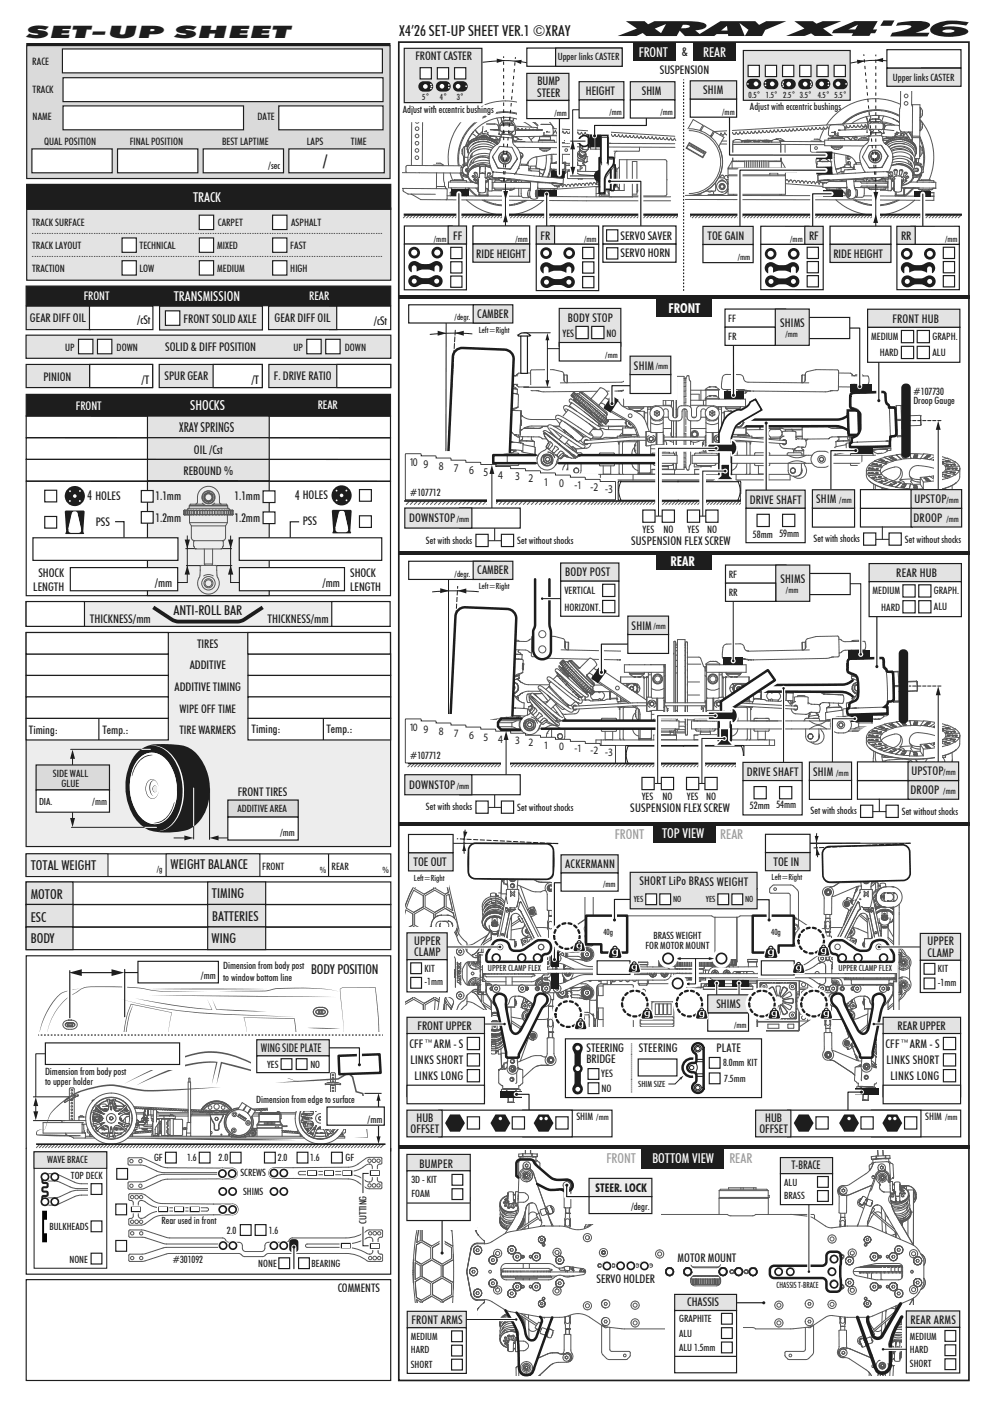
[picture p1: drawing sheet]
<svg xmlns="http://www.w3.org/2000/svg" width="210mm" height="297mm" viewBox="0 0 210 297" stroke-linecap="round" stroke-linejoin="round" font-family="sans-serif">
<defs><g id="words">
<text font-size="3.9" fill="#1d1d1b" x="5.4" y="8">SET-UP SHEET</text>
<text font-size="3.6" fill="#1d1d1b" x="68.3" y="35.2">/</text>
<text font-size="3.2" fill="#1d1d1b" x="84.4" y="7.5">X4’26 SET-UP SHEET VER.1 ©XRAY</text>
<g font-size="2.9" fill="#fff">
<text x="148.7" y="12">REAR</text>
<text x="135.1" y="12.1">FRONT</text>
<text x="40.8" y="42.7">TRACK</text>
<text x="36.7" y="63.6">TRANSMISSION</text>
<text x="141.4" y="66.1">FRONT</text>
<text x="40.2" y="86.7">SHOCKS</text>
<text x="141.8" y="119.7">REAR</text>
<text x="140" y="177.3">TOP VIEW</text>
<text x="138" y="245.9">BOTTOM VIEW</text>
</g>
<g font-size="2.9" fill="#1d1d1b">
<text x="37.9" y="91.4">XRAY SPRINGS</text>
<text x="18.5" y="105.8">4</text>
<text x="62.4" y="105.7">4</text>
<text x="36.7" y="130">ANTI-ROLL BAR</text>
<text x="6.5" y="184">TOTAL WEIGHT</text>
<text x="36.1" y="183.9">WEIGHT BALANCE</text>
<text x="6.5" y="190.2">MOTOR</text>
<text x="44.8" y="190.1">TIMING</text>
<text x="6.5" y="195">ESC</text>
<text x="44.9" y="194.9">BATTERIES</text>
<text x="6.5" y="199.5">BODY</text>
<text x="44.7" y="199.5">WING</text>
<text x="65.8" y="206">BODY POSITION</text>
</g>
<g font-size="2.9" fill="#9d9d9c">
<text x="130" y="177.5">FRONT</text>
<text x="152.3" y="177.5">REAR</text>
<text x="128.2" y="246.1">FRONT</text>
<text x="154.3" y="246.1">REAR</text>
</g>
<g font-size="2.5" fill="#1d1d1b">
<text x="144.2" y="11.9">&amp;</text>
<text x="87.8" y="12.8">FRONT CASTER</text>
<text x="139.5" y="15.7">SUSPENSION</text>
<text x="113.6" y="20.5">STEER</text>
<text x="113.6" y="18.1">BUMP</text>
<text x="123.9" y="20.1">HEIGHT</text>
<text x="135.7" y="20.1">SHIM</text>
<text x="148.7" y="20">SHIM</text>
<text x="95.9" y="50.7">FF</text>
<text x="114.3" y="50.7">FR</text>
<text x="131.2" y="50.7">SERVO SAVER</text>
<text x="149.7" y="50.8">TOE GAIN</text>
<text x="171.1" y="50.8">RF</text>
<text x="190.6" y="50.8">RR</text>
<text x="100.7" y="54.5">RIDE HEIGHT</text>
<text x="131.2" y="54.5">SERVO HORN</text>
<text x="176.2" y="54.5">RIDE HEIGHT</text>
<text x="6.3" y="68.2">GEAR DIFF OIL</text>
<text x="29" y="68.5">/cSt</text>
<text x="38.8" y="68.3">FRONT SOLID AXLE</text>
<text x="58.1" y="68.1">GEAR DIFF OIL</text>
<text x="79" y="68.8">/cSt</text>
<text x="100.9" y="67.3">CAMBER</text>
<text x="120.1" y="68.1">BODY STOP</text>
<text x="165" y="69.2">SHIMS</text>
<text x="188.7" y="68.2">FRONT HUB</text>
<text x="34.9" y="74.2">SOLID &amp; DIFF POSITION</text>
<text x="9.2" y="80.6">PINION</text>
<text x="29.9" y="81.2">/T</text>
<text x="34.8" y="80.4">SPUR GEAR</text>
<text x="53.2" y="81.2">/T</text>
<text x="57.9" y="80.4">F. DRIVE RATIO</text>
<text x="134.1" y="78.2">SHIM</text>
<text x="41" y="96">OIL /Cst</text>
<text x="38.8" y="100.5">REBOUND %</text>
<text x="86.6" y="98.6">10</text>
<text x="89.6" y="99">9</text>
<text x="92.8" y="99.5">8</text>
<text x="96" y="99.9">7</text>
<text x="99.2" y="100.3">6</text>
<text x="102.2" y="100.8">5</text>
<text x="105.3" y="101.2">4</text>
<text x="108.9" y="101.5">3</text>
<text x="111.7" y="102">2</text>
<text x="20.2" y="105.7">HOLES</text>
<text x="32.9" y="105.7">1.1mm</text>
<text x="49.6" y="105.7">1.1mm</text>
<text x="64" y="105.6">HOLES</text>
<text x="115" y="102.7">1</text>
<text x="118.2" y="102.9">0</text>
<text x="121.5" y="103.4">-1</text>
<text x="124.9" y="103.8">-2 -3</text>
<text x="158.6" y="106.5">DRIVE SHAFT</text>
<text x="172.6" y="106.5">SHIM</text>
<text x="193.4" y="106.4">UPSTOP</text>
<text x="20.2" y="111.3">PSS</text>
<text x="32.9" y="110.4">1.2mm</text>
<text x="49.6" y="110.4">1.2mm</text>
<text x="64" y="111.1">PSS</text>
<text x="86.5" y="110.5">DOWNSTOP</text>
<text x="193.2" y="110.4">DROOP</text>
<text x="7" y="125">LENGTH</text>
<text x="8.1" y="122">SHOCK</text>
<text x="32.8" y="124.1">/mm</text>
<text x="68.2" y="124.1">/mm</text>
<text x="74" y="122">SHOCK</text>
<text x="74" y="125">LENGTH</text>
<text x="100.9" y="121.5">CAMBER</text>
<text x="119.5" y="121.9">BODY POST</text>
<text x="165.1" y="123.4">SHIMS</text>
<text x="189.6" y="122">REAR HUB</text>
<text x="19" y="131.8">THICKNESS/mm</text>
<text x="56.6" y="131.8">THICKNESS/mm</text>
<text x="41.7" y="137">TIRES</text>
<text x="133.6" y="133.2">SHIM</text>
<text x="40.1" y="141.6">ADDITIVE</text>
<text x="36.9" y="146.2">ADDITIVE TIMING</text>
<text x="6.1" y="155.2">Timing:</text>
<text x="21.7" y="155.2">Temp.:</text>
<text x="38" y="150.7">WIPE OFF TIME</text>
<text x="38" y="155.3">TIRE WARMERS</text>
<text x="53.2" y="155.1">Timing:</text>
<text x="69" y="155.1">Temp.:</text>
<text x="86.5" y="166.9">DOWNSTOP</text>
<text x="157.9" y="164.1">DRIVE SHAFT</text>
<text x="172" y="164.1">SHIM</text>
<text x="192.8" y="164">UPSTOP</text>
<text x="50.3" y="168.4">FRONT TIRES</text>
<text x="192.6" y="168">DROOP</text>
<text x="87.5" y="183.3">TOE OUT</text>
<text x="119.5" y="183.6">ACKERMANN</text>
<text x="163.6" y="183.2">TOE IN</text>
<text x="135.3" y="187.3">SHORT LiPo BRASS WEIGHT</text>
<text x="87.6" y="202.3">CLAMP</text>
<text x="87.6" y="199.9">UPPER</text>
<text x="196.1" y="202.5">CLAMP</text>
<text x="196.1" y="200">UPPER</text>
<text x="151.5" y="213.2">SHIMS</text>
<text x="86.6" y="221.7">CFF</text>
<text x="88.3" y="217.8">FRONT UPPER</text>
<text x="89.6" y="221.7">™AR</text>
<text x="94" y="221.7">M - S</text>
<text x="187.3" y="221.7">CFF™ARM - S</text>
<text x="189.8" y="217.8">REAR UPPER</text>
<text x="55.2" y="222.5">WING SIDE PLATE</text>
<text x="86.8" y="225.1">LINKS SHORT</text>
<text x="124" y="222.5">STEERING</text>
<text x="124" y="224.8">BRIDGE</text>
<text x="135.1" y="222.5">STEERING</text>
<text x="151.5" y="222.5">PLATE</text>
<text x="187.5" y="225.1">LINKS SHORT</text>
<text x="87.7" y="228.5">LINKS LONG</text>
<text x="188.4" y="228.5">LINKS LONG</text>
<text x="86.8" y="239.7">OFFSET</text>
<text x="88.1" y="237.3">HUB</text>
<text x="160.6" y="239.7">OFFSET</text>
<text x="161.8" y="237.3">HUB</text>
<text x="88.7" y="247">BUMPER</text>
<text x="167.4" y="247.4">T-BRACE</text>
<text x="126" y="252.1">STEER. LOCK</text>
<text x="143.3" y="267">MOTOR MOUNT</text>
<text x="71.4" y="273.3">COMMENTS</text>
<text x="126.1" y="271.4">SERVO HOLDER</text>
<text x="87" y="280.1">FRONT ARMS</text>
<text x="145.4" y="276.3">CHASSIS</text>
<text x="192.5" y="280.1">R</text>
<text x="193.7" y="280.1">EAR ARMS</text>
</g>
<g font-size="2.5" fill="#fff">
<text x="17.7" y="63.6">FRONT</text>
<text x="65.4" y="63.6">REAR</text>
<text x="16" y="86.6">FRONT</text>
<text x="67.2" y="86.5">REAR</text>
</g>
<g font-size="2.5" fill="#1e1e1c">
<text x="133.5" y="115.3">SUSPENSION FLEX SCREW</text>
<text x="133.3" y="171.8">SUSPENSION FLEX SCREW</text>
</g>
<g font-size="2.4" fill="#1d1d1b">
<text x="86.6" y="154.6">10</text>
<text x="89.6" y="155">9</text>
<text x="92.8" y="155.4">8</text>
<text x="96" y="155.8">7</text>
<text x="99.2" y="156.3">6</text>
<text x="102.2" y="156.7">5</text>
<text x="105.3" y="157.1">4</text>
<text x="108.9" y="157.4">3</text>
<text x="111.7" y="157.8">2</text>
<text x="115" y="158.5">1</text>
<text x="118.2" y="158.7">0</text>
<text x="121.5" y="159.2">-1</text>
<text x="124.9" y="159.5">-2 -3</text>
</g>
<g font-size="2.1" fill="#1d1d1b">
<text x="6.8" y="13.7">RACE</text>
<text x="118" y="12.8">Upper links CASTER</text>
<text x="188.8" y="17.1">Upper links CASTER</text>
<text x="6.9" y="19.7">TRACK</text>
<text x="85.2" y="23.9">Adjust with eccentric bushings</text>
<text x="158.6" y="23.2">Adjust with eccentric bushings</text>
<text x="6.9" y="25.5">NAME</text>
<text x="54.5" y="25.5">DATE</text>
<text x="9.3" y="30.6">QUAL POSITION</text>
<text x="27.4" y="30.6">FINAL POSITION</text>
<text x="47" y="30.6">BEST LAPTIME</text>
<text x="56.7" y="35.7">/sec</text>
<text x="64.9" y="30.6">LAPS</text>
<text x="74.2" y="30.6">TIME</text>
<text x="6.8" y="47.7">TRACK SURFACE</text>
<text x="46.1" y="47.8">CARPET</text>
<text x="61.6" y="47.8">ASPHALT</text>
<text x="6.7" y="49.5">..............................................................................................................................................</text>
<text x="6.8" y="52.7">TRACK LAYOUT</text>
<text x="29.5" y="52.7">TECHNICAL</text>
<text x="45.9" y="52.7">MIXED</text>
<text x="61.4" y="52.7">FAST</text>
<text x="6.7" y="54.4">..............................................................................................................................................</text>
<text x="6.8" y="57.5">TRACTION</text>
<text x="29.5" y="57.6">LOW</text>
<text x="45.9" y="57.6">MEDIUM</text>
<text x="61.4" y="57.6">HIGH</text>
<text x="119" y="71.2">YES</text>
<text x="128.3" y="71.2">NO</text>
<text x="154" y="72">FR</text>
<text x="154" y="68.1">FF</text>
<text x="184.2" y="72">MEDIUM</text>
<text x="197.2" y="71.9">GRAPH.</text>
<text x="13.8" y="74.2">UP</text>
<text x="24.7" y="74.2">DOWN</text>
<text x="62.1" y="74.2">UP</text>
<text x="72.9" y="74.2">DOWN</text>
<text x="186.1" y="75.4">HARD</text>
<text x="197.2" y="75.3">ALU</text>
<text x="193.1" y="83.5">#107730</text>
<text x="193.2" y="85.5">Droop Gauge</text>
<text x="86.7" y="104.9">#107712</text>
<text x="159.2" y="113.7">58mm 59mm</text>
<text x="90.1" y="115">Set with shocks</text>
<text x="109.4" y="115.1">Set without shocks</text>
<text x="172.1" y="114.7">Set with shocks</text>
<text x="191.4" y="114.8">Set without shocks</text>
<text x="119.4" y="125.7">VERTICAL</text>
<text x="154.1" y="122.3">RF</text>
<text x="184.5" y="125.8">MEDIUM</text>
<text x="197.5" y="125.7">GRAPH.</text>
<text x="119.4" y="129.2">HORIZONT.</text>
<text x="154.1" y="126.2">RR</text>
<text x="186.4" y="129.2">HARD</text>
<text x="197.5" y="129.1">ALU</text>
<text x="86.7" y="160.5">#107712</text>
<text x="11.2" y="164.4">SIDE WALL</text>
<text x="13" y="166.5">GLUE</text>
<text x="8.2" y="170.3">DIA.</text>
<text x="19.5" y="170.4">/mm</text>
<text x="50.2" y="171.8">ADDITIVE AREA</text>
<text x="90.1" y="171.4">Set with shocks</text>
<text x="109.4" y="171.5">Set without shocks</text>
<text x="158.6" y="171.1">52mm 54mm</text>
<text x="171.4" y="172.3">Set with shocks</text>
<text x="190.7" y="172.4">Set without shocks</text>
<text x="59.2" y="176.9">/mm</text>
<text x="55.5" y="184">FRONT</text>
<text x="70.1" y="184">REAR</text>
<text x="136.5" y="200.7">FOR MOTOR MOUNT</text>
<text x="138.2" y="198.6">BRASS WEIGHT</text>
<text x="42.5" y="207.1">/mm</text>
<text x="47.2" y="205">Dimension from body post</text>
<text x="47.2" y="207.6">to window bottom line</text>
<text x="89.8" y="205.6">KIT</text>
<text x="89.8" y="208.5">-1mm</text>
<text x="198.4" y="205.7">KIT</text>
<text x="198.4" y="208.6">-1mm</text>
<text x="133.5" y="220.6" transform="rotate(90 133.5 220.6)">..........................</text>
<text x="9.5" y="227.3">Dimension from body post</text>
<text x="34.3" y="224.8">/mm</text>
<text x="56.5" y="225.9">YES</text>
<text x="65.6" y="225.9">NO</text>
<text x="127.2" y="227.9">YES</text>
<text x="152.9" y="225.6">8.0mm</text>
<text x="158" y="225.5">KIT</text>
<text x="9.5" y="229.5">to upper holder</text>
<text x="54.2" y="233.3">Dimension from edge to surface</text>
<text x="127.2" y="231">NO</text>
<text x="153.2" y="228.9">7.5mm</text>
<text x="77.7" y="237.6">/mm</text>
<text x="121.9" y="237">SHIM</text>
<text x="195.6" y="237">SHIM</text>
<text x="32.6" y="245.6">GF</text>
<text x="39.6" y="245.6">1.6</text>
<text x="46.2" y="245.6">2.0</text>
<text x="58.8" y="245.6">2.0</text>
<text x="65.6" y="245.5">1.6</text>
<text x="73.1" y="245.6">GF</text>
<text x="10" y="246.1">WAVE BRACE</text>
<text x="15" y="249.4">TOP DECK</text>
<text x="50.9" y="248.8">SCREWS</text>
<text x="87" y="250.4">3D - KIT</text>
<text x="165.9" y="250.8">ALU</text>
<text x="51.4" y="252.8">SHIMS</text>
<text x="87" y="253.3">FOAM</text>
<text x="133.4" y="256">/degr.</text>
<text x="165.9" y="253.7">BRASS</text>
<text x="10.4" y="260.2">BULKHEADS</text>
<text x="34.1" y="258.8">Rear used in front</text>
<text x="47.9" y="261.1">2.0</text>
<text x="56.8" y="261">1.6</text>
<text x="77.5" y="258.9" transform="rotate(-90 77.5 258.9)">CUTTING</text>
<text x="14.7" y="267.1">NONE</text>
<text x="36.5" y="267.1">#301092</text>
<text x="54.6" y="268">NONE</text>
<text x="65.9" y="268">BEARING</text>
<text x="143.6" y="279.7">GRAPHITE</text>
<text x="86.9" y="286.3">HARD</text>
<text x="86.9" y="283.5">MEDIUM</text>
<text x="143.6" y="285.9">ALU 1.5mm</text>
<text x="143.6" y="282.8">ALU</text>
<text x="192.4" y="286.2">HARD</text>
<text x="192.4" y="283.4">MEDIUM</text>
<text x="86.9" y="289.4">SHORT</text>
<text x="192.4" y="289.3">SHORT</text>
</g>
<g font-size="2.1" fill="#1e1e1c">
<text x="135.9" y="112.7">YES</text>
<text x="140.3" y="112.7">NO</text>
<text x="145.4" y="112.7">YES</text>
<text x="149.5" y="112.7">NO</text>
<text x="135.7" y="169.2">YES</text>
<text x="140.1" y="169.2">NO</text>
<text x="145.2" y="169.2">YES</text>
<text x="149.3" y="169.2">NO</text>
</g>
<g font-size="1.8" fill="#1d1d1b">
<text x="89.3" y="21.2">5˚</text>
<text x="93" y="21.2">4˚</text>
<text x="96.6" y="21.2">3˚</text>
<text x="158.3" y="20.7">0.5˚ 1.5˚ 2.5˚ 3.5˚ 4.5˚ 5.5˚</text>
<text x="117.3" y="24.5">/mm</text>
<text x="128.9" y="24.4">/mm</text>
<text x="139.7" y="24.4">/mm</text>
<text x="152.7" y="24.2">/mm</text>
<text x="91.8" y="51.2">/mm</text>
<text x="109" y="51.1">/mm</text>
<text x="123.5" y="51.2">/mm</text>
<text x="167.1" y="51.3">/mm</text>
<text x="185.4" y="51.3">/mm</text>
<text x="199.9" y="51.3">/mm</text>
<text x="156" y="55">/mm</text>
<text x="96.2" y="67.7">/degr.</text>
<text x="101.2" y="70.4">Left=Right</text>
<text x="166.1" y="71.2">/mm</text>
<text x="128" y="75.7">/mm</text>
<text x="138.7" y="78.2">/mm</text>
<text x="177.5" y="106.5">/mm</text>
<text x="200.1" y="106.4">/mm</text>
<text x="96.6" y="110.4">/mm</text>
<text x="200.1" y="110.5">/mm</text>
<text x="96.2" y="122">/degr.</text>
<text x="101.2" y="124.6">Left=Right</text>
<text x="166.2" y="125.4">/mm</text>
<text x="138.2" y="133.1">/mm</text>
<text x="96.6" y="166.9">/mm</text>
<text x="176.9" y="164.1">/mm</text>
<text x="199.5" y="164">/mm</text>
<text x="199.5" y="168">/mm</text>
<text x="33.2" y="184.4">/g</text>
<text x="67.6" y="184.7">%</text>
<text x="80.9" y="184.6">%</text>
<text x="87.5" y="186.3">Left=Right</text>
<text x="127.6" y="187.7">/mm</text>
<text x="134" y="190.9">YES</text>
<text x="142.3" y="190.9">NO</text>
<text x="149.3" y="190.9">YES</text>
<text x="157.6" y="190.9">NO</text>
<text x="163.2" y="186.1">Left=Right</text>
<text x="127.6" y="197.8">40g</text>
<text x="163.1" y="197.7">40g</text>
<text x="103.2" y="205.4">UPPER CLAMP FLEX</text>
<text x="177.4" y="205.4">UPPER CLAMP FLEX</text>
<text x="155.3" y="217.5">/mm</text>
<text x="135" y="230">SHIM SIZE</text>
<text x="126.1" y="237">/mm</text>
<text x="199.9" y="237">/mm</text>
<text x="164.2" y="272.5">CHASSIS T-BRACE</text>
</g>
</g></defs>
<g fill="#1d1d1b">
<path d="M84.3 62.5h120.7v.8h-120.7z"/>
<path d="M138.9 63.1h11.6v4h-11.6z"/>
<path d="M84.3 173.9h120.7v.7h-120.7z"/>
<path d="M84.3 116.5h120.7v.8h-120.7z"/>
<path d="M138.9 116.6h11.6v4h-11.6z"/>
<path d="M138.1 174.3h13.2v4h-13.2z"/>
</g>
<path d="M84.3 8.9h120.6v283.1h-120.6z" fill="none" stroke="#1d1d1b" stroke-width=".35"/>
<g fill="none" stroke="#575756" stroke-width=".21">
<path d="M188.2 18.7h-.1M189.2 17.8l-1.2 .4-.1 .4 3.4-.2 1.6 .1M189.2 17.8h.1M189.3 18.6h-.1M189.4 17.8h.1M190.1 18.5h.4l-.3 8.6a.78 .78 0 0 0 .8 .8h1.9M190.4 17.6l-1.2 .2M190.5 17.6l-.2 .1M190.5 17.6l2.3 .1M190.5 17.6v-2.5a.59 .59 0 0 1 .6-.5h1.2a.59 .59 0 0 1 .6 .5l-.1 2.6M190.8 18.4l.1 .6h.6l.1-.3 .2 .3h.5l.2-.6M191.4 19h.5"/>
<path d="M192.8 17.7h.7M192.9 18.5l2.4 .2M192.9 18.5h-.1v3.6M193 17.7h.1M193.5 17.7l.4 .1M193.8 17.8h.1M193.9 17.8h.1M194 17.8h.1M194.1 17.8h.1M194.1 17.8l1.2 .4v.5M195.2 18.7h.1M85.1 39.9h9.4"/>
<path d="M85.1 36.5l12.3 .1M85.3 39.9v.5l1 .6 5.8 .1M85.8 23.2l-.7 .2M85.8 23.2h.1M86.7 23.9l1.9-.1 3.2 .3M86.8 23.9l-1.7 .2M87.1 23.1l-1.3 .1M87.1 23.1h2.3M87.1 23.9l-.1 11.1M87.1 23.1v-2.6l.1-.3 .5-.3h1.1l.5 .3 .1 2.9M87.4 23.9l.3 .5h.4l.1-.3 .2 .3h.5l.1-.5M88 24.4h.5"/>
<path d="M89.4 23.9l-.1 11.1M89.4 23.1l.4 .1M89.7 23.1l.7 .1M90.4 23.2l.3 .1M90.4 23.2h.1M90.6 23.3h.1M90.7 23.3h.1M90.7 23.3l1.1 .4v.4M91.6 34.9h2.1M91.7 24.1h.1M91.8 24.1h.1M92.3 34.5h.1"/>
<path d="M92.3 34.5h.8M92.3 39.4l1.7 .1 .2 .1M92.3 36.6v3.3M93.1 34.5l.6 .4M93.1 34.5h.1M93.7 35h.1M93.7 34.9v.1M93.8 36.6l.1 2.9M94 39.5h.1M94 39.5l.2 .1M94.2 39.6l.3 .3M94.2 39.7l.3 .2"/>
<path d="M94.5 39.9l.1 2.2-.2 .2M95.2 36.6l.5 1.6M95.2 38.5l.2-.3h3.2l.1 .3M95.4 39.7l.3 .4h2.5l.3-.3M95.7 38.2h.1M96 38.1l.1 .1M96 38.1h.1M97.3 36.6l.6 1.4M97.5 36.6l.6 1.6M97.5 36.6h.1M97.5 36.6h-.1M97.5 36.6h.4"/>
<path d="M97.6 36.6h.2l.4 .4M97.6 35.4l-.2-.3-11.2-.1-.3 .3 .1 1.2M97.8 31.9l-.1 .2M97.8 31.9v.7l.3 .6M97.8 31.7v.2M97.8 31.7h.1M97.8 38l-1.8 .1M97.8 38l.1 .1M97.9 38h.1M97.9 38.2h-.1M97.9 35.4l-.4 .1v1.1M97.9 34.9l.3 .1"/>
<path d="M97.9 38.1v.1M97.9 38.2h.1M97.9 38.1h.1M97.9 37l1 .3M98 33.1l.1 1.5M98.1 33.2h.1M98.2 35v.1M98.2 31.1l-.1 2.1M98.2 31.1h.1M98.2 31.1l-.4 .6M98.2 33.2l.1 1.4M98.2 37h-.3v.2l1.1 .3"/>
<path d="M98.2 37l.6 .2M98.2 35l-.4 .4M98.3 33.1l-.1 .1M98.5 35.8l.1 .1M98.6 35.8v.1M98.6 30.8l-.1 .2M98.7 36.2v.1M98.8 31.6l.1 .2M98.8 31.3l.1 .2M98.8 31.4v.2M98.8 36.2v.1M98.8 31h-.5v2.3h.7"/>
<path d="M98.8 30.9v.4M98.8 30.8v.1M98.8 36.6a2.07 2.07 0 0 0 2 2.2l.3 .1M98.9 31.9l.1 .2M98.9 35.7h.1M98.9 35.7v.1M98.9 31.8v.1M98.9 31v.2M98.9 31.8h.1M98.9 31.5l-.1 .1M98.9 31.5v.3M98.9 30.7l-.3 .1"/>
<path d="M98.9 30.7l-.1 .1M98.9 34.9l-.7 .1M98.9 34.9a1.09 1.09 0 0 0-1.2 1.1 1.09 1.09 0 0 0 1.1 1.1M98.9 34.8l.1 .7M98.9 35a1.04 1.04 0 0 0-1.1 1 1.04 1.04 0 0 0 1 1M98.9 31.8l.1 .3M98.9 31.2v.3M98.9 31.2l-.1 .1M98.9 34.7l-1 .3M98.9 35.8l-.3 .2 .2 .2M98.9 35.7a.33 .33 0 0 0-.4 .2 .33 .33 0 0 0 .3 .4M98.9 30.5v.1"/>
<path d="M98.9 30.5h.1M98.9 34.5a.95 .95 0 0 0-1 .4M99 29.8l.3 .2M99 29.8l-.4 1M99 35.7a.36 .36 0 0 0-.5 .2 .36 .36 0 0 0 .3 .5M99 39.8l1.7 1.7M99 33.8v.6M99 29.7v.1M99 29.7h.1M99 29.7l.3 .2M99 32.2h.1M99 32.1h.1"/>
<path d="M99 32.1l.1 .6M99 31l-.1 .2M99 31h-.1M99 30.7v.3M99 30.5l-.1 .5M99 30.4l-.1 .1M99 36.9a2.14 2.14 0 0 0 2 2M99 36.9h.1M99.1 37.7l.5 .8M99.1 29.5l-.1 .3M99.1 29.5l-.1 .2M99.1 29.5h.1"/>
<path d="M99.2 30.7h-.2M99.2 30.7l-.2 .3M99.2 30.2l-.1 .1M99.2 30.2h.1M99.2 39.8l1.6 1.5M99.2 30.1v.1M99.2 30.1l-.2 .6M99.2 30.1v.6M99.4 30.4l-.2 .3M99.4 30.4l-.2 .1v.2M99.4 34.8l.1 .1M99.4 29.9l-.1 .1"/>
<path d="M99.4 29.9l-.2 .2M99.4 29.9v.5M99.4 34.7l.1 .1M99.4 29.9h.1M99.4 33.4l.1 .1M99.5 30.2l-.1 .2M99.5 29.8l-.1 .1M99.5 29.8v.4M99.6 31.8v.2M99.6 38.5h.1M99.6 31.8v.2l-.1-.1M99.6 35.5l-.5 .5-.3 .6"/>
<path d="M99.6 34.1l.2 .3M99.7 30.2l-.3 .2M99.7 30.2h-.2M99.7 29.7l-.1 .1M99.7 29.7l-.2 .1M99.7 29.7v.5M99.7 29.7h.1M99.7 35.4h.1M99.7 29.6v.1M99.7 35.3l.1 .1M99.8 34l.1 .6M99.8 30h.2"/>
<path d="M99.8 30l-.1 .2M99.8 29.6l-.1 .1M99.8 29.6v.4M99.8 38.4h.1M99.8 28.3l1 .7M99.8 28.3l-.7 1.2M99.8 38.5h.1M99.9 35.2v.1M99.9 32.4l-.1 .9-.2-.4M99.9 35.2h.1M99.9 37.2l.5 .1M99.9 30.6h.1"/>
<path d="M100 37.2l.1 .1M100 30.6h-.1M100 30l-.3 .2M100 30.6h.1M100 30.6a4.4 4.4 0 0 1 4.8 .2M100 30.6a2.02 2.02 0 0 0-1 1.5M100 29.5h-.1M100 29.5l-.2 .1M100 29.5v.5M100 29.5h.1M100 35.1l.1 .1M100.1 34.4v.1"/>
<path d="M100.1 38.5h-5.2l-.1 1.2 6.3 .1M100.1 28a8.7 8.7 0 0 0-1.7 3M100.1 28l-.3 .3M100.1 29.4l-.1 .1M100.1 30.5l-.1 .1M100.1 29.8l-.1 .2M100.1 29.8h.3M100.1 29.4v.4M100.1 27.9v.1M100.1 35.1v.1M100.1 30.4v.1M100.2 38l.3 .2"/>
<path d="M100.2 38h.1M100.3 36.6l.3 .5 .1 .5h.2v-.3M100.3 36.6h.1M100.3 36.6a.39 .39 0 0 1 .5-.1 .39 .39 0 0 1 .1 .5v.3M100.3 37.9h.1M100.3 37.9l.1 .1M100.3 37.9l-.1 .1M100.3 36.5l.6 .1M100.4 29.8l-.4 .2M100.4 29.3l-.3 .1M100.4 29.3v.5M100.4 29.3h.1"/>
<path d="M100.4 37.8l-.5-.4v-.2l.5 .1 .1 .8M100.4 37.8h.1M100.4 37.8v.3M100.4 38.1h.1M100.4 38.1l.2 .5 .6 .3M100.5 36.4l.3 .2M100.5 27.5l.8 1M100.5 29.6l-.1 .2M100.5 38.1h-.1M100.5 29.6l.3 .1M100.5 38.1h.1M100.5 27.4l.8 1"/>
<path d="M100.5 29.2l-.1 .1M100.5 29.2v.4M100.6 39.8l.5 .5M100.7 30.1a4.1 4.1 0 0 1 3.1 .1M100.7 30.1l-.6 .3M100.7 30.1l-.7 .5M100.8 29.7l-.4 .1M100.8 29.2h-.1M100.8 29.1v.1M100.8 29.2h-.3M100.8 29.2v.5M100.8 29.2l-.4 .1"/>
<path d="M100.8 38h.1M100.8 38v.1M100.8 38.1h.1M100.8 38.1l.1 .1M100.9 38.2h.1M100.9 38.2v.1M100.9 38.3h.1M100.9 38.3v.1M100.9 29.1a1.56 1.56 0 0 1 1.5-.9 1.56 1.56 0 0 1 1.4 1M100.9 37.3h.1M100.9 38.4h.1M100.9 38.4l.2 .2"/>
<path d="M101 29.5l.2 .1M101 29.5l-.2 .2M101 29.1l-.2 .1M101 29.1v.4M101 39.8l.1 .1v-.1M101.1 38.6h.1M101.1 38.6l.1 .1M101.1 33.4h.1M101.1 33.4a1.35 1.35 0 0 0-1 1M101.1 39.8v.4M101.2 38.3l-.1 1.5M101.2 38.3h.1"/>
<path d="M101.2 38.1l-.2 .2 .2 .4M101.2 37.6l-.4 .5M101.2 38.1h.1M101.2 38.1v.2M101.2 37.6h.1M101.2 29.6l-.4 .1M101.2 37.8v.3M101.2 29.1h-.2M101.2 29.1v.5M101.2 29.1l-.4 .1M101.3 37.6h-.1M101.3 37.6h.1"/>
<path d="M101.3 37.5v.1M101.3 37.5h.1M101.4 37.5h.1M101.4 37.5h-.1M101.4 37.2v.3M101.4 37.2h.1M101.4 36.8v.7M101.4 36.7v.1M101.4 36.4h.1M101.4 35.7l.1 .1M101.4 29.4l.3 .1M101.4 29.4l-.2 .2"/>
<path d="M101.4 35.7v1.1M101.4 35.7h.1M101.4 35.3v1.5M101.4 36.8h.1M101.4 35.2v.1M101.4 35.2a2.32 2.32 0 0 0-2.4 1.7M101.4 35.4h.1M101.4 35.3h1.2M101.4 35.1h.1M101.4 35.1a2.37 2.37 0 0 0-2.4 1.8M101.4 35.1v.1M101.4 35.1v.3"/>
<path d="M101.4 29l-.2 .1M101.4 29v.4M101.5 28.9a1.05 1.05 0 0 1 1.7 .1M101.5 35.4v-.1l-.1 .4M101.5 35.3h.1M101.5 35.4h.1M101.5 35.3v1.4M101.5 36.7a.77 .77 0 0 1 1 .1M101.6 34.8h-.2M101.6 36.7l-.2 .1M101.6 34.7h.5l.6 .1M101.6 34.7v.1"/>
<path d="M101.6 36.7h.1M101.6 36.7l1 .1M101.6 28.9l.2 .1M101.6 28.9l-.8 .2M101.6 28.9a.99 .99 0 0 1 1.4 .1M101.7 29.5l-.5 .1M101.7 29h-.3M101.7 29h.1M101.7 29h-.2M101.7 29v.5M101.7 29l-.5 .1M101.8 29h.1"/>
<path d="M101.8 29h-.1M101.8 29a.94 .94 0 0 1 1 0M101.8 28.9v.1M101.8 28.9h.1M101.9 28.9h-.1M101.9 28.9h.1M101.9 29.4l-.2 .1M101.9 29.4l.2 .1M101.9 29h-.2M101.9 29v.4M101.9 29l.4-.1 .5 .1M102 28.9h.1"/>
<path d="M102 28.9l.1 .1M102 27.8l-1.4 1.4M102.1 31l-1.1 .2-.9 .4M102.1 33.2l-1 .2M102.1 29.5h.5M102.1 29.5h-.4M102.1 33.2l1.2 .2M102.1 26.8l-.1 1.5M102.2 29h-.5M102.2 29h.4M102.2 29h-.3M102.2 29l-.1 .5"/>
<path d="M102.2 29h.2M102.3 29h.1M102.3 29h.3M102.3 29h-.5M102.4 29.4l-.3 .1M102.4 29.4l.2 .1M102.4 29v.4M102.4 29h.2M102.6 37.5h.1M102.6 37.5l.1 .1M102.6 29.5l.5 .1M102.6 36.8v.7"/>
<path d="M102.6 36.5h.1M102.6 29l.5 .1M102.6 29v.5M102.6 29h.3M102.6 29h.2M102.6 36.4h.1M102.6 36.3v.5M102.6 35.7v1.1M102.6 35.7h.1M102.6 35.3v.3M102.6 35.2v.1M102.7 35.2h-.1"/>
<path d="M102.7 35.2h.1M102.7 35.2l1.1 .3M102.7 28.9h.1M102.7 28.9l-.2 .1M102.7 37.6h.1M102.7 34.8h.1M102.7 39.8l.3 .1 .2 .2M102.7 39.9v.3M102.7 38.5v-.1v1.8M102.8 28.9h.1M102.8 37.6h.1M102.8 27.7h.1"/>
<path d="M102.8 29l.3 .1M102.8 29h.1M102.8 37.6l.3 .6M102.8 29a1.17 1.17 0 0 1 1.2 .3M102.8 28.9l.1 .1M102.9 29.4l-.3 .1M102.9 29.4l.2 .2M102.9 27.7v.2l-.5-.1M102.9 26.2h1.8M102.9 29v.4M102.9 29l.2 .1M102.9 27.7h.1"/>
<path d="M102.9 38.5l-.2-.4v.4M102.9 38.5h.1M102.9 26.2h1.2a1.03 1.03 0 0 1 1.3 .6l.1 .7M103 38.5h.1M103 39.9v1.2l.2 .2M103.1 37.4h.1M103.1 29.6l.4 .1M103.1 38.4l-.1 .1M103.1 38.3v.1M103.1 29.1h.2M103.1 29.1l.4 .1M103.1 29.1v.5"/>
<path d="M103.1 29.1h.1M103.1 38.2v.1M103.1 38.2h.1M103.1 38.1v.1M103.1 38.1h.1M103.1 28.3l.1 .2M103.1 28l.1 .3M103.1 28h.1M103.2 28.5h.1M103.2 36.6h.5M103.3 33.5h.1M103.3 33.4v.1"/>
<path d="M103.3 38.2l-.3 .3h-.3M103.3 29.5l.2 .2M103.3 29.5l-.2 .1M103.3 38h.7v2.4l-.7-.1zM103.3 29.1v.4M103.3 29.1l.2 .1M103.4 31.6l.5 .2M103.4 33.5l.1 .5M103.4 28.7l.3 .1M103.5 34h.1M103.5 34l.2 1.2 .5 1.3M103.5 33.1l-1.1-.2-1.1 .2a2.14 2.14 0 0 0-1.9 1.9"/>
<path d="M103.5 34.1l-1.1-.2a3.1 3.1 0 0 0-3.6 2.5l.1 .2M103.5 29.7l.4 .1M103.5 28.8h1M103.5 29.2l.5 .1M103.5 29.2v.5M103.5 29.2l.3 .1M103.5 32.6l-.8-.1a3.2 3.2 0 0 0-3.8 2.3M103.6 28.8l1.3 .1M103.6 34.6l-1.1-.2-1.2 .1-1 .4-.7 .6M103.7 28.8h.1M103.7 35.1l-1.7-.3a3.1 3.1 0 0 0-3.2 1.8M103.7 28.8l2.3 .1"/>
<path d="M103.7 27.4h.1M103.7 27.4l1.7 .1M103.7 35.3a4.5 4.5 0 0 0-4.1 .2M103.8 27.4h-.1M103.8 27.4h.1M103.8 36.7l-.4 .5-.1 .4h-.2v-.2M103.8 36.7h.1M103.8 36.7a.37 .37 0 0 0-.5-.2 .37 .37 0 0 0-.2 .5v.4M103.8 29.6l-.3 .1M103.8 29.6l.1 .2M103.8 29.3v.3M103.8 29.3h.2"/>
<path d="M103.9 27.4h.4M103.9 27.4h.2M103.9 31.7l-1.5-.2-1.5 .3a1.89 1.89 0 0 0-1.4 1.8M103.9 29.8l.4 .2M104 29.3l.2 .1M104 29.3l-.1 .5M104 27.4h.1M104 37.3l-.3 .1M104.1 27.4h.7M104.1 38h1.5M104.1 39.8h8.1M104.1 37.3l-.2 .1"/>
<path d="M104.1 38.6h8.1M104.1 37.3l-.5 .1M104.2 37.4l-.6 .6M104.2 37.4l-.2-.2-.3 .1-.2 .6M104.2 37.4h.1M104.2 37.6l14.9 1.3M104.2 37.6v.1l1.2 .1M104.2 29.8l.1 .2M104.2 29.8h-.3M104.2 33.2l1.5-2.2 2.6 .2 1.1 2.3M104.2 33.2l1 2.3M104.2 33.2v.1"/>
<path d="M104.2 31.3h-.1a4 4 0 0 0-5.1 1.5l-.1 .7 .2 .6M104.2 29.4h.1M104.2 29.4v.4M104.2 36.5h.1M104.2 38.6v1.2M104.3 36.4l-.1 1.2M104.3 36.4h.1M104.3 29.4v.1M104.3 27.4h.3M104.3 27.4h.6M104.3 30l.4 .2M104.3 30h.3"/>
<path d="M104.3 29.5v.5M104.3 29.5l.3 .1M104.4 24.1l-1.8 .6-1.6 1a9.8 9.8 0 0 0-3.9 9.4M104.4 36.4l4.3 .3M104.4 24.1h.1M104.4 31.1l-1.4-.6h-1.5l-1.4 .6-.4 .5-.2 .5M104.4 29.5h.5M104.5 29.6h1.2l-1.1 .1M104.6 30l.1 .2M104.6 29.6v.4M104.6 29.6l.1 .1M104.6 27.4h.2"/>
<path d="M104.6 39.8l.1 .3 3.3 .1 .8-.4M104.7 30.2l.3 .2M104.7 30.2h.2M104.7 29.7v.5M104.7 29.7l.2 .1M104.8 24l-.4 .1M104.8 24h.1M104.8 24l2.1-.2 1.8 .2M104.8 27.4h.1M104.8 37.8l-.1 .2M104.9 27.4h.1M104.9 37.8l-.2 .1"/>
<path d="M104.9 28.8v.1M104.9 27.4h-.3M104.9 30.2l.1 .2M104.9 29.5v.1M104.9 29l.4 .6M104.9 27.4l.7 .1M104.9 28.9v.6M104.9 29.8l.1 .1M104.9 29.8v.4M105 27.4h.1M105 30.4l.1 .2M105 30.4l.2 .1"/>
<path d="M105 29.9v.5M105 29.9l.2 .2M105 37.8l-.2 .2M105.1 25l.4 1.5M105.1 30h.5M105.1 37.8h.2M105.1 37.7v.1M105.1 30.5a3.4 3.4 0 0 0-1.7 3M105.2 30.5h.1M105.2 30.1v.1M105.2 30.1v.4M105.2 29.6h.1"/>
<path d="M105.2 30.2l.2 .1M105.2 30.2v.3M105.2 35.5l.2 .1M105.2 35.5h.1M105.3 37.7v.1M105.3 37.8h.1M105.4 37.8h.1M105.4 27.5h.1M105.4 35.6l2.4 .2M105.4 35.6l2.4 .1M105.4 35.6h.1M105.4 37.9h.1"/>
<path d="M105.4 37.9l.6 .4M105.4 37.8v.1M105.4 37.7h.1M105.4 37.7h-.3M105.5 27.5h.1M105.5 37.7h-.1M105.5 37.7h.1M105.5 28.4l.2 .1M105.5 28.2l.2 .2M105.6 27.5h-.1M105.6 27.5l-.1 .1M105.6 37.7h.1"/>
<path d="M105.6 37.7h-.1M105.6 37.7h.2M105.7 37.7h.1M105.7 26.5h-.4M105.7 28.5h.1M105.8 37.7h.1M105.8 29.1l-.2 .2h.2M105.8 29.1l-.2 .9-.5 .5M105.8 29.1l.2-.1 2.3 .2 .1 .2M105.9 37.7h.1M105.9 38.2v.1M105.9 37.7h.2"/>
<path d="M105.9 38.3l-1.2-.1-.1 .4M106 28.9l-.1 .1M106 28.4v.6M106 28.4h.1M106 33.2a.77 .77 0 0 1 .8-.7 .77 .77 0 0 1 .8 .8M106 33.2a.77 .77 0 0 0 .7 .8M106 33.2a.77 .77 0 0 0 .8 .9 .77 .77 0 0 0 .8-.8M106 33l-.1 .3M106 38.3h.1M106 38.3h.4M106 33h.1M106 37.7h.1"/>
<path d="M106.1 37.7h.1M106.1 26.4h.1M106.1 26.4l-.2 .1a.97 .97 0 0 0 0 1.2l2.8 .1a.98 .98 0 0 0 0-1.3h-.2M106.1 32.9l-.1 .1M106.1 33.3h.1M106.1 33.2h.1M106.1 27.8h.1M106.1 33.2v.1M106.1 32.8v.1M106.1 27.8l.2 .3M106.1 33.3l.2 .5 .4 .1M106.1 33.4h.1"/>
<path d="M106.1 33.4l.1 .2M106.1 33.1v.1M106.1 33.1h.1M106.1 37.7h.2M106.1 25.8l-.1-1 .1 1M106.2 33l-.1 .1M106.2 26.4h-.1M106.2 26.4h.1M106.2 33h.1M106.2 37.7h.1M106.2 26.3v.1M106.2 33.6h.1"/>
<path d="M106.2 26.3h.1M106.2 33.6v.1M106.2 26.3l-.1 .1M106.2 32.9v.1M106.2 32.9h.1M106.2 28.4h-.2M106.2 28.4h.2M106.2 33.7h.1M106.2 33.7l.1 .1M106.3 37.7h.1M106.3 25.7a1.73 1.73 0 0 0-.7 1.3v1.3l.4 .4M106.3 25.7h.1"/>
<path d="M106.3 28.4h.1M106.3 28.4h-.3M106.3 26l-.1 .3M106.3 26h.1M106.3 26.5h.1M106.3 26.5h1.9M106.3 37.7h.3M106.3 28.1h.1M106.3 33.8h.1M106.4 26h-.1M106.4 28.1h.1M106.4 33.8l.1 .1"/>
<path d="M106.4 26h.1M106.4 28.4h.1M106.4 28.4h.2M106.4 28.1v.1M106.4 32.7l-.2 .2M106.4 32.7h.1M106.4 38.3h.4M106.4 32.6l-.3 .2M106.4 38.3h.1M106.4 32.6h.1M106.5 33.9h.1M106.5 33.9h.2"/>
<path d="M106.5 26h.1M106.5 32.6l-.1 .1M106.5 32.6h.1M106.5 34h.2M106.5 32.6a.86 .86 0 0 0-.2 1.5 .86 .86 0 0 0 1.4-.7M106.5 26h1.6M106.6 37.7h.1M106.6 28.4l1.5 .1M106.6 26.5l.3-.2 1.3 .2M106.6 28.4l1.1 .1M106.6 27.8l.1 .2-.4 .2-.1 .2M106.6 26.5h-.3"/>
<path d="M106.7 37.7h.1M106.7 37.7l.1 .1M106.7 26h1.2zM106.7 25.5l-.4 .2M106.7 33.9h.1M106.8 37.7h.1M106.8 37.7l.2 .1M106.8 38.3h.1M106.8 38.3v.1M106.8 32.6h-.3M106.8 32.6h.1M106.8 32.6a.69 .69 0 0 1 .7 .7"/>
<path d="M106.8 32.6a.69 .69 0 0 0-.7 .7M106.9 32.6h.1M106.9 37.8h.1M106.9 32.6h.2M107 37.8h.1M107 33.9h-.2M107 33.9h.1M107.1 32.6h.1M107.1 37.8h.1M107.1 38.3h.9l.1 .3M107.1 32.7h.1M107.1 32.6l.4 .3 .2 .5"/>
<path d="M107.2 33.8l-.2 .1M107.2 33.8h.1M107.2 37.8h.1M107.2 38.2v.1M107.2 32.6h.1M107.2 32.7h.1M107.2 32.6l.4 .4M107.2 32.7l.3 .4M107.3 37.8h.1M107.3 33.8l-.6 .2M107.3 25.5h-.6M107.3 25.5l.6 .1"/>
<path d="M107.3 25.5h.1M107.4 33.7l-.2 .1M107.4 33.7h.1M107.4 37.8h.1M107.4 33.5v.2M107.4 33.5h.1M107.5 37.8h.1M107.5 33.1h.1M107.5 37.8v.1M107.5 33.4l-.1 .1M107.5 33.4a.69 .69 0 0 1-.8 .5M107.5 33.4h.1"/>
<path d="M107.5 33.2h.1M107.5 33.2v.1M107.5 37.9h.1M107.5 33.3v.1M107.5 33.3h.1M107.5 38l1.6 .1M107.5 38l6.3 .6M107.5 38l-.7 .4M107.5 37.9v.1M107.5 37.9h.3M107.5 38h.1M107.5 38l-.3 .3"/>
<path d="M107.6 37.9h.1M107.6 33h.1M107.6 33.3a.77 .77 0 0 1-.9 .7M107.6 33l.1 .4M107.7 28.5h.1M107.7 28.5l.6 .1M107.8 38h-.3M107.8 37.9h.1M107.8 28.2h.3M107.8 24.9l-.1 .6M107.8 35.7v.1M107.9 25.6l.4 .1"/>
<path d="M107.9 25.5h.1M107.9 25.5h-1.2M107.9 25.5h-.3M107.9 25.5v.1M107.9 25.5h-1.2h.3M107.9 25.5l.4 .2M107.9 27.8l-.2 .3 .4 .2v.2M108 35.7l-.2 .1M108 35.7h-.2M108 35.7h.1M108.1 39.8l-.1 .3M108.1 28.5l.2 .1"/>
<path d="M108.1 28.2h.1M108.1 26h.1M108.1 38.1v.5M108.2 38.1v.5M108.2 28.2h-.1M108.2 28.2h.1M108.2 26h.1M108.2 26.5h.1M108.2 26.1l.2 .2M108.3 29.1v.1M108.3 29h.1M108.3 28.9h.3"/>
<path d="M108.3 28.6h.1M108.3 28.6v.6l.2 .1v.7M108.3 25.7h.1M108.4 25.7a1.73 1.73 0 0 1 .6 1.4v1.2l-.7 .4M108.4 26.3h.1M108.4 27.9h.1M108.4 26.3l.1 .1M108.4 26.4h.1M108.4 26.3v.1M108.4 27.8v.1M108.4 28.7h-.1M108.4 29.8v.2a2.05 2.05 0 0 0 1 1.4 3.6 3.6 0 0 1 .6 3.1"/>
<path d="M108.4 30l9.6 .1v1.1h-8.7M108.4 27.8h.1M108.4 27.8l-.2 .4M108.4 29.4v.5M108.4 29h.1M108.4 29.4h.1M108.4 28.9v.1M108.5 26.4h.1M108.5 26.4v.1M108.5 29.5l.4 .4M108.5 29.4l.5 .5M108.5 26.5h.1"/>
<path d="M108.5 28.9v.1M108.6 29h-.1M108.6 28.9v.1M108.6 28.9h.5M108.6 29h.1M108.6 25.1l-.2 .7zM108.7 25l-.1 .1M108.7 24h.1M108.7 36.7h.1M108.8 36.7h.1M108.8 24l2.1 .7 1.9 1.1M108.8 28.9l1 .6h-.2"/>
<path d="M108.8 36.7v.1M108.8 36.8h.1M108.9 36.8l10.2 1v1.1M108.9 39.8l-.7 .4h-1.7M108.9 29.9h2.1M108.9 29.9l.1 .1M109 26.7l4.6 .3M109 27l1.1 .5 .3-.3 .2 .3M109 27.2l.3 .4M109 28.9l.9 .6M109.1 28.9h.1M109.1 38.1l.1 .5"/>
<path d="M109.2 38.2l-.8 .4M109.2 36.4l-.1 .4M109.2 38.3l-.6 .3M109.2 38.2l.1 .4M109.3 27.5l.1 .1M109.3 27.6h.1M109.4 27.6h.1M109.4 33.6l-1.4 2.1M109.4 33.5v.1M109.4 27.6h.3M109.5 27.6h.1M109.5 27.5h-.2"/>
<path d="M109.6 27.2h.1M109.6 27.6h.1M109.6 29.5h.1M109.6 29.5l-.7 .4M109.6 29.5h.4M109.6 27.5h-.1M109.6 27.5h.1M109.7 35.7h-.2M109.7 35.7h.1M109.7 39.8l.1 1.7M109.7 27.6h.1M109.7 38.2v.4"/>
<path d="M109.7 35.6v.1M109.7 35.6h.1M109.8 35.3l-.1 .4M109.9 34.9h.1M109.9 34.9l1.9 .1v.8M109.9 32.2a.65 .65 0 0 1 .7 .6 .65 .65 0 0 1-.5 .7M109.9 32.3a.58 .58 0 0 1 .6 .5 .58 .58 0 0 1-.4 .6M110 29.5h.1M110 34.5l-.4 1.2-.7 1.1M110 34.5h.1M110.1 33h.4M110.1 33.1h.3"/>
<path d="M110.2 29.5h-.2M110.2 33.1v.3M110.2 39.8v1.4l.2 .5 .3 .1 1.2-.1M110.3 38.3l-.1 .3M110.4 29.5h-.4M111.3 27.5l-.1-.3-.2 .3M111.4 34.9v.1M111.4 34.9l-1.1-.2-.1 .2M111.7 34.3l-.1 .7M111.7 28.9l.9 1.2M111.7 36.1l2.3 .1 .1 .6-.1 .5M111.8 35.8h.1"/>
<path d="M111.8 35.7h2.3M111.9 35.8h.1M111.9 35.8l.5 .3M112 28.9l-.2 .1M112.1 27.5l-.1-.2-.2 .2M112.1 38.4h.1M112.1 38.4v.2M112.1 39.8v.4M112.2 39.7v.1M112.2 39.7h.1M112.2 39.8l-.2 1.4 .3 .8M112.2 38.4v1.3"/>
<path d="M112.5 26.9a8.8 8.8 0 0 0-12.4 1.1M112.8 25.8v.1M112.8 25.9l.9 .8M112.8 27.5l-.1-.2v.2M113.1 28.9l-.8 .7M113.3 35.6l.5 .1M113.3 35.5l.7 .2M113.4 35.2h-1.2v.5M113.4 35.2l-.1 .5M113.5 33.2l-.1 2M113.6 27.5h.1M113.6 27.4h.1"/>
<path d="M113.6 27.4l-.1 .1M113.6 27.5h.9M113.6 27.3l-.1 .1M113.6 27.3h.1M113.6 26.8v.6M113.7 27.5h.7M113.7 39.9l.2 1.3-.3 .8M113.7 39.8v.1M113.7 39.8h.1M113.7 38.6h1.1M113.7 39.7v.1M113.7 39.7h.1"/>
<path d="M113.8 26.5a10 10 0 0 0-11.5-1.8 10 10 0 0 0-5.4 10.4M113.8 38.6h.1M113.9 29.7h3.3M113.9 29.7v.4M113.9 38.6h-.1M114 38.6h-.1M114 38.6h.1M114.1 31.2v.2h2.3v-.2M114.1 28.9h2.3M114.1 28.9v.7M114.1 35.8l1.1 .2M114.1 35.7l1.1 .2"/>
<path d="M114.1 35.7v.8M114.1 36.6l.7 .3M114.1 28.9h.1M114.2 28.8v.1M114.2 28.9h.1M114.2 31.5l.7 .4M114.2 31.5h2.1M114.2 39.9l.2 .3h2.6l.3-.3M114.3 31.4l-.1 .1M114.4 28.8v.1M114.4 26.3h1.8M114.4 27.5h.1"/>
<path d="M114.4 26.3h1.2a1.03 1.03 0 0 1 1.3 .6v1.6l-.2 .1h-1.1M114.5 27.5h.1M114.6 27.5h-5M114.6 27.5h.1M114.7 27.5h-.1M114.7 27.5h.1M114.7 37.2l-.1 .2M114.7 37.2h.1M114.7 28.8l-5.6 .1M114.8 36.9l-.1 .3M114.9 31.9h.1M114.9 31.9h.3"/>
<path d="M115 28.5l-.3 .3M115 28.5h.1M115.1 28.4l-.1 .1M115.1 28.2l-.1-.1v.3M115.2 36l-.4 .9M115.2 28.6l-.5 .2M115.3 28.6h.1M115.2 31.9h.1M115.2 31.9h-.1M115.2 31.9h.4M115.3 35.6l-.1 .4M115.3 35.6l-.6 1.8"/>
<path d="M115.3 35.5v.1M115.5 32.8v1.4l-.2 1.4M115.6 28.6h.1M115.6 28.6h-.3M115.6 27.8h.1M115.6 27.8v.1h.7M115.6 31.9h-.2M115.6 31.9h.1M115.7 27.8h.1M115.7 27.8h-.1M115.8 27.8h-.1M116 28.6l.1 .1"/>
<path d="M116.1 28.7l.1 .2M116.1 28.7h1.8l-.1 1.4M116.2 31.4l.1 .1M116.3 31.5l-.7 .4M116.3 31.5h.1M116.4 35.2l.1 .6M116.4 35.4l-.6 2.1M116.4 28.9v.8M116.5 35.8h.1M116.5 35.8l-.5 1.7M116.5 32.7l.1 .9M116.6 33.6l-.1 1"/>
<path d="M116.6 33.6h.1M116.6 34.5l-.1 .1a1.12 1.12 0 0 0 0 1.2M116.6 34.5h.1M116.6 35.8h.1M116.7 38.9h.1M116.7 38.9l2.1 .1M116.7 38.9l.6 .4M116.7 34.5h-.1M116.7 35.8h.1M116.7 38.8v.1M116.7 38.8l-3-.2v1.1M116.7 38.8h.1"/>
<path d="M116.7 32.6v1.9M116.7 34.5h.1M116.7 36.5l-.1 1M116.7 36.5h.1M116.8 36.5h.1M116.7 38.7v.1M116.7 38.7h.1M116.8 36.4v.1M116.8 36.4h.1M116.8 36.5l-.1 1 2.3 .2M116.8 36.5h.5M116.8 35.8h.1"/>
<path d="M116.8 38.7h-.1M116.8 38.7h.1M116.8 28.6h1M116.8 36.4l-.1 .1M116.8 36.4l1.9 .2M116.9 38.7h.1M116.9 35.8l.1 .6M116.9 35.8h.4M116.9 27.2l25.8 1.6M117 35.8h.1M117 35.8h1.9M117 35.8h.2"/>
<path d="M117 36.4h.1M117 38.7h.1M117 28h.1M117.1 38.7h.1M117.1 38.7l.2 .1M117.1 35.8h.1M117.1 28.2h-.1M117.1 34.5h-.4M117.1 35.9l.2 .1zM117.2 28h-.1M117.2 35.8l.1 .1M117.2 27.2a12.1 12.1 0 0 0-14.3-5.2 12.1 12.1 0 0 0-8 13.1"/>
<path d="M117.2 29.7v.4M117.3 35.8h.1M117.3 36.1l-.3 .3M117.3 36.1h.1M117.3 36.5h.1M117.3 34.5l.6-.2 .7 .2M117.3 36.5l1.7 .1M117.3 35.8v.3M117.3 39.3h.1M117.3 39.3h.4M117.3 38.8h.1M117.4 38.8h.1"/>
<path d="M117.5 27.6v.1M117.5 27.6l.2 .5M117.5 27.6l-.3 .4M117.5 27.7h.1M117.5 38.8h.1M117.6 38.8h.1M117.6 28l.1 .1M117.7 34.5h1.4M117.7 34.5h-.6M117.7 28.1h.1M117.7 39.3h.4M117.7 39.3l.4 .1"/>
<path d="M117.7 39.3h.1M117.7 28.1l.8 2.2M117.7 38.8h.4M117.8 38.8h.1M117.9 39.4v.5h-4.2M118 31l4.6 .1M118 30.3h4.8M118.1 38.8h.1M118.1 39.4h.1M118.1 39.3h.1M118.2 38.8h.1M118.2 38.8h.2"/>
<path d="M118.3 39.3l-.1 .3-.1-.2M118.4 38.8h.1M118.4 38.8l.1 .1M118.5 38.9h.1M118.5 34.5v-.2a1.45 1.45 0 0 0-1.4 .2M118.6 38.9h.1M118.6 36.2l.2 .4M118.6 36.2h.1M118.6 36v.2M118.6 36h.1M118.6 35.9h.1M118.6 36.1v.1"/>
<path d="M118.7 35.9h-.1M118.7 36l-.1 .1M118.7 39.1h-.1M118.7 39.1h.1M118.7 38.9h.1M118.7 36h.1M118.7 35.8v.1M118.7 30.2h2.1M118.7 35.9v.1M118.7 35.9h.1M118.7 36.6h.1M118.7 35.9h.3l.1 .5h.1"/>
<path d="M118.8 38.9h.1M118.8 35.8v.1M118.8 35.9h-.1M118.8 38.9v.1M118.8 36.6h.2M118.8 39l-.7 .4M118.8 39h.1M118.9 35.8h.1M118.9 35.8h-.2M118.9 32.6v1.9M119 37.7h.1M119 38.9h-.2"/>
<path d="M119 35.8l-.3 .1M119.1 36.6h.1M119.1 36.6l-.1 1.1M119.1 34.5h.1M119.1 38.9h-.3M119.1 35.8h-.1M119.1 35.8h.1M119.2 34.5h.1M119.2 35.8h.1M119.2 35.8h-.1M119.2 34.5l.1 .1a1.15 1.15 0 0 1 0 1.2h-.1M119.3 35.8v.8"/>
<path d="M119.3 36.6h.3M119.3 34.3v.2h-.2M119.3 34.3h.3M119.3 34.3v.3M119.4 29.7v.1M119.4 29.8h.7M119.6 34.3v2.3M119.6 34.3v.1M119.6 36.6h.1M119.6 36.4h.4M119.6 35h4.3l-.1 1.3M119.6 34.5l1 .1"/>
<path d="M120 36.2v1.6h6.1M120 36.2l1.4 .1 1.2 .6 2.9 .2 .9-.5M120.1 34.9h2.1M120.1 29.8l.7 .4M120.1 29.8h.1M120.3 36l-.3 .2M120.3 36h.1M120.6 27.8l.3 .5h.2l.3-.4M120.6 27.8l-.3 .4h-.2l-.3-.4-.3 .4h-.2l-.3-.5-.3 .4h-.2l-.2-.4-.3 .4h-.3M120.8 34.5h.4M120.8 30.2l-.1 .1M120.8 30.2h.1"/>
<path d="M120.9 31v1.3l-.2 .3h-3.9l-3.5 .6a2.59 2.59 0 0 0-1.9 1.6M121 34.5h.2M121.2 34.5h.1M121.2 34.5h.4M121.3 33.2h.1M121.3 33.2v1M121.3 34.2h.1M121.3 34.2l.9 .3M121.4 27.9l.2 .4h.3l.3-.4 .2 .5h.2M121.4 34.5h.2M121.6 34.5l.6 .4M121.6 34.5h.1"/>
<path d="M121.8 34.3h.1M121.8 34.3l.3 .1M121.9 34.1h.1M121.9 34.2h.1M121.9 34.1l.2 .3M121.9 36.3h4.8M121.9 33v.3v-.2M121.9 33h.1M121.9 33.1v.1M121.9 33.2a.95 .95 0 0 0 .8 .8 .95 .95 0 0 0 1-.4M122 33h-.1M122 32.8l-.7 .4"/>
<path d="M122 36l.3 .3M122.1 32.7v.1M122.1 32.8a.94 .94 0 0 0 .8 .9 .94 .94 0 0 0 1-.7M122.1 34.4h.1M122.1 34.4l.1 .1M122.1 32.4v.3M122.1 32.4l-.2 .6M122.2 34.5h.1M122.2 33.9l.7 .2 .6-.2M122.2 34.5l-.2 .2M122.2 37.8h.1M122.2 34.9v.1"/>
<path d="M122.3 37.8h.1M122.3 37.8h.7M122.5 32.7v.2M122.5 32.7h.1M122.5 32.6v.1M122.5 32.6h.1M122.5 37.8h-.2M122.5 32.9h.1M122.5 32.9l.1 .1M122.5 34l-.6 .1-.1 .2M122.5 32.3v.1a.65 .65 0 0 0 .3 .9 .65 .65 0 0 0 .9-.5M122.5 32.3l.1 .4"/>
<path d="M122.5 32.3v.3M122.5 31.9l-.4 .5M122.6 32.8h.1M122.6 31.9v.9M122.6 31.9h.1M122.6 33h.1M122.6 33l.2 .2M122.6 32.8l.1 .1M122.6 30.9a.94 .94 0 0 0 .9 1.1M122.6 30.9a.94 .94 0 0 0 .9 1.2M122.6 30.9h.1M122.6 32.6l.3 .1h-.1"/>
<path d="M122.6 32.4v.2zM122.6 31.7h.1M122.6 32.6l.1 .1M122.6 31.7v.2zM122.6 31.6v.3M122.7 31.6h-.1M122.7 28.4l.3-.4 .2 .4h.2M122.7 28.4h-.1M122.7 32.9h.9M122.7 35.2a.28 .28 0 0 1 .4 .3 .28 .28 0 0 1-.4 .2M122.7 35v1l-3.1-.1M122.7 32.9l.4 .1 .4-.1"/>
<path d="M122.7 30.5a.92 .92 0 0 0 .6 1.1M122.7 30.4l-.1 .5M122.7 30.4v.1M122.7 30.5h.1M122.7 31.7a.58 .58 0 0 0 .4 .6 .58 .58 0 0 0 .7-.2M122.7 32.7h.1M122.7 30.4h.1M122.8 30.4h-.1M122.8 33.2h.1M122.9 33.2h.1M122.9 33.2h.2M122.9 32.9h.4"/>
<path d="M122.9 37.8h-.2M123 37.8h.1M123.1 37.8h.1M123.1 29.9l-.3 .5M123.1 37.8h-.1M123.1 33.2h.1M123.2 31.3l.1 .3M123.2 30.9v.2M123.2 37.8h-.1M123.2 34l.5 .3M123.2 33.2h-.1M123.2 33.2h.1"/>
<path d="M123.2 29.3v.2M123.2 29.2h.1M123.2 31.1h.1M123.2 29.2v1.9M123.2 34.5l.4 .5M123.3 29.4l-.2 .2v1.2l.2 .2M123.3 31.6h1M123.3 31.6h.1M123.3 34.4l-.1 .1M123.3 28.8h1M123.3 28.8h.1M123.3 28.8l-.1 .7"/>
<path d="M123.4 33.1l-.2 .1M123.4 33.1h.1M123.5 28.4l.3-.4 .2 .5h.2l.3-.4 .3 .4h.2l.3-.4 .3 .5h.2l.3-.4 .3 .4h.2l.3-.4 .3 .5h.2l.3-.4 .3 .4h.2l.3-.4 .2 .5M123.5 28.4h-.1M123.5 33l-.1 .1M123.5 33h.1M123.5 32.7h.1zM123.5 32.1h.1M123.5 34.2h.1M123.5 32h.1M123.5 32v.1M123.5 33.9h.1"/>
<path d="M123.6 34.1l-.3 .3M123.6 32.9l-.1 .1M123.6 34.2h.1M123.6 34.1h.1M123.6 32.7h.1M123.7 32.7h-.1M123.7 34.3l-.4 .1M123.7 34.3h.1M123.7 32.8l-.1 .1M123.7 32.8h.1M123.8 32.6l-.1 .1M123.8 32.6l-.2 .1"/>
<path d="M123.8 32.6h.1M123.8 33.4l-.1 .2M123.8 32.5l-.1 .3M123.8 32.1v.4M123.8 32.5h.1M123.8 32.2l.1 .8M123.9 33h.1M123.9 33l.2 .2M123.9 33l-.2 .6M124 32l-.5 .1M124.1 34.2l-.9 .3M124.1 33.2v1"/>
<path d="M124.1 33.2h.1M124.1 34.2h.1M124.2 38.8h-.2l-.3 .4-.3-.4h-.2l-.3 .5-.3-.4h-.2l-.3 .4-.3-.4h-.2l-.2 .5-.4-.4h-.2l-.2 .4-.3-.4h-.3l-.2 .5-.3-.4h-.3l-.2 .4-.3-.4M124.2 38.8h.1M124.3 31.6h.1M124.3 28.8h.1M124.3 28.8l.2 1.4-.2 1.4M124.4 31.5l-.4 .5M124.4 31.2h.1M124.5 29.5l.1 .1M124.5 31.1h.2M124.5 31l-.1 .2"/>
<path d="M124.5 31l-.1 .4M124.5 30.8v.1M124.5 30.8h.1M124.6 29.6h.1M124.6 30.8l.1 .4M124.6 30.8l-.1 .2M124.6 30.8h.1M124.7 31.2h.2M124.7 29.2v2M124.7 29.2h.2M124.7 29.2l-.1 .4M125 38.7h-.3l-.2 .5-.3-.4"/>
<path d="M125 38.7h.1M125 38.7l.3 .4 .3-.4h.2l.3 .3 .1-.1M126 31.5h1.2M126 28.9l1.2 .1-.1 5.6 .1 .3M126 28.9h-1.1l-.1 2.6h1.2M126 28.9v2.6M126.2 38.3v.7h.5M126.4 38.7h.1M126.4 36.6h.1M126.4 36.6l-.4 .7 .1 .7 .3 .7M126.4 36.6v2.1M126.5 36.6v2.1"/>
<path d="M126.6 37h.1M126.6 38.2h.1M126.6 36.3h-.1M126.7 39.4l-9.4 .6M126.7 36.4l-.2 .2M126.8 39.5h-.7v2.1M126.9 35.3l-.2 .2v3.9l.2 .1M127.1 33.7l-.2 .1v7.3M127.2 29.2l.1-.1 1.4 .1-.1 5.7M128 38.4v2.7l-1 .1-.1-.1M128 38.4v.1M128.7 33.7h1.2v1.3"/>
<path d="M128.7 31.1l14.1 .1M128.7 30.3h.4M128.7 30.3l14 .1M128.7 28.8h.1M128.8 28.8h.2l.3-.4 .2 .4M129.2 33.5v.2M129.3 36l-.1 4.3M129.5 28.8h.1M129.5 28.8h.2M129.8 28.8l.3-.4 .2 .5h.2l.3-.4 .3 .4h.2l.3-.4 .3 .5h.2l.3-.4 .3 .4h.2l.3-.4 .3 .5h.2l.3-.4 .2 .4h.3l.3-.4 .2 .5M129.8 28.8h-.1M129.8 35.3l-1.6 2.1-.2 1"/>
<path d="M129.8 35.3h.1M129.9 35.3l.3 .1v4.1l-.3 .1M129.9 35.1v5.2M129.9 35.1l-.1 .2M129.9 35v.1M129.9 35h.1M130.2 39.3h.3M130.2 39h.3M130.2 36.2h.3M130.2 35.6v.5M130.5 39.2h-.3M130.5 32l-.4 .2-.1 1.3h-1.3"/>
<path d="M130.6 39.5h-.4M130.7 39.7v.6M131 35.3l-.5 .5v3.6l.5 .5M132.6 33.8v4.6M133.7 38.4h-1.7v1.9h-3.2v1.3M134.8 38.5v2.1M134.8 38.5l-.1 .1M134.8 38.5l.4 .6v.8l-.4 .7M135 29.2h.1M135.1 29.2h.2l.3-.4 .2 .4M135.2 31.1l-.1 .9h-5.3M135.8 29.2h.1"/>
<path d="M135.8 29.2h.2M136.1 29.2h-.1M136.1 29.2l.2-.4 .3 .5M136.6 29.3h.1M136.6 29.3h.2M136.8 29.3h.1M136.8 29.3l.3-.4 .3 .4h.2l.3-.4 .3 .5h.2l.3-.4 .3 .4h.2l.3-.4 .3 .5h.2l.3-.4 .2 .4h.3l.3-.4 .2 .5h.3l.3-.4 .2 .4M141.1 38l-.1 .1M142.1 29.6h.1M142.1 29.6h.2l.3-.4 .3 .5M142.9 29.7h.1M145.5 27.2l1.1-1.9 2 1.2-.6 1.1 .2 .1"/>
<path d="M145.8 27.2a7 7 0 0 1 7 7.1 7 7 0 0 1-7 7M145.8 27.6a6.7 6.7 0 0 1 6.6 6.7 6.7 6.7 0 0 1-6.6 6.6M145.8 30.2l3.5 2-.7 1.2-3.5-2.1zM145.8 30.3l3.3 1.9-.5 1-3.3-1.9zM145.9 30.6l.4 .2-.1 .2-.4-.2zM146.4 30.9l.4 .2-.1 .2-.4-.2zM147 31.2l.3 .2-.1 .2-.3-.2zM147.5 31.5l.3 .2-.1 .2-.3-.2zM148 31.8l.3 .2-.1 .2-.3-.2zM148.2 27.7l.6-1.1 2.1 1.2-.6 1 .1 .2M148.5 32.1l.3 .2-.1 .2-.3-.2zM150.4 29l.7-1.1 2 1.1-1.1 2a7.1 7.1 0 0 1-6 10.3"/>
<path d="M150.6 28.7h-.3M150.9 28.2l-.1 .1M151.3 38.6v1.8h-2M151.7 28.2h.1M152 37.6a1.41 1.41 0 0 1 1.9 1.2 1.92 1.92 0 0 1-.5 2.1l-.7 .2h-3M152 38.5l.2-.2a.79 .79 0 0 1 1.2 .2M152.1 39.6a.59 .59 0 0 1 .6-.7 .59 .59 0 0 1 .6 .6 .59 .59 0 0 1-.7 .5M152.3 30.5h2.7M152.4 38.1h.6M152.6 38.1h.2M152.7 29.8l2.4 .1M152.8 28.5v.1"/>
<path d="M152.8 28.5l-.3-.3-.2 .3M152.9 37.1h.1M152.9 37.1h-.2l-.3 .4-.2-.4M152.9 37.1l.3 .4 .3-.4M153 28.5l-.2 .1M153 28.5h.1M153.5 37.1h.1M153.5 37.1h.2l.3 .5M153.5 38h.5M153.6 28.5h.1M153.6 28.5l-.3-.4-.3 .4M153.8 38.3l.2 .2"/>
<path d="M153.9 38.8l.1 .1M153.9 38.8l.1 .2M154 35.7l.2-.2h11.7l.2 .2zM154 37.2l.2-.2h11.7l.2 .2zM154 40l-.1 .2M154.8 34.1h10.4l.9 1.4v5.6h-12.1v-5.6zM154.8 34.2l.1-.1 .1-4h10.1v4l.1 .1M154.8 34.2h2.7M154.8 34.2v1.3M154.9 30.6h10.2M155 30.5l-.1 .1M155.1 29.9v.2"/>
<path d="M155.6 29.5l-.5 .4M155.7 29.5h-.1M155.7 29.5h.1M155.8 29.5h.1M155.8 29.5h-.1M155.8 29.5h.4M156.1 29.5h.1M156.2 29.5h.1M156.3 29.5h-.1M156.3 29.5h.1M156.3 29.5a.43 .43 0 0 1 .5 .1 .43 .43 0 0 1 .1 .5M157.4 30h.1"/>
<path d="M157.4 29.9l.1 .1M157.4 29.9v.1M157.5 34.1v1.4M157.5 30h.1M157.6 28.3h.1M157.6 28.3l-.3-.4-.3 .4h-.2l-.3-.4-.3 .4-.2 .1-.3-.4-.3 .4h-.2l-.3-.4-.3 .4-.2 .1-.3-.4-.3 .4h-.2M157.9 34.1v1.4M158 29.7l-1.1 .1M158 29.7l-1.2 .1M158 29.7h.1M158.3 34.1v1.4M158.5 29.7h3.1"/>
<path d="M158.5 29.7l-1.1 .2M158.5 29.7h-.4M158.5 29.7l-1.6 .2M158.7 34.1v1.4M158.7 29.9h.1M158.7 29.9l-.8 .1M158.7 29.9l-1.2 .1M159 29.8l-1.5 .2M159.1 34.1v1.4M159.4 29.7l-.7 .2M159.4 29.9l.1 .1M159.4 29.9h.1"/>
<path d="M159.4 34.1v1.4M159.7 29.7l-.3 .2M159.8 34.1v1.4M160.2 34.1v1.4M160.4 29.7l.3 .2M160.5 30h-1M160.5 30h.1M160.6 30h-1.1M160.6 34.1v1.4M160.7 29.9h.1M160.7 29.9l-.1 .1M160.7 29.7l.7 .2"/>
<path d="M161 34.1v1.4M161 28.1h-.2l-.3-.4-.3 .4h-.2l-.3-.4-.2 .5h-.3l-.3-.4-.3 .4h-.2l-.3-.4-.3 .5h-.2M161 29.8l1.6 .2M161.1 28.1h-.1M161.4 29.9h.1M161.4 34.1v1.4M161.4 29.9l1.1 .1M161.4 29.9l.7 .1M161.6 28h.1M161.6 28l-.3-.4-.2 .5M161.6 29.7l1.6 .2M161.6 29.7h.4"/>
<path d="M161.6 29.7l1 .2M161.8 34.1v1.4M162 29.7h.1M162 29.7l1.2 .1M162 29.7l1.2 .1zM162.2 34.1v1.4M162.6 30h.1M162.6 34.2h2.6M162.6 34.1v1.4M162.6 29.9l.1 .1M162.6 29.9v.1M162.7 30h-.2"/>
<path d="M162.7 30h.1M162.8 37l.1-.4h1.5l.1 .4M163.8 29.5a.45 .45 0 0 0-.5 .1 .45 .45 0 0 0-.1 .5M163.8 29.5h.1M163.9 29.5h-.1M164 29.5h.1M164.3 29.4h.7M164.3 29.3l-.4 .2M164.3 29.3v.1M164.3 29.5h-.4M164.3 29.5h.1M164.4 29.5h.1"/>
<path d="M164.4 29.5l.6 .4M164.9 29.8h.8M165 29.9l9.4 .1M165 29.9h1M165 29.9v.2M165 29.3l.7 .5M165 29.3v.1M165.1 30.5v.1M165.1 30.5l9.3 .1M165.2 32.6v1.5M165.2 34.2v1.3M165.6 27.8h.1"/>
<path d="M165.6 27.8l-.3-.4-.2 .4-.3 .1-.3-.5-.2 .5h-.3l-.3-.4-.2 .4-.2 .1-.4-.5-.2 .5h-.3l-.3-.4-.2 .4h-.3M165.7 29.8l-.1 .1M165.8 27.8h-.1M165.9 27.8h-.1M166 30.6v2h-.9M166.1 36h2.4v.4h-2.4M166.1 38.9l7.9 .5M166.5 38l.1 .1M166.5 38l-.4 .3M166.6 38.1l.2 .4 .3-.4h.2l.3 .5 .3-.4h.2l.3 .4 .3-.4h.2l.3 .5 .3-.4h.2l.3 .4 .3-.4h.2M169.1 27.6h-.3l-.3-.4-.2 .5h-.3l-.3-.4-.2 .4h-.3l-.3-.4-.2 .4-.3 .1-.3-.4-.2 .4M169.1 27.6h.1"/>
<path d="M169.9 27.6h-.3l-.3-.4-.2 .4M169.9 27.6h.1M170.5 38.3l.1 .1M170.6 38.4l.2 .4 .3-.4M171.2 38.4h-.1M171.2 38.4h.1M171.3 38.4h.1M171.4 38.4l.2 .4 .3-.4 .3 .1 .2 .4 .3-.4h.3l.2 .5 .4-.4M171.4 30.6v1.2l.2 .4 4.2 .1 3.3 .6a2.68 2.68 0 0 1 2 1.8M171.5 29.8l2.2 .1M172.2 29.4h.1M172.2 29.4l.8 .1"/>
<path d="M172.7 34.7h.1M172.7 34.7l.1 .8M172.8 35.5l.7 .2M172.8 35.5h.1M172.8 32.2v1.2M173 37.1v.1M173 37.1v1.2l.3 .1M173 33h.1M173 33h2.3M173 37.1h.1M173 29.4l.7 .5M173 29.4v.1"/>
<path d="M173 38.2h.3M173 32.2v.8M173 35.6l.2 .6M173.1 27.4h-.2l-.3-.4-.3 .4h-.3l-.2-.4-.3 .5h-.3l-.3-.4-.2 .4h-.3l-.3-.4-.2 .5M173.1 27.4h.1M173.1 36.4h.1M173.1 36.4l.1 .6M173.1 36.3l.1 .7M173.1 36.3h.1M173.1 33.4h.1M173.2 33.4l.1 .1M173.2 37h.1"/>
<path d="M173.2 36.2h.1M173.2 33.2h.7M173.2 33.2l.3 .1M173.2 33v.2M173.3 34.1a1.08 1.08 0 0 1 .9-.6 1.08 1.08 0 0 1 1 .6M173.3 35.6h.2M173.3 35.6h.1M173.3 33.5h.1M173.3 38.4h.1M173.3 38.4l.2 .2M173.3 38.3h.1M173.3 38.4h.2"/>
<path d="M173.3 38.3l.7 .4M173.3 34.2h.1M173.3 34.2h2M173.3 34.2h.5M173.3 38.2v.1M173.3 38.2h.1M173.4 36.2h-.1M173.4 38.2h.1M173.4 35.5l.2 .2M173.4 33.4l-.7 .1a1.14 1.14 0 0 0 0 1.2M173.4 33.4h-.3M173.4 33.4h-.4"/>
<path d="M173.4 33.4h.1M173.4 33.8v.1M173.4 33.9h.1M173.4 35.6h-.1M173.4 34.1l-.6 .1a1.14 1.14 0 0 0 0 1.2l2.2 .1M173.5 35.5l.1 .1M173.5 33.3l.8-.2 .7 .4M173.5 33.3l-.2 .2M173.6 35.7v.2M173.6 35.7h.1M173.6 35.5v.1M173.6 33.7l-.2 .1"/>
<path d="M173.6 35.6v.3l-.2 .3M173.6 33.6v.1M173.6 33.7h.1M173.6 33.7l-.2 .2M173.7 27.3h.1M173.7 27.3l-.3-.4-.3 .5M173.7 29.9l-.1 .1M173.7 29.9h.1M173.7 33.6h-.1M173.8 34.2h1.2M173.8 38.7l.2 .3M173.9 27.3h-.2"/>
<path d="M173.9 27.3h.1M173.9 38.8h.1M174 38.7h.1M174 38.8h.1M174 34.2h-.2M174 34.2h.1M174 38.7v.9l5.1 .1M174.3 38.1l-1.3 .1M174.3 38.1l-.9 .1M174.3 38.1h.1M174.3 27.2l-1 2.4M174.4 38.7h.1"/>
<path d="M174.4 38.7h-.4M174.4 38.1h-.1M174.4 33.2h.7M174.5 27.3h.1M174.5 27.3l-.3-.4-.3 .4M174.5 38.1h-.1M174.5 38.1h.1M174.6 38.1h-.1M174.6 39.7h.1M174.6 39.7l.3 .3M174.6 39.6v.1M174.6 38.1h.1"/>
<path d="M174.8 33.7h.1M174.8 38.7h.1M174.8 38.7h-.4M174.8 38.6h.1M174.8 38.6l-.8 .1M174.8 40l.5 .6M174.9 40h.2M174.9 40h.6M174.9 33.4l.7 .1M174.9 38.1h-.3M174.9 38.1h.1M174.9 33.4l.2 .1"/>
<path d="M174.9 34.2h.1M174.9 34.2h-.9M174.9 33h.1M174.9 32.3h.1M175 35.5v.4l.3 .2M175 35.5h.1M175 38.1h.1M175 38.1h-.1M175 36.9l-2 .1v1.2M175 36.9h.1M175 36.9l-1.8 .1M175 36.9h.4"/>
<path d="M175 33.5h.1M175 35.6h.2M175.1 38.1h.2M175.1 35.5l-.1 .1h.2M175.1 38.1h.1M175.1 33.2l-.3 .1M175.1 33v.2M175.1 34.1h.1M175.1 33.5h-.2M175.1 33.5h.1M175.1 34.1l.6 .1M175.1 29.3h3.5"/>
<path d="M175.2 29.3l-.1 .4M175.2 29.3h3.4M175.2 33.9v.2M175.2 35.6h.1M175.2 33v.4M175.2 34.1h.1M175.3 34.2h-.3M175.3 34.2h.1M175.3 32.3h.1M175.3 36.1l-2.2 .2M175.3 36.1l.2 .1M175.3 38.4h3.7"/>
<path d="M175.3 27.3l-.3-.5-.3 .5h-.2M175.3 33h.1M175.3 32.3v.7M175.3 38.1h.1M175.4 38.1h.1M175.4 38.1v.1M175.4 33.4h.1M175.4 38.2h.1M175.4 38.2l-.6 .5M175.4 38.2l-2.1 .1M175.5 32.3l-.1 1.1zM175.5 35.6l.3 1.3"/>
<path d="M175.5 40l-.1 .2M175.5 40h2M175.5 40h.1M175.5 36.2l-2.4 .1M175.5 36.2h.1M175.5 36.2v.7M175.5 28.8h.7M175.5 28.8h.1M175.6 33.5h.1M175.6 33.5l.1 .7M175.6 35.6l.4 1.3M175.7 35.5h.1"/>
<path d="M175.7 35.5l-.7 .2M175.7 34.2h.1M175.7 34.2a.98 .98 0 0 1 0 1.3h-.7M175.8 35.3l-.1 .2M175.8 30.8v.2h2.3v-.2M175.8 29.2h2.3M175.8 29.2h.1M175.8 29.1h2.3M175.8 29.1v.1M175.9 31.1l.7 .5M175.9 31.1l2.1 .1M176 31l-.1 .1"/>
<path d="M176.2 28.7l-.1 .3M176.5 27.9h.1M176.5 32.4v2.4l.6 2M176.5 28.2v.1M176.5 28.3h.1M176.5 28.2l.7 .4M176.6 28.3h.1M176.6 28.3v.1M176.6 31.5v.1M176.6 31.5l.4 .1M176.6 28.4h.1M176.6 28.4v.1"/>
<path d="M176.6 27.9h-.1M176.6 27.9l.1 .1M176.6 27.8v.1M176.6 28.5h.1M176.7 28h-.8M176.9 39.7h.8M176.9 40h.1M177 31.6h.1M177 31.6h-.2M177 31.6h.3M177 28.7h.1M177 28.7l-1.5 .1"/>
<path d="M177 28.7l.5 .2M177.2 28.2v-.1v.3M177.2 28.6h.1M177.2 28.6l.3 .3M177.3 27.5h.1M177.3 31.6h.1M177.3 31.6h-.1M177.5 38.1h.4v.3M177.5 28.9h1.4M177.6 39.9l1.4 1.4M177.7 39.8h.1M177.7 39.7l1.4 .1"/>
<path d="M177.7 39.8l1.2 1.2M177.7 39.7l-.2 .3M177.9 35.5l-1.2 .2M177.9 35.6l-1.1 .2M177.9 35.5h.1M177.9 28.9h.1M177.9 28.9v.1M177.9 36.3l-.8 .4M177.9 38.3l.1 .1M178 31v.1M178 38.4h.1M178 31.2l-.7 .4"/>
<path d="M178 31.1v.1M178.1 36.3v.3l.4 .1M178.1 36.3h.1M178.1 29.2h.1M178.1 29.1v.1M178.2 38.1l-.3 .2M178.2 39.7h-.1M178.3 39.7h.1M178.5 26.1l-.1 .1M178.6 29.3v.4M178.6 27.4h.1M178.6 27.4v-.4a1.14 1.14 0 0 0-1.5-.6h-1a.69 .69 0 0 0-.8 .6l-.1 1.5 .4 .3"/>
<path d="M178.7 35.4v-.5h1.1v.6M178.7 35.3l-.4 .1M178.7 35.2l-.7 .2M178.9 28.9h.1M178.9 32.8l.1 2.1M179 28.9h-.1M179 38l.1 1.6M179 28.9h.1M179 38.1l-1.1 .1M179.1 39.7l-.2 1.4 .4 .7M179.1 39.6v.1M179.1 28.9l.9 .7"/>
<path d="M179.2 26.9l-.5 .5M179.3 33.1l.1 .1M179.3 34.2l.2 .1M179.4 33.6l-.2 .1M179.5 34.7l-.1 .1M179.6 34.7l-.2 .1M179.6 33.1a.3 .3 0 0 0-.3 .3 .3 .3 0 0 0 .3 .3M179.7 34.2a.3 .3 0 0 0-.3 .3 .3 .3 0 0 0 .4 .3M179.7 34.7l-.2 .2M179.8 35.2l.3 .3M179.9 35.3h-.1M180 35.9h-.7"/>
<path d="M180 35.9h.1M180.2 24.8l-1.7 1.3M180.2 28.9l.2 .1M180.5 28.9h-1.5M180.5 35.3v.2M180.5 35.3h.1M180.5 28.9l-.6 .8M180.5 38l.2 1.5M180.5 38h.6M180.6 29.3l.2 .1M180.6 38.4h3.2M180.6 35.6l-.6 .3"/>
<path d="M180.6 35.6h.1M180.6 35.2l-.1 .1M180.6 35.5l-2.7-.1v.9h.6M180.6 35.5v.1M180.6 35.5h.1M180.7 39.5h.1M180.7 39.5l.4 1.4-.2 .5-.2 .4M180.7 39.7h7M180.8 39.7v.3M180.9 37.9v.1M180.9 35.8l-2.3 .2-.1 .7M180.9 28.9l.1 .1"/>
<path d="M181 24.4l-.8 .4M181.1 24.4l-.9 .4M181.1 38l-.2 .4M181.1 38h.1M181.2 38h1.3M181.2 29.1a.3 .3 0 0 0-.4 0 .3 .3 0 0 0 .1 .5M181.5 24.2l-.4 .2M181.5 29.6h2.1M181.5 29.6l.1 .1M181.5 24.1l-.5 .3M181.9 26.9h-.2l-.3-.4-.3 .4h-.2l-.3-.4-.3 .4-.2 .1-.3-.4-.3 .4h-.2l-.3-.4-.4 .5M181.9 26.8v.1"/>
<path d="M182 38.4l.3 .3 5.4 .1M182 34.4h-.8l-.1 .3-.1-.2M182 24l-.5 .1M182 23.9l-.5 .3M182.1 34.7l-1.5 .1v.8M182.2 29.2h.4M182.2 29.2l-.7 .4M182.2 29.2h.1M182.3 37.9v.1M182.4 39.7h.4M182.4 29.2h.2M182.5 26.8h.1"/>
<path d="M182.5 26.8l-.3-.4-.3 .4M182.6 29.2h.4M182.6 29.2h.1M182.6 38l.2 .4M182.6 38h.1M182.6 37.8h.8zM182.8 39.7h.1M182.8 39.7v1.3l-.2 .6-.3 .1-1.3-.1M182.8 29.2h.2M182.9 36.4h.1M182.9 36.4l.1 .1M183 29.2l.6 .4"/>
<path d="M183 29.2h.1M183.1 24.7l.2 .3M183.2 24.7l.4 1.2M183.2 27.2l.2-.3-.1 .3-.3 .1-5.7 .2M183.2 27.1h.1M183.2 26.7l-.2-.3-.3 .4h-.2M183.3 25l.2 .9M183.3 37.8l-.1 .6M183.3 37.9l.5 .3M183.3 23.6l-1.3 .4M183.4 23.6l-1.4 .3M183.4 26.6l-1.3 .8"/>
<path d="M183.4 37.8l-.2 .6M183.4 29.4h.3M183.4 28.1h.1M183.5 39.7l.3 .3M183.6 25.9l-32.8 1.9M183.6 39.7l.2 .2M183.6 28.8l-.6 .4M183.6 29.6l.1 .1M183.6 29.6v.1M183.6 29.6h.1M183.7 39.7h.1M183.7 29.7l-9.3-.1v1.2l8.3 .1"/>
<path d="M183.7 35.4l.2 .1M183.7 29.4v.1a1.76 1.76 0 0 1-1 1.4 4.3 4.3 0 0 0-.3 4.7l.5 .8M183.7 28.8l-4.8 .1M183.7 28.8h.1M183.7 28.8h.2M183.8 39.8h.1M183.8 39.7l.1 .3M183.8 38.2v.2M183.8 28.8h.1M183.8 38.4l3.5 .1M183.9 27.4l.3 .4M183.9 27.4h-.1a1.3 1.3 0 0 1 0-1.3h2.8a1.02 1.02 0 0 1 .1 1.2l-.3 .1"/>
<path d="M183.9 27.4h.2M184 27.4l.2 .4M184.1 27.4h.1M184.1 28.2h.1M184.1 28.2v.6M184.1 28.8l2.2-.1 .3 .1M184.1 28.8h-.4v.6M184.1 24.5l.1 .8M184.1 28.7l-.4 .1M184.1 33l.4 .7M184.2 25.9l-.2 .1M184.2 25.9l-.1 .1"/>
<path d="M184.2 33l.2 .4 .3 .3M184.2 33v.2M184.2 33.2h.1M184.2 27.8h.1M184.2 33.2l.1 .1M184.2 27.4h.3l.2 .2-.4 .5M184.2 27.4h.1M184.2 27.4h2M184.3 25.8l-.1 .1M184.3 27.8h.1M184.3 25.8h.1M184.3 37.7h.1"/>
<path d="M184.3 37.7v.1M184.3 33.3h.1M184.3 33.3l.1 .1M184.3 25.7v.1M184.3 37.8l.7 .4M184.3 37.8l-8.9 .4M184.3 27.8h.2M184.3 25.7h.1M184.3 33.6h.1M184.3 37.6v.1M184.3 33.6l.3 .2M184.4 37.6h.1"/>
<path d="M184.4 33.4h.1M184.4 33.4l.1 .2M184.4 23.4h1.5l1.5 .2 1.4 .4 1.4 .6M184.4 23.4l-1 .2M184.4 23.4l-1.1 .2M184.4 25.7l-.4 .3M184.4 25.7h-.1M184.4 25.7h1.7l.3 .3M184.4 32.5l-.2 .5M184.5 32.5h-.1M184.5 37.6h.1M184.5 33.6l.2 .1"/>
<path d="M184.6 25.2a1.51 1.51 0 0 0-1.2 1.6v1.3M184.6 25.2h1.1M184.6 26l.9-.1 .4 .1M184.6 37.6h-.1M184.6 37.6h.1M184.6 28.1h.1M184.6 28.1l-.5 .1M184.7 37.6h-.1M184.7 32.3a.94 .94 0 0 1 1.3 .5 .94 .94 0 0 1-.8 1.2 .94 .94 0 0 1-1.1-1M184.7 28.1l-.6 .1M184.7 28.1h.1M184.7 32.3l-.2 .2"/>
<path d="M184.7 37.6h.1M184.7 32.3h.1M184.7 33.7h.2M184.7 38.1l-.9 .1M184.8 37.6h-.1M184.8 32.3h.1M184.8 32.3h-.1M184.8 37.6h.1M184.9 32.3l.4 .1M184.9 33.7h.1M185 37.6h-.2M185 33.7h-.1"/>
<path d="M185 33.7h.1M185 38.2h.1M185 37.6h.1M185.1 32.2h-.1M185.1 32.2a.88 .88 0 0 1 .7 1.4 .88 .88 0 0 1-1.5-.2v.2M185.1 32.2l.4 .1M185.1 37.6h-.1M185.1 25.2h.1M185.1 25.2h-.5M185.1 25.2h.6M185.2 37.6h-.1M185.3 33.6l-.3 .1"/>
<path d="M185.3 37.6h-.1M185.3 37.6h.1M185.3 33.6h.1M185.3 32.4h.1M185.3 32.4l.2 .1M185.3 32.4l.1 .1M185.3 32.4a.7 .7 0 0 0-.7 0 .7 .7 0 0 0-.4 .6M185.4 32.4a.78 .78 0 0 1 .2 1 .78 .78 0 0 1-1.1 .3M185.4 32.4a.78 .78 0 0 0-1.3 .6M185.4 32.4a.8 .8 0 0 1 .3 1.1 .8 .8 0 0 1-1.2 .2M185.4 32.4v.1M185.4 32.5h.1"/>
<path d="M185.4 33.5l-.1 .1M185.4 38.1v.1M185.4 38.2h-.4M185.4 38.1l-.4 .1M185.4 33.5h.1M185.4 32.5l.2 .5M185.4 32.5l.2 .2M185.5 32.3h.1M185.5 32.6l.3 .3-.1 .5-.3 .3-.4 .1M185.6 37.6h-.3M185.6 32.7h.1M185.6 33.3l-.2 .2"/>
<path d="M185.6 32.7v.3M185.6 33.2h.1M185.6 37.6h.1M185.6 33a.7 .7 0 0 1-.9 .7M185.6 33h.1M185.6 33v.2M185.7 37.6h-.1M185.7 37.6h.1M185.7 25.2a1.51 1.51 0 0 1 1.2 1.6v1.1M185.8 37.6h-.1M185.8 38.1v.1M185.8 38.2h-.4"/>
<path d="M185.8 38.2h.1M185.8 38.1h-.4M185.8 24.4l-.1 .8M185.9 28.1h-1.2M185.9 28.1h.1M185.9 28.1h.5M185.9 37.6h-.1M185.9 28l-1.3 .1M185.9 28h.1M185.9 27.4l-.1 .3 .4 .2v.1M185.9 24.4v.8M185.9 38.1h1.3l.1 .4"/>
<path d="M186 28l.4 .1M186 37.6h.1M186 37.6h-.1M186.1 37.6h.1M186.2 37.6h.1M186.2 27.4h.1M186.2 27.4h-.3M186.3 37.6h.1M186.4 37.6h.1M186.4 27.4h.1M186.4 35.4h.1M186.4 28.1h.1"/>
<path d="M186.4 37.9h1.4M186.4 30.8h.1M186.4 30.8l-2.8 .1-1.2 2.3 1.3 2.2M186.4 30.8l1.4 2.2M186.4 35.4l-2.5 .1M186.4 28.1l.1 .7M186.4 37.9l-.3 .2M186.5 37.8l-.7 .4M186.5 37.6h.1M186.5 37.7v.1M186.5 37.7h.2M186.5 37.6l.3 .1"/>
<path d="M186.5 37.8h.1M186.5 37.7h.1M186.5 37.8l-.1 .1M186.5 37.8l.2 .1M186.5 35.3h.1M186.5 35.3l-.1 .1M186.6 35.3l-.2 .1M186.6 25.8l1.6 .3 1 .4M186.6 28.8l.1 1 .4 .5M186.6 28.9l.8 .1M186.7 37.7h-.2M186.7 37.7h.1"/>
<path d="M186.7 37.6v.1M186.7 29.7h1.1M186.7 28.2v.1M186.7 28.2h.1M186.7 26.1l2 .4M186.8 28.2h.2M186.8 28.2h.1M186.8 37.7h.1M186.8 28.2h-.1M186.8 37.7h-.3M186.8 26.3l.3 .1 .1 .3M186.9 26.5h.1l.1 .3"/>
<path d="M186.9 28h.1M186.9 28l-.1 .2M186.9 27.3v.1M186.9 29.4h1.5M186.9 29.4v.3M186.9 24.5l-.4 1.2M186.9 27.4h.1M187 27.4h.1M187 27.4l1.9 .2M187 28l-.2 .2M187 26.3l-.1 .2M187 30.3h.1"/>
<path d="M187.1 37.7v.2l-.1-.2M187.1 26.4l.1 .3M187.1 26.9l-.2 .1M187.1 30.3l.2 .2M187.1 30.3l.1 .1M187.1 37.7l.1 .2M187.1 26.5v.2M187.2 30.4h.1M187.3 30.3l-.1 .1M187.3 30.3v.1M187.3 30.5h.1M187.3 38.5h.5"/>
<path d="M187.3 39.7l-.1 .3M187.3 30.1v.4M187.3 30.1v.2M187.3 30.5l.7 .6M187.4 29h.1M187.4 39.7h.1M187.4 29h1.4M187.5 30.4l-.2 .1M187.5 30.4l-.1 .1M187.5 29.3h1.2M187.5 29.3h.1M187.5 29.1v.2"/>
<path d="M187.5 29.1l1.7 .1M187.5 30l-.2 .1M187.5 30v.4M187.6 36.3h.1M187.6 36.3l-12.6 .6M187.6 30.2l-.1 .2M187.6 29.9v.3M187.6 29.9l-.1 .1M187.6 36.3l.2 .2M187.7 30.8a3.9 3.9 0 0 1 5.6 .8l-.1 .1M187.7 39.4h-5.4l-.3 .3M187.7 39.4h.1"/>
<path d="M187.7 39.4v.3M187.7 38.8h.1M187.7 38.8v.6M187.7 33.1h.1M187.7 33.1l-1.2 2.2M187.7 39.7h.1M187.8 38.5l-.1 .3M187.8 38.5h.1M187.8 33l-.1 .1M187.8 33v.1M187.8 33.1l-1.2 2.2M187.8 29v.1"/>
<path d="M187.8 37.8l.7 .2v2.2l-.1 .1h-.6zM187.8 30.2l-.3 .2M187.8 30.2h-.2M187.8 36.5h.1M187.9 36.5v1.1M187.9 29.7l-.3 .2M187.9 29.7l-.1 .5M187.9 36.4l-.1 .1M187.9 36.4h.1M187.9 37.2l.4 .1M187.9 37.5l.5 .3M187.9 37.6h.1"/>
<path d="M187.9 37.6l-.4-.1-4.1 .1-9.1 .5M187.9 37.2l.1 .1M187.9 37.6l-1.4 .2M187.9 30l-.1 .2M187.9 30h.3M188 29.6l-.1 .1M188 29.6l-.1 .4M188 31.1a3.8 3.8 0 0 1 5.4 .9l.1 .7-.1 .6M188 31.1a3.4 3.4 0 0 1 .8 2.1M188.1 37.1l.2 .2 .1 .5M188.1 37.1l-.2 .1M188.1 37.2h.2"/>
<path d="M188.1 37.1h-.1l.3 .2M188.1 36.5l.4 .5 .1 .4 .2-.2M188.1 36.5a.38 .38 0 0 1 .5-.1 .38 .38 0 0 1 .2 .5v.3M188.1 36.5h.1M188.2 36.4l.2 .2 .3-.1M188.2 30l-.4 .2M188.2 29.5l-.2 .1M188.2 29.5v.5M188.3 31.5a3.3 3.3 0 0 1 4.7 .8M188.3 31.5a3.3 3.3 0 0 1 4.5 1M188.3 29.8l-.1 .2M188.3 29.8h.3"/>
<path d="M188.4 29.4l-.1 .4M188.4 29.4l-.2 .1M188.4 37.8h.1M188.5 31.9a3.2 3.2 0 0 1 3.4 0M188.5 38.1l.3 .3h.3M188.6 32a3.6 3.6 0 0 1 4.8 1.4l.1 .6-.2 .6M188.6 29.8l-.4 .2M188.6 29.3l-.2 .1M188.6 29.3v.5M188.6 29.3l-1.7 .1M188.7 34.4a3.5 3.5 0 0 1 4.6 1.8v.6M188.7 32.5l1.1-.3h1.3a1.83 1.83 0 0 1 1.8 1.8"/>
<path d="M188.7 25.1l.2 .1M188.8 29.6l-.2 .2M188.8 29.6l.2 .1M188.8 39.8v.1M188.8 37.9h.1M188.8 33.9l-.3 1.2-.6 1.3M188.8 39.8l-.1 .1M188.8 37.9v.1M188.8 37.8v.1M188.8 33.9h.1M188.8 37.8h.1M188.8 38h.1"/>
<path d="M188.8 29.3h-.2M188.8 29.3v.3M188.8 38v.2M188.8 39.8h.1M188.8 33.8l1.4-.3a2.23 2.23 0 0 1 2.7 1.8M188.8 37.2h.1M188.8 29h.1M188.8 33.2h.1M188.8 33.2v.7M188.8 33.2a3.4 3.4 0 0 1 4.6 1.7l-.2 1M188.8 38.2h.1M188.8 38.2l.1 .2"/>
<path d="M188.9 39.8h.2M188.9 39.8l-.3 .3M188.9 39.8l-.2 .1M188.9 27.6h.1M188.9 25.2l.8 .4M188.9 25.2l1.3 .6M188.9 25.2a8.9 8.9 0 0 0-8.8 .9M189 39.8l-.3 .2M189 29.7l-.4 .1M189 27.6h.1M189 29.2l-.2 .1M189 29.2v.5"/>
<path d="M189.1 39.8l-.1 .4M189.1 36.1l.3 .9 .3-.1 .1-.7M189.1 36.1h.1M189.1 36.1a.36 .36 0 0 1 .4-.3 .36 .36 0 0 1 .3 .4M189.1 28.9l-.3 .1M189.1 36l.3 .1 .3-.1M189.1 37.9l-.1 .2v.3M189.1 37.8v2M189.1 37.8h.1M189.1 37.4l-.3 .4M189.2 37.6l-.1 .2M189.2 37.4h.1"/>
<path d="M189.2 29.5l.3 .1M189.2 29.5l-.2 .2M189.2 37.3v.1M189.2 37.3l.7-.1 .7 .2M189.2 28.8h.5M189.2 29.1v.4M189.2 29.1l-.2 .1M189.3 29.1a1.7 1.7 0 0 1 2.4 .2M189.3 29.1h-.1M189.3 29.1h-1.8M189.3 28.7l-.2 .2M189.3 28.7h.1"/>
<path d="M189.3 28.8h.1M189.3 28.8l-.2 .1M189.3 28.2v.3l.4-.2M189.3 28.2h.1M189.3 35.8l.2 .1M189.3 28.5v.2M189.5 35.9h.1M189.4 34.8l.3-.1zM189.4 28.8l.1 .1M189.5 29.6l-.5 .1M189.5 35.8v.3M189.5 29.1h-.3"/>
<path d="M189.5 29.1v.5M189.6 25.5l.1 .1M189.6 28.1h.5M189.6 28.1h.1M189.6 27.9v.1M189.6 28.9h-.1M189.6 28v.1M189.6 28h.1M189.7 28.5h.1M189.7 28.1h.1M189.7 25.6l.5 .4M189.7 28.4h.1"/>
<path d="M189.7 28.1h.4M189.7 28.3h.1M189.7 29.4l.2 .1M189.7 29.4l-.2 .2M189.7 29.1v.3M189.7 29.1h-.2M189.7 28h.1M189.7 27.9v.1M189.8 36.2h.1M189.9 29.5h.5M189.9 29.5l-.4 .1M190 29.1h.9"/>
<path d="M190 29.1h-.3M190 29.1l-.1 .4M190 34.8l-1.5 .2a3.4 3.4 0 0 1 4.6 1.9v.1M190 34.8a2.74 2.74 0 0 1 3.1 2.4M190 34.8h-.3M190 34.7l-1.5 .3M190 34.6a3.2 3.2 0 0 1 3.2 2.1M190 34.6a3.3 3.3 0 0 1 3.2 2.1M190 34.6v.2M190.1 28.1h.1M190.2 29.4l.2 .1M190.2 29.4l-.3 .1"/>
<path d="M190.2 29l.3 .1M190.2 29v.4M190.2 29l-.2 .1M190.2 36.2h.1M190.2 26.7l-.4-.2h-1.5a.9 .9 0 0 0-1.2 .5l-.1 .4M190.2 24.4a10.2 10.2 0 0 0-12.1 1.8M190.3 36l.3 .1 .3-.1M190.4 29.5l.5 .1M190.4 22.1a12.3 12.3 0 0 0-15.6 4.3M190.5 29.1l-.1 .4M190.5 29.1h.2M190.5 27.7l-.1 1"/>
<path d="M190.6 28.4a.3 .3 0 0 1 .4-.1 .3 .3 0 0 1 0 .5 .35 .35 0 0 0 .2-.5 .35 .35 0 0 0-.5-.1 .35 .35 0 0 0 0 .5M190.6 39.8v.3M190.6 39.7v.1M190.6 28.2v.2M190.6 37.4h.1M190.7 35.9l-.1 .2M190.7 39.8l-.1 .3M190.7 39.8h.1M190.7 39.9v.2M190.7 39.7v.1M190.7 39.9h.1M190.7 39.7h.1"/>
<path d="M190.7 39.8v.1M190.7 39.8h7.2M190.7 37.4h.1M190.7 29.4l-.3 .1M190.7 29.4l.2 .2M190.7 39.3v.4M190.7 39.3h.1M190.7 39.3v-1.1l-.1 1.5M190.7 39.3v.5M190.7 29.1h.2M190.7 29.1v.3M190.7 38.9v.4"/>
<path d="M190.7 38.9h.1M190.7 37.9l.2 .4-.2 .6zM190.7 35.9h-.1M190.8 37.5l.3 .6M190.8 35.9l-.2 .1M190.8 38.6l-.1 .3M190.9 38.6h-.1M190.9 29.6l.5 .1M190.9 36.2l-.4 .9-.3-.2v-.7M190.9 36.2a.36 .36 0 0 0-.3-.3 .36 .36 0 0 0-.4 .3M190.9 36.2h.1M190.9 29.1l.3 .1"/>
<path d="M190.9 29.1v.5M191 38.3l-.1 .3M191 38.3h.1M191.1 38.1l-.1 .2M191.1 38.1h.1M191.1 37.3h.1M191.1 39.8v1.3l.2 .2M191.1 38v.1M191.1 38h.1M191.2 27.9l1.4 1.9M191.2 29.5l.2 .2M191.2 29.5l-.3 .1"/>
<path d="M191.2 29.2v.3M191.2 29.2h.2M191.2 28.6h-.2M191.3 27.9l1 1.4M191.3 39.8v1.7h-2v-1M191.3 36.5l-.2 .8M191.3 36.5l.4-.1 .1 .3-.3 .4-.2 .4-.2-.2M191.3 36.5v.1M191.4 30.5l-1.2-.2a3.3 3.3 0 0 0-2.1 .7M191.4 29.7l.4 .1M191.4 29.2v.5M191.4 29.2l.2 .1"/>
<path d="M191.4 29a.35 .35 0 0 1 .5 0 .35 .35 0 0 1 .1 .4M191.5 38.2h.1M191.5 38.2l-.2 .4-.6 .4M191.5 29.1h.2l.2 .3M191.5 38.1l.3 .1M191.5 39.8l-.2 .2M191.6 37.9l-.1 .3M191.6 37.9h.1M191.6 29.6l-.2 .1M191.6 29.6l.2 .2M191.6 28.3h.1M191.6 29.3v.3"/>
<path d="M191.6 29.3h.2M191.7 37.3l.1 .2M191.7 38.1l-.2 .1M191.7 36.5l-.4 .1M191.8 38.2l-.4 .3M191.8 38.2h.1M191.8 29.2v.1M191.8 29.8l.4 .2M191.8 36.5l-.3 .2-.3-.1M191.8 29.3l.3 .1M191.8 29.3v.5M191.9 37.2l.1 .2"/>
<path d="M191.9 37.2l-.3 .3-.1 .7M191.9 37.2l.3 .2M191.9 33.9l.3 .9M192.1 29.8h-.3M192.1 29.8l.1 .2M192.1 29.4v.4M192.1 29.4l.2 .1M192.1 37.4h-.5M192.2 28h.1M192.2 37.5l-.6 .4M192.2 37.4v.1M192.2 28l.7 1.2"/>
<path d="M192.2 27.9l-.6 .4M192.2 27.9l.7 1.2M192.2 30l.4 .2M192.2 30h.3M192.3 29.5l.2 .2M192.3 29.5l-.1 .5M192.5 27.9l.4 .7M192.5 30l.1 .2M192.5 29.7l.1 .1M192.5 29.7v.3M192.5 38.5l5.4 .1v1.2M192.6 34.4l-.1 .5"/>
<path d="M192.6 30.2l.3 .3M192.6 30.2h.2M192.6 29.8l.3 .1M192.6 29.8v.4M192.6 29.7l.1 .1M192.6 33v.7M192.7 29.8h.1M192.7 34.5l-.1 .1M192.8 22.1h.1M192.8 22.1l.2 .4M192.8 30.2l.1 .3M192.9 38.2l-.3 .3"/>
<path d="M192.9 29.9l-.1 .3M192.9 29.9l.1 .1M192.9 35l-.1 .1M192.9 33.4l-.2 .4M192.9 29.2v.1M192.9 29.3h.1M192.9 30h.1M192.9 29.1h.1M192.9 22.5h.1M192.9 30l.1-7.9 1.6 .1-.1 11.4h-1M192.9 30.5l.3 .3M192.9 30.5h.3"/>
<path d="M192.9 29.6l-.2 .1M192.9 29.5l-.3 .2M192.9 29.1h1.6M192.9 28.8h1.6M193 34h-.1M193 30l.2 .2M193 30l-.1 .5M193 22.5h.1M193 32.3v.3M193 32.3v.4M193 32.5h.1M193 32.4v.2"/>
<path d="M193 32.4v.1M193 32.4h.1M193 32.5v.1M193 39.8l-1.7 1.6M193.1 37.2a2.42 2.42 0 0 1-2.4 2M193.1 37.2h.1M193.1 37h.1M193.1 37v.2M193.2 30.5v.3M193.2 30.2v.3M193.2 30.2v.1M193.2 39.8h.4"/>
<path d="M193.2 30.8h.2v.3M193.2 30.8l.2 .3M193.2 39.8l-1.7 1.7M193.2 39.8h.1M193.2 30.3l.2 .2M193.2 30.3v.5M193.2 36.7a2.32 2.32 0 0 1-2.4 2.5h-.2M193.3 39.8h-.1M193.3 37.6l-.2 .2M193.3 35.7h.6l.2 .2-.2 .3h-.6M193.3 34.7a1.41 1.41 0 0 1 1.5 .2M193.4 34.9a1.17 1.17 0 0 1 1.5 .4"/>
<path d="M193.4 34.9a1.12 1.12 0 0 1 1.6 1.1 1.12 1.12 0 0 1-1.7 .9M193.4 35a1.06 1.06 0 0 1 1.5 1 1.06 1.06 0 0 1-1.6 .8M193.4 34.2l1.4 .5v.2l-.3 .1M193.4 30.5v.6M193.4 30.5l.2 .3M193.4 31.1l.2 .1v.2M193.4 31.1l.2 .3M193.6 35.7a.37 .37 0 0 1 .5 0 .37 .37 0 0 1 0 .5 .37 .37 0 0 1-.5 0M193.6 32.7v.2M193.6 32.7l-.1 .2M193.6 32.9l-.1 .1M193.6 31.4l.1 .3"/>
<path d="M193.6 31.4l.1 .1M193.6 32.7h.1M193.6 33.6v.7M193.6 35.7a.33 .33 0 0 1 .5 0 .33 .33 0 0 1 0 .5 .33 .33 0 0 1-.5 0M193.6 30.8l.1 .7M193.6 30.8v.6M193.7 32.4l-.1 .3M193.7 32.4v.1M193.7 31.7v.4M193.7 31.7l.1 .1M193.7 32.1v.3M193.7 32.1l.1 .1"/>
<path d="M193.7 32.5l-.1 .2M193.7 31.5v.2M193.7 32.3v.2M193.8 31.3v.5M193.8 33.6l-.1 .7M193.8 32.2l-.1 .2M193.8 31.8l-.1 .3M193.8 31.8h.1M193.8 36.2v.1M193.8 31.8v.4M193.9 33.6l-.1 .8M194 35.6v.1"/>
<path d="M194 38.4l-.1 .1M194.1 38.2h3.3l.1 .4M194.1 38.2l-.1 .3M194.1 38.2h.1M194.3 33.6l-.1 .8M194.5 39.8h-.3l.2 .3M194.5 33l.1 .1M194.5 36.9l.3 .1M194.5 36.9a1.17 1.17 0 0 1-1.2 .1M194.5 29.3l.5 1.6 .3 1.4 .1 1.5-.2 1.5M194.5 28.9a10.2 10.2 0 0 1 .8 6.8M194.5 27.6l.1 .1"/>
<path d="M194.5 37.4l-.4 .8M194.5 25.2a12.3 12.3 0 0 1 2 12.8M194.5 24.8l.2 .1M194.6 33.1h.1M194.6 27.7h.1M194.6 30.9l-.1 .1M194.6 30.9v2.2M194.6 30.9l.4 .6M194.6 25.5l.5 .7M194.6 25.5l-.1 .1M194.6 25.5v2.2M194.7 22.8l.4 .6v.7"/>
<path d="M194.7 22.8h-.2M194.7 22.8v2.1M194.8 37l-.2 .1a1.37 1.37 0 0 1-1.3 .1M194.8 37.2l-.5 1M194.8 38.1l.1 .1M194.8 38.1h.1M194.8 38.1h1.9M194.8 37.2l-.7 .3-.9 .1M194.8 36.7l-.1 .2M194.8 35.3l.4 .1 .1 1-.5 .1M194.8 37v.2M194.8 37.1h.1"/>
<path d="M194.9 36.5l-.4 .4M195 32.4l-.4 .7M195 32.4h.1M195 31.8h.1M195 31.8v.6M195 31.5h.1M195 31.5v.3M195 27l-.4 .7M195 27h.1M195 26.8v.2M195 26.8h.1M195 26.4v.4"/>
<path d="M195 36.5l-.2 .6M195.1 24.3l-.4 .6M195.1 24.3h.1M195.1 24.1v.1M195.1 24.1h.1M195.1 26.6l-.1 .2M195.1 26.2l-.1 .2M195.1 24.2v.1M195.1 23.8v.3M195.3 35.7h.1M195.3 35.7l-.1 .1M196.7 38.1v.1"/>
<path d="M196.7 38.1h.1M197.3 39.8h.1M197.3 39.8l-.2 .3h-.3M197.4 38.5h.1M197.9 39.8h.1M86.9 41.1h.2M87 41.1l.1 .1M87.1 41.2h.1M87.1 41.2l1.9 1 52.8 .3M94.6 41.4l15.7 .1M95.2 41.4h3.5M95.2 41.4h.1"/>
<path d="M95.2 40.7h3.5M95.2 40.7v.7M96.1 40.2h.6M96.1 40.2l.1 .5M96.3 40.1h.1M96.3 40.1l-.2 .1M96.7 40.2v.4l.2 .1M96.7 40.2h.5M97.2 40.2h.6M97.2 40.2v.4l-.3 .1M97.6 40.1l.2 .1M97.6 40.1h.1"/>
<path d="M97.8 40.2l-.1 .5M98.6 42.3a12.1 12.1 0 0 0 16.4 .1M98.7 41.4h-.1M98.7 40.7v.7M100.8 41.3h.1M100.8 41.3l.2 .2M101.1 40.2v.2M101.1 40.4h.1M101.1 40.5h.1M101.1 40.5l.1 .1a1.48 1.48 0 0 0 1.4 .1l.1-.2M101.3 41.3h1.9M101.3 40.7v.7"/>
<path d="M101.3 41.3h.1M101.4 41.2l-.1 .1M101.4 41.2h.1M101.5 40.7l-.1 .5M102 42.3a10 10 0 0 0 9.5 .1M102.3 42.3l2.1 .8 2.3 .3 2.4-.3 2-.7M102.7 40.5h.1M102.7 40.4v.1M102.7 40.3v.1M102.7 40.2v.2M102.7 40.2h.1M103.2 41.3h.1"/>
<path d="M103.2 40.1h.1M103.2 40.1v1.4M106.6 40.1l-.6 .2h-2M111.6 41.1v.1M111.6 41.2l.1 .2M111.7 41.4v.1M111.7 41.5l.1 .2M111.8 41.7h.1M111.8 41.7h.2M112.1 41.7h-.1M112.1 41.6h.1M112.1 40.3h-.4l-.1 .8"/>
<path d="M112.1 40.2h.1M112.3 42a1.19 1.19 0 0 0 1.3 0M112.3 42h.1M113.3 41.6h.1M113.3 40.4v1.2M113.3 40.4l.3 .2M113.4 40.3l.1-.1 .2 .1 .1 .7-.2 .7h-.1l-.1-.1M113.4 40.3l-.1 .1M113.4 40.3v.1M113.4 41h.2M113.4 41.2l.2 .2M113.4 41.2h.1"/>
<path d="M113.4 40.7h.2M113.4 41.5v.1M113.4 41.6h.1M113.4 41.3h.1M113.4 40.3h.1M113.4 40.3l.3 .7-.3 .6M113.5 40.6l-.1 .7M113.5 40.6l.1 .2v.5M113.5 40.6h.1M113.6 40.7v.3M113.6 41.3h.1M113.6 42h.1"/>
<path d="M113.6 40.6l-.2 .1v.5M113.6 40.6h.1M113.6 41.3l-.3 .3M113.6 40.6v.7M113.6 41l-.2 .3M113.8 41.5l28 .1M113.8 40.4h.1M114 40.2l-.2 .2M114 41.5h3.5M114 41.5h.1M114 40.8h3.5M114 40.8v.7"/>
<path d="M114 40.8h3.4l.1 .7M114.2 40.2l-.3 .4M114.8 40.2l-1 .1M114.9 40.7l.6 .1M114.9 40.7l.1 .1M114.9 40.4h.6M114.9 40.4v.3M115.1 40.2h.1M115.1 40.2l-.2 .2M115.5 40.8h.5M115.5 40.4h.5M115.5 40.4v.4"/>
<path d="M116 40.8h.5M116 40.4h.5M116 40.4v.4M116.4 40.2l.1 .2M116.5 40.8h.1M116.5 40.4v.4M116.9 40.2l-.4 .4M117.5 41.5l-.1 .1M126.1 41h.8M126.7 41.6h.1M126.7 41.6h2.1M126.9 41.1l-.2 .5"/>
<path d="M127.1 41.2l1.7 .1M127.1 41.2h.1M128 40.4h.8M128.6 40.4v.4l.2 .3M129.3 41.6h.1M131 40.3v-6.5h9.8l.2 .4v7.1l-.4 .1h-6.9M133.7 41.1h1v-6.9h-1v7.5M134.7 40.5l.1 .1M144.9 41.3l34.1 .1M147.2 41.2h1.1M149.7 40.4a.41 .41 0 0 0 .7 0h-.1M150.5 40.4l.4 .2v.5"/>
<path d="M151 41.1v.1M152.6 40.6h.2M154 40l-.2 .2M154 40.4l-.5 .4M155.1 41.1v.1M164.9 41.1v.2M165.2 41.1l.1 .2M174.4 41.3l3.5 .1M174.4 41.3v.1M174.4 40.6l3.5 .1M174.4 40.6v.7M175.4 40.2h.5"/>
<path d="M175.4 40.2v.4M175.9 40.2h.5M175.9 40.2v.4h.5M176.4 40.6h.6M176.4 40.2h.6M176.4 40.2v.4M176.7 42.2a12.4 12.4 0 0 0 16.7 .2M176.9 40l.1 .2M177 40.6h.1M177 40.2v.4M177.2 40h.1M177.2 40h.3"/>
<path d="M177.5 40h.1M177.9 41.4h.1M177.9 40.7v.7M179.3 41.8a1.21 1.21 0 0 0 1.4 0M179.3 41.8h.1M179.3 40.8h.2M179.3 40.8l.1 .3M179.3 41.2l.3 .3M179.3 41.2l.1 .1M179.3 40.5v.7M179.4 41.1h.1M179.4 40.5l-.1 .4 .1 .3"/>
<path d="M179.4 40.5h.1M179.4 40.5l-.1 .3M179.4 40.4l-.1 .1M179.4 41.3h.1M179.4 40.4h.1M179.4 41.3l.2 .2M179.4 40.4l.1 .1M179.5 41.2h.1M179.5 40.5h.1M179.5 40.5v.3M179.5 41.2l-.1 .1M179.5 41.1v.1"/>
<path d="M179.5 41.1h.1M179.5 40.5v.7M179.5 40.8v.3M179.6 40.2l-.3 .1-.1 .5 .1 .5 .3 .2M179.6 40.2l.2 .2M179.6 40.2l-.2 .2M179.6 40.2l-.3 .3M179.8 41.3l-.2 .2M179.8 40.4v.1M179.8 40.4l-.2-.3-.3-.1-.3 .8 .3 .8h.3l.2-.3M179.8 41.2v.1M179.8 40.5v.7"/>
<path d="M180.5 42.3a10.2 10.2 0 0 0 9.6 .1M180.7 41.8h.1M180.8 42.3l2 .7a10 10 0 0 0 7-.7M180.9 41.6h.2M181.1 41.6h.1M181.1 40.1h-.2M181.1 40.1h.1M181.1 40.1l.3 .8M181.2 41.6h-.1M181.2 41.5v.1M181.3 41l-.1 .5M181.3 41h.1"/>
<path d="M181.4 40.9h.1M181.4 40.9l-.1 .1M182.7 41.4l14.8 .1M183.9 40l1.4 .2M183.9 40h1.7M183.9 40h3.3M184.2 40l.9 .1M184.2 40h.1M184.3 40v.1M184.8 40l-.1 .1M184.9 40v.1M185.1 40l.6 .3"/>
<path d="M185.7 40.3h.1M185.7 40.3h2.1M186.2 40h.1M186.8 40h.4M187.2 40h.1M188.6 40.1h.1M189.1 40.2v.1M189.1 40.3v.1a1.5 1.5 0 0 0 1.4 .1l.1-.2M189.3 41.3h2M189.4 41.3h-.1M189.5 40.6v.6l-.1 .1M190.1 42.3v.1"/>
<path d="M190.6 40.3h.1M190.6 40.2h.1M190.6 40.1v.1M190.7 40.1h-.1M190.7 40.1h.1M191.3 41.3h.1M194 41.5h3.5M194 41.5h.1M194 40.8v.7M194 40.8h3.5M194 40.7v.1M194.4 40.1h.3"/>
<path d="M194.4 40.1h.7M194.7 40.1h.1M194.9 40.7h.6M194.9 40.7h.1M194.9 40.3h.6M194.9 40.3v.4M195.1 40.1l-.2 .2M195.1 40.1h.1M195.1 40.1h1.7M195.5 40.7h.5M195.5 40.3h.5M195.5 40.3v.4"/>
<path d="M196 40.7h.6M196 40.3h.6M196 40.3v.4M196.4 40.1l.2 .2M196.4 40.1h.1M196.6 40.7h-.1M196.6 40.3v.4M196.8 40.1h.1M197.5 40.7v.1M197.5 41.5h.1M197.5 40.8v1.6l-52.6-.2M88.6 259.9l.3 .2v2.3l-.8 .5z"/>
<path d="M88.6 259.9l-.4 3M88.7 259.5h.1M89.6 255.4l-.9 4.1M89.6 255.4l1.5 .9v2.3l-2 1.2-.4-.3M91.3 258.9l-2 1.2M91.3 251.3l-1.6 3.8M91.3 251.3l2 1.2v2.3l-2 1.1-1.6-.8M91.5 256.3v2.3M91.5 256.3l2-1.2 2 1.2v2.3l-2 1.2-2-1.2M91.5 258.6h.1M91.5 256.3h.1M91.5 251h.1"/>
<path d="M93.7 252.5v2.3M93.7 252.5l2-1.2 2 1.2v2.3l-2 1.1-2-1.1M93.7 254.8h.1M93.7 252.5h.1M93.7 247.6l1.8 1v2.4l-2 1.1-2-1.1zM93.7 247.6l-2.2 3.4M93.9 247.3h.1M94.5 246.7a1.93 1.93 0 0 1 3 .6l-1.8 1-1.8-1zM95 259.3l.6 1.1M95.5 259.1l-1.8 1M95.5 257.5l-.4 .7-.1 .7M95.9 248.6v2.4"/>
<path d="M95.9 256.3v1.4M95.9 256.3l2-1.2 1.7 1 .3 1.4v1.1M95.9 256.3h.1M95.9 251h.1M95.9 248.6h.1M95.9 256.3v1.3M95.9 251l2 1.1M96.7 256.8l-.8 .4M96.7 256.8h.1M96.8 258.9v.1M96.8 258.9h.1M96.8 259h.1"/>
<path d="M96.8 259l.1 .3M96.8 258.8v.1M96.8 258.8h.1M96.9 259.3h.1M96.9 258.6l-.1 .2M96.9 259.3l.2 .2M96.9 258.5v.1M96.9 258.4v.1M97.1 259.5v.1M97.1 259.6h.1M97.1 259.6l.4 .1M97.3 258.9h.1"/>
<path d="M97.4 258.1l-.5 .3M97.4 258.1h.1M97.4 258.1l.7 .1M97.5 258.6h.3l.2 .3-.2 .3h-.3l-.2-.3zM97.5 259.7h.1M97.6 247.6l-1.7 1M97.6 247.6l1 4.1-.7 .4-2-1.1M97.6 256.8a2.16 2.16 0 0 0-2.1 2.3 114.3 114.3 0 0 1 0 20.3l.3 .9a2.16 2.16 0 0 0 1.8 1M97.6 256.8h.1M97.7 256.8l.8 .1M97.9 259.7h-.4M97.9 259.7h.1"/>
<path d="M97.9 255.1l-2 1.2M98 259.7h-.1M98 259.6v.1M98.1 258.2h.1M98.1 252.5v2.3M98.1 254.8h.1M98.1 252.5h.1M98.1 252.5l.6-.4 .8 3.5-1.4-.8M98.1 258.2v.1M98.1 258.3h.1M98.1 258.3l.2 .2M98.2 259.6h-.2"/>
<path d="M98.2 259.5v.1M98.3 256.8h.1M98.3 256.8h-1.6M98.3 256.8l.7 .1M98.3 258.5h.1M98.4 258.5v.1M98.4 259.3l-.2 .2M98.4 259.3h.1M98.4 258.6l.1 .3M98.4 259.1v.2M98.4 259.1h.1M98.5 258.9h.1"/>
<path d="M98.5 258.9l-.1 .2M98.5 256.9v.1M98.5 257h.2M98.7 257v.1M98.7 257.1l.8 .8 1.2 2.7M99 256.9l.9 .6zM100 259h.3l.1 .5M100.4 259.5h.1M100.4 259.5l-.1 .2 .1-.2M100.4 259.5v.4M100.7 259.4l-.1 1M100.7 259.4l-2.7-11.8a2.38 2.38 0 0 0-2.1-1.8 2.38 2.38 0 0 0-2.4 1.4 25.6 25.6 0 0 0-5.3 12.9l-.7 5.1v6.1"/>
<path d="M105.6 257.9l.2 .9M105.6 257.9l.1 .1M105.7 258.4v.1M105.7 255a2.31 2.31 0 0 0 3.6 1.5M105.7 258.5h.1M105.7 258.5l.1 .1M105.7 257.6v.2M105.7 258v.3M105.7 257.6v.1M105.7 258.3l.1 .3M105.7 258.3v.2M105.7 257.7v.3"/>
<path d="M105.7 257.7l-.1 .2M105.8 255.6l-.1 .4a2.27 2.27 0 0 0 3.2 1.4M105.8 255.3l.3 .5 .5 .4 1.5 .3M105.8 255.3l.3 .5 .6 .4 1.4 .3M105.8 258.7l.2 .5M105.8 258.7l.1 .1M105.8 258.6v.1M105.8 258.6l.1 .2M105.8 257.5l-.1 .1M105.8 257.5l-.1 .2M105.8 257.5h.1M105.8 257.5l.3 1"/>
<path d="M105.8 254.7h.1M105.8 254.7a1.95 1.95 0 0 0 2.3 1.7M105.8 254.8h.1M105.8 256.5v.5a2.1 2.1 0 0 0 2.6 1.5M105.8 254.8v.1M105.8 257.3v.2zM105.8 254.9h.1M105.8 254.9a2.03 2.03 0 0 0 2.3 1.5M105.9 258.8l.2 .2M105.9 258.8l.1 .4M106 259.2l.1 .2M106 258.4a1.7 1.7 0 0 0 1.7 1.2"/>
<path d="M106.1 258.5l.7 .6 1 .2M106.1 259v.2M106.1 259v.4M106.1 259l.2 .3M106.1 259.4v.1M106.1 256.1l.4 .6 .7 .4 1 .1 .9-.3M106.1 259.2v.3M106.1 259.2l.2 .1M106.1 256.9l.3 .6 .6 .5 .8 .1 .8-.1M106.1 259.5l.2 .1M106.2 257.9l.2 .4 .5 .4 1.2 .3M106.2 257.9h.1"/>
<path d="M106.2 257.9l.1 .1M106.3 257.1l-.1 .2M106.3 259.3v.3M106.3 259.3l.2 .2M106.3 259.3l.1 .1M106.3 259.6l.1 .1M106.3 256.3l-.1 .2M106.4 259.4l.1 .1M106.4 259.4v.3M106.4 256.4l-.1 .1M106.4 259.7l.1 .1M106.4 256.4v.2"/>
<path d="M106.4 257.2l.1 .4M106.5 258.1l.7 .6 .9 .2M106.5 254.4h.1M106.5 254.4v.1M106.5 254.5h.2M106.5 259.5v.3M106.5 259.5l.3 .1M106.5 259.5l.1 .1M106.5 259.8l.1 .1M106.6 259.6v.3M106.6 259.6h.2M106.6 259.9h.2"/>
<path d="M106.6 256.5l.5 .6M106.8 253.8l.1 .1M106.8 253.8h.1M106.8 253.2h-.1a1.73 1.73 0 0 0-.9 1.5M106.8 253.2h.1M106.8 254.5h-.1M106.8 259.6v.3M106.8 259.6l.3 .2M106.8 259.6l.1 .2M106.8 259.9l.1 .1M106.9 254.4l-.4 .1M106.9 254.3l-.2 .2"/>
<path d="M106.9 254.1l-.4 .3M106.9 254.1h.1M106.9 253.9v.1M106.9 253.9h.1M106.9 253.8v.1M106.9 259.8v.2M106.9 253.7l-.1 .1M107 253.9h.1M107 253.9l-.1 .4M107 253.5l-.2 .3M107.1 255l-.2 .2M107.1 253l-.3 .2"/>
<path d="M107.1 253h.1M107.1 259.8v.3M107.1 259.8h-.2M107.1 259.8h.3M107.1 259.8l.2 .1M107.2 255l-.5 .1M107.2 254l.3 .4M107.2 254v.1M107.2 254h.1M107.2 254.1h.1M107.2 254.6h.1M107.2 254.6l-.2-.2-.3 .7"/>
<path d="M107.2 254.6l-.1 .5h-.4M107.2 253.8v.2M107.2 253.8h.1M107.3 259.9v.2M107.3 253.7l-.1 .1M107.3 253.7h.1M107.3 253.6v.1M107.3 253.6h.1M107.4 255.4h.1M107.4 255.4l.2 .2 .3-.2M107.4 252.9v.4M107.4 252.6v.3"/>
<path d="M107.4 252.6h.1M107.4 253h-.3M107.4 253.2l-.5 .6M107.4 252.4h.1M107.4 253.3v.7M107.4 252.4v.2M107.4 253.5l-.1 .1M107.4 253.5l-.1 .3 .1 .3M107.4 254v.1M107.4 254.1h.1M107.4 254.1l.1 .1M107.4 258.5l.9 .1"/>
<path d="M107.4 259.8l.1 .1M107.4 259.8v.1M107.4 259.8l-.1 .1M107.4 252.9a1.85 1.85 0 0 0-1.6 2.4M107.5 254.2h.1M107.5 255.5h.1M107.5 254.3h.1M107.5 255.5h-.1M107.5 254.4h.1M107.5 254.5h.1M107.5 254.5h.9M107.5 255.4v.1"/>
<path d="M107.5 255.4h.1M107.6 255.4h-.1M107.6 255.3v.1M107.7 255.3v.3M107.7 255.6h.1M107.9 255.4l-.3-.1-.2 .2M107.9 255.3h.1M107.9 255.3l-.1-.5-.2-.1-.2 .7M107.9 255.3v.1M108.1 256.5h.1M108.1 256.4v.1M108.1 256.4h.1"/>
<path d="M108.2 255.3l.1-.5 .1-.1 .3 .6M108.2 255.3h.1M108.2 255.3a.26 .26 0 0 0 .3 .3 .26 .26 0 0 0 .2-.2M108.3 255.4h.1M108.4 254.5h.1M108.5 255.3l.1 .3M108.6 255.5v.1M108.6 252.7v1.1M108.6 252.7h.1M108.6 252.6v.1M108.6 252.6h.1M108.6 254.5h-.2"/>
<path d="M108.6 252.5v.3v-.2M108.6 252.5v.1M108.6 254.5h.1M108.6 252.3h.1M108.6 252.3l-.1-.1a.92 .92 0 0 0-1 0l-.1 .2M108.6 252.4h.1M108.6 253.8h.1M108.6 252.4v.1M108.6 253.8h.2M108.6 253.8v.1M108.6 252.5h.1M108.6 253.9h.1"/>
<path d="M108.6 254.4h.1M108.6 253.8v.3l.2-.3M108.7 254.4h.1M108.7 255.4l-.2-.1-.2 .1M108.7 255.3v.1M108.8 253.8h.1M108.8 253.8l.1 .2M108.9 254.1l-.2 .3M108.9 254.6h.1M108.9 254.1h.1M108.9 254.6l.1 .5 .4-.1M108.9 254h.1"/>
<path d="M108.9 254v.1M109 255l.2-.1 .2 .1M109 254.3l-.1 .3M109 254.3h.1M109 254v.2M109 252.6l-.4 .2M109 252.6v1.4M109 254.2h.1M109 252.4h.1M109 254.2v.2M109 252.4v.2M109 254.4l.1 .1"/>
<path d="M109 252.3v.1M109 252.3h.1M109 254.4h.1M109.1 257.1l-2.3 3.8M109.1 254.5h.4M109.1 254.5h.1M109.1 254.5l.3 .5M109.1 254.9l.3 .2M109.2 256.1l-1.1 .3M109.2 248.8h.1M109.2 248.8l.5 .4M109.4 256l-.2 .1"/>
<path d="M109.4 256l-1.3 .4M109.5 259.9v.1M109.5 260h.1M109.5 255.1l-.4 2M109.5 255.1a1.73 1.73 0 0 1-.4 2M109.6 253.6l-.1 1.5M109.6 253.6v.4M109.6 253v.6M109.6 245.8h.1M109.6 252.7v.3M109.6 252.3h1.2l.4 .2M109.6 252.1h-.5l-.1 .2"/>
<path d="M109.7 259.7v.2M109.7 259.9l-.2 .1M109.7 244.7h.1M109.7 245.7l-.1 .1M109.8 259.5v.3M109.8 259.5h.1M109.8 259.8l-.1 .1M110 259.5h-.2M110 259.5v.2M110 259.7l-.2 .1M110.1 259.3v.3M110.1 259.3l-.1 .2"/>
<path d="M110.1 259.3l-.3 .2M110.1 259.6l-.1 .1M110.2 259.3h-.1M110.2 259.3v.2M110.2 259.5l-.1 .1M110.3 259.1l-.1 .2M110.3 259.1v.3M110.3 259.1l-.2 .2M110.3 259.4l-.1 .1M110.4 259l-.1 .1M110.4 259v.3M110.4 259.3l-.1 .1"/>
<path d="M110.5 258.9v.3M110.5 258.9l-.1 .1M110.5 258.9l-.2 .2M110.5 259.2l-.1 .1M110.5 244.6l-.8 .1M110.5 244.1v.5M110.5 244.1h-.8v.6M110.6 244.6h-.1M110.6 244.1v.5M110.6 244.1h-.1M110.6 258.6v.4M110.6 258.6l-.1 .3"/>
<path d="M110.6 259l-.1 .2M110.6 246.8v.5M110.6 257.7l-.1 .6-.4 .6M110.7 248.7v.1M110.7 248.7h.1M110.7 248.6v.1M110.7 248.8h.1M110.7 248.5v.1M110.7 248.8l.2 .4M110.7 246.9v.3M110.7 258.3l-.1 .3M110.7 258.3v.2"/>
<path d="M110.7 258.5l-.1 .1M110.7 258.5l-.1 .5M110.7 257.5v.1M110.8 258.1v.2M110.8 258.1l-.1 .2M110.8 257.8v.3M110.8 257.8v.2M110.8 248.3l-.1 .2M110.8 248.3h.1M110.8 258.3l-.1 .3M110.8 258.3h-.1M110.8 257.7l-.1-.2 .1 .3"/>
<path d="M110.8 257.7v.6M110.8 257.7v.1M110.8 257.9h.1M110.8 258.3h.1M110.8 258v.1M110.9 249.2h.1M110.9 248.2l-.1 .1M110.9 249.2l.1 .1M110.9 248.2h.1M110.9 248.7l.2 .3M110.9 248.7h.1M111 248.7l.2 .3"/>
<path d="M111 259.6v.4M111 249.3h.1M111 249.3l.3 .1M111.1 248.7l.1 .2M111.1 243.3v.8M111.1 246.4v.3M111.1 246.4h.1M111.1 256.2l-.1 2.9M111.1 248.4l-.2 .3M111.1 248.4h.1M111.2 248.4l-.2 .3M111.2 252.5h.1"/>
<path d="M111.2 252.5l.6 .6-.2 .7-.7 .5h-1.4M111.2 248.9l.1 .1M111.2 255.5l-.7 2.7-1.2 2.1M111.3 248l-.4 .2M111.3 248h.1M111.3 249.4h.1M111.3 247.4h.2M111.3 247.4a1.3 1.3 0 0 0-1.3 1.3 1.3 1.3 0 0 0 1.3 1.3M111.3 250h.1M111.3 247.4h.1M111.3 248l.3 .1M111.4 246.2l-.3 .2"/>
<path d="M111.4 246.2a.33 .33 0 0 1 .3 .3 .33 .33 0 0 1-.3 .4l-.3-.2M111.4 248.4l-.2 .1-.1 .2M111.4 248.4l.1 .1M111.5 249h-.4M111.5 248.4h-.4M111.5 248.4l.1 .3M111.5 248.4a.35 .35 0 0 0-.6 .3 .35 .35 0 0 0 .6 .3M111.5 247.4a1.3 1.3 0 0 1 1.1 1.3 1.3 1.3 0 0 1-1.1 1.3M111.5 250h-.2M111.5 248.4h-.3M111.5 248.9l-.1 .1M111.6 248.1h.1"/>
<path d="M111.6 248.1l.2 .1M111.6 249.3l-.3 .1M111.6 249.3h.1M111.6 248.6v.1M111.6 248.7h.1M111.6 248.7l-.1 .3M111.7 245.8h.1M111.7 245.8h-.5l-.5 .3-.1 .6 .3 .5M111.7 245.8l.5 .7-.1 .4-.2 .3M111.8 259.1v.8M111.8 248.2h.1M111.8 248.2l.2 .3"/>
<path d="M111.8 249.1l-.2 .2M111.8 249.1h.1M111.8 256.8a.99 .99 0 0 1 1.7 .1M111.8 256.8v.1M111.9 254.6l-.1 4.1M112 248.9l-.2 .2M112 248.5h.1M112 248.8v.1M112 248.5v.2M112 248.7v.1M112 248.7h.1M112.1 246.9v.4"/>
<path d="M112.2 243.3v.8M112.2 246.7v.7M112.4 244.6h-1.8M112.4 244.6h.2M112.4 244.1v.5M112.4 244.1h-1.8M112.4 244.1h.2M112.5 254.5l-.8 .3-.5 .7M112.5 254.5h.4l.4 .4 1.2 3.3 .1 .6-.4 .6M112.6 244.6l1 .1M112.6 244.1v.5M112.6 244.1h1"/>
<path d="M112.8 245.4l1 1.4 2.8 2.5 1.1 .4h2.2a.98 .98 0 0 1 1 1 .98 .98 0 0 1-1.1 1M112.8 245.4h-2.5a.58 .58 0 0 0-.6 .5v3.2M112.8 245.4h.1M112.9 248.3l.2 .7M112.9 245.4l.2 .3M112.9 245.4h.1M112.9 248.3a1.59 1.59 0 0 0-1.8-1.2 1.59 1.59 0 0 0-1.4 1.6l-.1 4.3M112.9 245.4l.7 .1 .5 .4 .1 1.2M113.1 249l2.4 6.7M113.1 245.7h.1M113.2 245.7v.1M113.2 245.7l.2 .1"/>
<path d="M113.2 245.8h.1M113.2 245.8l.7 1 3 2.7M113.4 245.4l-.2-.6h-3.2v.6l-.3 .1-.6 .5 .1 2.8M113.4 245.8h.1M113.6 244.7h.1M113.6 244.1v.6M113.6 244.1h.1M113.6 244.7h-3.9M113.6 257.4l-4.3 2.9M113.7 250.6l2.3 1 1 .2M113.9 257.8l-3.7 2.4M113.9 256.7l-.5 .4 .7 1 .3-.1"/>
<path d="M113.9 256.7h.1M113.9 256.6h.1M113.9 256.6v.1M114.2 259.4l-6.7 1.3-3.9 2.2-.8 .2h-2.1l-.7 .4-.4 .8-.8 4.4 .1 1.2 .7 3.9a1.44 1.44 0 0 0 1.4 1.1h1.8l.8 .2 3.9 2.3 6.7 1.2M114.3 256.3h.1M114.3 256.3l.2 .7 .2 .1M114.3 258.1l.3 .5M115.2 259.2l-.5 .2M115.2 259.2h.1M115.2 255.6l-.9 .3v.4M115.3 255.7h.1M115.3 255.7v.1"/>
<path d="M115.3 255.8h.1M115.3 255.8l.2 .4M115.4 256h.1M115.4 255.7h.1M115.4 255.7h-.1M115.5 256.2h.1M115.5 256.2l.1 .3M115.6 256.4v.1M115.6 256.5h.1M115.6 255.4h.1M115.6 256.5v.1M115.6 255.4l-.2 .2"/>
<path d="M115.6 255.4l.5 1.3M115.6 256.8l-.8 .3M115.6 256.6h.1M115.6 256.6l.1 .1M115.7 256.7h.1M115.7 255.7h-.2M115.8 256.6l1 2.8M115.8 256.6l-.1 .1M115.8 251.5l.7 .2 1.4 .1 .7-.3h1M116 256.4h.1M116 256.4l-.2 .2M116.1 256.6v.1"/>
<path d="M116.1 256.7h.1M116.1 256.8h.1M116.2 257.7l.8 1.7M116.4 255l-.6 .2-.2 .2M116.4 255.1h.1M116.4 255.1a.93 .93 0 0 1 .8 1 .93 .93 0 0 1-1.1 .8l-.2 .1M116.4 255.1l.1 .1M116.5 255.2h.1M116.5 255.2l.1 .3M116.5 255.2l.1 .2M116.5 255.3h.1M116.6 255.4l.3 .5"/>
<path d="M116.6 255.5h.1M116.6 255.5l.3 .8M116.6 255.5l.3 .6M116.8 255.6l.1 .3M116.8 255.7h.1M116.9 255.8h.1M116.9 256.1h.1M116.9 256.1v.2M116.9 255.9v.2M116.9 256.1l.1 .3M116.9 255.9h.1M116.9 255.9v.1"/>
<path d="M116.9 256.3h.1M117 256.4h.1M117 256.4l-.2 .3-.6 .1M119.1 251.5h.1M119.1 251.5l.2 .7v3.2M119.3 255.4h.1M119.3 255.4l.2 .1M119.4 259.2l.1 .3M119.4 258.1v1.1M119.5 255.5h.1M119.5 251.5h.1M119.6 250.6v.3"/>
<path d="M119.6 250.6h.1M119.6 256.7h.1M119.6 251.5h-1l-.7 .2M119.6 251.5l.2 .2M119.6 259.2h-.2M119.6 259.2l.4 .2 .4-.2M119.6 258.1v1.1M119.6 258.1h-.2M119.6 258.1l.4-.3 .4 .3M119.6 250.9l.3 .2M119.6 255.5h.8M119.6 255.5l-.2 2.6"/>
<path d="M119.6 255.5h-.1M119.6 251.6h.1M119.7 255.5v1.2M119.7 256.7h-.1M119.7 256.7h.1M119.7 249.7a1.19 1.19 0 0 1 1.3 .6 1.19 1.19 0 0 1-.2 1.4l-.1 3.7-.2 .1M119.9 250.4a.33 .33 0 0 1 .2 .3 .33 .33 0 0 1-.2 .4M119.9 250.4l-.3 .2M120 256.7h.5M120 256.7h-.4M120 256.7h.4M120 256.7h-.3"/>
<path d="M120 256.7h.3M120.2 250h-.6l-.4 .4-.1 .6 .4 .5M120.2 250h.1M120.2 250l.3 .3 .2 .4M120.3 256.7h.1M120.4 256.7h.1M120.4 249.8a.97 .97 0 0 1 .5 1.2 .97 .97 0 0 1-1.1 .7M120.4 255.5v1.2M120.4 258.1v1.1M120.4 259.2h.2M120.4 258.1h.2M120.4 255.5l.1 1.9 .1 .4"/>
<path d="M120.4 255.5h.1M120.5 255.5h-.1M120.6 258.1v1.1M120.6 259.2v.2M120.6 259.4l-.1 .4M120.6 257.8v.3M120.7 250.7l-.4 .7-.8 .1M123.6 259.7v.2M123.6 259.6h.1M124 257.4l-.1 .2 .1 1M124.1 257.1l-.2 2-.3 .5M124.1 257v.1"/>
<path d="M124.1 257l.3-.1 .5 .2M124.3 259.5h.1M124.3 259.5l-.7 .1M124.8 259.2h.1M124.8 259.2l-.4-.1-.1 .4M124.8 259.1v.2v-.1M124.8 259.1h.1M124.8 258.8v.4M124.8 258.6l.2-.1 .2 .3M124.8 258.6v.2M124.9 257.3l-.1 1.5M124.9 257.3v.2"/>
<path d="M124.9 257.1v.1M124.9 257.1h.1M124.9 257.1v.2M125.2 257.3v1.4M125.2 257.3l-.2 .3-.1-.1M125.2 257.3h.1M125.2 258.7h.1M125.2 258.8h.1M125.2 258.7v.1M125.2 258.8v.2M126.1 257.2v1.2M126.1 257.3h.1"/>
<path d="M126.1 257.2h.1M126.1 257.1v.1M126.1 257.1h.1M126.1 257.1l-.8-.1-.1 .3M126.1 258.3h.1M126.1 258.3v.1M126.1 257.8h.1M126.1 257.8v.5M126.4 257.3l.1 .8M126.4 257.3l-.3 .5M126.4 257.3v.9M126.5 257.6h.1"/>
<path d="M126.6 257l-.5 .1M126.8 256.4l-.2 .2v1.5M126.8 256.4v1.6M127.6 255.7l.3-.1 .6 .2M127.6 255.7h.1M127.6 255.7l.9 .1M127.8 255.2l.7 .4M127.8 255.2h-1v1.2M127.8 255.2h.1M128.5 255.8v1.5M128.5 255.6v.2M128.5 255.6h.1"/>
<path d="M129.8 256.4l-.1 .1M131 255.2h-1.2v1.9M131.9 253h.7M131.9 254.3h-1.3a.92 .92 0 0 0-.9 .9v1.9M131.9 254.9v-2h-2.8a1.3 1.3 0 0 0-.8 2l.3 .6 .1 1.8M132.6 254.3l.1 .1M132.7 252.8l-.1 2.1M132.7 254.4h.1M132.7 252.8h.1M132.7 252.8v1.6M132.7 252.8l.3 .5M133 253.9h.1"/>
<path d="M133 253.3v.6M133 253.3h.1M133 253.9l-.3 .5M137.4 256.9v-1.7l-.2-.2-6.2-.1v2.1M152.1 253.5h10.4M152.1 253.5v3.4M152.1 251.9l.3-.3h9.8l.3 .3M152.1 251.9v1.4h10.4v-1.4M152.1 251.9h10.4M152.2 253.3l-.1 .2M154.1 251.6v-.3h5.8v.3M156.7 251.3v.3"/>
<path d="M157.2 251.3v.3M159.4 251.3v.3M162.4 253.3l.1 .2M162.5 252.9h.2v.4h-.3M162.5 253.5v3.4M167.2 256.9l3.8 .4 1.2 .5M172.2 257.8l2.5 1.7 .9 .2 3.4-.3h4.2l.9 .1 8.7 3.7a3.5 3.5 0 0 1 1.6 1.4l.9 1.6 .1 .5v4.8l-1 1.9a3.5 3.5 0 0 1-1.6 1.4l-8.7 3.7-.9 .2h-4.2l-3.6-.4-.7 .3-3.2 2-3.9 .5h-7.8l-.7-.3h-4.6l-.7 .3h-22.1l-4-.6-3-1.9a4.8 4.8 0 0 0-4.9-.1l-1.5 .2-4.1-.1M172.3 257.8l-.1-.8-.2-.1h-12.2l-.7 .3h-4.6l-.7-.3h-21.9l-4.2 .6-3 1.9a4.8 4.8 0 0 1-4.9 .1l-1.5-.1h-4.1M177.5 251.3a1.01 1.01 0 0 0-.1 1.1 1.01 1.01 0 0 0 1 .5M177.6 251.8l.1 .5 .4 .3h.5l.4-.3M177.6 251.8l.3-.6 .7-.1 .5 .5-.1 .7M177.6 251.8l.1 .5 .4 .3h.5l.4-.2"/>
<path d="M177.6 259.5h.1M177.6 259.3h.2v.2h-.2M177.6 259.3v.2M177.6 259.1h.2M177.6 259.1v.2M177.6 258.4v.7M177.6 258.4h.2M177.8 259.1v.2M177.8 257.5l-.2 .9M177.8 257.5h.1M177.8 257.5h.4M177.8 258.4l.4-.2 .4 .2"/>
<path d="M177.8 258.4v.7M177.8 256.6v.9M178.1 251.7a.33 .33 0 0 0 .1 .4 .33 .33 0 0 0 .4-.1M178.2 257.5h.5M178.4 251.5l.2 .2M178.4 251.5l-.3 .2M178.4 251.5h.1M178.6 250.8a1.26 1.26 0 0 0-1.3 .7 1.26 1.26 0 0 0 .1 1.4l.1 3.7 1.1 .1 .4-.2M178.6 251.7v.3M178.6 259.3v.1M178.6 259.1v.2M178.6 251.7h.1"/>
<path d="M178.6 258.4v.7M178.7 256.7l.1 1.4M178.7 257.5h-.5M178.7 257.5h.1M178.8 259.3h-.2M178.8 259.1h-.2M178.8 259.2v.2M178.8 259v.2M178.8 258.1v1M178.8 258.1v.3h-.2M179 252.3v.1M179 252.3h.1"/>
<path d="M179 256.5h.1M179.1 252.9l-.1 3.6M179.8 252.7l-1.4 .2M181.5 258.9l-.2 .5M181.7 254.3l.4 .5h.4M181.7 254.3h.1M181.7 254.1v.3a.58 .58 0 0 0 .4 .6 .58 .58 0 0 0 .7-.4M181.7 254.5l.3 .3M181.8 254.5l.2 .3M181.8 254.5l.4 .4M181.8 254l-.1 .3M181.8 254h.1"/>
<path d="M181.8 254.1h.1M181.9 253.9l-.1 .1M182 254.8l.4 .1h-.2M182 254.8l.4 .1zM182.1 253.6l-.3 .5M182.1 253.6h.1M182.2 253.5a.96 .96 0 0 0-.8 1.1 .96 .96 0 0 0 1 .8l.2 .3M182.2 253.5l-.1 .2M182.2 253.5h.1M182.2 254.9h.1M182.2 253.5l-.5 .8M182.4 253.2l-.2 .3"/>
<path d="M182.5 253.1l-.1 .1M182.5 253.1h.1M182.5 253.1l.6 .2 .2 .3M182.5 254.8h.1M182.6 254.7l-.1 .1M182.6 254.7h.1M182.6 254.6v.1M182.6 254.6h.1M182.7 254.6h.1M182.7 254.5l-.1 .2M182.7 254.5h.1M182.8 254.6l-.3 .2"/>
<path d="M182.8 254.6h.1M182.8 254.5l.3 .3M182.8 254.5l-.1 .1M182.8 254.5v.1M183 254.7l-1.7 4.7M183.1 254.8h.1M183.1 253.8h.1M183.1 253.8l-.4 .7M183.1 254.7v.1M183.1 254.7h.1M183.2 254.6l-.1 .1M183.2 254.6h.1"/>
<path d="M183.2 253.7l-.1 .1M183.2 253.7h.1M183.2 254.5v.1M183.2 254.5h.1M183.2 253.6v.2M183.3 253.6h-.1M183.3 254.2l-.1 .3M183.3 254.2h.1M183.4 253.7h.1M183.4 253.7l-.2 .1M183.4 254l-.1 .2M183.4 254h.1"/>
<path d="M183.4 253.9h.1M183.4 253.8v.1M183.4 253.8h.1M183.5 253.7h.1M183.5 253.7l-.1 .1M183.6 253.7h-.1M183.6 253.7l.8 .2M183.9 252l-.6 1.7M184 247.5l-.7 .7-3.7 2.4-1.3 .3a1.01 1.01 0 0 0-1 1 1.01 1.01 0 0 0 1.1 1M184.1 256.9h.1M184.3 244.7h.1M184.3 244.7v.5"/>
<path d="M184.3 254.9h.1M184.3 257.5h.1M184.3 257.5l-.8 1.6M184.3 245.2h.1M184.3 254.8v.1M184.3 254.8h.1M184.3 254.7v.1M184.4 250.7l-.2 .1M184.4 250.7l-4.6 2M184.4 254.5v.1M184.4 254.5l-.1 .3M184.4 256.5l5.3 4.4"/>
<path d="M184.4 246.3h.1M184.5 248.8a.3 .3 0 0 0 0 .4 .3 .3 0 0 0 .4 .1M184.5 254v.1M184.5 254.4h.1M184.5 254.4l-.1 .1M184.5 254.3h.1M184.5 254.1v.1M184.5 254.2l-.4 1-1-.4M184.6 246.3h-.2M184.6 246.3l.4-.4 2.6-.2 .4 .2 .1 .4 .1 3.3M184.6 246.3l-.6 1.2M184.6 255.5l.4 .3-.9 1.1"/>
<path d="M184.7 246.1l-.7 1.4M184.7 248.8l-.3 .1M184.7 248.8h.1M184.7 248.7l-.2 .1M184.7 248.7l.3 .3M184.7 256.2l4.5 3.8M184.7 248.8l.2 .2v.2M184.8 256.8l-.5 .7M184.8 245.9l-.4 .1-.5 .5v1.1M184.9 249.3l-1 2.7M184.9 249.2v.1M184.9 249.2h.1"/>
<path d="M185 256.5a.98 .98 0 0 1 1.4 .3M185.2 244.6l.1 .5M185.2 244.6l-.9 .1M185.3 245.1l-1 .1M185.3 248.7l-.9 2.8-.5 .5M185.3 248.7h.1M185.4 244.6v.5M185.4 244.6h-.2M185.4 245.1h-.1M185.6 254.9a1.15 1.15 0 0 0-1.1 .8M185.6 254.9l.5 .1 .4 .4 4 6.8M185.6 254.9h.1"/>
<path d="M185.6 254.9a1.15 1.15 0 0 0-1.1 .8l-1 2.8v.9M185.6 243.3l.1 1.2M185.6 248.2l-.3 .5M185.6 248.2h.1M185.8 247.4l.2 .3M185.8 247.4v.4M185.8 246.5l-.1 .4 .1 .5M185.8 246.5l.6-.3 .6 .2 .3 .6-.3 .6M185.8 246.5h.1M185.9 250.2v.1M185.9 250.2h.1M185.9 249l.2 .5"/>
<path d="M185.9 250.3l.2 .2M186 249h-.1M186.1 249.5h.1M186.1 249.5l.2 .2M186.1 248.7l-.1 .3M186.1 248.7h.1M186.1 250.5v.1M186.1 250.6h.1M186.1 250.7v.1a.75 .75 0 0 0 .1 .9l.7 .4 1.4 .1M186.1 250.6v.1M186.3 249.1l.1 .3M186.3 249.7h.1"/>
<path d="M186.3 248.5l-.2 .2M186.3 249.7l.3 .1M186.3 248.5h.1M186.3 249.2a.27 .27 0 0 1 .2-.3 .27 .27 0 0 1 .4 .2 .27 .27 0 0 1-.3 .3M186.4 255.2l.1 2.5M186.4 249.3l.2 .1M186.4 248.8h.4M186.4 248.8l-.1 .3M186.4 248.8a.35 .35 0 0 1 .6 .3M186.4 249.4h.4M186.5 246.7l.2 .1M186.5 246.7l-.3 .1"/>
<path d="M186.5 246.7a.32 .32 0 0 0-.3 .4 .32 .32 0 0 0 .6 .1M186.5 246.7h.1M186.5 246.7l.3 .1M186.5 258.2l.1 2.3M186.6 248.5h-.3M186.6 248.5h.1M186.6 248.5h.3M186.6 249.8h.1M186.7 243.3v1.2M186.7 243.3l.1 1.2M186.7 246.8v.4M186.8 246.8h-.1"/>
<path d="M186.8 246.8v.4M186.8 248.8l.1 .3M186.8 248.8h.1M186.8 247.8a1.3 1.3 0 0 0-1.4 .9 1.3 1.3 0 0 0 .5 1.5M186.8 247.8h.1M186.9 248.5h.1M186.9 248.5l.2 .2M186.9 249.7l-.3 .1M186.9 249.7h.1M186.9 249.1l-.1 .3M186.9 249.1h.1M187 249.1a.35 .35 0 0 1-.6 .3"/>
<path d="M187 247.9a1.43 1.43 0 0 1 .8 1.8l.1 .2M187.1 248.7h.1M187.1 248.7l.1 .3M187.1 249.5l-.2 .2M187.1 249.5h.1M187.2 256.6l.1 1.8M187.2 247.3v.4v-.4M187.2 244.5v.5M187.2 244.5l-1.8 .1M187.2 245l-1.8 .1M187.2 249h.1M187.2 249v.2"/>
<path d="M187.2 249.3l-.1 .2M187.2 249.2v.1M187.3 258.9l.1 2M187.3 244.5v.5M187.3 244.5h.9v.5M187.3 244.5h-.1M187.3 248a1.35 1.35 0 0 0-1.7 .2M187.3 248h.1M187.3 248l.5 .4 .1 .6M187.3 245h.9M187.3 245h-.1M187.6 257.3l.1 .2"/>
<path d="M187.7 257.5v.1M187.7 257.6l.1 .1M187.8 245.8h.4l.6 .5 .2 2.8M187.9 249.9h.1M187.9 249.9v.1M187.9 250h.1M187.9 250l.1 .1M187.9 249h.1M187.9 249l.3 .6M188 250.1h.1M188 245.8l-.1-.7-1.6 .1-1.7 .1v.7M188 250.1h.2"/>
<path d="M188.1 246.1h.2M188.2 249.1h.1M188.2 249.1v.5M188.2 249.1a1.64 1.64 0 0 0-1.7-1.6 1.64 1.64 0 0 0-1.6 1.8M188.2 249.6l.1 3.2M188.2 250.1h.1M188.2 249.9l.5 .1 .1 .4M188.2 245l-3.9 .2M188.2 245h.1M188.2 249.6v.1M188.3 249.6h-.1M188.3 249.6h.1"/>
<path d="M188.3 252.4h.4M188.3 252.8a1.24 1.24 0 0 0 .2 1.9M188.3 252.4h.1M188.3 252.8l.2 1.9M188.3 252.6h.1M188.4 254h.1M188.4 254l.4 .1M188.4 254l.4 .2M188.5 254.7l.8 2.1M188.5 253.1h.1M188.6 252.5l-.3 .1M188.7 252.4l-.2 .2h-.2"/>
<path d="M188.7 252.4h.1M188.8 251.6v.1M188.8 250.6v1M188.8 250.6h.1M188.8 251.7h.1M188.8 251.7v.1M188.8 251.8h.1M188.8 250.4v.2M188.8 250.4l.4 .2M188.8 254.1l.1 .1M188.8 254.2h.1M188.9 249.2h.1"/>
<path d="M188.9 249.1v.1M188.9 249.1l-.6 .5M188.9 249.1h.1M188.9 252l.1 .1M188.9 254.2l.5 .1M188.9 254.2h.1M189 252.1h.1M189 252v.1M189 252h.1M189 249.1h-.1M189 252.1l.2 .3M189 251.9v.1"/>
<path d="M189 253.1l-.4 .1M189 251.8v.1M189 251.8h.1M189 252.6l-.2-.2-.3 .7M189 252.6h.1M189 252.6l-.1 .6h-.2l-.2-.1M189.1 251.6l-.1 .2M189.1 259.9v.1M189.1 251.6l.1 .4M189.2 250.7v1.2M189.2 250.7v-.5a.94 .94 0 0 1 1.1-.1l.1 1.2M189.2 251.6l-.4 .2"/>
<path d="M189.2 251.9v.2M189.2 252.1h.1M189.2 252.1v.1M189.2 252.2h.1M189.2 252.4h.1M189.3 252.4h.1M189.3 252.4v.1M189.3 256.8h.1M189.3 256.8h.2M189.3 252.6l.1 .4M189.3 252.5v.1M189.3 252.5h.1"/>
<path d="M189.4 252.6v.1M189.4 252.7h.1M189.4 253v.9M189.4 253.9h.1M189.4 253.9v.3M189.4 253h.1M189.4 254.2h.1M189.4 254.3h.1M189.4 254.1v.2M189.4 253v1.2M189.4 254.1h.1M189.4 253.6h.1"/>
<path d="M189.4 253l.1 1M189.5 253.6h-.1M189.5 253.5l-.1 .1M189.5 253.5v.1M189.5 254h.1M189.5 253.9h.1M189.5 253.8l.1 .4M189.5 254v.1M189.6 254.1h.1M189.6 254.1v.1M189.6 254.2h.1M190 255.5h-.1"/>
<path d="M190.1 253h-.5M190.2 254.2h.1M190.3 252.5v.5M190.3 252.5h.1M190.3 253h-.9M190.3 253v1.2M190.3 252.4h.1M190.3 254.1l-.1 .1M190.3 254.1h.1M190.3 254.2h.1M190.3 254.2v.1M190.3 254.3h.1"/>
<path d="M190.3 250.6v-.2l.1 .6M190.3 250.6l.1 1.2v-.8M190.3 250.6h.1M190.3 254.1l-.9 .1M190.3 258.3v.3l.2-.1M190.4 251h.1M190.4 251.1a1.72 1.72 0 0 1 1.9 1.8M190.4 250.8h.1M190.4 251.1a1.76 1.76 0 0 1 1.7 1.5M190.4 251.3l.1 .5-.1 .2zM190.4 251.2l.3 .2M190.4 252.4h.1"/>
<path d="M190.4 251.3l.1 .2M190.4 251.3h.1M190.4 250.8h1.4M190.4 258.7h.2M190.4 258.7h.4M190.5 251.5h.1M190.5 251.5v.1M190.5 258.2h.2M190.5 258.2v.3M190.5 258.2l-.2 .1M190.5 258.2h-.3l.1 .1M190.5 251.6h.1"/>
<path d="M190.5 251.6l.1 .1M190.6 258.5h-.1M190.6 258.5v.1M190.6 258.5h.1M190.6 251.7h.1M190.6 258.5l.1 .1M190.6 252.6h.1M190.6 251.7l.1 .2M190.6 258.6h.1M190.7 251.9h.1M190.7 252.4h.1l.3 .5-.1 .3-.3-.2zM190.7 251.9v.1"/>
<path d="M190.7 251.4h.1M190.7 251.4l.3 .5M190.7 258.6h.1M190.7 252h.1M190.7 258.2v.3M190.7 258.5h.1M190.7 251.9l-.3 .5M190.7 258.5l.1 .2M190.7 258.5h-.1M190.7 258.6l.1 .1M190.7 254.1l-.4 .1M190.8 254.1h-.1"/>
<path d="M190.8 258.1l.2 .1M190.8 258.1l.1 .4M190.8 258.1l-.1 .1M190.8 258.1l-.3 .1M190.9 258.7v.7zM190.9 258.7l-.2 .1v.4M190.9 258.8v.1M190.9 259h.1M190.9 259v.1M190.9 258.5h-.2M190.9 251.9h.1M190.9 251.9l.2 .6 .4-.1"/>
<path d="M190.9 251.7l.3 .2M190.9 250.9l-.5 .2M190.9 250.9v.3M191 251.9h.2M191 251.9h-.1M191 251.9v.2M191 252.1h.1M191 252.1l.5 .3M191 258.2v.2M191 252.5h.4M191 258.4l-.1 .1M191.1 258.4l-.4 .2"/>
<path d="M191.1 253.1h-.4l.2 .1M191.2 257.7l-.8 .2M191.2 258v.4M191.2 258l-.4 .1M191.2 258l-.2 .2M191.2 258h.2M191.2 257.6v.1M191.2 250.9l.5 .1M191.2 250.9h.1M191.2 250.9v.3M191.2 257.6h.1M191.2 250.9h-.3"/>
<path d="M191.2 258.4h-.2M191.2 252.4l.2 .2M191.2 251.3h.1M191.2 251.9h.1M191.2 251.9l-.2 .1M191.3 251.2h-.3l.2 .1M191.4 258v.3M191.4 258.3l-.2 .1M191.5 252.4h.1M191.5 257.9l-.3 .1M191.5 257.9v.3M191.5 257.9l-.1 .1"/>
<path d="M191.5 254v.1M191.5 254.6a1.57 1.57 0 0 1-1.5 .9M191.5 254.1h.1M191.5 258.2l-.1 .1M191.5 254h.1M191.6 257.4l-1.2 .5M191.6 257.4l-.4 .2M191.7 253.9l-.7 .5-.8 .3-.9 .1-.8-.3M191.7 257.9h-.2M191.7 257.9v.2M191.7 258.1l-.2 .1M191.7 251v.6"/>
<path d="M191.7 254.4l.1 .2M191.8 257.7l-.1 .2M191.8 257.7v.4M191.8 257.7l-.3 .2M191.8 254.6v.1M191.8 254.6v.2M191.8 254.3l.1 .2M191.8 258.1h-.1M191.8 255.3l-.1 .7M191.8 250.8h.1M191.8 250.8h.2M191.9 255.2l.1 .2"/>
<path d="M191.9 257.7h-.1M191.9 257.7v.3M191.9 258l-.1 .1M192 254.1l-.3 .8-.8 .6-1.1 .3-1-.1M192 257.5v.4M192 257.5l-.1 .2M192 257.5l-.2 .2M192 250.8h.1M192 250.8a2.16 2.16 0 0 1 1.7 2.7M192 257.9v3.5M192 257.9l-.1 .1M192 255l-.2 .8-.6 .6-.9 .4h-1"/>
<path d="M192 256.1v.1M192 256.2h.1M192.1 256.1h.1M192.1 256.1l-.3 .5-.5 .5-.7 .3-.9 .1M192.1 252.6h.1M192.1 252.6a1.8 1.8 0 0 1-1.8 1.7M192.1 252.6a1.54 1.54 0 0 1-.9 1.4l-.4 .1M192.2 257.5h-.2M192.2 257.5v.3M192.2 257.8l-.2 .1M192.2 257.3v.4M192.2 257.3v.2"/>
<path d="M192.2 257.3l-.2 .2M192.2 257.7v.1M192.2 253.5l.2 .5a2.63 2.63 0 0 1-3.4 2.1M192.3 252.9a2.76 2.76 0 0 1-3.9 1.4M192.3 252.9a2.77 2.77 0 0 1-3.5 1.4l-.4-.2M192.3 252.8v.1M192.3 252.9v.2a2.69 2.69 0 0 1-3.7 1.9l.5 .4 .8 .1M192.3 254.5l.1 .5a2.52 2.52 0 0 1-2.9 2.2M192.4 257.3h-.2M192.4 257.3v.2M192.4 257.5l-.2 .2M192.4 255.4v.8l-.3 .7-.9 .7-1.2 .3h.4"/>
<path d="M192.4 257.1v.4M192.4 257.1v.2M192.4 257.1l-.2 .2M192.4 257.5h.1M192.4 255.7l.1 .1M192.5 255.8v.1M192.5 256.9l-.1 .2M192.5 256.9v.4M192.5 255.9l.1 .2M192.5 255.9h.1M192.5 255.9l.1 .1M192.5 257.3l-.1 .2"/>
<path d="M192.6 256.6l-.1 .3M192.6 256.6v.2M192.6 256.1l.1 .2M192.6 256.1v.3M192.6 256.4v.2M192.6 256.8l-.1 .5M192.6 256.8l-.1 .1M192.6 256v.1M192.6 256v.2M192.7 256.3l-.1 .6M192.7 256.3l-.1 .1M192.7 256.6h.1"/>
<path d="M193.2 253.2v3.2h-.5M193.2 253.2v.1M193.2 253.3h.1M193.2 253.3v.4M193.2 252.6h.1M193.2 251.7v1.5M193.2 252.3v.9M193.2 252.3h.1M193.2 254.3v.6M193.2 252.2h.1M193.2 252.2v.1M193.2 253.7h.1"/>
<path d="M193.2 251.7h-1.2v.2M193.2 251.7v.5M193.2 253.7v9.7l-3.9-6.6M193.3 252.2l.3 .5M193.3 252.2v1.5M193.3 253.7h.1M193.3 252.2h.1M193.3 252.2h-.1M193.6 253v.2M193.6 252.7v.3M193.6 253h.1M193.6 253.2h.1"/>
<path d="M193.6 252.7h.1M193.6 253.2l-.3 .5M193.7 253.5l-.5 1M193.7 253.5h.1M87.3 268.8v.3M87.3 268.8h.1M87.3 269.1v.5M87.3 269.1h.1M87.3 269.6l.2 1.7M87.3 269.6h.1M87.4 267.1l-.1 1.7M87.4 267.1h.1"/>
<path d="M87.5 271.3a41.7 41.7 0 0 0 3.2 14.9 22.9 22.9 0 0 0 3.2 4.8M87.5 266.5l-.1 .6M87.8 267.1l1.1 .6v2.4l-1.1 .6zM87.8 271.1h.1M87.8 266.7h.1M87.8 271.1l1.3-.7 2 1.1v2.4l-2 1.1-1-.5M87.8 271.1l.3 3.4M88.1 263.3l1-.6 2 1.2v2.3l-2 1.2-1.3-.7M88.1 274.5h.1M88.1 263.3h.1M88.1 263.3l-.3 3.4M88.1 274.9l.8 .5v2.3l-.3 .2z"/>
<path d="M88.2 274.9l.4 3M88.7 278.3l.4-.3 2 1.2v2.3l-1.5 .9M88.7 278.3l.9 4.1M88.7 278.3h.1M89.3 275.4l2-1.2 2 1.2v2.3l-2 1.2-2-1.2M89.3 262.4l2 1.2M89.3 260.1v2.3M89.3 267.7v2.4M89.3 275.4v2.3M89.3 260.1l2-1.2 2 1.2v2.3l-2 1.2M89.3 275.4h.1M89.3 267.7h.1"/>
<path d="M89.3 260.1h.1M91.3 266.6l2 1.1v2.4l-2 1.1-2-1.1M91.3 266.6l-2 1.1M91.3 274.2l-2 1.2M91.5 271.5l2-1.1 2 1.1v2.4l-2 1.1-2-1.1M91.5 266.2h.1M91.5 263.9v2.3M91.5 271.5v2.4M91.5 279.2v2.3M91.5 263.9l2-1.2 2 1.2v2.3l-2 1.2-2-1.2M91.5 279.2h.1M91.5 273.9h.1"/>
<path d="M91.5 271.5h.1M91.5 263.9h.1M93.7 262.4l2 1.2M93.7 262.4h.1M93.7 260.1v2.3M93.7 267.7v2.4M93.7 275.4v2.3M93.7 277.7l1.8 1M93.7 270.1l2 1.1 .2-.1M93.7 277.7h.1M93.7 275.4h.1M93.7 270.1h.1"/>
<path d="M93.7 267.7h.1M93.7 260.1h.1M95 278.9v.8l.5 .8M95.5 279.2l-2-1.2-2 1.2M95.5 279.4v2.1l-2 1.2-2-1.2M95.6 277.6l-.5 .9M95.7 274.2l-2 1.2M95.8 263.5l-.1 .1M95.8 274.3l-.1-.1-2 1.2M95.9 265.3v.9M95.9 272.3v-.8v1.2M95.9 265.7v.5"/>
<path d="M95.9 266.2h.1M95.9 266.7l-.2-.1-2 1.1M96.8 279.1v.1M96.8 279.2l.1 .3M96.9 278.7l-.1 .4M96.9 279.5h.1M96.9 279.5l.2 .2M96.9 278.7h.1M96.9 278.6v.1M96.9 278.6h.1M97.1 279.7v.1M97.1 279.8l.8 .1"/>
<path d="M97.3 279.1h.1M97.4 278.3l-.5 .3M97.4 278.3h.1M97.4 278.3l.7 .1M97.5 278.8h.3l.2 .3-.2 .3h-.3l-.2-.3zM97.9 279.9h.1M98.1 278.4h.1M98.1 278.4l.3 .3M98.4 279.5l-.5 .4M98.4 278.7h.1M98.4 279.5h.1M98.4 278.7l.1 .3"/>
<path d="M98.4 279.2v.3M98.4 279.2h.1M98.5 279v.1M98.5 279.1l-.1 .1M99.4 268.6v.8M99.4 269.4h.1M99.4 269.4l.1 .2M99.4 268.6h.1M99.5 269.6l.1 .1M99.6 269.7h.1M99.6 273.9l.1 .3M99.6 273.9l.1 .4"/>
<path d="M99.6 279.9l-.1 .2M99.6 268.3l-.2 .3M99.7 268.3h-.1M99.7 263.9l-1 5.1 .9 4.9M99.7 263.9h.1M99.7 268.3h.1M99.7 269.7v.1M99.7 274.2l.3 .5M99.7 263.8v.1M99.7 263.8h.1M99.7 269.8l.3 .1M99.8 268.2l-.1 .1"/>
<path d="M99.8 268.3a.84 .84 0 0 0-.5 .9 .84 .84 0 0 0 .9 .6M99.8 269h.1M99.9 279.3v1l-.3 1.4-1.7 1-2-1.2M99.9 268.2h-.1M99.9 268.2h.1M100 269.9h.1M100 268.7h.3l.2 .3-.2 .3h-.3l-.2-.3zM100 268.2h-.1M100 274.7h.1M100 274.7l.4 .2M100.1 268.2l-.3 .1M100.1 268.2h-.1"/>
<path d="M100.1 269.9h.1M100.2 273.5v.1M100.2 268.1h-.1M100.2 264.5v.3M100.2 269.8h.1M100.2 268.2h.1M100.2 268.2h-.1M100.2 268.1l.1 .1M100.2 273.6v.3M100.2 268.2l.3 .1M100.2 264.4v.1M100.2 264.8h.1"/>
<path d="M100.2 264.2v.2M100.2 264.2h.1M100.2 264.8v.1M100.2 273.2v.3M100.2 273.9h.1M100.2 264.1v.1M100.2 264.9l.2 .2M100.2 273.9l.2 .3M100.2 273.2h.1M100.2 264.1h.1M100.3 278.3v.1M100.3 268.2h.1"/>
<path d="M100.3 268.2l.3 .1M100.3 269.9h-.2M100.4 269.8l-.1 .1M100.4 278.1l-.1 .7-.2 .1M100.4 274.9h.1M100.4 274.2h.1M100.4 274.2l.4 .2M100.4 274.9l.1 .1M100.4 263.1l-.7 .7M100.4 265.1l.1 .1M100.5 272.9l-.3 .3M100.5 263.8l-.2 .3"/>
<path d="M100.5 263.1h-.1M100.5 272.9h.1M100.5 265.2l.2 .1M100.5 263.8h.1M100.5 275h.1M100.5 275h.3M100.5 269.8h-.3M100.5 268.3h.1a.84 .84 0 0 1-.1 1.5M100.6 268.3l.3 .3M100.6 269.8h-.2M100.6 263.7l-.1 .1M100.6 263.7h.1"/>
<path d="M100.6 265.2l.4 .1M100.7 265.3h.1M100.7 273.5h.1M100.7 264.5h.1M100.7 277.5v.9M100.7 269.7l-.1 .1M100.7 269.7h.1M100.7 260.6l.4 .6M100.7 260.6h.1M100.7 277.4l-1.1 2.5M100.7 277.4h.1M100.7 278.4l-2.7 11.8-.4 .8"/>
<path d="M100.8 275h.1M100.8 275l.1 .1M100.8 272.7l-.3 .2M100.8 274.4h.1M100.8 272.7h.1M100.8 265.3h.1M100.8 274.4h.3M100.8 265.3h.2M100.9 273.3h.3l.1 .2-.1 .3h-.3l-.2-.3zM100.9 264.2h.3l.1 .3-.1 .3h-.3l-.2-.3zM100.9 275.1h.1M100.9 269.4l-.2 .3"/>
<path d="M100.9 268.6h.1M100.9 268.6l.1 .4M100.9 269.4h.1M100.9 275.1h1.6M101 269h.1M101 263.6l-.4 .1M101 274.4h.1M101 272.7h.1M101 265.3h.1M101 263.6h.1M101 272.7a.84 .84 0 0 0-.8 .8 .84 .84 0 0 0 .8 .9M101 263.6a.84 .84 0 0 0-.8 .7 .84 .84 0 0 0 .4 .9"/>
<path d="M101 269l-.1 .4M101 272.7a.84 .84 0 0 1 .8 .6 .84 .84 0 0 1-.4 1M101 263.6l.5 .2M101.1 265.3h-.1M101.1 272.7h-.3M101.1 272.7h.1M101.1 263.6h.1M101.1 274.4h.1M101.1 265.3h.1M101.1 276.8l-.4 .6M101.1 261.2h.1M101.1 261.2l.1 .1"/>
<path d="M101.1 261.2l1.2 1.2M101.1 276.8h.1M101.2 276.8h-.1M101.2 272.7h.1M101.2 263.6h.1M101.2 274.4h-.1M101.2 265.3h-.1M101.2 272.7l.2 .1M101.2 263.6l.2 .1M101.2 276.7v.1M101.2 276.7l-.1 .1M101.2 276.7h.1"/>
<path d="M101.2 274.4h.1M101.2 265.3h.1M101.3 274.4h-.1M101.3 265.3h-.1M101.4 274.3l-.4 .1M101.4 274.3l-.1 .1M101.4 272.8h.1M101.4 274.3h.1M101.4 263.7h.1M101.5 265.2l-.5 .1M101.5 263.8l.4 .6M101.5 272.8v.1"/>
<path d="M101.5 263.7l.1 .1M101.5 274.3h-.1M101.5 265.2l-.2 .1M101.5 272.9h.1M101.6 272.9h.1M101.6 265.2h-.1M101.6 265.1v.1M101.6 263.8v.1M101.6 263.9l.2 .2M101.6 272.9l.2 .3M101.8 264.9l-.2 .2M101.8 273.9l-.3 .4"/>
<path d="M101.8 264.9h.1M101.8 273.2h.1M101.8 264.1h.1M101.8 264.1l.1 .4M101.8 273.9h.1M101.8 273.2v.6M101.8 273.8v.1M101.8 273.8h.1M101.9 264.4v.1M101.9 264.5l-.4 .7M101.9 264.5h.1M101.9 264.5l-.1 .4"/>
<path d="M102.3 262.4l.1 .1M102.3 275.6l-1.1 1.1M102.3 262.4h.1M102.3 262.4l.2 .7M102.3 275.6h.1M102.4 275.5l-.1 .1M102.5 263l-2 .1M102.5 275.3l-.1 .2M102.5 274.9v.4M102.5 275.3l-.2 .3M103.4 266.6h.1M103.4 266.6l.1 .3"/>
<path d="M103.4 271.4v.1M103.4 271.4h.1M103.4 271.6v.1M103.4 271.7h.1M103.4 271.5h.1M103.4 266.6a.84 .84 0 0 0 .9 .8M103.4 266.5v.1M103.4 271.5l.4 .7M103.4 271.7l.1 .1M103.5 271.8h.1M103.5 266.2l-.1 .3M103.5 271.1l-.1 .3"/>
<path d="M103.5 271.8v.1M103.5 266.2h.1M103.5 266.9h.1M103.5 271.1h.1M103.5 266.9l.2 .3M103.5 271.9l.3 .3M103.7 267.2v.1M103.7 267.3l.4 .1M103.8 272.2h.1M103.8 270.8l-.4 .6M103.8 270.7l-.3 .4M103.8 272.2l.1 .1"/>
<path d="M103.8 270.8h.1M103.8 270.7h.1M103.9 270.7h-.1M103.9 270.7l-.1 .1M103.9 272.2h.1M103.9 272.2l.4 .1M103.9 270.7h.1M103.9 272.3h.1M103.9 271.5h.1M103.9 266.6h.1M104 272.3h.1M104 272.3h.3"/>
<path d="M104 270.6l-.1 .1M104 265.7l-.5 .5M104.1 270.6h-.1M104.1 265.7h-.1M104.1 267.4h.1M104.1 266.3h.3l.2 .3-.2 .2h-.3l-.2-.2zM104.1 271.2h.3l.2 .3-.2 .2h-.3l-.2-.2zM104.1 267.4h.3M104.3 272.3h.1M104.3 270.6h.1M104.3 267.4h.1M104.3 265.7h.1"/>
<path d="M104.3 270.6l-.4 .1M104.3 265.7h-.2a.84 .84 0 0 0-.7 .8M104.3 265.7l.3 .1M104.3 270.6l.4 .1M104.4 272.8v.1M104.4 270.6h.1M104.4 270.6h-.3M104.4 265.7h-.3M104.4 270.6l.3 .1M104.4 265.7h.1M104.4 265.7l.3 .1M104.4 267.4h.1"/>
<path d="M104.5 265.5a.86 .86 0 0 1 .7-1.2 .86 .86 0 0 1 .9 1 .86 .86 0 0 1-1.3 .6M104.5 265.5h.1M104.5 265.5l.2 .3M104.5 267.4h-.1M104.5 272.5l-.1 .3M104.5 272.5h.1M104.5 267.4h.1M104.6 272.2l-.3 .1M104.6 265.8h.1M104.6 272.2h.1M104.6 267.3l-.3 .1M104.6 265.8l.1 .1"/>
<path d="M104.7 267.3l-.2 .1M104.7 272.2l-.4 .1M104.7 272.2h-.1M104.7 272.2h.1M104.7 272.2l-.2 .3M104.7 270.7v.1M104.7 265.8v.1M104.7 265.9l.1 .1M104.7 270.8h.1M104.7 270.7l.4 .5M104.7 270.8l.4 .6M104.7 265.9h.1"/>
<path d="M104.8 267.3h-.1M104.8 265.9h.1M104.8 267.2v.1M104.8 272.1l-.1 .1M104.8 272.1h.1M104.8 265.2a.43 .43 0 0 1 .4-.5 .43 .43 0 0 1 .5 .4 .43 .43 0 0 1-.4 .5M104.8 265.2v.1M104.8 265.3h.1M104.8 272.8h.1M104.8 266l.3 .5M104.9 265.3h.1M104.9 265.9l.2 .3"/>
<path d="M104.9 272.1h-.1M104.9 265.3l.3 .3M105 272.1h-.2M105 267l-.2 .2M105 267h.1M105 272a.86 .86 0 0 1 1.1 .7 .86 .86 0 0 1-.8 1 .86 .86 0 0 1-.9-.8M105 272v.1M105 266.9v.1M105 266.9h.1M105.1 266.2v.1M105.1 271.2h.1M105.1 266.3v.2"/>
<path d="M105.1 266.8l-.1 .1M105.1 271.2v.2M105.1 266.8h.1M105.1 271.4h.1M105.1 271.5l-.3 .6M105.1 266.6l-.2 .5-.3 .2M105.1 271.4v.1M105.1 266.5v.1M105.1 271.5h.1M105.1 266.6h.1M105.1 271.6l-.2 .5M105.1 266.6v.2"/>
<path d="M105.1 271.5v.1M105.2 272.5l-.4 .3M105.2 272.4v.1M105.2 272.4h.1M105.3 272.4h.1M105.3 265.6h-.1M105.3 272.4a.43 .43 0 0 1 .4 .5 .43 .43 0 0 1-.5 .4 .43 .43 0 0 1-.4-.5M105.6 280l.1 .1M105.7 279.7v.2M105.7 279.7h.1M105.7 279.9v.2M105.7 279.9l-.1 .1"/>
<path d="M105.7 279.4l.1 .2M105.7 279.3l-.1 .7M105.8 279.6l-.1 .1M105.8 279.6l-.1 .3M105.9 279.3l-.2 .1M105.9 279.3l-.1 .3M105.9 278.9l-.2 .5M105.9 278.9v.4M105.9 268.7l.3 .2M106 279.1l-.1 .2M106 278.8l-.1 .1M106 278.8v.3"/>
<path d="M106 278.9v.2M106 278.7v.1M106 278.7v.2M106.2 268.9h.1M106.2 270h-.2M106.2 270h10.2M106.2 278.9h-.2M106.2 278.9l-.2 .2M106.2 268.9v.2M106.2 269.9v.1M106.2 278.6l-.2 .1M106.2 278.6v.3"/>
<path d="M106.2 268.9h.3v.2M106.2 278.7v.2M106.3 278.5l-.1 .1M106.3 278.5l-.1 .2M106.3 267.6l.8-.3h8.9a2.88 2.88 0 0 1 1.8 .8 2.66 2.66 0 0 0 2-.2l3.5 .5a.63 .63 0 0 1 .5 .6 .63 .63 0 0 1-.5 .6l-3.2 .5-.7-.1a1.96 1.96 0 0 0-2.6 .5l-.8 .2h-9.2l-.5-.3-.4-.7v-1.4zM106.3 268.9v.2M106.3 269.9v.1M106.4 278.7l-.2 .2M106.4 278.7h-.2M106.4 278.3l-.1 .2M106.4 278.3v.4M106.5 278.5l-.1 .2"/>
<path d="M106.5 278.3h-.1M106.5 278.3v.2M106.5 269.9v.1M106.6 268.9h.3v.2M106.6 279.7l-.3 .6M106.6 279.7h.1M106.7 278.5l-.3 .2M106.7 278.5h-.2M106.7 278.2l-.2 .1M106.7 278.2v.3M106.8 278.3h.2M106.8 278.3l-.1 .2"/>
<path d="M106.8 278.1l-.1 .1M106.8 278.1v.2M106.8 277.1l2.3 3.8M106.9 269.9v.1M106.9 260l.2 .1M107 278.3l-.3 .2M107 268.9h.4M107 278l-.2 .1M107 278v.3M107.1 278.2h.2M107.1 278.2l-.1 .1M107.1 278h-.1"/>
<path d="M107.1 278v.2M107.1 260.1h.2M107.3 260.1h.1M107.3 278.2l-.3 .1M107.3 277.9l-.2 .1M107.3 277.9v.3M107.3 277.9h.1M107.4 268.9v.2M107.4 269.9v.1M107.4 264.4l.1 .4 .3 .3M107.4 273.6v.1M107.4 273.6v.3"/>
<path d="M107.4 273.6h.1M107.4 264.4h.1M107.4 264.4v.1M107.4 264.3v.1M107.4 273.5v.1M107.4 273.7h.1M107.4 273.7v.2M107.4 264.5h.1M107.4 264.5v.1M107.4 264.6h.1M107.4 273.5h.1M107.4 264.2v.1"/>
<path d="M107.4 264.2v.2M107.4 264.2h.1M107.4 264.6l.1 .2M107.4 273.3v.2M107.4 273.3h.1M107.4 273.9l.1 .2M107.4 273.9l.2 .3M107.4 278.1h.1M107.4 278.1l-.1 .1M107.4 278v.1M107.5 264.8h.1M107.5 268.9h.5l-.1 .2"/>
<path d="M107.5 274.1h.1M107.5 273.2l-.1 .1M107.5 273.2h.1M107.5 274.1l.1 .1M107.5 264.8l.1 .2M107.5 278.2h-.2M107.5 273.1v.1M107.5 273.1h.1M107.6 273.1l-.2 .2M107.6 274.2l.2 .2M107.6 273.1h-.1M107.6 274.2h.1"/>
<path d="M107.6 274.2l.1 .1M107.6 273.1h.1M107.6 265h.1M107.6 263.8l-.2 .4M107.7 263.8h-.1M107.7 273l-.1 .1M107.7 274.3h.1M107.7 273h.1M107.7 278.4a1.92 1.92 0 0 0-1.9 2M107.7 265.1h.1M107.7 272.9v.1M107.7 274.3l.1 .1"/>
<path d="M107.7 272.9h.1M107.8 265.1v.1M107.8 274.4h.1M107.8 272.9h-.1M107.8 263.7h-.1M107.8 274.4l.2 .1M107.8 272.9l-.2 .2M107.8 263.7l-.4 .5M107.8 265.1l.3 .2M107.8 279.2l-1.2 .5M107.8 272.9h.1M107.8 265.2h.1"/>
<path d="M107.8 278.7l-.7 .2M107.8 272.8v.1M107.8 278.7l-.5 .1a2 2 0 0 0-1.5 2.3M107.9 274.4h.1M107.9 272.8h-.1M107.9 265.2h.1M107.9 273.6h.1M107.9 264.4h.1M107.9 263.6l-.1 .1M107.9 272.8h.1M107.9 274.4l.2 .1M107.9 263.6h.1"/>
<path d="M107.9 269.9v.1M108 263.6h-.1M108 265.2h.1M108 265.2l.1 .1M108 263.6h.1M108 274.5h.1M108.1 273.3h.3l.2 .3-.2 .3h-.3l-.2-.3zM108.1 264.1h.3l.2 .3-.2 .3h-.3l-.2-.3zM108.1 279.1l-1.2 .4-.5 .4-.2 .5M108.1 263.5l-.3 .2M108.1 274.5h.1M108.1 268.9h.5"/>
<path d="M108.1 265.3h.1M108.1 263.5l-.1 .1M108.1 279.2h-.3M108.1 272.8h-.2M108.1 263.5h.1M108.1 272.8h.3M108.1 272.8h.1M108.1 279.2h.1M108.1 272.8l-.3 .1M108.2 263.5h.1M108.2 263.5h-.1M108.2 263.5a.86 .86 0 0 1 .9 .9"/>
<path d="M108.3 272.8h.1M108.3 274.5h.1M108.3 265.3h-.1M108.3 274.5h-.1M108.3 279.4l-.9 .1-.6 .4M108.4 279.5l-1.4 .3a2.09 2.09 0 0 0-1.3 1.7M108.4 272.8h.1M108.4 263.5h.1M108.4 274.5h.1M108.4 265.3h.1M108.4 274.5h-.1M108.4 263.6h.1"/>
<path d="M108.4 272.8h.2M108.5 272.8h.1M108.5 263.6h.1M108.5 265.2h-.1M108.5 265.2h.1M108.5 272.2v.2M108.5 265.8l.3 .7 .6 .2M108.5 274.4l-.1 .1M108.5 274.4h.1M108.5 265.8a.85 .85 0 0 0 .9 .9M108.5 272.2v.1M108.5 272.4l.1 .1"/>
<path d="M108.5 272v.2M108.5 272h.1M108.5 272.3h.1M108.5 272.3l.1 .1M108.6 263.6h.1M108.6 272h-.1M108.6 272.4h.1M108.6 271.9v.1M108.6 272.5l.6 .5M108.6 274.4l-.2 .1M108.6 272.4v.1M108.6 265.2l-.4 .1"/>
<path d="M108.6 265.2h.1M108.6 272.5h.1M108.6 271.9h.1M108.6 274.4h-.1M108.6 272.5l.1 .2M108.6 279.9l-1.3 .2-.9 .7M108.6 272.8h.1M108.6 274.4h.1M108.6 272.8l.3 .2M108.6 268.9v.2M108.6 269.9v.1M108.6 272.8v.1"/>
<path d="M108.6 263.6l.1 .1M108.7 265.1l-.1 .1M108.7 263.7h.1M108.7 272.9h.1M108.7 265.1h.1M108.7 271.7l-.1 .2M108.7 272.7h.1M108.7 272.9l.1 .1M108.7 271.7h.1M108.7 272.7l.1 .1M108.8 263.7h.1M108.8 265.1h-.1"/>
<path d="M108.8 272.8h.1M108.8 265.1h.1M108.8 271.6l-.1 .1M108.8 271.6h.1M108.8 268.9h.6M108.8 273h.1M108.8 265v.1M108.8 263.8h.1M108.8 271.5v.1M108.8 271.5h.1M108.8 265h.1M108.9 272.8h.1"/>
<path d="M108.9 274.2l-.3 .2M108.9 272.8v.1M108.9 274.2h.1M108.9 273v.1M108.9 265h-.1M108.9 265l-.2 .1M108.9 265h.1M108.9 263.8h.1M108.9 273.1l.1 .2M108.9 263.8v.1M108.9 273.1l.1 .1M108.9 271.5h-.1"/>
<path d="M108.9 272.9h.1M108.9 271.5h.1M108.9 263.9h.1M108.9 264.9h.1M108.9 263.9l.1 .1M109 272.9h.1M109 271.4l-.1 .1M109 271.4h.1M109 273.2h.1M109 264h.1M109 264.8l-.1 .1M109 273.2v.1"/>
<path d="M109 264v.1M109 264.8h.1M109 272.9l.1 .1M109 273.3h.1M109 274l-.1 .2M109 274h.1M109 270.3v.2M109 270.5h4.6M109 264.1h.1M109 264.7v.1M109 273.9v.1M109 273.9h.1"/>
<path d="M109 264.7h.1M109 273.3l.1 .2M109 264.1l.1 .1M109 273.3l.1 .1M109 272.2h.1M109 265.8h.1M109.1 264.2v.1M109.1 273.8l-.1 .1M109.1 273.4v.1M109.1 273.5h.1M109.1 273.8h.1M109.1 273.5v.1"/>
<path d="M109.1 264.5l-.1 .2M109.1 264.3h.1M109.1 264.5h.1M109.1 264.3v.1M109.1 273.7l-.1 .2M109.1 264.4h.1M109.1 273.6h.1M109.1 264.4l-.2 .6M109.1 273.6v.2M109.1 271.4h-.1M109.1 273h.1M109.1 271.4h.1"/>
<path d="M109.2 271.4h-.1M109.2 273h.1M109.2 271.4h.1M109.2 273h.2M109.2 271.3a.86 .86 0 0 0-.7 .9M109.2 265.6h.3l.2 .2-.2 .3h-.3l-.2-.3zM109.2 271.9h.3l.2 .3-.2 .3h-.3l-.2-.3zM109.3 273h.1M109.3 271.3l-.1 .1M109.3 271.3h.1M109.4 268.9v.2M109.4 269.9v.1"/>
<path d="M109.4 271.3h.1M109.4 271.3h-.1M109.4 265a.85 .85 0 0 0-.9 .8M109.4 271.3h-.2M109.4 265a.86 .86 0 0 0-.9 .8M109.4 271.3a.86 .86 0 0 1 .8 .8M109.4 265h.1M109.4 265l.6 .3 .2 .5M109.4 266.7h.1M109.4 265l.4 .1 .4 .4M109.4 265a.85 .85 0 0 1 .8 .6M109.4 273h.1"/>
<path d="M109.5 278v.1M109.5 271.3l.1 .1M109.5 273h-.1M109.5 278.1h.1M109.5 278.1h.2M109.6 268.9h.6M109.6 273h-.1M109.6 271.4h.1M109.6 273h.1M109.7 273h-.1M109.7 271.4h.1M109.7 278.1l.1 .1"/>
<path d="M109.7 278.1v.2M109.7 273h.1M109.7 278.5h.1M109.8 278.5l.1 .1M109.8 272.9l-.1 .1M109.8 266.6l-.4 .1M109.8 271.4v.1M109.8 272.9l-.4 .1M109.8 271.5h.1M109.8 272.9h.1M109.8 266.6h.1M109.8 278.2l.1 .1"/>
<path d="M109.8 278.2v.3M109.9 271.5h.1M109.9 278.6l.3 .2M109.9 278.6h.2M109.9 278.3l.2 .1M109.9 278.3v.3M109.9 272.8l-.1 .1M110 271.6h.1M110 272.8h.1M110 271.6l.2 .4M110 272.7h.1M110 271.6l.1 .1"/>
<path d="M110 272.7v.1M110.1 271.7h.1M110.1 278.6l.1 .2M110.1 278.4l.1 .1M110.1 278.4v.2M110.1 279.1l.4 .5-.1 .1 .2 .5M110.1 272.6l-.1 .1M110.1 271.7v.1M110.1 271.8h.1M110.1 272.6h.1M110.2 268.9v.2M110.2 269.9v.1"/>
<path d="M110.2 271.8h.1M110.2 272.5l-.1 .1M110.2 271.8v.1M110.2 265.5h.1M110.2 266.2l-.4 .4M110.2 277.9l3.4 2.2M110.2 266.2h.1M110.2 265.5v.3M110.2 271.9h.1M110.2 272.5h.1M110.2 278.8l.2 .2M110.2 278.8l.1 .1"/>
<path d="M110.2 271.9v.1M110.2 278.5l.1 .1M110.2 278.5v.3M110.2 265.6h.1M110.2 272v.1M110.2 272v.2M110.2 265.6a.85 .85 0 0 1-.8 1.1M110.2 272.3v.2M110.2 272.1h.1M110.2 272.3h.1M110.2 272.2v.1M110.2 272.1v.1"/>
<path d="M110.2 272.2h.1M110.2 265.9l-.4 .7M110.2 272.2l-.1 .4M110.2 265.8v.1M110.2 272.3l-.4 .6M110.2 265.9v.3M110.3 278.9l.1 .1M110.3 278.6l.1 .1M110.3 278.6v.3M110.4 268.9h.6M110.4 265.8l.2-.2 .2 .3M110.4 265.8v.1"/>
<path d="M110.4 265.8h.1M110.4 265.9v.1M110.4 279l.1 .3M110.4 278.7l.1 .2M110.4 278.7v.3M110.4 266l.2 .1 .2-.1M110.5 278.9l.2 .2M110.5 278.9v.4M110.5 279.3l.2 .2M110.6 270.5l.1 .2M110.7 267.3v1M110.7 279.5v.3"/>
<path d="M110.7 279.5l.1 .1M110.7 279.1l.1 .5M110.7 279.1v.4M110.7 279.8l.1 .1M110.7 279.8l.1 .3M110.8 279.6l-.1 .2M110.8 279.5v.7M110.8 265.9v.1M110.8 279.9h.1M110.8 279.9v.2M110.8 279.9v.1M111 278v.4"/>
<path d="M111 278.9l.1 2.8M111.2 268.9h.7M111.8 278.1v.8M111.8 279.4l.1 4M111.9 267.3v1M112 270.5l-.1 .2M112.1 268.9h.6M112.2 265.6l-.2 .2 .2 .3M112.2 266.1h.1M112.2 265.6h.1M112.2 265.6l.2 .2M112.4 266l-.2 .1"/>
<path d="M112.4 265.9v.1M112.4 265.8h.1M112.4 265.8v.1M112.6 272.2l.2 .6 .6 .2M112.6 265.7v.1M112.6 265.9l.1 .5 .4 .2M112.6 272.2a.85 .85 0 0 0 .8 .8M112.6 265.8v.1M112.6 265.9v.1M112.6 266h.1M112.6 265.7h.1M112.6 266v.2"/>
<path d="M112.6 265.6v.1M112.6 265.6h.1M112.6 265.5v.1M112.6 266.2h.1M112.7 266.2h.1M112.7 265.4v.1M112.7 266.2v.1M112.7 266.3l.3 .3M112.9 268.9h.6M112.9 268.9v.2M112.9 269.9v.1M113 265.1l-.3 .3"/>
<path d="M113 265.1l-.4 .5M113 265.1h.1M113 266.6h.1M113.1 266.6h.1M113.1 266.6l.5 .1M113.1 265.1h-.1M113.1 272.2h.1M113.1 265.8h.1M113.1 265.1h.1M113.1 266.6l.2 .1M113.3 271.9h.3l.2 .3-.2 .3h-.3l-.2-.3zM113.3 265.6h.3l.2 .2-.2 .3h-.3l-.2-.3z"/>
<path d="M113.3 266.7h.1M113.4 266.7h.1M113.4 265l-.3 .1M113.4 271.3l-.6 .3-.2 .6M113.4 271.3a.85 .85 0 0 0-.8 .9M113.4 265h.1M113.4 265l-.4 .1M113.4 271.3a.85 .85 0 0 1 .9 .9M113.4 271.3l.4 .1M113.4 265l.4 .1M113.4 265l.5 .2 .3 .3M113.5 265h.1"/>
<path d="M113.6 270.3v.2M113.6 265h.1M113.6 266.7h.1M113.6 265l.2 .1M113.7 269.9v.1M113.8 271.4h.1M113.8 265.1l.3 .2M113.8 272.9l-.4 .1M113.8 266.6l-.4 .1M113.8 271.4l.1 .1M113.8 265.1a.85 .85 0 0 1 0 1.5M113.8 266.6l-.2 .1"/>
<path d="M113.9 271.4l.3 .5v.6M113.9 271.5l.4 .7M113.9 262.2v.1M113.9 262.3h.1M113.9 262.2h.1M113.9 262.3v.1M113.9 275.5v.5M113.9 276h.1M113.9 262.5v.1M113.9 262v.5M113.9 276v.1M113.9 275.5h.1"/>
<path d="M113.9 275.6v.4M113.9 275.6h.1M113.9 262.4l.1 .2M113.9 262v.2M113.9 272.9h-.1M113.9 276.1l.3 .3 .6 .1M113.9 261.9v.1M113.9 262.6l.5 .3M113.9 275.5v.1M113.9 276.1h.1M113.9 272.9h.1M113.9 276.1l.1 .1"/>
<path d="M114 261.9l-.1 .1M114 262.6h.1M114 261.9h.1M114 262.6l.2 .2M114 275.4l-.1 .1M114 276.2h.1M114 276.2l.2 .2M114 275.4h.1M114.1 265.3h.1M114.1 265.3l.1 .2M114.1 261.7l-.2 .2M114.1 266.3l-.7 .4"/>
<path d="M114.1 261.7h.1M114.1 266.3h.1M114.2 262.8h.1M114.2 261.7l-.2 .2M114.2 261.7h.1M114.2 276.4h.1M114.2 275.2l-.2 .2M114.2 266.2l-.1 .1M114.2 265.5v.1M114.2 265.5h.1M114.2 266.2l-.4 .4M114.2 266.2h.1"/>
<path d="M114.2 265.5l.1 .1M114.2 275.2h.1M114.2 272.5l-.3 .4M114.2 265.6h.1M114.2 268.9h-.5v.2M114.2 272.5h.1M114.2 261.6v.1M114.2 265.6l.1 .1M114.2 261.6h.1M114.2 278.6l.4 .6-.1 .6-1.2 3.3-.4 .4-.4 .1M114.3 262.9h.1M114.3 261.6h-.1"/>
<path d="M114.3 265.7h.1M114.3 265.7v.3M114.3 266l-.1 .2M114.3 272.2a.85 .85 0 0 1-.9 .8M114.3 272.2l-.1 .3-.4 .4M114.3 276.4l.1 .1M114.3 261.6h.1M114.3 265.7v.2M114.3 265.9l-.1 .3M114.3 275.2h-.1M114.3 275.8l.1 .2M114.3 275.8h.1"/>
<path d="M114.3 262.2l.1 .3M114.3 262.2h.1M114.3 275.1v.1M114.4 261.6h-.1M114.4 268.9h.5M114.4 262.9h.1M114.4 268.9v.2M114.4 269.9v.1M114.4 276.5h.1M114.4 275.1h-.1M114.4 275.1h.1M114.4 262.9l.1 .1"/>
<path d="M114.4 262h.3l.1 .2-.1 .3h-.3M114.4 275.6h.3l.1 .2-.1 .2h-.3M114.4 262l-.1 .2M114.4 275.6l-.1 .2M114.4 261.6h.1M114.4 276.5h.2M114.4 262.9h.2M114.5 275.1l-.6 .4M114.5 261.5l-.4 .2M114.5 275.1h-.1M114.5 261.5h.1M114.5 263h.1"/>
<path d="M114.5 275.1h.1M114.5 261.5h.2M114.6 275.1h.1M114.6 275.1h-.1M114.6 261.5l-.2 .1M114.6 261.5l.1 .1M114.6 275.1l.4 .1M114.6 261.5l.3 .1M114.6 279.4l-.3 .5M114.6 263h.1M114.7 276.5h-.1M114.7 261.6h.1"/>
<path d="M114.7 275.1h.1M114.7 276.5h.1M114.7 262.9h-.1M114.7 261.5h.1M114.7 262.9l-.1 .1M114.7 278.6l.5 .2M114.7 263.3h.1M114.7 261.5l.3 .2M114.7 263.4h.1M114.8 275.1h.1M114.8 261.6h.1M114.8 262.9h-.1"/>
<path d="M114.8 263.4h.1M114.8 276.4v.1M114.8 263.4v.1M114.8 275.1l.5 .6M114.8 276.4h.1M114.8 275.1l.1 .1M114.8 263.1l-.1 .2M114.8 263.5h.1M114.8 262.9h.1M114.8 263.1h.1M114.9 261.6h.1M114.9 262.9h-.3"/>
<path d="M114.9 263.5h.1M114.9 262.9h-.1M114.9 262.9h.1M114.9 263.1h-.1M114.9 263.1h.1M114.9 261.6v.1M114.9 275.2h.1M114.9 276.4h-.1M114.9 276.4h.1M114.9 261.7h.1M114.9 262.8v.1M115 261.7h.1"/>
<path d="M115 275.2h.1M115 276.4h-.1M115 262.8h-.1M115 275.2l.3 .5M115 276.4l-.4 .1M115 263.1h.1M115 263.1h-.1M115 262.8h.1M115 261.7l.2 .2M115 261.7l.3 .5M115 276.3v.1M115 276.3h.1"/>
<path d="M115 275.2l.1 .1M115 269.9v.1M115 262.8l-.3 .1M115 263.5h.1M115.1 262.7l-.1 .1M115.1 263.1h.1M115.1 262.8h-.1M115.1 262.7h.1M115.1 263.1v.1M115.1 275.3h.1M115.1 275.3l.1 .2M115.1 263.2l.1 .1"/>
<path d="M115.1 262.6v.1M115.2 263.4l-.2 .1M115.2 263.4h.1M115.2 262.6l-.1 .2M115.2 263.3h.1M115.2 278.8h.1M115.2 263.3v.1M115.2 261.9v.1M115.2 262.5l-.1 .1M115.2 262.5h.1M115.2 276l-.2 .3M115.2 275.5h.1"/>
<path d="M115.2 262h.1M115.2 276h.1M115.2 275.5v.1M115.2 261.9l.1 .1M115.2 262.6h.1M115.2 262.4v.1M115.2 262l.1 .2M115.2 262.4h.1M115.2 275.6h.1M115.2 275.6l.1 .1M115.3 262.5l-.1 .1M115.3 275.7h.1"/>
<path d="M115.3 262.3l-.1 .1M115.3 262.2h.1M115.3 262.3l-.3 .5M115.3 262.3h.1M115.3 275.8l-.1 .2M115.3 275.8h.1M115.3 275.7v.1M115.3 275.8l-.3 .6M115.3 262.2v.1M115.3 262v.5M115.3 275.7l-.2 .5-.3 .3M115.4 268.9h-.4v.2"/>
<path d="M115.5 269.9v.1M115.9 268.9h-.4v.2M116 269.9v.1M116 268.3h.1M116 268.3h-9.4l-.7 .2M116.1 268.3l.6 .2v.2l-.3 .2M116.2 268.9v.2M116.2 269.9v.1M116.4 268.9v.2M116.4 269.9v.1M116.4 268.9h-.4v.2M116.4 270l.3 .1v.2h-10.5"/>
<path d="M116.4 268.9h.1M116.8 278.7l-1 2.7h.2M117 278.7l-.8 1.6M117.5 272.8a.43 .43 0 0 1 .4-.1 .43 .43 0 0 1 .3 .4 .43 .43 0 0 1-.5 .4 .43 .43 0 0 1-.2-.7zM117.5 271.5h.1M117.5 266.6h.1M117.5 266.6l.1 .3M117.5 271.4v.1M117.5 266.5v.1M117.5 271.5v.1M117.5 271.4h.1M117.5 266.5h.1"/>
<path d="M117.5 271.6l.1 .2M117.5 271.5l.4 .7M117.5 266.6l.4 .6M117.6 266.2l-.1 .3M117.6 271.1l-.1 .3M117.6 271.8v.1M117.6 266.2h.1M117.6 266.9h.1M117.6 271.1h.1M117.6 266.9l.2 .3M117.6 271.9l.3 .3M117.7 265.3v.1"/>
<path d="M117.7 265.8h.1M117.8 272.7h-.1M117.8 267.2l.1 .1M117.9 267.3l.3 .1M117.9 265.9l-.4 .6M117.9 267.2v.1M117.9 272.2h.1M117.9 265.9h.1M117.9 270.8l-.4 .6M117.9 267.3h.1M117.9 270.7l-.3 .4M117.9 272.2l.1 .1"/>
<path d="M117.9 265.8h-.1M117.9 265.8l-.3 .4M118 270.7h-.1M118 265.8h-.1M118 272.2h.1M118 265.8l-.1 .1M118 270.7h.1M118 265.8h.1M118 267.3h.1M118 270.7l-.1 .1M118 272.2l.2 .1M118 267.3l.4 .1"/>
<path d="M118 272.3h.1M118 271.5h.1M118 266.6h.1M118.1 272.3a.86 .86 0 0 0-1.2 .9 .86 .86 0 0 0 1.4 .6 .86 .86 0 0 0-.1-1.5M118.1 272.3h.1M118.1 265.2l-.4 .2M118.1 265.2h.1M118.1 265.2a.43 .43 0 0 0-.1-.6 .43 .43 0 0 0-.6 .2 .43 .43 0 0 0 .3 .5M118.1 270.6l-.1 .1M118.2 265.7l-.2 .1M118.2 270.6h-.1M118.2 265.7h-.1"/>
<path d="M118.2 265.7a.86 .86 0 0 0 .2-1.4 .86 .86 0 0 0-1.4 .3 .86 .86 0 0 0 .7 1.2M118.2 272.3h.1M118.2 265.7h.1M118.2 272.3h.2M118.2 267.4h.1M118.2 271.2h.3l.2 .3-.2 .2h-.3l-.2-.2zM118.2 266.3h.3l.2 .3-.2 .2h-.3l-.2-.2zM118.2 268.3l.3 .4h.9l.2 .2M118.4 272.3h.1M118.4 270.6h.1M118.4 267.4h.1M118.4 265.7h.1"/>
<path d="M118.4 270.6l-.4 .1M118.4 265.7h-.2M118.4 270.6l.4 .1M118.4 265.7l.4 .1M118.5 272.3h-.1M118.5 270.6h.1M118.5 270.6h-.3M118.6 270.6h.1M118.6 267.4h-.4M118.6 265.7h-.4M118.6 265.7h.1M118.6 272.3h-.1"/>
<path d="M118.6 272.3h.1M118.6 267.4h.1M118.6 270.6l.2 .1M118.7 265.7l.1 .1M118.7 272.3h-.1M118.8 267.3l-.2 .1M118.8 272.2l-.1 .1M118.8 272.2l-.4 .1M118.8 267.3l-.4 .1M118.8 267.3h.1M118.8 272.2h.1M118.8 265.8h.1"/>
<path d="M118.8 270.7v.1M118.8 265.8v.1M118.8 270.8h.1M118.8 265.9l.4 .6M118.8 265.8l.1 .1M118.8 270.7l.3 .4M118.9 270.8l.3 .6M118.9 267.2l-.1 .1M118.9 268.2h.5M118.9 265.9h.1M118.9 272.2h-.1M118.9 267.3h-.1"/>
<path d="M118.9 267.2v.1M118.9 272.1v.1M118.9 272.1h.1M119 265.9h.1M119 267.2h-.1M119 265.9l.2 .3M119 267.1v.1M119.1 267.1h-.1M119.1 267v.1M119.1 267h.1M119.1 266.9v.1M119.1 271.1h.1"/>
<path d="M119.2 266.2h.1M119.2 271.1v.1M119.2 266.9h-.1M119.2 269.9h2.2M119.2 266.2v.1M119.2 271.2h.1M119.2 266.9h.1M119.2 266.3v.2M119.2 266.8v.1M119.2 271.2v.2M119.2 271.4h.1M119.2 266.5h.1"/>
<path d="M119.2 271.5l-.4 .7M119.2 266.6l-.3 .6M119.2 271.4v.1M119.2 266.5v.1M119.2 271.5h.1M119.2 266.6h.1M119.2 271.6l-.3 .5M119.2 266.6v.2M119.2 271.5v.1M119.3 268l.1 .5 .4 .3 .7-.1v-.5M119.4 269.9l-.1 .1M119.4 278.6h.2"/>
<path d="M119.4 278.6v1.1M119.4 279.7h.2M119.4 279.7l.2 2.6M119.4 278.6h.1M119.6 279.7l.4 .3 .4-.3M119.6 278.6v1.1M119.6 268.9v.1M119.6 269v.1M119.7 278.5l-.1 .1M120 268.8v.3M120.1 278.4l.3 .2M120.4 278.6v1.1"/>
<path d="M120.5 267.9v.6M120.5 269.9v.2M120.5 268.3l.3-.1 .1 .4h.1M120.5 268.5h.1M120.5 268.2v.3M120.5 278.2l.1 .2M120.6 278.6h-.2M120.6 279.7h-.2M120.6 279.7v.3M120.6 278.4v.2M120.6 280l-.1 .4-.1 1.9M120.6 278.6v1.1"/>
<path d="M121 268v.6M121 269.9v.1M121 268.6l.1 .1M121 268l.1 .7M121.1 268.7h.2M121.1 268.7h.1M121.3 269.9v.1M121.3 268.7h.1M121.3 268.7v-.6v1M121.3 268.1v.2M122.6 269v.1M122.8 269v.1"/>
<path d="M122.8 269h.1M122.9 268.4l-.3 .6M122.9 268.4h.1M122.9 268.3l-.3 .7M122.9 268.3v.1M123 269v.1M123 268.9v.1M123.1 268.4l-.3 .6M123.4 268.8h.1M123.4 268.8l-.1 .1M123.4 268.4l-.4 .5M123.4 268.8l-.1 .3 .5-.1"/>
<path d="M123.4 268.8l.2 .2M123.6 269h.1M123.6 269l.1 .1M123.7 268.7l.1 .1M123.7 268.7l-.3 .1M123.7 268.7l-.1 .4M123.8 269.1h-17.8v.8h11.7M124.6 261.6v.5M126.5 267.4v.1M126.7 267.4l-.2 .3 .2 .4M127.3 273h.1M127.3 265h.1"/>
<path d="M127.3 273.1h.1M127.3 265v.1M127.3 273.1v.1M127.3 264.9v.1M127.3 272.9v.1M127.3 273.2h.1M127.3 265.2h.1M127.3 264.8v.1M127.3 264.8h.1M127.3 272.9h.1M127.4 265.2h.1M127.4 273.2h.1"/>
<path d="M127.4 273.2v.1M127.4 272.8h.1M127.4 273.3h.1M127.4 264.8h.1M127.4 264.7v.1M127.4 265.2v.1M127.4 264.7h.1M127.4 265.3h.1M127.4 273.3l.1 .1M127.5 265.3h.1M127.5 264.7h-.1M127.5 272.7l-.1 .1"/>
<path d="M127.5 273.4h.1M127.5 264.6h.1M127.5 272.7h.1M127.6 273.4h.1M127.6 265.3h.1M127.6 264.6h-.1M127.6 272.7h-.1M127.6 264.6h.1M127.6 272.7h.1M127.6 272.7a.36 .36 0 0 0-.3 .3 .36 .36 0 0 0 .3 .4M127.6 272.7a.36 .36 0 0 1 .4 .3 .36 .36 0 0 1-.4 .4M127.7 264.6h.1"/>
<path d="M127.7 273.4h-.1M127.7 265.3h-.1M127.7 272.7h.1M127.7 273.4h.1M127.7 265.3h.1M127.8 264.6v.1M127.8 272.7h.1M127.8 273.4h.1M127.8 265.3h.1M127.8 264.7h.1M127.8 272.7v.1M127.8 273.3v.1"/>
<path d="M127.8 272.8h.1M127.8 273.3h.1M127.8 264.7l.1 .1M127.9 273.3h-.1M127.9 265.2l-.1 .1M127.9 264.8h.1M127.9 272.8h.1M127.9 273.3h.1M127.9 265.2h.1M127.9 273.2v.1M127.9 273.2h.1M127.9 279.3h.4l.1 .3-.1 .2h-.4l-.1-.2z"/>
<path d="M127.9 275.5h.4l.1 .3-.1 .3h-.4l-.1-.3zM127.9 272.9h.1M127.9 265.1v.1M127.9 264.8l.1 .1M128 273.1l-.1 .1M128 265.1h-.1M128.1 274.9h.1M128.1 278.7h.1M128.1 276.7h.1M128.1 278.7a.86 .86 0 0 0-.9 .9 .86 .86 0 0 0 .9 .8M128.1 274.9a.86 .86 0 0 0-.9 .9 .86 .86 0 0 0 .9 .9M128.1 267.4h.4l.1 .3-.1 .3h-.4l-.1-.3z"/>
<path d="M128.3 266.8h.1M128.3 268.6h.1M128.3 266.8a.86 .86 0 0 0-.9 .9 .86 .86 0 0 0 .9 .9M129.6 267.4l-.2 .3 .2 .4M131 267.4h.4l.1 .3-.1 .3h-.4l-.1-.3zM131.7 267a.86 .86 0 0 0-1.2 .1 .86 .86 0 0 0 0 1.2 .86 .86 0 0 0 1.2 .1M133 268h.1M133 267.4v.6M133 267.4h.1M133 267.6h.7M134.4 267.6h.7M135.8 267.6h.8"/>
<path d="M137.3 267.6h.7M140.7 269v.1M140.7 268.9v.1M140.7 269.1l.1 .2M140.7 268.9h.1M140.8 269h.1M140.8 269.1h.1M140.8 268.9v.1M140.8 269.1v.1M140.8 269.2h.1M140.8 268.9h.1M140.8 268.8v.1"/>
<path d="M140.8 269.3v.1M140.8 268.8l-.1 .1M140.8 268.8h.1M140.8 269.2v.1M140.8 268.7v.1M140.8 268.7h.1M140.8 269.4h.1M140.8 268.6v.2M140.8 269.4l.1 .2M140.8 268.6v.1M140.8 268.6h.1M140.9 269.4v.1"/>
<path d="M140.9 268.5l-.1 .1M140.9 269.5h.1M140.9 269.5l.1 .1M140.9 268.5h.1M140.9 269.6l.3 .2M141 269.6h.1M141 269.6l.1 .1M141 268.4l-.1 .1M141.1 268.3l-.1 .1M141.1 269.7h.1M141.1 268.3h.1M141.1 269.7l.2 .1"/>
<path d="M141.2 268.3h-.1M141.2 268.3h.1M141.2 269.8h.1M141.2 268.2l-.4 .4M141.2 269.8l.2 .1M141.3 269.8h.1M141.3 269h.1M141.3 268.2l-.1 .1M141.3 268.2h.1M141.4 269.8h.1M141.4 268.2h-.1M141.4 269.9h.1"/>
<path d="M141.4 268.2h-.2M141.4 268.2h.1M141.4 268.7h.4l.1 .3-.1 .3h-.4l-.1-.3zM141.4 269.8l.1 .1M141.5 269.9h.1M141.5 268.2h-.1M141.6 269.9h.1M141.6 268.1l-.1 .1M141.6 268.2h-.1M141.6 268.2h.1M141.6 268.1l.1 .1M141.6 268.2l.4 .1"/>
<path d="M141.7 269.9h-.1M141.7 268.2h.1M141.7 269.9h.1M141.7 269.8v.1M141.8 269.8h-.1M141.8 268.2h.1M141.8 269.9h-.1M141.8 269.8h.1M141.8 268.2h.2M141.9 269.8h-.1M141.9 268.2h.1M141.9 269.8h.1"/>
<path d="M142 268.2h.1M142 268.2v.1M142 269.8h.1M142 269.8l-.4 .1M142 268.3h.1M142 269.7v.1M142 268.3l.4 .3M142.1 269.7h-.1M142.1 268.3h.1M142.1 269.7l-.1 .1M142.1 268.3l.4 .7M142.1 269.7h.1"/>
<path d="M142.1 268.3l.1 .1M142.2 268.4h.1M142.2 269.6l-.1 .1M142.2 269.6h.1M142.2 268.4l.1 .2M142.3 269.5l-.1 .1M142.3 269.5l-.5 .4M142.3 269.5h.1M142.3 268.6h.1M142.4 268.6h.1M142.4 269.4l-.1 .1M142.4 268.6v.1"/>
<path d="M142.4 268.6v.2M142.4 269.4h.1M142.4 268.7h.1M142.4 269.3v.1M142.4 269.3h.1M142.4 268.7v.1M142.4 269.2v.1M142.4 268.8v.1M142.4 268.8v.5M142.4 268.9h.1M142.4 269.1v.1M142.5 268.9v.1"/>
<path d="M142.5 269.1h-.1M142.5 269h.1M142.5 269.1h.1M142.5 269v.1M142.5 269l-.4 .7M144.5 269l.1 .1M144.6 268.9l-.1 .1M144.6 269.1l.1 .4M144.6 269h.1M144.6 269v.1M144.6 269.1h.1M144.6 268.9v.1"/>
<path d="M144.6 269.1v.2M144.6 268.9h.1M144.6 269.3h.1M144.6 269.3l.1 .2M144.6 268.6v.3M144.6 268.6h.1M144.7 269.5l.7 .4M144.7 268.6l-.1 .3M144.7 269.5h.1M144.7 269.5l.1 .1M144.7 268.5v.1M144.8 269.6h.1"/>
<path d="M144.8 269.6l.1 .1M144.9 268.3l-.2 .2M144.9 268.3h.1M145 268.3h-.1M145 269.7v.1M145 269.8h.1M145 268.3h.1M145.1 269h.1M145.1 269.8h.1M145.1 268.2l-.1 .1M145.2 268.2h-.1M145.2 269.8h.1"/>
<path d="M145.2 268.2h.1M145.2 269.8l.2 .1M145.2 268.7h.4l.1 .3-.1 .3h-.4l-.1-.3zM145.4 269.9h.1M145.4 268.2h-.2M145.4 268.2h.1M145.4 268.1l-.5 .2-.3 .3M145.4 268.1l.1 .1M145.4 268.2l.4 .1M145.5 269.9h-.1M145.5 269.9h.1M145.5 268.2h.1"/>
<path d="M145.5 269.8v.1M145.5 268.2h.2M145.6 268.2l.5 .3M145.7 269.8h-.2M145.7 268.2h.1M145.7 269.8h.1M145.8 269.8l-.2 .1M145.8 268.2h.1M145.8 268.2v.1M145.8 269.8h-.1M145.8 269.8l-.4 .1M145.8 268.3h.1"/>
<path d="M145.8 269.8h.1M145.9 269.7h-.1M145.9 268.3h.1M145.9 268.3l.4 .7M145.9 269.7h.1M145.9 268.3l.2 .2M146 269.6l-.1 .1M146 269.6h.1M146.1 268.5h.1M146.1 269.6h-.1M146.1 268.5l.1 .1M146.1 269.6l-.3 .2"/>
<path d="M146.1 266.9h6.3M146.1 268.5v.1M146.1 270.6h6.3M146.1 270.5l.1 .1M146.1 270.4v.9M146.1 269.4v.2M146.1 268.6h.1M146.2 269.4h-.1M146.2 268.6h.1M146.2 269.4h.1M146.2 268.6v.1M146.2 269.4l-.1 .2"/>
<path d="M146.2 268.6l.1 .3M146.2 269.3v.1M146.2 268.7h.1M146.2 268.7v.1M146.2 269.2v.1M146.2 268.8h.1M146.2 269.2h.1M146.2 268.8v.1M146.2 268.9h.1M146.3 268.9h.1M146.3 269.1l-.1 .1M146.3 269.1h.1"/>
<path d="M146.3 269.1l-.4 .6M146.3 269h.1M146.3 269v.1M146.3 268.9v.3M146.3 269.2l-.1 .2M146.3 271.7h5.8M146.3 266.3l.7-.3h4.5a1.09 1.09 0 0 1 .9 1.1 1.09 1.09 0 0 1-.9 1.1h-4.5a1.11 1.11 0 0 1-.9-.8 1.11 1.11 0 0 1 .2-1.1zM146.3 270.1l.7-.3h4.5a1.09 1.09 0 0 1 .9 1.1 1.09 1.09 0 0 1-.9 1.1h-4.5a1.11 1.11 0 0 1-.9-.7 1.11 1.11 0 0 1 .2-1.2zM146.3 270.6v1.1M146.4 270.6v1.1M146.5 268h5.5M146.5 270h5.5"/>
<path d="M146.6 270h.1M146.6 269.9h5.3M146.7 269.9v.1M146.7 270.6v1.1M146.8 266.2h4.9M146.8 266.2v.7M146.8 270.6v1.1M146.9 266l-.1 .2M147 269.9v.1M147 270.6v1.1M147.1 269.9v.1M147.1 270.6v1.1"/>
<path d="M147.4 270.6v1.1M147.5 270.6v1.1M147.5 269.9v.1M147.7 269.9v.1M147.7 270.6v1.1M147.8 270.6v1.1M148.1 270.6v1.1M148.2 270.6v1.1M148.2 269.9v.1M148.4 269.9v.1M148.4 270.6v1.1M148.5 266l-.2 .2v.7"/>
<path d="M148.5 270.6v1.1M148.8 270.6v1.1M148.9 270.6v1.1M149 269.9v.1M149.2 270.6v1.1M149.2 269.9v.1M149.3 270.6v1.1M149.5 270.6v1.1M149.6 270.6v1.1M149.9 269.9v.1M149.9 270.6v1.1M150 270.6v1.1"/>
<path d="M150 269.9v.1M150.1 269.9v.1M150.3 270.6v1.1M150.4 270.6v1.1M150.6 270.6v1.1M150.6 269.9v.1M150.7 270.6v1.1M150.8 269.9v.1M151 270.6v1.1M151.1 270.6v1.1M151.2 269.9v.1M151.3 270.6v1.1"/>
<path d="M151.4 269.9v.1M151.4 270.6v1.1M151.5 266l.2 .2zM151.7 269.9v.1M151.7 266.2v.7M151.7 270.6v1.1M151.8 270.6v1.1M151.8 269.9v.1M152 270.6v1.1M152 269v.1M152 269.1l.5 .7M152.1 269h.1"/>
<path d="M152.1 269v.1M152.1 269.1v.1M152.1 269.2h.1M152.1 268.9v.1M152.1 269.2v.1M152.1 268.8v.1M152.1 266.3h.1M152.1 266.2v.1M152.1 266.3l.2 .3M152.1 270.6v1.1M152.1 269.3h.1M152.1 268.8h.1"/>
<path d="M152.1 268.7v.1M152.1 269.3l.1 .1M152.2 269.4h.1M152.2 269.4l.2 .3M152.3 270.3v.2M152.3 270.5l-.1 .1M152.3 270.6v.9M152.4 269.7h.1M152.4 268.3l-.3 .4M152.4 268.3h.1M152.5 269.7h.1M152.5 268.3h-.1"/>
<path d="M152.5 268.3l-.5 .6M152.5 269.8h.1M152.5 268.3h.1M152.5 268.2v.1M152.6 269.8h.1M152.6 269h.1M152.6 268.2h-.1M152.6 268.2h.1M152.6 268.2l-.1 .1M152.7 269.8l.1 .1M152.7 268.2h-.1M152.7 269.8l.2 .1"/>
<path d="M152.7 268.7h.4l.1 .3-.1 .3h-.4l-.1-.3zM152.8 268.2h-.1M152.8 268.2h.1M152.8 269.9h.1M152.9 269.9h.1M152.9 268.1l.6 .3M152.9 268.2h-.1M152.9 268.1l-.3 .1M152.9 268.2h.2M152.9 268.2l.4 .1M153.1 269.8l-.2 .1M153.1 268.2h.1"/>
<path d="M153.1 269.8h.1M153.2 268.2h.1M153.2 268.2l.1 .1M153.3 269.8h-.2M153.3 268.3h.1M153.3 269.8l-.4 .1M153.3 269.8h.1M153.3 269.7h.1M153.4 269.7h-.1M153.4 268.3l.1 .1M153.4 268.3l.4 .7M153.5 268.4h.1"/>
<path d="M153.5 268.4l.2 .2M153.5 268.4l.1 .2M153.6 269.5l-.2 .2M153.6 269.5h.1M153.6 269.4v.1M153.6 268.6h.1M153.6 269.4h.1M153.6 268.6l.1 .1M153.7 268.7h.1M153.7 269.4h-.1M153.7 269.4h.1M153.7 269.4l-.3 .3-.5 .2"/>
<path d="M153.7 268.6l.1 .3M153.7 268.7v.1M153.7 268.8h.1M153.7 268.8v.1M153.7 268.9h.1M153.7 269.1v.3M153.7 269.1h.1M153.8 269h.1M153.8 269.1h-.1M153.8 269.1l-.4 .6M153.8 269.1l-.1 .3M153.8 268.9v.1"/>
<path d="M153.8 269v.1M154.4 268.9v.3M154.4 268.9h.1M154.4 269.2h.1M154.5 268.8l-.1 .1M154.5 269.2v.1M154.5 268.8h.1M154.5 269.3h.1M154.6 268.7l-.1 .1M154.6 269.3h.1M154.6 268.7h.1M154.6 269.3l.1 .1"/>
<path d="M154.7 268.6l-.1 .1M154.7 268.6h.1M154.7 269.4h.1M154.8 268.6h.1M154.8 268.6h-.1M154.8 268.6l.1 .1M154.8 269.4h.1M154.9 269.4h-.1M154.9 269.3v.1M155 268.7h.1M155 268.7l.1 .1M155 269.3h.1"/>
<path d="M155.1 268.8h.1M155.1 268.8v.1M155.1 268.9v.2M155.1 269.2l-.1 .1M155.1 269.1v.1M155.4 269h.1M155.4 269.1h.1M155.4 268.9v.1M155.4 268.8v.6M155.4 269.1a.85 .85 0 0 0 .8 .8M155.4 268.8v.1M155.4 268.8h.1"/>
<path d="M155.4 268.7v.1M155.4 269.4h.1M155.4 268.6v.2M155.4 268.7h.1M155.4 269.4l.1 .2M155.4 268.6v.1M155.5 268.6h-.1M155.5 268.5v.1M155.5 269.6h.1M155.5 268.5l-.1 .1M155.6 269.6a.86 .86 0 0 0 1 .2M155.6 268.5h-.1"/>
<path d="M155.7 268.3l-.1 .1M155.7 268.3l-.1 .2M155.7 268.3h.1M155.8 268.3h-.1M155.8 268.2l-.1 .1M155.8 268.3h.1M155.9 269h.1M156 268.2l-.2 .1M156 268.2h.1M156.1 268.7h.3l.1 .3-.1 .3h-.3l-.2-.3zM156.1 268.2h-.3M156.1 268.2h-.1"/>
<path d="M156.2 268.2h-.1M156.2 268.2h.1M156.2 268.1l.5 .2M156.2 268.1l-.1 .1M156.2 268.2l.4 .1M156.3 268.2h.1M156.4 268.2h.1M156.4 268.2h.2M156.6 268.2v.1M156.6 268.3h.1M156.7 269.8h-.1M156.7 268.3l.1 .1"/>
<path d="M156.7 268.3h.1M156.7 269.7l-.5 .2M156.7 268.3l.4 .7M156.8 268.4h.1M156.8 268.4l.2 .3M156.8 268.4l.2 .2M157 268.6h.1M157 268.6v.1M157 268.7h.1M157 268.7v.1M157 268.8l.1 .1M157.1 268.9v.1"/>
<path d="M157.1 269a.85 .85 0 0 1-.9 .9M157.1 269h.1M157.1 269l-.4 .7M157.1 269l-.1 .4-.3 .4M157.5 268.9v.3M157.5 268.9h.1M157.5 269.2h.1M157.5 268.8v.1M157.5 269.2v.1M157.5 268.8h.1M157.5 269.3h.1M157.6 268.7l-.1 .1"/>
<path d="M157.6 269.3h.1M157.6 268.7h.1M157.6 269.3l.2 .1M157.7 268.7h-.1M157.7 268.6v.1M157.8 269.4h.1M157.8 268.6h-.1M157.8 268.6h.1M157.8 268.6l.2 .1M157.9 269.4h-.1M157.9 269.4h.1M158 268.7h.1"/>
<path d="M158 269.3l-.1 .1M158 268.7l.1 .1M158 269.3h.1M158.1 268.8h.1M158.1 268.8v.1M158.1 269.2l-.1 .1M158.1 268.9l.1 .2M158.2 269.1l-.1 .1M158.4 269l.1 .4M158.4 269h.1M158.4 269v.1M158.4 269.1v.1"/>
<path d="M158.4 268.9v.1M158.4 269.2h.1M158.4 269.2v.1M158.4 268.8v.1M158.4 268.8h.1M158.4 268.7v.1M158.4 269.3h.1M158.5 269.3v.1M158.5 268.7h-.1M158.5 268.6l-.1 .4M158.5 269.4l.2 .3M158.5 268.7h.1"/>
<path d="M158.5 269.4h.1M158.5 268.6h.1M158.5 268.6v.1M158.5 269.4l.3 .3M158.6 268.4l-.1 .2M158.6 268.4h.1M158.7 269.7h.1M158.7 268.3l-.2 .3M158.7 268.3h.1M158.7 269.7l.8 .2M158.8 268.3l-.2 .1M158.8 269.7v.1"/>
<path d="M158.8 268.3h.1M158.8 269.8h.1M158.9 269.8h.1M158.9 269h.1M158.9 268.2l-.1 .1M158.9 268.2h.1M159 269.8h.1M159.1 269.8l.1 .1M159.1 268.7h.3l.2 .3-.2 .3h-.3l-.2-.3zM159.1 268.2h-.2M159.1 268.2l-.4 .1M159.2 268.2h-.1"/>
<path d="M159.2 269.9h.1M159.2 268.2h.1M159.2 268.1l-.1 .1M159.2 268.1l.6 .3M159.2 268.2l.4 .1M159.3 268.2h.1M159.4 269.9h-.1M159.4 269.9h.1M159.4 268.2h.1M159.4 269.8v.1M159.4 269.8h.1M159.5 268.2h.1"/>
<path d="M159.5 269.8h-.1M159.5 269.8h.1M159.6 268.2v.1M159.6 269.8h-.1M159.6 268.3h.1M159.6 269.8h.1M159.6 269.8l-.4 .1M159.7 269.7v.1M159.7 268.3h.1M159.7 269.7h.1M159.7 268.3l.4 .7M159.7 268.3l.1 .1"/>
<path d="M159.8 269.7h-.1M159.8 269.6v.1M159.8 268.4h.1M159.8 269.6h.1M159.8 269.6l-.4 .3M159.9 268.4l.2 .3M159.9 268.4v.1M159.9 269.5l-.1 .1M159.9 269.5h.1M159.9 268.5h.1M159.9 268.5l.1 .1M160 268.6h.1"/>
<path d="M160 269.4l-.1 .1M160 268.6v.1M160 269.4h.1M160 268.7h.1M160 269.3v.1M160 269.3h.1M160.1 268.7v.2M160.1 269.3l-.3 .3M160.1 269.2v.1M160.1 269.1v.1M160.1 268.9h.1M160.1 269.1h.1"/>
<path d="M160.1 268.9v.1M160.1 269h.1M160.1 269.1l-.4 .6M160.1 269.1v.2M160.1 269v.1M164.4 269h.9M166.9 269h.8M167.1 269l-.1 .3M170.3 279.6h.1M170.3 275.8h.1M171 279.3h.4l.1 .3-.1 .2h-.4l-.1-.2zM171 275.5h.4l.1 .3-.1 .3h-.4l-.1-.3z"/>
<path d="M175.5 269h.9M176.2 266.1v.5h.6M176.3 271.2l.4 .1M176.7 266.7l-.4 .1M176.8 271.5h-.6v.5M177.5 272.3h.1M177.5 272.3l.2 .3M177.5 266h.1M177.5 265.7v.3M177.5 265.7h.1M177.5 265.7l.1 .5-.1-.2M177.6 271.8l-.1 .5z"/>
<path d="M177.6 278.6v.2M177.6 278.5v.1M177.6 278.8v.2M177.6 279v.7M177.6 279.7l.2 1.7M177.7 265.4l-.2 .3M177.8 278.6h-.2M177.8 278.6v.2M177.8 278.8h-.2M177.8 278.8v.2M177.8 279h-.2M177.8 279v.7"/>
<path d="M177.8 279.7h-.2M177.8 272.2l.2 .3M177.8 272.2l.1 .2M177.8 265.8l.1 .2M177.8 272.2h.1M177.8 265.8h.1M177.8 272.2l.2 .3h.3M177.8 265.8l.2 .3M177.8 278.5v.1M177.9 272.2v.1M177.9 265.8h.1M177.9 272.1h.1"/>
<path d="M177.9 272.1l-.1 .1M177.9 265.7v.1M177.9 266.1l.3 .1M177.9 266h.1M177.9 265.6v.1M177.9 272h.1M178 266.1h.1M178 272.5h.3M178 272h-.1M178 265.6h-.1M178 271.9l-.1 .2M178 272.4h.1"/>
<path d="M178 271.9h.1M178 271.9h.2M178 265.5h.3M178 266.1h.2M178 265.5v.1M178 271.9l-.2 .3M178 265.5l-.2 .3M178.2 265.4a.47 .47 0 0 0-.5 .4 .47 .47 0 0 0 .4 .5l.4-.6M178.2 271.9h.1M178.2 271.9l-.3 .3 .3 .3M178.2 271.9l-.3 .1v.3l.3 .2 .2-.2M178.2 265.6l-.3 .2 .3 .3"/>
<path d="M178.2 271.8l-.4 .4M178.2 266.1h.1M178.3 265.5l.1 .2M178.3 265.5l.1 .1M178.3 265.5l-.4 .2v.4M178.3 265.6h.1M178.4 265.7h.1M178.4 272.4h.1M178.4 265.7l-.2-.1-.3 .1v.2l.3 .2M178.4 272.3l-.1 .2M178.4 272.3h.1M178.4 272.4l-.1 .1"/>
<path d="M178.5 272.3l-.4-.6a.47 .47 0 0 0-.4 .5 .47 .47 0 0 0 .5 .4M178.6 278.6v.2M178.6 278.8v.2M178.6 278.8h.2M178.6 279h.2M178.6 279v.7M178.6 279.7h.2v.3M178.6 279.7l-.4 .2-.4-.2M178.8 278.6v.4M178.8 278.8v.2M178.8 279v1M178.8 280l-.1 1.4"/>
<path d="M178.8 271.3h.1M178.8 266.7h.1M178.8 271.3v.3M178.8 266.7v.1M178.8 271.2v.1M178.8 266.8v.2M178.8 266.6h.1M178.8 271.3v.1M178.8 271.4h.1M178.8 266.8h.1M178.8 271.4l.4 .6M178.8 266.6v.1"/>
<path d="M178.8 266.8l.4 .6M178.8 271.6h.1M178.8 266.4v.2M178.8 267h.1M178.8 266.4h.1M178.8 271.6l.1 .1M178.9 267l.2 .3M178.9 271.7h.1M178.9 271.7l.2 .3M178.9 270.9l-.1 .3M178.9 270.9h.1M179.1 267.3h.1"/>
<path d="M179.1 267.3l.1 .1M179.1 270.7l-.2 .2M179.1 266l-.3 .4M179.1 272h.1M179.1 266h.1M179.1 270.6v.1M179.2 270.6h-.1M179.2 266h-.1M179.2 270.6l-.4 .6M179.2 272h.1M179.2 272l.1 .1M179.2 270.6h.1"/>
<path d="M179.2 267.4h.1M179.2 266l-.4 .6M179.2 266h.1M179.2 267.4v.1M179.2 272v.1M179.2 267.5h.1M179.2 272.1h.2M179.3 265.9l-.1 .1M179.3 266h-.1M179.3 267.4h.1M179.3 266h.1M179.3 267.4v.1"/>
<path d="M179.3 270.6h-.1M179.3 272.1h.1M179.3 272.1l.4 .1M179.3 270.6h.1M179.3 267.5l.2 .1M179.3 267.5h.4M179.3 271.3h.1M179.3 266.7h.1M179.4 265.9h-.1M179.4 272.1h.1M179.4 265.9h.1M179.4 272.1l.1 .1"/>
<path d="M179.4 265.3v.1M179.4 265.3a.86 .86 0 0 1 .8-1.1 .86 .86 0 0 1 .9 1 .86 .86 0 0 1-1.1 .7M179.4 265.4l.5 .5M179.4 270.5l-.2 .1M179.4 270.5h.1M179.5 272.2h.1M179.5 265.9h-.1M179.5 265.9h.1M179.5 272.2h.2M179.5 271h.3l.2 .3-.2 .3h-.3l-.2-.3zM179.5 266.4h.3l.2 .3-.2 .3h-.3l-.2-.3zM179.5 270.5h-.1"/>
<path d="M179.5 267.6h.1M179.6 270.5h-.1M179.6 270.5h.2M179.6 265.8l-.1 .1M179.7 265.8l.2 .1M179.7 265.8h-.1M179.7 272.2h.1M179.7 270.5h.1M179.7 267.5h.1M179.7 265.9h.1M179.7 270.5l-.4 .1M179.7 265.9l-.4 .1"/>
<path d="M179.7 270.5l.3 .1M179.8 270.5h.1M179.8 270.5l.3 .1M179.8 265.9l.2 .1M179.9 267.5l-.3 .1M179.9 265.9h.1M179.9 272.2h-.2M179.9 264.9a.43 .43 0 0 1 .7-.1 .43 .43 0 0 1-.2 .7 .43 .43 0 0 1-.6-.4zM179.9 272.2h.1M179.9 267.5h.1M179.9 272.6h.1a.43 .43 0 0 1 .7 .3 .43 .43 0 0 1-.6 .5 .43 .43 0 0 1-.2-.8zM180 272.1l-.1 .1"/>
<path d="M180 265.9l.1 .1M180 266h.1M180 267.4l-.3 .1M180 270.6h.1M180 272.1l-.3 .1M180.1 267.5h-.2M180.1 272.1h-.1M180.1 267.4h-.1M180.1 267.4h.1M180.1 267.5h.1M180.1 272h.1M180.1 270.6h.1"/>
<path d="M180.1 266h.1M180.1 270.6l.4 .6M180.1 266l.3 .3M180.1 272v.1M180.1 267.4v.1M180.1 266l.4 .6M180.2 272h-.1M180.2 272h.1M180.2 270.6h.1M180.2 270.6l.2 .3M180.3 272.1h-.2M180.3 272.1h.1"/>
<path d="M180.3 265.5h.1M180.3 272.1a.86 .86 0 0 1 .7 1.2 .86 .86 0 0 1-1.4 .3 .86 .86 0 0 1 .3-1.4M180.4 267.1l-.3 .3M180.4 266.3h.1M180.4 267.1h.1M180.4 270.9l.1 .1M180.4 266.3l.1 .3M180.5 269h6M180.5 271v.2M180.5 271.6l-.3 .4M180.5 271.6h.1M180.5 266.8l-.4 .6"/>
<path d="M180.5 271.2v.1M180.5 266.6v.1M180.5 271.4l-.4 .6M180.5 266.7v.1M180.5 271.4h.1M180.5 271.3v.1M180.5 266.7h.1M180.5 266.6h.1M180.5 271.2v.2M180.5 266.8l-.1 .3M180.5 271.4v.2M180.5 266.8h.1"/>
<path d="M180.7 268.4l4.5-1.1h4.8a.86 .86 0 0 1 .9 .8v1.8a.86 .86 0 0 1-.9 .8h-4.6l-4.3-.8a.86 .86 0 0 1-.6-.7 .86 .86 0 0 1 .2-.8zM181.3 278.7l.2 .4M181.3 278.7l1.7 4.6M181.4 268.1h5.1M181.8 269.3h.1M181.8 269.3h9.1M182 269.3h.1M182 268v.1M182 269h.1M182.2 267.9v.2M182.2 269h.1M182.2 269.3h.1"/>
<path d="M182.3 267.9h8.5M182.5 267.9v.2M182.5 269h.1M182.6 269.3h.1M182.7 267.8h8.1M182.8 276v.1M182.8 262.2h.1M182.8 262.3h.1M182.8 275.7v.2M182.8 275.7h.1M182.8 262.3l.1 .3M182.8 262.1h.1"/>
<path d="M182.8 275.5v.5M182.8 275.9h.1M182.8 275.6v.1M182.8 275.9v.1M182.8 275.6h.1M182.8 276h.1M182.8 276.1l.1 .2M182.8 275.5v.1M182.8 276.1l.1 .1M182.9 261.8a.72 .72 0 0 1 .7-.3 .72 .72 0 0 1 .6 .6M182.9 261.8a.72 .72 0 0 0 .3 1.1 .72 .72 0 0 0 1-.5M182.9 261.9l-.1 .2"/>
<path d="M182.9 262.6h.1M182.9 275.4l-.1 .1M182.9 261.9h.1M182.9 262.6l.1 .2M182.9 275.4h.1M182.9 276.2h.1M182.9 276.3h.1M182.9 276.2l.1 .1M183 275.3l-.2 .2M183 276.3v.1M183 276.3h.1M183 267.9v.2"/>
<path d="M183 269h.1M183 275.2v.1M183 275.2l-.1 .1M183 276.4l.3 .1M183 261.7l-.1 .2M183 261.7h.1M183 262.8h.1M183.1 275.2h-.1M183.1 276.3v.1M183.1 262.8h.1M183.1 261.7h-.1M183.1 261.7h.1"/>
<path d="M183.1 275.2h.1M183.1 276.4h.1M183.1 261.6v.1M183.1 262.8l.1 .1M183.1 269.3h.2M183.2 276.4l.1 .1M183.2 262.9h.1M183.2 261.6h-.1M183.2 275.8h.1M183.2 262.2h.1M183.2 275.1l-.1 .1M183.2 275.1h.1"/>
<path d="M183.2 261.6h.1M183.2 269.3h.1M183.3 276.5h.1M183.3 275.1h-.1M183.3 261.6h-.1M183.3 275.1h.1M183.3 262.9h.1M183.3 275.1l-.3 .1M183.3 276.5h.3M183.3 275.6h.3l.1 .2-.1 .2h-.3l-.1-.2zM183.3 262h.3l.1 .2-.1 .3h-.3l-.1-.3zM183.3 261.6h.1"/>
<path d="M183.3 267.7h7.5M183.4 276.5h.1M183.4 275.1h-.1M183.4 261.6h-.1M183.4 275.1h.1M183.4 261.5h.1M183.4 261.5v.1M183.4 262.9h.1M183.5 275.1h.1M183.5 261.5h.1M183.5 275.1h-.1M183.5 276.5h.1"/>
<path d="M183.5 275.1l.3 .1M183.5 261.5l.2 .1M183.5 278.9l.8 1.7M183.5 269.3v1.1M183.5 262.9h.1M183.5 261.5v.1M183.5 267.9v.2M183.5 269h.1M183.5 261.6h.1M183.5 278.6v.9l1 2.9a1.15 1.15 0 0 0 1.1 .7M183.6 275.1h.1M183.6 262.9h-.1"/>
<path d="M183.6 261.6h.1M183.6 276.5h.1M183.6 262.9h.1M183.6 276.5h-.1M183.6 275.1l.3 .1M183.6 276.4v.1M183.7 276.4h-.1M183.7 275.1h.1M183.7 276.4h.1M183.7 275.1l.1 .1M183.7 262.9h-.1M183.7 262.9h-.2"/>
<path d="M183.7 261.6h.1M183.7 262.9h.1M183.8 269.3h.1M183.8 275.2h.1M183.8 276.4h-.1M183.8 262.9h-.1M183.8 262.8v.1M183.8 261.6h.1M183.8 262.8h.1M183.8 276.4h.1M183.8 261.6v.1M183.8 261.7h.1"/>
<path d="M183.8 275.2l.3 .5M183.8 276.4l-.3 .1M183.9 275.2h.1M183.9 262.8h-.1M183.9 261.7h.1M183.9 275.2l.2 .5M183.9 276.3h.1M183.9 262.8h.1M183.9 261.7l.2 .4M183.9 261.7l.1 .1M183.9 275.2l.2 .4M183.9 276.3l-.3 .2"/>
<path d="M184 262.7l-.1 .1M184 261.8h.1M184 262.7h.1M184 262.6h.1M184 261.8v.1M184 261.9l.1 .1M184 265.8v.1M184 265.9l.3 .6 .6 .2M184 265.7v.1M184 265.9h.1M184 265.8h.1M184.1 265.7l-.1 .1"/>
<path d="M184.1 265.9v.1M184.1 266h.1M184.1 265.7h.1M184.1 266v.1M184.1 272v.4M184.1 272.4h.1M184.1 265.6v.1M184.1 272.4v.2M184.1 272h.1M184.1 266.1h.1M184.1 265.6h.1M184.1 262.5l-.1 .1"/>
<path d="M184.1 276l-.2 .3M184.1 262h.1M184.1 262.5h.1M184.1 262v.1M184.1 276h.1M184.1 265.5v.1M184.1 266.1v.1M184.1 266.2h.1M184.1 265.5h.1M184.1 262.1h.1M184.1 272.6l.1 .1M184.1 262.4v.1"/>
<path d="M184.1 262.4h.1M184.1 275.9v.1M184.1 275.7h.1M184.1 275.9h.1M184.1 266.2l.1 .1M184.1 262.3v.1M184.1 262.3l-.2 .5M184.1 262.1v.1M184.1 262.2v.1M184.1 262.2h.1M184.1 262.3h.1M184.1 275.8v.1"/>
<path d="M184.1 275.8h.1M184.1 275.7v.1M184.1 275.8l-.3 .6M184.1 275.6h.1M184.1 271.8v.2M184.1 272.6h.1M184.2 276l-.3 .3M184.2 275.6v.1M184.2 272.6l.1 .1M184.2 271.8h-.1M184.2 266.3h.1M184.2 262.1v.3"/>
<path d="M184.2 275.9v.1M184.2 275.7v.2M184.2 267.9v.2M184.2 269h.1M184.2 265.4l-.1 .1M184.2 265.3v.1M184.2 266.3l.1 .1M184.2 271.7l-.2 .4 .1 .5M184.2 271.7v.1M184.2 272.7l.7 .3M184.2 271.6v.1M184.2 265.3h.1"/>
<path d="M184.3 272.7l.2 .2M184.3 269.3v1.2M184.3 266.4v.1M184.3 266.5h.1M184.3 265.2l-.1 .1M184.4 265.2h-.1M184.4 266.5h.1M184.4 265.1v.1M184.4 266.6h.1M184.4 265.1h.1M184.5 271.5l-.3 .1M184.5 271.4l-.3 .2"/>
<path d="M184.5 266.6h.1M184.5 265.1h-.1M184.5 271.4h.1M184.5 269.3h.2M184.5 265.1h.1M184.5 271.4v.1M184.5 272.9h.1M184.5 272.9l.2 .1M184.6 266.6h.1M184.6 272.2h.1M184.6 265.8h.1M184.6 265l-.1 .1"/>
<path d="M184.6 265h.1M184.6 266.6l.1 .1M184.7 266.7h.1M184.7 271.3l-.2 .1M184.7 273h.1M184.7 271.9h.4l.1 .3-.1 .3h-.4l-.1-.3zM184.7 265.6h.4l.1 .2-.1 .3h-.4l-.1-.3zM184.7 271.3h.1M184.8 266.7h.1M184.8 271.3h-.1M184.8 271.3h.1M184.8 265l-.5 .2-.3 .5"/>
<path d="M184.8 265h-.2M184.8 265h.1M184.9 266.7h.1M184.9 271.3h-.1M184.9 271.3h-.2M184.9 265h-.1M184.9 265h.1M184.9 265l.6 .2 .2 .3M184.9 271.3l.5 .2M184.9 271.3h.2M184.9 271.3h.1M184.9 273h.1"/>
<path d="M184.9 271.3l.4 .1M184.9 265l.4 .1M184.9 267.9v.2M184.9 269h.1M185 265h.1M185 266.7h-.1M185 266.7h.1M185.1 266.7h-.1M185.1 265h.1M185.1 273h-.2M185.1 271.3h.1M185.1 266.7h.1"/>
<path d="M185.1 273h.1M185.1 271.3l.2 .1M185.1 266.7h-.2M185.2 265v.1M185.2 266.6l-.1 .1M185.2 265.1h.1M185.2 266.6h.1M185.3 265.1h.1M185.3 266.6h-.1M185.3 266.6h.1M185.3 269.3h.2M185.3 271.4l.1 .1"/>
<path d="M185.3 272.9l-.4 .1M185.3 266.6l-.4 .1M185.3 271.4l.3 .2 .1 .6M185.3 272.9l-.2 .1M185.3 265.1l.4 .7M185.4 266.6h-.1M185.4 265.1v.1M185.4 272.9h-.1M185.4 271.5h.1M185.4 272.9l-.7 .1M185.4 265.2h.1M185.4 266.5v.1"/>
<path d="M185.4 272.9h.1M185.4 271.5l.3 .3M185.4 271.5l.2 .2M185.4 266.5h.1M185.5 265.2v.1M185.5 265.3l.2 .2M185.6 271.7h.1M185.6 272.7l-.2 .2M185.6 271.7l.1 .1M185.6 272.7h.1M185.7 272.5l-.1 .2M185.7 271.8v.1"/>
<path d="M185.7 271.8h.1M185.7 272.6l-.1 .1M185.7 266.2l-.3 .3M185.7 265.5h.1M185.7 272.5v.1M185.7 271.8l.1 .4M185.7 272.5h.1M185.7 267.9v.2M185.7 269h.1M185.7 265.5v.1M185.7 266.1v.1M185.7 271.9v.3"/>
<path d="M185.7 266.1l-.6 .6M185.7 265.6h.1M185.7 265.6v.1M185.7 265.6l.1 .1M185.7 265.7h.1M185.7 266v.1M185.7 265.7v.1M185.7 265.8h.1M185.7 265.9h.1M185.7 265.9l-.4 .7M185.7 272.2v.3l-.4 .4M185.7 265.8v.1"/>
<path d="M185.7 272.2v.3M185.8 265.9l-.1 .2M185.8 265.7v.1M185.8 272.2l-.1 .3M185.8 265.8v.1M185.9 272.2h.1M185.9 265.9v.1M185.9 265.7v.2M185.9 265.7h.1M185.9 266l.2 .1M186.1 266.1h.1M186.1 265.6l-.2 .1"/>
<path d="M186.1 265.6h.1M186.1 269.3h.2v1.3M186.1 265.6l.2 .1M186.3 266l-.2 .1M186.3 265.7h.1M186.3 265.7v.2M186.3 265.9v.1M186.3 270.6h.1M186.6 277.5l-.1 2.3M186.8 269h.5M186.8 268.1h.5M187 269.3h.2"/>
<path d="M187.3 279.6l-.1 1.9M187.4 260.5v.4M187.4 277.2l-.1 2M187.4 277.1v.4M187.5 265.9v.1M187.5 265.7v.2M187.5 265.7h.1M187.5 266l.2 .1M187.6 268.1h.5M187.6 269h.6M187.7 266.1h.1M187.7 265.6l-.2 .1"/>
<path d="M187.7 265.6h.1M187.7 265.6l.2 .1M187.8 269.3h.2M187.9 266l-.2 .1M187.9 265.7h.1M187.9 265.7v.2M187.9 265.9v.1M187.9 272.2h.1M188.1 272.2l.1 .4M188.1 265.8h.1M188.1 265.9h.1M188.1 265.9l.4 .7"/>
<path d="M188.1 272.2h.1M188.1 272.2v.1M188.1 272.3h.1M188.1 272v.2M188.1 272.3v.1M188.1 272h.1M188.1 272.4h.1M188.1 272.4l.1 .1M188.1 271.9v.3M188.1 271.9v.1M188.1 271.9h.1M188.2 272.5v.1"/>
<path d="M188.2 272.6l.1 .1M188.2 272.6h.1M188.2 272.6v.1M188.2 272.7h.1M188.3 271.7l-.2 .2M188.3 272.7l.4 .3M188.3 271.6l-.2 .3M188.3 271.6v.1M188.3 272.7l.1 .1M188.3 271.6h.1M188.4 271.5l-.1 .1M188.4 272.8h.1"/>
<path d="M188.4 271.5h.1M188.4 272.8l.1 .1M188.4 276.7l.9 .2M188.5 269h.4M188.5 268.1h.4M188.5 267.9v1.1M188.5 265.1l-.4 .7M188.5 266.6h.1M188.5 265.1h.1M188.5 266.6l.4 .1M188.5 266.6l.5 .1M188.5 271.4l-.1 .1"/>
<path d="M188.5 272.9h.1M188.5 272.9l.1 .1M188.5 271.4h.1M188.6 272.2h.1M188.6 265.8h.1M188.6 271.4h-.1M188.6 273h.1M188.6 273h.2M188.6 271.4h.1M188.7 269.3h.2M188.7 273h.2M188.7 271.3l-.4 .3"/>
<path d="M188.7 265l-.2 .1M188.8 273h.1M188.8 271.3l-.2 .1M188.8 265l-.3 .1M188.8 271.9h.3l.2 .3-.2 .3h-.3l-.2-.3zM188.8 265.6h.3l.2 .2-.2 .3h-.3l-.2-.3zM188.8 271.3h-.1M188.8 265h-.1M188.8 265h.1M188.8 271.3h.1M188.9 273h.1M188.9 271.3h-.1"/>
<path d="M188.9 271.3h.1M188.9 265h-.1M188.9 265h.1M188.9 271.3l.4 .1M188.9 265l.4 .1M189 271.3l.2 .1M189 273h-.1M189 271.3l.3 .1M189 266.7h-.1M189 265h.1M189 266.7h.1M189 265l.3 .1"/>
<path d="M189.1 266.7h-.1M189.1 265h.2M189.1 278.1h.1M189.2 271.4h.1M189.2 266.7h-.2M189.2 266.7h.1M189.2 273h-.2M189.2 278l-4.5 3.8M189.2 273h.1M189.2 266.6v.1M189.2 273.6l.2 .6M189.2 264.4l.4 .7"/>
<path d="M189.2 264.4l.3 .6M189.2 273.6h.1M189.2 264.4h.1M189.2 266.6h.1M189.2 273.5v.1M189.2 267.9v1.1M189.2 268.1h.5M189.2 269h.5M189.2 260.5l.2 .5M189.3 266.6l-.2 .1M189.3 265h.1M189.3 273h-.1"/>
<path d="M189.3 271.4h.1M189.3 273h.1M189.3 265v.1M189.3 266.6h.1M189.3 265.1l.2 .1M189.3 271.4l.2 .1M189.3 266.6h-.1M189.3 265.1h.1M189.3 272.9v.1M189.3 272.9l-.4 .1M189.3 266.6l-.4 .1M189.3 271.4l.1 .1"/>
<path d="M189.3 272.9h.1M189.3 276.9h.1M189.3 261.1l-.9 .2M189.3 261.1h.1M189.4 277l-.2 .5M189.4 261h.1M189.4 261v.1M189.4 277h.1M189.4 271.5h.1M189.4 261.1h-.1M189.4 261.1h.1M189.4 261.1v.1z"/>
<path d="M189.4 276.9h.1M189.4 276.9v.1M189.4 272.9h.1M189.4 272.9h-.1M189.4 266.6h-.1M189.4 271.5l.4 .7M189.4 265.1l.4 .7M189.4 265.1l.1 .1M189.4 266.6h.1M189.4 276.8v.1M189.4 276.3v1.1M189.4 276.8h.1"/>
<path d="M189.4 260.6v1.1M189.4 273.1l-.2 .5M189.4 274.2l.1 .1M189.4 274.2h.1M189.4 273.1l-.2 .4M189.4 273.1h.1M189.4 266.5l-.1 .1M189.5 266.5h-.1M189.5 271.5v.1M189.5 265h.1M189.5 269.3h.2M189.5 274.3l.1 .1"/>
<path d="M189.5 265.2h.1M189.5 274.3h.1M189.5 273l-.1 .1M189.5 265l.1 .1M189.5 273h.1M189.5 272.8l-.6 .2M189.5 271.6h.1M189.5 272.8h.1M189.5 265.2v.1M189.5 265.2l.1 .1M189.5 271.6l.1 .1M189.5 276.2v1.1"/>
<path d="M189.5 260.8v1M189.5 265.3l.2 .8M189.6 272.7l-.1 .1M189.6 265.3h.1M189.6 265.3l.1 .2M189.6 272.7h.1M189.6 271.7h.1M189.6 271.7l.1 .1M189.6 265.1h.1M189.6 272.9l.3-.1a.86 .86 0 0 1 1 .5M189.6 272.9l-.1 .1M189.6 274.4h.2"/>
<path d="M189.6 263.7l-.4 .7M189.6 265.1l.6 .2M189.6 274.4l.5 .1M189.6 265.1l.3 .1M189.6 263.7l-.3 .3-.1 .4M189.7 271.7v.2M189.7 263.6l-.1 .1M189.7 263.6h.1M189.7 272.6l-.1 .1M189.7 271.8h.1M189.7 277.1l-5.3 4.4M189.7 272.5h.1"/>
<path d="M189.7 271.8v.1M189.7 265.5h.1M189.7 266.2l-.2 .3M189.7 265.5l.1 .3M189.7 266.2h.1M189.7 271.9h.1M189.7 271.9l.1 .2M189.7 272.4v.1M189.7 272.5v.1M189.7 266.1l-.3 .5M189.7 266.1h.1M189.7 271.9l.1 .3"/>
<path d="M189.7 273.6h.1M189.7 264.4h.1M189.8 272.3l-.1 .1M189.8 272.1h.1M189.8 272.3h.1M189.8 272.8l-.2 .1M189.8 272.2v.1M189.8 272.1v.1M189.8 272.2h.1M189.8 272.2l-.4 .7M189.8 265.8l-.1 .3-.3 .5M189.8 274.4h.1"/>
<path d="M189.8 272.2l-.1 .3M189.8 265.8l-.1 .4M189.8 272.8h.1M189.8 274.4l.3 .1M189.9 265.2v.1M189.9 263.6h-.2M189.9 273.3h.3l.2 .3-.2 .3h-.3l-.2-.3zM189.9 264.1h.3l.2 .3-.2 .3h-.3l-.2-.3zM189.9 263.5v.1M189.9 263.5l.5 .1 .3 .2M190 268.1h.4M190 267.9v1.1"/>
<path d="M190 269h.4M190.2 279.8h.1M190.2 279.7l.1 .1M190.2 269.3h.2M190.2 272.8h-.4M190.2 263.5l-.5 .1M190.2 272.8h.1M190.2 263.5h.1M190.2 274.5h-.1M190.2 263.5l.3 .1M190.2 274.5h.1M190.2 265.3h.1"/>
<path d="M190.3 279.8l.4 .1M190.3 274.4l-.1 .1M190.3 272.8h.1M190.4 272.8h.1M190.4 274.4h-.1M190.4 269.3h.1M190.4 274.4h.1M190.4 272.8l.2 .2M190.4 279.3h.4M190.5 275.8l-4 6.8-.4 .4-.5 .1M190.5 263.6v.1M190.5 265.2l-.3 .1"/>
<path d="M190.5 265.2h.1M190.5 279.7l.2 .2M190.5 279.7l-.2 .1M190.5 265.1v.1M190.5 263.7l.2 .1M190.5 279.5h.2M190.5 279.5h-.2v.3M190.5 279.5v.2M190.6 279.3h-.2M190.6 279.5h.1M190.6 269h.3M190.6 268.1h.3"/>
<path d="M190.6 267.9v1.1M190.6 274.3l-.2 .1M190.7 273h.1M190.7 279.5h-.1M190.7 279.4l-.1 .1M190.7 274.3h.1M190.7 279.9h.3M190.7 273v.1M190.7 279.5v.4M190.7 279.5h.2M190.7 269.3v1.1M190.7 278.8v.4l.2 .1"/>
<path d="M190.7 273.1h.1M190.7 263.8h.1M190.7 265l-.2 .1M190.7 274.2v.1M190.7 263.8l.2 .3M190.7 265l-.4 .2-.4 .1M190.7 273.1l.2 .2M190.7 265h.1M190.7 274.2h.1M190.8 279.3l-.1 .1M190.8 279.4l.3 .2M190.8 279.3l-.1 .2"/>
<path d="M190.9 279h.1M190.9 279.2h.1M190.9 278.6v.7zM190.9 279.8l-.2 .1M190.9 279.8l.1 .1M190.9 279.5v.3M190.9 279.5l.1 .1M190.9 269h-9.1v.3M190.9 273.3h.1M190.9 264.1h.1M190.9 273.9l-.2 .3M190.9 264.7l-.2 .3"/>
<path d="M190.9 273.3v.6M190.9 264.1v.3M190.9 273.9l-.2 .4-.6 .2M190.9 264.7h.1M190.9 273.9h.1M190.9 264.4h.1M190.9 264.4v.3M191 279.9l.3 .2M191 279.6v.3M191 279.6l.2 .1M191.2 279.9l.1 .2M191.2 279.9h-.2"/>
<path d="M191.2 279.7h.1M191.2 279.7v.2M191.3 279.7v.4M191.3 279.7l.2 .1M191.5 279.8v.2M191.5 279.8l.1 .1M191.6 279.9l.2 .1M191.6 279.9v.3M191.8 280v.2M191.8 280h.1M192 276.6v3.5M192.8 265a.43 .43 0 0 1 .8 0 .43 .43 0 0 1-.4 .6h-.1a.43 .43 0 0 1-.3-.6z"/>
<path d="M192.9 268.7a.29 .29 0 0 1 .3 .3 .29 .29 0 0 1-.3 .3M192.9 268.7a.29 .29 0 0 0-.3 .3 .29 .29 0 0 0 .3 .3M192.9 268.7v.6M192.9 272.5a.43 .43 0 0 1 .5-.1 .43 .43 0 0 1 .2 .4 .43 .43 0 0 1-.5 .4 .43 .43 0 0 1-.2-.7zM193.2 272.4h.1M193.2 271.3h.1M193.2 266.7h.1M193.2 271.3l.1 .4M193.2 266.7v.1M193.2 271.2v.1M193.2 266.6v.1M193.2 266.8l.1 .3"/>
<path d="M193.2 271.3v.1M193.2 271.4h.1M193.2 266.8l.1 .1M193.2 271.4l.3 .5M193.2 266.6v.2M193.3 266.5l-.1 .1M193.3 266.9h.1M193.3 266.5h.1M193.3 266.4l-.1 .1M193.3 266.4h.1M193.3 266.9l.2 .4M193.3 271l-.1 .2"/>
<path d="M193.3 271.7h.1M193.3 266.3v.1M193.3 270.9v.1M193.3 267.1h.1M193.3 270.9h.1M193.3 271.7l.2 .3M193.3 267.1l.2 .3M193.3 266.3h.1M193.5 266.1l-.2 .2M193.5 266.1h.1M193.5 266.1l-.2 .4M193.5 272h.1"/>
<path d="M193.5 266v.1M193.5 267.3h.1M193.5 271.9l.1 .1M193.5 267.4h.1M193.5 266h.1M193.5 272l.1 .1M193.5 272a.86 .86 0 0 0-1.2 .8 .86 .86 0 0 0 1.3 .8 .86 .86 0 0 0 .1-1.5M193.6 266h-.1M193.6 267.4h.1M193.6 270.6l-.4 .6M193.6 272h.1M193.6 270.6h.1"/>
<path d="M193.6 266l-.1 .1M193.6 267.4l.2 .1M193.6 270.6l-.3 .3M193.6 266h.1M193.6 272l.1 .1M193.6 272.1h.1M193.7 270.6h-.1M193.7 266h-.1M193.7 265.9a.86 .86 0 0 0 0-1.4 .86 .86 0 0 0-1.4 .6 .86 .86 0 0 0 1.2 .9M193.7 265.9l-.1 .1M193.7 270.5v.1M193.7 272.1h.1"/>
<path d="M193.7 266h.1M193.7 265.9h.1M193.7 265.9v.1M193.7 272.1l.4 .1M193.7 271.3h.1M193.7 266.7h.1M193.8 267.5h.1M193.8 272.1l.3 .1M193.8 265.9h.1M193.8 267.5h.3M193.8 267.5l.1 .1M193.9 270.5h-.2"/>
<path d="M193.9 265.9h-.2M193.9 265.9h.1M193.9 270.5h.1M193.9 267.6h.1M193.9 271h.3l.2 .3-.2 .3h-.3l-.2-.3zM193.9 266.4h.3l.2 .3-.2 .3h-.3l-.2-.3zM193.9 267.6h.3M194.1 272.2h.1M194.1 270.5h.1M194.1 267.5h.1M194.1 265.9h.1M194.1 270.5l-.5 .1"/>
<path d="M194.1 265.9h-.3M194.1 270.5l.4 .1M194.1 265.9l.4 .1M194.2 265.8h.1M194.2 265.8l-.3 .1M194.2 272.2h-.1M194.2 270.5h-.3M194.2 270.5h.1M194.2 265.8v.1M194.2 272.2h.1M194.2 267.6h.1M194.2 265.9h.1"/>
<path d="M194.3 270.5l.2 .1M194.3 265.9h.1M194.3 272.2h-.1M194.3 267.5l-.1 .1M194.3 267.5h.1M194.3 272.1v.1M194.4 265.9l.1 .1M194.4 272.1h-.1M194.4 267.5h-.3M194.5 267.5h-.1M194.5 272.1l-.4 .1M194.5 267.5h-.2"/>
<path d="M194.5 272.1h-.1M194.5 272v.1M194.5 272h.1M194.5 267.4h.1M194.5 266h.1M194.5 270.6h.1M194.5 270.6l.4 .6M194.5 266l.3 .3M194.5 266l.4 .6M194.5 267.4v.1M194.6 267.4h-.1M194.6 272h-.1"/>
<path d="M194.6 270.6h.1M194.6 270.6v.1M194.6 267.4h.1M194.6 270.7h.1M194.7 270.7l.2 .2M194.7 265.3a1.58 1.58 0 0 1 .7 2.3 1.59 1.59 0 0 0-.7-2.3zM194.8 271.8l-.2 .2M194.8 271.7v.1M194.8 267.1l-.2 .3M194.8 266.3h.1M194.8 267.1h.1M194.8 266.3l.1 .1"/>
<path d="M194.9 270.9v.1M194.9 271v.2M194.9 266.4h.1M194.9 271.6l-.1 .1M194.9 266.4v.2M194.9 271.6h.1M194.9 266.8l-.3 .6M194.9 271.2v.1M194.9 266.6v.1M194.9 271.4l-.4 .6M194.9 266.8h.1M194.9 266.7v.1"/>
<path d="M194.9 271.3h.1M194.9 271.4h.1M194.9 271.3v.1M194.9 271.4v.2M194.9 266.6h.1M194.9 266.8l-.1 .3M195.4 270.4a1.59 1.59 0 0 1-.7 2.4 1.6 1.6 0 0 0 .7-2.4zM89.7 282.7l1.6 3.8M89.7 282.7h.1M91.3 281.8l2 1.2v2.3l-2 1.2M91.3 281.8l-1.6 .9M91.5 281.5h.1"/>
<path d="M91.5 286.8l2-1.1 2 1.1v2.4l-1.8 1zM91.5 286.8h.1M91.5 286.8l2.2 3.4M93.7 283l2-1.2 2 1.2v2.3l-2 1.2-2-1.2M93.7 283v2.3M93.7 285.3h.1M93.7 283h.1M93.9 290.5l.4 .4M93.9 290.5h.1M93.9 290.5l1.8-1 1.8 1-.4 .5M94 290.5l.3 .4M94.3 290.9l.1 .1"/>
<path d="M95.9 286.8l2-1.1 .7 .4-1 4.1-1.7-1M95.9 286.8h.1M95.9 280.4v1.1M95.9 286.8v2.4M95.9 280.9l.8 .3 1.6 .1M97.9 285.7l-2 1.1M98.1 283v2.3M98.1 285.3h.1M98.1 283h.1M98.1 283l1.4-.8-.8 3.5-.6-.4M98.3 281.3h.1M98.5 281.1l-.9 .2"/>
<path d="M98.5 281.1h.1M98.5 281.2l-.2 .1M98.6 281.2h-.1M98.6 281l-.1 .1M98.7 281.2h-.1M98.7 281.2h.1M98.7 281h-.1M98.7 281h.1M98.8 281.2h-.1M98.8 281.2h.1M99.5 280.1l-.8 .9M99.5 280.1h.1"/>
<path d="M99.8 280.6l-1 .6M105.7 280.2l.1 .2M105.7 280.1v.1M105.7 280.1l.1 .3M105.7 281.5h.1M105.7 281.5l.1 .5M105.7 280.5l.1 .1M105.8 280.4l-.1 .1M105.8 280.4v.1M105.8 283.3v.3a1.59 1.59 0 0 0 .8 1.2M105.8 283.3l.1 .7M105.8 283.3h.1"/>
<path d="M105.8 283.2v.1M105.8 283.2h.1M105.8 283.1v.1M105.8 283.1h.1M105.9 284h.1M106 284l.1 .3M106.1 284.3h.1M106.1 284.3l.6 .5 .7 .3M106.2 280.4h.1M106.2 281.1l.1 .1M106.2 281.9h.1M106.2 280.3h.1"/>
<path d="M106.2 280.3v.1M106.3 281h.1M106.3 281v.2M106.4 281.7v.1M106.4 280.8l-.3 .5M106.4 280.8v.3M106.5 283.6h.1M106.5 283.6l.4 .4M106.5 283.6h.3l.2 .5M106.5 283.6l.4 .1M106.5 283.5v.1M106.6 284.8l.8 .3"/>
<path d="M106.7 283h.1M106.7 282.9l.5 .1M106.7 282.9l.2-.1 .2 .1v.7l-.4-.6M106.7 282.9v.1M106.8 284.3l.2 .2M106.8 284.3h.1M106.8 282.9l.2 .2M106.8 281.3l-.2 .3M106.8 284.2l.1 .1M106.9 282.8l.2 .2M106.9 284h.1M106.9 284v.2"/>
<path d="M106.9 284.1l-.1 .2M106.9 284.2h.1M106.9 284.2l.2 .3M107 284.1l-.1 .1M107 284.1h.1M107.1 284.5l.3 .3M107.1 281.8a1.74 1.74 0 0 0-1.3 1.4M107.2 284v.2M107.2 284h.1M107.2 283.9v.1M107.2 284.2h.1M107.2 284.2v.1"/>
<path d="M107.2 284.3h.1M107.3 284.3h.1M107.3 284.4l.1 .1M107.4 282.6l.2 .7 .2-.1 .1-.5M107.4 282.6h.1M107.4 284.5h.1M107.4 282.5l.2 .2 .3-.1M107.4 285.1v.5M107.4 285.1h.1M107.4 284.8v.3M107.4 284.8h.1M107.4 285.6h.1"/>
<path d="M107.4 285.7h.1M107.4 285.7l.1 .1a.93 .93 0 0 0 1 0l.1-.1M107.4 284.5v.3M107.4 283.6l-.2 .3M107.4 282.5l.1 .2M107.4 284v.5M107.4 284l-.1 .2 .1 .3M107.4 283.9v.1M107.5 283.6h-.1M107.5 283.8h.1M107.5 283.8l-.1 .1M107.5 282.5v.1"/>
<path d="M107.5 283.7v.1M107.5 283.6h.1M107.5 282.6h.1M107.5 283.5h.1M107.6 282.6v.1M107.6 282.7h.1M107.7 282.4h.1M107.7 282.4v.3M107.7 283.5h-.2M107.8 283.4l.6 .1M107.8 283.4l-.1 .1M107.9 282.6h.1"/>
<path d="M107.9 282.6l-.3-.2-.2 .2M107.9 282.6v.1M107.9 282.7h.1M108.1 281.5l1.2 .3zM108.1 281.5v.1M108.1 281.6l-1 .2M108.1 281.6l1.3 .4M108.1 281.7a2.03 2.03 0 0 0-2.3 1.4M108.1 281.5h.1M108.2 282.7l.1 .5M108.2 282.7h.1M108.3 282.6h.1"/>
<path d="M108.3 282.6l.2 .1 .2-.1M108.4 283.5h.1M108.4 283.5l.2 .1M108.6 282.4l-.1 .3M108.6 285.2l.4 .2M108.6 282.5h.1M108.6 285.4v.1M108.6 285.6h.1M108.6 283.6h.1M108.6 284.2h.2M108.6 284.2v1.2M108.6 285.5v.1"/>
<path d="M108.6 285.3v.2M108.6 285.5h.1M108.6 285.2v.1M108.6 284.2h.1M108.6 285.3v.1M108.6 285.2v.2M108.6 285.2h.1M108.7 283.6l.2 .4M108.7 282.7l-.2 .6-.2-.1M108.7 282.7v-.2a.27 .27 0 0 0-.3 0 .27 .27 0 0 0-.2 .2M108.7 282.7h.1M108.8 284.2l-.2-.3v.3"/>
<path d="M108.8 284.2h.1M108.9 283.5l.1 .2M108.9 283.4v.1M108.9 280.5h-1l-.9 .2a2.01 2.01 0 0 0-1.3 2.1M108.9 284h.1M109 283.7h.1M109 284l-.2 .2M109 285.4v.3M109 284v1.4M109 285.7l.1 .2h.5M109 285.7h.1M109 283.7v.3"/>
<path d="M109.1 280.9l.4 2.1M109.1 280.9a1.73 1.73 0 0 1 .4 2.1M109.1 280.9l-.8-.1-1 .2-.6 .3-.5 .7M109.1 283.5h.4M109.1 283.5l-.1 .2M109.1 283.5h.1M109.2 289.2v1.8M109.2 289.2h.1M109.2 281.4l-1.2-.2-1.1 .3-.9 .6-.3 1a1.89 1.89 0 0 0 .9 1.7M109.4 282.9l-.3 .2M109.4 283l-.4-.1-.1 .5M109.4 283l-.2 .1-.2-.1"/>
<path d="M109.4 283v.1M109.4 283.1l-.3 .4M109.4 283.1h.1M109.5 283l.1 1.4M109.5 283.7h1.5l.6 .6 .2 .4-.2 .5-.6 .5h-1.4M109.6 284.1v.3M109.6 284.4v.6M109.6 285v.4M109.7 288.9l-.5 .3M109.7 288.9h.1M109.7 288.9v2.1M110.7 290.8v.2"/>
<path d="M110.7 289.5h.1M110.7 289.5l.3 .4M110.7 290.8l.1 .2 .1-.1M110.7 280.4l.1 .1M110.7 280.4v.1M110.8 280.1v.1M110.8 280.1l-.1 .3M110.8 280.5h-.1M110.8 280.3v.2M110.8 280.2l-.1 .2M110.9 289.3l.2 .3M111 289.3l-.1 .1"/>
<path d="M111 289.3l.2 .3M111 289.9h.1M111 289.9l.3 .1M111.1 289.3l.1 .3 .3-.1M111.1 289.1h.4M111.1 289.1l-.2 .3M111.1 289.6h.4M111.2 289.1l-.2 .2M111.2 289.6h-.1M111.2 289.6h.3M111.2 289.1l-.1 .2M111.2 282.5l.5 .8 .8 .3"/>
<path d="M111.3 289.1h-.1M111.3 290h.1M111.3 288.7l-.5 .2-.1 .6M111.3 288.7h.1M111.3 288.7h.3M111.3 288a1.3 1.3 0 0 0-1.3 1.3 1.3 1.3 0 0 0 1.3 1.3M111.3 290.6h.1M111.3 288h.1M111.3 288a1.3 1.3 0 0 1 1.3 1.3 1.3 1.3 0 0 1-1.3 1.3M111.4 289.1h.1M111.5 289.1l.1 .3M111.5 289.1a.34 .34 0 0 0-.5 .1 .34 .34 0 0 0 .2 .5 .34 .34 0 0 0 .4-.3"/>
<path d="M111.6 289.9l-.3 .1M111.6 289.9h.1M111.6 288.7h.1M111.6 289.3h.1M111.6 289.3v.1M111.6 289.4l-.1 .2M111.6 288.7l.3 .2M111.8 281.1v.1M111.9 288.9h.1M111.9 288.9l.1 .6M111.9 290.8l.2 .2M112 289.5l-.4 .4"/>
<path d="M112 289.5h.1M112.1 291h.1M112.2 290.7v.3M113.4 280.4l-4.1-2.7 1.2 2.2 .7 2.6M113.5 281.1a.99 .99 0 0 1-1.7 .1M113.7 281.2h.1M113.7 281.2l.2 .3M114.2 290.9v.1M114.3 281.7v.4l.9 .3M114.3 281.7h.1M114.4 280l-.5-.3-.4 .6-.3 .6 .5 .3M114.5 281.2l-.2 .5"/>
<path d="M114.5 281.2h.1M114.7 280.9l-.2 .3M114.8 280.9l.8 .3M115.3 282.4h.1M115.3 282.3v.1M115.3 282.3h.1M115.3 282.2v.1M115.3 282.2h.1M115.4 282.1l-.1 .1M115.4 282.1h.1M115.4 282.5l.2 .2M115.5 282.3l-2.5 6.9a1.64 1.64 0 0 1-1.6 1.7 1.64 1.64 0 0 1-1.7-1.6l-.1-4.3"/>
<path d="M115.5 281.8h.1M115.5 281.6h.1M115.6 282.2l.1 .2M115.6 281.5l-.2 .6M115.6 281.5h.1M115.6 282.3l-.3 .1M115.6 282.3h.1M115.6 281.4v.1M115.6 281.4h.1M115.6 282.7h.1M115.7 281.3l-.1 .1M115.7 281.3h.1"/>
<path d="M115.7 281.3l.3 .3M115.7 282.3h.1M115.7 282.3l-.1 .4M115.7 282.5h.1M115.7 282.3v.2M115.8 282.3h.1M115.8 281.5h.1M115.9 281.5h.1M115.9 281.5v.1M115.9 281l.8 .3M115.9 281.4l-.1 .1M116 281.6h.1"/>
<path d="M116 281.4l-.2 .1M116 281.4h-.1M116 281.4l-.1 .1M116 281.4l-.1 .2M116 281.4h.1M116 281.4l-.3 1.1M116.1 281.2l.8 .3M116.1 281.2h.1M116.1 281.2l-.1 .2M116.9 281.7l-.2 .8M116.9 281.5l-.4 1.5h-.3l-.6-.3M116.9 281.5h.1"/>
<path d="M117 288.4l-.7 .5-2.3 2.1M118.8 286.4l-.8-.2h-1.5l-2.8 1.2M119.5 286.4l-.8 .1-.8-.3h-1l-1.2 .2M119.5 286.4h.1M119.5 286.4l-.4 .5v.6l.5 .4h.6M119.5 286.4l.8 .1 .3 .6M119.5 286.4l.7 .1 .4 .6M119.5 286.4h-.4M119.5 287v.4M119.5 282.3h.1M119.5 282.3l-.2 .1v3.4l-.3 .6M119.5 286.3v.1"/>
<path d="M119.5 287h.1M119.5 287l.1 .3M119.5 287.4l.3 .1M119.6 287.3l-.1 .1M119.6 287.3l.3 .2M119.6 281.1h.4M119.6 281.1h.1M119.6 282.3h-.1M119.7 281.1h.1M119.7 281.1v1.2M119.7 281.1h.3M119.8 286.2a.98 .98 0 0 1 1 .7 .98 .98 0 0 1-.5 1.2"/>
<path d="M119.8 286.2l-.3 .2M119.8 286.2a.97 .97 0 0 1 1.1 .7 .97 .97 0 0 1-.6 1.1M119.8 286.8a.33 .33 0 0 1 .3 .4 .33 .33 0 0 1-.3 .3M119.8 286.8l-.3 .2M120.2 287.9h.1M120.3 288.1l-2.4 .1-.9 .2-3 2.6M120.3 281.1h-.3M120.3 281.1h.1M120.4 281.1h-.4M120.4 281.1h.1M120.4 281.1v1.2M120.4 281.1h-.1"/>
<path d="M120.4 282.3h.1M120.4 282.3h-.8M120.5 281.1h.1M120.5 281.1h-.5M120.5 282.3l.2 .1v3.4a1.38 1.38 0 0 1-.4 2.3M120.5 282.3h-.1M120.6 287.1l-.1 .5-.3 .3M127.2 280.3v5.7l.1 .4 1.3 1.2h4l.7-.7v-.7l-.2-.3h-3.7l-.4-.2v-4.9M127.3 280.4l.5 .2M127.7 280.5a.46 .46 0 0 0 .7 .2M128.1 280.4h.1M171.5 280.6h.1"/>
<path d="M171.6 280.6v.1a.46 .46 0 0 1-.7 0M172 280.4l-.4 .2M172 280.3v5.7l-.1 .4-1.3 1.2h-3.9l-.7-.7v-.7l.1-.3h3.8l.4-.2v-4.9M177.6 286.1l.2 .6M177.6 286.8v.1M177.8 280.6h.4zM177.8 286.7h.1M178.1 286.3l.2 .2M178.2 280.6h.4M178.3 286.5h.1M178.4 285.1a1.01 1.01 0 0 0-1 .6 1.01 1.01 0 0 0 .2 1.1M178.4 285.1l1.3 .2"/>
<path d="M178.4 285.1l1.4 .3M178.4 285.1a1.01 1.01 0 0 0-1.1 1 1.01 1.01 0 0 0 1 1.1l1.3 .2 4 2.7M178.6 286.3l-.3 .2M178.6 286.3v.1M178.6 286.4l-.3 .1M178.6 286v.3M178.7 286l-.1 .4M178.7 286a.32 .32 0 0 0-.6 0 .32 .32 0 0 0 .2 .5M178.7 280.6h-.1M178.9 285.6l-.4-.2h-.4l-.4 .3-.1 .4M178.9 285.6h.1M178.9 285.6l.2 .6-.2 .5-.5 .3-.6-.3"/>
<path d="M179 281.5h.1M179 281.5l-.5-.1-1.1 .1v3.7a1.22 1.22 0 0 0-.1 1.4 1.22 1.22 0 0 0 1.3 .6M179 281.5l.1 3.7M179.7 285.3l4.7 2-.2-.1M181.8 283.5v.5M181.8 283.6v.1M181.8 283.6h.1M181.8 283.5h.1M181.8 283.5v.1M181.8 284h.1M181.8 284l.1 .2M181.8 283.7h.1"/>
<path d="M181.8 283.7l.3 .8M181.8 284l.3 .5M181.8 283.7l.3 .5M181.8 283.8v.2M181.8 283.7v.1M181.8 283.8h.1M182.1 284.2l.1 .3M182.1 284.2v.2M182.1 284.5h.1M182.1 284.5l.1 .2M182.1 284.4l.1 .1M182.2 284.5h.1"/>
<path d="M182.2 284.5l.1 .3M182.2 284.7h.1M182.2 284.7l.1 .1M182.2 283.1h.1M182.2 283.1l-.4 .4M182.2 283.1l.2 .1h-.3a.57 .57 0 0 0-.3 .8M182.3 284.8h.1M182.3 284.8v.1M182.3 284.9h.1M182.3 283.2l-.5 .3M182.4 283.2l-.6 .3M182.6 283.2h.1"/>
<path d="M182.6 283.2h-.3l-.5 .3M182.6 282.3l-.3 .4a.93 .93 0 0 0-.9 .8 .93 .93 0 0 0 .7 1M182.7 283.2v.1M182.7 283.3h.1M182.7 283.3l.1 .1M182.7 283.3l.1 .2M182.7 283.3v.1M182.7 283.4h.1M182.7 283.4l.1 .1M182.7 283.4l.1 .3M182.8 283.5l.1 .3M182.8 283.4v.1"/>
<path d="M182.8 283.4a.58 .58 0 0 0-.8-.3 .58 .58 0 0 0-.3 .8M182.8 283.5h.1M182.8 283.6h.1M182.9 283.8h.1M182.9 283.8l.1 .4M182.9 283.9l.1 .1M183 284.2h.1M183 284.2l.1 .1M183.1 284.2l.4 .1M183.1 284.3h.1M183.1 284.3v.1M183.1 283.2l-.3 .4"/>
<path d="M183.1 283.2h.1M183.1 283.2l1-.3 .4 .9M183.1 283.2v.1M183.1 284.4h.1M183.1 283.3h.1M183.1 283.3l.2 .5M183.1 284.4l.1 .1M183.2 284.5h.1M183.2 284.5l-.3 .3-.6 .1M183.2 283.5h.1M183.3 283.8h.1M183.3 283.8l.1 .3"/>
<path d="M183.3 284.3l.6 1.7M183.4 284h.1M183.4 284.1h.1M183.4 284.1v.1M183.4 284.2h.1M183.4 284.2l.1 .1M183.5 284.3h.1M183.5 284.3v.1M183.5 284.4h.1M183.6 290.1l.7 .9M183.8 290.4v.6M183.9 286l.5 .5 .9 2.8"/>
<path d="M183.9 286l1 2.8M184.1 281.2h.1M184.1 281.2l.9 1-.4 .4M184.3 283.1h.1M184.3 280.5h.1M184.3 280.5v.1M184.3 280.6l.5 .6M184.3 283.1l.2 .5M184.5 283.6h.1M184.5 283.7h.1M184.5 289.2l.1 .1M184.5 282.4a1.15 1.15 0 0 0 1.1 .7"/>
<path d="M184.5 283.8h.1M184.5 283.8l-.1 .3-.8 .3M184.6 289.3h.1M184.7 289.3h-.1M184.7 289.3h.1M184.9 288.8h.1M184.9 288.8v.1M184.9 288.8a.3 .3 0 0 0-.4 0 .3 .3 0 0 0 0 .4M184.9 288.8v.3l-.2 .2M184.9 288.8a1.64 1.64 0 0 0 1.6 1.7 1.64 1.64 0 0 0 1.7-1.6M185 288.9l-.2 .4-.3-.1M185.3 289.3h.1"/>
<path d="M185.3 289.3l.3 .5M185.6 283.1h.1M185.6 289.8h.1M185.6 289.8l.5 .4h.6M185.7 290.7v.3M185.8 290.2l-.1 .5M185.9 287.8a1.3 1.3 0 0 0-.6 1.4 1.3 1.3 0 0 0 1.3 1M185.9 287.8h.1M186 288.8v.3M186 288.8h.1M186 289.1h.1M186 290.4l-.3 .3"/>
<path d="M186 289.1l.2 .3 .4 .1M186.1 288.5l-.1 .3M186.1 288.5h.1M186.3 288.9l.1 .3M186.3 288.9a.34 .34 0 0 0 .5 .3M186.3 288.3l-.2 .2M186.3 288.3h.1M186.4 281.2a.98 .98 0 0 1-1.4 .3M186.4 289.2h.4M186.5 280.3l-.1 2.5M186.6 288.6l-.2 .1M186.6 290.2h.1"/>
<path d="M186.6 288.3h-.3M186.6 288.3h.1M186.6 289.5h.1M186.6 288.3h.2M186.6 288.6l.3 .3a.27 .27 0 0 1-.3 .3 .27 .27 0 0 1-.3-.4M186.7 290.9v.1v-.1a.32 .32 0 0 0-.3-.2 .32 .32 0 0 0-.2 .3M186.7 290.2h.1M186.8 289.2h.1M186.8 288.6l.1 .3M186.8 288.6a.34 .34 0 0 0-.5 .3M186.8 288.6l.2 .3M186.8 288.3h.1"/>
<path d="M186.9 288.3l.3 .5M186.9 288.9l-.1 .3M186.9 288.9h.1M187 288.9l-.2 .3M187 288.9a.35 .35 0 0 1-.6 .3M187 288.9a.35 .35 0 0 0-.4-.3 .35 .35 0 0 0-.3 .3M187 290.4h.1M187 290.4v.1M187 290.5l.2 .5M187.1 289.3l-.5 .2M187.1 289.2v.1M187.2 288.8h.1"/>
<path d="M187.2 288.8l-.1 .4M187.2 290.4v.3M187.7 289.6l-.4 .4-.6 .2M187.7 289.6h.1M187.8 280.4h.1M187.8 280.4l-.2 .3M187.8 288.5a1.3 1.3 0 0 1-1.2 1.7M187.9 280.3l-.1 .1M187.9 289.1l-.2 .5M187.9 289v.1M188.2 288.9h.1M188.2 288.6v.3"/>
<path d="M188.2 288.6h.1M188.2 288.4v.5M188.2 288.4l-.3 .6M188.2 287.9h.1M188.2 288.3v.1M188.2 288.1h.1M188.2 288.1v.3M188.2 288.4v2.6M188.2 288.4v.1M188.2 288.5h.1M188.3 288.5h.1M188.3 288.5l.6 .4"/>
<path d="M188.3 285.8l-.1 2.8M188.3 285.6l.1 .1M188.3 285.4v.1M188.3 285.4h.3l.1 .2M188.3 285.2v.6M188.3 285.4l.1 .1M188.4 285.3l.2 .2-.3-.1M188.4 283.9l1.1-.3 1.4 .2 1 .6 .2 .5v.4M188.4 284h.1M188.4 283.8l1.5-.3 .8 .1 .8 .3a1.36 1.36 0 0 1 .3 2.3M188.5 283.3a1.24 1.24 0 0 0-.2 1.9M188.5 283.3l-.2 1.9"/>
<path d="M188.5 284.9l.3 .7 .2-.2M188.5 284.9l.2-.1h.2l.1 .6M188.5 284.9h.1M188.5 283.2l1.4-.3 1.4 .2a1.51 1.51 0 0 1 1 1.4M188.6 284.8l.4 .1M188.7 285.6v.1M188.7 285.7h-.4M188.7 282.6l1-.3h1.1l.9 .5 .3 .7M188.8 287.6h.1M188.8 285.7l-.1 2.4h-.5M188.8 288.9h.1M188.9 288.9h.1"/>
<path d="M188.9 282.1l1.4-.2 1.3 .3a1.28 1.28 0 0 1 .6 1.8M188.9 288.9l-.1 2.1M188.9 283.8l-.5 .2M189 286h.1M189 286v.2M189 283.8h-.1M189 285.9v.1M189 285.9h.1M189 286.2h.1M189 286.2l.1 .2M189 285.4h.1M189 283.8h.1"/>
<path d="M189.2 283.8h-.2M189.2 287.4l-.4 .2M189.2 287.4v.2M189.2 287.3v.1M189.2 283.8l-.8 .2M189.2 287.6h.1M189.2 286.1v1.2M189.2 286.1h.1M189.2 285.6l-.3 .4M189.2 286l-.1 .4-.2-.2M189.2 285.9v.2M189.2 285.9h.1"/>
<path d="M189.2 285.8v.1M189.2 285.6h.1M189.2 281.4l1.1-.2 1 .3 .6 .4 .1 .7M189.3 285.6h-.1M189.3 285.6h.1M189.3 281.2l-.8 2.1M189.3 281.2l3.9-6.6v9.7M189.3 283.7l-.1 .1M189.3 285.5h.1M189.3 285.5v.1M189.4 285.5h-.1M189.4 283.7h-.1"/>
<path d="M189.4 285.4v.1M189.4 285.3v.1M189.4 285l-.1 .5M189.4 283.8v1.2M189.4 283.8h.1M189.4 285h.1M189.4 284.4h.1M189.4 283.7v.1M189.4 283.7h.1M189.4 283.7v.2M189.4 283.8l.9 .1M189.4 283.9h.1"/>
<path d="M189.4 283.8v.1M189.4 283.9v1.1M189.4 285l.9 .1M189.4 284.4v.1M189.5 284.1h.1M189.5 284v.2M189.5 284v.1M189.5 284l-.1 1M189.5 283.9v.1M189.5 280.9h1.3l1 .5 .6 .8-.1 .8M189.6 283.9h-.1M189.6 285h.5"/>
<path d="M189.7 283.8l-.2 .1M189.7 283.8l-.1 .1M189.7 283.8h.1M189.7 280.5l1.4 .2 .6 .4 .3 .4M189.9 282.5h.1M189.9 282.5a1.65 1.65 0 0 0-1.3 .5M189.9 282.5a1.7 1.7 0 0 1 1.5 .7M190 282.5h.2M190 280.1h.4M190.2 283.8l.1 .1zM190.3 285.6h.1M190.3 283.9h.1"/>
<path d="M190.3 283.9v1.6M190.3 283.8v.1M190.3 283.8h.1M190.3 283.8l.5 .1M190.3 283.7v.1M190.3 283.7h.1M190.3 287.4h.1M190.3 283.7l.4 .2M190.3 286.4v1M190.3 286.4l.1-.2v.8M190.3 286.4h.1M190.4 285.6h.1"/>
<path d="M190.4 287l-.1 .6v-.2M190.4 287h.1M190.4 287.2h.1M190.4 287l-.1 .9a.93 .93 0 0 1-1.1 0v-.3M190.4 286l.1 .2-.1 .5zM190.4 286.7v.3M190.4 286.7h.1M190.4 280.1l.1 .1M190.4 285.6v.1M190.4 285.7l.3 .4M190.4 286.9l.5 .2M190.5 280.2a1.82 1.82 0 0 1 1.9 2"/>
<path d="M190.5 280.2h.1M190.5 286.5l-.1 .2M190.5 286.5h.1M190.5 286.4v.1M190.5 286.4h.1M190.6 281.2l.8 .5 .4 .7M190.6 286.4h.1M190.6 286.3v.1M190.6 286.3h.1M190.6 285.4h.1M190.7 286.2l-.1 .1M190.7 286.1v.1"/>
<path d="M190.7 286.6l-.3 .2M190.7 286.6h.1M190.7 286.1h.1M190.7 286v.1M190.7 286h.1M190.7 283.9h.2M190.8 283.9h.1M190.8 286.8h.5M190.9 286.8h.3M190.9 283.9l.4 .2M190.9 286.1h.1M190.9 283.9l.5 .3"/>
<path d="M190.9 286.8v.3M191 284.8l-.3 .1h.4M191 286.2l-.3 .4M191 286.1h.2M191 285.9v.2M191 285.9h.1M191.1 286.7h.2M191.2 285l-.4 .7-.2-.3M191.2 285h.1M191.2 285l-.2-.2-.3 .1-.1 .5M191.2 287.1h.1M191.2 286.8v.3"/>
<path d="M191.2 287.1h-.3M191.2 286.1l-.2 .1M191.2 286.2l-.3 .1M191.2 286.1v.1M191.3 280.1l.3 .1M191.3 284.1h.1M191.3 284.1l.4 .3M191.4 284.2h.1M191.4 284.2l.2 .2M191.4 285.5h-.4M191.5 285.6l-.5 .3M191.5 285.6l-.4-.1-.2 .6"/>
<path d="M191.5 285.6h.1M191.5 283.7l-.7-.4-.8-.1-.9 .2-.7 .3M191.5 283.7l.4 .6M191.5 283.7v.2M191.5 280l-.2 .1M191.5 280l.1 .2M191.6 280.2h.2M191.6 280.2l.3 .2M191.6 284.4l.2 .2M191.6 283.8l-.1 .2M191.7 284.4l.1 .1M191.7 287l-.5 .1"/>
<path d="M191.7 286.3v.7M191.7 283.9v.1M191.8 284l-.1 .1M191.8 282.9v.5M191.8 284.5v.1M191.8 280.2l.1 .2M191.8 284.6l.2 .2M191.8 287.2h-1.4M191.8 282.9v.1M191.8 287.2h.1M191.9 283l-.1 .1M191.9 280.4l.2 .2"/>
<path d="M191.9 280.4h.1M191.9 280v.4M191.9 280l.2 .1M192 281.4v.1M192 282.1v.1M192 284.8l.1 .2M192 281.5h.1M192 282.2h.1M192 282.2v.1M192 283.4l-.1 .1M192 283.5v.1M192 283.5h.1"/>
<path d="M192 282.4v.2M192 282.3h.1M192 282.3v.1M192 287.2h-.2M192 282.2v.2M192 286v.3h1.2M192 286.1h-.1M192 287.2h.1M192 280.4l.1 .2M192.1 285v.3M192.1 285v.4M192.1 280.1v.1"/>
<path d="M192.1 280.1l-.1 .3M192.1 280.6l.2 .2M192.1 280.6h.2M192.1 285.3h.1M192.1 285.4a1.76 1.76 0 0 1-1.7 1.5M192.1 285.4h.1M192.1 285.3v.1M192.1 280.2l.2 .2M192.1 280.2v.4M192.3 280.6v.2M192.3 280.4h.1M192.3 280.4v.2"/>
<path d="M192.3 280.8l.1 .2M192.3 280.4v.4M192.3 280.4l.2 .2M192.3 284.5l-.1 .4M192.3 284.5h.1M192.4 281l.2 .1M192.4 281l.1 .3M192.4 282.3h.1M192.5 280.6l.1 .5M192.5 280.6l-.1 .4M192.5 282.2l-.1 .1M192.5 281.3l.1 .2"/>
<path d="M192.5 281.3h.1M192.5 282l.1 .1M192.5 282v.2M192.6 281.1l-.1 .2M192.6 282.1l-.1 .1M192.6 280.9v.4M192.6 282v.1M192.6 281.5v.3M192.6 281.8v.1M192.6 281.8l-.1 .2M192.6 281.3v.2M192.6 281.9l-.1 .1"/>
<path d="M192.6 281.2l.1 .1M192.7 281.6h.5v3.2M192.7 281.3l-.1 .6M193.2 284.8v1.5M193.2 284.8v.6M193.2 284.8h.1M193.2 285.4h.1M193.2 285.4v.4M193.2 284.7h.1M193.2 284.4v.4M193.2 284.4h.1M193.2 283.1v.6"/>
<path d="M193.2 284.3h.1M193.2 284.3v.1M193.2 285.8h.1M193.2 285.8l.1 .1M193.2 283.6l.1 .1a2.17 2.17 0 0 1 .4 1.9M193.2 286.3h.1M193.2 285.8v.5M193.3 284.3l.3 .5M193.3 284.3v1.6M193.3 285.9h.1M193.3 284.3h.1M193.3 284.3h-.1"/>
<path d="M193.6 285.1v.3M193.6 285.1h.1M193.6 285.4h.1M193.6 284.8v.3M193.6 284.8h.1M193.6 285.4l-.3 .5M193.7 285.6a2.16 2.16 0 0 1-1.7 1.6M193.7 285.6h.1"/>
<circle cx="191.7" cy="17.2" r=".39"/>
<circle cx="191.7" cy="15.6" r=".39"/>
<circle cx="88.2" cy="33.4" r=".38"/>
<circle cx="88.2" cy="31.8" r=".38"/>
<circle cx="88.2" cy="30.3" r=".38"/>
<circle cx="88.2" cy="28.8" r=".38"/>
<circle cx="88.2" cy="27.2" r=".38"/>
<circle cx="88.2" cy="25.7" r=".38"/>
<circle cx="88.2" cy="22.6" r=".38"/>
<circle cx="88.2" cy="21.1" r=".38"/>
<circle cx="106.8" cy="33.4" r="1.27"/>
<circle cx="106.8" cy="33.4" r=".92"/>
<circle cx="106.8" cy="33.4" r="1.34"/>
<circle cx="119.7" cy="31.7" r=".29"/>
<circle cx="152.7" cy="39.5" r=".47"/>
<circle cx="152.7" cy="39.5" r=".39"/>
<circle cx="152.7" cy="39.5" r=".65"/>
<circle cx="152.7" cy="39.5" r="1.17"/>
<circle cx="172.6" cy="31.3" r=".29"/>
<circle cx="179.4" cy="33.4" r=".35"/>
<circle cx="179.5" cy="34.5" r=".35"/>
<circle cx="180.9" cy="29.2" r=".35"/>
<circle cx="185.1" cy="33.1" r="1.37"/>
<circle cx="185.1" cy="33.1" r="1.29"/>
<circle cx="191.6" cy="21.9" r=".39"/>
<circle cx="191.6" cy="20.3" r=".39"/>
<circle cx="111.3" cy="248.7" r=".37"/>
<circle cx="111.3" cy="248.7" r=".95"/>
<circle cx="129.1" cy="253.8" r=".35"/>
<circle cx="129.1" cy="253.8" r=".48"/>
<circle cx="186.6" cy="249.1" r=".95"/>
<circle cx="186.6" cy="249.1" r=".37"/>
<circle cx="103.6" cy="269" r=".29"/>
<circle cx="110.6" cy="265.8" r=".29"/>
<circle cx="110.6" cy="272.2" r=".29"/>
<circle cx="110.6" cy="272.2" r=".23"/>
<circle cx="112.2" cy="272.2" r=".29"/>
<circle cx="112.2" cy="265.8" r=".29"/>
<circle cx="112.2" cy="272.2" r=".23"/>
<circle cx="115" cy="263.3" r=".29"/>
<circle cx="115" cy="274.7" r=".29"/>
<circle cx="115" cy="274.7" r=".23"/>
<circle cx="124.2" cy="261.8" r=".86"/>
<circle cx="124.2" cy="276.2" r=".86"/>
<circle cx="124.2" cy="261.8" r=".43"/>
<circle cx="124.2" cy="276.2" r=".43"/>
<circle cx="126.8" cy="267.7" r=".39"/>
<circle cx="126.9" cy="267.7" r=".33"/>
<circle cx="127.6" cy="273" r=".86"/>
<circle cx="127.6" cy="265" r=".86"/>
<circle cx="127.6" cy="273" r=".43"/>
<circle cx="127.6" cy="265" r=".43"/>
<circle cx="127.6" cy="265" r=".36"/>
<circle cx="128.1" cy="279.6" r=".86"/>
<circle cx="128.1" cy="275.8" r=".86"/>
<circle cx="128.3" cy="267.7" r=".86"/>
<circle cx="129.7" cy="267.7" r=".39"/>
<circle cx="129.7" cy="267.7" r=".33"/>
<circle cx="131.2" cy="267.7" r=".84"/>
<circle cx="133.3" cy="267.7" r=".86"/>
<circle cx="133.3" cy="267.7" r=".43"/>
<circle cx="134.3" cy="279.8" r=".86"/>
<circle cx="134.3" cy="276.1" r=".86"/>
<circle cx="134.3" cy="276.1" r=".43"/>
<circle cx="134.3" cy="279.8" r=".43"/>
<circle cx="134.7" cy="267.7" r=".39"/>
<circle cx="136.2" cy="267.7" r=".86"/>
<circle cx="136.2" cy="267.7" r=".43"/>
<circle cx="137.6" cy="267.7" r=".39"/>
<circle cx="139.5" cy="265.3" r=".86"/>
<circle cx="139.5" cy="265.3" r=".43"/>
<circle cx="154.8" cy="269" r=".43"/>
<circle cx="157.8" cy="269" r=".43"/>
<circle cx="164.7" cy="279.8" r=".86"/>
<circle cx="164.7" cy="276.1" r=".86"/>
<circle cx="164.7" cy="276.1" r=".43"/>
<circle cx="164.7" cy="279.8" r=".43"/>
<circle cx="164.9" cy="269" r=".86"/>
<circle cx="164.9" cy="269" r=".43"/>
<circle cx="167.3" cy="269" r=".86"/>
<circle cx="167.3" cy="269" r=".43"/>
<circle cx="171.1" cy="279.6" r=".86"/>
<circle cx="171.1" cy="275.8" r=".86"/>
<circle cx="176" cy="262.1" r=".86"/>
<circle cx="176" cy="275.9" r=".86"/>
<circle cx="176" cy="269" r=".86"/>
<circle cx="176" cy="269" r=".43"/>
<circle cx="176" cy="262.1" r=".43"/>
<circle cx="176" cy="275.9" r=".43"/>
<circle cx="176.4" cy="266.4" r=".86"/>
<circle cx="176.4" cy="271.6" r=".86"/>
<circle cx="176.4" cy="266.4" r=".43"/>
<circle cx="176.4" cy="271.6" r=".43"/>
<circle cx="178" cy="265.8" r=".5"/>
<circle cx="178" cy="272.2" r=".5"/>
<circle cx="183.1" cy="263.3" r=".29"/>
<circle cx="183.1" cy="274.7" r=".29"/>
<circle cx="183.1" cy="274.7" r=".23"/>
<circle cx="183.1" cy="263.3" r=".23"/>
<circle cx="186.1" cy="265.8" r=".29"/>
<circle cx="186.1" cy="272.2" r=".29"/>
<circle cx="186.1" cy="272.2" r=".23"/>
<circle cx="187.7" cy="265.8" r=".29"/>
<circle cx="187.7" cy="272.2" r=".29"/>
<circle cx="187.7" cy="272.2" r=".23"/>
<circle cx="111.3" cy="289.4" r=".37"/>
<circle cx="111.3" cy="289.3" r=".95"/>
<circle cx="132.1" cy="286.7" r=".29"/>
<circle cx="167.2" cy="286.7" r=".29"/>
<circle cx="186.6" cy="288.9" r=".72"/>
<circle cx="186.6" cy="288.9" r=".37"/>
</g>
<path d="M95.5 88h3.3v2h-3.3z" fill="#fff" stroke="#1d1d1b" stroke-width=".21"/>
<g fill="none" stroke="#575756" stroke-width=".21">
<path d="M108.8 79.5l-.2-.2h-1l-.7 .2M108.9 79.5h.1M109.3 79.3l-.4 .2M109.3 79.3h.1M109.3 79.2v.1M109.3 79.2h.1M109.5 79.5h-3.4a1.49 1.49 0 0 0 0 1.8h3.4M112.2 78.9h-2.5l-.4 .3M119.2 79.3h.1M119.3 79.3v1.3M119.9 79.3l.1 1.7M119.9 79.3h-.6"/>
<path d="M119.9 79.3v1.7M143 80v8.4M143 80l-.2-.5h-.3l-.1 8.8M169.7 79.3h.5M169.7 79.3l-.1 1.7M169.7 79.3l-.2 1.7M170.2 79.3v1.3M170.3 79.3h-.1M177.3 78.9h2.5l.4 .3M180.1 79.5h3.4a1.49 1.49 0 0 1 0 1.8h-3.4M180.2 79.2h.1M180.2 79.3h.1"/>
<path d="M180.3 79.3h.1M180.3 79.3l.4 .2 .3-.2h1.2l.4 .2M98.8 92.1h1v.3M98.8 88.9v3.5h1M98.8 88.7h1.1l-.1 .3-1-.1M98.8 88.7v.2M99.8 91h.1M99.8 91h.2M99.9 91l-.1 1.4M100 87.3l-.2 3.7M100 87.3h.1M100 87.3v-1.5h-1l-.2 2.9"/>
<path d="M101.1 94.9l6.9 .2 2.6 .3M101.1 94.9h.1M101.1 94.9l.1 .4h.7M101.2 93.4l-.1 1.5M101.2 93.4h.1M101.3 93.3l-.1 .1M101.4 93.3h-.1M101.4 93.3h.1M101.4 86l-1.2 .1-.2 3v3l1.2 .2M101.5 93.3h-.1M101.5 93.3h.1M101.6 93.3h-.1"/>
<path d="M101.6 93.3h.1M101.7 93.3h.1M101.7 93.3h-.1M101.7 93.3h.2M101.9 93.3h.1M102 95.1h.1M102 95.1l-.1 .3 .9 .5M102 93.3h.1M102 93.3l6 .2M102.1 84.8l-.6 1-.3 7.5M102.1 84.8h.1M102.1 84.8l.1-1.6 .1-.1 7 .2 .3 .2v2.6"/>
<path d="M102.1 95.1h-.1M102.2 95.1h-.1M102.2 95.1h.1M102.3 95.1h-.1M102.3 95.1h.1M102.4 95.1h-.1M102.4 95.1h.1M102.5 95.1h-.1M102.6 95.1h.1M102.6 95.1h-.1M102.6 95.1h-.2M102.7 95.1h-.1"/>
<path d="M102.7 95.1h.1M102.7 95.1h.2M102.8 95.9l.3 .1M102.8 95.1h.1M102.9 95.1h.3M102.9 95.1h.1M102.9 95.1h.5M103 95.9h.7M103 95.9h-.2M103.1 96h.6M103.1 95.9v.1M103.2 95.1h.1"/>
<path d="M103.2 95.1h.2M103.4 95.1h.1M103.4 95.1l5.8 .3h-.5M103.4 95.1h.8M103.7 95.9l.2 .1M103.7 95.9v.1M103.9 96h-.2M104.2 95.1h.1M104.2 95.1h.2M104.4 95.1l.1 .1M104.5 95.2h.1M104.6 95.2h.1"/>
<path d="M104.6 95.2l.2 .1M104.7 95.6l1.9 .2M104.7 95.2h1.1M104.8 95.3l-.2 .4-.7 .3M104.8 95.3l.9 .1M104.9 98l.2 .5h4.4l.2-.5M104.9 96.3l.2-.4h4.4l.2 .4M105.7 95.4h.4M105.8 95.2l-.1 .2M105.8 95.2h.1M105.8 95.1v.1M105.8 95.2v.1"/>
<path d="M105.8 95.3h.3M106 95.1l-.2 .1M106.1 95.3v.2l.5 .3M106.1 95.3h.1M106.1 95.2v.1M106.1 95.2h.1M106.2 95.2h-.1M106.2 95.2h.1M106.2 82.3v.9M106.2 82.3h.1M106.2 82.3l3.2 .1M106.3 95.2h-.1"/>
<path d="M106.3 95.2h.1M106.5 83.2l2.9 .1M106.6 82.2h2l.8 .2M106.6 82.2l-.4 .1M106.6 95.8h.1M107 81.3l.1 .3M107.1 81.6l-.1 .2-.4 .2-.1 .2M107.1 81.6h.1M107.2 95.2h.1M107.2 95.2h-.9M107.3 96.3v1.7M107.3 95.2h.1"/>
<path d="M107.3 95.2l-1.5 .1M107.4 95.2h.1M107.4 95.2h.2M107.5 89.1h.1M107.5 95.2l1.4 .2M107.5 89.1a3.2 3.2 0 0 0 2.4 3.5l-.1 1M107.6 95.2l1.1 .1M108 86.8l2.2 .1M108 93.5h.1M108.1 93.5h.1M108.1 95.8v.1M108.2 93.5h.1"/>
<path d="M108.2 93.5h.3M108.4 93.5h.1M108.5 93.5h.1M108.5 93.5l1.1 .1M108.6 81.7l.5 .3v.3M108.6 81.7h.1M108.7 95.3h.1M108.7 95.3l-.1 .3-.5 .2M108.8 95.4h-.1M108.8 92h.1zM108.9 95.4h-.1M108.9 95.4h.1"/>
<path d="M108.9 92h.1M109 92h.1M109 92h.2M109 95.3h.1M109 95.3l-.1 .1M109.2 92h.1M109.2 92h.8M109.3 81.5l-.4-.2-.3 .4M109.3 81.5h.1M109.3 81.5v.1M109.3 81.6h.1M109.4 81.6h.1"/>
<path d="M109.4 81.6l.3 .3 2.5-.1M109.4 83.3h.1M109.4 82.4v.9M109.5 86.1h.1M109.5 86.1l-.5 .2a1.72 1.72 0 0 0-1.4 2.1l-.1 .7M109.6 86.1l-1.3 .7M109.6 93.6h.1M109.6 93.6l.2 .1M109.6 92l.2 .4h4.2l.7 .4h.9M109.8 93.7h.3M109.8 93.6v.1M110 90.9v.5"/>
<path d="M110 91.5h.1M110 91v.4M110.1 91h-.1M110.1 90.1l-.1 1.4M110.1 90.1l-.1 .9M110.1 89.4l-.1 2.6M110.1 89.4l-.1 1.5M110.1 91l-.1 .4M110.1 89.4h.1M110.1 89.4v.7M110.1 91l-.1 .5M110.1 91l-.1 .9v-.5"/>
<path d="M110.1 91l-.1 1M110.1 88.8v.6M110.1 93.7h.1M110.1 88.8h.1M110.1 88.8l.1 .1M110.1 88.6v.2M110.1 89.5v.5zM110.1 89.5v.5M110.1 87.9h.1M110.2 93.7h.1M110.2 89.5h.1M110.2 93.2l-.4 .1h1.6"/>
<path d="M110.2 93.2l1.9 .1 .9 .2M110.2 87.7l-.1 .9M110.2 87.4l-.1 1.4M110.2 87.4v-.4v.9M110.2 87.9h.1M110.2 90l-.1 .1M110.2 87.4h.1M110.2 88.9l-.1 .4M110.2 88.9l-.1 .6M110.2 88.9h.1M110.2 90h.1M110.2 87.6v.1"/>
<path d="M110.2 88.9v.6M110.2 87.5v.2M110.2 87.6h.1M110.2 87.5h.1M110.2 91h-.1M110.2 87.5v.3M110.2 87.4v.1M110.2 87.8v.1M110.2 87.5v.1M110.2 87.6v.3M110.2 88.9l.1 .4-.1 .7M110.2 91h.1"/>
<path d="M110.2 93.7l.4 .1M110.2 86.9v.9M110.2 86.9l-.1 1.9M110.2 87.8h.1M110.3 87.9h.1M110.3 87.9l.1 .1M110.4 90.9h.1M110.4 90.9l-.2 .1M110.4 88l.8 .5 .9 .2h5.6M110.4 88h.1M110.5 92.4v.5l-.4 .4M110.6 95.4l-.3 .2 2.6 .5 .2 .2"/>
<path d="M110.6 94.1l2.3 .4 .3 .2M110.6 93.8h.1M110.6 93.8v1.6M110.8 90.6h3.2M110.8 90.6h.1M110.8 90.6h.7M111.4 93.3h.1M111.4 93.3l1.6 .2M111.5 90.6h.1M111.5 90.6h.2M112.4 92.4v.6l.3 .3M112.9 90.6h.1"/>
<path d="M113 93.5v1M113.2 94.7h.1M113.2 94.7v1.6v-1.3M113.8 96.3h-9.4v1.7h9.3M114 90.6h.1M114.1 95.9l-.4 .6-.1 .6M114.5 97.3a1.3 1.3 0 0 0 1.5 1.2 1.3 1.3 0 0 1-1.2-.6M114.6 90.4h.1M114.6 90.4l-.6 .2M114.6 97.7h.1M114.6 90.3v.1M114.7 90.3l-.1 .1"/>
<path d="M114.7 90.3h.1M114.8 96.6a1.17 1.17 0 0 0 .1 1.6 1.17 1.17 0 0 0 1.7-.1M114.9 91.3l.4-.2 .6 .3 6.1 4.5M114.9 91.3l3.5 2.8M114.9 91.3l.3 .3M114.9 96.4l-.1 .2M115 97.6l.8 .5M115 97.6l.4 .4 .4 .1M115 96.7l-.1 .3 .1 .6M115 96.7v.9M115.1 91.8h.1M115.1 91.7h.1"/>
<path d="M115.1 91.6v.6M115.1 91.7l.1 .5M115.1 91.6v.1M115.1 91.6h.1M115.1 91.6l.8 .6M115.1 91.6l.5 .2M115.1 92.2l.8 1.2v.5M115.2 92.2l.8 1.2v.4l-.4 .6M115.2 96.2l-.4 .4M115.2 96.2l.6-.1 .6 .3M115.2 96.2h.1M115.4 91.7l.2 .1"/>
<path d="M115.6 94.4v.4M115.6 94.4v.3M115.6 96.8h.4l.3 .4-.3 .4h-.4l-.3-.4zM115.6 94.8h.1M115.6 91.8l2.2 1.8M115.6 91.8l2.1 1.7M115.6 94.7l.2 .1M115.7 94.8l-.4 .4a2.16 2.16 0 0 0-1.7 2.4 2.16 2.16 0 0 0 2.3 1.8 2.16 2.16 0 0 0 2-2.1l.3-.4 .4 .2 .6-.6M115.7 91.9h.1M115.8 94.8h.1M115.8 94.8v.1M115.8 94.9h.1"/>
<path d="M115.8 90.2l-1.1 .1M115.8 96.2l-.5 .2-.3 .2M115.8 94.9l1.7 1.3M115.9 96.2l-.9 .5M115.9 96.2l.7 .5M115.9 90.1h-3.8l-.9 .3-.8 .5M115.9 96.2l.3 .1 .4 .4M115.9 95.6l.7 .3 .4 .3-.5-.4zM115.9 92.2h.1M115.9 92.2l.3 .2M116.1 91.5l.4 .1 2.5 2M116.2 92.4h.1"/>
<path d="M116.2 92.4l5.3 4.5M116.3 93.4l.6 .7-.8 .9-.2-.3 .4-.7zM116.3 90.5l1.6 .9 4.7 3.1 .6 .3h.3l.2-.2v-.3l-.9-1.1M116.4 96.4h.1M116.4 96.4a1.17 1.17 0 0 1 .3 1.5M116.6 96.4h.1M116.6 97.7l-.2 .2-.6 .2M116.6 98.1h.1M116.6 97.7l-.8 .4M116.6 96.7l.1 .7-.1 .3M116.6 96.7v1M116.7 97.9l-.1 .2"/>
<path d="M116.7 97.9h.1M117 96.2l.1 .1M117 96.2h.1M117 90.1h1.3M117.1 96.3v.1M117.1 90.9l1.5 1.6M117.1 96.4h.1M117.1 96.4l.2 .4zM117.1 90.1l.2 .2h1.1M117.4 94.4l-.6 1 .1 .3 .3 .1 .9-.8M117.4 94.4h.1M117.4 94.4l.4 .2 .3 .4"/>
<path d="M117.5 96.2h.1M117.5 96.2l.2 .2M117.7 96.4h.1M117.7 96.4l.3 .3M117.8 96.4h.1M117.8 93.6l.6 .4M117.8 96.2v.2M117.8 96.2h.1M117.8 93.6h.1M117.8 93.6l3.3 2.8M117.9 96.2l.6-.8 .8 .5-.5 .1-.4 .4M117.9 96.2h-.1"/>
<path d="M118 88.5l1.6 .9 4.7 3.1 .8 .3 .3-.2v-.3l-.6-.8M118 96.7h.1M118 96.7l.2 .2M118 97a1.7 1.7 0 0 1-.6 1.5M118.1 95h.1M118.3 94h.1M118.4 89.6l-.9-1.1v-.4l.3-.2h.5l1 .5 5.8 3.7M118.4 96.4l-.3 .2-.3-.2M118.4 96.4h.1M118.4 94l3 2.3M118.4 94v.1M118.4 94.1h.1"/>
<path d="M118.5 81l12.9-.1a1.06 1.06 0 0 0 1-1.2l.4-.4 .3-.1h2.8a.85 .85 0 0 1 .9 .7l.2 1.2a.97 .97 0 0 1-.5 1.3h-3.5M118.6 88.8l.2 .2M118.9 89l-.5 .5-.1 .6 1.3 1.2M118.9 92.1l-.7 .9M119 96.4l-.6 .6h.3l.5-.5M119 96.4h.1M119.1 96.3l-.1 .1M119.1 96.3h.1M119.1 96.2v.1M119.1 96.2h.3l.5 .2M119.1 96.2h.1M119.2 90.9l.1 .2"/>
<path d="M119.2 90.9h.1M119.2 90.9l.5 .4M119.2 91h.1M119.3 91h.1M119.3 91v.1M119.3 91.1h.1M119.3 96.4l.5 .2M119.3 91.1l.3 .2M119.4 91.1h.1M119.4 86.7l.3 .5M119.4 86.7h.1M119.4 86.7l-.2-.4 .1-.4 .4-.1 .5 .2 6.5 4.2"/>
<path d="M119.4 91.1l.1 .2M119.5 89.3l3.8 3.3M119.6 91.3h.1M119.6 91.2h.1M119.6 91.2v.1M119.6 98v.1a1.92 1.92 0 0 0 .5 3 1.65 1.65 0 0 0 1.7-.4M119.6 91.3l-.2 .3M119.6 86.5l1.9 1 4.6 3.2 .5 .2 .3-.4-.4-.6M119.7 91.3h.1M119.7 91.3v.1M119.7 91.3l1 .9M119.7 91.4h.1"/>
<path d="M119.8 96.6h.1M119.8 96.4l-.6 .1M119.8 96.4l1 .5h.7M119.8 96.6l.4 .1M119.8 93.6l2.4 2.4-.1 .5-.5-.1M119.8 91.4h.1M119.8 91.4l.9 .7M119.9 96.4h.1M119.9 96.4l.1 .1-.2-.1M119.9 81a.69 .69 0 0 1-.7-.7v-1.4l-.4-.3-1.8-.4-4.7 .1-.1 .2 .1 4 2.7 .4 11.3-.1M120.1 99a1.06 1.06 0 0 0-.2 1.1 1.06 1.06 0 0 0 1 .6M120.1 99.2a.89 .89 0 0 0 .3 1.2"/>
<path d="M120.1 98v1.6a1.16 1.16 0 0 0 1.1 1.1h.7l.7-.3M120.2 86.7l-1.1 1.3M120.2 96.7v.1M120.2 96.8h.1M120.3 93l-.8 1M120.3 96.8h.1M120.3 96.8h.2M120.4 85.8v.3M120.4 85.8l1.6 1.2M120.4 85.8h.1M120.5 96.8h.1M120.7 92.1v.1"/>
<path d="M120.7 85.1l2.2 1.5 3.9 3.1M120.7 92.2h.1M120.7 92.5l.4 .3M120.7 92.5l-3.6-2.3-.7-.3h-.4l-.2 .4 .2 .4 1.7 1.9M120.8 92.2l.1 .1M120.8 94.5h.3M120.8 85.4l-.4-.6 .1-.3 .2-.1 3.4 2.6 3.4 3-.5-.1M120.8 92.4h.1M120.8 92.2h.1M120.8 83.6v.1M120.8 92.4l1.2 .9M120.8 83.7h.1"/>
<path d="M120.8 83.8l.7 .6M120.8 92.3l.1 .1M120.8 83.7l.1 .1M120.9 92.3h.1M120.9 92.3l-.2 .2M120.9 92.3v.1M120.9 83.6v.2M120.9 83.6l-.1 .1M120.9 92.3l.1 .1M120.9 92.4h.1M120.9 85.2l-.5 .6M120.9 83.8l.2 .1"/>
<path d="M121 92.4v.1M121 92.4h.1M121 83.7l-.1 .1M121 83.7l.1 .2M121 92.4l.3 .3M121 92.5h.1M121 94.5l1.2 .4M121 94.5h.1M121.1 92.5l.1 .1M121.1 96.3v.1M121.1 96.3h.1M121.1 96.4h.1"/>
<path d="M121.1 83.9l.2 .2M121.1 96.4l.2 .1M121.1 90.4l2.1 1.8 .1 .4M121.1 92.8l.8 .5M121.2 92.6h.1M121.2 96.2h.1M121.2 92.6l.1 .1M121.2 96.2l.1 .1M121.2 83.8l.1 .3M121.2 83.8l-.1 .1M121.2 96.2l-.1 .1M121.2 92.7h-.1"/>
<path d="M121.3 96.5a.35 .35 0 0 1 .4 .1 .35 .35 0 0 1 .1 .3M121.3 96.5h.1M121.3 96.5l.2 .3M121.3 96.3h.1M121.3 96.3l.2 .2M121.3 92.7h.1M121.3 83.1h.2M121.3 83.1l-.4 .5M121.3 84.7l.5 .3M121.3 84.7v.1M121.3 84.1l.3 .2M121.4 84.6l-.1 .1"/>
<path d="M121.4 84.6h.1M121.4 96.6l.4 .3M121.4 83h.1M121.4 83l-.1 .1M121.4 83.1h-.1M121.4 83v.1M121.4 83l.1 .1M121.4 83l-.2 .1-.4 .5M121.4 96.3l.1 .1M121.4 83.2l-.4 .5M121.4 83.2h.3M121.5 84.6v.1"/>
<path d="M121.5 96.8v.1M121.5 84.3v.1M121.5 84.3h.1M121.5 84.3l.3 .2M121.5 96.8l.3 .1M121.5 84.1l.1 .2M121.5 84.1h-.2M121.5 96.8h.1M121.5 84.7h.1M121.5 96.4h.1M121.5 93h.1M121.5 92.9v.1"/>
<path d="M121.5 84.7l.2 .1M121.5 83.1l-.1 .1M121.5 83.1l.2 .1M121.6 94.8v.2l.3 .2v.4M121.6 84.3l-.2 .3M121.6 84.3l.4 .3M121.6 93l.2 .2M121.6 83.3l.3 .1M121.6 83.3l-.4 .5M121.7 83.2l.2 .2M121.7 83.2l-.6 .7M121.7 83.2l-.1 .1"/>
<path d="M121.7 84.8h.1M121.7 84.8l.1 .1M121.8 96.7h.1M121.8 84.9h.1M121.8 84.5h.1M121.8 84.3l.2 .3M121.8 84.3h-.2M121.8 85h.1M121.8 84.9l.4 .3M121.8 84.5l5.3 4.4M121.8 85l1.1 .9M121.9 83.4l.3-.2 .4 .3"/>
<path d="M121.9 95.4h-.2M121.9 95.4h.1M121.9 83.5l-.4 .6M121.9 83.5l.3 .1M121.9 83.4v.1M121.9 83.4l.3 .2M121.9 83.4l-.6 .7M121.9 93.3l1.5 .8M121.9 96.7h-.1M122 96.7h-.1M122 84.6h.2M122 84.6l.4 .3"/>
<path d="M122 96.7h.1M122 95.8h.9l.2 .5M122.1 96.7h-.1M122.1 96.7h.1M122.2 84.6l.2 .3M122.2 83.6v.2M122.2 83.6l.4 .3M122.2 83.6l-.6 .7M122.2 94.9h.1M122.2 83.8l.4 .1M122.2 83.8l-.4 .5M122.3 85.2h.1"/>
<path d="M122.3 85.2l.2 .2M122.3 96.3h20.9v1.7h-25.4M122.3 85.3h.1M122.4 84.9h.2M122.4 84.9l.4 .3M122.4 96.5l-.3 .2M122.4 96.5h.1M122.5 85.4h.1M122.5 85.4l.4 .4M122.6 83.9l.3 .3M122.6 83.9l-.6 .7M122.6 83.9v.2"/>
<path d="M122.6 85.5h.1M122.6 83.5h.1M122.6 84.9l.2 .3M122.6 83.5l5.2 4.3M122.6 84.1l.3 .1M122.6 84.1l-.4 .5M122.6 93.2l-.3 .2-.3-.1M122.7 83l-.3 .3M122.7 96.4l-.3 .1M122.7 83l.2 .1M122.7 83l5.3 4.4M122.7 83h.1"/>
<path d="M122.7 93.2h-.1M122.7 96.4h.1M122.8 85.2l.3 .1M122.8 85.2l.5 .4M122.9 98v1.7l-.3 .7M122.9 85.8h.1M122.9 96.3l-.2 .1M122.9 83.1h.1M122.9 83.1l.1-.1a.47 .47 0 0 1 .6 .3l4.2 3.5a.6 .6 0 0 1 .6 .6l-.1 .1M122.9 83.1l.5 .4M122.9 85.9l.2 .1M122.9 84.2l.5 .3"/>
<path d="M122.9 84.2l-.5 .7M122.9 84.2l.1 .2M122.9 85.9h.1M123 85.8h.1M123 85.8l.4 .4M123 84.4l-.4 .5M123 84.4l.4 .1M123 85.9h.1M123.1 85.3l.2 .3M123.1 86h.1M123.1 86l3.9 3.4M123.2 86h.1"/>
<path d="M123.3 85.6l.3 .1M123.3 85.6l.5 .4M123.3 92.3l.5 .1 .3-.1M123.3 92.6l-.6 .6M123.3 92.6h.1M123.4 84.5l.1 .3M123.4 84.5l.4 .4M123.4 84.5l-.6 .7M123.4 86.2h.1M123.4 86.2l.9 .7M123.4 83.5l4.9 4M123.5 84.8l.3 .1"/>
<path d="M123.5 84.8l-.4 .5M123.6 85.7l.2 .3M123.7 93.2l-.1 .4 .1 .3M123.8 86l.5 .4M123.8 86l.3 .1M123.8 84.9l.2 .3M123.8 84.9l.5 .4M123.8 84.9l-.5 .7M123.9 86.5h.1M123.9 86.6h.1M124 86.6h.1M124 85.2l.3 .1"/>
<path d="M124 85.2l-.4 .5M124.1 86.1l.2 .3M124.2 93.2l-.3-.1-.2 .1M124.2 93.8l-.2 .2-.3-.1M124.3 86.4l.5 .4M124.3 86.4l.3 .1M124.3 86.9h.1M124.3 86.9l.8 .6M124.3 85.3l.5 .4M124.3 85.3l-.5 .7M124.3 85.3l.2 .3M124.3 93.1l-.2-.1h-.3a.52 .52 0 0 0-.2 .8 .52 .52 0 0 0 .8 0"/>
<path d="M124.5 85.6l-.4 .5M124.5 85.6l.3 .1M124.6 89.6l1 .9M124.6 86.5l.2 .3M124.8 86.8l.5 .4M124.8 86.8l.3 .2M124.8 87.3h.1M124.8 92.7l.2 .4M124.8 85.7l.5 .4M124.8 85.7l-.5 .7M124.8 85.7l.2 .3M124.9 87.4h.1"/>
<path d="M124.9 84.3l2-2.2a1.57 1.57 0 0 1 1.6 1.3l-1.8 2.2M125 93.8a1.16 1.16 0 0 1-1 1l-1.8 .1M125 86l.3 .1M125 86l-.4 .5M125.1 87.6h.1M125.1 87l.2 .2M125.2 87.6h.1M125.2 87.6l.4 .4M125.3 87.2l.3 .2M125.3 87.2l.4 .4M125.3 90.9h1.2M125.3 87.7h.1"/>
<path d="M125.3 86.1l.5 .5M125.3 86.1l.2 .3M125.3 86.1l-.5 .7M125.4 92.5h1.6M125.5 90.6h.5M125.5 86.4l.3 .2M125.5 86.4l-.4 .6M125.6 90.5l-1.1 1.3M125.6 87.4l.1 .2M125.6 88h.1M125.6 88l.4 .3M125.7 88.1h.1"/>
<path d="M125.7 87.6l.4 .2M125.7 87.6l.5 .4M125.8 86.6l.2 .3M125.8 86.6l.5 .4M125.8 86.6l-.5 .6M125.8 90.5h-.2M126 88.3h.1M126 88.3l.4 .3M126 86.9l-.4 .5M126 86.9l.3 .1M126.1 87.8l.1 .2M126.2 88l.3 .2"/>
<path d="M126.2 88l.4 .4M126.3 87l.5 .3M126.3 87l-.6 .6M126.3 87l.2 .3-.4 .5M126.3 89.3l.2 .2M126.4 88.6v.1M126.4 88.7h.1M126.4 88.7l.2 .1M126.5 87.3h.3M126.5 88.2l.1 .2M126.6 88.8h.1M126.6 88.8v.1"/>
<path d="M126.6 89.5l.1 .2M126.6 88.4l.4 .3M126.6 88.4l.3 .1M126.6 88.9h.1M126.6 88.9l.3 .2M126.7 90.9h.4M126.7 89.7h.1M126.7 85.6v.2M126.7 85.6h.1M126.7 90.1l5.6 .1M126.7 89.7l-.3 .4M126.7 89.7l.1 .1"/>
<path d="M126.8 89.7l.1 .1M126.8 87.3l.2 .3M126.8 87.3l.4 .4M126.8 87.3l-.6 .7M126.8 96.3l.1-.5h2.9l.2 .5M126.8 98v.4l.1 .1h2.9l.2-.1v-.4M126.8 89.7v.1M126.8 89.8h.1M126.9 89.8h.1M126.9 89.8v.1M126.9 89.1h.1M126.9 89.1l.1 .1"/>
<path d="M126.9 89.8l.1 .1M126.9 88.5l.1 .2M126.9 89.9h.1M126.9 90.6h.6l.7 .3h3.4M127 89.9h.1M127 87.6l.2 .1M127 87.6l-.5 .6M127 89.2l.1 .1M127 89.2h.1M127 88.7l.3 .3M127 88.7l.3 .1M127 89.4h-.1"/>
<path d="M127 92.5v.2M127.1 90.9a.92 .92 0 0 1-.1 1.6M127.1 90.6v.3M127.1 89.3h.1M127.1 88.9h.1M127.1 89.3l-.1 .1M127.1 88.9l.3 .2M127.2 87.7l.4 .3M127.2 87.7l-.6 .7M127.2 87.7l.2 .3M127.3 89.1l.7 .6M127.3 89.1l.1 .1"/>
<path d="M127.3 88.8v.2M127.3 89.1l-.2 .2M127.3 89l.3 .1M127.3 89l.3 .2M127.4 88l-.5 .5M127.4 88h.2M127.4 89.2h.1M127.4 89.1v.1M127.6 88l.1 .3M127.6 88l-.6 .7M127.6 88v.1M127.6 98.5v1.8"/>
<path d="M127.6 89.2l.2 .2M127.6 89.2l.3 .1-.1 .1M127.6 88.1l.3 .2M127.6 89.1v.1M127.7 88.3l-.4 .5M127.7 88.3h.2M127.8 89.4l.1 .2M127.8 89.4l.2 .1M127.8 87.8h.1M127.8 87.8l.5 .4-.1 .4M127.9 88.3l.3 .3M127.9 88.3l-.6 .7"/>
<path d="M127.9 88.3l.1 .3M127.9 89.6l.1 .1M127.9 89.6h.3M128 84.1l.6 .4 .5-.4 .2 .1M128 89.7h.2M128 89.7h.1M128 86.4v.1M128 89.5l-.1 .1M128 88.6l-.4 .5M128 87.4h.1M128 87.4l.4 .4M128 86.5l.4 .2"/>
<path d="M128.1 86.4l-.1 .1M128.2 89.6l-.2 .1M128.2 88.6l.2 .1M128.2 88.6h-.2M128.2 88.6l-.6 .6M128.2 89.7h-.2M128.3 87.5l.1 .3M128.3 87.5h.1M128.4 88.7l.1 .3M128.4 88.7l.1 .2M128.4 88.7l-.6 .7M128.4 88.8h3.6"/>
<path d="M128.4 87.8l-.3 .3M128.4 87.8h.1M128.5 89l-.5 .5M128.5 88.9v.1M128.5 88.9l.1 .1M128.5 88.9l.1 .2M128.6 86.5l-.2 .2M128.6 89.1l-.4 .5M128.6 86.5l.1 .3 5 3.1a5.1 5.1 0 0 1 1.1 2.4M128.6 86.5l4.5 2.6 .8 .6a5.6 5.6 0 0 1 1.2 2.6l.1 .2M128.6 89v.1M128.6 89h.1"/>
<path d="M128.6 89.2l-.4 .5M128.7 90.1v.2zM128.7 90.3v.6v-.6M128.7 90.3h.1M129.2 98.5v1.8M129.3 84.2l-1.3 2.2-.1-.1-.1-.7-.6-.3-.3 .1M129.4 84.2l.3 .2M129.4 84.2l-1.3 2.2M129.4 84.2h-.1M129.7 84.6l.3-.1a2.6 2.6 0 0 1 1.4 1.3l.3 .1a2.91 2.91 0 0 0 2 .8h.1a4.3 4.3 0 0 1 2.7 2.5l.8 2.1M129.7 84.4l-1.3 2.3M129.7 84.4l-1.1 2.1"/>
<path d="M130.5 82.7h.1M130.5 92.5h-2.3l-.7 .3-2.3-.1M130.5 93.4h4.2M130.8 93.4v.5h.1M130.9 82.7h.1M130.9 98v2.1l.3 .2M131.1 92.1v.2M131.1 92.1h2.4M131.2 93.4l-.3 .3v2.6M131.4 82.7h-3.2M131.4 82.7h.1M131.5 82.6h.1"/>
<path d="M131.5 82.6l-.6 .1M131.6 82.6l-.2 .1M131.6 82.6h.1M131.6 98v2.1l.3 .2M131.6 91.6l-.5 .5M131.6 91.5v.1M131.7 91.9h3M131.7 90.5v1.4M131.8 90.1l-3.1 .2M131.9 93.4l-.3 .3v2.6M132.3 90.2h.1M132.4 89.3l-.2 .2 .2 .2"/>
<path d="M132.4 89v.6l.2 .5M132.4 90.2h.1M132.5 89.1l-.1 .4 .2 .5 .3 .3 .5 .1M132.5 90.1l-.2 .4M132.6 90.1v.1M132.6 82.4l-1.1 .2M132.6 90.2l.2 .1M132.7 82.5l-1.3 .2M132.8 82.5h-.1M132.8 90.3h.1M132.8 90.3l.6 .2M132.9 84h3.3"/>
<path d="M132.9 84v.4M132.9 82.4l-.1 .1M133 83.8h3.1M133 82.8h3.1M133 83.8h.1M133 86v.3h3.1v-.3M133 82.8v1M133 89.5h.1M133 83.8l-.1 .2M133 89.5l.1 .2M133 89.5v.1M133 89.4h.1"/>
<path d="M133 89.3v.2M133 89.6l.1 .1M133 89.3v.1M133 89.3l.1 .4 .3 .1M133 82.4h-.1M133.1 89.7h.1M133.1 89.4l.1 .3h.4M133.1 86.3l.4 .4M133.1 86.3h2.9M133.1 86.3h.1M133.1 89.7v.1M133.1 89.7l.1 .1"/>
<path d="M133.1 89.8h.1M133.2 89.8l.2 .1M133.2 89.8h.1M133.3 91.9l.2 .2M133.4 89.9h.1M133.4 90.4l.6-.2zM133.5 92.1l-.1 .2M133.5 89.8h-.1M133.5 89.8h.1h-.2M133.5 89.8h.1M133.5 82.4l-.2 .4M133.6 98l.5 1.1 .8 .4"/>
<path d="M134 90.3l-.6 .2M134.2 90.5h-2.6l.1 1.4M134.2 94.8v.3M134.2 94.6l-.1 .1a1.92 1.92 0 0 0-.5 1.6M134.2 86.9h.1M134.2 86.9h.7M134.2 86.9h-.1M134.2 95.1v.3M134.2 94.2h.1M134.2 94.2v.3M134.2 94.5h.1M134.2 95.4h.1"/>
<path d="M134.2 95.4l.6 .8M134.2 94.5v.6M134.2 95.1h.1M134.3 87h1.9M134.7 91.9v.4M134.7 96.2v.1M134.8 93.3l.1 .1M134.8 93.3l-.6 .9M134.8 93.3v2.9M134.8 92.3h-4.3v.4M134.8 92.3l.1 .2M134.9 86.9h.1"/>
<path d="M134.9 86.9h-.4M134.9 96.1l-.1 .1M134.9 93.1v3.2M135.2 86.9h-.3M135.2 86.9h.1M135.2 98v2.1l-.3-.3v-1.8M135.2 93.1v3.2M135.5 82.4l.3 .4M136 86.3h.1M136 86.3l-.8 .6M136.1 83.8l.1 .2M136.1 82.8v1"/>
<path d="M136.1 83.8h.1M136.2 84v.4M136.2 87v1.5M136.2 87l.1 1.7M136.3 87.2l.7 .1M136.6 92.5h-3.5l-9.4 .7M136.6 93.1l-3.4 .1-9.5 .7M136.7 91.3h.9M136.7 91.3v3M136.9 92.8h.1M137.3 92.2a.69 .69 0 0 0-.5 .6 .69 .69 0 0 0 .5 .7M137.3 92.6v.5"/>
<path d="M137.3 93.1l.4 .2M137.3 93.1h.1M137.5 82.4l.1 .1h4.8M137.5 84.3l.1 .1M137.5 84.3h2.9M137.5 82.4h2.9M137.6 99.8l-.3 .3M137.6 86.1l-.6 .1v4.1M137.6 89.4a2.39 2.39 0 0 0 2.7 0M137.6 94.3h-.9M137.6 94.9h2.7M137.6 82.5v1.6"/>
<path d="M137.6 86v.8M137.6 94.2v2.1M137.6 98v2.3M137.6 86.6l-.6 .1M137.6 86.8a1.06 1.06 0 0 1 1.1-1h2.8a.8 .8 0 0 1 .8 .8v1.3a.53 .53 0 0 0 .5 .5 .53 .53 0 0 0 .5-.5v-1.3a.8 .8 0 0 1 .8-.8h1.3a.8 .8 0 0 1 .8 .8v1.3a.53 .53 0 0 0 .6 .5 .53 .53 0 0 0 .5-.5v-1.3a.8 .8 0 0 1 .8-.8h2.8a1.06 1.06 0 0 1 1 1M137.6 94.2l2.4-.1 .3 .1M137.6 94.2h.1M137.7 92.4l.4 .2M137.7 92.4l-.4 .2M137.7 93.3h.1M137.9 99.3h4.8M137.9 96.3l.1-.4h4.5l.2 .4"/>
<path d="M137.9 99.3v1M138.1 92.6v.4M138.1 92.1l.1 .1a.69 .69 0 0 1 .5 .6 .69 .69 0 0 1-.5 .7M138.1 93l-.4 .3M138.1 98l.4 .5h3.6l.3-.5M138.3 81.8h.1M138.3 83.7l-.8 .6M138.3 81.8l-.8 .6M138.3 83.7h.1M138.3 83.7h.3M138.3 81.8h.3M138.4 87.7l.5 .4"/>
<path d="M138.4 87.1l1.1 .7M138.4 87.1v.6M138.5 83.7h.1M138.5 92.8h.1M138.5 92.8l-.2 .6-.6 .2-.5-.2-.3-.6M138.6 83.7h.6M138.6 83.7h.1M138.6 81.8h.6M138.6 81.8h.1M138.7 91.5v2.6M138.8 91.5l.1 2.6M138.9 87.4h.1"/>
<path d="M138.9 95.7l.1 .2M138.9 91.5v2.6M138.9 95.7h.1M138.9 95.7l2.6-.1 .1 .1M138.9 83.7h.3M138.9 86.8l-.5 .3M138.9 86.8l.6 .3M138.9 86.8v1.3M139.2 98.7v.6M139.2 99.2h2.1M139.2 98.7h2.1M139.2 98.7h.1"/>
<path d="M139.2 83.7h.1M139.2 81.8h.1M139.3 98.5l-.1 .2M139.4 81.8h-.2M139.4 83.7h.1M139.5 87.8l-.6 .3M139.5 87.1v.7M139.5 87.1l-1.1 .6M139.5 81.8h.1M139.5 81.8h-.3M139.5 83.7h-.3M139.5 83.7l.9 .6"/>
<path d="M139.5 81.8l.9 .6M139.5 83.7h.1M140.3 85.7h1.7M140.3 92h.1M140.3 84.5h.1M140.3 84.4v1.4M140.3 88.1v7.5M140.3 93.5h.1M140.3 90.6l1.7 .2M140.3 86.8a.53 .53 0 0 1 .6-.3 .53 .53 0 0 1 .4 .5v1.2M140.3 84.4h-8.4v1.6h6.2M140.3 84.4l.1 .1"/>
<path d="M140.3 92l.1 3.6M140.3 92v1.5M140.4 84.5l-.1 .2h2.1M140.4 82.4l-.1 1.7M140.4 84.3l-.1 .1M140.4 93.1h8.7M140.4 92.5h8.7M140.4 93.4l-.1 .1M140.7 93.1l.3 .9M140.7 93.2h.7l1 .4M140.8 84.7v1M141 94v.7"/>
<path d="M141 95h.1M141 95l-.4 .6M141 94.7v.3M141 94.7h.1M141 94h.1M141 94.8v.2M141 93.9v.1M141 94.4v.3M141.2 98.5l.1 .2M141.3 98.7h.1M141.3 88.3l-1-.1a.8 .8 0 0 1-.8 .8 1.38 1.38 0 0 1-1.9-.9v3.3l.2 .1h2.2l.3-.1M141.3 82.5v2.2"/>
<path d="M141.3 98.7v.6M141.6 95.7h.1M141.6 95.7l-.1 .2M142 91.4l-.1 .5 .1 .4M142 89v3.4M142 92.4h.4M142 92.4l.1 .1M142.3 92.4l.1 .1M142.4 92.4h.1M142.4 83.4h-.7v1.3M142.4 89v3.5M142.4 93.1v2.8"/>
<path d="M142.4 98v1.3M142.4 84.8h-.4v1.3M142.7 99.3v1M143 98.9h.1M143 98.7h.1M143 95.8h.1M143 80h.1M143 89v3.5M143 93.1v3.2M143 98v.9M143 98.3h.1M143 94.6h.1"/>
<path d="M143 93.2h.1M143 91.8h.1M143 86.7h.1M143 85.2h.1M143 83.9h.1M143 82.7h.1M143 81.7h.1M143 81h.1M143 80.4h.1M143 80.1h.1M143 98.9l-.1 .4-.2 .1M143.1 89v3.5"/>
<path d="M143.1 93.1v3.2M144.7 80.1h.3l.4-.6h.3l.1 .9 .2 .3 .1 5.4M144.7 93.1v6.2h-1.6v-1.3M144.7 98.7h.3v.2M144.7 95.8h.3M144.7 80h.3M144.7 96.9l.3-.1v.7M144.7 97.7h.3v.5M144.7 98.3h.3v.4M144.7 94.6h.3M144.7 93.2h.3M144.7 91.8h.3"/>
<path d="M144.7 86.7h.3M144.7 85.2h.3M144.7 83.9h.3M144.7 85.8v-6.2h-1.6v8.7M144.7 86.5v6M145 80.1v.3h-.3M145 80.5v.5h-.3M145 81.1v.6h-.3M145 82v.8l-.3-.1M145 83v1M145 84.2v1.1M145 85.6v.2"/>
<path d="M145 86.5v.2M145 87v1.3M145 88.6v1.2M145 90.1v1.3M145 91.7v.8M145 93.1v1.2M145 94.5v1M145 95.8v.8M146.1 93.4h.1M146.1 93.1l-.1 5.1-.2 .3-.1 .9h-.3l-.4-.5h-.3M146.1 84.7h3.2M146.1 83.4h1.8v1.3"/>
<path d="M146.1 89v3.5M146.1 90.6h3.2M146.1 85.7h3.2M146.1 94.4h.5M146.1 93.4v-.1a2.67 2.67 0 0 0 2.2-.1l.6-.1-.3 .6M146.4 92.5a.8 .8 0 0 1-.1-1.2 .8 .8 0 0 1 1.2 0 .8 .8 0 0 1-.1 1.2M146.4 88.3h.7M146.6 93.6v.8M146.6 94.4h-.5M146.6 92.5a.64 .64 0 0 1-.2-1 .64 .64 0 0 1 1 0 .64 .64 0 0 1-.2 1M146.8 92.5l-.5-.4 .1-.6 .6-.2 .5 .3-.1 .6-.5 .3M146.8 98v.8h1.4"/>
<path d="M146.9 99.3h4.8M146.9 96.3l.2-.4h4.4l.2 .4M146.9 99.3v1M147.2 98l.3 .5h3.6l.3-.5M147.6 98.5h.8M148 95.7l.1 .2M148 95.7h.1M148 95.7l2.5-.1 .1 .1M148.2 82.5v2.2M148.2 98.7v.6M148.2 88.2a.8 .8 0 0 1-.8 .8h-1.3a.8 .8 0 0 1-.8-.8v-1.2a.53 .53 0 0 0-.5-.5 .53 .53 0 0 0-.6 .5v1.2a.8 .8 0 0 1-.8 .8h-1.3a.8 .8 0 0 1-.8-.8M148.2 88.3l1.1-.1a.8 .8 0 0 0 .8 .8 1.38 1.38 0 0 0 1.8-.9l.1 3.3"/>
<path d="M148.2 99.2h2.2M148.2 98.7h2.2M148.2 98.7h.1M148.4 98.5l-.2 .2M148.4 98.5h.1M148.6 94h.1M148.6 94.7h.1M148.6 95l.4 .6M148.6 93.7v.3M148.6 95h.1M148.6 93.7h.1M148.6 94v.7"/>
<path d="M148.6 94.7v.3M148.6 94.7v.1M148.8 84.7v1M149.1 93.5l.1 .1M149.2 84.5h.1M149.2 84.5l.1 .2M149.2 84.3l.1 .1M149.2 82.4l.1 .1M149.2 84.3h2.9M149.2 82.4h2.9M149.2 92.2l-.1 3.4M149.2 92.2h.1"/>
<path d="M149.2 92.2v1.4M149.2 93.6h.1M149.2 84.4v.1M149.3 84.4h8.4v1.6h-6.2M149.3 86.8a.53 .53 0 0 0-.6-.3 .53 .53 0 0 0-.5 .5v1.2M149.3 94.2l.2-.1h2.2l.3 .1v2.1M149.3 91.4l.2 .1h2.2l.3-.1M149.3 89.4a2.39 2.39 0 0 0 2.7 0M149.3 94.9h2.7M149.3 82.5v1.6M149.3 84.4v1.4M149.3 88.1v7.5"/>
<path d="M150 83.7h.1M150 81.8h.1M150 83.7l-.8 .6M150 81.8l-.8 .6M150 81.8h1.2M150.1 87.7l.5 .4M150.1 87.1l1.1 .7M150.1 87.1v.6M150.2 83.7h-.2M150.2 83.7h.1M150.2 98.5l.1 .2M150.3 83.7h.1"/>
<path d="M150.3 83.7h.6M150.3 98.7h.1M150.4 98.7v.6M150.6 83.7h-.3M150.6 91.5v2.6M150.6 95.7h.1M150.6 95.7l-.1 .2M150.6 86.8l-.5 .3M150.6 86.8l.6 .3M150.6 86.8v1.3M150.6 87.4h.1M150.6 91.5v.1"/>
<path d="M150.6 91.6l.1 2.5M150.8 91.5v2.6M150.9 83.7h.1M151.1 83.7h-.2M151.1 83.7h.1M151.2 87.8l-.6 .3M151.2 87.1v.7M151.2 87.1l-1.1 .6M151.2 83.7l.9 .6M151.2 81.8l.9 .6M151.2 83.7h.1M151.2 81.8h.1"/>
<path d="M151.4 93.5h.1M151.4 92.1a.69 .69 0 0 0-.5 .7 .69 .69 0 0 0 .5 .7M151.4 92.6l.4-.3 .4 .2 .1 .5-.4 .3-.4-.2zM151.7 99.3v1M152 94.3h.9M152 86.6l.6 .1M152 99.8l.2 .3M152 86.1l.6 .1v4.1M152 82.5v1.6M152 86v.8M152 98v2.3M152.1 84.3l-.1 .1"/>
<path d="M152.1 82.4l-.1 .1h-5.9M152.3 92.1h.1M152.3 93.5h.1M152.3 92.1v.1a.69 .69 0 0 1 .5 .6 .69 .69 0 0 1-.5 .7M152.9 91.3l-.9 .1M152.9 91.3v3M153 93.1l3.4 .1 9.7 .7M153 92.5h3.4l9.8 .7M153.1 87.2l-.5 .1M153.2 87l-.1 1.9M153.2 87v1.7M153.2 87h1.3"/>
<path d="M153.4 84h3.3M153.4 84v.4M153.4 83.8h3.2M153.4 82.8h3.2M153.4 83.8h.1M153.4 86v.3h3.2v-.3M153.4 82.8v1M153.5 83.8h3M153.5 83.8l-.1 .2M153.5 86.5l.9 .5M153.5 86.5h3M153.7 86.3l-.2 .2"/>
<path d="M154 82.4l-.2 .4M154.3 98v2.1l.3-.3v-1.8M154.3 93.1v3.2M154.4 87h.1M154.5 87h.1M154.6 96.1l.2 .1M154.6 93.1v3.2M154.6 87h.2M154.7 87h.6M154.7 87h.1M154.7 87h-.1M154.7 92.3v.2"/>
<path d="M154.7 92.3h4.3v.4M154.8 93.3l.5 .9M154.8 93.3v2.9M154.8 93.3l-.2 .1M154.8 96.2v.1M155.2 87h.1M155.3 87h-.3M155.3 95.4l-.5 .8M155.3 95.1h.1M155.3 94.2v.3M155.3 94.5v.6M155.3 94.2h.1"/>
<path d="M155.3 95.4h.1M155.3 94.5h.1M155.3 95.1v.3M155.3 94.6l.2 .1a1.92 1.92 0 0 1 .4 1.6M155.3 94.8v.3M155.4 90.5h2.4l-.1 1.4M155.9 98l-.4 1.1-.9 .4M156 82.4l.3 .4M156.1 92.1v.2M156.1 92.1h2.4M156.1 89.7h.1M156.2 89.7h.1"/>
<path d="M156.2 91.9l-.1 .2M156.3 89.6l-.1 .1M156.3 89.7h-.1M156.4 86.3l.1 .2M156.4 82.8h.1M156.4 82.8v-.2l1.5 .2M156.4 89.6h-.1M156.4 89.6l-.1 .1M156.5 86.5l-.3 .2M156.5 89.4l-.4 .2M156.5 89.5l-.1 .1M156.5 82.4l1.5 .3"/>
<path d="M156.5 89.4v.1M156.5 89.4l-.3 .3M156.5 89.5h.1M156.5 89.4h.1M156.5 89.3v.1M156.5 83.8l.2 .2M156.6 89.3h.1M156.6 82.8v1M156.6 83.8h-.1M156.7 84v.4M156.9 89.9l-.6 .3-.6-.1M156.9 89.8v.1"/>
<path d="M157 82.4l.3 .1M157 89.7l-.1 .1M157 89.7l-.5 .5-.8-.1M157.1 89l-.1 .7M157.2 89a1.09 1.09 0 0 1-.4 1.2 1.09 1.09 0 0 1-1.2 .1M157.2 89.2l.2 .2-.2 .3M157.3 82.5h.1M157.3 90.5h.1M157.3 82.5l.6 .1M157.6 83.2l.2-.6-.8-.1 .2 .7M157.7 93.4l.2 .3v2.6M157.7 91.9h-2.9l.1 .4"/>
<path d="M157.7 90.5v1.4M157.8 91.5h.1M157.8 91.6l.7 .5M157.8 91.5l.1 .1M157.9 82.6l.8 .1M157.9 98v2.1l-.2 .2M157.9 82.6h.1M158 82.6h.1M158 82.6l.1 .1M158 82.7h.1M158 82.7l-.3 .4h-1.1M158.1 82.7h.1"/>
<path d="M158.2 82.7l.4 .1M158.4 93.4l.2 .3v2.6M158.5 92.1l-.1 .2M158.6 98v2.1l-.2 .2M158.7 82.7h.1M158.7 93.4v.5h-.1M158.9 90.1l1.8 .1M159 92.5h2.8l1.1 .2M159 93.4h-4.1M159.3 82.7h.1M159.5 90.1h17.8l1 .3 .9 .5M159.6 98l.2 .5h2.8l.2-.5"/>
<path d="M159.6 96.3v-.4l.2-.1h2.8l.2 .1v.4M160.4 98.5v1.7M160.7 90.9h.1M160.7 90.2h.1M160.7 90.2v.7M160.7 90.1v.1M161 86.5l-4.6 2.6-.7 .6a5.6 5.6 0 0 0-1.3 2.6v.2M161 86.5l-1.1-1.9-.4-.1a2.6 2.6 0 0 0-1.4 1.3l-.2 .1a2.91 2.91 0 0 1-2 .8h-.2a4.3 4.3 0 0 0-2.7 2.5l-.8 2.1M161 86.5l-.1 .3-5 3.1a5.1 5.1 0 0 0-1.2 2.4M162 98.5v1.7M162.9 90.6l-1.1 .3h-4M162.9 90.6v.3"/>
<path d="M162.9 90.9a.92 .92 0 0 0 0 1.6M162.9 92.5v.2M164.8 93.8a1.16 1.16 0 0 0 1 1l1.8 .2M164.9 90.6h-2M164.9 90.6v.3M164.9 90.9h-2M164.9 90.9l.5 .6M165 92.5h-2.1M165 92.5v.2M165.1 92.7h-2.2M165.4 92.4l.1-1.1h2.7l.1 .1v1.6M165.4 91.8l-.4 .7"/>
<path d="M165.4 90.6h-.5M165.4 90.6l.5 .2h1.6M165.5 93.9h.1M165.5 93.2l.4-.2 .3 .2M165.6 93.9l.3 .1M165.7 93.2h.1M165.8 92.3h.1M165.8 92.3l-.5 .2-.4 .6M165.9 93.1l-.2 .1M165.9 93.1l.3 .1M165.9 94h.1M165.9 93.1h.1"/>
<path d="M166.1 93.9l-.2 .1M166.1 93.9h.1M166.2 93.2v.6M166.2 93.9l-.3 .2-.4-.2M166.2 93.8l-.1 .1M166.2 93.2h.1M166.2 93.8v.1M166.2 93.2l.1 .1M166.2 93.8h.1M166.3 93.8h-.1M166.3 93.8h.1M166.3 93.3h.1"/>
<path d="M166.3 93.7h.1M166.3 93.3v.4M166.5 96.3v-.4l.2-.1h2.6l.3 .1v.4M166.7 98a3.7 3.7 0 0 1 3.8 0M166.7 96.3a3.7 3.7 0 0 0 3.8 0M166.7 98v1.8l.3 .6M167.2 99.5v.1M167.2 99.6v.2M167.2 99.3v.2M167.2 99.8h.1M167.2 99.8l.2 .2M167.2 99.3h.1"/>
<path d="M167.4 99.1l-.2 .2M167.4 99.1h.1M167.5 90.8v.1v-.1M167.5 90.8h.1M167.6 95h.1M167.7 91v.1M167.7 91l-1.5-.1-.1 .3M167.7 91.1v.1M167.7 99h.1M167.7 99l-.3 .1M167.7 99l.2 .1M167.8 95.4h.1"/>
<path d="M167.9 99.1h.1M168 99.1l.1 .2M168.1 99.8l-.1 .2M168.1 99.3h.1M168.1 99.3l.1 .2M168.1 99.8h.1M168.2 99.6l-.1 .2M168.2 99.6h.1M168.2 94.8v.1M168.2 94.9l-.3 .3-.1 .6M168.2 95.4h.1M168.3 92.5l.5 .3 1.5 .1a1.52 1.52 0 0 1 0 1.7l-.7 .1"/>
<path d="M168.3 93h.1M168.5 95.4h.1M168.7 94.6h1.3l-.4 .1M168.8 94.5l-1.2 .5M168.8 94.5h.1M168.9 95.4h-.1M169 95.4h.1M169.5 99.6a1.16 1.16 0 0 1-1.2 1.1h-.5M169.5 98v1.6M169.5 98.9a1.13 1.13 0 0 1-.7 1.8M169.5 99.3v.2M169.5 99.5l-.1 .5"/>
<path d="M169.6 94.6v.4l.4 .2v1.1M169.6 94.6h.1M169.6 90.8h-2.1M169.6 90.9l-2 .1M169.7 92.3h-1.4M169.7 92.4h-1.4M169.7 81a.69 .69 0 0 0 .6-.7l.1-1.4 .3-.3 1.9-.4 4.6 .1 .1 .2v4l-2.8 .4-16.4-.2M170 95.3l-2.1 .1M170 98a2.22 2.22 0 0 1 .1 2.7 1.65 1.65 0 0 1-2.3 0M170.9 92.9l-.5 .4 .3-.4M171.1 81l-12.9-.1a1.06 1.06 0 0 1-1-1.2l-.5-.4-.3-.1h-2.8a.85 .85 0 0 0-.8 .7l-.2 1.2a.97 .97 0 0 0 .4 1.3h4.3M171.7 96.3h-25.3v1.7h25.3"/>
<path d="M172 96a2.79 2.79 0 0 1 3.7 .3 1.7 1.7 0 0 1-1.4 2.6 2.31 2.31 0 0 1-2.6-.9 1.7 1.7 0 0 1 .3-2zM172.4 90.1l-.1 .2M172.6 90.1l-.1 .2M173.5 90.1l-.2 .1M173.5 96.8h.5l.2 .4-.2 .4h-.5l-.2-.4zM173.6 90.1l-.1 .1M175.3 90.3h.1M175.3 90.3l-5.6 .1 .1 2.5M175.3 92.8l-5.2 .1M175.3 92.8h.1M175.4 92.7l-.1 .1M175.4 90.3v.1"/>
<path d="M175.4 92.7h.1M175.4 90.4h.1M175.4 90.4l.6 .2M175.7 96.3h9.5v1.7h-9.5M176.8 93.5v1M176.8 93.5h.1M176.9 90.6h.2M176.9 90.6h-.9M177.1 90.6h.1M177.1 90.6h-.2M177.4 92.4v.6l-.3 .3M177.4 92.4h-.2a2.31 2.31 0 0 0-1.7 .2l-.1 .1"/>
<path d="M178 90.6h-.9M178.1 90.6h-1M178.3 90.6h-1.2M178.3 90.6h-.2M178.3 90.6h.1M178.3 90.6h-.3M178.4 90.6h.3h-.4M178.4 90.6h-.1M178.4 93.3l-1.6 .2M178.4 93.3h.1M178.4 93.3h1.3M178.9 94.1l-2.3 .5v1.7l.2-.2 2.5-.5-.3-.2"/>
<path d="M179.2 90.9h.1M179.2 90.9h.2M179.2 90.9l.2 .1M179.3 87.9l-.1 .1a3.3 3.3 0 0 1-2.1 .7l-17.8 .1M179.3 92.4h-1.9M179.3 92.4v.5l.4 .3M179.3 87.9h.1M179.3 89.5h.1M179.3 89.5l.1 .3M179.3 88.9l.1 .9M179.3 88.9h.1M179.4 87h.1"/>
<path d="M179.4 87l-.1 .9M179.4 87v1M179.4 89l-.1 .5M179.4 89.8l.1 .2M179.4 90.9h.1M179.4 91h.1M179.4 87.4h.1M179.4 87.4l.1 4.1M179.4 87.5h.1M179.4 90.9l.1 .1M179.4 91l.1 .4M179.4 88.9h.1"/>
<path d="M179.4 89.8h.1M179.4 88.8l-.1 .1M179.4 88.8v.1M179.4 89.8l.1 .1M179.4 88.8h.1M179.4 89.6h.1M179.5 89.9h.1M179.5 91.4h.1M179.5 91.4v.1M179.5 91.5v.5h.8M179.5 91.5h.1M179.5 92.4h-.2"/>
<path d="M179.6 92.4h-.1M179.6 92.4h.1M179.7 93.3h-2l-.9 .2M179.7 92.4h.1M179.8 92.4h-.2M179.9 96.3l.1-.4h4.5l.1 .4M179.9 98l.1 .5h4.5l.1-.5M180 86.1l1.3 .7M180 86.1h.1M180 86.1l.5 .2a1.68 1.68 0 0 1 1.4 2.1l.1 .7M180.1 92.4h-.3M180.1 92.4h.1"/>
<path d="M180.1 82.4l.1 .9M180.1 82.4h.1M180.2 83.3h.1M180.2 92.4h-.1M180.2 81.6l-.4 .3-2.5-.1M180.2 81.6h.1M180.2 92.3l-.5 .2 .1 1.2M180.2 81.5v.1M180.2 81.5h.1M180.3 92h.1M180.3 92l-.1 .4M180.4 92h.1"/>
<path d="M180.4 82.1h.1M180.4 82.1v.2M180.5 81.3l-.3 .2M180.5 81.3h.1M180.6 95.3h.1M180.6 95.2l-1.6 .2M180.6 95.2h.1M180.6 95.3v.1M180.6 92h.1zM180.6 92h-.2M180.6 81.3h-.1M180.7 95.3l-.1 .1"/>
<path d="M180.7 95.3h.1M180.7 81.3h-.1M180.7 81.3l.3 .4M180.8 92h-.5M180.9 95.3v.3l.5 .2M180.9 95.3h.1M181 95.3h-.1M181 81.7l-.6 .4M181 81.7h.1M181 95.3h.1M181.3 93.5l-2.3 .3v1.6M181.3 95.3h-.3"/>
<path d="M181.3 93.5h.1M181.4 95.3h-.1M181.4 95.8h.1M181.4 95.8v.1M181.6 86.8l-2.2 .1v.1M181.6 95.2l-.2 .1M182 89.7h.1M182 89.7a3.5 3.5 0 0 1-1.8 2.6M182 89.1h.1M182 89.6v.1M182 89.1v.1M182 89.2h.1"/>
<path d="M182 89.2v.5M182.2 95.2l-1.5 .1M182.2 95.2l1.5 .1M182.2 95.2l1.3 .1M182.2 95.2h-.6M182.3 96.3v1.7M182.4 81.6h.1M182.4 81.6l.1 .2 .5 .2v.2M182.6 81.3l-.2 .3M183 95.8l-.1 .1M183 83.2l-2.8 .1M183.3 82.3l-1.6-.1-1.6 .2"/>
<path d="M183.3 82.3l-3.2 .1M183.3 82.3h.1M183.3 82.3l.1 .9M183.5 95.3h.1M183.5 95.3v.2l-.5 .3M183.5 95.1l.3 .1M183.7 95.3h-.2M183.8 95.2l-.1 .1M183.8 95.1v.1M183.8 95.2h.1M183.8 95.2h-.1M183.8 95.2l.1 .1"/>
<path d="M183.8 95.1l-3.5 .3h.6h-.3M183.9 95.3l-.4 .1M184.7 95.3h-.8M184.7 95.3v.2M184.7 95.5h.1M184.7 95.5l1 .5M184.8 95.2l-.1 .1M184.8 95.2h-1M184.8 95.6l-1.8 .2M184.9 95.2h-.1M185 95.2h-.1M185 95.2h.1"/>
<path d="M185.1 95.1l-.1 .1M185.4 95.1h.1M185.7 96h.2M185.9 95.9h.8M185.9 95.9l-.2 .1M185.9 95.9v.1M186.2 95.1h-1.1M186.2 95.1h.1M186.2 95.1h-2.4M186.3 95.1h-.1M186.5 95.9v.1M186.5 96h-.6"/>
<path d="M186.6 95.1h-.3M186.6 95.1h.1M186.7 95.9l-.2 .1M186.8 95.1h.1M186.8 95.1h-.1M186.8 95.1h-.2M186.9 95.1h.1M186.9 95.1h.2M186.9 95.1h.3M187 95.1h.1M187.1 95.1h.1M187.2 95.1h.1"/>
<path d="M187.3 95.1h.1M187.4 95.1h.1M187.4 84.6l.2 .5 .4 .5 .1 .3M187.4 84.8l-.1-1.6-.1-.2-7 .3-.3 .2 .1 2.6M187.5 95.1h.1M187.5 93.3l-6.2 .2M187.5 93.3h.1M187.6 95.1h.1M187.6 95.1v.3l-.9 .5M187.6 93.3h-.1M187.7 93.3h.1M187.8 93.3h.1"/>
<path d="M187.8 93.3h-.2M187.8 93.3l.5 .1M188.1 85.9l.2 7.2M188.1 85.9l.1 .1 1.1 .1 .1 .4 .2 5.6-.2 .1-.9 .1-.2 .1M188.3 93.1v.1M188.3 93.2v.1M188.3 93.4l.1 1.5M188.4 94.9v.3l-.8 .1M188.4 94.9l-7.8 .3M189.5 85.8h1l.3 6.3M189.5 85.8l.3 6.6M189.5 85.8v.2"/>
<path d="M189.6 87.2l-.2 .1M189.7 91h-.2M189.7 91h.1M190.7 88.7h-1.1M190.7 88.9l-1.1 .1M190.8 92.1v.3h-1M190.8 92.1l-1 .1v.2M194.6 90h.1M194.6 90l-3.9 .1M194.7 88h.1M194.7 88h-4.1M194.7 88v.2"/>
<path d="M194.7 88v1.9M194.7 88.7v.1M194.7 88.9v.1M194.7 89.4h.1M194.7 89.8h.1M194.7 89.8v.1M194.7 89.9h.1M194.7 89.9l-.1 .1M122.5 100.5v1h44.6v-1M122.6 100.3h44.4M127 100.3v1.2M127.6 100.3h.1"/>
<path d="M127.6 100.3h1.6M129.2 100.3h-.1M133.9 100.3v1.2M134.9 100.1h2.7zM134.9 100.1v.2M137.9 100.3h.1M137.9 100.3h4.8M142.7 100.3h-.1M146.9 100.3h.1M146.9 100.3h4.8M151.7 100.3h-.1M152 100.1h2.6z"/>
<path d="M154.6 100.1v.2M155.7 100.3v1.2M160.4 100.2h1.6M160.4 100.2l.1 .1M162 100.2l-.1 .1M162.6 100.3v1.2M167 100.4l.8 .3M167.4 100h.1M167.4 100l.3 .1M167.7 100.1h.1M167.9 100l-.2 .1M168 100h-.1"/>
<circle cx="115.7" cy="97.3" r="1.28"/>
<circle cx="115.8" cy="97.2" r=".8"/>
<circle cx="115.8" cy="97.2" r=".46"/>
<circle cx="121.9" cy="99.5" r=".52"/>
<circle cx="121.9" cy="99.6" r=".55"/>
<circle cx="133.3" cy="87.9" r=".4"/>
<circle cx="138.9" cy="87.4" r="1.48"/>
<circle cx="146.9" cy="91.9" r=".5"/>
<circle cx="150.6" cy="87.4" r="1.48"/>
<circle cx="151.8" cy="92.8" r=".46"/>
<circle cx="151.8" cy="92.8" r=".8"/>
<circle cx="167.7" cy="99.6" r=".52"/>
<circle cx="173.7" cy="97.2" r=".8"/>
<circle cx="173.7" cy="97.2" r=".46"/>
</g>
<path d="M116.9 99.4l4.1 .1v.6h5.5v1h4.1v1.8h-13.7z" fill="#fff"/>
<g fill="none" stroke="#575756" stroke-width=".21">
<path d="M100.7 178.8h.1M100.7 178.7v.1M100.7 178.7h.1M100.8 178.7l.2 .1M100.8 178.8h.2M101 178.8l1.4 .1M101 178.8h.1M101.1 178.8l7 .3M101.1 178.8h.1M101.1 178.8l1.3 .1M101.6 178.8h.1M101.8 178.8h-.3"/>
<path d="M101.8 178.8h.1M101.8 178.8l2.1 .2M102.4 178.9l2.4 .1M103 178.7h-.4v.1M103 178.7h.1M103.1 178.7l2 .3M104.8 179l6.6 .1M104.8 179l3.3 .1M106.7 178.9h.1M106.7 178.9v.2M107.2 178.9h.1M107.2 178.9h.5"/>
<path d="M107.2 178.7h-.6v.2M107.2 178.6l.2-.1h1.6l.1 .6M107.2 178.6v.5M107.2 178.6l-6.5 .1M107.2 178.6l-6.6 .1 .1 .1M107.2 178.6h-6.8a1.09 1.09 0 0 0-1.2 .8l-.3 3.3a4.6 4.6 0 0 0 .3 2.6 3.1 3.1 0 0 0 2.5 .6l6.6 .2M107.5 178.5h1.3M107.6 178.5h1M107.6 178.9l-.4 .1M107.7 178.9h.1M107.7 178.9h.9M107.7 178.9l.4 .1"/>
<path d="M107.7 178.5h.8M108.1 179h.1M108.1 179v.1M108.1 179.1h3.3M108.1 179.1h.1M108.6 178.9h.1M108.6 178.9l-.5 .1M108.6 178.9l.4 .1M109 179h.1M109.1 178.6l4.8 .1M109.1 178.6l6.1 .3M109.1 178.6l4.8 .2"/>
<path d="M109.1 178.9h-.5M109.1 178.9h.1M109.1 178.8h.5v.1M109.6 178.9v.2M109.6 178.9h.1M113.2 178.9l-2 .2M113.2 178.9h.1M113.2 178.9h.5l-.1 .1M113.9 178.7l2.1 .2a1.04 1.04 0 0 1 1 .8 11.3 11.3 0 0 1-.3 6l-.5 .2-.9 .1-6.4 .1M113.9 178.8h.8M114.7 179l-2.3 .1M114.7 179.1h-3.3"/>
<path d="M114.7 178.8l.5 .1M115.2 179l-3.8 .1M115.2 178.9h.3M115.2 179l-.5 .1M115.2 178.9h.1M115.2 179l-7.1 .1M115.2 179h.1M115.3 179h-.1M115.3 178.9h.1M115.4 179h-.1M115.4 178.9h.1M115.5 178.9l.2 .1h-.2"/>
<path d="M115.5 178.9v.1M115.5 179h-.1M115.5 179h.1M115.5 179h-.3M175.5 179.7h.1M175.6 179.6l-.1 .1M175.6 179.7h.1M175.6 179.7h.3M175.6 179.6h.1M175.7 179.7h.2M175.9 179.7h.1M176 179.7h.1"/>
<path d="M176 179.7l.3 .1M176 179.7h.2M176.2 179.7h1.1M176.7 179.7h-.2M176.7 179.7h.1M176.7 179.7h2M177.2 179.4l-1.6 .2M177.2 179.4l-1.6 .3M177.3 179.7h.1M178.6 179.3l-1.4 .1M179.8 179.7l-3.5 .1M179.9 179.7h-2.6"/>
<path d="M179.9 179.7l-2-.2-.5 .1 .1 .1M181.5 179.1l-2.9 .2M181.9 179.5v.1M181.9 179.4v.1M182 179.4h-.1M182.1 179.2l-.6 .1 .1 .3M182.1 179.4h-.2M182.1 179.4h.1M182.2 179.4h-.2M182.2 179.4h.1M182.2 179.4l.3 .1M182.5 179.5h.1"/>
<path d="M183 179.3l-.5 .2M183 179.3l-.8 .1M183 179.5l-3.1 .2M183 179.5h.1M183 179.5l-3.2 .2M183 179.3h.1M183 179.3l.5 .1M183.4 178.9l-.8 .1M183.4 178.9l.5 .1M183.4 178.9l-1.3 .1v.4M183.5 178.9l-1 .1M183.5 179.4l.1 .1"/>
<path d="M183.6 179.4h-.1M183.6 178.9l-1.3 .1M183.7 179.3l-.1 .1M183.7 179.3h.1M183.8 179.3h-.1M183.8 179.3h.1M183.8 179.3h-.8M183.8 179.3h.3M183.9 179v.3M183.9 179.1h.6l-.1 .3M183.9 179.3h.2M183.9 179.3h-.1"/>
<path d="M184.1 179.3h.1M184.1 179.3v.2M186.4 179.3l-3.4 .2M187.9 178.8l-4 .2M187.9 178.8l2.4 .1M188.1 179l-2 .3M188.1 179h.1M188.1 179h.5l-.1 .1M189.2 179.1l-2.8 .2M189.3 179l-2 .2M189.3 179h.1M189.3 179h.2"/>
<path d="M189.6 179l-.4 .1M190 179h-.4M190 179h.1M190 178.9l-7 .6-7.1 .2M190.1 178.9h-.1M190.3 178.9h.1M190.4 178.9h.1M190.4 178.8h.1M190.4 178.8l-6.5 .2 7-.2a1.04 1.04 0 0 1 1.1 .7 11.1 11.1 0 0 1 0 6l-.8 .4-3.1 .3-11.9 .5a1.48 1.48 0 0 1-1.8-.7l-.4-2.8 .1-2.7a1.38 1.38 0 0 1 1.5-.9l6.4-.5h-.5M190.4 178.9l-.9 .2M190.4 178.9l-.4 .1M190.4 178.8l.1 .1h-.1"/>
<path d="M85.7 193l.1-.5 1.5 .8M85.7 197l1.8-1 2 1.2M87.3 193.3v2.4M87.3 195.7h.1M87.3 193.3h.1M87.3 195.7l-1.6 .9M89.5 197.2h.1M89.5 189.5v2.3M89.5 197.2v2.3M89.5 199.5h.1M89.5 191.8h.1M89.5 189.5h.1"/>
<path d="M89.5 189.5l-2-1.2-1.6 3.8 1.6 .9 2-1.2M89.5 199.5l-2 1.2-1.8-1M90.3 183.6a23.2 23.2 0 0 0-4.6 8M90.3 183.6a2.32 2.32 0 0 1 4 1l2.7 11.9a1.74 1.74 0 0 1-.4 1.6M90.6 183.9a1.95 1.95 0 0 1 3.2 .4l-1.9 1-1.7-1zM91.3 196.4l-1.4 .8v2.3l2 1.2 1-.5M91.7 185.6v2.4M91.7 193.3h.1M91.7 188h.1M91.7 185.6h.1M91.7 193.3v1.1M91.7 185.6l-1.8-1-2.2 3.4 2 1.2 2-1.2"/>
<path d="M91.7 193.3l-2-1.1-2 1.1v2.4l2 1.2 1.5-.9M91.8 197.3l.2 3.3M92.1 185.6l1.8-1 .9 4.2-.6 .4-2.1-1.2zM92.5 197.8a46.5 46.5 0 0 1 0 16.3M92.6 193.8a2.18 2.18 0 0 0-1.4 2.1 2.18 2.18 0 0 0 1.7 2M92.6 193.8l.8-.2h1.6a2.18 2.18 0 0 1 1.7 2 2.18 2.18 0 0 1-1.5 2.2M92.9 197.9h.1M93 197.9l1.5 .1M93 196.1h.1M93 196.1l.4 .6M93 195.8v.2M93 196v.1"/>
<path d="M93 196.1l.3 .5M93 195.5v.6M93 195.5h.1M93.2 195.3l-.2 .2M93.3 196.6h.1M93.3 196.6l.2 .1M93.7 194.9v.1M93.7 196.6v.1M93.7 196.6h.1M93.7 196.6h.3M93.7 195l.3-.1a.87 .87 0 0 1 .9 .8 .87 .87 0 0 1-.9 .9M93.8 198.1h.2v-.1v1.5"/>
<path d="M93.8 198l.3 2.5 .3-.5M94 189.5v2.3M94 191.8h.1M94 189.5h.1M94 199.5h.1M94 189.5l-2.1-1.2-2 1.2v2.3l2 1.2 2.1-1.2M94 199.9h.2l.2 .1M94 196.6h.1M94.3 194.9h.1M94.3 196.6v.1M94.3 196.7h.1M94.3 198v1.5l.3 .2"/>
<path d="M94.4 196.7h-.1M94.4 196.6v.1M94.4 196.6h.1M94.5 196.6h-.1M94.5 196.6h.1M94.5 198h.1M94.6 196.5l-.1 .1M94.6 196.4l-.1 .2M94.7 197.9l-.4 .2M94.8 196.2l-.4 .5M94.8 188.8h.1M94.8 194.9h-1.7a.9 .9 0 0 0-.9 .9 .9 .9 0 0 0 .9 .9h1.8"/>
<path d="M94.9 194.9h.1M94.9 196.7h.1M94.9 189.1l.8 3.5-1.4-.8v-2.3l.6-.4M94.9 194.9l.4 .1M95.2 197.8l-.6 .2M95.2 197.8l.7 1.8a.87 .87 0 0 1-.4 1.1l-.6 .3M95.3 195h.1M95.3 195a.9 .9 0 0 1 .4 1 .9 .9 0 0 1-.8 .7M95.4 198.8l-.8 .9M95.4 198.7v.1M95.4 198.7l.1-.1-.9 1.1M95.5 195.1l.2 .7"/>
<path d="M95.5 195.2l.1 .1M95.6 195.3v.1M95.6 195.4l.1 .3M95.7 199l-1.4 1.9-.7 1.8M95.8 193.1l.3 1.2M95.8 193.1h.1M95.9 193.1l-1.7-.9-2.1 1.1v.7M96.2 197.2a4.5 4.5 0 0 0 1.4 2.7 3.2 3.2 0 0 1 1.4 1.6l1.1 1 .8 .1M96.4 197.7h.1M96.6 196.5l.1 .2M96.6 196.4v.2M96.6 196.6l.1 .1"/>
<path d="M96.6 196.6v.6l-.2 .5M96.7 196.7l-.3 1M97 197.4l.7 1 1 1 .1 1.9M101.8 199.9l-.7 1.2M102 194.8v.6M102 194.8h.1M102 195.2h.1M102 195.4l.1 .2M102 194.9v.1M102 192.4h.1M102 192.4l.1 .5M102 195.3v.1"/>
<path d="M102 195.3l.1 .3M102 195v.3M102.1 193.3h.1M102.1 193.3v.5M102.1 195.5v.2M102.1 195.7l.1 .1M102.1 194.5l-.1 .4M102.1 194.6v.2M102.1 195.6l.1 .2M102.1 195.6v.1M102.1 194.8l-.1 .1M102.1 194.8l-.1 .2"/>
<path d="M102.2 195.8l.1 .3M102.2 194.1l-.1 .5M102.2 194.1v.4M102.2 194.5l-.1 .3M102.2 194.5l-.1 .1M102.3 196.1l.2 .2M102.3 194.2l-.1 .3M102.4 193.8l-.1 .2M102.4 193.8l-.2 .3M102.4 193.8l-.1 .4M102.4 195.3l.1 .5 .5 .6M102.4 192v.1"/>
<path d="M102.5 192.8v.1M102.5 191.8v.2M102.5 193.7l-.1 .1M102.5 193.7v.3M102.5 192.9h.1M102.5 196.3l.2 .2M102.5 194l-.2 .2M102.6 195.4v.1M102.6 195.5l.2 .6 .5 .5M102.6 193.6l-.2 .2M102.6 193.6l-.1 .1M102.6 193.6v.2"/>
<path d="M102.6 193.8l-.1 .2M102.7 192.5l.1 .2M102.7 192.4l.2 .2M102.7 196.5l.3 .2M102.7 193.5l-.1 .1M102.7 193.5l.1 .3M102.8 193.8l-.3 .2M102.8 193.8h-.2M102.8 195l-.1 .5a1.33 1.33 0 0 0 .6 1.1M102.8 195h.1M102.8 191.4l.2 .2M102.8 191.4h.1"/>
<path d="M102.8 191.3l-.1 .5M102.8 193.4l-.1 .1M102.8 193.4v.2M102.8 193.6v.2M102.9 191.2h.3l.1 .1M103 196.7l.3 .2M103 193.3l-.2 .1M103 193.3v.3M103 193.6l-.2 .2M103 193.6h-.2M103 192l.1 .1M103.1 192h.1"/>
<path d="M103.1 193.2l-.1 .1M103.1 193.2v.2M103.1 193.4l-.1 .2M103.1 193.4h.2M103.1 197.8l-3 1.9-1.3 .3M103.2 191.2l-.2 .2-.2-.1M103.3 196.6l.7 .3M103.3 196.9l.3 .1M103.3 193.1l-.2 .1M103.3 193.1v.3M103.3 191.3v.1M103.3 191.3h.1"/>
<path d="M103.3 193.4l-.3 .2M103.3 191.8h.1M103.4 193.1h-.1M103.4 193.1v.2M103.4 193.3l-.1 .1M103.4 193.3h.2M103.4 195.7a1.09 1.09 0 0 0 .5 1.2l.9 .2 .7-.4M103.6 190.7l-.4 .2M103.6 190.7h.1M103.6 197l.3 .1zM103.6 193l-.2 .1M103.6 193v.3"/>
<path d="M103.6 193.3l-.3 .1M103.7 197l-1.6 2.5M103.7 189.3v.4zM103.8 189.3v.4M103.8 193h-.2M103.8 193v.2M103.8 193.2l-.2 .1M103.8 193.2h.2M103.9 199.9l-1.1 1.7M103.9 198.7l-1.7 1.2v1.6M103.9 199.4v.5M103.9 198.3l-1.9 1.3-.2 .4v1.5"/>
<path d="M103.9 197.1v3.1zM103.9 197.4l.1 .2M103.9 197.2v.1M103.9 197.1v.1M103.9 197.1h.1M103.9 197.2h.1M103.9 197.3l.3 .1M103.9 190l-.9 .4-.5 .7M103.9 197.2l.1 .1M103.9 191.5h.1M103.9 190.6v.5M104 190v.2"/>
<path d="M104 192.9l-.2 .1M104 190.2h.1M104 192.9v.3M104 197.3l.2 .1M104 196.9l-.1 .2M104 193.2l-.4 .1M104 191.5h.1M104 191.1h.1M104 195.7h.1M104 195.7l-.1-.2a.68 .68 0 0 1 .8-.5 .68 .68 0 0 1 .6 .7M104 195.7l.2 .2M104 195.7l.1 .2"/>
<path d="M104 195.7l.1-.4 .5-.1 .5 .1 .2 .4M104.1 197.6h.1M104.1 197.6l.1 .1M104.1 197.6l.5 .1 .5-.1M104.1 191.5h.1M104.1 195.5l-.1 .2M104.1 195.5h.1M104.1 195.6l.1 .1M104.1 195.6h.1M104.1 195.6l.5-.3 .5 .3M104.1 192.9h-.1M104.1 192.9v.2"/>
<path d="M104.1 191l-.1 .1M104.1 193.1l-.1 .1M104.1 193.1l.2 .1M104.2 195.9h.1M104.2 197.4h.9M104.2 197.4h.1M104.2 190.9v.1M104.2 195.7h.1M104.2 195.6v.1M104.2 195.6h-.1M104.2 194l-.9 .3-.5 .7M104.2 195.7l.8 .1"/>
<path d="M104.2 194h.1M104.2 194.1h.1M104.2 195.9h.8M104.2 197.7h.1M104.2 194l-.1 .1-.2 1.1 .7-.2 .7 .2-.2-.2v-.9l-.1-.1M104.2 194v.1M104.3 194h-.1M104.3 197.4l.3 .1M104.3 194h.1M104.3 197.7h.1M104.3 194.1h-.1M104.3 195.5v.3"/>
<path d="M104.3 195.5l-.1 .1M104.3 192.9h-.2M104.3 192.9v.3M104.3 193.2h-.3M104.3 197.7h.6M104.3 199.5l-1.2 1.9M104.4 190.9h-.2M104.4 191.1h-.1M104.4 190.9h.1M104.4 190.9h.2M104.4 191.1h.1M104.4 195.4l-.1 .1"/>
<path d="M104.4 195.4h.1M104.4 195.4v.4M104.4 191v.1M104.4 191h.1M104.4 194l-.1 .1M104.5 199.4l-.2 .1M104.5 199.4h.1M104.5 194.7l.1 .1 .1-.1M104.5 194h-.2M104.5 199.4l.4-.4-.6 .5M104.5 194.1h-.3M104.5 194.1h.1"/>
<path d="M104.5 192.8l-.2 .1M104.5 192.8v.3M104.5 192.8h.2M104.5 194h.1M104.5 193.1l.2 .1M104.5 193.1l-.2 .1M104.5 195.4h.2M104.5 195.4v.4M104.5 191l-.3 .1M104.5 194l-.3 .1M104.6 190.9h.1M104.6 193.7h.1"/>
<path d="M104.6 193.7l-.8 .1-.7 .4-.4 .5-.1 .7M104.6 190.9l.2 .1M104.6 193.7l.8 .1 .7 .3M104.6 194h.1M104.6 194h-.1M104.6 195.3l-.4 .1-.2 .3M104.6 195.3h.1M104.6 197.5h.1M104.6 195.3l.3 .1M104.7 194h.1M104.7 199.6a1.32 1.32 0 0 0 .3 1.9 1.32 1.32 0 0 0 1.8-.5M104.7 192.8v.4"/>
<path d="M104.7 199.6h.1M104.7 194h-.2M104.7 194l.2 .1M104.7 194h.3M104.7 193.2h-.4M104.7 193.2h.3M104.7 199.5h.1M104.7 195.4v.5M104.7 194.1h-.2M104.7 194.7h-.2M104.7 194.6l-.2 .1M104.7 194.6v.1"/>
<path d="M104.7 194.1h.1M104.7 191.5h.1M104.7 194.7h.1M104.7 194.1h.2M104.7 194h.2M104.8 191.4l-.1 .1M104.8 199.4h-.1M104.8 191.4h.1M104.8 191.4v.1M104.8 190v.1M104.8 190h.1M104.8 190l.1 .1"/>
<path d="M104.8 190l1.2 .5M104.8 190h-.9M104.9 192.8l.1 .1M104.9 192.8h-.2M104.9 192.8v.3M104.9 190.7h.1M104.9 190.1v-.1v.1M104.9 193.1l.1 .1M104.9 193.1l-.2 .1M104.9 199.2l-.1 .2M104.9 190.5v.5M104.9 199.2h.1"/>
<path d="M104.9 195.4h.1M104.9 190.1h.1M104.9 195.4h-.2M104.9 195.4l.1 .1M104.9 195.4v.4M104.9 194h.1M104.9 195.4l.4 .3M104.9 197.5h-.3M104.9 197.5h.1M104.9 191.4v.1M104.9 189.1v-.1a.93 .93 0 0 0-1.1 0l-.1 .3M104.9 189.1v.1"/>
<path d="M104.9 197.7h.1M104.9 189.2h.1M104.9 189.2v.1M104.9 189.2v.2M104.9 189.3h.1M104.9 194.1h.1M104.9 189.4h.1M104.9 189.4v.2M104.9 199v.2M104.9 189.6l.5-.2v.3M104.9 189.6h.1M105 194h.1"/>
<path d="M105 199h-.1M105 195.5v.3M105 195.5l.1 .1M105 194.1h.1M105 194v.1M105 197.4l-.1 .1M105 198.9l-.1 .1M105 199h.1M105 198.9h.1M105 198.9l-.3 .6M105 194l.7 .2M105 197.4h.1"/>
<path d="M105 195.9h.1M105 192.9h.2M105 192.9v.3M105 192.9a2.69 2.69 0 0 0-2.4 .7M105 192.9h.1M105 197.7h-.1M105 195.7v.1M105 193.2h.4M105 198.8h.1M105 198.8v.2M105.1 195.7h.1M105.1 198.7l-.1 .2"/>
<path d="M105.1 198.7l-.4 .8M105.1 198.7l-.1 .1M105.1 195.6v.1M105.1 195.6h.1M105.1 197.7h-.1M105.1 197.4h.1M105.1 197.6v.1M105.1 197.6h.1M105.1 195.5h.1M105.2 195.5l.1 .2M105.2 197.6h-.1M105.2 197.6h.1"/>
<path d="M105.2 190.7h.1M105.2 190.7l.2 .2 .3-.1M105.2 192.9v.2M105.2 192.9h.2M105.2 193.1l-.2 .1M105.2 193.1l.2 .1M105.3 198l-.3 .9M105.3 198l-.2 .7M105.3 195.7h.1M105.3 198h.1M105.3 195.7l-.3 .2M105.3 190.6l-.1 .1"/>
<path d="M105.3 196.9v.2M105.3 197.3l-.3 .1M105.3 197.9v.1M105.3 197.3h.1M105.3 197.9h.1M105.3 197.2v.1M105.3 197.2h.1M105.3 192l-.9-.2-.9 .3M105.3 197.1v.1M105.3 197.1v.3M105.3 197.1h.1M105.3 197.1l-.2 .3"/>
<path d="M105.3 197.4v.2M105.3 197.4l-.1 .2M105.3 197.4h.1M105.3 199.8l-.2 .5M105.4 199.8h-.1M105.4 197h-.1M105.4 192.9l.2 .1M105.4 192.9v.3M105.4 193.2l.3 .1M105.4 197.3h-.1M105.4 188.9h.6M105.4 190.6l.7 .8"/>
<path d="M105.5 192h.1M105.5 192a2.1 2.1 0 0 0-2.6 .6l.3-.5M105.5 192l.9 .5M105.5 192h-1.4l-1.1 .5a2 2 0 0 0-.9 1.8M105.5 199.9l-.1 .2M105.5 199.9l-.3 .4M105.5 199.9h.1M105.5 199.9h.2M105.5 197h-.1M105.5 199.9h.5M105.5 191.8l.3 .1M105.5 196.8l-.2 .1"/>
<path d="M105.6 193h.1M105.6 193v.2M105.6 193.2l.1 .1M105.6 193.2h-.2M105.6 191.2h.4M105.6 191.2h.1M105.6 199.9l-.2 .1M105.7 199.9h.1M105.7 194.2h.1M105.7 198.3h.1M105.7 198.3v.1M105.7 198.4l.1 .1"/>
<path d="M105.7 194.2l.3 .2M105.7 193l.2 .1M105.7 193v.3M105.7 192l.2 .2M105.7 192a1.83 1.83 0 0 0-2.5 .1M105.7 192a1.7 1.7 0 0 0-2.5 .1M105.7 193.3l.3 .2M105.8 191.9h-.1M105.8 191.9v.1M105.8 198.5h.1M105.8 199.9h.1M105.8 199.9h.2"/>
<path d="M105.8 199.9l.2 .1a.45 .45 0 0 1 .2 .4 .45 .45 0 0 1-.4 .4M105.8 199.9l.3 .2M105.9 199.7l-.5 .1M105.9 199.7h.1M105.9 193.1v.2M105.9 193.1l.1 .1M105.9 191.1h.1M105.9 191.1v.2l.1-.1M105.9 199.7l.4 .4v.5M105.9 193.3l.1 .2M105.9 193.3h-.2M105.9 198.5h.2"/>
<path d="M105.9 198.5l.5 .1M106 189.1h1.1M106 199.9l.1 .2M106 199.9h.1M106 199.9l.2 .4M106 193.2h.2M106 193.2v.3M106 191.2v.1M106 193.5l.2 .1M106 194.4a2.03 2.03 0 0 0-2.1-.5 2.03 2.03 0 0 0-1.3 1.8l.4 .7M106 191.3h.1M106 194.3a2.16 2.16 0 0 0-3.4 1.2"/>
<path d="M106.1 186l-.2 4M106.1 198.5h.1M106.1 186l.5 .8M106.1 198.5l.3 .1M106.2 186l.4 .7M106.2 197.5l-.1 .1M106.2 197.5a.22 .22 0 0 1 .3 .2 .22 .22 0 0 1-.3 .3 .22 .22 0 0 1-.1-.4M106.2 193.2v.3h-.2M106.2 193.2v.1M106.2 186l.4 .3M106.2 192.9l.1 .2M106.3 197.5h-.1"/>
<path d="M106.3 193.1l-1-.4h-1.2l-1.1 .4-.6 .7M106.3 193.1h.1M106.3 197.5h.1M106.3 192l-.2 .3M106.3 193h.1M106.3 192.1l-.2 .2M106.3 192.9l-.8-.5h-1l-1.1 .3-.7 .7M106.3 197.5l.2 .3M106.3 191.4v.2M106.3 191.6h.1M106.4 198.6h.1M106.4 192.2l-.1 .2"/>
<path d="M106.4 192.3l-.3-.4-.5-.3-1.4-.1-1.2 .5-.4 .5-.2 .6M106.5 191.6v.1M106.5 191.6h.1M106.5 191.7l-.2-.5-.5-.4-.8-.3h-.7l-1.3 .6-.4 .5-.2 .6M106.5 198.6h-.1M106.5 198.6h.1M106.6 191.8l-.6-.5-.8-.2-.8-.1-.8 .2a2.22 2.22 0 0 0-1.5 2.1M106.6 198.5l-.1 .1M106.6 198.5h.1M106.6 187h.1M106.6 187h.7M106.6 186v1"/>
<path d="M106.7 191.1a2.62 2.62 0 0 0-2.8-.9 2.62 2.62 0 0 0-1.9 2.2M106.7 190.9a2.54 2.54 0 0 0-2.7-1.3 2.54 2.54 0 0 0-2 2.2v.3M107 192.1l-1.3 6.2M107 192.1h.1M107 199.4v.3M107 199.4h.1M107 199.7h.1M107 199.7v.1M107 199.2v.2M107 199.2h.1M107 199.7v.1a.9 .9 0 0 1-.1 1.3M107 199.8h.1"/>
<path d="M107 199.8v.2M107 199.8a.84 .84 0 0 1-.1 1.2M107 199.1v.1M107 199.1a1.8 1.8 0 0 1 .8 1.3l.3 .5 .5 .2a3.5 3.5 0 0 0 2.4-.4l1.9-1.3M107 200h.1M107 198.8h1.9M107 187.1l-.1-.1 .3 .2M107.1 192l-.1 .1M107.1 192h.1M107.1 189.2l-1.8 8.7M107.1 189.2h.1M107.1 189.1h.1"/>
<path d="M107.1 189.1v.2M107.1 189.8v.3M107.1 189.8h.1M107.1 190.1h.1M107.1 190.1l.2 1.1M107.1 188.2v.9M107.1 192l.1 .1M107.1 188.2h.1M107.1 192.6l.1 .3 .3-.1M107.1 192v.1M107.1 192.1h.1M107.2 186.1l.1 .1"/>
<path d="M107.2 187.1v.1M107.2 187.1h.1M107.2 192.1h.1M107.2 187.2l.2 .2M107.2 192.1l.1 .1M107.2 192.5l-.1 .1M107.2 192.5h.1M107.2 186.1l.2 2M107.3 192.2l.3 .2M107.3 192.2l.1 .1M107.3 192.5h-.1M107.3 192.5h.1"/>
<path d="M107.3 192.5l-.2 .1M107.3 197.1v1.7M107.4 192.5h.1M107.4 192.5v.1M107.4 192.3h.1M107.4 192.3l.2 .1M107.4 192.6h.1M107.4 192.6l.1 .1M107.5 192.6h.1M107.5 192.6v.1M107.5 192.8h.1M107.6 192.4h.1"/>
<path d="M107.7 192.4h.1M107.7 193.2l-1.1 5.3M107.7 186.1l.3 .3 .4 .1 .4-.1 .2-.3M107.7 193.1v.1M107.7 193v.2M107.8 192.4v.1M107.8 192.9l-.1 .1M107.8 192.9l-.1 .2M107.8 192.9h.1M107.8 192.5h.1M107.8 192.8v.1M107.8 192.5v.3"/>
<path d="M107.8 192.8h.1M107.8 186.1l.3 .3M107.8 192h.1M107.9 192.3v.1M107.9 192.3h.1M107.9 192h.1M107.9 192v.3M107.9 192h1M107.9 192.4h.1M107.9 192.4h1M107.9 194.3h.1M107.9 194.3l-.9 4.3v1.4"/>
<path d="M107.9 192.4h.7M108 188.9v-.4l.4 .4 .4-.4v.4l-.2 .2 .2 .2v.4l-.4-.4M108 188.9h.1M108 188.9l.2 .2-.2 .2v.4M108 189.7h.1M108 192.4h.1M108 192.4l.1 .5 .5-.4M108 192.3h-.1M108.1 192.3h.6M108.1 192.3h-.1M108.1 187.2a.39 .39 0 0 0 .3 .6l.3-.2M108.1 186.4h.1"/>
<path d="M108.2 186.1h.5M108.2 193.7l-.1 5.1M108.2 187l.4 .1M108.3 186.1h.1M108.2 187l-.1 .1M108.3 186.1h.6M108.4 187l-.3 .2M108.4 187a.39 .39 0 0 1 .3 .6M108.4 189.3l-.4 .4M108.4 189.3h.1M108.6 186.1h.1M108.6 186.1h-.3"/>
<path d="M108.6 192.4h.1M108.7 192.4h-.1M108.7 192.5h-.1M108.7 192.5h.1M108.7 192.4h.1M108.7 192.4v.1M108.7 192.3h.1M108.7 192.3h.2M108.7 187.2l-.3 .6M108.8 192.4h.1M108.8 192.4h-.1M108.8 198.8h.1"/>
<path d="M108.9 192.4h.1M108.9 198.8l.1 2.3M108.9 199.2h.1M108.9 192v.3M108.9 192.3v.1M108.9 186.1l-.3 .3h-.5M108.9 186.1h.1M109 192h-.1M109 199.2h.1M109 199.6v.4M109 199.6h.1M109 199.5h.1"/>
<path d="M109 199.4v.2M109 199.4h.1M109 199.4v.1M109 199.3v.1M109 199.3h.1M109 199.2v.1M109 199.3h.1v.3M109.1 200h.1M109.1 199.6v.4M109.1 199.6h.1M109.4 188.1l.3 .2a7.6 7.6 0 0 1-.4 3.5v.1M109.4 188.1l-2.3 .1"/>
<path d="M109.4 187.2l3.4 1.4 1.6 .1 1-.3M109.5 186.1l-.1 2M109.6 192.2v.1M109.6 192.2h.1M109.6 192.3h.1M109.6 192.3l.1 .1M109.7 192.4h.1M109.7 188.8l5 9.8M109.7 194.3h.1M109.7 194.3l.1 .1M109.8 192.4l.3 .3M109.8 192.4v.1"/>
<path d="M109.8 194.4v.1M109.8 194.4l-1.7 1.1M109.8 192.5h.1M109.8 194.5l.2 .2M109.9 192.5h.1M109.9 192.5l.2 .2M109.9 191l-.3 1.2M109.9 193.7l-.3 .3 .2 .4M109.9 191h.1M109.9 190.9h.1M109.9 190.9v.1M110 190.9h-.1"/>
<path d="M110 194.8l.3 .3M110 194.7l.1 .1M110 194.7h.1M110 190.9h.1M110 194.7l-1.9 1.3M110 187.5l1.8 4.9M110.1 192.7v.1M110.1 190.9h-.1M110.1 194.8h.1M110.1 190.8v.1M110.1 190.9h.1M110.1 192.8l3 6"/>
<path d="M110.2 190.9h.1M110.2 198.8l.1 .1M110.2 198.8h.1M110.2 190.9l3.8 7.4M110.3 198.9v.1M110.3 199.1h.1M110.3 199v.1M110.3 199h.1M110.3 199.1l.5 1.5M110.3 198.9h.1M110.4 195.1h.1M110.3 198.8v.1"/>
<path d="M110.4 198.8l-.1 .2M110.4 198.8h.1M110.4 194.3l-.6-.7a.99 .99 0 0 0-1.7 .2l-.2 .5M110.4 194.3h.1M110.4 194.3v.1M110.4 194.4l2.2 4.3M110.5 198.7l-.3 .1M110.6 196.3l-2.5 .4M110.7 194.9l-.3 .2M111 195.5l-.1 .4a1.26 1.26 0 0 0-.5 1.2 1.26 1.26 0 0 0 1 1 1.26 1.26 0 0 1-1-1 1.26 1.26 0 0 1 .5-1.2zM111 198.5l-.5 .2-.2 .4M111 198.5a.65 .65 0 0 0-.7 .6"/>
<path d="M111 198.5a.65 .65 0 0 1 .6 .6 .65 .65 0 0 1-.6 .7 .65 .65 0 0 1-.7-.7M111 198.9l.2 .1M111 198.9l-.2 .1v.2l.2 .2M111.2 199h.1M111.2 199.2h.1M111.2 199v.2M111.2 199.2l-.2 .2M111.3 198.4h.1M111.3 198.4l-.2 .1M111.4 197.1l.1 .1 .3-.1M111.4 197.1l.2 .1M111.4 198.1l.4 .2z"/>
<path d="M111.4 199.9l.3 .3M111.4 199.9a.29 .29 0 0 0-.3 .3 .29 .29 0 0 0 .2 .3M111.4 199.9h.1M111.4 196.8l.2-.1-.2 .1v.3zM111.5 196.5a.49 .49 0 0 0-.4 .7 .49 .49 0 0 0 .8 .1M111.5 199.9h.1M111.5 196.5a.44 .44 0 0 0-.3 .7 .44 .44 0 0 0 .7 .1M111.5 192.4l.1 .1M111.5 200h.1M111.6 200h.1M111.6 197.8h.1M111.6 192.6a.92 .92 0 0 1 1.1-.5 .92 .92 0 0 1 .6 1.1 .92 .92 0 0 1-1 .7h-.1"/>
<path d="M111.8 197.1l-.2 .1M111.9 199.2h.1M112 192.1h.1M112 199.6h.1M112.1 197.7l-.5 .1M112.1 199.5v.1M112.2 193.1l.3 .1M112.2 192.8l.1 .3M112.3 193.1l.2 .1M112.3 193.1h-.1M112.3 198.2l-1.2 .3M112.3 193l.3 .1"/>
<path d="M112.3 193.9l.2 .6M112.3 192.8v.2M112.3 192.7v.1M112.4 199.4h.3M112.4 192.6l-.3 .3 .3 .4 .3-.3-.2-.4M112.4 192.6h.1M112.4 192.7l-.1 .1M112.5 193.4h.1M112.5 192.4a.49 .49 0 0 0-.5 .5 .49 .49 0 0 0 .5 .5M112.5 192.4h.1M112.5 192.4l.4 .3M112.5 198.5a.64 .64 0 0 0-.6 .7 .27 .27 0 0 0-.1 .3 .27 .27 0 0 0 .3 .1l.2 .2"/>
<path d="M112.5 193.2h.1M112.5 198.7h.1M112.6 198.7v.1M112.6 198.7h.1M112.6 193.1h.1M112.6 198.8h.1M112.6 198.8l.3 .8M112.7 193a.25 .25 0 0 0-.3-.3 .25 .25 0 0 0-.2 .4M112.7 193l-.1 .1M112.7 193h.1M112.7 193l-.2 .2M112.7 199v.1"/>
<path d="M112.7 199l-.3 .1v.3M112.7 199l-.4 .1 .1 .3M112.7 199h.1M112.8 199.2l-.1 .2M112.8 199.2l-.4 .2M112.9 192.7a.49 .49 0 0 1-.4 .7M112.9 199.5h.1M112.9 199.5v.1M112.9 199.6h.1M112.9 199.6l.1 .1M112.9 192l.1 .2M112.9 192h.1"/>
<path d="M112.9 199.7l.1 .1M112.9 192l.2 .3-.2-.4-.9 .2M113 186.1l.4 .3M113 199.7v.1M113 199.7h.1M113 199.8h.1M113 199.8l.1 .5M113.1 198.8h.2M113.1 198.8h.1M113.2 198.8h.1M113.3 198.8h.1M113.3 193.1v.3"/>
<path d="M113.3 193.4l-.2 .1M113.3 193.4h.1M113.4 196.2l2.4 .1M113.4 198.8h-.1M113.4 186.4l1.2 .2M113.4 186.4l.8 .2 2.5 .1-.4-.1M113.8 198.6l-.4 .2M113.8 198.6h.1M113.9 198.6h-.1M113.9 198.6l-.5 .2M113.9 198.5v.1M113.9 198.5h.1"/>
<path d="M114 198.3v.1M114 198.5h-.1M114 198.4h.1M114 198.4v.1M114.1 199.8l-.3 .5M114.1 199.8h.1M114.2 199.9l-.2 .3M114.2 199.9h.1M114.2 199.9l-.1 .2M114.2 199.9h.2M114.3 199.7l-.2 .1M114.3 199.7h.3"/>
<path d="M114.3 199.7h.1M114.4 199.9l-.3 .1M114.4 199.9h.1M114.5 199.9h.1M114.5 199.9h.2M114.5 199.9l.2 .1a.45 .45 0 0 1 .2 .4 .45 .45 0 0 1-.4 .4M114.5 199.9l.3 .2M114.6 199.9h.1M114.6 199.9h-.4M114.6 199.7h.1M114.6 199.7l.2 .1M114.7 198.6h.1"/>
<path d="M114.7 198.6l.5 .7M114.7 198.6v.1M114.7 199.9l.1 .2M114.7 199.9h.1M114.7 198.7h.1M114.7 198.7l.1 .1M114.7 199.9l.2 .2M114.8 198.8h.1M114.8 198.8v.1M114.8 199.8l.1 .1M114.9 199.9l.2 .3-.1 .4M114.9 198.9a1.52 1.52 0 0 1 1.6 1.5 1.52 1.52 0 0 1-1.5 1.5l-.4 .5-.1 .9-.2 .2"/>
<path d="M115.2 199.3h.1M115.3 199.3h.1M115.3 199.3a1.32 1.32 0 0 1 .3 1.7M115.5 187.2a1.18 1.18 0 0 1 1.7-.2 1.18 1.18 0 0 1 .1 1.8l-.2 3.7-.7 .1-.7-.1-.1-3.7a1.31 1.31 0 0 1-.1-1.6zM115.5 199.6l.1 .1a.9 .9 0 0 1 0 1.4M115.6 199.7l.1 .1a.84 .84 0 0 1-.1 1.2M115.8 188a.71 .71 0 0 0 1 .4M115.8 196.3h.1M115.9 195.1v1.2M115.9 196.2v.3M115.9 196.5l.1 .4v2.4M115.9 194.9v.2"/>
<path d="M115.9 194.9v.3M115.9 196.3v.2M115.9 196.3h.1M115.9 195.2h.1M115.9 188.1l.5 .4M115.9 188.2l.2 .2M116 199.2h.1M116 199.2h.9M116 199.2v.1M116 193.8h.4M116 193.8h.1M116 192.6v1.9l-.1 .4"/>
<path d="M116 193.7h.1M116 195.2v1.1M116 196.3l.4 .2 .5-.2M116 195.2l.4-.3 .5 .3M116.1 193.7h.1M116.1 187.9l.2 .2M116.1 187.7v.2M116.1 187.9v.1M116.1 187.9h.1M116.1 188h.1M116.1 187.5v.2M116.1 187.5v.5"/>
<path d="M116.1 187.5h.1M116.1 193.7h.7M116.1 192.6v1.1M116.1 187.3l-.3 .4 .1 .4M116.1 188l.4 .3M116.1 187.5v.1M116.1 193.7h.3M116.1 188l.1 .1M116.1 188.4h.1M116.2 187.5l-.1 .1M116.2 188.1h.1M116.4 187.3l.3 .1"/>
<path d="M116.4 187.3l-.3 .2M116.4 187.3h.1M116.5 187.3h.1M116.5 187.3h-.1M116.5 188.3h.1M116.5 187.3l.4 .2M116.5 187.3l-.4 .2M116.5 187.3l.2 .1M116.6 188.2l-.1 .1M116.6 187.3h.1M116.6 187.3l.4 .2M116.6 187.3l.2 .1"/>
<path d="M116.7 193.7h-.3M116.7 187.4l.2 .2v.3l-.3 .3-.3-.1M116.8 193.7h-.2M116.8 193.7h-.4M116.8 188.4l-.4 .1M116.8 193.7h.1M116.8 192.6v1.1M116.9 193.7h.1M116.9 193.7h-.1M116.9 192.6l.1 2.6M116.9 195.2v1.1M116.9 187.5h.1"/>
<path d="M116.9 199.2h.1M116.9 199.2l-.9 .1M116.9 193.8h.1M116.9 193.8h-.5M116.9 187.8v.2M116.9 188h.1M116.9 188l-.1 .1M116.9 187.5v.2M117 188l-.5 .3M117 187.6v.4M117 187.6h.1M117 187.5v.1"/>
<path d="M117 188h.1M117 187.5h.1M117 187.5v.5M117 196.3l-.1 .6v3.5M117 195.2v1.1M117 196.3h-.1M117 195.2h-.1M117.1 187.7v.1M117.1 187.8h.1M117.1 187.9l-.2 .5-.5 .1M117.1 187.8v.1M117.1 187.9a.64 .64 0 0 1-.7 .6"/>
<path d="M120.7 198.2h.1M120.7 198.2a.44 .44 0 0 0-.5 .5 .44 .44 0 0 0 .5 .4M120.7 198.2a.44 .44 0 0 1 .4 .5 .44 .44 0 0 1-.4 .4M120.7 199.1h.1M123.7 194.5l-2.6 1.8a4.3 4.3 0 0 1-4.2 .3M123.7 197v2.8l.2 .2 1.5-.1v-2.3M123.7 197.9a.87 .87 0 0 0 .9 .9 .87 .87 0 0 0 .8-.9M123.8 195.9l.5-.4 1-.1 2.8-1.2a.88 .88 0 0 1 1.1 .5 3.5 3.5 0 0 1-.5 4h-.6l-2.8-1.1a1.4 1.4 0 0 1-1.7-1.1zM124.1 194.4a.46 .46 0 0 1 .5-.4 .46 .46 0 0 1 .4 .4M124.1 194.3h.9M124.3 194.3h-.1M124.3 196.3l.3-.2 .3 .2v.3l-.3 .2-.3-.2z"/>
<path d="M124.5 197.7h.2l.1 .2-.1 .2h-.2l-.2-.2zM124.5 197.5a.44 .44 0 0 0-.3 .7 .44 .44 0 0 0 .7 0 .44 .44 0 0 0-.2-.7M124.9 194.1l-.6 .2M125.3 200a1.54 1.54 0 0 1-1.3 .1l-.2-.1M125.4 198.4h.6M125.4 194.6l-.1-.2h-1.4l-.2 .2M125.4 195.3l.1-6.1 .4-.2 3.8-.1 .1-.2v-.8l-.7-.7h-4l-1.3 1.2-.1 .4v7.1M126 197.9v.8h.4l.1-.6-.2 .2h-.2l-.1-.1M130.8 198.4h.1M130.8 194.6h.1M130.8 198.4a.44 .44 0 0 0-.4 .4 .44 .44 0 0 0 .4 .4M130.8 194.6a.44 .44 0 0 0-.4 .4 .44 .44 0 0 0 .4 .5"/>
<path d="M130.9 198.4a.44 .44 0 0 1 .4 .4 .44 .44 0 0 1-.4 .4M130.9 194.6a.44 .44 0 0 1 .4 .4 .44 .44 0 0 1-.4 .5M130.9 199.2h-.1M130.9 195.5h-.1M151.2 194h4.6M151.2 194l-.7-.3h-21.9l-3.2 .4M151.2 194v10.4M155.8 194v9.4l-.1 .3M155.8 194l.7-.3h7.5l3.1 .4M163.6 194.4l.6-.3 .3 .1 2.8 1.2a1.4 1.4 0 0 1 1.7 1.1 1.4 1.4 0 0 1-1.7 1.1l-2.8 1.2a.88 .88 0 0 1-1.2-.6 4.5 4.5 0 0 1 .3-3.8zM166.5 197.9v.8h-.4v-.6l.1 .2h.3v-.1M167.1 197.9a.87 .87 0 0 0 .9 .9 .87 .87 0 0 0 .9-.9"/>
<path d="M167.1 195.3v-6.1l-.4-.2-3.8-.1-.1-.2v-.8l.7-.7h3.9l1.3 1.2 .2 .4v7.1M167.1 198.4h-.6M167.5 194.4a.46 .46 0 0 1 .5-.4 .46 .46 0 0 1 .4 .4M167.6 194.3h.8M167.7 194.1l.6 .2M167.7 196.3l.3-.2 .3 .2v.3l-.3 .2-.3-.2zM167.9 197.7h.2l.1 .2-.1 .2h-.2l-.2-.2zM168.1 197.5a.44 .44 0 0 1 .3 .7 .44 .44 0 0 1-.8 0 .44 .44 0 0 1 .3-.7M168.8 200a1.54 1.54 0 0 1-1.4 .1l-.2-.1M168.9 197v2.8l-.2 .2-1.5-.1-.1-2.3M168.9 194.6l-.2-.2h-1.4l-.2 .2M168.9 194.5l3.1 2 .8 .1 1.7-.2"/>
<path d="M174.5 196.3v.2M174.5 196.5l.1 1.5M174.5 195.9v.2M174.5 188.6a.64 .64 0 0 0 .5 .8 .64 .64 0 0 0 .7-.6M174.5 188.6h.1M174.5 196.2v.3M174.5 196v.3M174.5 194.9v.2M174.5 194.9v.3M174.5 195.1v.8M174.6 188.8h.1M174.6 193.5h.1"/>
<path d="M174.6 188.8l.2 .4M174.6 188.7l.3 .5M174.6 197.1l.9 .1M174.6 197.1h.1M174.6 197.1v.1M174.6 197.2h.1M174.6 196.2h-.1M174.6 196.2l.5 .3 .4-.3M174.6 196h-.1M174.6 196v.2M174.6 195.8l.1 .1-.1 .1M174.6 195.8h-.1"/>
<path d="M174.6 195.1v.7M174.6 195.1l.5-.2 .4 .2M174.6 195.1h-.1M174.6 194.3l.5-.1zM174.7 197.1h.1M174.6 193.5h.9M174.6 193.5l-.1 1.4M174.7 188.7l.3 .5 .5-.2M174.7 188.7h.1M174.7 188.7v.1M174.7 188.8v.1M174.7 197.2v.8"/>
<path d="M174.7 197.2h.7M174.7 197.1l-.1 .1M174.7 188.6v.1M174.7 188.6h.1M174.7 188.9h.1M174.7 188.9l.1 .2M174.8 188.4l-.2 .4M174.8 188.2l-.3 .4M174.8 188.4l-.1 .1M174.8 188.2h.1M174.8 188.4l-.1 .3M174.8 197.1h-.1"/>
<path d="M174.8 188.3l-.2 .5M174.8 188.3v.1M174.8 188.3h.1M174.8 189.2h.1M174.8 189.1h.1M174.8 188.3h.5M174.8 189.2h.5M174.8 189.1l.2 .1M174.9 189.2h.5M174.9 189.2h-.1M174.9 197.1h-.1M174.9 197.1h.1"/>
<path d="M175 188.3l-.2 .1M175 188.3h.2M175 188.3h-.2M175 189.2h.1M175.1 197.1h-.4M175.1 197.1h.3M175.1 197.1h-.2M175.1 197.1h.1M175.1 194.2l.4 .1M175.1 194.3h.4M175.1 188.1l-.3 .1M175.1 188.1h.1"/>
<path d="M175.1 188.1h.3M175.1 188.1l-.4 .1-.2 .4M175.1 188.1a.64 .64 0 0 1 .6 .7M175.2 197.1h.1M175.2 188.3h.1M175.2 189.2h-.2M175.2 189.2h.1M175.2 188.3l.2 .1M175.3 188.3h.1M175.3 197.1h.1M175.3 189.2h.1M175.3 188.3l.1 .1"/>
<path d="M175.3 188.3l.3 .5M175.4 197.1h.1M175.4 188.2h.1M175.4 189.1l-.2 .1M175.4 188.2l.2 .1M175.4 197.1v.1M175.4 189.1h.1M175.4 197.1l.1 .1M175.4 188.4l.1 .2M175.4 197.2v.8M175.4 197.2h.1M175.5 197.2h.1"/>
<path d="M175.5 197.2h-.1M175.5 196.2h.1M175.5 196v.2M175.5 196h.1M175.5 195.8h.1M175.5 195.8l-.1 .1 .1 .1M175.5 195.1v.7M175.5 195.1h.1M175.5 193.5l.1 1.6M175.5 193.5h.1M175.5 188.6l.1 .2M175.5 194.3h.1"/>
<path d="M175.5 188.7v.2M175.6 188.3h.1M175.6 188.8l-.2 .4M175.6 188.8l-.3 .4M175.6 188.8h.1M175.6 188.3l.1 .5M175.6 196.2l-.1 1.8M175.6 196v.2M175.6 195.8v.2M175.6 195.1v.7M175.7 188.8h.1M175.8 199.2v-1.1h-1.5l-.1 3.8"/>
<path d="M175.9 200v.7zM175.9 193.4l-.4 .1M175.9 193.4h.1M175.9 193.4v-3.6a1.43 1.43 0 0 0-.5-2.2 1.27 1.27 0 0 0-1.3 .7 1.27 1.27 0 0 0 .2 1.4v3.7l.3 .1M176.3 199.3a1.32 1.32 0 0 0-.4 1.4M176.3 199.3h.1M176.4 199.3h-.1M176.4 199.2v.1M176.6 187.3l-1.2 .3M176.7 198.9a1.48 1.48 0 0 0-1.5 1.3 1.48 1.48 0 0 0 1.1 1.6M176.8 198.8v.1M176.8 198.8h.1"/>
<path d="M176.8 198.7l-.4 .5M176.8 198.7h.1M176.9 198.7l-.1 .1M176.9 198.7l-.5 .6M176.9 198.7h.1M176.9 199.9l-.3 .4M176.9 199.9l-.1 .2M176.9 199.9h.1M176.9 199.9h.2M176.9 199.9h.5M177.1 199.9l-.3 .1M177.1 199.9h.1"/>
<path d="M177.2 199.9h.1M177.2 199.9h.2M177.2 199.9l.2 .1a.45 .45 0 0 1 .2 .4 .45 .45 0 0 1-.4 .4M177.2 199.9l.3 .2M177.3 198l-.5 .7M177.3 198h.1M177.3 197.9h.1M177.3 197.9v.1M177.4 199.9l.1 .2M177.4 199.9h.1M177.4 199.9l.3 .4M177.5 186.7l-1.3 .8-.7 .2"/>
<path d="M177.6 198.4h.1M177.6 198.4v.1M177.6 198.5h.1M177.7 198.5h.1M177.7 198.5l.1 .1M177.8 198.6h.1M177.8 198.6h.2M178 198.6l.2 .2M178 198.6l.1 .1M178.1 198.7l.1 .1M178.2 196.2h-2.6M178.2 198.8h.1"/>
<path d="M178.3 198.8h.1M178.4 198.8h-.1M178.4 198.8h.1M178.5 198.8h-.1M178.5 198.8h-.3M178.6 199.6h.1M178.6 199.6v.2M178.7 199.5h.1M178.7 199.5l-.2 .8a1.32 1.32 0 0 1-1.2 1.3 1.32 1.32 0 0 1-1.4-.9M178.7 190.9a.49 .49 0 0 0 0 .5 .49 .49 0 0 0 .4 .3M178.9 191.2l.1 .2M178.9 199.4h.1"/>
<path d="M178.9 199l.2 .2M178.9 199l.2 .2-.2 .2M178.9 191l-.1 .3 .2 .3 .3-.1 .1-.4M179 191.5h.2M179 191.1v.3M179 191.1v.2M179 191h.1M179 191.1h.1M179 198.8h.1a.44 .44 0 0 1 0 .7M179 191.1l-.2 .2 .2 .2M179 191.1h.2M179 191l.3 .1"/>
<path d="M179 191.4v.1M179 191.4h.3M179 190.3h.1M179.1 198.6l.4 .6M179.1 199.2l-.2 .2M179.1 199.2h.1M179.1 191.7h.1M179.2 190l-.2 .3M179.2 190l-.1 .1M179.2 190h.1M179.2 191.7h-.1M179.2 191.7h.1"/>
<path d="M179.2 191.7l.3-.2 .1-.4-.2-.3-.4-.1-.3 .2-.1 .4 .2 .3 .3 .1M179.2 189.9h.4l.5 .4M179.2 191.1l.1 .2M179.2 191l-.3 .1v.3l.3 .1 .1-.3M179.2 191l.1 .2M179.2 198.2l1 .3M179.3 191.4l-.1 .1M179.3 199.5v.1M179.3 199.6l-.1 .1M179.3 191.3h-.3M179.3 199.6h.1M179.3 191.3h.1"/>
<path d="M179.3 191.3v.1M179.3 191.3l-.1 .2M179.3 191.1h.1M179.5 199.2h.1M179.5 199.2a.23 .23 0 0 1 .1 .2 .23 .23 0 0 1-.3 .2M179.5 199.2h-.1M179.5 192.5l-1.1 3.2M179.7 197.3l.1 .1M179.7 199.1v.1a.65 .65 0 0 0 .7 .6M179.7 199.1a.65 .65 0 0 0 .7 .7M179.8 198h.1M179.9 196.9l.1 .1"/>
<path d="M179.9 190.7v.1M179.9 190.7h.1M179.9 190.6h.1M180 190.6h.1M180 190.5v.1M180 197h.1M180 197v.2M180 196.7a.44 .44 0 0 1 .2 .6 .44 .44 0 0 1-.6 .2M180 197.2h.1M180 197.2l-.2 .2M180 199.9h.1M180 199.9l-.2 .1"/>
<path d="M180 198.4h.1M180 190.5h.1M180 196.7a.49 .49 0 0 1 .2 .6 .49 .49 0 0 1-.6 .3M180 190.4l-.1 .3M180 190.4v.1M180 190.4h.1M180 190.4v.2M180 198.4l.3 .1M180 190.3v.1M180.1 190.3h-.1M180.1 190.3h.1M180.1 199.9h.1"/>
<path d="M180.1 199.9l.1 .1M180.1 199.9l.1 .4M180.1 199.9v.1M180.1 200h.1M180.2 200h.1M180.2 196.3a.87 .87 0 0 1 .4 1 .87 .87 0 0 1-.8 .7M180.2 190.5l-.3 .1M180.2 198.5l-.2 .1-.3 .5M180.3 190.8l-.1 .4M180.4 196v.1a1.23 1.23 0 0 1 .3 1.3 1.23 1.23 0 0 1-1 .8l-.1 .1M180.4 198.5h-.2M180.4 198.5a.65 .65 0 0 0-.7 .6"/>
<path d="M180.4 198.5a.65 .65 0 0 1 .6 .6 .65 .65 0 0 1-.6 .7M180.4 198.9l.2 .1M180.4 198.9l-.2 .1v.2l.2 .2M180.4 196.2l.8 .2 2.3 1M180.5 191.5l-.4-.4a.94 .94 0 0 0-1-.8 .94 .94 0 0 0-.9 1 .94 .94 0 0 0 1 .9l.7 .6a.8 .8 0 0 1 .5-1M180.5 190.5l-.1 .1M180.6 199h.1M180.6 199.2h.1M180.6 199v.2M180.6 199.2l-.2 .2M180.8 190.4h.1M180.8 190.4h.2"/>
<path d="M180.8 188.8l-.7 2.3M180.9 198.7l.2 .1v.1M180.9 198.8h.1M181 198.8v.1M181 198.9l.1 .2-.5 1.5M181 188.2l-.2 .6M181.1 188.2l-.3 .6M181.1 198.9h.1M181.2 194.3l-2.5 5.2M181.3 187.5l-.3 .7M181.3 190.9l-3.7 7.5M181.4 190.9h-.1"/>
<path d="M181.4 190.9h.1M181.4 192.9l-2.9 5.9M181.5 190.8h.1M181.5 190.8h-.1M181.6 187.5l-.4 1-.4 .3M181.6 190.9l.1 .1M181.7 191h.1M181.7 191l.2 1.2M181.7 193.6l1.7 1.5M181.8 192.4l-.4 .5M181.8 192.4h.1M181.8 188.9l-4.5 9"/>
<path d="M181.8 188.9h.1M181.9 188.8h.1M181.9 192.4l-.5 .5M181.9 186.6l.2 .1M181.9 190.1h.1M181.9 190.1v.1M181.9 192.4h.1M181.9 192.4h-.1M181.9 190.2h.1M181.9 190.2v.1M181.9 192.3h.1M181.9 192.2h.1"/>
<path d="M181.9 193.4l1.5 1.2M182 192.2l-.1 .1M182 192.2h.1M182.1 186.6v.8M182.1 187.4l-.9 .1-5.3 2.2M182.1 187.4h.1M182.1 187.4l.1 .8M182.2 188.1l-.3 .1v.6M182.2 188.2h1.6M182.3 191.8h.1M182.3 191.8l.3 .2M182.5 199.7v.2"/>
<path d="M182.5 199.9l.1 .2M182.5 199.7h.1M182.5 199.7l.1 .4M182.5 188.2h.1M182.6 199.4v.3M182.6 199.7h.1M182.6 199.7h-.1M182.6 199.7v.3M182.6 192h.1M182.6 192l.1 .1M182.6 192h.4M182.6 192h.3"/>
<path d="M182.7 192.1v.3M182.7 192.4h1M182.7 192.1h1M182.7 199.3h.1M182.7 199.3v.1M182.7 199.3l-.1 .1M182.7 199.4h.1M182.7 199.4v.3M182.7 199.7h-.1M182.7 199.7h.1M182.7 199.7v.3M182.8 188.5h.1"/>
<path d="M182.8 188.5l.4 .4 .4-.4v.4l-.2 .2 .2 .2v.4l-.4-.4-.4 .4v-.4l.2-.2-.2-.2zM182.8 198.6v1.1M182.8 199.3h-.1M182.8 200l-.1 .8M182.8 198.6h1.7M182.8 198.6h.1M182.9 198.5l-.1 .1M182.9 186.8l-.3-.3 .6 .4M182.9 186.8h.1M182.9 186.8l.2 .1M182.9 186.5h.5M183 186.5h.3"/>
<path d="M183 186.5h.1M183.2 186.9h.1M183.2 186.5h.1M183.3 186.5h.1M183.3 193.6l.3 4.9M183.4 186.5h-.1M183.4 186.8l-.2 .1M183.4 186.5h.1M183.4 186.8h.1M183.4 186.8l.4-.3-.6 .4M183.4 193.8h.1M183.4 193.8a.99 .99 0 0 0-1.7-.2l-.5 .7"/>
<path d="M183.4 193.8l.2 .5M183.5 192h-.6M183.5 192h.1M183.5 192.4l-.1 .5-.5-.5M183.6 194.3l.9 4M183.6 194.3h.1M183.7 192.4h.1M183.7 192.1v.3M183.7 192h-.2M183.7 192h.1M183.8 192h-.1M183.8 192l-.1 .1"/>
<path d="M183.8 192h-.8M183.8 192h.1M183.8 192.5v.3M183.8 192.8h.1M183.8 192.5h.1M183.8 192.8v.1M183.8 192.9h.1M183.8 192.9v.1M183.8 192.4h.1M183.8 193l.1 .1M183.8 188.2h.1M183.9 192.4l-.1 .1"/>
<path d="M183.9 193.1h.1M183.9 192.4h-.1M183.9 186.5a.73 .73 0 0 1-.7 .5 .73 .73 0 0 1-.7-.5M183.9 193.1v.1M183.9 193.2h.1M183.9 193.2l1.1 5.3M183.9 192.4h.1M184.1 192.7v.1M184.1 192.7h.1M184.1 192.8h.1M184.1 192.8v.1M184.1 188.2h-.3"/>
<path d="M184.1 192.9h.2M184.1 188.2h.1M184.1 192.6v.1M184.1 192.5l.3 .1M184.1 192.5v.1M184.2 188.2h-.1M184.2 188.2h.1M184.2 188.1h.1M184.2 188.1l.3 .2M184.3 197.4v1.1M184.3 197.7l.1 .1M184.3 186.6v.1"/>
<path d="M184.3 186.6h.1M184.3 186.5h.1M184.3 186.5v.1M184.3 192.9h.1M184.3 186.5l-.1 1.7M184.3 192.1l-.4 .3M184.4 192.1h-.1M184.4 192.1h.1M184.4 192.6h.1M184.4 192v.1M184.4 192h.1M184.5 192h-.1"/>
<path d="M184.5 192.6h.1M184.5 192.6v.1M184.5 198.3h.1M184.5 198.3v.1M184.5 192.7h.1M184.5 192.7a.22 .22 0 0 1-.2 .2 .22 .22 0 0 1-.2-.1M184.5 188.3h.1M184.5 192.7l-.2 .2M184.5 188.3a7.6 7.6 0 0 1-.4 3.5l-.3 .2M184.5 189h.1M184.5 189.2l2 9.3M184.5 198.4l.1 1.6"/>
<path d="M184.5 198.4h.1M184.5 192h.1M184.5 198.5l-1.7 .1M184.5 192l.1 .1M184.6 192.1h.1M184.6 200h.1M184.6 199.1l-.4 .5-.3 .5a1.16 1.16 0 0 1-1.1 1h-1.1l-.7-.2-2.3-1.6M184.6 192.1l1.3 6.2M184.7 187.2l-.5 .3M184.7 186.4l-.4 .5M184.8 189.9v.1M184.9 189.7v.2"/>
<path d="M184.9 190.6l.1 .2M185 186.9h.1M185 198.5h.1M185 191.6l.1 .1M185 198.5l.1 .1M185 197.4l.1 .1M185 197.4l.2 .1M185 190.3l.1 .1M185 190.3l.3 .3M185.1 198.6h.1M185.1 191.4h.1M185.1 186.4l-.8 .6"/>
<path d="M185.1 192.1l1-.6zM185.1 197.5h.1M185.1 191.7h.1M185.1 186.9h.1M185.1 186.5l.1 1.8M185.1 192.1h.1M185.1 192.1l.1 .3M185.1 186.7h.5l.1 .2M185.2 186.4l-.5 .8zM185.2 192.4h-.1M185.2 198.6h-.1M185.2 189.5v.1"/>
<path d="M185.2 198.6h.1M185.2 191.2l-.1 .5M185.2 189.4l.1 .1M185.3 189.5l-.6 .7M185.3 190l-.5 .9M185.3 189.3l-.1 .2M185.3 189.3l-.2 .3M185.3 192l-.2 .1M185.3 192v.3M185.3 197.5h-.1M185.3 192.3l-.1 .2M185.3 192.3l-.1 .1"/>
<path d="M185.3 197.5h.1M185.4 193.3h.1M185.4 190.5l-.5 .5M185.4 191.9l-.1 .1M185.4 191.9v.3M185.4 188.9l-.5 .6-.1 .5M185.4 197.2l-.2 .3M185.4 197.2l-.2-.1-.2 .3M185.4 197.2l-.1 .3M185.4 192.2l-.1 .1M185.5 198.5l-.3 .1M185.5 198.5h.1"/>
<path d="M185.5 200l-.2 .3M185.5 199.9v.1M185.6 190.9l-.6 .7M185.6 191.8l-.2 .1M185.6 191.8v.4M185.6 199.9l-.1 .2M185.6 199.9h-.1M185.6 199.9h.1M185.6 199.9h.2M185.6 192.2l-.3 .1M185.6 192.2h-.2M185.7 186.9v.1"/>
<path d="M185.7 187v.2M185.7 187.2l.4 .2M185.7 187.2v.9M185.7 195.1l.5 .2M185.7 191.8h-.1M185.7 191.8v.2M185.7 193l-.3 .3M185.7 193h.1M185.7 192l-.1 .2M185.7 192h.2M185.7 195.2l.2 .1M185.8 198.5l-.6 .1"/>
<path d="M185.8 198.5h-.3M185.8 199.9l-.3 .1M185.8 199.9h.1M185.8 198.5h.1M185.8 193h-.1M185.8 191.2l-.8 .6M185.8 198.4v.1M185.8 193h.1M185.8 198.4h.1M185.9 188.3l-.9 .5-.5 .6M185.9 199.8h.1M185.9 199.8l-.3 .1"/>
<path d="M185.9 198.4h-.1M185.9 198.4h.1M185.9 198.3v.1M185.9 198.3h.1M185.9 195.3l.3 .1zM185.9 191.7l-.2 .1M185.9 191.7v.3M185.9 194.3l.3 1M185.9 199.8l.2 .1M185.9 192l-.3 .2M185.9 199.9h.1M185.9 199.9h.2"/>
<path d="M185.9 199.9l.2 .1a.45 .45 0 0 1 .2 .4 .45 .45 0 0 1-.4 .4M185.9 199.9l.3 .2M186 191.6l-.1 .1M186 191.6l.1 .3M186 196.7l.1 .2M186.1 191.9l-.2 .1M186.1 191.9h.2M186.1 196.8l.2 .3M186.1 199.9l.1 .2M186.1 199.9h.1M186.1 199.9l.3 .4M186.1 187.4h.1"/>
<path d="M186.1 187.4l.1 .5M186.2 197.4l.1 .1M186.2 191.6h-.2M186.2 191.6l.1 .3M186.2 191.6h.1M186.3 191.9l-.4 .1M186.3 189.5v.3M186.3 187.9l-1.1 .4-.7 .8M186.3 189.4h.1M186.3 189.4v.4M186.3 189.8h.1M186.3 197.9v.2z"/>
<path d="M186.4 195.6v.8M186.4 195.6l-.1 2.5M186.4 195.9l.1 .3M186.4 189.4v.1M186.4 195.7v.1M186.4 189.5h.1M186.4 189.4h.1M186.4 189.6h.1M186.4 195.6v.1M186.4 195.6h.1M186.4 195.7h.1M186.4 195.8l.5 .3 .7-.1"/>
<path d="M186.4 195.8l.2 .2M186.4 195.5v.1M186.4 191.7v.1M186.4 191.8l.2 .1M186.4 191.8l-.1 .1M186.4 189.4v.2M186.4 189.6l.1 .1M186.4 194.2a.66 .66 0 0 1 .7-.4 .66 .66 0 0 1 .6 .5M186.4 194.2l.1 .1M186.5 189.7h.1M186.5 194.3l.1 .2M186.5 198.5h.1"/>
<path d="M186.5 189.5h.1M186.5 189.5l.1 .2M186.5 194.2v.1M186.5 189.4h-.1M186.5 193.9a.66 .66 0 0 1 .8-.3 .66 .66 0 0 1 .4 .8 .67 .67 0 0 1-.8 .3 .67 .67 0 0 1-.4-.7zM186.5 198.8h.1M186.5 198.8l.1 .1M186.5 198.7v.1M186.5 194.1v.1M186.5 198.8l.4 .7M186.5 196.2h.1M186.6 194.1h-.1"/>
<path d="M186.6 189.4h-.2M186.6 194.1h.1M186.6 196.2h.1M186.6 196.2l.5 .1 .5-.1M186.6 194.5h.1M186.6 198.8l.3 .7M186.6 194.5l.5 .2M186.6 194.2h.1M186.6 194.2l.5-.3 .5 .3M186.6 194.2l.1 .2M186.6 189.7h.1M186.6 198.9h.1"/>
<path d="M186.6 198.9v.1M186.6 189.7h.2M186.6 191.8v.1M186.6 191.9h-.3M186.7 196h.1M186.6 199l.8 .5 1.3 2.1 .1 1.6-.3 .3M186.6 189.8l-.3 .1M186.6 194v.1M186.6 194l-.1 .2M186.7 194h-.1M186.7 194.2h-.1M186.7 194.2v.1"/>
<path d="M186.7 192.6l-.9 .4M186.7 192.6h.1M186.7 192.8h.1M186.7 196.2h.1M186.7 191.8l-.1 .1M186.7 192.7h.1M186.7 192.7v.1M186.7 196.2v.1M186.7 192.4l-.8 .2-.6 .5M186.7 192.4h.1M186.7 196l.3 .1M186.7 194.4h.1"/>
<path d="M186.7 187.7a2.18 2.18 0 0 0-1.4 2.2 2.18 2.18 0 0 0 1.6 2M186.7 196.3h.1M186.7 194.4h.7M186.8 192.7h-.1M186.8 196.3h.1M186.8 192.7h.1M186.8 194.1v.3M186.8 194.1l-.1 .1M186.8 194h-.2M186.8 191.8l-.2 .1M186.8 189.7h.1M186.8 194h.1"/>
<path d="M186.8 196.3h.6M186.8 192.7l-.1 .1M186.8 194.4h.2M186.8 194.4v.1M186.8 194v.1M186.8 194h.2M186.8 194v.4M186.8 192.5l-.8 .3-.7 .4M186.8 192.5h.1M186.9 192.7h.1M186.9 192.7h-.1M186.9 199.5h.1"/>
<path d="M186.9 199.5a1.32 1.32 0 0 1-.4 2 1.32 1.32 0 0 1-1.9-.8M186.9 189.3h.1M186.9 191.9h.1M187 189.7l-.7 .2M187 189.7h-.2M187 190l-.7 .1M187 190.1l.2 .5M187 189.4v.7M187 189.3l-.7 .1M187 189.8v.3M187 189.4v.4M187 190.3l-.5 .1"/>
<path d="M187 193.9l-.2 .1M187 194.4l-.1 .1M187 196.1h.1M187 194h.2M187 194v.4M187 188.9a.9 .9 0 0 0-.7 .9 .9 .9 0 0 0 .8 .9M187 191.9h.1M187 188.9h.1M187 193.9h.1M187.1 192.7h-.3M187.1 192.7h.1M187.1 196.1h.1"/>
<path d="M187.1 193.9h.1M187.1 193.9h-.1M187.1 188.9h-.1M187.1 188.9h.1M187.1 191.9h.1M187.1 194.7h.1M187.1 188.9h-.3M187.1 188.9h1.8M187.2 188.9l-.2 .5M187.2 190.6v.1M187.2 188.9h.1M187.2 193.9l.2 .1"/>
<path d="M187.2 193.2l-.3 .1M187.2 193.2l-.1 .2-.2-.1M187.2 194.4h.1M187.2 194.4l.1 .1M187.2 194v.4M187.2 192.3h.1M187.2 192.3l-.5 .1M187.2 192.7h.1M187.2 192.7h.2M187.2 192.3l1.1 .3 .7 .7M187.2 191.9h.1M187.3 192.5h.1"/>
<path d="M187.3 192.5h-.5M187.3 192.7h.1M187.3 192.5l.3 .1M187.3 192.7h-.4M187.3 187.1l-.1-.2a.94 .94 0 0 0-1 0l-.1 .5M187.3 187.1h.1M187.3 187.1v.5M187.3 192.7l.1 .1M187.3 187.6h.1M187.3 191.9h.1M187.3 191.9h1.3M187.3 194.4v.1"/>
<path d="M187.3 187.6l-.6 .1M187.3 194h-.1M187.3 194l.1 .1M187.3 194v.4M187.4 192.7h.1M187.4 194h.1M187.4 196.3h.1M187.4 194.1v.3M187.4 194.1l.1 .1M187.4 194l.1 .1M187.4 192.6v.2M187.4 192.6h.1"/>
<path d="M187.4 192.6l.7 .2M187.4 192.8h.1M187.4 192.7l.2 .1v.8l.1 .1-.7-.2-.6 .3 .1-1 .2-.1M187.5 194.4h-.1M187.5 194.4h.1M187.5 196.2l-.1 .1M187.5 196.2h.1M187.5 196l-.4 .1M187.5 196h.1M187.5 194.2v.1M187.5 194.2h.1M187.5 194.3v.1"/>
<path d="M187.5 194h.1M187.5 194.1l.2 .1M187.5 194l.1 .1M187.6 196.2h-.1M187.6 196.2h.1M187.6 196h.1M187.6 194.2l-.1 .1M187.6 194.2h.1M187.6 194.2l-.1 .2M187.6 194.1h.1M187.6 192.6h.1M187.6 192.6l.8 .2 .6 .6"/>
<path d="M187.6 194.1l.1 .1M187.7 194.2v.1M187.7 190.6h.1M187.7 188.9h.1M187.7 194.3l-.2 .3-.4 .1M187.7 190.6v.1M187.8 190.6h.1M187.8 188.9h.1M187.8 195.5v.1M187.8 188.9h-.1M187.8 190.6h.3M187.8 195.7l-.2 .3"/>
<path d="M187.8 195.6h.1M187.8 195.6v.3M187.8 195.6v.1M187.8 199.7l1 1.8M187.8 198.7l1.2 1M187.8 198.3l1.2 1M187.8 195.9v4.3M187.8 195.9h.1M187.8 195.9l-.2 .3M187.8 196.3l1.2 2M188 191.9l.3 .1M188 195.3l.3-.1z"/>
<path d="M188.1 188.9h.1M188.1 190.6h.1M188.1 188.9h-.3M188.1 188.9a.87 .87 0 0 1 .8 .9 .87 .87 0 0 1-.8 .8M188.1 192.8h.1M188.2 192.8l.4 .3M188.2 194.2a1.2 1.2 0 0 1-.4 1.3 1.2 1.2 0 0 1-1.3 .1l-.3-.3M188.2 191.9l.1 .1M188.3 188.9h.1M188.3 190.6v.1M188.3 191.9v.1M188.3 192l.3 .2"/>
<path d="M188.5 191.9v.1M188.5 192h-.2M188.5 192l.1 .2M188.6 193.1h.1M188.6 195l-.3 .2M188.6 193.1l.1 .1M188.6 191.9v.3M188.6 192.2h.2M188.6 192.2l.3 .1M188.7 191.9h-.1M188.7 187.6h.1M188.7 187.6h-1.4"/>
<path d="M188.7 191.9h.1M188.7 194.7l-.6 .5M188.7 193.2h.1M188.7 193.2l.1 .1M188.8 193.2a2.44 2.44 0 0 0-3.5 .1M188.8 193.2l.2 .4M188.8 191.9h-.1M188.8 191.9v.3M188.8 191.9h.1M188.8 187.6h.1M188.8 193.3h.1M188.8 193.3v.1"/>
<path d="M188.8 192.2l.1 .1M188.8 187.6a2.18 2.18 0 0 1 2 2.1 2.18 2.18 0 0 1-1.8 2.2M188.8 191.9l.1 .1M188.8 193.4h.1M188.9 192h.1M188.9 192v.3M188.9 194.8l-.3 .2M188.9 193.4h.1M188.9 193.4v.1M188.9 194.8h.1M188.9 192.3h.1M188.9 191.9h.1"/>
<path d="M188.9 194.5h.1M188.9 194.5l-.2 .2M188.9 188.9h.1M188.9 193.5h.1M188.9 192l.1 .1M188.9 192.3l.1 .1M188.9 193.5l.1 .2M188.9 191.9l.1 .1M189 194.8h-.1M189 194.4l-.1 .1M189 194.4l-.3 .3M189 193.3h.1"/>
<path d="M189 194.2l-.1 .3M189 191.9h-.2M189 192h.1M189 193.4h.1M189 193.6h.1M189 192.1h.1M189 191.9h.1M189 192.3h.1M189 192.4h.1M189 194.8h.1M189 194.7v.1M189 194.4h.1"/>
<path d="M189 194.3l-.1 .2M189 194.2h.1M189 194.3v.1M189 193.2v11.1h.6M189 191.9v1.3M189 188.9h.1M189 191.9v10.1M189 190.6v.1M189 188.9v1.3M189 190.2v.5M189 190.2h.1M189.1 188.9h.1"/>
<path d="M189.1 188.9l.2 .1M189.3 189h.1M189.3 189a.9 .9 0 0 1 .5 1 .9 .9 0 0 1-.9 .7h-1.8M190.2 191.3l-.1 10.7M85.7 215.5l1.6 .9M85.7 204.7l1.8-1 2 1.2M85.7 212.4l1.8-1 2 1.2M85.7 207.8l1.6 .9M85.7 200.1l1.6 .9M87.3 211.1h.1M87.3 201v2.4M87.3 208.7v2.4"/>
<path d="M87.3 216.4v2.4M87.3 218.8h.1M87.3 216.4h.1M87.3 208.7h.1M87.3 203.4h.1M87.3 201h.1M87.3 218.8l-1.5 .8-.1-.4M87.3 203.4l-1.6 .9M87.3 211.1l-1.6 .9M89.5 214.9h.1M89.5 212.6v2.3M89.5 212.6h.1"/>
<path d="M89.5 207.2h.1M89.5 204.9h.1M89.5 204.9v2.3M89.5 214.9l-2 1.2-1.8-1M89.5 207.2l-2 1.2-1.8-1M91.2 216.1l-1.5-.9-2 1.2v2.4l2 1.1 2-1.1M91.2 216.1a2.18 2.18 0 0 0 1.7 2.1M91.7 211.1h.1M91.7 201v2.4M91.7 208.7v2.4M91.7 217.5v1.3M91.7 218.8h.1"/>
<path d="M91.7 208.7h.1M91.7 203.4h.1M91.7 201h.1M91.7 208.7l-2-1.1-2 1.1v2.4l2 1.1 2-1.1M91.7 201l-2-1.1-2 1.1v2.4l2 1.2 2-1.2M92 211.5l-.2 3.1M92.1 203.4l.8 .4M92.1 208.7v2.4l.8 .4M92.1 217.9v.9l2.1 1.1 1.7-.9M92.1 202.6v.8M92.1 208.7v.5M92.2 203.8v4.5"/>
<path d="M92.6 214.1a2.18 2.18 0 0 0-1.4 2M92.6 214.1l.8-.2 1.6 .1a2.18 2.18 0 0 1 1.7 2.3 2.18 2.18 0 0 1-2.1 2M92.6 214.1a2.18 2.18 0 0 0-1.4 2.2 2.18 2.18 0 0 0 1.7 1.9M92.8 204.2l-.9-.5-2 1.2v2.3l2 1.2 .9-.5M92.8 204.2l-.2 1.9 .2 1.8M92.8 211.9l-.9-.5-2 1.2v2.3l1.3 .8M92.8 208.3l.3 1M92.9 208.3l.2 .9M92.9 208.3l-.8 .4M92.9 218.2h.1M92.9 200.6l-.8 .4v2.4M93 218.2l1.5 .1"/>
<path d="M93 215.8v.6M93 215.8h.1M93 215.8v.3M93 207v.1M93 207.1l.2 .9M93 216.4h.1M93.1 216.4l.1 .2M93.1 202.8l-.3 1M93.1 209.2v.1M93.1 202.8h.1M93.1 202.8l-.2 1M93.2 204.1l-.2 2.9"/>
<path d="M93.3 215.3l-.3 .5M93.3 215.3h.1M93.4 215.2l-.4 .6M93.5 215.2l-.2 .1M93.7 215.2v.1M93.7 216.9v.1M93.7 216.9h.1M93.8 213.9l.2-1.7a1.2 1.2 0 0 1 .7-1.4l.2 .1a1.13 1.13 0 0 1 1 1.4l-.7 1.7M93.9 212.6h.1M94 212.6v1.3M94 212.6h.1M94 215.2l-.3 .1"/>
<path d="M94 215.2h.1M94 215.2a.87 .87 0 0 1 .9 1 .87 .87 0 0 1-1.1 .7h-.1M94.1 211.5l.3 .6M94.2 211l1.4 2M94.3 215.2v.1M94.3 216.9v.1M94.3 215.2h.1M94.4 215.2v.1M94.4 212.1l-.2 .1M94.4 212.1h.1M94.4 200h.1M94.4 212.1l-.2 .1-.2-.1"/>
<path d="M94.4 200l-.3 .5M94.4 215.3h.1M94.4 215.2l.4 .5M94.5 215.3h.1M94.5 215.3l.1 .1zM94.5 218.3h.1M94.6 212.4l.8 1.1-.1-.3M94.6 212.4l.6 .8M94.6 212.4l-.3 .2v1.3M94.8 215.2h-1.7a.9 .9 0 0 0-.9 .9 .9 .9 0 0 0 .9 .9h1.8M94.9 215.2h.1M94.9 217h.1"/>
<path d="M94.9 215.2l.4 .1M95.2 213.2h.1M95.3 215.3h.1M95.3 215.3l.3 .3 .1 .5M95.6 206.4h.1M95.6 205.5h.1M95.6 205.5v.9M95.6 206.4l.7 .4M95.7 216.2v.2M95.7 216.1l-.2 .6M95.7 216.1l-.2 .6-.6 .3M95.8 219h.1"/>
<path d="M96 205.2l-.3 .3M96 205.2a.8 .8 0 0 0-.3 .9 .8 .8 0 0 0 .6 .6M96 205.2l.3-.1-.7 .4M96.1 205.9l.2 .3M96.2 205.9h-.1M96.2 217.5h.1M96.2 217.5l-.4 1.5M96.2 205.8v.1M96.2 205.8h.1M96.3 206.2h.1M96.3 205.7h.1M96.3 205.7l-.1 .1"/>
<path d="M96.3 205.1l-.3 .1M96.3 205.4a.51 .51 0 0 0-.4 .5 .51 .51 0 0 0 .4 .5M96.3 205.6a.36 .36 0 0 0-.2 .3 .36 .36 0 0 0 .2 .4M96.3 208.8v-5.8a.93 .93 0 0 0-.6-.8 .93 .93 0 0 0-1 .3l-.4 .5v5a1.14 1.14 0 0 0 .7 1.6M96.3 214.4l.2 .2M96.4 214.4l.1 .2M96.5 214l.1 .1a1.75 1.75 0 0 1 .4 1.5l-2.7 11.9a2.32 2.32 0 0 1-4 1M96.5 214.6l.2 .5M96.5 214.6l.2 .8M96.6 215.5h.1M96.7 215.4l-.1 .1M96.7 215.1l-.1 .2"/>
<path d="M96.7 215.1v.3M96.7 215.4l-.1 .2M96.7 204.1l.2 .2-.2 .1M96.7 205.3l.3 .1-.3 .1M96.7 203.6v.5M96.7 204.4v.9M96.7 205.5v.8M96.7 206.3h.1M96.7 205.5h.1M96.7 205.3h.1M96.7 204.4h.1M96.7 204.1h.1"/>
<path d="M96.7 203.6h.1M96.7 203.6l.4 .4M96.7 207.4h.3l.4-.3v.4l-.1 .2 .1 .1v.5l-.4-.4-.3-.1zM96.9 205.8l-.1 .1 .6 .6v.4l-.7 .2v-.8M97 206.5v.1M97 207.4h.1M97 206.5h.1M97 205.8h-.1M97 205.8l.2 .2M97 206.5l.2 .1h-.2M97 206.6h.1M97.1 204.5l.3 .4"/>
<path d="M97.1 204.5h.1M97.1 204.5l-.3 .3 .6 .3v.7l-.2 .2M97.1 205.5l.1 .1M97.1 205.4v.1M97.1 204h.1M97.2 205.4h-.1M97.2 205.4h.1M97.2 205.4v.2M97.2 205.6h.1M97.2 206h.1M97.3 201l.3 .1M97.3 210.2l.3 .2"/>
<path d="M97.3 201l-.3 .1v.4l.3 .1M97.3 210.2l-.3 .2v.4l.3 .1M97.4 204.9h.1M97.4 203.6h.1M97.4 203.6l-.1 .6 .1 .7M97.4 203.6l-.3 .4M97.6 210.8h.1M97.6 201.1v.4M97.6 210.4v.4M97.6 210.8l-.3 .1M97.6 201.5l-.3 .1M97.6 201.1h.1"/>
<path d="M97.6 210.4h.1M97.6 201.5h.1M98.8 210.6l-.1 1.8-1.1 1.1-.7 1.1M98.8 203.6v4.7M98.8 211.9l1.3 .3 3 1.9M99 203.5a1.6 1.6 0 0 0 .9 1.4 1.6 1.6 0 0 0 1.7-.2M99.3 203.5l.3 .8M99.6 203.5a.96 .96 0 0 0 .9 .9 .96 .96 0 0 0 1-.8M99.7 209.7l.3 .2M99.9 203.5a.73 .73 0 0 0 .7 .7 .73 .73 0 0 0 .7-.7M100 209.9l.6 .4 .5 .5M100 202l-.3 .1"/>
<path d="M100.1 208.4a.52 .52 0 0 1 .6-.5 .52 .52 0 0 1 .4 .7M100.1 202.3h-.2M100.1 209.6l-.2-.1 .7 .2M100.2 203.5l.2 .3M100.2 208.4a.36 .36 0 0 1 .4-.4 .36 .36 0 0 1 .3 .4M100.2 203.5a.36 .36 0 0 0 .4 .3 .36 .36 0 0 0 .3-.3M100.3 203.5l.3 .3 .3-.3M100.3 208.4l.3-.3 .3 .3M100.3 202.6h.6M100.4 208l-.2 .4M100.4 203.8h.1M100.4 208h.1"/>
<path d="M100.4 203.8h.4M100.4 208h.4M100.6 209.7h.1M100.6 207.1h.1M100.6 207.1a1.31 1.31 0 0 0-1.3 1.3l.3-.8M100.6 204.8h.1M100.6 202.2h.1M100.6 207.1l.5 .1 .5 .3M100.6 202.2h.4M100.8 208h.1M100.8 203.8h.1M100.8 208l.2 .4"/>
<path d="M100.9 203.5h-1.9l-.5 .2-.7 1.3v1.4l.1 .8 .8 1.1 2.2 .1M100.9 208.4l.2 .2M100.9 202.6l.2 .2M100.9 202.6h.1M100.9 209.3h-.6M100.9 209.3h.1M100.9 202.6l.3 .1M101 210v.2h.2M101 209.8v.2M101 209.7h-.4M101 209.8h.1M101 209.6h.1"/>
<path d="M101 209.6v.2M101 210h.1M101 203.5h.1M101 203.5l-.2 .3M101 208.4h.1M101.1 201.1l-.5 .5-.6 .4M101.1 210.8l.7 1.2M101.1 203.3a.52 .52 0 0 1-.4 .7 .52 .52 0 0 1-.6-.5M101.1 202.9v.1M101.1 209l-.1 .3-.9 .1-1.3 1.1a3.1 3.1 0 0 1-1.5 1.8l-.5 .7-.6 1.7M101.1 203.2l-.2 .3M101.1 208.9h.1"/>
<path d="M101.2 202.6v.1M101.2 210.4h1.6M101.2 209.3h.1M101.2 201.5v.1M101.2 202.6h.1M101.2 210.3v.1M101.2 201.5h1.6M101.2 210.3h.1M101.2 209.2h.1M101.2 203h.1M101.2 209.4h.1M101.2 209.4l.3 .5"/>
<path d="M101.2 203l.3 .5M101.2 208.8v.3M101.2 208.8h.1M101.2 202.4v.3M101.2 202.4h.1M101.2 209.2l-.3 .1M101.2 209.4h-.2v.6M101.2 202.7h.1M101.2 202.7v.3M101.2 202.7l-.1 .7 .3 .1M101.2 209.1h-.1M101.2 209.1v.3"/>
<path d="M101.2 201.6l-.2 .1v.8h.2M101.2 201.6v.2M101.2 210.2v.1M101.2 201.5h.1M101.2 201.8v.1M101.2 210.1v.1M101.2 210v.1M101.2 210h.1M101.3 203.3v.2M101.3 208.4v.2M101.3 209.7v.2h.1M101.3 208.4a.73 .73 0 0 0-.7-.7 .73 .73 0 0 0-.7 .7"/>
<path d="M101.4 202h-.1v.2M101.4 208.4h-.3v.7M101.5 201.9h.1M101.5 209.9h.1M101.5 203.5h.1M101.5 208.3l-.3 .5M101.5 201.9l-.3 .5M101.5 208.3h.1M101.5 201.9l.1 .1M101.5 208.3v1.6M101.5 201.9v1.5M101.5 203.4v.1"/>
<path d="M101.5 208.3a.96 .96 0 0 0-1-.9 .96 .96 0 0 0-.9 1M101.5 203.5v.1M101.6 208.4h.1M101.6 202h.1M101.6 203.5h.1M101.6 207.3v.5M101.6 205.1v.5M101.6 207.1a1.6 1.6 0 0 0-1.7-.1 1.6 1.6 0 0 0-.9 1.4M101.6 209.9h-.1M101.6 203.5h-.1M101.6 204.3l-.5 .4-.5 .1M101.6 206.2v.5"/>
<path d="M101.6 206.2h.1M101.6 204.6v.5M101.6 206.7v.6M101.6 209.9h.1M101.6 208.4v.1M101.6 203.4v.1M101.6 209.9h1.3M101.6 202h1.3M101.6 208.5h.1M101.6 208.3v.1M101.6 202v.1M101.6 207.3h.4"/>
<path d="M101.6 205.1h.4M101.6 206.7h.4M101.6 204.6h.4M101.6 203.6v1M101.6 207.3v2.4M101.6 205.1v1.6M101.6 209.8h.1M101.6 202.1v.1M101.6 202.1h.1M101.6 209.7h.1M101.6 209.7v.1M101.6 202.2v2.4"/>
<path d="M101.6 202.2h.1M101.7 209.9l.3 .3M101.8 210.4v1.5l.2 .4 1.9 1.3v-.5M101.8 209.9v.2M102 216.8v.1M102 216.6v.1M102 216.6v.6M102 216.9h.1M102 216.9l.1 .1M102 216.3l.1 .1M102 216.3v.2M102 217.2h.1"/>
<path d="M102 217.2l.1 .4M102 207.3h.1M102 205.1h.1M102 206.7v.6M102 204.6v.5M102 216.7v.2M102 216.7l.1 .3M102 207.3v.3h.7v2.3M102 205.1v1.6M102.1 216.4l-.1 .3M102.1 216.4l-.1 .2M102.1 217v.2"/>
<path d="M102.1 217l-.1 .2M102.1 219.5a1.99 1.99 0 0 0 2.5 2.2h.2a2.52 2.52 0 0 0 1.8-1.2M102.1 210.1l-.1 .1M102.1 212.4l1.6 2.5M102.1 210.1h.1M102.1 217.6v.1M102.1 217.7l.1 .1M102.1 216.1v.1M102.1 216.2v.2M102.1 216.2l-.1 .1M102.1 217.4l.2 .1M102.1 217.4v.3"/>
<path d="M102.1 217.2v.2M102.1 217.2l.2 .3M102.1 217.2v.4M102.1 218.6a1.93 1.93 0 0 0 2.4 2.2h.4a2.65 2.65 0 0 0 1.6-.9M102.2 210.1h.1M102.2 210.4v1.6l1.7 1.2M102.2 204.3v3.3M102.2 209.9v.2M102.2 206.2v.2M102.2 204.7h10.8l.1 .1-.3 .2h-10.3l-.3-.1zM102.2 209.9l-.2 .3M102.2 209.9h.1"/>
<path d="M102.2 217.8l.1 .1M102.2 206.4l.3 .8 .6 .4 3.9 .1M102.2 215.9l-.1 .2M102.2 215.9l-.1 .3M102.3 217.5v.2M102.3 217.5l.1 .3M102.3 217.5l-.1 .3M102.3 217.9l.1 .2M102.3 217.7l.1 .1M102.3 217.7v.2M102.3 204.9l-.1 1.3M102.4 205h46.3v.9h-46.3z"/>
<path d="M102.4 218.1l.1 .1M102.4 219.1l.2 .5 .3 .4 1.2 .4 1.4-.2 .9-.9M102.4 215.7l-.2 .2M102.4 216.5l.2-.6 .4-.4a1.45 1.45 0 0 0-.2 1.6 1.45 1.45 0 0 0 1.3 .8h1.1l.8-.4-1 .4M102.4 217.8l.1 .1M102.4 217.8v.3M102.4 217.8l.2 .2M102.5 217.9l.1 .1M102.5 217.9l.1 .4M102.5 218.4l.6 .8 1.1 .3M102.5 205h.1M102.5 205.9v.2"/>
<path d="M102.5 206.1l-.3 .1M102.6 216.5l.1 .6 .4 .5 .7 .4 .8 .2M102.6 216.4v.1M102.6 216.4a2.14 2.14 0 0 0 3.4 1.2M102.6 219.6l.2-.2-.2 .3M102.6 218.5v.1M102.6 218.3l.1 .1M102.6 215.4l-.2 .3M102.6 219.3l-.1 .2M102.6 218l.1 .2M102.6 218l.3 .2M102.6 218v.3"/>
<path d="M102.7 216.4l.1 .5M102.7 216.3v.1M102.7 205h.1M102.7 205.9v.2M102.7 218.6v.3M102.7 218.7h-.1M102.7 218.4l.2 .1M102.7 218.2h.2M102.7 218.2v.2M102.7 202h.1M102.7 202v2.3h-.7v.3M102.7 202.2h.1"/>
<path d="M102.7 203.5h1.9M102.7 203.8l.1 .1M102.7 208.4h1.9M102.7 208.3h1.2M102.7 203.6h1.2M102.8 201.5h.1M102.8 216.9h.1M102.8 216.9l.6 .7M102.8 201.5v.5M102.8 209.9v.5M102.8 210.3l1.1 1.7M102.8 203.9h.1"/>
<path d="M102.8 208h-.1M102.8 208h.1M102.8 208h.3M102.8 203.9h.3M102.8 203.9h.2M102.9 215.2l-.3 .2M102.9 218.5l.1 .1M102.9 209.8h.1M102.9 203.2l.3 .3zM102.9 202.1v1.1M102.9 208.7v1.1M102.9 209.8v.1"/>
<path d="M102.9 202v.1M102.9 209.9l.2 .5M102.9 209.8l.2 .6M102.9 218.2l.1 .1M102.9 218.2l.3 .2M102.9 218.2v.3M102.9 208.5v.2M103 208.5h-.1M103 205.9v.2h-.5M103 205h.1M103 218.6l.2 .1M103 218.3l.2 .1"/>
<path d="M103 218.3v.3M103 208h-.2M103 219.6l.2 .2M103 219.9v.1M103 219.9h.1M103 220l.4 .1M103 206.1h.4M103.1 201.4l-.2 .6M103.1 210.4l1.2 1.9M103.1 201.4l-.2 .7M103.1 219.7l-.1 .2M103.1 208.4l-.1 .1"/>
<path d="M103.1 203.9h.2M103.1 208h.3M103.1 203.9h.3M103.1 215.1l-.2 .1M103.2 218.7h.1M103.2 218.4l.3 .1M103.2 218.4v.3M103.2 218.4l.1 .1M103.2 208.4h-.1M103.2 219.8a1.7 1.7 0 0 0 2.5 .1M103.2 219.8a1.83 1.83 0 0 0 2.5 .1M103.2 208.4l-.3 .3"/>
<path d="M103.2 219.9l-.2 .1M103.3 215.2l-.5 .5-.2 .7M103.3 215.2l-.5 .5-.1 .6M103.3 218.7l.2 .1M103.3 208h-.2M103.3 218.5v.2M103.4 205h.1M103.4 205.9v.2M103.4 217.6l.4 .2M103.4 217.6l.8 .3M103.4 203.9h.1M103.4 208h.1"/>
<path d="M103.4 208l.5 .3M103.5 215l-.4 .1M103.5 218.8l.1 .1M103.5 218.5l.1 .1M103.5 218.5h-.2M103.5 218.5l.3 .1M103.5 218.5v.3M103.5 206.1h.4M103.5 219.8l.9 .3 .9-.2M103.6 218.9h.2M103.6 218.6v.3M103.7 209.2h.1"/>
<path d="M103.7 209.1v.1M103.7 202.7v.1M103.7 209.2l.1 .2M103.7 209v.1M103.7 202.8h.1M103.7 202.8l.1 .2M103.7 202.6h.1M103.7 209h.1M103.8 214.9l-.3 .1M103.8 209.4h.1M103.8 203h.1M103.8 202.5h.1"/>
<path d="M103.8 208.9l-.1 .1M103.8 202.5l-.1 .1M103.8 218.9l.1 .1M103.8 208.9h.1M103.8 218.6l.2 .1M103.8 218.6h-.2M103.8 218.6l.4 .1M103.8 218.6v.3M103.8 208.8v.1M103.9 208.8h-.1M103.9 202.5h-.1M103.9 203.5h.1"/>
<path d="M103.9 209.4h.1M103.9 203h.1M103.9 208.8h.1M103.9 202.5h.1M103.9 214.8h.1M103.9 212.6v-1v3.2M103.9 214.7v.1M103.9 214.5h.1M103.9 214v.8M103.9 208.8l-.3 .3 .3 .3M103.9 202.5l-.3 .2 .3 .3M103.9 208.8l.2 .1"/>
<path d="M103.9 205h.1M103.9 205.9v.2M103.9 214.8l.1 .2M103.9 214.8l-.1 .1M103.9 214.7h.1M103.9 214.6v.1M103.9 208.8l.1 .1M103.9 203.6l-.5 .3M103.9 208.3v.1M103.9 203.5v.1M103.9 208.9h.1M103.9 219h.2"/>
<path d="M104 209.4h-.1M104 203h-.1M104 214.9l-.7 .3M104 208.9h.1M104 202.5h.1M104 218.7l-.1 .3M104 214.6l-.1 .1M104 209.4h.1M104 203h.1M104 216.1h.1M104 216.2h.1M104 216.2l.4 .3"/>
<path d="M104 216.2l.1 .1M104 202.9v.1M104 208.9l.1 .1M104 202.5l.1 .1M104 214.3l-.1 .2M104 206.1h.6M104.1 214.3h-.1M104.1 203h-.1M104.1 209.4h-.1M104.1 208.9h.1M104.1 202.5h.1M104.1 209.4h.1"/>
<path d="M104.1 214.3h.1M104.1 214.3l.5-.1 .6 .1M104.1 216.9l-.2-.2 .7 .2 .7-.2-.2 .2v.8l-.1 .2M104.1 216.9v.8l.1 .2M104.1 209.3l-.1 .1M104.1 202.9h-.1M104.1 209.3v.1M104.1 203h.1M104.1 209.2v.1M104.1 216.4h.1M104.1 209.3h.1M104.1 202.9v.1"/>
<path d="M104.1 209h.1M104.1 202.6h.1M104.1 209.2h.1M104.1 202.8v.1M104.1 209v.1M104.1 202.6v.1M104.1 202.9h.1M104.1 208.9v.1M104.1 202.5v.1M104.1 202.8h.1M104.1 209.1h.1M104.1 202.7h.1"/>
<path d="M104.1 216.3l.5 .2 .5-.2M104.1 216.3h.1M104.1 219h.2M104.1 214.4l-.2 .2M104.2 218.7l.1 .1M104.2 218.7h-.2M104.2 218.7l-.1 .3M104.2 218.7h.3M104.2 214.4h-.1M104.2 214.5l-.2 .1M104.2 216.1l-.1 .2M104.2 216.1h.1"/>
<path d="M104.2 216.2v.1M104.2 216.3l.1 .1M104.2 216.2l-.1 .1M104.2 217.9h.1M104.2 217.7h.1M104.2 216l-.2 .1M104.2 216l-.2 .2M104.2 217.7v.2M104.2 217.7l.3 .1M104.2 217.8l.4 .1M104.3 217.8h.1M104.3 216.1v.3"/>
<path d="M104.3 216.4l.1 .1M104.3 219h.2M104.3 218.8v.2M104.3 217.8l.3 .1M104.3 212.3l.2 .2M104.3 212.3l.6 .5M104.4 216.5h.2M104.4 216.1v.4M104.5 212.5h.1M104.5 217.2h.1M104.5 217.2l.1-.1 .1 .1M104.5 217.2h.2"/>
<path d="M104.5 212.5l.4 .3M104.5 217.8h.1M104.5 217.8h.2M104.5 219h.2M104.5 218.7l.2 .1M104.5 218.7l-.2 .1M104.5 218.7v.3M104.5 216v.4M104.5 216.4h.2M104.5 216.4l-.1 .1M104.5 205h.1M104.5 205.9v.2"/>
<path d="M104.6 216.5h.1M104.6 218.2h.1M104.6 217.9h.1M104.6 214.4h.1M104.6 214.4l-.4 .1M104.6 214.4l.5 .1 .2 .2M104.7 212.3h.1M104.7 218.8v.2M104.7 212.3v.1M104.7 212.4l.4 .8M104.7 216v.4M104.7 216.4l.2 .1"/>
<path d="M104.7 217.2h.1M104.7 217.8h.1M104.8 219h-.1M104.9 218.7h-.4M104.9 218.7l.1 .1M104.9 218.7l-.2 .1M104.9 218.7l-.1 .3M104.9 216.5h-.3M104.9 216.1v.4M104.9 216.5h.1M104.9 217.8l-.3 .1M104.9 217.8h.1"/>
<path d="M104.9 217.8h-.5M104.9 208.8l.3 .2M104.9 202.4l.3 .2M104.9 208.8l-.3 .2v.3l.3 .2M104.9 202.4l-.3 .2v.3l.3 .2M104.9 214.2l-.8 .1M104.9 214.2h.1M104.9 217.8h-.2M105 216.1v.3M105 217.8h-.1M105 214.2h.1M105 216.4l-.1 .1"/>
<path d="M105 217.8h.1M105 217.8v.1M105 217.8l-.4 .1M105 217.9h.1M105 212.9h.1M105 212.9v.2M105 214.2l.2 .1M105 215.9v.1M105 216.1h.1M105 216.1h-.8M105 216l.3 .2M105 216h-.8"/>
<path d="M105 216l.3 .1M105 219h-.2M105 213.1l.1 .1M105 218.8v.2M105.1 213l-.1 .1M105.1 213.2l.2 .6M105.1 216.2v.1M105.1 216.3l-.1 .1M105.1 216.1h.1M105.1 216.1v.2M105.1 214.4h.1M105.1 214.4h-.9"/>
<path d="M105.1 211.5l.1 .4 .4 .2M105.1 214.4l.2 .3M105.1 216.4l-.2 .1M105.1 216.3h.1M105.1 216.4h.1M105.2 216.4h-.1M105.2 214.3h.1M105.2 219h-.2M105.2 209.3h.1M105.2 202.9l-.3 .2M105.2 209h.1M105.2 202.9h.1"/>
<path d="M105.2 209.3l-.3 .2M105.2 202.6h.1M105.2 209v.3M105.2 202.6v.3M105.2 214.3l.1 .2M105.2 218.7l-.2 .1M105.2 218.7v.3M105.2 218.7h-.3M105.2 218.7h.2M105.2 211.5h.1M105.2 200.3v.1M105.2 211.5l.3 .5"/>
<path d="M105.2 200.4l.1 .1M105.2 200.4l.3 .4M105.2 200.3h.1M105.2 203.5h4.9M105.2 208.4h4.9M105.2 205.9l.1 .2h-.6M105.2 205h.1M105.3 213.8v.1M105.3 216.2l-.2 .2M105.3 216.2l-.1 .1M105.3 213.8h.1M105.3 216.2h.1"/>
<path d="M105.3 216.2l-.2 .3-.5 .2-.5-.2-.1-.3M105.3 216.1h.1M105.3 216.1v.3a.68 .68 0 0 1-.7 .4 .68 .68 0 0 1-.6-.7M105.3 213.9h.1M105.3 213.9l1.8 8.7M105.3 211.4v.3M105.3 200.2v.3M105.3 200.5l.1 .1M105.3 200.2l-.1 .1M105.3 211.4l-.1 .1M105.3 214.9h.2zM105.3 215h.2"/>
<path d="M105.3 214.7v.1M105.3 214.8v.2M105.3 214.8h.1M105.3 214.6h.1M105.3 214.5h.1M105.3 214.5v.2M105.3 214.3v.2M105.4 204.7v-.3h4.5v.3M105.4 200.6l.1 .2M105.4 211.2l-.1 .2M105.4 200.1l-.1 .1M105.4 218.9l-.2 .1"/>
<path d="M105.4 211.8l.2 .2M105.4 200.7l.2 .1M105.4 218.7v.2M105.4 211.1l-.2 .4M105.4 206.1h.7M105.4 211.1h.1M105.5 211.1l-.1 .1M105.5 211.1h-.1M105.5 200.8h.1M105.5 212h.1M105.5 211.1h.1M105.5 211.1h.2"/>
<path d="M105.5 200.8h.2M105.5 212h.2M105.5 212h.5M105.5 215.1l-.4-.2-.5-.1a1.05 1.05 0 0 0-1.1 1l-.1 .3M105.5 218.9h-.1M105.6 218.6h.1M105.6 218.6l-.4 .1M105.6 218.6l-.2 .1M105.6 218.6l-.1 .3M105.6 212.1v.1M105.6 200.8h.1M105.6 211.1l-.2 .1"/>
<path d="M105.7 211.1h.1M105.7 213.6h.1M105.7 213.5v.1M105.7 213.6l1.3 6.1M105.7 213.5h.1M105.7 219.9l.1 .1M105.7 218.8l-.2 .1M105.7 218.6v.2M105.8 219.9h.1M105.8 219.9v.1M105.8 211h.1M105.8 211l-.3 .1"/>
<path d="M105.8 213.4l-.1 .1M105.8 211.1h.1M105.8 212h-.1M105.8 200.8h-.1M105.8 212h.2M105.8 211.1h.2M105.8 200.8h.2M105.8 211.1l.2 .1a.45 .45 0 0 1 .2 .4 .45 .45 0 0 1-.4 .4M105.8 211.1l.3 .1M105.8 212h.1M105.8 200.8h.1M105.8 211l.2 .1"/>
<path d="M105.8 213.4h.1M105.8 213.4l-.1 .2M105.9 218.8h-.2M105.9 218.5l-.2 .1M105.9 218.5v.3M105.9 218.5h.2M105.9 218.5l-.3 .1M105.9 219.5a2.11 2.11 0 0 1-2.5 .3M106 200.8l-.3 .1M106 211.1l.1 .1M106 211.1h.1M106 219.5l-.3 .4"/>
<path d="M106 200.8h.1M106 212h.1M106 211.1l.2 .4M106 205h.1M106 205.9v.2M106 219.4l.2 .3M106 218.7l-.1 .1M106.1 218.5l-.1 .2M106.1 217.7l-.7 .4-.8 .1M106.1 200.6l-.1 .2M106.1 211.8l-.1 .2M106.1 211.8l-.3 .2"/>
<path d="M106.1 200.6l-.3 .2M106.1 211.2h.1M106.1 200.6h.1M106.1 200.1h.1M106.1 211.8h.1M106.1 211.2l.1 .2M106.1 200.1l.1 .1M106.1 213.4h-.3M106.1 212l-.5 .2M106.1 219.4l.2 .2M106.1 212h.1M106.1 213.4h.1"/>
<path d="M106.2 218.6l-.2 .1M106.2 211.4h.1M106.2 211.4v.3M106.2 200.2v.3M106.2 211.7h.1M106.2 200.5h.1M106.2 200.2h.1M106.2 211.4v.1M106.2 200.2v.1M106.2 211.7l-.1 .1M106.2 200.5l-.1 .1M106.2 218.3l-.1 .2"/>
<path d="M106.2 218.3v.3M106.2 218.3l-.3 .2M106.2 218.3h.1M106.2 206.1h.7M106.2 200.3v.2M106.2 211.5v.2M106.2 211.5l-.2 .5M106.2 200.4v.1M106.2 200.3v.1M106.2 211.5h.1M106.2 200.4l-.2 .4M106.2 218.6h.1"/>
<path d="M106.3 218.6a2.71 2.71 0 0 1-2.3 .4M106.3 214.8h.1M106.3 211.2l.1 .3M106.3 211.8l-.2 .2M106.3 200.6v.1M106.3 200.6h.1M106.3 211.8h.1M106.3 213.3l-.5 .1M106.3 213.3l-.2 .1M106.3 213.3h.1M106.4 219.2l-.9 .5-.9 .2-.9-.1-.9-.3a1.49 1.49 0 0 1-.7-1.8l.6 .9 1.1 .6h1.3l1.2-.5-.9 .7-1.2 .1M106.4 211.5h.1"/>
<path d="M106.4 211.5l-.1 .3M106.4 213.3h-.1M106.4 213.3h.1M106.4 220h.1M106.5 213.3h-.1M106.5 213.3h.1M106.5 219.9l-.3 .6-.4 .4-.6 .3-.8 .2-1.4-.4-.5-.5-.1-.5M106.5 214.4v.3l-.1 .1M106.5 214.4a.22 .22 0 0 0-.3 .1 .22 .22 0 0 0 .2 .3M106.6 213.3h.1M106.6 213.3v.1M106.6 213.4h.1"/>
<path d="M106.6 213.4l1.1 5.3M106.8 210.8h.1M106.9 201.1h-.1M106.9 210.8h.1M106.9 201.1h.1M106.9 210.8a.9 .9 0 0 1 .1 1.3M106.9 210.9a.84 .84 0 0 1 .1 1.1M107 219.7v.1M107 219.8h.1M107 203.5l-.1 .9M107 204.2h-3.8l-.7 .5M107 206.6v1.8"/>
<path d="M107 211.2v.2M107 211.9v1.4l.9 4.3M107 211.9h.1M107 211.8h.1M107 200l-.1 1M107 211.8a1.32 1.32 0 0 0-1.5-1.6 1.32 1.32 0 0 0-.8 2.1M107 213h1.9M107 204.4v.3M107 200v.2M107 211.7v.1M107 200.5v.2M107.1 219.8h.1"/>
<path d="M107.1 206.1h.6M107.2 219.8h-.1M107.2 219.8h.1M107.3 213.1v1.7M107.5 219a.22 .22 0 0 1-.1 .3 .22 .22 0 0 1-.3 0M107.7 219.5l-.5 .3M107.7 218.7l.1 .3M107.7 219.5h.1M107.8 219v.4M107.8 219h.1M107.8 219.4l-.1 .1M107.9 219.8h.1"/>
<path d="M107.9 219.5h.1M107.9 219.5v.3M107.9 219.8l-.1 .1M107.9 219.5h.2M107.9 219.8h1M107.9 206.1h.7M107.9 219.5h1M107.9 217.6h.1M108 219.5h.1M108.1 219.5h.1M108.1 219.5h.6M108.1 213.1l.1 5.1"/>
<path d="M108.1 219.5h-.1M108.1 215.1l2.5 .5M108.1 215.9l2.2 1.4M108.1 219.5h-.2M108.1 216.4l2 1.2M108.3 204.2h4.3l.6 .2 .7 .5M108.3 203.5l.1 .9M108.3 206.6v1.8M108.3 204.4v.3M108.6 219.4l-.5-.4-.1 .5M108.6 219.4h.1M108.7 219.4h.1"/>
<path d="M108.7 219.5h.1M108.7 219.4v.1M108.8 219.5h.1M108.8 206.1h.6M108.8 205h.1M108.8 205.9v.2M108.9 219.5h.1M108.9 200.4h.1M108.9 213l-1.9 .1M108.9 219.5h-.2M108.9 219.8l.1 .1M108.9 219.5v.3"/>
<path d="M108.9 211.5h.1M108.9 211.5l.1 .1M108.9 212.7h.1M108.9 200.3v.1M108.9 200.3h.1M109 200.3h-.1M109 200.3h.1M109 200.1h.1M109 211.6h.1M109 211.6l.1 .3M109 200v.1M109 200v.3"/>
<path d="M109 211.6v.1M109 211.7h.1M109 211.7v.1M109 212.7h.1M109 211.8h.1M109 212.6h.1M109 211.8v.1M109 211.9v.7M109 210.7l-.1 2.3M109.1 211.9v.2M109.1 200v.3h-.2M109.1 211.9h.1"/>
<path d="M109.1 211.9h-.1M109.1 212.1v.2M109.1 212.2v.1M109.1 212.3h.1M109.1 212.3h-.1M109.1 212.2h.1M109.1 212.1v.1M109.1 212.3l-.1 .3M109.1 211.9v.4M109.3 220v.1a7.6 7.6 0 0 1 .4 3.5l-.3 .1M109.6 205.9v.2h.6M109.6 205h.1"/>
<path d="M109.6 219.6v.1M109.6 219.6h.1M109.6 219.7h.1M109.6 219.7l.3 1.2M109.6 202.7l.3 .6 .2 .2M109.6 202.7a.8 .8 0 0 1 .8-.8 .8 .8 0 0 1 .8 .8 .8 .8 0 0 1-.8 .8M109.6 202.7a.8 .8 0 0 0 .8 .8M109.7 219.5l-.1 .1M109.7 219.5h.1M109.8 219.4l-.1 .1M109.8 219.4h.1M109.9 219.4h-.1"/>
<path d="M109.9 219.4l-.2 .1M110 217.7v-.1l-.2 .4 .1 .2M110 217.7h.1M110.1 217.6l-.1 .1M110.1 208.4l-.4 .4-.1 .3M110.1 203.5h.3M110.2 219l-.3 .4M110.2 213.1h.1M110.2 213.1l.3 .1M110.3 217.3l-.2 .3M110.3 213l-.1 .1M110.3 212.8v.1"/>
<path d="M110.3 212.9v.1M110.3 212.7v.3M110.3 212.7v.1M110.3 213h.1M110.3 217.2v.1zM110.3 212.8a.65 .65 0 0 1 .7-.7 .65 .65 0 0 1 .6 .7 .65 .65 0 0 1-.6 .6M110.3 212.8l.2 .4M110.3 212.8a.65 .65 0 0 0 .7 .6M110.4 213v.1M110.4 205.9l-.1 .2h.6M110.4 205h.1M110.4 213.1h.1"/>
<path d="M110.4 217.5l-.6 .8a.99 .99 0 0 1-1.7-.3l-.2-.5M110.4 217.5h.1M110.4 208.3l-.3 .1M110.4 208.3a.8 .8 0 0 0-.8 .8M110.4 208.3a.8 .8 0 0 1 .8 .8 .8 .8 0 0 1-.8 .8 .8 .8 0 0 1-.8-.8M110.4 208.8l.3 .2M110.4 202.4l.3 .2M110.4 208.8l-.3 .2v.3l.3 .2M110.4 202.4l-.3 .2v.3l.3 .2M110.5 213.2l.5 .2M110.7 216.9h-.2l-.3 .4M110.7 209h.1"/>
<path d="M110.7 202.6h.1M110.7 202.9l-.3 .2M110.7 202.9h.1M110.7 209.3l-.3 .2M110.7 209.3h.1M110.7 209v.3M110.7 202.6v.3M110.8 208.4h3.8M110.8 203.5h3.8M110.8 200.6v.1M110.8 200.6l.1 .1M110.8 211.3l-.5 1.4"/>
<path d="M110.8 211.2v.1M110.8 200.7h.1M110.9 211.2l-.1 .1M110.9 211.2h-.1M111 212.5l.2 .1M111 212.5l-.2 .1v.3l.2 .1M111 205.9v.2h.5M111 205h.1M111.1 213.4l.2 .1M111.1 213.4l1.2 .3M111.2 212.9h.1M111.2 212.6h.1"/>
<path d="M111.2 212.9l-.2 .1M111.2 212.6v.3M111.2 209.3h.1M111.2 202.9h.1M111.2 209h.1M111.2 202.6h.1M111.2 209.2h.1M111.2 202.8h.1M111.2 202.9l.1 .1M111.2 209.3l.2 .1M111.2 209v.1M111.2 209.2l.1 .1"/>
<path d="M111.3 202.5h-.1M111.3 209.3l.1 .1M111.3 209h-.1M111.3 202.9l.1 .1M111.3 202.6h-.1M111.3 208.9h-.1M111.3 202.5h.1M111.3 211.4a.29 .29 0 0 0-.2 .3 .29 .29 0 0 0 .3 .3M111.3 213.5h.1M111.3 208.9v.1M111.3 202.5v.1M111.3 208.9h.1"/>
<path d="M111.3 203h.1M111.4 213.5h-.1M111.4 213.8a1.26 1.26 0 0 0-1 .9 1.26 1.26 0 0 0 .5 1.3l.1 .4M111.4 215l.2 .2zM111.4 208.9h-.1M111.4 209.4h.1M111.4 203h.1M111.4 202.5h-.1M111.4 212h.1M111.4 211.4l-.2 .1v.3h.3l.1-.2M111.4 208.9h.1M111.4 202.5h.1"/>
<path d="M111.4 208.8v.1M111.4 208.8h.1M111.4 211.9v.1M111.4 208.8l-.1 .1M111.4 202.5l.3 .2-.3 .3M111.4 208.8l.3 .3M111.5 211.9h-.1M111.5 202.5h.1M111.5 208.8h.1M111.5 208.8v.1M111.5 211.9h.1M111.5 209.4h.1"/>
<path d="M111.5 203h.1M111.5 208.9h.1M111.5 208.8l.1 .1M111.6 202.9l-.1 .1M111.6 209.4h-.1M111.6 203h-.1M111.6 202.5h.1M111.6 208.9v.1M111.6 202.5v.1M111.6 214.7l.2 .1M111.6 214.7l-.2 .1v.2M111.6 214h.1"/>
<path d="M111.6 214a.87 .87 0 0 0-.9 .8 .87 .87 0 0 0 .6 .9M111.6 214l.5 .2M111.6 200.3v-.2l-.3-.1-.1 .3 .2 .1M111.6 209.4h.1M111.6 203h.1M111.6 211.8l-.1 .1M111.6 200v.1M111.6 211.8h.1M111.6 219.2l.1 .1M111.6 209h.1M111.6 202.6h.1M111.6 208.9h.1"/>
<path d="M111.6 200.1h.1M111.6 205.9v.2h.4M111.6 205h.1M111.6 202.9h.1M111.6 200.1l.1 .1M111.6 209.3v.1M111.6 202.9v.1M111.7 209.2l-.2 .2M111.7 202.8l-.1 .1M111.7 209v.2M111.7 202.6v.2M111.7 200.2h.1"/>
<path d="M111.7 211.7h-.1M111.7 202.9h-.1M111.7 208.9v.1M111.7 202.5v.1M111.7 211.6v.1M111.7 211.7h.1M111.7 211.6l-.3 .4M111.7 209.2h.1M111.7 209.3h.1M111.7 202.9h.1M111.7 219.3l-.2 .1M111.7 209h.1"/>
<path d="M111.7 202.6h.1M111.7 209v.1M111.7 209.2v.1M111.7 202.8v.1M111.7 209.1h.1M111.7 202.7h.1M111.7 202.8h.1M111.7 209.1v.1M111.7 202.7v.1M111.7 209.1l-.3 .3M111.8 214.8l-.4-.1v.3M111.8 213.6l-.4 .2"/>
<path d="M111.8 219.4l-1.8 5.1M111.9 214.6a.44 .44 0 0 0-.7 .1 .44 .44 0 0 0 .3 .6M111.9 214.5a.49 .49 0 0 0-.8 .2 .49 .49 0 0 0 .4 .7M111.9 212.7a.64 .64 0 0 0 .6 .6M111.9 212.7h.1M112 219.6l.5 .4h.3M112 219.6h.1M112 212.3h.1M112.1 205.9v.2h.3M112.1 205h.1M112.2 218l.3 .1a.94 .94 0 0 1 1.1 .8 .94 .94 0 0 1-.7 1.1 .94 .94 0 0 1-1.1-.6l-.1-.1M112.3 212.1l-.2 .1a.27 .27 0 0 0-.3 .2 .27 .27 0 0 0 .1 .3"/>
<path d="M112.4 212.9h.3M112.5 205.9v.2h.3M112.5 205h.1M112.5 218.9a.32 .32 0 0 1 .5 .1 .32 .32 0 0 1-.3 .4l-.3-.2zM112.5 219.2h.1M112.5 219.2l.3 .1M112.5 213.1h.1M112.5 217.4l-.2 .6M112.6 219h.2v.3M112.6 219v.3h.2M112.6 213.1l-2.2 4.4M112.6 218.9h.2"/>
<path d="M112.6 218.9l-.1 .3M112.6 213.1h-.1M112.6 218.8l.3 .1 .1 .2M112.6 218.8l-.2 .3 .2 .2 .2 .1 .2-.3M112.6 213h.1M112.6 213v.1M112.7 212.5l-.3 .1v.3M112.7 212.5l.1 .2zM112.7 212.9h.1M112.7 205h.1M112.7 205.9v.2M112.7 218.6a.49 .49 0 0 0-.5 .5 .49 .49 0 0 0 .5 .5"/>
<path d="M112.7 219.6h.1M112.7 218.6a.49 .49 0 0 1 .4 .8M112.7 218.6h.1M112.7 212.8v.1M112.8 212.7l-.1-.2-.4 .1 .1 .3M112.8 206.1h.1M112.8 205h.1M112.8 205.9v.2M112.8 218.9l.2 .2M112.8 220h.1M112.8 206.1l.3 .2v.1l-.7 .2h-9.5l-.7-.2M112.8 218.9h.1"/>
<path d="M112.9 212.5l-1.9-1.3a3.5 3.5 0 0 0-2.4-.4l-.6 .4-.2 .5a1.45 1.45 0 0 1-.8 1.1M112.9 212.3v.1M112.9 212.3h.1M112.9 212.2v.1M112.9 212.2l-.3 .8M112.9 212.2h.1M113 219.1l-.2 .2M113 219.1h.1M113 212.3h-.1M113 212.1l-.1 .2M113.1 211.5l-.2 .7M113.1 200.3h.1"/>
<path d="M113.1 200.3v.1M113.1 200.4h.1M113.1 200.4a1.32 1.32 0 0 0 1 1.2 1.32 1.32 0 0 0 1.5-.6M113.1 211.5h.1M113.1 211.5a1.32 1.32 0 0 1 1.9-1.2 1.32 1.32 0 0 1 .3 2.2M113.1 213.1l-2.9 5.9M113.1 219.4l-.4 .2M113.1 213.1h.1M113.2 213.1h.1M113.2 203.5v.1a1.23 1.23 0 0 0 1.4 1.2M113.2 213v.1M113.2 213h.1"/>
<path d="M113.3 213h.1M113.3 209v.3zM113.3 213v.1M113.3 213.1h.1M113.3 213.1l.3 .1M113.3 213.1h-.2M113.4 202.5l-.1 .4zM113.5 203.5l.3 .8M113.6 208.8h.1M113.6 203.1h.1M113.6 208.8l.3 .5M113.6 213.2l.2 .1"/>
<path d="M113.6 208.8a.35 .35 0 0 1 .4 .3 .35 .35 0 0 1-.4 .4M113.6 202.4a.35 .35 0 0 1 .4 .3 .35 .35 0 0 1-.4 .4M113.6 208.8a.35 .35 0 0 0-.3 .3 .35 .35 0 0 0 .3 .4M113.6 202.4a.35 .35 0 0 0-.3 .3 .35 .35 0 0 0 .3 .4M113.6 208.7h.1M113.6 202.3h.1M113.7 202.3h.1M113.7 208.7l.2 .1M113.7 202.3l.2 .1M113.8 213.3h.1M113.8 211.5l.4 .6 .6-.1M113.8 203.5l.3 .6 .6 .3"/>
<path d="M113.9 213.3h.1M113.9 213.3v.1M113.9 202.5l-.3 .6M113.9 209.5l-.3 .1M113.9 203.1l-.3 .1M113.9 209.5h.1M113.9 203.1h.1M113.9 204.9v.1M113.9 213.4h.1M113.9 211.5h.1M113.9 200.3v.1M113.9 211.5l.1 .3"/>
<path d="M113.9 200.4l.1 .2M113.9 200.3h.1M113.9 211.5l.3 .5M113.9 200.4l.2 .2M113.9 211.4v.1M113.9 200.2v.1M113.9 205h.2M113.9 208.8l.1 .1M113.9 202.5h.1M113.9 213.4l.1 .1M113.9 211.4h.1M114 200.2h-.1"/>
<path d="M114 202.5l.1 .2M114 208.9l.1 .2M114 213.5l-3.8 7.4M114 213.4v.1M114 204.5h.1M114 211.4v.3M114 200.2v.3M114 211.8h.1M114 200.6v.1M114 211.8l.2 .2M114 200.7h.1M114.1 209.2l-.2 .3"/>
<path d="M114.1 202.8l-.2 .3M114.1 209.2h.1M114.1 202.8h.1M114.1 207.3l-.5 .5-.1 .6a1.31 1.31 0 0 1 1.1-1.3 1.2 1.2 0 0 0-1.4 1.3M114.1 203.5a.73 .73 0 0 0 .7 .7M114.1 211.2l-.2 .3M114.1 200.6l.1 .2M114.1 200.1l-.2 .2M114.1 200.7l.3 .1M114.1 211.8l.3 .2M114.1 211.1l-.2 .3M114.1 200.7l.1 .1"/>
<path d="M114.1 211.1h.1M114.2 211.1l-.1 .1M114.2 200.8h.1M114.2 211.1h-.1M114.2 212h.1M114.2 211.1h.1M114.2 212h.2M114.2 211.1h.2M114.2 200.8h.2M114.2 200.8h.5M114.3 208.4l.2 .1 .1 .7a.87 .87 0 0 0 .8 .9M114.3 203.5a.52 .52 0 0 0 .4 .5 .52 .52 0 0 0 .5-.2"/>
<path d="M114.3 212h.1M114.4 211.1l-.3 .1M114.4 211.1h.1M114.4 203.5l.2 .3h.4M114.4 203.5a.36 .36 0 0 0 .6 .3M114.5 204.7l.1 .1M114.5 203.5l.2 .2 .2 .1M114.5 211.1h.1M114.5 212h-.1M114.5 200.8h-.1M114.5 212h.2M114.5 211.1h.2"/>
<path d="M114.5 200.8h.2M114.5 211.1l.2 .1a.45 .45 0 0 1 .2 .4 .45 .45 0 0 1-.4 .4M114.5 211.1l.3 .1M114.5 200.8h.1M114.5 212h.1M114.6 206.7l-2 1h-4.3M114.6 209.3h.1M114.6 209.1v.1M114.6 202.6v.9M114.6 208.4v.9M114.6 209.3l.1 .3M114.6 209.2h.1"/>
<path d="M114.6 209.3l.3 .4M114.6 203.5l.3 .3h1.1M114.6 203l.2 .3 .2 .2M114.6 206.7h.1M114.7 207.5h-.2a.96 .96 0 0 0-.7 .9M114.7 213.3l-5 9.8M114.7 213.3h.1M114.7 211.1h-.5M114.7 212h-.4M114.7 211.1l.1 .1M114.7 213.2h.1M114.7 211.1h.1"/>
<path d="M114.7 213.2v.1M114.7 200.8h.1M114.7 212h.1M114.7 207.6h.1M114.7 204.3h.1M114.7 207.6l.4 .2M114.7 204.3l-.1 .7M114.7 209.6h.1M114.7 202.3l-.1 .3M114.7 211.9v.1M114.8 207.7a.73 .73 0 0 0-.7 .7M114.8 209.6v.1"/>
<path d="M114.8 209.7l.1 .1M114.8 202.2l-.1 .1M114.8 202.2h.1M114.8 211.8l-.1 .2M114.8 211.8l-.3 .2M114.8 200.6l-.3 .2M114.8 211.8h.1M114.8 211.2h.1M114.8 200.6h.1M114.8 200.1h.1M114.8 200.6l-.1 .2M114.8 211.2l.1 .2"/>
<path d="M114.8 200.1l.1 .1M114.8 213.1l-.1 .1M114.8 213.1h.1M114.8 213v.1M114.8 212h.1M114.9 211.2l.1 .3M114.9 209.7v.1M114.9 211.4v.3M114.9 200.2v.3M114.9 211.7h.1M114.9 211.4h.1M114.9 200.5h.1"/>
<path d="M114.9 200.2h.1M114.9 211.4l.1 .1M114.9 200.2l.1 .1M114.9 208.1l-.3 .1-.1 .2M114.9 211.7l-.1 .1M114.9 200.5l-.1 .1M114.9 209.9h.1M114.9 202h.1M114.9 200.1h.1M114.9 200.1l.1 .2M114.9 202.1l-.1 .1M114.9 209.8h.1"/>
<path d="M114.9 202.1l-.2 .4v.6l.4 .4M114.9 202.1h.1M114.9 208.1l-.3 .3M114.9 208.1h1.1M114.9 211.7l-.2 .2M114.9 211.6v.1M114.9 200.4l-.2 .4M114.9 200.4h.1M115 209.8h.1M115 200.3l-.1 .2M115 211.5l-.1 .2M115 200.4h-.1"/>
<path d="M115 200.4l-.1 .1M115 211.5h.1M115 200.3h.1M115 211.5l-.1 .1M115 200.3v.1M115 208.1h-.4l-.2 .3M115 202.1h-.1M115 211.2l.1 .3M115 202.1h.1M115 200.6v.1M115 211.8l-.2 .2M115 208h.1"/>
<path d="M115 209.8v.1M115 208h-.4l-.2 .4M115 203.8h.1M115 208v.1M115 209.8l.1 .1M115 200.6h.1M115 211.8h.1M115 209.9h.1M115 203.5h.3M115 208.4l-.2 .1-.2 .3M115.1 208.4l-.4 .4v.6l.2 .4M115.1 202l-.1 .1"/>
<path d="M115.1 204.1l-.4 .2M115.1 202h.1M115.1 211.5h.1M115.1 211.5l-.1 .3M115.1 206.2l-.4 .2-.1 .3 .1 .9M115.1 209.8h.1M115.1 206.2l-.4 .2-.1 1 .3 .4h.2M115.1 204.1l-.4 .2-.1 .7M115.1 207.8h.7M115.1 204.1h.7M115.1 209.9h.1M115.1 209.8l.1 .1"/>
<path d="M115.1 209.9l.1 .1M115.2 202l-.2 .1M115.2 201.9l-.1 .1M115.2 209.9h.1M115.2 209.9v.1M115.2 202h.1M115.2 212.6l-.5 .7M115.2 210h.2M115.2 212.6h.1M115.2 201.9h.1M115.2 210h.1M115.2 206.7l.6 .3"/>
<path d="M115.2 208.1a.52 .52 0 0 0-.5-.2 .52 .52 0 0 0-.4 .5M115.2 207.8l.3 .3M115.3 209.9h.1M115.3 212.6h-.1M115.3 212.5v.1M115.3 210h.1M115.3 203.5h.1M115.3 201.8h.1M115.4 210l-.1 .1M115.4 201.8h.1M115.4 210h.1M115.4 201.8v.1"/>
<path d="M115.4 209.9h.1M115.4 203.5h.1M115.4 210h2.6M115.4 210.1a1.49 1.49 0 0 1 1.1 1.6 1.49 1.49 0 0 1-1.6 1.3M115.4 201.9h-.2M115.5 203.8l-.3 .3M115.5 201.9l-.3 .1M115.5 208.3l-.5 .1M115.5 201.9a.8 .8 0 0 0-.8 .8 .8 .8 0 0 0 .8 .8M115.5 208.3a.8 .8 0 0 0-.8 .8 .8 .8 0 0 0 .8 .8M115.5 208.3a.8 .8 0 0 1 .8 .8 .8 .8 0 0 1-.8 .8M115.5 201.9a.8 .8 0 0 1 .8 .8 .8 .8 0 0 1-.8 .8"/>
<path d="M115.5 208.8l.3 .2M115.5 202.4l.3 .2M115.5 208.8l-.3 .2v.3l.3 .2M115.5 202.4l-.3 .2v.3l.3 .2M115.5 204.6l-.5 .2M115.5 210.8h.1M115.6 207.8l.1 .3M115.6 201.1h-.1M115.6 210.8h.1M115.6 201.1h.1M115.6 210.8l.1 .1a.9 .9 0 0 1-.2 1.4M115.6 210.9l.1 .1a.84 .84 0 0 1-.1 1.2"/>
<path d="M115.6 205h.1M115.7 200v.2M115.7 211.2v.2M115.7 203.8l-.1 .3M115.7 219.6h.1M115.7 211.7v.2M115.7 200.5v.2M115.8 207.8a.29 .29 0 0 1 .2 .2 .29 .29 0 0 1-.1 .4M115.8 207.8l.2 .3M115.8 219.6h1.3l.1 3.5a1.36 1.36 0 0 1-.4 2.3 1.19 1.19 0 0 1-1.4-.6 1.19 1.19 0 0 1 .2-1.5zM115.8 207.2l-.8-.1 .5 .2M115.8 204.7l-.8 .1"/>
<path d="M115.8 206.7v.6zM115.8 204.9l-.2 .1M115.8 204.6v.4M115.8 207.8h.1M115.8 207.8v.1M115.8 204h.1M115.8 203.8v.1M115.8 207.9v.2M115.8 203.9v.1M115.8 201.7v.2M115.8 210v.2M115.8 208h.1"/>
<path d="M115.8 203.9h.1M115.8 209.3h.1M115.8 209v.3M115.8 202.6v.3M115.8 209.3l-.3 .2M115.8 202.9l-.3 .2M115.8 209h.1M115.8 202.6h.1M115.8 202.9h.1M115.8 203.5h.1M115.9 217v.2M115.9 215.6v.3"/>
<path d="M115.9 217.2l.1 .4v1.9M115.9 215.9v1.1M115.9 202l.2 .1M115.9 208.4h-.1M115.9 215.6l-2.5 .1M115.9 203.5l.1 .1M115.9 208.4h.1M115.9 203.5a.29 .29 0 0 1 .1 .3 .29 .29 0 0 1-.2 .3M116 212.9h.1M116 218.3h.1M116 212.8l.9 .1M116 212.6v2.6l-.1 .4"/>
<path d="M116 215.9h-.1M116 215.9l.4-.3 .5 .3M116 217h-.1M116 217l.4 .2 .5-.2M116 215.9v1.1M116 218.4h.1M116 203.6v.1M116 203.9l-.2 .2M116 203.7v.1M116 203.9h.1M116 203.8v.1M116 208.1l-.1 .3"/>
<path d="M116 205.9l-.1 .3h-.8M116 209.8l-.1 .1M116.1 202.1h.1M116.1 209.8h-.1M116.1 202.1l.3 .4-.1 1.8-.3 .3h-.8l-.2 .4M116.1 218.4h-.1M116.1 218.4h.7M116.1 218.4v1.1M116.1 218.4h.1M116.2 218.4h-.1M116.3 218.4h-.1M116.4 206.2h.5v1.9"/>
<path d="M116.4 205.9v.4l-.2 .4h-.9a.29 .29 0 0 0-.3 .3 .29 .29 0 0 0 .3 .3h.7l.3 .2 .1 1.9-.3 .4M116.4 203.8h2.3l2.7 1.2M116.4 218.4h.4M116.4 218.4h-.3M116.4 218.3h-.4M116.4 218.3h.5M116.4 218.4h.3M116.4 218.4h-.2M116.5 200.4h.1M116.5 211.4h.2M116.6 200.4h.1M116.6 200.4h-.1"/>
<path d="M116.7 211.4h.1M116.7 200.4h.1M116.7 200.4h-.1M116.7 211.4l.1 .1M116.7 218.4h.1M116.8 200.4h-.1M116.8 218.4h.1M116.8 211.5h.1M116.8 200.4h.1M116.8 218.4v1.1M116.9 218.4h-.1M116.9 218.4h.1"/>
<path d="M116.9 211.5v3.7M116.9 211.5h.1M116.9 200.4h.1M116.9 200.4h-.1M116.9 215.9v1.1M116.9 215.9h.1M116.9 217h.1M116.9 212.9h.1M116.9 215.2l.1 .7M116.9 207.5l.3-.1 .1 .4h.2M116.9 203.8v1.2M116.9 208.1h.1"/>
<path d="M116.9 203.8h.1M117 211.5h-.1M117 200.4h.1M117 217l-.1 2.5M117 215.9v1.1M117 211.5h.1M117.1 200.4h.1M117.1 200.4v.1M117.1 211.4l-.1 .1M117.1 211.4h.1M117.1 200.5v1.4M117.1 210v1.4"/>
<path d="M117.5 207.8v.1M117.5 203.9v.2M117.5 206.3v.1M117.5 207.9v.1M117.5 204.1h-.2l-.1 .3h-.3M117.5 206.4h-.2l-.1 .4-.3-.1M117.5 204.1v.2M117.5 206.4v.3M117.5 207.8h.1M117.5 204.3v.7M117.5 207.5v.3M117.5 206.7v.8"/>
<path d="M117.5 206.7v.5M117.5 207.2v.3M117.5 203.9h.1M117.5 206.2h.1M117.5 208h.1M117.5 203.9v1v-.6M117.5 206.2v1M117.5 208h.2M117.5 206.2h.2M117.5 203.9h.2M117.5 207.2v.8M117.7 206.2h.1"/>
<path d="M117.7 203.9h.1M117.7 208h.1M117.7 203.9v1M117.7 206.2v1.8M117.7 206.2v.2M117.7 205.9v.7M117.7 210a1.17 1.17 0 0 0 1.2 1.2 1.16 1.16 0 0 1-1.2-1.2zM117.7 203.8v.2M117.7 207.9v.1M117.7 203.9v.3M117.7 207.9h.1M117.7 207.8v.1"/>
<path d="M117.7 207.8v.3M117.7 204.2h.1M117.7 204.2v.6M117.7 207.6v.2M117.7 206.6v.2M117.7 207.6h.1M117.7 206.8h.1M117.7 206.8v.8M117.7 204.8v.2M117.8 202.4l.3 .2M117.8 208.8l.3 .2M117.8 202.4l-.3 .2v.3l.3 .2"/>
<path d="M117.8 208.8l-.3 .2v.3l.3 .2M118 201.9a.92 .92 0 0 1 1.2-.9 .92 .92 0 0 1 .4 1.4M118 210a.92 .92 0 0 0 .9 .9M118 201.9h-2.6M118 201.9l.8 .1 4.3 2.1 1.2 .3 16.2 .1 .5 .1 .6 .4M118 210l.2 .5 .5 .4M118.1 201.1l.8-.4a1.17 1.17 0 0 0-1.2 1.2zM118.1 201.9a.8 .8 0 0 1 1.1-.8 .8 .8 0 0 1 .3 1.3M118.1 209h.1M118.1 202.9h.1M118.1 209.3l-.3 .2M118.1 202.9l-.3 .2"/>
<path d="M118.1 202.6h.1M118.1 209.3h.1M118.1 202.6v.3M118.1 209v.3M118.3 201.3l-.3 .6M118.3 201.3h.1M118.6 209.9v.3l.3 .1M118.7 210.9h.1M118.9 210.9h.1M118.9 200.7a1.16 1.16 0 0 1 1 1.8M118.9 201.5l.3 .2M118.9 201.5l-.3 .2v.3"/>
<path d="M118.9 205.9l.3 1.6M119 205.9l.5 1.4M119 209.7l.2 .1M119.1 201h-.4l-.4 .3M119.1 201h.1M119.1 210.9h-.2M119.1 201l.5 .3 .2 .4M119.1 210.8l-.3 .1M119.1 210.8v.1M119.2 210.8h-.1M119.2 204v.3M119.2 202h.1"/>
<path d="M119.2 210.2h.1M119.2 202l-.2 .1M119.2 210.2l-.3 .1M119.2 201.7h.1M119.2 207.6v.3M119.2 209.8h.1M119.2 204.3h.1M119.2 207.6h.1M119.2 204.3v.6M119.2 204.3v.1M119.2 207.5v.1M119.2 204.9h.1"/>
<path d="M119.2 204.9v.1M119.2 201.7v.3M119.2 209.8v.4M119.2 207.5h.1M119.2 204.4v.1M119.2 204.4h.1M119.2 204.5h.1M119.2 207.4v.1M119.2 207.4h.1M119.3 207.5h.1M119.3 204.3h.1M119.3 204.3v.1"/>
<path d="M119.3 204.4h.1M119.3 204.4v.6M119.3 206.8v.5M119.3 207.3v.1M119.3 207.4v.1M119.3 207.5h-.1M119.3 204.5h.1M119.3 204.5v.1M119.3 207.4h.1M119.3 206.9v.6M119.3 210.8h-.1M119.3 204.4v.1"/>
<path d="M119.3 210.8h-.2M119.3 204.7l.3 .2M119.3 207.1h.1M119.4 207l-.1 .1M119.4 205.9h.1M119.4 205.9a.64 .64 0 0 0 .6 .6 .64 .64 0 0 0 .7-.5M119.5 205a1.12 1.12 0 0 1 1.2 0M119.5 207.3v.4M119.5 207.3h.1M119.5 207.7h.1M119.5 209.5a.8 .8 0 0 1-.3 1.3 .8 .8 0 0 1-1.1-.8M119.5 210.6l-.2 .2"/>
<path d="M119.6 209.5l.2 .4M119.6 207.2h.1M119.6 207.2h-.1M119.6 207.1l.2 .2 .5 .1M119.6 210.9h.4M119.6 209.4a.92 .92 0 0 1 .1 1 .92 .92 0 0 1-.8 .5M119.7 210.4l-.2 .2M119.7 202.3h-.1M119.7 205.9a.37 .37 0 0 0 .4 .4 .37 .37 0 0 0 .3-.4M119.7 205.9v.1M119.7 206l.3 .3 .3-.1M119.7 210.2v.2"/>
<path d="M119.7 202.1l-.1 .2M119.8 210.2l-.1 .2M119.8 202.1l-.1 .2M119.8 210.2h-.1M119.8 202.1h-.1M119.8 201.7v.1M119.8 209.9v.3M119.8 201.8v.3M119.8 209.9v.1M119.8 201.8h.1M119.8 210h.1M119.8 201.8v.1"/>
<path d="M119.8 210v.2M119.8 201.9v.2M119.9 209.3v.1M119.9 209.3v.5M119.9 209.8h.1M119.9 209.8l.1 .1M120 213.9h.1M120 210.3h.1M120 210.1v.2M120 210.3v.5M120 213.9l.1 1.5M120 210.1h.1"/>
<path d="M120 214.1h.1M120 210.5a1.16 1.16 0 0 1-1.1 .7M120 209.8h.1M120 209.8v.2M120 202.3l2.5 .1 1.1 .8M120 210v.1M120 210.7v.1M120 210.8h.1M120 210.8v.1M120 210.7h.1M120 210.7l.1 .1M120 210.9v.2"/>
<path d="M120 211.1h.1M120 211.1l.1 .1M120 215.1l-1.6-.2-1.5 .4M120.1 213.8l-.1 .1M120.1 215.4h.1M120.1 211.2h.1M120.1 215.4l.3 .5v.6M120.1 213.8h.1M120.1 211.2v.7M120.1 212h.1M120.1 212l.1 1.7M120.1 210.8h-.1"/>
<path d="M120.1 210.8h.1M120.1 211.9l.6-.1 .3 .1M120.1 211.9v.1M120.2 213.7l-.1 .1M120.3 206.2h.1M120.3 206.2h-.3M120.3 205.9h.1M120.3 205.9l-.2 .3M120.3 205.9a.28 .28 0 0 1-.2 .3 .28 .28 0 0 1-.3-.3l-.1 .1M120.4 217v.5M120.4 216.7h.1M120.4 216.7v.6"/>
<path d="M120.4 217.5l.1 .1M120.4 216.5v.5M120.4 217.3h.1M120.4 216.5v-.2l.1 1.5v-.2M120.4 205.9l-.1 .3M120.4 205.9a.35 .35 0 0 1-.3 .4 .35 .35 0 0 1-.4-.3M120.4 209.1h.3M120.5 213.9l-.5 .2M120.5 213.9h.1M120.5 213.6l-.3 .1M120.5 213.6h.1M120.5 217.6h.1"/>
<path d="M120.5 217.6v.4M120.5 202.9l2 .1M120.5 217.9h.1M120.5 218h.1M120.7 213.9h-.2M120.7 213.9h.1M120.7 206h.1M120.7 205.9v.1M120.7 208.9l.3 .1M120.7 207.1v.1M120.7 207.1h.2M120.7 209.1l.1 .6"/>
<path d="M120.7 209.1l.1 .1M120.8 210.7h.1M120.8 209.8v.2M120.8 209.8h-.8M120.8 210.6v.1M120.8 210.6h.1M120.8 215.1l-.7 .3M120.8 215.1v.5h.4M120.8 215.1h.1M120.8 210h.1M120.8 210v.1M120.8 209.7v.1"/>
<path d="M120.8 209.7h.1M120.8 209.7l-.9 .1M120.8 205.9a.73 .73 0 0 1-.7 .6 .73 .73 0 0 1-.8-.6M120.8 210.1h.1M120.8 210.1l.1 .5M120.9 213.6h.1M120.9 213.6h-.4M120.9 213.6h.3M120.9 210.4l1.6 .1 1.1 .9M120.9 211.1h.1M120.9 211.2v.7M120.9 210.6h.1"/>
<path d="M120.9 210.6v.1M120.9 210.7h.1M120.9 210.7v.2M120.9 211v.1M120.9 211h.1M120.9 210.9v.1M120.9 211l1.6 .1M120.9 210.9h.1M121 211.9l-.9 .1M121 212h.1M121 212l.1 1.6M121 208.8v.2"/>
<path d="M121 209h.1M121 209l-.2 .2M121 212.9l.1 .5M121.2 213.6h.1M121.2 213.6l.1 .1M121.2 205.9l-.3 1.2M121.2 215.6h.1M121.2 215.7l.2 1.6M121.2 213.7h.1M121.3 213.7h.1M121.3 213.7l.1 .1M121.3 213.7h-.6v.2"/>
<path d="M121.3 215.7l.4 .3M121.4 217.2h.1M121.4 217.3v.1M121.4 217.4h.1M121.4 213.8h.1M121.4 213.8l.1 1.5M121.4 217.4v.1M121.4 217.5h.1M121.4 215.6l-.1 .3M121.4 215.6h.1M121.4 217.5v.4M121.4 217.5h.1l.1 .2"/>
<path d="M121.4 217.9h.1M121.4 217.9l-.3 .2-.6-.1M121.5 215.3l-.1 .3M121.5 215.3l-.3 .3M121.5 215.3h.1M121.6 216.3l-.1 .2-.2-.1M121.6 217.7h.1M121.6 216.3h.1M121.6 216.3v1.4M121.7 217.7v.3h.9M121.7 216.3v.3M121.7 217.5v.2"/>
<path d="M121.7 217.5h.1M121.7 217.4v.1M121.7 216.6v.8M121.7 216.6h.1M121.7 217.4h.1M122.5 211.1l1.1 .3M122.5 203l1.1 .2M122.5 208.9l-1.5 .1M122.5 200.8l-2.9 .2M122.6 216h-.9v.3M122.6 218h.1M122.6 216h.1"/>
<path d="M122.6 216v.1M122.6 217.9v.1M122.6 216.1h.1M122.6 216.1v.1M122.6 217.9h.1M122.6 216.2v.1M122.6 216.2h.1M122.6 217.8v.1M122.6 217.8h.1M122.6 216.3h.1M122.6 216.3v.2M122.6 217.7h.1"/>
<path d="M122.6 217.7v.1M122.6 216.4v.1M122.6 216.5h.1M122.6 217.5h.1M122.6 216.5v1.2M122.7 208l.2 .1a1.59 1.59 0 0 1 1.6 .3l.1 .2M123 202h.1M123 210.1v.1M123 202l.1 .4M123 210.2l.1 .4M123 209.7v.4M123 201.6v.4"/>
<path d="M123 209.7h.1M123 201.5v.1M123.1 202a1.04 1.04 0 0 0 1 .9M123.1 210.1a1.04 1.04 0 0 0 1 .9M123.1 210v.1M123.1 201.8v.2M123.1 202h.1M123.1 218l.1 .6M123.1 216h.1M123.1 202l.3 .6 .6 .3M123.1 210.1h.1M123.1 215.6v.4"/>
<path d="M123.1 215.6h.1M123.1 202a1.02 1.02 0 0 0 1 .9M123.1 202.4h.1M123.1 210.6h.1M123.1 202.4l.3 .4M123.1 210.6l.3 .3M123.1 201.7v.3M123.1 201.6v.1M123.2 201.5l-.1 .3M123.2 215.4l-.1 .1M123.2 201.5l-.1 .5M123.2 218.6l.1 1.2h1"/>
<path d="M123.3 218.6h.1M123.3 215.4h.1M123.3 215.2v.2M123.3 215.4v.6M123.3 218.6v.2M123.3 218v.6M123.3 210.1a.86 .86 0 0 0 .8 .8M123.3 202h.1M123.3 210.1h.1M123.3 202a.85 .85 0 0 0 .8 .7M123.3 210.1a.85 .85 0 0 0 .8 .8M123.3 209.1a1.22 1.22 0 0 0 .2 2"/>
<path d="M123.3 210.1l.1-.4 .2-.4 .9-.1a.84 .84 0 0 1 .3 1.4M123.3 210.1a.84 .84 0 0 0 .6 .7 .84 .84 0 0 0 .9-.2M123.3 209.1h.1M123.3 209.1a1.22 1.22 0 0 1 1.7 .1 1.22 1.22 0 0 1 0 1.6l-.1 .1a1.22 1.22 0 0 1-1.4 .2M123.4 216h-.8M123.4 216h.1M123.4 202.8h.1M123.4 210.9h.1M123.4 202.8l.4 .2M123.4 210.9l.4 .2M123.4 218.9h.1M123.4 218v.9"/>
<path d="M123.4 215.1v.9M123.4 218.9l.1 .4M123.4 215.1h.1M123.4 218.5h.1M123.4 215.5h.1M123.4 215.5v.5M123.4 218v.5M123.4 218.8v.1M123.4 215.2v.8M123.4 215.1v.1M123.4 218v.8M123.4 218h.1"/>
<path d="M123.4 215.2v1M123.4 218h-.8M123.4 216v.1M123.4 216.1h.1M123.4 217.9v.1M123.4 217.9h.1M123.4 216.2h.1M123.4 217.8v1.1M123.4 217.8h.1M123.4 216.3v.1M123.4 217.7v.1M123.4 216.2v.1"/>
<path d="M123.4 217.7h.1M123.4 216.3h.1M123.4 216.4v.9M123.4 217.3v.1M123.4 217.4v.3M123.5 211.1h.1M123.5 214.7l-.1 .4M123.5 219.3h.1M123.5 201.3l-.2 .7M123.5 214.7h.1M123.5 214.7h1M123.5 201.3a.84 .84 0 0 1 .9-.2 .84 .84 0 0 1 .6 .7"/>
<path d="M123.6 209l-.6 .7M123.6 200.9l-.6 .6M123.6 209h.1M123.6 200.9h.1M123.6 200.8v.1M123.6 208.7a1.45 1.45 0 0 1 2 1.3 1.45 1.45 0 0 1-2 1.4M123.6 200.5a1.45 1.45 0 0 1 2 1.4 1.45 1.45 0 0 1-2 1.3M123.6 208.7l-1.1 .2M123.6 200.5l-1.1 .3M123.6 208.7l-1.1 .8-1.7 .1M123.6 200.5l-1.1 .9h-2.5M123.8 203h.1"/>
<path d="M123.8 211.1h.1M123.8 203h.3M123.8 211.1l.3 .1M124 208.9l-.4 .1M124 200.7l-.4 .1M124 208.9h.1M124 200.7h.1M124 200.9l-.5 .1-.3 .5M124 200.9l-.5 .2-.4 .5M124.1 209.2a.85 .85 0 0 0-.8 .9M124.1 201a.85 .85 0 0 0-.8 1M124.1 208.8l-.1 .1"/>
<path d="M124.1 200.7h-.1M124.1 203h.1M124.1 208.8h.1M124.1 211.2h.1M124.1 200.7h.1M124.1 209a1.02 1.02 0 0 0-1 1.1M124.1 209h.1M124.1 202.9h.1M124.1 209a1.04 1.04 0 0 0-1 1.1M124.1 211h.1M124.1 200.8h.1M124.1 200.8a1.04 1.04 0 0 0-1 1.2"/>
<path d="M124.1 209.2a.85 .85 0 0 1 .9 .7M124.1 209a1.04 1.04 0 0 1 1.1 .9M124.1 208.8l.8 .3M124.1 209h-.1a1.02 1.02 0 0 0-.9 1.1M124.1 209.1h-.1a.86 .86 0 0 0-.7 1M124.1 200.7l.5 .1 .4 .3 .3 1M124.1 209.1a.86 .86 0 0 1 .9 .8M124.1 201a.86 .86 0 0 1 .9 .8M124.1 209h.1a1.02 1.02 0 0 1 .9 .9M124.1 201a.86 .86 0 0 1 .8 1.3 .86 .86 0 0 1-1.5 0l-.1-.3M124.1 201l-.6 .3M124.1 200.8l-.1 .1"/>
<path d="M124.1 200.8a1.04 1.04 0 0 1 1.1 .9M124.1 201a.85 .85 0 0 1 .9 .8M124.1 200.8l.1 .1M124.1 201.5l.3 .2M124.1 209.7l.3 .1M124.1 201.5a.34 .34 0 0 0-.3 .4 .34 .34 0 0 0 .3 .3M124.1 209.7l-.3 .1v.4l.3 .1M124.2 200.8l.2 .1M124.2 200.8l.1 .1M124.2 209a1.04 1.04 0 0 1 1 .9M124.2 200.8l.4 .2M124.3 200.8h.1"/>
<path d="M124.3 200.9a1.02 1.02 0 0 1 .8 .8M124.3 200.8l.3 .2M124.3 219.8h.1M124.3 214.2h-1l-.1 1.2M124.3 214.2h.1M124.3 214.2l.6 .2 .5 .5M124.4 201.7h.1M124.4 210.2l-.3 .1M124.4 209.8h.1M124.4 210.2h.1M124.4 202h.1M124.4 202l-.3 .2"/>
<path d="M124.4 201.7v.3M124.4 209.8v.4M124.4 201.9v.1M124.4 200.9h.1M124.5 200.9l.1 .1M124.5 202.8h.1M124.5 214.7h.1M124.5 214.7l.1 .4M124.6 215.1h.1M124.6 215.1v4.2h-1.1M124.6 202.8l-.4 .1 .3-.1M124.6 202.8l-.3 .1"/>
<path d="M124.6 201h.1M124.6 202.8h-.1M124.7 201l.3 .3M124.7 202.8h-.1M124.7 201l.2 .2M124.7 201l.1 .1M124.8 210.6l-.7 .3M124.8 201.1h.1M124.8 201.1l.2 .2M124.8 202.7l-.1 .1M124.8 202.6v.1M124.9 209.1h.1"/>
<path d="M124.9 209.1l.3 .5M124.9 201.2h.1M124.9 201.2l.1 .1M125 201.8v.2a.84 .84 0 0 1-.9 .7 .84 .84 0 0 1-.8-.7M125 201.8a.85 .85 0 0 1-.9 .9M125 209.9a.85 .85 0 0 1-.9 1M125 209.9h.1M125 201.8h.1M125 201.8a.86 .86 0 0 1-.8 .9M125 209.9a.86 .86 0 0 1-.8 1M125 209.9l-.2 .7M125 202.4l-.3 .4"/>
<path d="M125 201.3v.1M125 202.4l-.2 .2M125 202.6l-.4 .3-.5 .1M125 210.7l-.4 .4-.5 .1M125 210.7h.1M125 202.6h.1M125 207.4l-.2 .1-.2-.1M125 202.4h.1M125 201.4l.2 .3M125 201.4l.1 .3M125 201.4l.1 .1M125.1 201.5h.1"/>
<path d="M125.1 201.5l.1 .2M125.1 207.4l-.3 .2-.3-.2M125.1 219.5h.3M125.1 214.5h.3M125.1 219.5a2.4 2.4 0 0 0-.1 2.4l.6 .3h2.8v-2.1M125.1 201.7h.1M125.1 201.7l.1 .2a1.02 1.02 0 0 1-1.1 1M125.1 209.9a1.03 1.03 0 0 1-.8 1.1 1.03 1.03 0 0 1-1.2-.9M125.2 202l-.2 .4M125.2 209.9a1.04 1.04 0 0 1-1 1.1M125.2 202h.1M125.2 201.7v.2"/>
<path d="M125.2 209.9v.1a1.04 1.04 0 0 1-1.1 1M125.2 209.9a1.04 1.04 0 0 1-1.1 1.1M125.2 201.7a1.04 1.04 0 0 1-1.1 1.2M125.2 201.9l-.2 .5M125.2 201.9v.1M125.2 209.9l-.1-.4a1.05 1.05 0 0 0-1.3-.5 1.05 1.05 0 0 0-.7 1.1M125.2 201.7l-.1-.3a1.05 1.05 0 0 0-1.3-.5 1.05 1.05 0 0 0-.7 1.1M125.2 201.7l-.1 .4a1.05 1.05 0 0 1-1 .8 1.05 1.05 0 0 1-1-.9M125.2 209.9l-.1 .3a1.05 1.05 0 0 1-1 .8 1.05 1.05 0 0 1-1-.9M125.2 209.6h.1M125.2 209.6l.1 .6M125.3 202.1l-.3 .5"/>
<path d="M125.3 210.2l-.3 .5M125.3 210.2h.1M125.3 202.1h.1M125.4 219.1l-.5 .5-.6 .2M125.4 214.9h.1M125.4 214.9l.1 2.1-.1 2.1M125.4 219.1h.1M125.5 219.5h-.1M125.5 214.6h.1M125.5 219.4v.1M125.5 219.4h.1M125.5 214.7h.1"/>
<path d="M125.5 219.3h.1M125.5 214.7v.3M125.5 219v.3M125.5 215.4h.3v1.5M125.7 218.6a1.55 1.55 0 0 1-.9 1.8l-.1 .5M125.8 215.9h.1M125.8 218h.1M125.8 217.1v1.5h-.3M125.8 216.9h.1M125.8 217.1h.1M125.8 216.9v.2M126.2 211.3l-.3 .3h-.9l-.3-.3v3"/>
<path d="M126.2 218.5v1.3a.93 .93 0 0 0 .9 .9M126.3 215.2l-.4 .4v2.7l.4 .4M126.4 213.2l.2 2.5M126.4 214l-.1 5.8h1.2M126.4 208.6l.2 2M126.6 215.7h.9M126.6 213.2v2.5M126.6 207.4l.1 .2M126.7 207.6h.4M126.7 207.4v.2M127.1 208.1a.93 .93 0 0 0-.9 .9v6.4M127.1 208.1h1.3"/>
<path d="M127.1 207.4v.7M127.5 208.6h-1.1v2M127.5 208.3h6.1l.3 .1v11.4l-.1 .3h-6.3v-6.9h-1.2v-2.6h1.2zM128.4 207.4v.9M129.1 208h.1M129.1 207.4v.9M129.2 208h.1M129.2 207.4v.6M129.5 207.6l.3 .1M129.5 207.5h.1M129.5 207.4v.1M129.5 207.5l-.3 .5"/>
<path d="M129.8 207.7h.1M130.2 207.4l-.4 .3M131.7 207.4a.39 .39 0 0 1-.4 .2 .39 .39 0 0 1-.4-.2M132.3 207.4l.4 .3M132.7 207.7h.1M133.2 207.4l-.5 .3M133.9 218.1h14.8M134.6 207.3a.39 .39 0 0 1-.4 .3 .39 .39 0 0 1-.4-.2M134.8 205.9l.1 .2h2M135 207.3v.8h8.4v.7M135 204h.1M135 203.6h2"/>
<path d="M135 203.6v.4M135 204h2M135 203.5v.1M135.1 208.3h.1M135.1 204.1v.4M135.1 206.1v.1M135.1 208.1v.2M135.1 208.3l1.6 .1M135.2 208.1h-.1M135.2 204.1h-.1M135.2 206.1h-.1M135.4 216.3l.3 .3h6.5l.3-.3"/>
<path d="M135.4 215.4l.3-.3h6.5l.3 .3M135.4 216.1l.3-.3h6.5l.3 .3M135.5 212h6.9l.1 .2v4.9l-.3 .1h-6.7l-.1-.3v-4.7zM136.1 209.3h.1M136.1 209.3a.44 .44 0 0 0-.5 .4 .44 .44 0 0 0 .5 .4M136.1 209.3a.44 .44 0 0 1 .4 .4 .44 .44 0 0 1-.4 .4M136.1 210.1h.1M136.7 208.4h.1M136.8 204.1l.1 .4M136.8 208.1h.1M136.9 205.9l-.1 .2M136.9 207.3v1l-.2 .1"/>
<path d="M137 203.5v.1M137 203.6v.4M137.1 207.3v.8M137.3 205.9l.1 .1M137.4 206h.1M137.4 206v.2M137.4 205.9v.1M137.4 206.2h.1M137.4 206.2h-14l-1.2 .3-3.3 1.5-2.5 .1M137.4 206v.1M137.4 206.1h.1M137.4 206.2l.2 .2"/>
<path d="M137.4 206.2l.3 .3M137.6 206.4h.1M137.6 206.4l.2 .2M137.7 206.5h.1M137.7 206.5l.1 .1M137.8 206.6h.1M137.8 206v.1M137.8 205.9v.1M137.8 206.1l.2 .1M137.9 206.6h.1M137.9 206.6h.2M137.9 206.6l.2 .1"/>
<path d="M138 206.2h.1M138.1 206.6h.1M138.1 206.7h.1M138.1 206.2h.1M138.1 211.9l-.2 .3v2.7l-.2 .2M138.2 206.2h-.1M138.2 206.2h.1M138.3 206.1h.1M138.3 206.1l-.1 .1M138.4 206l-.1 .1M138.4 206h.1M138.4 205.9h.1"/>
<path d="M138.4 205.9v.1M138.4 206.6l-.3 .1M138.5 206.6h-.1M138.5 205.9a.42 .42 0 0 1-.4 .5 .42 .42 0 0 1-.4-.5M138.5 206.5v.1M138.5 206.5h.1M138.6 206.5h-.1M138.6 206.5h.1M138.6 212.4h.7v2.2h-.7zM138.7 206.4l-.1 .1M138.7 206.3v.1M138.8 206a.7 .7 0 0 1-.7 .6"/>
<path d="M138.8 205.9v.1zM138.8 206l-.1 .3M138.8 206h.1M139.4 203.2v1.2M139.5 212.4h.7v2.2h-.7zM139.5 203.2v1.2M139.6 203.2v1.2M139.7 203.2v1.2M139.8 203.2v1.2M139.8 205.9v.2M139.8 205.9h.1M139.8 206.1l.1 .1"/>
<path d="M139.8 205.9v.1M139.8 206h.1M139.9 206v.1M139.9 206.2h.1M139.9 206.1h.1M139.9 206.1l.1 .2M139.9 206.2v.1M139.9 206.3l.1 .1M139.9 203.2v1.2M140 206.3l.1 .2M140 203.2v1.2M140 206.4h.1"/>
<path d="M140 206.4l.1 .1M140.1 206.5l.2 .1M140.1 203.2v1.2M140.1 206.5h.1M140.1 206.5l.3 .1M140.2 206l.1 .1M140.3 205.9l-.1 .1M140.3 206.6h.1M140.3 203.2v1.2M140.3 206.1l.1 .1M140.3 212.4h.7v2.2h-.7zM140.3 206.6l.3 .1"/>
<path d="M140.4 206.6h.1M140.4 206.2l.1 .1M140.4 206.2h.1M140.5 206.2h.1M140.5 206.6h.1M140.5 203.2v1.2M140.6 206.2h.1M140.6 206.2l-.1 .1M140.6 206.7h.1M140.7 206.7h-.1M140.7 206.2h-.1M140.7 203.2v1.2"/>
<path d="M140.7 206.6v.1M140.7 206.2h.1M140.8 206.1h.1M140.8 206.1l-.1 .1M140.8 206h.1M140.8 206l-.1 .2M140.8 206v.1M140.8 205.9h.1M140.8 205.9v.1M140.9 206.6h-.2M140.9 206.6h.1M140.9 203.2v1.2"/>
<path d="M141 205.9a.42 .42 0 0 1-.5 .5 .42 .42 0 0 1-.4-.5M141 203.2v1.2M141.1 206.3l-.2 .3M141.2 206.3h-.1M141.2 203.2v1.2M141.2 212.4h.7v2.2h-.7zM141.2 205.9v.1a.7 .7 0 0 1-.7 .6M141.3 206l-.1 .3M141.3 206h.1M141.3 205.9h.1M141.3 205.9v.1M141.4 203.2v1.2"/>
<path d="M141.5 203.2v1.2M141.7 203.2v1.2M141.8 206.6h.7M141.8 203.2v1.2M141.9 205.9a1.39 1.39 0 0 1-1.4 1.4l-16.2 .1-1.2 .4-4.3 2-.8 .2M142 203.2v1.2M142.1 203.2v1.2M142.3 203.2v1.2M142.4 203.2v1.2M142.5 205.9v1.4h1.2v.3M142.5 207h.4M142.6 203.2v1.2"/>
<path d="M142.7 208.1a.93 .93 0 0 0 .8 .9M142.7 203.2l.1 1.3M142.8 204.4h.1M142.9 203.2v1.2M142.9 206.9l.1 .2h5.7v-.2M142.9 206h46.4v.8h-46.4zM142.9 203.2l.7-.3h4.5l.7 .3M142.9 203.2h.1M143 203.2v1.2M143.1 204.9v.1M143.2 205h.1M143.2 204.9v.1"/>
<path d="M143.2 205.9v.1M143.2 206.8v.1M143.3 203.2v1.2M143.3 204.9v.1M143.3 205.9v.1M143.3 206.8v.1M143.4 203.2v1.2M143.4 204.9v.1M143.4 205.9v.1M143.4 206.8v.1M143.4 208.1v.7M143.4 208.8h.1"/>
<path d="M143.4 208.8l.1 .2h4.7M143.4 208.8h4.9M143.5 207.3v.3h4.7v-.3M143.6 203.2v1.2M143.7 204.9v.1M143.7 205.9v.1M143.7 206.8v.1M143.7 203.2v1.2M143.8 204.9v.1M143.8 205.9v.1M143.8 206.8v.1M144 203.2l-.1 1.2"/>
<path d="M144.1 203.2v1.2M144.2 204.9v.1M144.2 205.9v.1M144.2 206.8v.1M144.3 203.2v1.2M144.4 204.9v.1M144.4 205.9v.1M144.4 206.8v.1M144.4 203.2v1.2M144.5 207.1l-.1 .2 .3 .1M144.7 203.2v1.2M144.7 207.5h2.3"/>
<path d="M144.7 207.5h.1M144.7 207.4v.1M144.8 203.2v1.2M144.8 207.5h2.1M145 204.9v.1M145 205.9v.1M145 207.6h.1M145 206.8v.1M145 203.2v1.2M145.1 207.5h.1M145.1 207.4v.1M145.1 203.2v1.2"/>
<path d="M145.2 204.9v.1M145.2 205.9v.1M145.2 206.8v.1M145.2 207.4h1.3M145.4 203.2v1.2M145.5 203.2v1.2M145.6 207.1h.2M145.6 207.1v.1M145.7 207.1v.1M145.8 207.1v.1M145.8 203.2v1.2M145.8 204.9v.1"/>
<path d="M145.8 205.9v.1M145.8 206.8v.1M145.9 203.2v1.2M145.9 207.1h.2M145.9 207.1v.1M146 207.1v.1M146 204.9v.1M146 205.9v.1M146 206.8v.1M146.1 207.1v.1M146.1 203.2v1.2M146.2 203.2v1.2"/>
<path d="M146.5 203.2v1.2M146.6 207.4v.1M146.6 203.2v1.2M146.6 204.9v.1M146.6 205.9v.1M146.6 206.8v.1M146.7 207.6h.1M146.8 206.8v.1M146.8 204.9v.1M146.8 205.9v.1M146.9 203.2v1.2M147 203.2v1.2"/>
<path d="M147 207.4v.1M147 207.5h.1M147.1 207.1l.1 .2-.2 .1M147.2 203.2v1.2M147.3 203.2v1.2M147.4 204.9v.1M147.4 205.9v.1M147.4 206.8v.1M147.5 204.9v.1M147.5 205.9v.1M147.5 206.8v.1M147.6 203.2v1.2"/>
<path d="M147.7 203.2v1.2M147.9 203.2v1.2M148 204.9v.1M148 205.9v.1M148 206.8v.1M148 203.2v1.2M148.1 206.8v.1M148.1 204.9v.1M148.1 205.9v.1M148.3 208.8l-.1 .2M148.3 203.2v1.2M148.3 208.8h.1"/>
<path d="M148.4 204.9v.1M148.4 205.9v.1M148.4 206.8v.1M148.4 203.2v1.2M148.5 204.9h.2M148.5 205.9v.1M148.5 206.8v.1M148.6 203.2v1.2M148.7 203.2v1.2M148.7 209.3h10.5M148.7 208.7v.6h10.5v-.6M148.7 208.7l-.5 .3"/>
<path d="M148.7 206.9h-5.8M148.7 207h.5M148.7 205.2h1.3M148.8 209.3h.1M148.9 204.4h.1M149 203.2l-.1 1.7h-6.1v-.5M149 203.2v1.2M149 204.4l-.1 .3M149 204.4h.1M149.1 208.1l-.1 .3M149.2 205.2v.8M149.2 206.8v.5"/>
<path d="M149.2 206.8v.5h-1.2v.3M149.3 203.2v1.2M149.3 208.1l-.6 .6M149.4 203.2v1.2M149.4 208.2v.4M149.4 208.4l-.2 .2M149.5 208.1l-.1 .1M149.6 203.2v1.2M149.7 208.1h.1M149.7 203.2v1.2M149.8 208.6v.1M149.8 208.6h.1"/>
<path d="M149.8 208.6l-1.1 .1M149.9 203.2v1.2M150.1 206.8l.6 .4 .5 .1 17.2 .1 1 .2a8.6 8.6 0 0 1 3.4 2.1l.9 .3M150.2 203.2v1.2M150.2 208.1l-.4 .5M150.2 208.1h.1M150.3 208.1h-.1M150.4 203.2v1.2M150.5 203.2v1.2M150.7 203.2v1.2M150.8 206a.42 .42 0 0 1 .4-.5 .42 .42 0 0 1 .4 .5M150.9 203.2v1.2"/>
<path d="M150.9 205.8v.2M151 203.2v1.2M151 205.7l-.1 .1M151 205.7h.1M151.1 203.2v1.2M151.1 205.6l-.2 .2M151.1 205.6l.2 .1M151.2 205.2h.1M151.2 205.2a.7 .7 0 0 0-.7 .8M151.2 205.2a.7 .7 0 0 1 .7 .8M151.3 205.7h.1M151.3 203.2v1.2"/>
<path d="M151.4 203.2v1.2M151.4 205.7h.1M151.4 205.7l.1 .1M151.4 205.7v.1M151.4 205.8l.1 .1M151.5 205.9h.1M151.5 205.9v.1M151.5 205.8v.1M151.5 205.8h.1M151.5 203.2v1.2M151.6 203.2v1.2M151.7 203.2v1.2"/>
<path d="M151.8 203.2l.1 1.2M151.9 205.9a.73 .73 0 0 0-.8-.7 .73 .73 0 0 0-.6 .8M151.9 205.9h.1M151.9 205.9v.1M152 203.2v1.2M152.1 203.2v1.2M152.2 203.2v1.2M152.2 203.1l.1 1.3h-12.9v-1.2h12.9v1.2M152.3 203.1h.1M152.3 204.2h.1M152.3 203h3.3M152.3 204.2h3.3"/>
<path d="M152.3 203v.1M152.3 204.1l.1 .1M152.3 204.1h.1M152.3 203.1l.1 1M152.4 204.1v.1M152.4 203l-.1 .1M152.4 203v.1M152.5 203.1h.1M152.5 204.1l.1 .1M152.5 204.1h.1M152.5 203.1v1M152.6 203l-.1 .1"/>
<path d="M152.6 203.1v1M152.6 204.1v.1M152.6 203v.1M152.8 204.1l.1 .4M152.8 204.1h.1M152.8 203.1v1M152.8 203.1h.1M152.8 203v.1M152.8 204.1l.1 .1M152.9 203l-.1 .1M153.1 203.1h.1M153.1 204.1v.1"/>
<path d="M153.1 204.1h.1M153.1 203.1v1M153.1 203v.1M153.1 204.1l.1 .1M153.2 203l-.1 .1M153.2 206a.42 .42 0 0 1 .5-.5 .42 .42 0 0 1 .4 .5M153.4 205.8v.2M153.5 205.7l-.1 .1M153.5 203.1l-.1-.1v1.2l.1-.1M153.5 203.1v1M153.5 204.1l.1 .1M153.6 203l-.1 .1"/>
<path d="M153.6 205.6l-.1 .1M153.6 205.6l.2 .1M153.6 204.5l.3-.1 .4 .1M153.7 204.5h-.1M153.7 205.6l.1 .1M153.7 205.6h-.1M153.7 204.5h.1M153.8 203v1.2M153.8 204.4l-.1 .1M153.8 204.4h.1M153.8 203v.1M153.8 205.7h.1"/>
<path d="M153.8 204.1v.1M153.8 204.1h.1M153.8 203.1v1M153.8 203.1h.1M153.9 205.7h.1M153.9 204.1v.1M153.9 203.1v1M153.9 205.7l.1 .1M153.9 205.7v.1M153.9 204.4h.1M153.9 205.8l.1 .1M153.9 203v.1"/>
<path d="M154 205.9h.1M154 205.9v.1M154 204.4h-.2M154 204.4h-.1M154 204.4h.1M154 203v1.2M154 205.8v.1M154 205.8h.1M154.1 204.4h.1M154.2 203v.1M154.2 204.4h.1M154.2 204.1v.1"/>
<path d="M154.2 204.1h.1M154.2 203.1v1M154.2 203.1h.1M154.3 203.1v1M154.3 204.1v.1M154.3 204.5h.1M154.3 203v.1M154.3 203v1.2M154.4 205.9a.71 .71 0 0 0-.8-.7 .71 .71 0 0 0-.6 .8 .7 .7 0 0 1 .7-.8 .7 .7 0 0 1 .7 .8v-.1M154.4 205.9h.1M154.5 203l.1 .1M154.6 204.1l-.1 .1"/>
<path d="M154.6 203.1v1M154.9 203v.1M154.9 204.1v.1M154.9 204.1h.1M154.9 203.1v1M154.9 203.1h.1M155 203v.1M155 203.1v1M155 204.1v.1M155.2 203v.1M155.2 204.1l-.1 .4M155.2 204.1h.1"/>
<path d="M155.2 203.1v1M155.2 203.1h.1M155.2 203l.1 .1M155.3 204.1l-.1 .1M155.3 203.1v1M155.4 203l.1 .1M155.5 204.1l-.1 .1M155.5 204.1h.1M155.5 203.1v1M155.5 203.1h.1M155.5 203v.1M155.5 204.1v.1"/>
<path d="M155.5 203l.1 .1M155.6 203v.1M155.6 204.1l-.1 .1M155.6 204.1h.1M155.6 203.1v1M155.6 203.1h.1M155.6 203l.1 .1M155.6 204.1v.1M155.7 203.1h.1M155.7 204.1h.1M155.7 203.1v1M155.7 204.1l-.1 .1"/>
<path d="M155.9 205.5l-.2 .5M155.9 205.6h.1M156 205.6h.1M156 205.6v.1M156 205.7h.2M156.1 205.6h.1M156.1 205.6l.2 .4M156.1 205.6l.3 .1 .1 .3M156.1 205.6l-.2 .1-.1 .3M156.2 205.7h.1M156.2 205.8h.1M156.2 205.8l.1 .2"/>
<path d="M156.3 205.5l.3 .5M157.1 207.3v.8M157.3 205.5v.5M157.3 207.3v.8M157.7 208.1h.1M157.7 208.1l.5 .5M157.9 205.5v.5M158 205.5v.5M158 207.7h2M158.1 207.7v.4M158.1 203.4h.1M158.1 203v.4"/>
<path d="M158.1 203h2M158.1 203.4h2M158.2 202.9l-.1 .1M158.2 208.6h.6M158.2 208.7h.1M158.2 208.7h-8.4M158.2 208.6v.1M158.3 208.1h.1M158.3 207.7l.1 .3M158.3 203.5v1M158.4 208h.1M158.4 208.1l.1 .5"/>
<path d="M158.5 208.4l.2 .2M158.8 208.6l.4 .1M159.2 209.3h.1M159.2 208.7l-.6-.6h-10.3v.7M159.5 206l-.2-.4-.3-.1h-3.7l-.3 .5M160 203.5h.1M160 203.5v1M160 207.4v.5l-.1 .1h-1.5M160.1 216.1l.1 .1M160.1 211.3h.7v.9h-.7M160.1 213.6h.7M160.1 213.3h.7"/>
<path d="M160.1 213h.7M160.1 212.7h.7M160.1 212.4h.7M160.1 211.9h.7M160.1 211.6h.7M160.1 211h.7M160.1 210.7h.7M160.1 210.4h.7M160.1 210.1h.7M160.1 209.8h.7M160.1 207.4v10.4l.3 .3M160.1 202.9v.1"/>
<path d="M160.1 203v.4M160.2 207.4v2.4M160.2 216.2v1.6l.2 .2h8.4l.1-.2v-1.6M160.2 216.2h8.7M160.7 209.8v.3M160.7 210.4v.3M160.7 211v.3M160.7 211.6v.3M160.7 212.2v.2M160.7 212.7v.3M160.7 213.3v.3M160.8 213.9v1.5l.6 .1"/>
<path d="M160.8 214.6a.75 .75 0 0 0 .9 .9M160.8 211.4v.6M160.8 213.9h-.1v1.6h2M161.3 208.6l.3-.1 .2 .1v.2l-.2 .2-.3-.2zM161.4 214.5h.3l.1 .2-.1 .2h-.3l-.1-.2zM161.6 211.2h-.1a.83 .83 0 0 0 0 1h.1M161.6 211.2l1.2 .2 .8 .3-.3 .3-1.7 .2M161.6 211.2v.1M161.6 212.2h.1M161.6 211.3l-.2 .3v.4l.2 .2M161.6 211.3l1.9 .4-.4 .3-1.5 .2M161.7 208a.75 .75 0 0 0-.9 .9"/>
<path d="M161.8 212.8l1.4-.6h.4l.1 .1-1.4 1.3-.3-.1-.2-.3zM162 209.9l.3-.1 .8 .7 .6 .5-.1 .3-1.8-.7-.1-.2zM162.1 206a.44 .44 0 0 0-.5-.5 .44 .44 0 0 0-.4 .5M162.4 216.7h2.3v.8h-2.3zM162.6 214l.8-1 .6-.5 .1 .5-.6 1.5M162.6 214h.1M162.6 214v.1a.83 .83 0 0 0 .9 .5v-.1M162.7 208v-.1h-2v1.6h.1M162.7 207.9l-1.9 .1v1.5M162.7 214l1.3-1.4v.5l-.5 1.4M162.7 214l.2 .4 .4 .2 .2-.1M162.7 209.4h-.1"/>
<path d="M163 215.5h.3M163 208v-.1h.3v.1M163.5 214.5h.1M163.5 208.9l-.4 .1-.4 .2v.2M163.5 208.9l.6 1.9-.5-.2-.9-1.2M163.5 208.9v-.1a.83 .83 0 0 0-.9 .5v.1M163.5 208.9l.4 .9a1 1 0 0 1 .1 1.1l-1.4-1.5M163.5 208.9h.1M163.6 215.5h.2M163.6 208v-.1h.2v.1M163.7 205.7v.3M163.8 206l-.2-.4-.2-.1h-2.6l-.4 .2-.1 .3"/>
<path d="M164.2 208.7l.7-.1 .1 .2-.4 1.9-.2-.1-.2-.7zM164.3 208h.6M164.3 215.5h.6M164.4 207.9h-.3v.1h.9v-.1h-.3M164.4 215.5l-.3 .1 .9-.1h-.3M164.5 212.8h.2l.2 .8 .1 1.1-.1 .1h-.6l-.2-.1zM164.7 206l.1-.4 .3-.1h2.2l.3 .5M165.2 212.6l1.2 1.4M165.2 212.6l-.2 .2 .6 1.7M165.3 212.6h-.3v.2l.6 1.7M165.3 212.6l1.2 1.4M165.3 215.5h.3"/>
<path d="M165.3 208v-.1h.3v.1M165.5 212.2l1.8 .6 .1 .2-.3 .5-.2 .1-.9-.7-.5-.5zM165.6 208.9l-.6 1.6 .1 .4 .6-.5 .8-1M165.6 208.9h.1M165.6 214.5h.1M165.6 208.9l-.5 1.4v.6l1.3-1.5M165.6 208.9h.3l.3 .2 .2 .3M165.7 208.8l-.1 .1M165.7 208.8h.2a.57 .57 0 0 1 .6 .6M165.7 210.8l1.2-.9h.2l.3 .5-.1 .2-.3 .2-1.5 .5v-.3zM165.9 215.5h.3M165.9 208v-.1h.3v.1"/>
<path d="M166.4 214v.3l-.4 .2h-.4M166.4 209.4h.1M166.5 207.9l1.8 .1v7.4l-.6 .1M166.5 208v-.1h1.9v1.6h-.1M166.5 214v.1a.83 .83 0 0 1-.8 .5l-.1-.1M166.5 214h-.1M166.6 216.7h1.2v.8h-1.2zM167.4 214.6l.2-.1 .2 .1v.2l-.2 .2-.2-.1zM167.4 208h.2a.75 .75 0 0 1 .7 .9M167.5 208.5h.2l.1 .2-.1 .2h-.2l-.2-.2zM167.5 212.2h.1M167.5 211.3l-1.5 .2-.4 .3 1.9 .4"/>
<path d="M167.5 211.3l.2 .1v.4l-.2 .4M167.5 211.2l-1.6 .3-.4 .3 .8 .3 1.2 .1M167.5 211.2h.1a.83 .83 0 0 1 0 1h-.1M167.5 211.2v.1M168.3 213.3h.8M168.3 213h.8M168.3 212.7h.8M168.3 212.4h.8M168.3 211h.8M168.3 210.7h.8M168.3 210.4h.8M168.3 210.1h.8"/>
<path d="M168.3 213.9h.1v1.6h-1.9M168.3 208.7a.74 .74 0 0 0-.7-.7h-6a.74 .74 0 0 0-.8 .7v6a.74 .74 0 0 0 .8 .8h6a.74 .74 0 0 0 .7-.8M168.3 211.4v.6M168.3 213.6h.8M168.3 209.8h.8M168.3 214.6v.1a.75 .75 0 0 1-.9 .8M168.3 211.9h.8M168.3 211.6h.8M168.4 209.8v.3M168.4 210.4v.3M168.4 211v.3M168.4 211.6v.3"/>
<path d="M168.4 212.2v.2M168.4 212.7v.3M168.4 213.3v.3M168.9 213.6v2.5h-8.7v-2.5M169 207.5v2.3M169.1 214.5h1.7v1.5h-1.7M169.1 212.8h1.7v1.4h-1.7M169.1 211h1.7v1.5h-1.7M169.1 209.3h1.7v1.5h-1.7M169.1 207.6h.3M169.1 207.5l-.1 10.5-.2 .1h-9.6M169.1 207.5h.1"/>
<path d="M169.1 211.3h-.8v.9h.8M169.1 216.1l-.2 .1M170.8 208.2v.8h-1.7M171.1 206.8l2.4 1.4a.8 .8 0 0 0 1.1-.7v-.7M173 209.8l.2 .1M173.1 202.7l.2 .5 .6 .3M173.1 202.7a.8 .8 0 0 0 .8 .8M173.2 202l-.2 .1M173.2 203.8h.1M173.2 206v-.2a.44 .44 0 0 0-.5-.3 .44 .44 0 0 0-.3 .5M173.2 208.1h.1M173.3 208.1l.2 .1"/>
<path d="M173.3 203.8h-.1M173.5 203.6l-.2 .2M173.7 201.9l-.9 .3a8.6 8.6 0 0 1-3.4 2.1l-1 .1-17.2 .1a1.39 1.39 0 0 0-1.4 1.5M173.7 210h.1M173.7 201.9h2.6l.4 .1M173.7 201.9h.1M173.9 202.4l.3 .2M173.9 208.8l.3 .2M173.9 202.4l-.3 .2v.3l.3 .2M173.9 208.8l-.3 .2v.3l.3 .2M174.2 210l.1 3.7M174.2 202.6h.1"/>
<path d="M174.2 209.3h.1M174.2 202.9h.1M174.2 209.3l-.3 .2M174.2 202.9l-.3 .2M174.2 209h.1M174.2 202.6v.3M174.2 209v.3M174.3 213.7v.1M174.5 215.5v.2M174.5 215.7v.2M174.5 215.3v.3M174.5 215.3v.2"/>
<path d="M174.5 215.9v1M174.5 215.5l-1.7-.2-.8 .1-2.9 1.8M174.5 215.6h.1M174.5 215.8h.1M174.5 216h.1M174.5 216v.7M174.5 216.9l.2 1.5M174.5 216.7v.2M174.5 216.7h.1M174.7 218.4h.1M174.6 206v-1.7a.99 .99 0 0 0-.8-.7 .99 .99 0 0 0-1 .3 8.5 8.5 0 0 1-3.9 1.7l-.1 .4M174.6 213.9l-.1 1.4"/>
<path d="M174.6 214.6l.1 .1M174.6 214.6h.1M174.6 208.9a.48 .48 0 0 1 .8 0M174.6 203h.1M174.6 217.5h.1M174.6 217.5l.5 .1M174.6 217.5h.5M174.6 215.6v.2M174.6 215.8v.2M174.6 202.5h.1M174.6 202.5l.4-.2 .4 .2M174.6 216v.7"/>
<path d="M174.6 214.7h.1M174.7 218.4l-.4 .1v3.7a1.21 1.21 0 0 0 0 1.7 1.21 1.21 0 0 0 1.7 0 1.21 1.21 0 0 0 0-1.7l-.1-3.7M174.7 214.6h-.1M174.7 214.6h.1M174.7 202.7a.8 .8 0 0 0-.8-.8 .8 .8 0 0 0-.8 .8M174.7 202.7a.8 .8 0 0 1-.8 .8M174.7 214.7h.1M174.7 213.9v.7M174.7 214.7h.4M174.8 214.7h.1M174.9 214.7h.1M175.1 214.7h-.1"/>
<path d="M175.1 214.7h.1M175.2 214.7h-.1M175.3 214.7h-.1M175.3 214.7h.1M175.4 214.7h-.1M175.4 214.7h.1M175.4 214.6h.1M175.4 214.6l-.3 .1M175.4 213.9v.7M175.4 214.6h-.7M175.4 203l-.4 .2-.4-.2M175.4 209.4a.48 .48 0 0 1-.8 0"/>
<path d="M175.4 203h.1M175.5 214.6h.1M175.5 214.6h-.1M175.5 213.9l.2 1.7M175.5 214.6v.1M175.5 215.6l-.4-.3-.5 .3M175.5 215.6v.2M175.5 214.7h.1M175.5 214.7h-.9M175.5 215.8v.2M175.5 216v.7M175.5 216.7l-.4 .2-.5-.2"/>
<path d="M175.5 218.4l.4 .1M175.5 218.4h.1M175.5 218.4h-.8M175.5 217.5l-.4 .1M175.5 217.5h-.4M175.5 217.5h.1M175.6 215.6l2.6 .1M175.7 215.6v.2M175.7 215.6h-.2M175.7 215.8h-.2M175.7 215.8v.2M175.7 216v.7"/>
<path d="M175.7 216h-.2M175.7 216.7l-.2 1.7M175.7 216.7h-.2M175.8 201.7l.1 .2M175.8 212.7v1.1h-1.5M175.9 211.2v.7M175.9 211.2h.1M175.9 200.7v.1M175.9 211.2a1.66 1.66 0 0 0 .5 1.4M175.9 211.2a1.32 1.32 0 0 1 1.4-1 1.32 1.32 0 0 1 1.2 1.3M175.9 200.8h.1M175.9 210l-.1 .2"/>
<path d="M175.9 218.5h.1M175.9 211.1v.1M175.9 207.6a.96 .96 0 0 1 1.1-.2 .96 .96 0 0 1 .5 1M175.9 207h1.2a1.25 1.25 0 0 1 1 1.4M175.9 206.8v.9a1.1 1.1 0 0 0 1.1 .6l.1 .9M175.9 207.9a.73 .73 0 0 1 .9-.3 .73 .73 0 0 1 .5 .8M176 204.8l.5 .1M176 204.8h.1M176 204.8l.2 .1M176.1 208.1a.52 .52 0 0 1 .6-.3 .52 .52 0 0 1 .4 .6M176.1 210l.1 .1M176.2 201.8l-.1 .1"/>
<path d="M176.2 203.7l.1 .3M176.2 208.2a.36 .36 0 0 1 .4-.3 .36 .36 0 0 1 .3 .4M176.2 207l-.3 .1M176.2 201.9a.8 .8 0 0 1 .8 .8 .8 .8 0 0 1-.8 .8 .8 .8 0 0 1-.8-.8M176.2 201.9a.8 .8 0 0 0-.8 .8M176.2 202.4l.3 .2M176.2 208.8l.3 .2M176.2 202.4l-.3 .2v.3l.3 .2M176.2 208.8l-.3 .2v.3l.3 .2M176.3 208.2l.2-.2 .3 .3M176.3 210.1a1.48 1.48 0 0 0-1.1 1.6 1.48 1.48 0 0 0 1.5 1.3M176.3 201.8l.5 .2"/>
<path d="M176.3 201.8a.87 .87 0 0 1 .9 .9M176.3 207.9l-.1 .3M176.3 204h.1M176.3 207.9h.1M176.3 204h.5M176.3 207.9h.5M176.3 207h.1M176.4 212.6h.1M176.4 212.6l.5 .7M176.4 212.6l.4 .6M176.4 212.6l.3 .4M176.5 202.6h.1"/>
<path d="M176.5 209h.1M176.5 209.3h.1M176.5 202.9h.1M176.5 209.3l-.3 .2M176.5 202.9l-.3 .2M176.5 202.6v.3M176.5 209v.3M176.5 200.4v.2M176.5 204.9h.1M176.5 200.6h.1M176.6 200.6l.1 .2M176.6 211.2l-.1 .3"/>
<path d="M176.6 211.2h.1M176.6 209.9l-2.9 .1M176.6 209.9h.1M176.6 211.5h.1M176.6 200.3v.1M176.6 211.5l.1 .3M176.6 200.4l.1 .2M176.6 200.3h.1M176.6 211.5l.3 .4M176.6 200.4l.2 .2M176.6 211.4v.1M176.7 211.4h-.1"/>
<path d="M176.7 209.9h.1M176.7 202h.1M176.7 209.8l-.1 .1M176.7 202l.1 .1M176.7 211.4v.3M176.7 200.2v.3M176.7 200.6h.1M176.7 200.8l.1 .1M176.7 200.6l.2 .2M176.7 213h.1M176.8 213.1h.1M176.7 211.8l.1 .1"/>
<path d="M176.7 211l-.1 .2M176.8 213v.1M176.8 211.9l.1 .1M176.8 207.9h.1M176.8 204h.1M176.8 207.9l.2 .4M176.8 211h-.1M176.8 209.9l-.5 .2M176.8 213.1l.1 .1M176.8 209.9h.1M176.8 202.1l.2 .3M176.8 202.1l.1 .1"/>
<path d="M176.8 213.1v.1M176.8 211.2l-.2 .3M176.8 200.1l-.2 .2M176.8 200.6l.1 .2M176.8 211.8l.3 .2M176.8 200.7l.3 .1M176.8 213.2l.5 .7M176.8 213.2h.1M176.8 208.3h.1M176.8 203.6h.1M176.8 203.6l-.2 .3-.3-.2M176.8 202l.4 .7"/>
<path d="M176.9 211.9h.1M176.9 213.2v.1M176.9 211.9v.1M176.9 213.2h.1M176.9 200.8h.1M176.9 211.1l-.1 .1M176.9 211.1l-.2 .3M176.9 212h.1M176.9 211.1h.2M176.9 200.8h.2M176.9 211.1h.1M176.9 212h.2"/>
<path d="M176.9 212h.5M176.9 200.8h.5M176.9 203.6h.1M176.9 203.6a.36 .36 0 0 1-.3 .4 .36 .36 0 0 1-.4-.3M176.9 202.2h.1M176.9 202.2l.2 .5M177 209.6l-.3 .2M177 208.3h-.1M177 203.6l-.2 .4M177 208.3h.1M177 203.6h.1M177 209.6l-.2 .2"/>
<path d="M177 202.4h.1M177 209.5v.1M177 210.9l-.2 .1M177 202.4l.1 .9-.2 .3a.96 .96 0 0 0-1 .6v1.8M177 203.5h3.9M177 210.9h.3M177 208.4h3.9M177 210.9h.1M177.1 209.3l-.1 .2M177.1 203.5h.1M177.1 209.3h.1M177.1 211.1l-.3 .1"/>
<path d="M177.1 211.1h.1M177.1 203.5a.52 .52 0 0 1-.4 .6 .52 .52 0 0 1-.6-.3M177.1 209.2l-.1 .3M177.1 209.2v.1M177.2 209.2l-.4 .7M177.2 203.2l.1 .2M177.2 202.7v.5M177.2 208.7v.5M177.2 203.2l.2 .3-.1-.1M177.2 209.2a.87 .87 0 0 1-.9 .9M177.2 211.1h.1M177.2 212h-.1"/>
<path d="M177.2 200.8h-.1M177.2 212h.2M177.2 211.1h.2M177.2 200.8h.2M177.2 211.1l.2 .1a.45 .45 0 0 1 .2 .4 .45 .45 0 0 1-.4 .4M177.2 211.1l.3 .1M177.2 212h.1M177.2 200.8h.1M177.3 203.5a.73 .73 0 0 1-.5 .8 .73 .73 0 0 1-.9-.3M177.3 213.9v.1M177.3 213.9h.1M177.3 208.4h.1l-.2 .3z"/>
<path d="M177.3 210.9h.1M177.3 210.9l.3 .1M177.3 214l4.5 9M177.3 214h.1M177.4 211.1h-.5M177.4 211.1l.1 .1M177.4 211.1h.1M177.4 200.8h.1M177.4 212h.1M177.4 211.1l.3 .4M177.4 211.9v.1M177.4 211.9h.1"/>
<path d="M177.5 211.9l-.1 .1M177.5 211.9h.1M177.5 200.6l-.1 .2M177.5 211.8l-.3 .2M177.5 200.6l-.3 .2M177.5 211.8h.1M177.5 211.2h.1M177.5 200.6h.1M177.5 200.1h.1M177.5 211.8l-.1 .2M177.5 211.2l.1 .2M177.5 200.1l.1 .1"/>
<path d="M177.5 203.5a.96 .96 0 0 1-.5 1 .96 .96 0 0 1-1.1-.2M177.5 200.9l-.4 .1-.3-.1M177.5 200.8v.1M177.6 211.4v.3M177.6 200.2v.3M177.6 211.7h.1M177.6 211.4h.1M177.6 200.5h.1M177.6 200.2h.1M177.6 200.2l.1 .1M177.6 211.4l.1 .1M177.6 211v.1"/>
<path d="M177.6 211.7l-.1 .1M177.6 200.5l-.1 .1M177.6 211.1l.2 .4M177.6 213.4l3.8 7.6M177.6 213.4h.1M177.6 200.5l-.2 .3M177.6 211.6l-.1 .3M177.7 211.6h-.1M177.7 211.5l-.1 .2M177.7 200.3l-.1 .2M177.7 200.4l-.1 .1M177.7 211.5v.1"/>
<path d="M177.7 211.5h.1M177.7 200.3h.1M177.7 200.3v.1M177.7 213.3l-.1 .1M177.7 200.7l-.2 .1M177.7 213.3h.1M177.7 200.6h.1M177.8 200.2v.2M177.8 211.7h.1M177.8 211.5v.2M177.8 200.4l-.1 .2M177.8 200.4h.1"/>
<path d="M177.8 211.5h.1M177.8 203.5a1.31 1.31 0 0 1-1.2 1.4M177.9 208.3l-.1 .1M178 202.4l.1 .7M178.1 203.1h.1M178.1 208.8l-.1 .7M178.1 208.8a.35 .35 0 0 1 .3 .3 .35 .35 0 0 1-.3 .4M178.1 202.4a.35 .35 0 0 1 .3 .3 .35 .35 0 0 1-.3 .4M178.1 208.8a.35 .35 0 0 0-.4 .3 .35 .35 0 0 0 .4 .4M178.1 202.4a.35 .35 0 0 0-.4 .3 .35 .35 0 0 0 .4 .4M178.1 208.7h.1M178.1 202.3h.1"/>
<path d="M178.1 208.7l.3 .1M178.1 202.3l.3 .1M178.1 203.5v.1a1.26 1.26 0 0 1-1 1.3h-1.2M178.1 213.1l-.4 .2M178.2 213.1h-.1M178.2 213.1h.1M178.2 213.1l-.5 .2M178.2 213.1h.3M178.2 206.8l.7 .2M178.3 213.1h-.1M178.3 213.1h.1M178.3 213l.1 .1"/>
<path d="M178.4 203.1l-.3 .1M178.4 209.5l-.3 .1M178.4 209.5h.1M178.4 203.1h.1M178.4 208.8h.1M178.4 202.4v.1M178.4 216.1l1.1 3.3M178.4 208.8l.1 .3M178.4 202.5l.1 .2M178.4 213.1h.1M178.5 213.1l2.9 5.9M178.5 211.5h.1"/>
<path d="M178.5 211.5v.1M178.5 211.6h.1M178.5 211.6l.2 .8M178.5 211.6v.2M178.5 202.8l-.1 .3M178.5 209.2l-.1 .3M178.5 209.2h.1M178.5 202.8h.1M178.5 211.8v.1M178.5 211.9h.1M178.5 211.9v.1M178.5 212l.1 .1"/>
<path d="M178.6 212.1v.1M178.6 207.1v.2l10.9-.1M178.6 212.1h.1M178.6 212.2v.1M178.6 212.2h.1M178.6 212.3h.1M178.6 212.3l.1 .1M178.6 205.7h10.7l.1 .2h-10.7zM178.7 212.4h.1M178.7 212.4l2.5 5.2 .5 .7a.99 .99 0 0 0 1.7-.2l1.1-4.5M178.7 207l-.1 .1M178.7 207l10.8 .1h-10.9"/>
<path d="M178.7 207h.1M178.7 205.7h.1M178.9 205.9v.1M178.9 206.8v.2M178.9 212.9h.1M178.9 205.7h.1M178.9 212.5h.1M178.9 212.5l.2 .2M178.9 212.5l.2 .1-.2 .3M179.1 212.7l-.2 .2M179.1 212.7h.1M179.1 212.3l.1 .1a.44 .44 0 0 1-.2 .7"/>
<path d="M179.1 205.9v.1M179.1 206.8v.2M179.1 205.7h.1M179.2 212.2l.1 .1a.25 .25 0 0 1 .3 .1 .25 .25 0 0 1-.1 .3M179.3 212.3h.1M179.5 212.7h.1M179.5 212.7l-.4 .6M179.5 205.9v.1M179.5 206.8v.2M179.6 205.7h.1M179.6 214.3a.49 .49 0 0 1 .6 .2 .49 .49 0 0 1-.2 .7M179.6 213.6h.1a1.24 1.24 0 0 1 1 .9 1.24 1.24 0 0 1-.3 1.3v.1"/>
<path d="M179.6 214.4a.44 .44 0 0 1 .6 .2 .44 .44 0 0 1-.2 .5M179.6 213.9a.87 .87 0 0 1 1 .6 .87 .87 0 0 1-.4 1M179.6 213.9h.1M179.7 214.4h-.1M179.7 214.4h.1M179.7 212.8l.3 .5 .2 .1M179.7 212.8a.65 .65 0 0 0 .7 .6M179.8 214.5l.2 .1M179.8 214.4h-.1M179.8 214.4h.1M179.8 214.5l.2 .2v.2M179.8 214.5h-.1"/>
<path d="M179.8 214.5l-.1 .1M179.8 211.8l.2 .2M179.8 200.1l.3-.1 .1 .3M179.9 207.3l.3 .9h7.7l.1-.1M179.9 205.9v.1M179.9 206.8v.2M179.9 214.4h.1M180 214.4l.1 .2M180 215.1h.1M180 214.6v.3M180 213.5h.1M180 214.9l-.1 .1"/>
<path d="M180 214.6h.1M180 214.9h.1M180 212h.1M180.1 202.7l.1 .2M180.1 202.6v.1M180.1 209.2v.1M180.1 209v.2M180.1 209.3h.1M180.1 211.9l-.1 .1M180.1 205.7h.1M180.1 214.6h.1M180.1 215l-.1 .1"/>
<path d="M180.1 215h.1M180.1 211.9h.1M180.1 209h.1M180.1 214.6v.2M180.1 203h.1M180.1 202.5h.1M180.1 214.8h.1M180.1 214.8v.2M180.2 203h.1M180.2 209.4h.1M180.2 208.9h-.1M180.2 208.9l-.1 .1"/>
<path d="M180.2 202.9v.1M180.2 208.9h.1M180.2 209.3v.1M180.2 211.9h.1M180.2 202.5l-.1 .1M180.2 211.5l-.1 .3h-.3M180.2 202.5h.1M180.2 208.8v.1M180.2 211.8v.1M180.2 211.8h.1M180.2 213.4l-1 .2M180.2 213.4h.2"/>
<path d="M180.2 200.1h.1M180.2 211.5l-.1 .4M180.2 211.5l.1 .1M180.2 211.8l-.1 .1M180.3 211.8h-.1M180.3 200.1h.1M180.3 209.4h.1M180.3 208.8h-.1M180.3 202.5h-.1M180.3 203h.1M180.3 208.8h.1M180.3 202.5h.1"/>
<path d="M180.3 200.3h-.1M180.3 211.6h.1M180.3 211.5v.2M180.3 211.8h.1M180.3 200.3l-.1 .1M180.3 200.3h.1M180.3 208.8l.1 .1M180.3 208.8l-.3 .3 .3 .3M180.3 202.5l-.3 .2 .3 .3M180.3 211.7h.1M180.3 200.1v.1M180.3 200.2h.1"/>
<path d="M180.3 200.2v.1M180.3 211.6v.1M180.3 211.7l-.1 .1M180.3 213.4l-.3 .1M180.3 208.8v.1M180.3 208.9h-.1M180.3 208.9h.1M180.3 208.9l.1 .1M180.4 203h-.1M180.4 202.5h.1M180.4 202.5l.1 .2M180.4 209.4h-.1"/>
<path d="M180.4 208.9h.1M180.4 212.1a.65 .65 0 0 0-.7 .7M180.4 212.1a.65 .65 0 0 1 .6 .7 .65 .65 0 0 1-.6 .6M180.4 212.5l.2 .1M180.4 212.5l-.2 .1v.3l.2 .1M180.4 203h.1M180.4 205.7v-1.5l1.3-.6 4.8 .1 1.1 .5 .1 1.5M180.4 204.6l-2.4 .5a.87 .87 0 0 0-.7 .9M180.4 209.4h.1M180.4 209h.1M180.4 209.3h.1M180.4 202.9v.1"/>
<path d="M180.5 208.9h.1M180.5 202.5h.1M180.5 209.3l-.1 .1M180.5 209.2l-.1 .1M180.5 203h-.1M180.5 209.3h.1M180.5 202.9v.1M180.5 209h.1M180.5 209v.1M180.5 202.9h.1M180.5 202.5v.1M180.5 202.7h.1"/>
<path d="M180.5 202.8l-.1 .1M180.5 205.9v.1M180.5 206.8v.2M180.5 209.2h.1M180.5 209.1h.1M180.5 202.8h.1M180.5 202.6h.1M180.6 211.3l.5 1.4M180.6 212.9h.1M180.6 212.6h.1M180.6 212.9l-.2 .1M180.6 212.6v.3"/>
<path d="M180.7 205.7h.2M180.7 205.7h.1M181 208.2h6M181.1 213h.1M181.1 213v.1l-.2 .1M181.1 212.7v.1M181.1 212.8l-.2 .3M181.1 205.9v.1M181.1 206.8v.2M181.3 208.8l.3 .2M181.3 202.4l.3 .2M181.3 202.4l-.3 .2v.3l.3 .2"/>
<path d="M181.3 208.8l-.3 .2v.3l.3 .2M181.4 219l.5 .5M181.4 205.7h.2M181.6 209.3h.1M181.6 209h.1M181.6 202.6h.1M181.6 202.9l-.3 .2M181.6 209.3l-.3 .2M181.6 202.9h.1M181.6 202.6v.3M181.6 209v.3M181.6 203.5h4.9"/>
<path d="M181.6 208.4h4.9M181.6 204l.6-.1zM181.9 205.9v.1M181.9 206.8v.2M181.9 219.5v.1M181.9 219.5h.1M181.9 219.5l.1 .2M181.9 219.6h.1M181.9 219.6l.1 .1M182 219.7l-.3 1.2M182 219.7h.1M182.2 205.7h.2"/>
<path d="M182.5 208.3l.1 .1M182.5 212.2h.1M182.6 211.8h.1M182.6 211.8l-.1 .4M182.6 200.1h.1M182.6 212.2v.3h.1M182.6 200.1v.3M182.6 211.8v.4M182.6 211.7v.1M182.6 211.7h.1M182.6 200v.1M182.6 203.5l-.1 .1"/>
<path d="M182.7 205.9v.1M182.7 206.8v.2M182.7 219.9l-.4 .2M182.7 219.9h.1M182.7 210.7l.1 .7M182.7 200.8v.3M182.7 212.5l.1 .1M182.7 212.5h.1M182.7 212.4v.1M182.7 212.4h.1M182.7 219.8h.1M182.7 211.7v.7"/>
<path d="M182.7 211.7h.1M182.7 200l-.1 .1M182.7 200v.1M182.7 200.1h.1M182.7 200.1v.1M182.7 219.5h.1M182.7 219.5v.3M182.7 219.5h1.1M182.7 219.8v.1M182.7 219.8h1.1M182.7 211.5v.2M182.7 200.4h.1"/>
<path d="M182.7 211.5h.1M182.7 200.4h-.1M182.7 200.3h.1M182.7 200.3v.1M182.8 200.4h.1M182.8 211.4l-.1 .1M182.8 211.4h.1M182.8 211.4v2M182.8 200.4l-.1 .4M182.8 213.4h1.7M182.8 213.4h.1M183.1 205.7h.2"/>
<path d="M183.4 219.8l-.7 .1M183.4 219.8h.1M183.4 219.8l.3 .1M183.4 217.3l-1.5 1.2M183.4 216.8l-1.7 1.5M183.5 214.5l-2.3 1-.8 .1M183.5 219.4l-.1-.4-.5 .4M183.6 219.9h.1M183.6 219.9h-.9M183.6 213.4l-.2 4.8M183.6 219.9h.2M183.7 219.9h.1"/>
<path d="M183.8 219.4v.1M183.8 219.4l.1 .1M183.8 219.1v.3M183.8 219v.1M183.8 219.9h.1M183.8 219h.1M183.8 219.5v.3M183.8 219.8v.1M183.8 219.5h-1.1M183.8 219.5h.1M183.8 219.9l.3 .2a7.6 7.6 0 0 1 .4 3.5M183.9 218.8l-.1 .2"/>
<path d="M183.9 218.8h.1M183.9 219.5h.1M183.9 211.7a1.16 1.16 0 0 0-1.1-1l-1.1 .1-.7 .2-2.3 1.6M183.9 211.7l.3 .6 .4 .4M184 211.7l.2 .6 .4 .4M184 205.7h.2M184 219.5l.3 .2M184.1 219.1a.22 .22 0 0 0 .1 .3 .22 .22 0 0 0 .3-.3M184.1 219.1a.22 .22 0 0 1 .2-.2 .22 .22 0 0 1 .2 .2M184.1 219.1a.22 .22 0 0 1 .2-.2 .22 .22 0 0 1 .2 .3M184.3 219.7l.1 .1M184.3 213.4v1.1"/>
<path d="M184.4 214.1h-.1M184.4 219.8h.1M184.4 219.8h.2M184.5 219.8h.1M184.5 213.6h.1M184.5 213.5v.1M184.5 213.5h.1M184.6 219.8h-.1M184.6 211.2v.7M184.6 200v.7M184.6 211.9h.1M184.6 211.2h.1"/>
<path d="M184.6 211.9v.7M184.6 219.8h.1M184.6 200.7v.1M184.6 211.2a1.32 1.32 0 0 1 1.6-.9 1.32 1.32 0 0 1 .9 1.6M184.6 212.6l-.1 .9M184.6 200.8h.1M184.6 212.6v.2M184.6 211.1v.1M184.6 219.7v.1M184.6 219.7h.1M184.8 204.3h.1M184.8 204.3v1.4"/>
<path d="M184.8 205.7h.2M185 213.4l-1.1 5.4M185 213.4h.1M185 213.3v.1M185.1 213.3h-.1M185.1 219.7l.1 .1M185.1 214.1a.22 .22 0 0 1 .2-.2 .22 .22 0 0 1 .2 .3M185.1 219.9l.9 .6M185.1 219.9h.1M185.1 213.3l-.1 .1M185.2 213.3h.1M185.2 213.3h-.1"/>
<path d="M185.2 219.4v.1M185.2 213.3l.6 .1M185.2 213.3l.3 .1M185.2 219.8l.1 .1M185.2 219.5l.3 .1M185.2 219.5v.3M185.2 219.5l.1 .1M185.2 200.4v.2M185.2 220h.1M185.3 200.6h.1M185.3 200.6l.4 .4M185.3 219.9l.1 .1"/>
<path d="M185.3 211.2l-.1 .3M185.3 219.6v.3M185.3 219.6h.2M185.3 218.8l.6 .5 .8 .2M185.3 211.2h.1M185.3 218.6l.7 .5 .8 .2M185.3 218.6a2.43 2.43 0 0 0 3.5 0M185.3 211.5h.1M185.3 200.3v.1M185.3 211.5l.1 .3M185.3 200.4l.3 .4M185.3 200.3h.1"/>
<path d="M185.3 211.5l.3 .5M185.3 200.4l.1 .1M185.3 218.5h.1M185.4 218.5v.1M185.4 218.6l.3 .2M185.4 203.5l.2 .1M185.4 211.4v.3M185.4 200.2v.3M185.4 211.4l-.1 .1M185.4 200.2l-.1 .1M185.4 200.5l.1 .1M185.4 211.8l.1 .1"/>
<path d="M185.4 205.9v.1M185.4 206.8v.2M185.4 220h.2M185.5 211l-.2 .2M185.5 213.4h.1M185.5 219.6l.3 .2M185.5 219.6l-.1 .4M185.5 219.6l.1 .2M185.5 211.9l.1 .1M185.5 211l.6-.1 .4 .6M185.5 211h.1M185.5 213.4h.3"/>
<path d="M185.5 211.2l-.1 .2M185.5 200.1l-.1 .1M185.5 200.6l.1 .2M185.5 211.8l.3 .2M185.5 200.7l.3 .1M185.6 208.3l-.2 .1M185.6 211.1l-.3 .4M185.6 219.8v.2M185.6 200.8h.1M185.6 211.1l-.1 .1M185.6 211.1h.1M185.6 212h.1"/>
<path d="M185.6 211.1h.2M185.6 200.8h.2M185.6 212h.2M185.6 211.1h.5M185.7 205.7h.2M185.7 201h.1M185.7 218.8h.1M185.7 218.8v.1M185.7 218.9h.1M185.7 200.8h.1M185.7 216.7h.1M185.8 213.4l.1 .2"/>
<path d="M185.8 219.8l.1 .1M185.8 219.8h-.2M185.8 219.8l.3 .1M185.8 219.8l-.1 .3M185.8 211.1l-.3 .1M185.8 211.1h.1M185.8 213.4h.1M185.8 213.4l.1 .1M185.8 218.9h.1M185.8 212h.1M185.9 213.5v.1M185.9 218.9l.8 .3"/>
<path d="M185.9 203.9l.6 .2zM185.9 219.9v.3M185.9 213.6l-1.3 6.1M185.9 213.6h.1M185.9 211.1h.1M185.9 212h-.1M185.9 200.8h-.1M185.9 212h.2M185.9 211.1h.2M185.9 200.8h.2M185.9 211.1l.2 .1a.45 .45 0 0 1 .2 .4 .45 .45 0 0 1-.4 .4M185.9 211.1l.3 .1"/>
<path d="M185.9 212h.1M185.9 200.8h.1M186 209.1a.8 .8 0 0 0 .8 .8M186 202.7l.2 .6 .3 .2M186 202.7a.8 .8 0 0 1 .8-.8 .8 .8 0 0 1 .8 .8 .8 .8 0 0 1-.8 .8M186 202.7a.8 .8 0 0 0 .8 .8M186.1 216.6l.1-.1zM186.1 216.6l-.4 .1M186.1 219.9l.1 .1M186.1 219.9l.3 .1M186.1 219.9h-.2M186.1 219.9v.3"/>
<path d="M186.1 212h-.2M186.1 212h.1M186.1 200.8h-.3M186.1 211.1l.1 .1M186.1 211.1h.1M186.1 211.1l.3 .4M186.1 200.8h.1M186.1 215v.1M186.1 211.9h.1M186.2 216.6l-.5 .2M186.2 211.9l-.1 .1M186.2 216.6l-.3 1"/>
<path d="M186.2 216.6a1.19 1.19 0 0 1 1.3-.4 1.19 1.19 0 0 1 .7 1.1v.4M186.2 200.6l-.1 .2M186.2 211.8l-.3 .2M186.2 200.6l-.3 .2M186.2 211.8h.1M186.2 211.2h.1M186.2 200.6h.1M186.2 200.1h.1M186.2 211.8l-.1 .2M186.2 211.2l.1 .2M186.2 200.1l.1 .1M186.2 200.9l-.5 .1"/>
<path d="M186.2 205.9v.1M186.2 206.8v.2M186.3 200.8l-.1 .1M186.3 211.4v.3M186.3 200.2v.3M186.3 211.7h.1M186.3 211.4h.1M186.3 200.5h.1M186.3 200.2h.1M186.3 200.2l.1 .1M186.3 211.4l.1 .1M186.3 211.7l-.1 .1"/>
<path d="M186.3 200.5l-.1 .1M186.3 214.4l-.1 .1M186.3 214.8l-.2 .2M186.4 213.7v2.6M186.4 216.3h.1M186.4 200.5l-.3 .3M186.4 216.2v.1M186.4 215.4v.9M186.4 200.4v.1M186.4 211.5l-.1 .2M186.4 200.3l-.1 .2M186.4 211.5l-.2 .4"/>
<path d="M186.4 211.5h.1M186.4 200.3h.1M186.4 200.4h.1M186.4 200.4l-.1 .1M186.4 200.3v.1M186.4 216.2h.1M186.4 216.3v.1M186.4 216.1v.1M186.4 216.1h.1M186.4 216.1l.3-.3h.5l.4 .1 .2 .3M186.4 216.1l.3-.2 .4-.1 .5 .1 .2 .3M186.4 213.5l-1.9 9.2 .6 .6 .9 .4"/>
<path d="M186.4 200.7l-.1 .1M186.4 213.5h.1M186.4 220h.4M186.4 220h-.2M186.4 220v.2M186.4 220l.2 .1M186.4 200.6h.1M186.5 200.2v.2M186.5 208.4l-.3 .2-.2 .5M186.5 203.5h.3M186.5 217.6l.1 .2M186.5 211.7h.1"/>
<path d="M186.5 205.7h.2M186.5 211.5v.2M186.5 200.4l-.1 .2M186.5 211.5h.1M186.5 200.4h.1M186.5 217.4a.73 .73 0 0 1 .8-.2 .73 .73 0 0 1 .5 .5 .67 .67 0 0 1-.8 .5 .67 .67 0 0 1-.5-.8zM186.5 213.1h.1M186.5 213.1v.1M186.5 215.7l-.1 .2v.4M186.6 213.1h-.1M186.6 217.8h.1M186.6 215.7h-.1"/>
<path d="M186.6 217.4l-.1 .2M186.6 213v.1M186.6 217.4h.1M186.6 213l-.1 .2M186.6 217.7l.5 .2 .5-.2M186.6 217.7h.1M186.6 213h.1M186.6 212.9l-.1 .2M186.6 212.9h.1M186.6 212.9v.1M186.6 217.8l.1 .1M186.7 217.5v.2"/>
<path d="M186.7 217.7l.1 .1M186.7 219.5h.1M186.7 219.2h.1M186.7 219.1h.1M186.7 219.2l-.2-.1-.1-1 .7 .2 .6-.2-.1 .2v.8l-.2 .1M186.7 212.7l-.1 .2M186.7 219.1v.1M186.7 212.7h.1M186.7 217.5l-.1 .2M186.7 217.5h.1M186.7 217.9h.1M186.8 217.9h.1"/>
<path d="M186.7 212.6v.1M186.8 219.2h.1M186.8 217.5v.3M186.8 217.8v.1M186.8 212.6h-.1M186.8 215.6l-.2 .1M186.8 212.6h.1M186.8 219.2h.2M186.8 208.3l-.3 .1M186.8 208.3a.8 .8 0 0 0-.8 .8M186.8 208.3a.8 .8 0 0 1 .8 .8 .8 .8 0 0 1-.8 .8M186.8 208.8l.3 .2"/>
<path d="M186.8 202.4l.3 .2M186.8 202.4l-.3 .2v.3l.3 .2M186.8 208.8l-.3 .2v.3l.3 .2M186.8 215.6h.1M186.8 215.6h.6M186.8 212.5v.1M186.8 217.4h.1M186.8 217.4h.2M186.8 217.4v.5M186.8 212.5h.1M186.8 204.1h.1M186.8 204.1l.1 .2"/>
<path d="M186.8 217.9l.2 .1M186.8 219.3h.1M186.9 204.3h.1M186.9 204.3v1.4M186.9 219.2h.1M186.9 219.1v.1M186.9 219.1h.4M186.9 219.1h.1M186.9 212.4l-.3 .6M186.9 212.4l-.4 .8M186.9 212.4l-.1 .1M186.9 212.4h.1"/>
<path d="M186.9 217.4h.1M186.9 218.6l.2-.1 .1 .1M186.9 218.6h.3M187 205.9v.1M187 206.8v.2M187 217.4v.5M187 217.9h.2M187 217.9h-.2M187 218h.1M187 219.2h.1M187.1 208.4h.3M187.1 209.3h.1"/>
<path d="M187.1 202.9h.1M187.1 209h.1M187.1 202.6h.1M187.1 202.9l-.3 .2M187.1 209.3l-.3 .2M187.1 202.6v.3M187.1 209v.3M187.1 211.9l-.2 .5M187.1 217.2l-.5 .2M187.1 217.2l.4 .1 .2 .3M187.1 217.2h.1M187.1 203.5h1.9v.7h.6v3.5h-.6v.7h-1.9"/>
<path d="M187.2 218h-.1M187.2 217.4h.1M187.2 217.4v.5M187.2 217.9h.1M187.2 205.7h.2M187.2 219.2h-.1M187.3 219.2h.1M187.3 219.1h.1M187.3 219.1v.1M187.3 217.4h-.1M187.3 217.9l-.1 .1M187.3 217.9h.1"/>
<path d="M187.3 217.4v.5M187.3 217.4h.1M187.4 205.7h.1M187.4 215.6h.1M187.4 217.9h-.1M187.4 219.2h-.1M187.4 217.9h.1M187.4 219.2h.1M187.4 219.1h-.1M187.4 219.2h-.2M187.4 217.4v.4M187.4 217.8l-.1 .1"/>
<path d="M187.4 219.1v.1M187.4 219.1h.1M187.4 203.5h-.3M187.4 215.6l.2 .1M187.4 217.5h.1M187.4 217.5h-.7M187.5 217.5h.1M187.5 217.5l.1 .2M187.5 219.2h.1M187.5 217.5v.2M187.5 217.7l-.1 .1M187.5 217.8h.1"/>
<path d="M187.5 217.8l-.1 .1M187.6 209.3h.1M187.6 202.9h.1M187.6 209h.1M187.6 202.6h.1M187.6 215.7h.1M187.6 215.7l-.5-.1-.5 .1M187.6 202.8h.1M187.6 209.2h.1M187.6 217.7h-.1M187.6 217.7h.1M187.6 202.8l.3 .2"/>
<path d="M187.6 202.9v.1M187.6 202.5v.1M187.6 209.2l.1 .1M187.6 209v.1M187.6 202.6v.1M187.6 217.8h-.1M187.6 215.7l.2 .3M187.6 205.9v.1M187.6 206.8v.2M187.6 209.3l.1 .1M187.6 203h.1M187.6 208.9h.1"/>
<path d="M187.6 217.8h.1M187.7 204.5l.1 .4v.8M187.7 209.4h.1M187.7 203h.1M187.7 208.9h-.1M187.7 202.5h.1M187.7 208.9h.1M187.7 217.6l-.2 .2M187.7 217.6l-.1 .2M187.7 208.3l.1 .1M187.7 203.6l.5 .3M187.7 208.3h1.3"/>
<path d="M187.7 203.6h1.3M187.7 203.5v.1M187.7 202.5h-.1M187.7 209.3v.1M187.7 217.6a.66 .66 0 0 1-.6 .5 .66 .66 0 0 1-.7-.4M187.7 217.6h.1M187.7 202.5l-.1 .1M187.7 202.5h.2M187.8 208.9h-.1M187.8 209.4h.1M187.8 208.9l-.2 .1M187.8 208.9h.1"/>
<path d="M187.8 203.5h-.1M187.8 208.2l-.1 .1M187.8 208.8h.1M187.8 216.2h.1M187.8 211.7v3.9M187.8 216.2v.2M187.8 202.5h-.1M187.8 216.3h.1M187.8 203h.1M187.8 202.5h.1M187.8 216.2v.1M187.8 216h.1"/>
<path d="M187.8 216v.2M187.8 215.6v.4M187.8 208.8l-.1 .1M187.8 208.8l.3 .3-.3 .3M187.8 202.5l.3 .2M187.8 208.8l.2 .1M187.9 209.4h-.1M187.9 209.4h.1M187.9 203h-.1M187.9 208.9h.1M187.9 205.7h.1M187.9 208.9l.1 .1"/>
<path d="M187.9 203h.1M187.9 202.5h.1M187.9 202.5l.1 .2M188 209.4h-.1M188 209.4h-.2M188 202.5h.1M188 208.9h.1M188 209.3l-.1 .1M188 209.2v.1M188 203h-.1M188 209.3v.1M188 202.9v.1"/>
<path d="M188 209h.1M188 209v.2M188 209.2h.1M188 209.3h.1M188 202.5l.1 .1M188 208.9l.1 .1M188 202.7h.1M188 202.7l-.1 .3M188 216.6l.1 .1M188 219.1l-.5 .1M188.1 209h.1M188.1 202.9h-.1"/>
<path d="M188.1 219.1h-.1M188.1 202.9l-.3 .1M188.1 202.6h.1M188.1 202.9h.1M188.1 202.6v.1M188.1 209v.1M188.1 216.7l.6 .4M188.1 209.1h.1M188.1 209.2l-.1 .1M188.1 209.1v.1M188.1 202.8h.1M188.1 202.7h.1"/>
<path d="M188.1 202.7l-.3 .3M188.1 216.7l.3 .1M188.1 207.3l-.1 .1v.7M188.1 219.1h.1M188.2 219.9h.1M188.2 219.9h-.1M188.2 219.9h-.2M188.2 219l-.1 .1M188.2 205.9v.1M188.2 206.8v.2M188.2 203.9h.1M188.2 208l-.2 .1"/>
<path d="M188.2 208h.1M188.2 208h.3M188.2 203.9h.3M188.2 203.9h.2M188.3 219.9h.1M188.4 208h-.2M188.4 218.9l-.2 .1M188.4 218.9h.1M188.4 205.7h.1M188.4 216.8l.3 .2M188.5 219.8l-.3 .1M188.5 219.8h.1"/>
<path d="M188.5 219.8l-.2 .1M188.5 219.8v.1M188.5 203.9h.2M188.5 208h.3M188.5 203.9h.3M188.5 218.8l-.1 .1M188.5 208.4l.3 .3-.1 1.6-1.3 2-.8 .6M188.6 218.8h-.1M188.6 205.9v.1M188.6 206.8v.2M188.6 219.8v.1M188.7 208h-.2"/>
<path d="M188.7 217.1h.1M188.7 219.9h.1M188.7 219.9l-2 .2M188.7 217.1l.2 .3M188.7 218.6l-.1 .2M188.7 217l.3 .1M188.7 218.6h.1M188.7 219.6l-.1 .2M188.7 219.6v.3M188.7 219.6l-.2 .2M188.8 218.6h-.1M188.8 219.9h.1"/>
<path d="M188.8 218.6h.1M188.8 219.9l.2 .1M188.8 203.9h.1M188.8 208h.1M188.8 208l.2 .1M188.8 210.4h.2M188.8 210.4v-.5h.2v8.7M188.8 201.5v.5h.2M188.8 201.5h.2M188.8 210.3l-1 1.8M188.8 205.7h.1M188.8 218.5v.1"/>
<path d="M188.9 217.4h.1M188.9 218.5h-.1M188.9 217.4l.1 .1M188.9 217.4l.1 .2M188.9 219.6h-.2M188.9 201.5h-.1M188.9 218.4h.1M188.9 219.9h-.1M188.9 219.9v.1M188.9 219.6v.3M188.9 219.6h.1M188.9 205.9v.1"/>
<path d="M188.9 206.8v.2M188.9 218.3v.1M189 217.6h.1M189 217.1h.1M189 203.8l-.2 .1M189 212.2l-1.2 .9M189 212.6l-1.2 1M189 217.5h.1M189 213.6l-1.2 2M189 218.6l-.4 .5-.5 .3-1.4 .1M189 217.6v.1M189 219.9h-.1"/>
<path d="M189 218.2l-.1 .1M189 218.6h.1M189 218.3l-.2 .3M189 219.8l-.1 .1M189 219.5l-.3 .1M189 218.1v.1M189 218.3h.1M189 218.4l-.2 .3a2.17 2.17 0 0 1-2 .6M189 218.6v1.4M189 219.5l-.1 .1M189 219.5h.1M189 219.8h.1"/>
<path d="M189 219.7v.1M189 219.9h.1M189 220h.1M189 220a2.18 2.18 0 0 1 1.8 2.1 2.18 2.18 0 0 1-1.8 2.2M189.1 205.9v.1M189.1 206.8v.2M189.1 205.7h.1M189.2 205.9v.1M189.2 206.8v.2M189.2 205.7h.1M189.3 205.7h.1M189.5 204.3v3.2"/>
<path d="M189.6 207.5h-.6v12.5M190.1 208a.96 .96 0 0 1 1.3-.6 .96 .96 0 0 1 .5 1.3 .96 .96 0 0 1-1.3 .4M190.1 204.5l1 .4M190.1 209.9h.1M190.1 203.5h.1M190.1 209.9l.1 10.7M190.1 202v7.9M190.1 210.4h.4M190.1 201.5h.4M190.1 202h.1M190.1 200.3l.9 1.3 .7 .6M190.1 200.3l.9 .8 .7 1.1"/>
<path d="M190.2 201.9h.1M190.2 203.5h.1M190.2 208.3l-.1 .1M190.2 208.3h.1M190.2 208.3l.3 .5v.3M190.2 201.9l.3 .6v.2M190.2 209.9h.1M190.2 201.9v1.6M190.2 208.3v1.6M190.3 208.4h.2v.7M190.3 202l.1 .2M190.3 203.6h.1"/>
<path d="M190.4 208.4h.1M190.4 208.4a.73 .73 0 0 1 .8-.9 .73 .73 0 0 1 .5 1.1 .73 .73 0 0 1-1.2 .2M190.4 203.5l-.1 .1M190.4 210h.1M190.4 209.7l-.1 .2M190.4 203.3v.2M190.4 208.4v.2M190.4 201.8v.1M190.4 210.1h.1M190.4 210.1l.1 .2M190.5 201.5h.1M190.5 201.6l.2 .1v.8h-.2"/>
<path d="M190.5 210.2v.1M190.5 201.6h.1M190.5 201.6l-.1 .2M190.5 210.3h.1M190.5 210.4h-.4M190.5 201.5v.1M190.5 210.3v.1M190.5 209.1v.3l-.3 .5M190.5 202.7v.3l-.3 .5M190.5 209.1h.1M190.5 202.7h.1M190.5 202.7v.7l-.2 .1"/>
<path d="M190.5 209.4h.1M190.5 203.1a.73 .73 0 0 1 1.2 .1 .73 .73 0 0 1-.4 1.1 .73 .73 0 0 1-1-.7M190.6 202.8h-.1M190.6 202.8a.96 .96 0 0 1 1.3 .4 .96 .96 0 0 1-.5 1.3 .96 .96 0 0 1-1.3-.7M190.7 209.4h.1M190.6 208.3h.1M190.6 203.6h.1M190.6 203.6l.3 .4M190.6 208.3l.3 .3M190.7 209.4v.8h-.2M190.7 209.8h.1M190.7 202.1v.2"/>
<path d="M190.7 209.8v.2M190.7 202.1h.1M190.7 202v.1M190.7 209.7v.1M190.7 201.9h.1M190.7 210h.1M190.7 209.6h.1M190.7 202.3h.1M190.7 209.6v.2M190.7 201.9v.2M190.7 207l-.3 .1M190.7 202.1v.1"/>
<path d="M190.7 209.8v.1M190.8 206.7l-.7 .3M190.8 206.7a1.6 1.6 0 0 1 1.8 1.1 1.6 1.6 0 0 1-.9 1.9M190.9 203.3l-.3 .3M190.9 207.9l-.3 .4M190.9 204h.1M190.9 208.6h.1M190.9 203.3h.1M190.9 207.9h.1M190.9 208.6h.4M190.9 204h.4M190.9 207.9h.4"/>
<path d="M190.9 203.2h.4M190.9 207h.1M191.1 204.9h.1M191.1 202.3h.1M191.1 202.3l-.4 .1M191.1 202.3a1.31 1.31 0 0 1 1.3 1.3 1.31 1.31 0 0 1-1.3 1.3M191.1 210.1l.6-.4-.7 1.1-.9 .8zM191.3 209.6h.1M191.3 207.9h.1M191.3 203.2v.1M191.3 203.2h.1M191.3 204h.1"/>
<path d="M191.3 208.6h.1M191.3 207.9l.2 .4M191.3 203.3l.2 .3M191.5 203.6l-.2 .4M191.5 208.3l-.2 .3M191.5 208.3h.1M191.5 203.6h.1M191.7 202.2a1.6 1.6 0 0 1 .8 2.2 1.6 1.6 0 0 1-2.4 .5M192.4 204.6v2.7M192.4 208.3l-.3 .8-.8 .5M85.7 220.5a23.2 23.2 0 0 0 4.6 8M89.5 220.3v2.3"/>
<path d="M89.5 222.6h.1M89.5 220.3h.1M89.5 220.3l-2-1.2-1.6 .9 1.6 3.8 2-1.2M90.2 227.8l1.7-1 1.9 1a2.01 2.01 0 0 1-3.6 0zM91.7 224.1v2.4M91.7 226.5h.1M91.7 224.1h.1M91.7 224.1l-2-1.2-2 1.2 2.2 3.4 1.8-1M92.1 224.1l2.1-1.2 .6 .4-.9 4.2-1.8-1zM93.7 227.8h.1M94 220.3v2.3M94 222.6h.1"/>
<path d="M94 220.3h.1M94 220.3l-2.1-1.2-2 1.2v2.3l2 1.2 2.1-1.2M94.8 223.3h.1M94.9 223l-.6-.4v-2.3l1.4-.8-.8 3.5M102 220.1a2.41 2.41 0 0 0 3.7 1.9l.6-.5 .4-.6M102.4 220v.1M102.5 220.1v.2M102.5 220.1h.1M102.7 220.3l.6 .9M102.8 221.3l.9 .5 1.2 .1M102.8 220.5h.1M102.8 220.4v.1"/>
<path d="M103 220.5l-.2 .1M103.1 220.6l.1 .1M103.1 221h.3l.2 .2M103.3 220.6h-.5M103.6 221.2v.1M103.6 221.2h.1M103.7 222.6v.1M103.7 222.7h.1M103.8 222.3l-.1 .3M103.8 222.3h.1M103.8 222.2v.1M103.9 220.3v.1"/>
<path d="M103.9 220.8v.5M104 221.7v.2M104 220.4h.1M104 220.8h.1M104 220.8l.2 .1M104.1 220.4h.1M104.2 220.9h.1M104.2 220.9l.2 .1M104.4 221h.1M104.6 220.8h-.3M104.6 220.9l-.2 .1M104.6 220.9h.1"/>
<path d="M104.7 220.9h.1M104.7 220.4h.1M104.7 220.8h.1M104.8 220.8l-.1 .1M104.8 220.8h.1M104.8 221.7v.2M104.8 220.4h.1M104.9 221.7l-.1 .2M104.9 220.8h.1M104.9 221.7h.1M104.9 221.2h.1M104.9 221.7v.1"/>
<path d="M104.9 220.8v.5M104.9 221.7v.1zM104.9 220.4h.1M104.9 222.7v.2a.94 .94 0 0 1-1.1 0l-.1-.2M104.9 222.7h.1M104.9 222.6h.1M104.9 222.3l.5 .2M104.9 222.3v.3M104.9 222.2v.1M105.2 221.2h.1M105.4 222.5v.5h.6M105.4 222.3h.1"/>
<path d="M105.4 222.3v.2M105.4 222.1v.2M105.5 226.4v2.7l.8 .6v.6l.6 .1M105.5 220.6l.2 .2 .3-.1M105.5 226.3v.1M105.5 226.3h.1M105.6 226.3l-.1 .1M105.6 226.3h-.1M105.6 226.3h.1M105.6 221h-.2l-.2 .2M105.8 220l-.3 .1M105.9 220.6v.1"/>
<path d="M105.9 220.7h.1M105.9 220.4l.1 .2M105.9 221.9l.2 4M106 220.7l-.2-.1-.2 .1M106 220.6v.1M106 220.6h.1M106 231l1.4 .1-.4-.1M106.1 230.4h.1M106.1 231h.1M106.1 230.4l-.1 .6M106.1 225.9l-.5 .4M106.1 225.9h.1"/>
<path d="M106.1 220.3l-.1 .5M106.3 226.2l-.7 .1M106.3 221l-.6 .6-.8 .3M106.3 220.1v.2M106.5 230.4h.5M106.5 230.4h.1M106.6 230.3h.1M106.6 230.4h.1M106.6 224.9v1.3M106.6 225.1l-.5 .8M106.6 224.9h.1M106.6 225.1l-.4 .8"/>
<path d="M106.6 225.6l-.5 .3M106.6 225.8l-.4 .4M106.7 230.4h.1M106.7 230.3h.1M106.7 230.3l.3 .1M106.8 230.4h.1M106.8 226.1l-.5 .1M106.8 226.1h.1M106.8 230.3h.1M106.9 230.4h.1M106.9 230.3h-.1M107 230.4h.1"/>
<path d="M107 231h.1M107 230.3h.1M107 230.3v.1M107 224.8h-.1M107.1 230.3h-.1M107.1 230.3h.1M107.1 230.3l-.1 .1M107.1 222.6h.1M107.1 222.8h-1.1M107.1 222.8v.8M107.1 222.6v.2M107.1 222.1h.1"/>
<path d="M107.1 222v.1M107.1 221.8v.2M107.1 221.8h.1M107.1 230.4v.5M107.1 230.4h-1M107.1 230.9l-1 .1M107.1 223.7h.1M107.1 223.7h2.3M107.2 230.3h-.2M107.2 224.7l-.3 .1M107.2 230.3h-.3M107.2 224.8h.1"/>
<path d="M107.2 230.3h.1M107.2 224.7h.1M107.2 224.7v.1M107.2 230.4h-.1M107.2 230.4h1.9M107.2 230.4v.5M107.2 230.9h-.1M107.2 230.9h1.9M107.2 230.3h-.1M107.3 225.7l-.5 .4M107.3 224.8l-.7 .1M107.3 220.7l-.2 1.1"/>
<path d="M107.3 220.7h.1M107.3 230.3h.1M107.4 230.3h-.2M107.4 224.5l-.2 .2M107.4 223.7l-.2 2.3a1.16 1.16 0 0 0 1.2 1.3 1.16 1.16 0 0 0 1.1-1.3l-.1-2.3M107.4 230.3h.1M107.4 231v2.2M107.4 233.2h.1M107.5 230.3h-.1M107.5 231v2.2M107.5 231h.1M107.5 233.2h.1"/>
<path d="M107.5 233.2h1M107.5 231h1v2.2M107.5 230.3h.1M107.6 233.2h.1M107.6 230.3h-.1M107.6 230.3h-.3M107.6 230.3h.1M107.7 233.2h.1M107.7 233.2h-.1M107.7 230.3h-.1M107.8 230.3h-.1M107.8 233.2h-.1"/>
<path d="M107.8 233.2h.1M107.8 230.3h-.3M107.8 233.2h.4M107.9 233.2h-.1M107.9 233.2h.1M107.9 228.1h.3l.2 .1v.3l-.2 .2M108 222.2l.4 .4 .4-.4v.4l-.2 .2 .2 .2v.4l-.4-.4-.4 .4v-.4l.2-.2-.2-.2zM108 230.3h.1M108 230.3h-.2M108 233.2h.1M108 233.2h-.1M108.1 228l.4 .2-.1 .5"/>
<path d="M108.1 230.3h-.4M108.1 233.2h.4M108.1 233.2h-.6M108.1 230.3h.1M108.1 224.7l.2 .1M108.1 230.3h.3M108.1 233.2h.1M108.1 226.1h.1M108.1 230.3h-.3M108.1 230.3h.2M108.1 226v.1M108.1 225.5a.64 .64 0 0 0-.3 .7 .64 .64 0 0 0 .6 .5"/>
<path d="M108.1 225.5h.1M108.1 225.5h.5l.3 .3M108.2 233.2h.1M108.2 230.3h.1M108.2 230.3h.3M108.2 224.8h.4M108.2 225.9l.2-.1 .2 .2v.2l-.2 .2M108.2 226.3l.1 .1M108.3 225.8a.35 .35 0 0 0 0 .6 .35 .35 0 0 0 .5-.3M108.3 225.8a.35 .35 0 0 1 .5 .3M108.3 233.2h.1M108.3 225.8l-.2 .3"/>
<path d="M108.3 233.2h-.1M108.3 230.3h.1M108.4 233.2h-.1M108.4 233.2h.1M108.4 226.7h.1M108.4 230.3h.1M108.4 224.1l.3 .5M108.5 230.3h.1M108.5 226.7h-.1M108.5 230.3h-.2M108.5 233.2h.1M108.6 225.8l.1 .3"/>
<path d="M108.6 225.8h-.4M108.6 230.3h.1M108.6 231v2.2M108.6 225.8h-.3M108.6 225.8l.2 .3M108.6 225.8h.1M108.6 233.2h-.1M108.6 233.2h-1.2M108.6 233.2h.1M108.6 230.3h.2M108.6 230.3h.7M108.7 230.3h.1"/>
<path d="M108.7 226.7h-.2M108.7 226.7h.1M108.7 226.1l-.1 .3M108.7 224.3a.39 .39 0 0 1-.3 .6l-.3-.2M108.7 224.3l-.3-.2a.39 .39 0 0 0-.3 .6M108.8 226.1a.34 .34 0 0 1-.4 .3 .34 .34 0 0 1-.3-.3M108.8 226.1h-.1M108.8 230.3h.1M108.9 230.3h.1M108.9 226.5l-.2 .2M108.9 226.5l-.5 .2M108.9 226.5h.1"/>
<path d="M108.9 225.8h.1M108.9 225.8v.7M108.9 225.8l.1 .1M109 230.3h.1M109 225.9h.1M109 225.9v.3M109 226.2l-.1 .2M109 226.2h.1M109 231l-.4 .1 1.4-.1M109 230.4h.1M109 231h.1M109 231h-2"/>
<path d="M109 230.3v.1M109.1 230.4h-.1M109.1 230.4h.1M109.1 230.4v.5M109.1 230.9h.1M109.2 230.4h-.1M109.2 230.4h-.2M109.2 230.4h.1M109.2 230.4l.8 .1v.5M109.2 230.4v.5M109.2 230.9l.8 .1M109.3 230.4h-.1"/>
<path d="M109.3 230.4h.1M109.3 226.8v2.1l-.2 .3M109.3 230.3h.1M109.3 230.3l-.3 .1M109.3 230.3v.1M109.4 230.4h-.2M109.4 230.4h.1M109.4 230.4h-.3M109.5 230.4h.1M109.5 230.3h.1M109.5 230.3l-3 .1M109.5 225.9h.1"/>
<path d="M109.6 225.9h.1M109.5 226.1h.1M109.6 225.9l.7 .3M109.6 226.1l.9 .3 .1 2.6-.6 .6-.3 .1v.6l-.5 .1M109.9 220.9h.1M109.9 220.9l.1 .1M110 221h.1M110 231h.1M110.2 221h-.1M110.2 220.9l-.2 .1M110.2 220.9h.1M113.4 225.6l-2.8 2.4"/>
<path d="M115.5 223.6l-1.1-.3-1.6 .1-3.4 1.3M115.8 224.1a.64 .64 0 0 0 .3 .7 .64 .64 0 0 0 .8-.1M115.8 224.1v.1M116 225.3h-1.6l-1 .3M116.1 224.1v.4M116.1 224.4l.1 .2M116.1 224.4h.1M116.1 224v.1M116.1 224h.1M116.1 224v.5M116.1 224.4v.1M116.1 224.5h.1"/>
<path d="M116.1 224.5l.4 .2M116.1 224.5l.1 .1M116.1 225.4h-1.8l-.9 .2M116.2 224.6l.3 .1M116.2 223.9v.1M116.3 223.9h-.1M116.3 223.9h.1M116.3 223.9h.4l.2 .2v.3l-.2 .3M116.3 223.9l-.2 .2M116.4 223.6h.2M116.4 223.6l-.3 .1-.3 .4M116.4 223.6l-.2 .1-.4 .4"/>
<path d="M116.4 223.6l.5 .2M116.4 224.7h.1M116.5 224.7h.1M116.5 223.8h.2M116.5 223.7l-.4 .3M116.5 224.7v.1M116.5 223.7h.1M116.6 223.7l.4 .3M116.6 224.7l-.1 .1M116.7 224.7h-.2M116.7 224.7h-.3M116.7 224.7h.1"/>
<path d="M116.8 223.9l.1 .1M116.9 223.8h.1M116.9 224.7h.1M116.9 224.6l-.3 .1M116.9 224.6h.1M116.9 223.8l.1 .2M116.9 224v.2M116.9 224.3v.2M116.9 224.5l-.4 .2M117 224.5l-.1 .1M117 224h.1M117 224.5l-.4 .2"/>
<path d="M117 224.5h.1M117 224v.5M117 224h-.1M117 224.5h-.1M127.1 220.7h1.3M127.1 220.7v1.5M128.4 222.1h.7M129.1 220.1l.1 2.2M129.2 220.7h-.1M129.2 222.3h.1M129.2 220.7h.1M129.2 220.7l.3 .5"/>
<path d="M129.2 220.7v1.6M129.5 221.2v.6M129.5 221.2h.1M129.5 221.8h.1M129.5 221.8l-.3 .5M148.7 223.2h10.5M148.7 223.2l.3 .3h9.9l.3-.3M150.8 223.5v.3h5.8v-.3M151.3 223.5v.3M153.5 223.5v.3M153.8 221.8v.4h5.6v-.5l-10.7 .1v1.4M154 223.5v.3"/>
<path d="M154.6 221.7v.5M156.1 221.7v.5M156.3 221.7v.5M157.8 221.7v.5M157.9 221.7v.5M159.1 221.7l.1-.1h-10.5l.1 .2M159.2 222.2v1M174.5 223.3l.2 .3 .4 .2M174.5 223.3l.2 .3M174.6 223.6h.1M174.6 223.1h.1M174.6 223.1l.2 .4"/>
<path d="M174.6 223.1l.3 .5M174.7 223.6h.1M174.7 223.6l.4 .2M174.7 223.1l.3 .5M174.7 223.1v.2M174.7 223.1h.1M174.7 223.3h.1M174.7 223v.1M174.7 222.9h.1M174.7 222.9v.1M174.7 223.3l.1 .1M174.8 223.5h.1"/>
<path d="M174.9 222.7l-.3 .4M174.9 223.6h.1M174.9 222.8l-.2 .1M174.9 222.7h.1M174.9 222.7h.5M174.9 222.8h.1M174.9 223.6h.5M175 222.7l-.1 .1M175 222.7h.1M175 222.7l.4 .1M175.2 223.8h-.1M175.2 223.6h-.2"/>
<path d="M175.3 223.6h-.1M175.4 223.6h.1M175.4 222.7h.1M175.4 222.7l.2 .4M175.4 222.8h.1M175.4 222.8l.1 .1M175.4 223.7l-.2 .1M175.4 223.5l-.2 .1M175.4 223.7h.1M175.4 223.4v.1M175.4 224.2l1.2 .3M175.5 222.9l-.5-.2-.3 .4"/>
<path d="M175.5 222.9l.1 .3M175.6 223.2l-.2 .2M175.6 223.1l-.2 .4M175.6 223.1v.1M175.6 223.1h.1M175.7 224.2l.7 .2 3.6 2.4M175.8 223a.64 .64 0 0 1-.7 .8M175.8 223l-.1-.2a.64 .64 0 0 0-.8-.3 .64 .64 0 0 0-.4 .8M175.8 223l-.1 .4-.3 .3M176 222.2l5.3 2.1 .9 .1M178.8 220.6l.1 .2h.3M178.8 220.6l.3-.3 .3 .3"/>
<path d="M178.8 220.6l.2 .2M178.9 220.8h.1M179 220.4l-.2 .2M179 220.4v.1M179 220.8h.1M179 220.5l-.1 .2M179 220.5l.3 .1M179 220.5v.3M179 221.5h.1M179 221.5l.1 .1M179.1 221.5v.1M179.1 220.2l-.3 .1-.2 .3a.49 .49 0 0 0 .5 .6"/>
<path d="M179.1 220.2a.49 .49 0 0 0-.5 .5 .49 .49 0 0 0 .5 .5M179.1 220.2h.1M179.1 221.6h.1M179.1 221.6l.2 .3M179.2 221.6v.1M179.2 221.7h.1M179.2 220.2h.1M179.2 221.7l.1 .2M179.2 220.2l.3 .2 .1 .3-.2 .3-.3 .2M179.2 221.7v.1M179.2 220.4l.1 .2M179.2 220.4l.1 .1"/>
<path d="M179.2 220.4h-.2M179.2 220.8h-.2M179.2 221.8h.1M179.2 221.8l.1 .1M179.3 220.5h-.3M179.3 220.5v.1M179.3 221.9h.1M179.3 220.6h.1M179.3 220.6l-.1 .2M179.4 222h.1M179.4 220.6l-.2 .2M179.4 220.7l-.2 .2-.3-.1"/>
<path d="M179.4 220.6l-.1-.2-.3-.1-.2 .2 .1 .3M179.4 220.6v.1M179.9 221.1h.1M179.9 221.1l.2 .2M180 226.8l.8 .7zM180 221.2v.1M180 221.2l.2 .1M180.1 221.3h.1M180.1 220.8l.7 2.3M180.1 221.3v.1M180.1 221.4h.1M180.1 221.4v.1"/>
<path d="M180.1 221.5h.1M180.2 221.5l-.2 .3-.6 .2M180.2 220.7l.2 .6 .5 .2M180.4 220.1a.8 .8 0 0 1-.5-1l-.7 .6a.94 .94 0 0 0-1 .9 .94 .94 0 0 0 .9 1 .94 .94 0 0 0 1-.8l.4-.4M180.8 223.1l.2 .6M180.8 223.1l.3 .6M180.8 223.1l.4 .3 .4 1M180.9 221.5h.1M181 221.4l-.1 .1M181 223.7l.3 .6M181.2 230.5h.1M181.2 230.5l1.4 .1-.5-.1"/>
<path d="M181.4 221h.1M181.5 229.1v.7l.6 .1M181.5 221h.1M181.6 221h-.1M181.6 221h.1M181.6 220.9v.1M181.7 220.9h-.1M181.7 220.9h.1M181.7 229.8h.1M181.7 229.8l.5 .1M181.7 229.8l2.9 .2M181.8 225.4l-.7 .3"/>
<path d="M181.8 225.3h.1M181.8 229.8h.1M181.8 229.8l.1 .1M181.8 223h.1M181.8 223l.1 .7h.3M181.9 229.9h.1M181.9 229.8l.3 .1M181.9 229.8h.1M181.9 229.8l2 .1M181.9 221.7v.1M181.9 221.6v.1M181.9 221.6h.1"/>
<path d="M182 229.9h.1M182 229.9h.2M182.1 230.4h.1M182.1 230.4l-.9 .1M182.1 229.9v.5M182.1 229.9h.1M182.1 229.9h-.9v.6M182.1 225.5l-1.2 .3-.2 2.7 .8 .6M182.1 225.5h.1M182.1 225.3l-.4 .3M182.1 230.5h.1M182.1 230.5l2.1 .1"/>
<path d="M182.1 225.2l-.3 .1M182.2 229.8h.1M182.2 229.8v.1M182.2 229.9h.1M182.2 223.7h.1M182.2 230.4l1.8 .1M182.2 229.9l1.9 .1M182.2 229.9v.5M182.2 224.4l-.1 1.1M182.3 223.7h.1M182.2 223.7v.7M182.3 226.2l-.1 2.4"/>
<path d="M182.3 220.1l-.4 1.5M182.3 220.1h.1M182.3 229.8h-.1M182.3 229.8h.2M182.3 229.8h.1M182.4 229.8h.1M182.5 232.7h1.1M182.5 232.7h.1M182.5 229.8h.1M182.5 232.7l1 .1M182.5 232.7l.1 .1M182.5 223.7h-.2"/>
<path d="M182.6 223.7h1.2M182.6 223.7h-.1M182.6 229.8l.2 .1M182.6 232.8h.1M182.6 230.5l-.1 2.2M182.6 232.7h-.1M182.6 232.7h.1M182.6 230.5h.1M182.6 230.5l1.1 .1M182.6 225.8h.1M182.6 225.8l.1 .2M182.6 225.5v.3"/>
<path d="M182.6 229.8h.1M182.7 232.7h.1M182.7 232.7h-.2M182.7 229.9h.3M182.7 232.8h.1M182.7 232.8h.2M182.7 232.7h.2M182.7 226h.1M182.8 222.6h.1M182.8 222.6v-.4l.4 .4 .4-.4v.4l-.2 .2 .2 .2v.3l-.4-.3M182.8 222.6l.2 .2-.2 .2v.3M182.8 223.3h.1"/>
<path d="M182.8 225.2l-.2 .3M182.8 225.2h.1M182.8 229.9h.1M182.8 229.9h.2M182.9 232.7h.1M182.9 232.8h.1M182.9 225.6a.35 .35 0 0 0 .5 .3M182.9 228.1l.3 .2M182.9 228.1h.1M182.9 225.6h.1M182.9 225.6l.2 .3M183 232.7v.1"/>
<path d="M183 229.9h.1M183 232.8h.1M183 229.9h.2M183 229.9h.3M183 225.1l-.4 .4M183 225.1l-.2 .1M183 225.1h.1M183 232.7l.2 .1M183.1 225.9h.3M183.1 225.3l-.2 .3M183.1 225.3h.3M183.1 225.3v.1"/>
<path d="M183.1 232.8h.1M183.1 225.4l-.2 .2M183.1 225.4h.3M183.2 229.9h.1M183.2 232.8h.1M183.2 223h.1M183.2 223l-.4 .3M183.2 225l-.2 .1M183.2 225h.1M183.3 225h.2M183.3 225a.64 .64 0 0 1 .6 .8M183.3 229.9h.1"/>
<path d="M183.3 228.2h-.1M183.3 232.8h.1M183.4 232.8h.1M183.4 225.3l.2 .3M183.4 225.3a.35 .35 0 0 0-.5 .3M183.4 229.9h.1M183.4 229.9h.3M183.4 229.9h.2M183.5 225.8l-.2 .1M183.5 232.8h.1M183.5 227.6v.5l-.3 .2M183.5 227.6l-.3-.1-.2 .1-.2 .2 .1 .3"/>
<path d="M183.5 227.7l-.5-.1-.1 .5M183.5 225v.1M183.5 228.1v-.4h-.4l-.2 .3 .3 .2M183.5 225.7a.27 .27 0 0 0-.2-.3 .27 .27 0 0 0-.3 .2 .27 .27 0 0 0 .2 .3M183.5 225.1h.1M183.6 232.8h.1M183.6 225.1h.1M183.6 225.6l-.2 .3M183.6 225.1l.2 .1M183.6 232.7h.1M183.6 232.7v.1M183.7 230.6h.1"/>
<path d="M183.7 229.9h.1M183.7 230.6l-.1 2.2M183.7 230.6l1.4 .1M183.7 230.6l-.1 2.1M183.8 225.2h.1M183.8 225.2l.1 .5M183.8 229.9h.1M183.8 229.9h.2M183.9 225.8l-.1 .2a.64 .64 0 0 1-1 0M183.9 225.8h.1M183.9 225.7v.1M183.9 229.9h.1"/>
<path d="M184 229.9h.1M184 230.5l.1 .1M184.1 229.9h.1M184.1 230h.1M184.1 230l-.1 .5M184.1 229.9h.3M184.1 229.9l.1 .1M184.1 230.6l1 .1M184.2 230.6h.1M184.2 230.6h-.5M184.2 229.9v.1M184.2 230l.9 .1"/>
<path d="M184.2 230l-.1 .6M184.2 230h.1M184.3 224.4l.5 .4 .4 .7M184.3 230h.1M184.3 230h.3M184.3 224.9l.9 .6M184.4 225l.7 .8M184.4 229.9h.1M184.4 229.9l.1 .1M184.4 225.5h.1M184.4 225.5l.5 .3 1 .2M184.4 225.5a1.16 1.16 0 0 1-1.1 1.3 1.16 1.16 0 0 1-1.2-1.3"/>
<path d="M184.4 230h-.1M184.5 230h-.3M184.5 230h-.1M184.5 223.6l-.2 .1 .1 1.8M184.5 230h.1M184.5 223.6h.1M184.5 222.9h.1M184.6 230h-.1M184.6 230h.1M184.6 222l.7 .6M184.7 230h.1M184.7 230h-.5"/>
<path d="M184.8 222.2l.2 .5 .5 .5M184.8 223.1l.6 .5 .8 .3M184.8 221.4h.1M184.8 221.4l.5 .7M184.8 221.2l.5 .4M184.8 221.2v.2M184.9 224.9l.3 .6M184.9 221.7l.2-.3-.2 .4M184.9 220.6l.6 .6M185 229.3l-.1 .7h-.3M185 220.4l.7 .4M185 225h.1"/>
<path d="M185.1 222h.1M185.1 230.7h.1M185.1 220.4l.4 .7M185.1 225h-.1M185.1 225h.1M185.1 230.1v.6M185.1 230.1h.1M185.1 225v.4M185.2 225.5h.1M185.2 220.7l-.2 .1M185.2 223.5l-.1 1.5M185.2 225.5l.6 .4"/>
<path d="M185.3 220l.1 .1M185.3 220.8l-.2 .1M185.3 220.9l.1 .2M185.4 220.1h.1M185.4 220.1v.1M185.6 220l.1 .1M185.7 224.9l-.1 .3h-.5M185.7 224.9h.1M185.7 224.7v.2M185.7 223.8v.9M185.7 220.1l.2 .1M185.9 226h.1"/>
<path d="M185.9 220.2h.2M185.9 226v.1M185.9 226.1l-.1 2.7-.9 .5M186.1 220.2l.1 .1M186.1 224.5v.4a.94 .94 0 0 0 1.1 .1l.1-.3M186.1 224.4v.2zM186.1 220.4l-1-.6 1 .6M186.1 224.4l-.4 .3M186.1 224.4v.1M186.2 223.9l-.1 .5M186.2 220.3h.1M186.2 220v.3"/>
<path d="M186.3 222l.7 .1M186.3 221.9l.3 .1M186.3 221.9h.7M186.3 222.4h.1M186.3 222v.3M186.3 222.3v.1M186.3 222.1h.1M186.3 222.1l.1 .2M186.4 222.5h.1M186.4 222.4v.2h.6M186.4 222.4v.1M186.4 222.4h.1"/>
<path d="M186.4 222.3v.1M186.4 222.3h.1M186.4 222.5v.1M186.4 222.4l.3 .2M186.4 222.4l.1 .1M186.5 222.2l-.1 .1M186.5 222.2h.1M186.5 221.5h.5M186.6 222.2l-.2 .2M186.6 220.1h.1M186.6 222.2h.1M186.7 220.1a2.18 2.18 0 0 0-1.4 2.1 2.18 2.18 0 0 0 1.6 2"/>
<path d="M186.8 220h.1M186.8 220l-.2 .1M186.8 222.2h.1M186.8 222.2h-.2M186.8 222.2h.2M186.9 224.2h.1M186.9 224.2l.2 .1M187 222.4l.2 .6M187 221.7v.8M187 221.2a.9 .9 0 0 0-.7 1 .9 .9 0 0 0 .8 .8M187 221.2h.1M187.1 221.2h-.1"/>
<path d="M187.1 221.2h.1M187.1 222.9l-.3 .1M187.1 224.3h.1M187.1 221.2h1.8M187.2 221.2l-.2 .6M187.2 223h.1M187.2 221.2h.1M187.2 224.3h.1M187.3 224.7h.1M187.3 224.3v.4M187.3 224.3h.1M187.3 224.3h1.4"/>
<path d="M187.7 222.9h.1M187.7 221.3h.1M187.7 221.2v.1M187.7 222.9v.1M187.8 222.9h.1M187.8 221.3h-.1M187.8 222.9l.3 .1M187.8 221.3h.1M188.1 221.2h.1M188.1 223h.1M188.1 221.2l-.3 .1M188.1 221.2a.87 .87 0 0 1 .8 .9 .87 .87 0 0 1-.8 .9"/>
<path d="M188.3 221.2v.1M188.3 223h.1M188.7 224.3h.1M188.8 224.3h-.1M188.8 224.3h.1M188.9 221.2h.1M189 224.3h-.2M189 224.3h.1M189 221.2h.1M189 221.2v.5M189 221.7h.1M189 221.7v1.3"/>
<path d="M189.1 221.2h.1M189.1 221.2l.2 .1M189.3 221.3h.1M189.3 221.3a.9 .9 0 0 1 .5 1 .9 .9 0 0 1-.9 .7h-1.8"/>
<circle cx="108.4" cy="187.4" r=".45"/>
<circle cx="112.4" cy="192.9" r=".28"/>
<circle cx="112.5" cy="192.9" r=".58"/>
<circle cx="116.4" cy="187.9" r=".73"/>
<circle cx="116.5" cy="187.8" r=".35"/>
<circle cx="124.6" cy="197.9" r=".25"/>
<circle cx="124.6" cy="196.5" r=".8"/>
<circle cx="127.9" cy="196.5" r=".88"/>
<circle cx="128.6" cy="188.1" r=".29"/>
<circle cx="161.5" cy="198.8" r=".44"/>
<circle cx="161.5" cy="195" r=".44"/>
<circle cx="163.9" cy="188.1" r=".29"/>
<circle cx="164.6" cy="196.5" r=".88"/>
<circle cx="168" cy="197.9" r=".25"/>
<circle cx="168" cy="196.5" r=".8"/>
<circle cx="172.8" cy="199" r=".44"/>
<circle cx="175.1" cy="188.7" r=".73"/>
<circle cx="175.1" cy="188.7" r=".35"/>
<circle cx="179.1" cy="191.2" r=".58"/>
<circle cx="97.3" cy="210.6" r=".8"/>
<circle cx="97.3" cy="201.3" r=".8"/>
<circle cx="99.9" cy="205.9" r=".29"/>
<circle cx="104.9" cy="209.1" r=".8"/>
<circle cx="104.9" cy="202.7" r=".8"/>
<circle cx="105.7" cy="211.5" r=".35"/>
<circle cx="105.7" cy="200.3" r=".35"/>
<circle cx="105.7" cy="211.5" r=".36"/>
<circle cx="105.7" cy="200.3" r=".36"/>
<circle cx="107.3" cy="219.1" r=".22"/>
<circle cx="112.7" cy="219.1" r=".58"/>
<circle cx="113.6" cy="202.7" r=".44"/>
<circle cx="113.6" cy="209.1" r=".44"/>
<circle cx="114.4" cy="211.5" r=".35"/>
<circle cx="114.4" cy="200.3" r=".35"/>
<circle cx="114.4" cy="200.3" r=".36"/>
<circle cx="114.4" cy="211.5" r=".36"/>
<circle cx="117.8" cy="209.1" r=".8"/>
<circle cx="117.8" cy="202.7" r=".8"/>
<circle cx="124.1" cy="201.9" r="1.22"/>
<circle cx="124.1" cy="210" r=".8"/>
<circle cx="124.1" cy="201.9" r=".8"/>
<circle cx="161.6" cy="208.7" r=".66"/>
<circle cx="161.6" cy="214.7" r=".66"/>
<circle cx="167.6" cy="208.7" r=".66"/>
<circle cx="167.6" cy="214.7" r=".66"/>
<circle cx="169.9" cy="210" r=".44"/>
<circle cx="169.9" cy="213.5" r=".44"/>
<circle cx="169.9" cy="208.3" r=".44"/>
<circle cx="169.9" cy="211.8" r=".44"/>
<circle cx="169.9" cy="215.3" r=".44"/>
<circle cx="172.8" cy="212.9" r=".44"/>
<circle cx="173.9" cy="209.1" r=".8"/>
<circle cx="175" cy="209.1" r=".35"/>
<circle cx="175" cy="202.7" r=".35"/>
<circle cx="176.2" cy="209.1" r=".8"/>
<circle cx="177.1" cy="211.5" r=".35"/>
<circle cx="177.1" cy="200.3" r=".35"/>
<circle cx="177.1" cy="200.3" r=".36"/>
<circle cx="177.1" cy="211.5" r=".36"/>
<circle cx="178.1" cy="209.1" r=".44"/>
<circle cx="178.1" cy="202.7" r=".44"/>
<circle cx="181.3" cy="202.7" r=".8"/>
<circle cx="181.3" cy="209.1" r=".8"/>
<circle cx="185.3" cy="214.1" r=".22"/>
<circle cx="185.8" cy="211.5" r=".35"/>
<circle cx="185.8" cy="200.3" r=".35"/>
<circle cx="185.9" cy="200.3" r=".36"/>
<circle cx="185.9" cy="211.5" r=".36"/>
<circle cx="191.1" cy="208.3" r=".29"/>
<circle cx="191.1" cy="203.6" r=".29"/>
<circle cx="191.1" cy="203.6" r=".36"/>
<circle cx="191.1" cy="208.3" r=".36"/>
<circle cx="191.1" cy="203.6" r=".52"/>
<circle cx="191.1" cy="208.3" r=".52"/>
<circle cx="108.3" cy="228.3" r=".38"/>
<circle cx="108.3" cy="228.3" r=".43"/>
<circle cx="108.4" cy="226.1" r=".73"/>
<circle cx="108.4" cy="224.5" r=".45"/>
<circle cx="108.4" cy="226.1" r=".37"/>
<circle cx="116.4" cy="224.2" r=".73"/>
<circle cx="116.5" cy="224.3" r=".35"/>
<circle cx="125.6" cy="221.3" r=".35"/>
<circle cx="175.1" cy="223.1" r=".73"/>
<circle cx="175.1" cy="223.1" r=".35"/>
<circle cx="179.1" cy="220.7" r=".58"/>
<circle cx="183.2" cy="227.9" r=".44"/>
<circle cx="183.2" cy="225.6" r=".37"/>
<circle cx="183.3" cy="225.6" r=".73"/>
</g>
<g fill="#fff">
<path d="M84.9 213.7h18.9v20.3h-18.9z"/>
<path d="M185.5 213.7h18.9v20.8h-18.9z"/>
<path d="M118.1 217.2h43.9v16.4h-43.9z"/>
<path d="M117.7 179.1h14.7v10.5h-14.7z"/>
<circle cx="152.6" cy="202.8" r="1.09"/>
<circle cx="143.3" cy="208" r="1.09"/>
<circle cx="141.3" cy="202.8" r="1.09"/>
</g>
<g fill="none" stroke="#575756" stroke-width=".21">
<path d="M107.2 138.4v1l3.2 .1M107.2 138.4l3.2 .1M107.2 138.4h.1M107.9 137.4l.2 .5-.5 .2-.1 .2M108 135.6l.3-.2h.3l1 .1 .3 .2M109.6 137.8l.5 .5M109.6 137.8h.1M109.8 137.5l-.2 .3M110.1 138.3h.1M110.1 138.3v.1M110.3 139.5l-7-.3-.1 .2-.1 1.7M110.3 139.5l.3 .1v.7"/>
<path d="M110.4 139.5h.1M110.4 138.5h.1M110.4 138.5v1M112.4 135.2l-1.3 .5-4-.1a1.49 1.49 0 0 0 0 1.8l4 .1 1.3 .6M118.7 137.5l12.8 .2a1.06 1.06 0 0 0 1.1-1.1l.4-.4h.3l2.8 .1a.85 .85 0 0 1 .9 .7l.1 1.1a.97 .97 0 0 1-.5 1.3h-4.3M119 139.7h.2M119 139.7h.1M119 139.7l-.5 .4M119 139.8l-.4 .5M119 139.8l.3 .1M119.1 139.7h.1M119.1 139.7h-.1"/>
<path d="M119.1 139.7l.5 .4M119.2 139.7l.1 .2M119.2 139.7l-.2 .1M119.3 139.9l-.1 .1 .2 .1M119.3 139.9l.1 .2M119.3 139.9l-.7 .6M119.4 135.7h.1M119.5 135.7v1.3M119.5 135.7l.1 .1M119.6 135.8v1.4M119.6 135.8h.6M120 137.5a.69 .69 0 0 1-.6-.7v-1.4l-.4-.3-1.8-.5-4.6-.1-.1 .3-.1 4 2.7 .4 9.4 .2"/>
<path d="M120.2 135.8l-.1 1.7M120.2 135.8v1.7M120.4 139.8l2.5 2.7 2.7 2.6M120.4 139.8h.1M120.4 139.8l-.3 .3M120.5 139.8l.1 .1M120.5 139.8h.1M120.6 139.9h.1M120.6 139.9l4.7 4.8M120.6 139.9v.1M120.6 140h.1M120.6 140l4.7 4.7"/>
<path d="M120.7 139.8l-.1 .1M120.7 139.8h.1M120.7 139.8h-.1M120.7 139.8l1.7 1.5h.2M120.7 139.8h.2M120.9 139.8l1.6 1.5M120.9 139.8h.1M120.9 139.8l1.5 1.4 .2 .1M125.4 139.5l6.1 .1M130.6 139.6h.1M130.9 139.6h.1M131.5 139.6h.1"/>
<path d="M131.6 139.5h.1M131.6 139.5l-.7 .1M131.6 139.5l-.1 .1M131.7 139.5h-.1M131.7 139.5h.1M132.7 139.4l-1.1 .1M133.1 140h3.2M133.1 139.8h3.2M133.1 139.8v.2M133.1 140h.1M133.1 139.4l-1.6 .2M133.7 139.4l-.2 .4"/>
<path d="M135.7 139.4l.2 .4M136.3 140h-.1M136.3 139.8v.2M138.5 139.9h.1M138.5 139.9h.3M138.5 139.9l-.9 .6M138.6 139.9h.2M138.8 139.9h.6M138.8 139.9h.1M139.1 139.9h.3M139.4 139.9h.1M139.4 139.9h.3"/>
<path d="M139.7 139.9l.8 .6M139.7 139.9h.1M142.5 138.2l-.3 .2h-1.2l-.3 .2v10.1M142.8 135.7l.1 .2v12.8M142.8 135.7l-.3 .1v12.9M142.8 135.7v13M142.9 139.7h.4M142.9 138.6h.4M142.9 137.7h.4M142.9 136.9h.4M142.9 136.5h.4M142.9 136.2h.4"/>
<path d="M144.9 139.7h.1M144.9 138.6h.1M144.9 137.7h.1M144.9 136.9h.1M144.9 136.5h.1M144.9 136.2h.1M145.4 139h.1M145.4 138.1h.1M145.4 137.1v-1.1l-.1-.2h-.2l-.1 12.9M145.4 136.1h.1M145.4 137v2.2M145.4 137.9v.2"/>
<path d="M150.1 139.9h.1M150.1 139.9h.4M150.1 139.9l-.8 .6M150.3 139.9h.2M150.5 139.9h.1M150.5 139.9h.6M150.8 139.9h.3M151.1 139.9h.1M151.1 139.9h.3M151.4 139.9l.8 .6M151.4 139.9h.1M153.5 139.8v.2"/>
<path d="M153.5 140h3.2M153.5 139.8h3.2M153.5 140h.1M154.1 139.4l-.2 .4M156.1 139.4l.3 .4M156.7 139.4l1.6 .2M156.7 140h.1M156.7 139.8v.2M157.1 139.4l1.8 .2M157.9 137.7h.4M158.1 139.5h.1M158.2 139.5h.1"/>
<path d="M158.2 139.5l.1 .1M158.3 139.6h.1M158.9 139.6h.1M159.3 139.6h.1M169.7 135.9l-.1 1.6M169.7 135.9v1.6M170.3 135.9h-.6M170.3 135.9v1.3M170.4 137v-1.6l.4-.3 1.9-.5h4.4l.3 .1 .1 4-.3 .3h-1.1l-1.4 .3-16.4 .3M170.4 135.8l-.1 .1M170.4 136.8a.69 .69 0 0 1-.6 .7M171.2 137.5l-12.9 .2a1.06 1.06 0 0 1-1-1.1l-.5-.4h-.3l-2.8 .1a.85 .85 0 0 0-.8 .7l-.1 1.1a.97 .97 0 0 0 .4 1.3h4.3"/>
<path d="M177.4 135.2l1.3 .5h4.1a1.49 1.49 0 0 1 0 1.8h-4l-1.3 .6M179.4 138.6l.1 .9M179.4 138.6h.1M179.5 139.5h.1M180 137.5l.3 .3M180.3 137.8h.1M180.3 137.8l-.1 .2-.5 .2v.3M181.7 137.8h.1M181.7 137.8l.6 .4M181.9 135.7l-.3-.2-.4-.1-.9 .1-.3 .2M181.9 137.5l-.2 .3M182.3 138.2h.1"/>
<path d="M182.3 138.2v.2M182.6 139.4l-3.1 .1M182.6 138.4h-1.6l-1.6 .2M182.6 138.4v.1M182.6 138.4l-3.2 .2M182.6 138.5l.1 .9M95.8 145v1M95.8 146h.1M95.8 146l.1 .1M95.8 146l3.9 .2M95.9 144.1l-.1 .9M95.9 144.1h.1"/>
<path d="M95.9 144.1l3.9 .2M95.9 145.1h.1M95.9 145.1v1M95.9 146.1h.1M95.9 146.1l3.8 .2M96 144l-.1 1.1M96 144l-.1 .1M96 144h.1M96 144l3.8 .2M99.7 148.2v.1M99.7 148.2h1M99.7 148.3l1.2 .2"/>
<path d="M99.7 148.3l1 .1M99.7 145.2v3M99.7 145.2h1M99.7 145v.2M99.7 145h1M99.9 142.1l-.2 2.9M99.9 142.1h1M100.7 148.2v.2M100.7 148.4l.2 .1M100.7 145.2v3M100.7 145v.2M100.8 147.1h.1"/>
<path d="M100.9 142.1l-.2 2.9M100.9 147.8v.7M100.9 142l.2 .1v.5M100.9 142h-1v.1M100.9 142v.1M101 143.4l-.2 3.7M101 143.4h.1M102 151.2l9 .3M102 151.2h.1M102.1 151.2l.8 .2M102.2 148.4h.1M102.2 148.4l.1 1.2"/>
<path d="M102.4 142.2l-1.2 .1-.3 2.9 .1 3 1.2 .2M102.7 149.6h.1M102.7 149.6h-.6l-.1 1.6M102.7 149.6h.2M102.9 149.6h.1M102.9 149.6l6 .2M102.9 151.5h.1M102.9 151.4v.1M102.9 151.5l.9 .6M103.1 151.3l-.2 .1M103.1 141.1l-.6 .6-.1 .6-.2 6.1M103.1 141.1h.1"/>
<path d="M103.1 151.3h.1M103.2 151.3h-.1M103.2 151.3h.1M103.2 151.2v.1M103.3 151.2h.1M103.4 151.2h.1M103.4 151.2h-.1M103.4 151.2l.9 .1M103.8 152.1h.2M104 152.1h.7M104.1 152l-.1 .1M104.1 152l-.3 .1"/>
<path d="M104.1 152l.6 .1M104.3 151.3h.1M104.3 151.3h.3M104.6 151.3l2.4 .1M104.6 151.3h.8M104.7 152.1h.2M104.7 152.1h.1M104.7 152.1h.3M105 152.1h-.1M105.2 151.3h.1M105.4 153.7h2.9M105.4 153.7l.4 .5h4.2"/>
<path d="M105.4 152.9v.8M105.4 151.3h.1M105.5 151.3h.1M105.6 151.3h.1M105.7 151.3h.1M105.7 151.4l.1 .2-.9 .5M105.8 151.4l1.3 .1M105.8 151.5l1.3 .1 .5 .4M105.9 154.2l.2 .4h4.2M106.8 151.4h.1M106.8 151.4h.3M107 151.4h1"/>
<path d="M107 151.4h-.2M107.1 151.4v.2M107.1 151.4h.1M107.1 151.4h1.2M108 151.4h.1M108 151.4h.8M108 151.4h.3M108.3 151.4h.1M108.3 153.7l.9 .5M108.3 152.9h-2.9M108.3 152.9v.8M108.3 151.4h.6"/>
<path d="M108.3 151.4l1.3 .1M108.3 145.4h.1M108.4 145.4a2.96 2.96 0 0 0 2.4 3.3l-.1 1.2M108.4 145.9h.1M108.4 144.7h.1M108.5 145h.1M108.5 145h-.1M108.5 144.3h.1M108.5 144.3l.8 .3M108.5 145l-.1 .1M108.5 144.7h.1M108.5 145l.1 .1"/>
<path d="M108.5 144.7h.2M108.5 144.3l.4 .1M108.6 143.8h-.1M108.6 144.7h.1M108.6 145.1h.1M108.6 145.1l.2 .2M108.7 144.7h.1M108.8 143.2h.1M108.8 147.2l.3 .1M108.8 145.7l-.4 .2M108.8 151.4l1.1 .1M108.8 145.3v.4"/>
<path d="M108.9 143.8h-.3M108.9 143.8h.1M108.9 151.4l.7 .1M108.9 144.4h.1M108.9 144.4l.5 .5M108.9 149.8h.1M108.9 146.6l-.3 .1M109 149.8l2.6 .2v1.3M109 146.6h-.1M109 142.9h.1M109 146.6h.1M109.1 142.9h-.1"/>
<path d="M109.1 147.3h.1M109.1 147.3l.1 .1M109.1 142.9h.1M109.1 142.9h.7M109.2 151.9l-.1 .1M109.2 151.9h.1M109.2 147.4l.2 .1M109.2 152.5l-.9 .4M109.3 143.6l-.4 .2M109.3 143.6l.3 .2M109.3 143.6l.1 .1M109.3 144.6h.1"/>
<path d="M109.3 144.6l.1 .1M109.4 147.5h.1M109.4 151.9h1M109.4 147.5l.2 .2M109.4 147.3l-.2 .1M109.4 144.7h.1M109.4 147.3h.1M109.4 144.7a1.22 1.22 0 0 1-.8 2M109.4 143.7l.6 .5M109.4 143.6h-.1M109.4 143.6h.1M109.4 144.9l.1 .1"/>
<path d="M109.5 145v.8a1.12 1.12 0 0 1-1 .8M109.5 147.3l-.3 .1M109.5 147.3h.1M109.6 145.9l-.6 .7M109.6 143.8h.1M109.6 143.8l.4 .4M109.6 151.5h.1M109.6 145.9h.1M109.6 147.7h.1M109.6 147.7v.4l.3 .2M109.6 143.5l-.2 .1M109.6 143.5h.1"/>
<path d="M109.6 151.7l-.4 .2M109.7 151.5h.1M109.7 151.5v.2M109.7 151.5h.4h-.4h.2M109.7 145.4l-.1 .5M109.7 143.5l-.3 .2M109.7 143.5h.1M109.7 143.4l-.1 .1M109.8 142.9l-1 .3M109.8 143.4h.1M109.8 143.5h-.1M109.8 142.9h.1"/>
<path d="M109.8 143.5h.1M109.8 142.9v.5M109.9 151.5h.1M110 146.9l-.6 .4M110 146.9h.1M110 152.5h-4.2l-.4 .4M110 144.2l.5 .2M110 144.2l.4 .2M110.3 152.1a1.7 1.7 0 0 0 .1 2.5M110.3 154.6h.1M110.4 152h-4.3l-.2 .5M110.4 146.6l-.4 .3"/>
<path d="M110.4 146.6h.1M110.4 146.6l-.9 .7M110.5 144.4h.1M110.5 144.4l1.1 .4 4.6 .1M110.5 141.4h.1M110.5 141.4v.2M110.5 141l.2 .1zM110.5 140.6h.1M110.5 140.6v.4M110.5 141.6h.1M110.5 140.5h.1M110.5 140.5v.1"/>
<path d="M110.5 141.6l.2 .1M110.5 142.3h.1M110.5 142.3l-.5 .2a1.84 1.84 0 0 0-1.6 2.2v.7M110.5 140.4v.1M110.5 140.4h.2M110.5 142.3l-1.1 .6M110.6 141.7h.1M110.6 141.7l-.1 .6M110.6 140.3l-.1 .1M110.6 140.3h.1M110.6 141.2h.1M110.6 141.3h.1"/>
<path d="M110.6 141.3l-.1 .1M110.6 141.3v.1M110.6 141.4v.2M110.6 140.6v.7M110.6 141.6l.1 .1M110.6 140.5v.1M110.7 141.3v.2M110.7 141.3h.1M110.7 141.4h.1M110.7 140.8h.1M110.7 141.5h.1M110.7 140.7h.1"/>
<path d="M110.7 140.7v.2M110.7 140.4l-.1 .1M110.7 141.7h.1M110.7 140.6h.1M110.7 140.6v.1M110.7 141.3v.1M110.7 141.2v.1M110.7 140.5h.1M110.7 141.4v.1M110.7 140.5v.1M110.7 141.5v.2M110.7 140.3v.1"/>
<path d="M110.7 140.9h.1M110.7 140.8v.4M110.7 140.7v.1M110.7 140.3h.1M110.7 140.3v.2M110.9 153l-.1 .5a1.17 1.17 0 0 0 2 .7M110.9 152.9v.1M111.1 152.5a1.17 1.17 0 0 0 .1 1.7 1.17 1.17 0 0 0 1.6 0M111.1 152.5l-.2 .4M111.2 152.5h-.1M111.2 153.8l.8 .4M111.2 153.8l.5 .4h.3"/>
<path d="M111.2 152.5a1.17 1.17 0 0 1 1.6 0 1.17 1.17 0 0 1 0 1.7M111.2 152.5h.1M111.2 152.8l-.1 .3 .1 .6M111.2 152.8v1M111.6 150.1l.5 .1M111.8 152.9h.4l.3 .4-.3 .4h-.4l-.3-.4zM111.8 149.5v.7M111.8 149.5h.1M111.9 147.5l2.7 2.8 3.1 3.1M111.9 147.5l.1 .6 .4 .8M112 147.5h-.1M112 152.4l-.6 .2-.2 .2"/>
<path d="M112 152.4l-.8 .4M112 152.4l.8 .5M112 152.4h.4l.4 .5M112.1 150.2v.4l1.6 1.7M112.1 149.4l-.3 .1M112.1 149.4h.5M112.2 150.8l-.3 .3a2.16 2.16 0 0 0-2 2.2 2.16 2.16 0 0 0 2.1 2.1 2.16 2.16 0 0 0 2.2-1.9l.3-.4M112.3 146.8l-.8 .1a2.04 2.04 0 0 0 .1 1.7h.6M112.3 147.4l3.1 3.2 2.6 2.3M112.3 147.4l-.2-.2h-.3l3 3.2 3.3 3.1 .2-.4-.4-.6M112.3 151.7l.6 .2 .5 .5M112.4 148.9l.4 .8-.7 .9v-.3l.4-.5"/>
<path d="M112.4 148.9l.1 .3M112.4 147.3l.3 .2M112.5 149.1l-.4 .3M112.5 149.8h.1M112.5 149.2l.1 .4-.5 .6M112.5 149.2h.1M112.5 149.2l.1 .2M112.6 149.5h-.8M112.6 147.6l.1 .1M112.6 149.4l-.1 .4M112.6 147.6h.1M112.7 147.5l.1 .1"/>
<path d="M112.7 147.5l4.2 3.6 1.9 1.4M112.8 147.6l-.2 .1M112.8 153.8l-.2 .2-.6 .2M112.8 153.8l-.8 .4M112.8 154.2h.1M112.8 152.9l.1 .6-.1 .3M112.8 152.9v.9M112.8 147.6l.1 .1M113 152.5h.1M113 149.6l.6 .8-.9 .8-.2-.4 .5-.6zM113 146.9l-.4-.3-.3 .2-.1 .3 .4 .5M113 146.9h.1"/>
<path d="M113 146.9l.2 .2M113.1 146.9h.1M113.2 147.1h.1M113.3 147.1l1.5 1.4M113.4 152.4h.1M113.4 152.4l.1 .1M113.5 152.5h.1M113.5 152.5l.1 .5M113.7 152.3h.1M113.7 152.3l.3 .3M114 152.6h.1M114 152.6a.91 .91 0 0 0 .9 .6l.7-.5h.5a1.86 1.86 0 0 0 1.6 .7"/>
<path d="M114 150.8l.7 .6-1.1 .7-.3-.4zM114.1 145.7l5.3 4.2M114.2 153.4l-.1 .6-.4 .5M114.3 146.2h-2.8l-1.1 .4M114.5 152.3l-.3 .4 .4 .2M114.5 152.3h.1M114.5 152.3l.6-.4 .7 .5h-.5l-.7 .5M114.6 152.9h.1M114.6 146.7l-1.7 .1h.3M114.7 151.5h.1M114.8 148.5l2.8 2.3 1.4 1M115.1 154.2a2.45 2.45 0 0 1 3.5 0"/>
<path d="M115.1 149.6l2.6 2.5M115.5 152.7l.7 .4 .6 .1M115.6 148.5h-.7M115.7 148.5h.1M115.7 148.5h-.1M115.7 155.1l-.1 .6a1.64 1.64 0 0 0 .9 1.6 1.64 1.64 0 0 0 1.8-.3M115.7 155.1h.1M115.8 147.1l.6 .7M115.9 147.1l2.8 2.8 .3 .2 .4-.2M115.9 148.3l-2-2.5-.1-.4 .2-.3 .3-.1 .4 .3 4.4 3.6 1.7 1.1M116 143.8l4.5 3.7 1.7 1.2M116 150.4v.1"/>
<path d="M116.1 145.3l4 4M116.1 145.3l-.6 .6M116.1 145.3h.2M116.1 145.3h.1M116.2 145.1h.1M116.2 145.1l2.4 2.5M116.2 144.5l-.5-.9v-.3l.3-.1 .7 .3 4.2 3.4 1.6 1.2M116.3 144.5l-.1 .6M116.3 144.5h.1M116.3 154.2l-.6 .9M116.3 144.4v.1M116.3 144.4h.1"/>
<path d="M116.5 147.8l-1.2 1.1M116.5 144.2l-.2 .2M116.7 154.2v1.6a1.16 1.16 0 0 0 1.1 1.2h.5M116.9 149.5l1.5 1.9M116.9 151.2l.8 .9M117 151.3h.1M117.4 149.1l1.9 2.6 .1 .5-.3 .3M117.5 149h.1M117.6 149h.1zM117.6 152l.1 .1M117.6 148.9l-1.1 1.1M117.6 151.9h.3"/>
<path d="M117.6 142.1l5.8 5.1 .7 .3 .2-.1 .1-.3M117.7 152.1h.1M117.7 152.1l.1 .2M117.7 149h-.2M117.7 152.5h.1M117.7 152.5l-.1 .1M117.8 153.4h.1M117.8 153.3l-.1 .1M117.8 152.3h.1M117.8 152.3l-.1 .2M117.8 153.3v.1M117.8 152.4l.1 .1"/>
<path d="M117.8 153.3h.1M117.8 150.7h-.4M117.9 142.9l-.9 .8M117.9 142.5l-.5-.6 .3-.4 .5 .2 5.8 5.1M117.9 142.9h.1M117.9 142.3v.6M117.9 142.3h.1M117.9 142.4h.1M117.9 152.5h.9M117.9 142.9l.1 .2M117.9 142.4v.1M117.9 142.5h.1"/>
<path d="M118 142.5h.1M118 155.5v.6a.52 .52 0 0 0 .6 .2 .52 .52 0 0 0 .4-.5M118 155.5h.1M118 142.5v.1M118 143.1h.1M118 142.6h.1M118 143.1l.1 .1M118 142.6l.2 .2M118.1 143.2h.1M118.1 143.2l2.4 2.5M118.2 142.8h.1M118.2 140.9l.1 .4 1.8 1.9"/>
<path d="M118.2 140.9l.7 .5M118.2 140.9l2 2.1M118.3 142.8h.1M118.3 142.8l.1 .2M118.4 143h.1M118.4 143l.1 .1M118.4 143.5h.1M118.5 143.1h.1M118.5 140.3v.1M118.5 140.3h.1M118.5 143.1l.2 .3M118.5 140.2v.1"/>
<path d="M118.5 140.2v.2M118.5 140.1v.1M118.5 140.4l.1 .1M118.6 140.3l-.1 .1M118.6 140.3v.2M118.6 141.6l-.2 .2M118.6 147.6h.1M118.6 147.6l.5 .5M118.6 140.5l.2 .2M118.6 152.5l-.5 .3M118.7 155.3h.1M118.7 155.3l-.4-.1-.3 .3"/>
<path d="M118.7 155.3l.3 .5M118.7 143.4h.1M118.8 140.7l.2 .2M118.8 143.4l.3 .3M118.8 152.5h.2M118.8 141.4l-.1-.1 1.6 1.8M118.9 150.9l.6 .2M118.9 140.7l.1 .2M118.9 140.7h-.1M118.9 141.3h.1M118.9 141.3l-.1 .1M118.9 141.3l.1 .1"/>
<path d="M118.9 141.2v.1M118.9 141.2h.1M119 141.4h.1M119 141.3h.1M119 141.4v.1M119 144.1h.1M119 140.9h.1M119 140.9l.3 .3M119 141.3v.1M119 141.5h.1M119 152.5h.1M119.1 141.5h.1"/>
<path d="M119.1 141.4h.1M119.1 141.5l.2 .3M119.1 143.7h.1M119.1 143.7l.3 .4M119.1 141.4l.2 .3M119.1 141.1l-.2 .1M119.1 143.7v.1M119.1 148.1h.1M119.1 152.5h-.1M119.1 148.1l.5 .5M119.1 140.9l.2 .3M119.1 152.5h24.5v1.7h-29.6"/>
<path d="M119.3 141.2l.1 .1M119.3 141.2l.3 .4M119.3 141.8h.1M119.3 141.8v.1M119.3 141.7h.1M119.3 141.7l.1 .1M119.3 141.9h.1M119.4 140.2l-.5 .5M119.4 140.2l.2 .1M119.4 151.9l.2 .2 .1 .4M119.4 141.8h.1M119.4 149.9h.1"/>
<path d="M119.4 141.9h.1M119.4 140.1v.1M119.4 140.1l-.6 .6M119.4 140.1l.2 .2M119.4 141.9v.1M119.4 144.1h.1M119.4 144.1l.2 .1M119.4 141.3l.2 .3M119.4 141.8l.1 .1M119.4 142l2 2M119.5 154.2l-.1 1.7-.1 .5a1.14 1.14 0 0 1-1 .6M119.5 151.1h.1"/>
<path d="M119.5 141.9h.1M119.5 141.9l.4 .4M119.5 140l.4-.1 .2 .2M119.6 144.2v.1M119.6 141.6l.3 .4M119.6 141.6h.2M119.6 144.3l.2 .2M119.6 140.5l-.5 .4M119.6 140.5l.3 .1M119.6 140.3l.3 .3M119.6 140.3l-.6 .6M119.6 140.3v.2"/>
<path d="M119.6 148.6h.1M119.6 148.6l.4 .4M119.7 144.9h.1M119.8 141.6l.1 .4M119.8 144.5l.1 .1M119.9 142.3h.1M119.9 144.6h.1M119.9 142.3l.2 .3M119.9 140.6v.2M119.9 140.6l.3 .3M119.9 140.6l-.6 .6M119.9 144.6l1.3 1.3"/>
<path d="M119.9 140.8l-.5 .5M119.9 140.8l.3 .1M119.9 142l.4 .4M119.9 142l.3 .1M119.9 142.4h.1M120 149h.1M120 149l.3 .2M120 142.5h.1M120.1 140.1l.1 .2M120.1 140.1h.1M120.1 142.6v.1M120.1 149.3h.1"/>
<path d="M120.1 142.7h.1M120.1 149.3l.2 .4M120.1 149.3l-.2 .2M120.1 149.1v.2M120.1 142.6h.1M120.1 142.6l3 2.9M120.2 143l-.1 .2M120.2 143l.1 .1M120.2 142.1l.1 .3M120.2 140.3h.1M120.2 144.9h.1M120.2 140.9l.4 .4"/>
<path d="M120.2 140.9l-.6 .7M120.2 140.9l.1 .3M120.2 140.3l2.7 2.9M120.3 141.2l-.5 .4M120.3 141.2l.3 .1M120.3 149.2h.1M120.3 145h.1M120.3 142.4l.3 .1M120.3 142.4l.5 .4M120.3 143.1l-.2 .1M120.4 143l.1 .1M120.5 145.7h.1"/>
<path d="M120.5 145.7l.7 .6M120.6 141.3v.3M120.6 141.3l.4 .4M120.6 141.3l-.7 .7M120.6 142.5l.2 .3M120.6 141.6l-.4 .5M120.6 141.6l.4 .1M120.8 142.8l.4 .5M120.8 142.8l.2 .2M120.8 149.2l.5 .9-.3 .5h-.5l-1.1-.7M120.8 143.5h.1M120.9 143.4h.1"/>
<path d="M121 141.7l.4 .5M121 141.7l-.7 .7M121 141.8l.1 .2M121 143l.2 .3M121.1 142l-.5 .5M121.1 142l.3 .2M121.1 145.8h.1M121.2 149.7l.3 .5h.3l.2-.2M121.2 149.7l.1 .3M121.2 146.3h.1M121.2 146.3v.1M121.2 143.3l.5 .4"/>
<path d="M121.2 143.3l.3 .1M121.2 146.4h.1M121.2 145.9h.1M121.2 146.4l.6 .5M121.2 145.9l.3 .2M121.3 149.4l-.1 .3M121.4 144h.1M121.4 142.2l.4 .4M121.4 142.2l-.6 .6M121.4 142.2l.1 .3M121.4 144l.3 .3M121.5 146.1h.1"/>
<path d="M121.5 146.1l.1 .1M121.5 143.9v.1M121.5 143.4l.2 .3M121.5 142.5l-.5 .5M121.5 142.5l.3 .1M121.5 146.2h.1M121.6 146.2l.2 .3M121.6 148.4a1.13 1.13 0 0 1 .9 .9M121.7 143.7l.3 .2M121.7 143.7l.4 .5M121.7 144.3l.5 .5M121.7 148.4l-.8 .8h-.6"/>
<path d="M121.7 144.3l.1 .1M121.8 149.4l-.3-.1-.2 .1M121.8 150l-.3 .2-.2-.2M121.8 146.9h.1M121.8 146.9v.1M121.8 147l.4 .3M121.8 142.6l.5 .5M121.8 142.6l-.6 .7M121.8 142.6l.2 .4M121.8 146.5h.1M121.8 146.5l.2 .1M121.9 148.4v.1"/>
<path d="M121.9 149.4l-.2-.2a.44 .44 0 0 0-.5 .5M122 146.6h.1M122 143.9l.1 .3M122 146.6l.2 .3M122 143l-.5 .4M122 143l.3 .1M122 144.7h.1M122.1 144.2l.3 .2M122.1 144.2l.5 .5M122.2 148.6l-.1 .1M122.2 144.8h.1M122.2 144.8l.4 .4"/>
<path d="M122.2 148.7h.1M122.2 146.9l.2 .1M122.2 147.3h.1M122.2 146.9h.1M122.3 147.3v.1M122.3 147.4h.1M122.3 143.1l.2 .3M122.3 143.1l.5 .5M122.3 143.1l-.6 .6M122.3 147.4l.1 .1M122.4 147h.1M122.4 147v.1"/>
<path d="M122.4 147.5h.1M122.4 147.1h.1M122.4 144.4l.2 .3M122.4 143.4l-.4 .5M122.4 143.4l.4 .2M122.5 147.5h.1M122.5 147.1l.2 .2M122.5 150l-.3 .6-.4 .3-2.3 .2M122.5 147.5h.5M122.5 147.5l-.3 .4M122.5 148.1h.1M122.5 148.1h.2"/>
<path d="M122.6 144.7l.3 .1M122.6 144.7l.4 .4M122.6 145.2h.1M122.6 145.2l.2 .2M122.6 145.1h.1M122.6 141.3h.1M122.6 141.3l2.1-2a1.57 1.57 0 0 1 1.4 1.5l-2 2M122.7 141.2l-.1 .1M122.7 141.2l-.3 .1M122.8 143.6l.1 .3M122.8 143.6l.4 .4M122.8 143.6l-.7 .6"/>
<path d="M122.8 147.4h.1M122.8 147.5l.3 .7v.4l-.4 .2-.5-.1M122.8 145.4h.1M122.8 145.4l.2 .1M122.9 147.4v.1M122.9 147.5h.1M122.9 144.8l.1 .3M122.9 143.2h.1M122.9 143.9l-.5 .5M122.9 143.9l.3 .1M122.9 143.2l2 1.8M123 145.5h.1"/>
<path d="M123 145.5l.2 .3M123 147.5h.1M123 145.1l.3 .1M123 145.1l.4 .4M123.1 145.5h.1M123.1 145.5l.2 .3M123.2 144l.4 .4M123.2 144l-.6 .7M123.2 144l.2 .3M123.2 145.8h.1M123.2 145.8l.1 .1M123.3 145.9h.1"/>
<path d="M123.3 145.9l.2 .2M123.3 145.8h.1M123.3 145.2l.1 .3M123.3 145.8l.1 .1M123.4 144.3l-.5 .5M123.4 144.3l.2 .1M123.4 145.8v.1M123.4 147.2l-.4 .3M123.4 145.5l.4 .3M123.4 145.5l.3 .1M123.4 145.9l.3 .2M123.5 146.1l.2 .1"/>
<path d="M123.5 146.1h.1M123.6 146.1h.1M123.6 144.4l.5 .4M123.6 144.4l-.6 .7M123.6 144.4l.2 .4M123.7 146.1l.1 .1M123.7 146.2h.1M123.7 146.2v.1M123.7 147.4v.7M123.7 148.1h-.6M123.7 148.1h.1M123.7 145.6l.1 .2"/>
<path d="M123.7 146.3h.1M123.8 147.4v.7M123.8 148.1h.1M123.8 148.1l1.6 .2M123.8 146.3h.1M123.8 145.8l.3 .2M123.8 145.8l.3 .4M123.8 146.3v.1M123.8 146.2h.1M123.8 144.8l-.5 .4M123.8 144.8h.3M123.8 146.4h.1"/>
<path d="M123.8 146.3l.2 .1M123.9 146.4h.1M123.9 146.4l.1 .1M124 146.4h.1M124 146.6v.2M124 146.8h.1M124 146.8l.4 .3M124 146.6l.4 .5M124 146.5h.1M124 146.4l.1 .1M124.1 144.8l.1 .4M124.1 144.8l.3 .4"/>
<path d="M124.1 144.8l-.7 .7M124.1 146.5h.1M124.1 146.5l-.2 .2M124.1 142.8v.3l1.5 1.4v.3M124.1 146v.2M124.1 142.8h.1M124.1 142.8l.1 .3 1.4 1.4M124.1 142.8l.1 .2M124.1 142.9l1.5 1.6M124.1 146.2l.3 .2M124.1 146.2l.3 .1M124.2 146.5h-.1"/>
<path d="M124.2 146.5h.1M124.2 145.2l-.5 .4M124.2 145.2h.2M124.3 146.3l-.1 .2M124.4 146.4h-.2M124.4 142.5l.3-.1 .6 .4v.7l.1 .2M124.4 146.3v.1M124.4 146.4l.3 .3M124.4 146.4l.3 .2M124.4 145.2l.4 .3M124.4 145.2l-.6 .6M124.4 145.2l.2 .3h.2"/>
<path d="M124.6 145.5l-.5 .5M124.7 146.7l.2 .1M124.7 146.6v.1M124.8 145.5l.1 .3M124.8 145.5l.3 .3M124.8 145.5l-.7 .7M124.9 145h.1M124.9 146.8l.2 .1M124.9 146.8l.1 .1M124.9 145l.1 .1M124.9 145.8l-.5 .5M125 145.1h.1"/>
<path d="M125 145.1l.3 .3M125 146.9l-.1 .5 .5 .6M125 146.9h.1M125 146.9h.2M125.1 146.9h.1M125.1 145.8l.1 .3M125.1 145.8h-.2M125.1 145.8l.2 .2M125.1 145.8l-.7 .6M125.1 146.9h-.1M125.2 146.9h-.1M125.2 146.1l-.5 .5"/>
<path d="M125.2 146.9h.1M125.3 145.4h.1M125.3 144.7l.2 .2M125.3 144.7h.1M125.3 145.4l.1 .1-.1 .4M125.3 144.7l.1 .1M125.3 146l.1 .3 .1-.1M125.3 146l-.1 .1M125.3 146l.2 .2M125.3 146l-.6 .7M125.3 145.8l.4 .5M125.4 148v.3"/>
<path d="M125.4 144.8h.1M125.5 143.6v.1M125.5 143.7l.3 .2M125.5 144.9h.1M125.5 144.8h.1M125.5 146.2l.1 .1M125.5 146.2l-.6 .6M125.5 146.2l.1 .2M125.6 141.4h.1M125.6 144.8h-.1M125.6 144.8h.1M125.6 146.4l-.5 .5"/>
<path d="M125.6 141.4l.6 .3 .5-.3 .2 .1-1.5 2.2M125.6 144.8v.1M125.6 144.5h.1M125.6 144.5v.2M125.6 144.9h1.7M125.6 144.7v.1M125.6 145.1l-.3 .3M125.6 144.9v.2M125.6 144.9h.1M125.6 144.7h.1M125.6 146.3l.1 .2v-.2M125.6 146.3v.1"/>
<path d="M125.6 146.3h.1M125.7 146.3v.1M125.7 146.3h.1M125.7 146.5l-.5 .4M125.7 146.4v.1M125.7 146.3v.2M125.7 146.3h3.6M126 156.5h37.8v1.2h-37.8zM126.6 146.3v.1M126.6 146.4h-.9M126.6 148v.2M126.6 148h-1.2"/>
<path d="M126.6 148.2l-1.2 .1M126.9 146.3h.1M126.9 146.3l-.1 .2-.2-.1M127 141.5l.3 .2M127 141.5l-1.5 2.2M127 141.5h-.1M127 147.9v.3M127 147.9l-.2-.1-.2 .2M127 148.2h-.4M127.1 156.5v1.2M127.2 154.2v.3l.1 .2h2.9l.2-.1v-.4M127.2 152.5v-.4l.1-.2 2.9 .1 .2 .1v.4"/>
<path d="M127.2 142l.4-.1 9.1 6.2M127.3 141.7l-1.5 2.2M127.3 146.3h.1M127.3 146.3a.92 .92 0 0 1 .1 1.6M127.3 146.3h-.4M127.4 147.9v.3M127.4 147.9h-.4M127.4 148.2h-.4M128 156.5h.1M128 156.5h1.6M128 154.7v1.8M128.9 146.3l.1 .8"/>
<path d="M129 147.1h.1M129 147.1v.8M129 146.4h.1M129 146.3v1.5M129 146.4v.6M129 147.9h.1M129 147.9l-1.6 .3M129 147.1v.6M129 147.2h.1M129 147.7h.1M129 147.7v.2M129 147.8h.1"/>
<path d="M129 147.8v.1M129.4 146.4h-.4M129.6 156.5h-.1M129.6 154.7v1.8M130.5 147.1v.7M130.5 147.8v.5l.2 .2M130.5 147.7h-1.5M130.5 147.8l-1.5 .1M130.5 147.8v.1M130.5 147.9h.1M130.7 148.5h.1M130.7 149.5v.1h3.5"/>
<path d="M130.7 148.5v.4M130.7 148.5h1.8M131 149.6v.5h.1M131.1 154.2v2.1l.2 .2M131.2 147.6l.1 .5M131.3 148.3v.2M131.3 148.3h1M131.3 148.4l-.5 .1M131.3 143.2l-.1 1.2M131.3 148.1h.7M131.3 143.2h2.9M131.3 143.2v1.2"/>
<path d="M131.3 147.6v.5M131.3 149.6l-.2 .3v2.6M131.4 148.1l-.1 .2M131.5 144.6h1.9M131.8 154.2v2.1l.2 .2M132 149.6l-.2 .2v2.7M132.5 144.6l.3 .4M132.6 144.9h-.5M132.6 144.9h.1M132.7 144.9h-.1M132.7 144.9h.1M132.8 145l-.2 .3"/>
<path d="M132.8 145h.1M132.9 144.8l-.1 .2M132.9 144.8l.3-.2a1.11 1.11 0 0 1 1.2 .3M132.9 144.8h.1M133.1 140.2h3.2M133.1 140.2v.4M133.1 142.2v.3h3.2v-.3M133.2 140h3M133.2 140l-.1 .2M133.2 145.7h.1M133.2 142.6l.9 .6M133.2 142.6h3"/>
<path d="M133.3 145.3l-.1 .4M133.3 145.8a.33 .33 0 0 1 .2-.5 .33 .33 0 0 1 .4 .3 .33 .33 0 0 1-.4 .3M133.3 142.5l-.1 .1M133.4 145.3h-.1M133.4 145.3h.1M133.4 148.7l-7.4-5 .1 .4 6.8 4.6M133.4 145.3l-.2 .4M133.4 145.2h.1M133.5 145.2l-.1 .1M133.5 145.2h.1M133.6 145.2l-.2 .1M133.6 145.2h.1"/>
<path d="M133.6 145.2h-.1M133.7 145.2h.1M133.7 145.2l.3 .5-.4 .3M133.7 145.2a.39 .39 0 0 1 .3 .5 .39 .39 0 0 1-.4 .3M133.7 145.2l.1 .1M133.8 145.9l-.2 .1M133.8 154.2a1.61 1.61 0 0 0 1.3 1.5M133.8 149.3l1.3 .8M133.8 145.3h.1M133.8 145.9h.1M133.8 149.3l-12.5 .7M133.9 144.6a1.15 1.15 0 0 1 1.4 1"/>
<path d="M133.9 145.3h.1M133.9 145.9h.1M133.9 145.9v.1M133.9 146h.1M133.9 146l.2 .3M133.9 145.3l.1 .3-.1 .3M133.9 145.3v.1M133.9 145.9h-.1M134.1 143.2h.1M134.1 146.3l.1 .1M134.2 146.3v.1M134.2 144.8v.1"/>
<path d="M134.2 144.8l-.4-.1a.96 .96 0 0 0-1.1 .7M134.2 144.9l-.3 .4M134.2 143.2h.1M134.3 149.3l.8 .8M134.3 143.2h.2M134.4 143.2h-.2M134.4 143.2h.1M134.4 143.2h.6M134.4 144.9h.1M134.4 146.4l-.1 .1M134.4 144.9l.2 .2M134.4 146.4h.1"/>
<path d="M134.4 151l.1 .3M134.4 150.7a1.83 1.83 0 0 0-.6 1.8M134.5 151.3v.3M134.5 150.3v.3M134.5 150.3h.1M134.5 150.6h.1M134.5 151.6l.5 .8M134.5 150.6v.7M134.5 151.6h.1M134.5 151.3h.1M134.5 146.3l-.1 .1M134.5 146.2l.3 .3"/>
<path d="M134.5 146.2l.1 .1M134.6 146.1l-.1 .2M134.6 146.1h.1M134.6 145.1h.1M134.6 145.1l.1 .5-.1 .5M134.6 146.3l.2 .2M134.6 146.1v.2M134.6 146.3h.1M134.6 146.3v.1M134.6 144.9v.3M134.6 144.9h.1M134.6 144.9l.2-.1-.3 .2z"/>
<path d="M134.7 144.9h.1M134.7 146.3v.1M134.7 146.3l.1 .2M134.7 144.9v.1M134.7 145v.3M134.7 145v.1M134.7 145.9v.4M134.7 145.1h.1M134.7 146.4l.1 .1M134.7 149.9l-.2 .4M134.7 145.1l.2 .5-.2 .6M134.7 146.3h.1"/>
<path d="M134.7 146.2v.1M134.8 146.5h.1M134.8 144.7v.1M134.8 144.7h.1M134.9 144.8l-.2 .2M134.9 143.2h.2M134.9 144.8h.1M135 150v2.4M135 143.2h.1M135 143.2h-.3M135 143.2h.2M135.1 150.1v2.4"/>
<path d="M135.1 152.4h-.1M135.1 154.2v1.8l.3 .3v-2.1M135.1 156.3v.2h2.7M135.1 156.3h2.7M135.1 156.3h.1M135.2 150.2a3.9 3.9 0 0 1 .2 2.3M135.2 143.2h.1M135.2 143.2h.9M135.3 145.4h-.5M135.3 145.7a1.06 1.06 0 0 1-.7 1M135.3 145.6v.1M135.3 143.2h-.1"/>
<path d="M135.3 143.2h.1M136.1 142.5l.1 .1M136.1 143.2h.1M136.2 143.2v4.5M136.2 142.6l-.9 .6M136.2 143.5h.1M136.2 143.5l.2-.2 .3 .2M136.2 140l.1 .2M136.3 140.2v.4M136.7 147.8h.1M136.7 143.5h.1M136.7 147.8l-.1 .2"/>
<path d="M136.7 143.4v.1M136.7 148h.1M136.7 149.3h-2.9M136.7 148.7h-2.7l-12.7 .7M136.8 143.2v7.3M136.8 143.2h.1M136.8 150.5h.4M136.8 147.5h1M136.8 147.5v3M136.8 147.5l-.1 .1M136.9 143.2h-.1M136.9 143.2h.1"/>
<path d="M136.9 143.2h.2M137.1 148.9h.1M137.1 148.9l.2-.6 .6-.2 .5 .2 .3 .6M137.2 150.5l.6-.1v2.1M137.2 150.5h.1M137.4 148.3l-.4 .3-.1 .3 .2 .4 .4 .3M137.4 148.3h.1M137.5 149.1l.3 .3M137.5 148.7v.4M137.5 148.7h.1M137.6 140.5l.1 .1M137.6 140.5h2.9"/>
<path d="M137.7 156.3h.1M137.8 156l-.3 .3M137.8 142.3l-.7 .1v5.1M137.8 145.6a2.39 2.39 0 0 0 2.6 0M137.8 150.5h-.6M137.8 151.1h2.6M137.8 142.2v5.4M137.8 154.2v2.3M137.8 142.8h-.7M137.8 150.4l.2-.1h2.2l.2 .1M137.8 147.6l.2 .1h2.2l.2-.1M137.9 148.4l-.4 .3"/>
<path d="M137.9 148.4l.4 .3M137.9 148.4v.1M137.9 148.5l-.4 .2M137.9 148.5l.4 .2M138.2 149.1l-.4 .3M138.3 148.7l-.1 .4M138.3 156.5h4.8M138.3 155.5h4.8M138.3 155.5v1M138.3 156.5h.1M138.3 148.3l.4 .2 .1 .4-.1 .4-.3 .3M138.4 149.6h-.1"/>
<path d="M138.4 149.6h.1M138.5 154.2l.4 .4h3.6M138.9 147.7v2.6M139 147.7v2.6M139.1 150.3h-.1M139.1 150.2l-.1 .1M139.1 147.7v2.6M139.3 151.9l.1 .1M139.3 151.9h.1M139.6 155.4h2.1M139.6 154.9h2.1M139.6 154.8v.7"/>
<path d="M139.6 154.8h.1M139.7 154.6v.1M139.7 154.7l-.1 .1M140.4 141.9h.2M140.4 149.6h.1M140.4 148.2h.1M140.4 141.1h.2M140.4 140.6v11.2M140.4 140.8l.1 .1M140.4 140.9h.1M140.4 140.6h-8.4v1.6h8.4M140.5 148.2l.1 .1"/>
<path d="M140.5 148.2v1.4M140.5 140.9v.2M140.5 140.5l-.1 .1M140.6 149.3h8.7M140.6 148.7h8.7M140.6 149.5l-.1 .1M140.6 149.6l-.2 .1M140.6 148.3v.1M140.6 142.9l-.2 .2M140.7 140.2h-.1v11.6M140.8 149.3l.3 .6M141.1 149.9h.1"/>
<path d="M141.1 151.1h.1M141.1 150.2v.6M141.1 149.9v.3M141.1 150.8v.3M141.1 150.2h.1M141.1 150.8h.1M141.1 151.1l-.4 .7M141.1 150.1v.1M141.1 150.5v.3M141.6 154.7l.1 .1M141.6 154.6v.1M141.7 154.8h.1"/>
<path d="M141.7 154.9h.8M141.7 154.8v.7M142 151.9l-2.5-.1-.2 .1M142 151.9h.1M142 151.9l-.1 .1M142.1 154.6v.1M142.5 149.3v2.7M142.5 154.6v.9M142.8 149.3v2.7M142.8 154.4v1.1M142.8 154.2l-.3 .4M142.9 150.3h.4"/>
<path d="M142.9 151.6h2.1M142.9 155.1h2.1M142.9 154.8h2.1M142.9 154.3h2.1M142.9 142.4h.4M142.9 141h.4M142.9 149.3v2.7M142.9 154.2v1.3M142.9 152l.2 .5M142.9 152h-4.5l-.1 .5M143.1 156.5h-.1M143.1 155.5v1"/>
<path d="M143.3 148.7v-13.4h1.6v13.4M143.3 149.3v2M143.3 151.6v.7M143.3 154.3v.2M143.3 154.8v.1M143.6 153.6h1.4M143.6 152.7h1.4M144.9 150.3h.1M144.9 142.4h.1M144.9 141h.1M144.9 149.3v2M144.9 151.6v.7"/>
<path d="M144.9 152.7v.6M144.9 153.6v.4M144.9 154.3v.2M144.9 154.8v.1M145 149.3v6.1l.2 .1 .2-.1M145.4 152.3h1.4M145.4 153.2h.1M145.4 155.2h.1M145.4 140.5h2.8M145.4 154.9h.1M145.4 141.9v-2.9h2.4l.3 .1 1 2.3v7.3M145.4 154.1v.8"/>
<path d="M145.4 153.2v1M145.4 149.3v4.1M145.4 152.1v.2M145.4 141.6v7.1M145.4 146.3v.3M145.4 144.7v.3M145.4 140.2v.3M145.4 143.2v.2M145.4 147.9v.2M145.4 149.4v.2M145.4 154.8v.5M145.4 155.3v.1"/>
<path d="M145.4 147h2.5M145.4 144.3h2.5M146.8 156.5h4.8M146.8 155.5h4.8M146.8 152.5l.1-.5h4.5l.2 .5M146.8 155.5v1M146.8 156.5h.1M147 154.2l.4 .4h3.6l.3-.4M147.6 152.5h.1M147.8 151.9l.1 .1M147.8 151.9h.1M148.1 155.4h2.1"/>
<path d="M148.1 154.9h2.1M148.1 154.8v.7M148.2 150.8h-2.8v.3M148.2 154.6v.1M148.2 154.7l-.1 .1M148.4 149.3v.8l.3-.8M148.7 150.6l-.4 1.2M148.7 150.8v.2M148.7 150.2v.3M148.7 150.8h.1M148.7 150.2h.1M148.7 149.9v.2"/>
<path d="M148.7 149.9v.3M148.7 150.8v.3l.4 .7M148.7 150.2v.6M148.7 149.9h.1M148.9 141.1h.5M149.1 149.3l-.4 .6M149.1 141.9h.3M149.1 142.8l.3 .3M149.2 141.1v.8M149.3 149.7l.1 .1M149.3 140.9l.1 .2M149.3 140.5l.1 .1"/>
<path d="M149.3 140.9h.1M149.3 140.5h2.9M149.4 149.8h.1M149.4 148.3l-.1 3.5M149.4 148.3h.1M149.4 148.3v1.5M149.4 140.6h8.4v1.6h-8.4M149.4 148.2l-.3 .3M149.4 145.6a2.39 2.39 0 0 0 2.7 0M149.4 140.8l-.1 .1M149.4 151.1h2.7M149.4 140.6v11.2"/>
<path d="M149.4 150.4l.3-.1h2.2l.2 .1v2.1M150.1 154.7l.1 .1M150.1 154.6v.1M150.2 154.8h.1M150.2 154.8v.7M150.5 151.9l-2.6-.1-.1 .1M150.5 151.9h.1M150.5 151.9l-.1 .1M150.8 147.7l.1 2.6M150.8 147.7v2.6M150.8 152.5h.1M150.9 147.7v2.6"/>
<path d="M151.2 148.9l.2-.6 .6-.2 .6 .3 .2 .5M151.5 148.3a.69 .69 0 0 0-.5 .7 .69 .69 0 0 0 .6 .6M151.5 148.3h.1M151.6 156.5h-.1M151.6 155.5v1M151.6 149.1l.3 .3M151.6 148.6v.5M151.6 148.6v.1M151.6 148.7v.4M151.8 152.5h-5.6v1.7h29.6M152 148.4l-.4 .2M152 148.4l.4 .3"/>
<path d="M152 148.4v.1M152 148.5l-.4 .2M152 148.5l.4 .2M152.1 142.8h.6M152.1 156l.3 .3M152.1 142.3l.6 .1v5.1M152.1 142.2v5.4l-.2 .1h-2.2l-.3-.1M152.1 156.3h2.6M152.1 154.2v2.3M152.1 150.5h.9M152.1 156.3h.1M152.2 140.5l-.1 .1"/>
<path d="M152.4 149.2l-.5 .2M152.4 148.7v.5M152.4 149.6h.1M152.5 148.3l.3 .3 .1 .3-.1 .4-.4 .3M152.7 143.2h.1M152.8 143.2h.1M152.9 143.2h.1M152.9 143.2v4.3M152.9 143.5h.1M152.9 143.5l.2-.2 .3 .2M153 147.5v3M153 147.5h-.9"/>
<path d="M153.1 148h.1M153.1 149.3h2.9M153.1 148.7h2.8l12.7 .7M153.4 147.8h.1M153.4 143.5h.1M153.5 140.2h3.3M153.5 140.2v.4M153.5 143.2l-.1 4.6M153.5 143.2h.1M153.5 142.2v.3h3.2v-.3M153.6 143.2h-.1M153.6 143.2h.1"/>
<path d="M153.6 143.2h1M153.6 140h3.1M153.6 140l-.1 .2M153.7 142.6l.8 .6M153.7 142.6h2.9M153.8 142.5l-.1 .1M154.4 145.7a1.06 1.06 0 0 0 .8 1M154.4 145.6v.1M154.4 145.4h.6M154.5 143.2h.1M154.5 143.2h.3M154.7 150.2a3.9 3.9 0 0 0-.2 2.3"/>
<path d="M154.7 156.3h.1M154.7 154.2v1.8l-.2 .3v-2.1M154.7 152.4h.1M154.7 156.3v.2h-2.6M154.8 143.2h.2M154.8 150.1l-.1 2.4h1.3a1.87 1.87 0 0 0-.6-1.8M154.8 143.2h.1M154.8 143.2h.6M154.8 143.2h-.1M154.8 150v2.4M154.9 144.7h.1M154.9 146.5h.1"/>
<path d="M154.9 146.5v.1M154.9 146.6h.1M155 144.7l.2 .3M155 144.7l.2 .2M155 145.6h.1M155 145.7h.1M155 145.7v.1M155 145.8h.1M155 145.8l.2 .5M155 144.6v.1M155 144.7h.1M155 144.7v.1"/>
<path d="M155 144.8l.2 .2M155 144.8h.1M155 146.6h.1M155 144.6v.2M155 144.8l.3 .3M155.2 149.9l.2 .4M155.2 144.9v.1M155.2 145l-.2 .6M155.2 145h.1M155.2 145.9v.4M155.2 146.3l-.3 .2M155.2 146.3v.1"/>
<path d="M155.2 144.9v.5M155.2 146.4h.1M155.2 144.9v.3M155.2 146.1v.3M155.2 145l.1 .1M155.3 143.2h.2M155.3 146.3l-.3 .3M155.3 145.1a1.06 1.06 0 0 0 0 1.2M155.3 146.3l.2 .2M155.4 150.6v.4M155.4 151.3v.3M155.4 150.6v.7"/>
<path d="M155.4 150.3v.3M155.4 150.3h.1M155.4 151.6h.1M155.4 151.3h.1M155.4 151.6l-.6 .8M155.4 150.6h.1M155.4 146.2h.1M155.4 143.2h.1M155.4 143.2h-.3M155.5 146.2v.1M155.5 146.3h.1M155.6 149.3l-.8 .8"/>
<path d="M155.7 143.2h2.7M155.8 143.2h-.4M155.8 143.2h.1M155.9 145.6v.1M155.9 145.7v.1M155.9 145.6h.1M155.9 145.7h.1M155.9 145.7v.2M155.9 145.8h.1M155.9 145.5v.1M155.9 145.8v.1M155.9 145.9h.1"/>
<path d="M155.9 145.5h.1M155.9 145.9l-.4 .4M155.9 145.9l.2 .1M155.9 145.9v.1M156 146h.1M156 149.3l12.5 .7M156 145.4l-.1 .1M156 149.3l-1.2 .8M156 145.4h.1M156 154.2a1.61 1.61 0 0 1-1.3 1.5M156 146l.1 .1M156.1 146h.1"/>
<path d="M156.1 146v.1M156.1 146.1h.1M156.1 145.3l-.1 .1M156.2 145.3h-.1M156.2 145.3h.1M156.3 145.3h.1M156.3 145.3h-.1M156.3 145.3a.38 .38 0 0 0-.4 .3 .38 .38 0 0 0 .2 .5l-.2-.2M156.4 145.3l.1 .1M156.4 145.3l.2 .2M156.4 145.3h.1M156.5 145.3v.1"/>
<path d="M156.5 145.4h.1M156.5 142.5l.1 .1M156.5 145.4l.1 .1M156.6 145.4v.1M156.6 144.8h-.6l-.5 .3-.2 .6 .1 .5M156.6 145.5h.1M156.6 145.7l-.1-.3h-.4l-.2 .3 .3 .3M156.6 142.6l-.8 .6M156.6 145.5v.1M156.6 145.5v.2M156.6 145.6h.1M156.6 145.7h.1"/>
<path d="M156.7 145.6v.1M156.7 145.7h.1M156.7 140l.1 .2M156.8 140.2v.4M156.9 144.9a1.09 1.09 0 0 0-1.6 .2M156.9 144.9h.1M157 144.9h.1M157 144.9l.1 .2M157.1 145.1h.1M157.1 145.1l.1 .2M157.2 145.4l-.6-.6h-.8l-.5 .7 .2 .7M157.2 144.9h.6"/>
<path d="M157.3 148.5h1.8v.4M157.3 144.6l-.2 .4M157.6 148.3h1M157.8 149.6h.1M157.8 149.6l.2 .3v2.6M157.9 148.1h.5M158 154.2v2.1l-.2 .2M158.3 144.6h-2.9a1.06 1.06 0 0 0-1 1M158.4 143.2v1.3M158.4 147.7v.4M158.4 148.1l.2 .2M158.5 149.6l.2 .3v2.6"/>
<path d="M158.6 148.3l-.1 .2M158.7 154.2v2.1l-.2 .2M158.8 149.6l-.1 .5M159.1 149.5v.1h-3.5M159.3 148h.1M159.3 147.9v.1M159.3 147.9h1.6M159.3 147.7l1.6 .1M159.3 147.9v.5l-.2 .1M159.4 147.1l-.1 .8M159.5 152.5v-.4l.1-.1h2.9l.2 .1v.4M160.3 156.4l.1 .1"/>
<path d="M160.3 154.7v1.7M160.3 156.4h1.6M160.3 146.4l.7 .1M160.6 146.3h.4M160.9 147.9h.1M160.9 147.9l.1 .1M160.9 147.8v.1M160.9 147.8h.1M160.9 147.6v.1M160.9 147.5v.3M160.9 147.5h.1M161 147.2l-.1 .6"/>
<path d="M161 148h.1M161 148l1.6 .3M161 146.5v.6M161 146.4l-.1 1.1M161 146.4v.1M161 146.4h.1M161 146.3v.1M161 146.3h.1M161 146.3v.2M161 146.3v1.7M161.9 156.4l-.1 .1M161.9 154.7v1.7"/>
<path d="M162.3 146.3h15.8l1.3 .4M162.6 148v.3M162.6 148h.4M162.6 146.4a.92 .92 0 0 0 0 1.6M162.6 146.4h.4M162.6 146.3v.1M162.7 154.2l-.2 .5h-2.9l-.1-.5M162.7 156.5v1.2M163 148v.3M163 148l.2-.2 .1 .2M163 146.4l.2 .2 .2-.2M163 146.3v.1"/>
<path d="M163.3 148l1.3 .1M163.3 148v.3M163.4 146.4l1.3 .1M163.4 146.3v.1M163.8 143.7v.4l-6.9 4.6M163.8 143.7l-1.2-1.7-.3-.1-9.2 6.2M163.8 143.7l-7.3 5M164.6 148.1v.3M164.7 146.5a.92 .92 0 0 1-.1 1.6M164.7 146.3v.2M165.2 146.3l.4 .2 2.1 .1M166.2 148.2h-.7l-.5 .2-2.4-.1"/>
<path d="M166.2 148.2h1.5M166.2 148.2h.1M166.3 146.5h.1M166.3 146.5l-.1 1.7M166.7 148.4l.4 .6M166.9 148.2l-.2 .2M167.2 148.2v.4M167.2 148.5l.5-.1-.6 .6M167.3 150l.3 .6 .4 .3 2.4 .2M167.7 148.6l-.6 .4M167.8 146.3l-.1 2.4M167.9 149.4l.3-.2a.44 .44 0 0 1 .5 .5"/>
<path d="M168 148.5l.1-1.1h2.6l.2 .2v1.3M168.1 150l.2 .2 .2-.2M168.1 149.4l.2-.1 .3 .1M168.2 148.4h.1M168.2 148.4a1.13 1.13 0 0 0-.8 .9M168.6 149.4l.1 .3M168.6 147.4l.1-.2 .7-.1 .8 .1v.2M168.7 149.7l-.2 .3M168.7 149.7l-.3 .5h-.3l-.2-.2M170.2 152.5v-.4l.2-.1h2.6l.3 .1v.4M170.4 151.1h.1M170.4 154.2v1.7l.1 .5a1.14 1.14 0 0 0 1 .6"/>
<path d="M170.5 152h.1M170.9 155.8v.3M170.9 155.8l.2 .4 .3 .1M170.9 155.8a.5 .5 0 0 1 .5-.5 .5 .5 0 0 1 .5 .5M170.9 148.6l.6 .4h.8M170.9 156.1h.1M170.9 155.5v.3M170.9 156.1l.2 .2M170.9 155.5h.1M171 151.6h.1M171 151.8h.1M171 151.8v.2"/>
<path d="M171 151.7v.1M171 151.7h.1M171 150.9l-.1 .1 .1-.1M171 150.9l.3 .3M171.1 151.6l-.1 .1M171.1 150.9h-.1M171.1 151.6h.1M171.1 156.3h.1M171.1 155.3l-.2 .2M171.1 156.3h.3M171.1 155.3h.1M171.2 150.8l-.2 .1"/>
<path d="M171.2 155.3h-.1M171.2 155.3h.1M171.2 154.2a2.46 2.46 0 0 1 3.6 0M171.2 152.5a2.46 2.46 0 0 0 3.6 0M171.2 150.8h.1M171.3 150.8h.1M171.3 150.8l-.3 .1M171.3 150.8v.4l-.3 .2v.2M171.3 155.2l-.1 .1M171.4 156.3h.1M171.4 155.2h-.1M171.4 155.2h.1"/>
<path d="M171.4 150.7h1.2M171.4 155.2l.2 .1M171.5 150.7h.1M171.5 150.7l-1.1 .4M171.6 156.3h-.2M171.6 155.3h.1M171.7 156.3h-.1M171.7 156.3h.1M171.7 155.3h.1M171.7 155.3l.1 .2M171.8 156.1l-.1 .2M171.8 155.5h.1"/>
<path d="M171.8 155.5l.1 .3M171.8 156.1h.1M171.9 155.8l-.3 .5M171.9 155.8h.1M171.9 155.8l-.1 .3M172.3 149h.1M172.3 149l1 .1M172.6 150.7l.2 .3M172.6 150.9l.2 .2M172.8 151l.2 .1 .1 .2M172.9 151.3l-1.9 .3M172.9 151.3h.1"/>
<path d="M172.9 151.3h.2M173 151.3v.1M173 151.4h.1M173.1 151.4h.1M173.1 151.4l.1 .6M173.1 151.4v.3M173.1 151.3l-.1 .1M173.2 155.8a1.16 1.16 0 0 1-1.2 1.2h-.5M173.2 154.2v1.6M173.2 155.2a1.12 1.12 0 0 1-.4 1.5M173.2 155.6v.2M173.2 155.8v.2"/>
<path d="M173.3 149.1a1.5 1.5 0 0 1-.1 1.6h-.6M173.3 149.1h.1M173.4 146.3h.1M173.4 146.3l.2 .2M173.5 148.9v.1M173.5 148.9l-.2 .2M173.5 146.4h.1M173.6 148.9h-.1M173.6 154.2v.1a1.7 1.7 0 0 1 .3 2.5 1.7 1.7 0 0 1-2.4 .2M173.6 148.9h.1M173.6 146.5h.1M173.6 146.5l.5 .3"/>
<path d="M174 148.6l-.4 .3M174.1 148.6h-.1M174.1 146.8h.2M174.1 148.6h.1M174.2 148.6h-.1M174.3 146.8h.1M174.3 146.8l4 .3a2.04 2.04 0 0 1 0 1.6l-4.1-.1M174.6 150.8v1.6M174.6 150.8h.1M174.6 152.4h.5M174.6 152.4h.1M174.8 149.8v.9"/>
<path d="M175 152.5h.1M175.1 149.6h.1M175.1 149.6v.1M175.1 149.7l-.3 .1M175.2 148.7h.1M175.3 146.9h.1M175.4 148.7l.1 .5M175.4 152.3l-.4 .2M175.4 152.3h.1M175.5 149.2l-.4 .4M175.5 149.2h.1M175.5 152.3h-.1"/>
<path d="M175.5 152.3h.1M175.5 149.7l-.7 .1M175.5 149.7h.1M175.6 152.3h-.1M175.8 152.5h-19.7M175.8 152.3h-.3M175.9 152.4l-.7 .1M175.9 152.3h-.1M175.9 152.3h.1M176 152.3h-.1M176.1 152.1a2.79 2.79 0 0 1 3.7 .4 1.7 1.7 0 0 1-1.4 2.5 2.31 2.31 0 0 1-2.6-.8 1.7 1.7 0 0 1 .3-2.1zM176.1 152.1l-1.5 .3"/>
<path d="M177.1 146.9h.1M177.1 146.9h-.6M177.2 146.9h.1M177.2 146.9l.1 .1M177.3 148.8h.1M177.3 148.8v.4l.4 .4M178 149.7h-2.9M178 149.7h.1M178 149.7h-2.5M178 149.7v.6M178.3 150.2l-3.7 .6M178.3 153.3l-.2 .4h-.5l-.2-.4 .2-.3h.5l.2 .3"/>
<path d="M178.3 151.6h.1M178.4 151.6l.4 .1M178.8 151.7h.1M179.1 140.4v.1M179.1 140.4h.1M179.1 140.5h.1M179.1 140.5v.1M179.1 140.6h.1M179.1 140.6v.1M179.1 141.1h.1M179.1 140.7l.1 .8M179.1 141.5v.2"/>
<path d="M179.1 141.5h.1M179.1 140.6l.1 .2M179.1 141.7h.1M179.2 141.5h-.1M179.2 140.6h-.1M179.2 140.4v.3M179.2 141.4v.1M179.2 141.7h-.1M179.2 141.5h.1M179.2 140.7h-.1M179.2 140.9l-.1 .2M179.2 141.4h.1"/>
<path d="M179.2 141.1h-.1M179.2 141.1h.1M179.2 141.6v.1M179.2 140.7v.1M179.2 141.5v.1M179.2 140.8v.4M179.2 140.4v-.7l.2-.2 7.1-.2 .2 .1 .1 1.7M179.2 141.2v.2M179.2 140.4h.1M179.2 140.4h-.1M179.3 140.4h-.2M179.3 140.4h.1"/>
<path d="M179.3 141.7v.6M179.3 141.7h-.2M179.3 141.7h.1M179.3 140.4h-.1M179.3 140.4v.1M179.3 142.3l1.2 .6M179.3 142.3l1.6 .7 .3 .5 .2 .9M179.3 141.7h-.1M179.3 140.5l-.2 .1M179.3 140.5v.2M179.3 141.6h-.1M179.3 141.6v.1"/>
<path d="M179.3 140.7h-.1M179.3 140.7l.1 .1M179.4 141.5l-.1 .1M179.4 141.5h-.2M179.4 140.8v.4M179.4 140.8h-.2M179.4 141.4h-.2M179.4 141.4v.1M179.4 141.2v.2M179.4 141.2h-.2M179.4 144.5h.1M179.4 144.5l-1.3 .4-13.6 .1"/>
<path d="M179.4 146.7h.1M179.4 146.7l.5 .3M179.4 152h4.4M179.5 154.6h.1M179.5 146.7l.4 .3M179.8 144.2l-.4 .3M179.8 144.1v.1M179.9 144.1h.1M179.9 147l.3 .2M179.9 151.5h.1M179.9 151.5l.3 .1h-.4M180.1 143v.5"/>
<path d="M180.1 143h.1M180.1 143.5h.1M180.1 143.5l.3 .2M180.1 143.5l.5 .2M180.2 143h.1M180.2 143l.9 .2M180.2 145.6l.3 .7 .8 .4M180.2 151.5v.3l.5 .2M180.2 151.5h.1M180.2 151.5h-.3M180.2 147.2l.1 .1M180.2 149.8h.1"/>
<path d="M180.2 147.7v.5M180.2 147.7h.1M180.2 145.2a1.22 1.22 0 0 0 .8 1.5M180.2 145.2h.1M180.2 149.8l-2 .2 .1 1.6M180.3 149.8h-.1M180.3 143.8l-.4 .3M180.3 143.8h.1M180.3 145.3v.4a1.12 1.12 0 0 0 1 .9M180.3 145.3h.1M180.3 145.2v.1M180.3 145.2h.1"/>
<path d="M180.3 147.3l.2 .1M180.4 143.8l-.6 .4M180.4 143.8h.1M180.4 143.7l-.1 .1M180.4 144.9l-.1 .3M180.4 147.4h.1M180.4 144.9h.1M180.5 147.4h.1M180.5 144.8l-.1 .1M180.5 144.8h.1M180.6 149.8h-.1M180.6 143.7h-.2"/>
<path d="M180.6 143.7h.1M180.6 143.7l-.2 .1M180.6 144.7l-.4 .5M180.6 152.5l1 .4M180.6 143.7l.7 .2M180.6 147.4l-.4 .3M180.6 149.8h-.3M180.6 144.6v.1M180.6 144.7l-.1 .1M180.6 144.6h.1M180.6 151.5l-.8 .1M180.6 152h-.9"/>
<path d="M180.7 144.6h-.1M180.7 151.5h-.5M180.7 144.6l-.1 .1M180.7 151.5h.1M180.7 149.8h.1M180.7 152h.1M180.7 144.6h.1M180.7 142.9l-.6 .1M180.8 144.6h-.1M180.8 144.6h.1M180.8 142.9h.1M180.8 145.3v.5"/>
<path d="M180.8 144.5v.1M180.8 144.5h.1M180.8 149.8h.1M180.8 146.7h.1M180.9 142.9h.1M180.9 149.7l.1 .1M180.9 146.7h.1M181 145h-.1M181 145a.66 .66 0 0 0-.2 .7 .66 .66 0 0 0 .6 .4M181 145h.1M181 146.7h.1M181 149.8h.1"/>
<path d="M181 146.7l.2 .1M181 147.2l-.4 .2M181.1 146.7h.1M181.1 144.9l-.1 .1M181.2 144.9h-.1M181.2 146.7h.1M181.2 144.4l-.4 .1M181.2 144.4l-.5 .2M181.3 144.9h-.1M181.3 143.9h.1M181.3 144.9h.1M181.3 144.4h-.1"/>
<path d="M181.4 144.4h-.1M181.4 144.8h.1M181.4 144.8l-.4 .2M181.4 144.7a.77 .77 0 0 0-.8 .8 .77 .77 0 0 0 .8 .8M181.4 144.4v1M181.4 144.4h.1M181.4 144.9h.1M181.4 144.7h.1M181.4 145.4a2.97 2.97 0 0 1-2.4 3.3l.1 1.2M181.5 145.4h-.1M181.6 151.4l-1 .1M181.6 151.4l-.9 .1"/>
<path d="M181.6 153.8l-1 .4M181.6 152.9h2.9M181.6 152.9v.9M181.8 151.4h-.2M181.8 151.4l-1.1 .1M181.8 151.4h.1M181.9 151.4h-.1M182.3 151.4h-.4M182.3 151.4h.4M182.3 151.4h.1M182.7 151.4h.3M182.7 151.4h.1"/>
<path d="M182.7 151.7l-.5 .3M182.8 151.4v.2M182.8 151.6h.1M182.8 151.6l-.1 .1M183 151.4h.1M183 151.4l-.2 .1M183.1 151.4h-.1M183.1 151.4h.1M183.8 154.6h-.1M183.8 152h-.1M183.8 154.6h-4.3M183.8 152l.1 .5"/>
<path d="M183.9 154.2l-.1 .4M184 152.5h-4.2M184 151.6l-1.3 .1M184 151.7l.9 .5M184 151.5h-1.2M184 152.5h.1M184 152.5l.5 .4M184.1 151.4l-.1 .3M184.2 151.4h.1M184.3 151.4h-.1M184.3 151.4h.1M184.4 151.4h-.1"/>
<path d="M184.5 153.8h-2.9M184.5 153.8l-.5 .4h-4.2M184.5 152.9v.9M184.7 151.3l-.3 .1M184.7 151.3h.1M185.2 152.1v.1M185.2 152.2h-.3M185.3 151.3h-.6M185.3 151.3l-3.5 .1M185.3 151.3h.1M185.8 152.1h.1M185.8 152.1l-.6 .1"/>
<path d="M185.8 152.1h.2M185.8 152.1l-.9 .1M186 152.1h-.2M186.4 151.3h-1.1M186.4 151.3h.1M186.4 151.3h.2M186.6 151.3h.1M186.7 151.3h.1M186.8 151.3h.1M186.8 151.3l.1 .3-.9 .5M186.8 141.1v.1M186.8 141.2h.1"/>
<path d="M186.8 141.2l.5 .6 .2 .6 .2 6.1M186.9 149.6l-6.3 .2M187 149.6h.1M187.1 149.6h-.1M187.1 149.6h.1M187.2 149.6h-.1M187.2 149.6h.4M187.2 149.6h.1M187.4 149.6h.1M187.5 142.2l1.1 .1 .2 1.2M187.5 149.6h.1M187.6 149.6h.1"/>
<path d="M187.6 149.6h.1l.1 1.6M187.7 148.5l-.1 1.1M187.7 148.5h.1M187.8 151.2l-.3 .2-.6 .1M187.8 151.2h.1M187.8 151.2l-7 .2-2.5 .2M188.8 143.5l.2 1.2v2.5M188.8 143.5l.1 4.7-.2 .2-1 .1M188.9 147.9l.1 .7M188.9 142l-.2 .2v.4M188.9 142h1v.1M188.9 142v.2"/>
<path d="M188.9 142.2l.2 2.8M189 147.2h-.1M189 147.2h.1M189.1 145v.3M189.1 145.3v3M189.1 148.4l-.1 .2M189.1 148.3v.1M189.9 142.1l-1 .1M189.9 142.1l.2 2.9M190.1 145h-1M190.1 145v.2M190.1 145.2l-1 .1"/>
<path d="M190.1 145.2v3M190.1 148.4h-1M190.1 148.4l-.1 .1-1 .1M190.1 148.2l-1 .1M190.1 148.2v.2M193.8 144.1l-3.7 .1M193.8 144.1h.1M193.8 144.1l.1 1.1M193.8 144.1l.2 .1M193.9 146.2l-3.8 .1M193.9 146.2h.1M193.9 145.2h.1"/>
<path d="M193.9 145.2v1M193.9 144.2l-3.8 .1M194 144.2h.1M194 144.2v1.9M194 146.1l-3.9 .1M194 146.1l-.1 .1"/>
<circle cx="112" cy="153.3" r="1.28"/>
<circle cx="112" cy="153.3" r=".46"/>
<circle cx="112" cy="153.3" r=".8"/>
<circle cx="118.4" cy="155.8" r=".51"/>
<circle cx="130.6" cy="145.5" r=".4"/>
<circle cx="139.1" cy="143.6" r=".64"/>
<circle cx="139.1" cy="143.6" r="1.06"/>
<circle cx="139.1" cy="143.6" r=".96"/>
<circle cx="139.1" cy="143.6" r=".88"/>
<circle cx="150.8" cy="143.6" r=".96"/>
<circle cx="150.8" cy="143.6" r="1.06"/>
<circle cx="150.8" cy="143.6" r=".64"/>
<circle cx="150.8" cy="143.6" r=".88"/>
<circle cx="177.8" cy="153.3" r=".46"/>
<circle cx="177.8" cy="153.3" r=".8"/>
</g>
<path d="M99.4 179l.7-.5 .5-.1 15 .1a1.5 1.5 0 0 1 1.4 1.5v4.5a1.5 1.5 0 0 1-1.5 1.5l-15-.1a1.5 1.5 0 0 1-1.5-1.5l.1-4.5z" fill="#fff"/>
<path d="M99.4 179l.7-.5 .5-.1 15 .1a1.5 1.5 0 0 1 1.4 1.5v4.5a1.5 1.5 0 0 1-1.5 1.5l-15-.1a1.5 1.5 0 0 1-1.5-1.5l.1-4.5z" fill="none" stroke="#1d1d1b" stroke-width=".35"/>
<path d="M174.5 179.4l.9-.3 15.4-.4a1.53 1.53 0 0 1 1.6 1.5l.1 4.5a1.53 1.53 0 0 1-1.5 1.6l-15.4 .3a1.53 1.53 0 0 1-1.6-1.5l-.1-4.5 .1-.4z" fill="#fff"/>
<g fill="none" stroke="#1d1d1b" stroke-width=".35">
<path d="M174.5 179.4l.9-.3 15.4-.4a1.53 1.53 0 0 1 1.6 1.5l.1 4.5a1.53 1.53 0 0 1-1.5 1.6l-15.4 .3a1.53 1.53 0 0 1-1.6-1.5l-.1-4.5 .1-.4z"/>
<circle cx="152.6" cy="202.8" r="1.09"/>
</g>
<circle cx="152.6" cy="202.8" r="1.09" fill="none" stroke="#fff" stroke-width="1.8" stroke-linecap="butt"/>
<path d="M143.7 202.8h6.7M147.1 202.3v5.9h-1.6" fill="none" stroke="#fff" stroke-width="1.4"/>
<path d="M150.1 202.8h-6.4" fill="none" stroke="#1d1d1b" stroke-width=".21"/>
<g fill="#1d1d1b">
<path d="M142.8 202.8l1.2-.3v.6z"/>
<path d="M149.9 202.5l1.2 .3-1.2 .3z"/>
</g>
<path d="M147.1 202.7v5.4h-1.5" fill="none" stroke="#1d1d1b" stroke-width=".21"/>
<g fill="#1d1d1b">
<path d="M144.7 208.1l1.1-.3v.6z"/>
<path d="M105.7 230.8h4.6v1.4h-4.6z"/>
<path d="M180.9 230.3h5.1v1.4h-5.1z"/>
<path d="M154.8 207.2h3.5v1.5h-3.5z"/>
<path d="M149.8 207.2h3.6v1.5h-3.6z"/>
</g>
<path d="M109.1 231.5h2.7v3.9" fill="none" stroke="#fff" stroke-width="1.1"/>
<path d="M109.2 231.5h2.7v3.9" fill="none" stroke="#1d1d1b" stroke-width=".25"/>
<circle cx="109.2" cy="231.5" r=".32" fill="#1d1d1b"/>
<path d="M182.2 231h-2.9v4.6" fill="none" stroke="#fff" stroke-width="1.1"/>
<path d="M182.2 231h-2.9v4.6" fill="none" stroke="#1d1d1b" stroke-width=".25"/>
<g fill="#1d1d1b">
<circle cx="182.2" cy="231" r=".32"/>
<circle cx="156.5" cy="208.1" r=".32"/>
</g>
<path d="M123.9 193.7h8.7v7.8h-5.4v-1.7l-3.3-.1z" fill="#fff"/>
<path d="M123.9 193.7h8.7v7.8h-5.4v-1.7l-3.3-.1z" fill="none" stroke="#1d1d1b" stroke-width=".53"/>
<path d="M159.2 193.7h8.7v6.3h-3.2v1.5h-5.5z" fill="#fff"/>
<path d="M159.2 193.7h8.7v6.3h-3.2v1.5h-5.5z" fill="none" stroke="#1d1d1b" stroke-width=".53"/>
<path d="M135 190.3h-5.1l.1 4.3" fill="none" stroke="#fff" stroke-width="1.1"/>
<path d="M135 190.3h-5.1l.1 4.3" fill="none" stroke="#1d1d1b" stroke-width=".25"/>
<circle cx="130" cy="194.6" r=".32" fill="#1d1d1b"/>
<path d="M159.1 190.3h3.6v4.3" fill="none" stroke="#fff" stroke-width="1.1"/>
<path d="M159.1 190.3h3.6v4.3" fill="none" stroke="#1d1d1b" stroke-width=".25"/>
<circle cx="162.7" cy="194.6" r=".32" fill="#1d1d1b"/>
<g fill="#e3e3e3">
<path d="M133.3 184.5h26.8v3.9h-26.8z"/>
<path d="M133.3 184.5h26.8v7.7h-26.8z"/>
</g>
<path d="M133.3 184.5h26.8v7.7h-26.8z" fill="none" stroke="#1d1d1b" stroke-width=".25"/>
<g fill="#fff" stroke="#1d1d1b" stroke-width=".25">
<path d="M136.6 189.1h2.2v2.3h-2.2z"/>
<path d="M139.5 189.1h2.3v2.3h-2.3z"/>
<path d="M151.8 189.1h2.3v2.3h-2.3z"/>
<path d="M154.8 189.1h2.3v2.3h-2.3z"/>
</g>
<g fill="#1d1d1b">
<path d="M98 175.9l.9 .1-.7 1.5z"/>
<path d="M98.2 178.6l.4 1.4h-.8z"/>
</g>
<path d="M90.7 178.4h27.3M98.4 175.5l-.3 2.4 .1 2.7" fill="none" stroke="#1d1d1b" stroke-width=".21"/>
<path d="M118 178.5l-21.4-1.1" fill="none" stroke="#1d1d1b" stroke-width=".21" stroke-dasharray="1.1 .4" stroke-linecap="butt"/>
<g fill="#343433">
<circle cx="98.2" cy="178.4" r=".24"/>
<circle cx="98.2" cy="177.5" r=".24"/>
</g>
<g fill="#1d1d1b">
<path d="M172.7 179.3l.7 1.6-.9 .1z"/>
<path d="M172.3 176.8h.8l-.4 1.5z"/>
</g>
<path d="M172.7 176.3v2.6l.2 2.4M192.6 178.4h-27.4" fill="none" stroke="#1d1d1b" stroke-width=".21"/>
<path d="M192.6 178.4l-20.5 1" fill="none" stroke="#1d1d1b" stroke-width=".21" stroke-dasharray="1.1 .4" stroke-linecap="butt"/>
<g fill="#343433">
<circle cx="172.7" cy="178.4" r=".24"/>
<circle cx="172.7" cy="179.3" r=".24"/>
</g>
<path d="M161.9 180.3h9.4v3.9h-9.4z" fill="#e3e3e3" stroke="#1d1d1b" stroke-width=".25"/>
<path d="M161.9 176.5h9.4v3.8h-9.4z" fill="#fff" stroke="#1d1d1b" stroke-width=".25"/>
<g fill="#1d1d1b">
<path d="M116.5 205.9h1.6v3.3h-1.6z"/>
<path d="M116.5 201.5h1.6v3.1h-1.6z"/>
</g>
<g fill="none" stroke="#fff" stroke-width="1.8" stroke-linecap="butt">
<circle cx="141.3" cy="202.8" r="1.09"/>
<circle cx="143.3" cy="208" r="1.09"/>
</g>
<g fill="none" stroke="#1d1d1b" stroke-width=".35">
<circle cx="141.3" cy="202.8" r="1.09"/>
<circle cx="143.3" cy="208" r="1.09"/>
</g>
<path d="M122.3 186.7h-5.1l.1 16.3" fill="none" stroke="#fff" stroke-width="1.1"/>
<path d="M122.3 186.7h-5.1l.1 16.3" fill="none" stroke="#1d1d1b" stroke-width=".25"/>
<circle cx="117.3" cy="203" r=".32" fill="#1d1d1b"/>
<path d="M162.5 200.3a.57 .57 0 0 1 .7-.2 .57 .57 0 0 1 .4 .5l.5 .4 .3 1.4-.4 .2h-2h-.2l-.1-.4 .3-1.2zM162.8 200.4l.2-.1 .3 .3h-.6z" fill="none" stroke="#fff" stroke-width=".54"/>
<path d="M162.8 200.4l.2-.1 .3 .3h-.6zM162.5 200.3l-.5 .7-.3 1.2 .1 .4h.2h2l.4-.2-.3-1.4-.5-.4a.57 .57 0 0 0-.4-.5 .57 .57 0 0 0-.7 .2z" fill="#1d1d1b"/>
<path d="M162.8 201.1a.47 .47 0 0 0 .2 .8l.3-.2v-.5l-.1-.1zM162.6 201l1.1-.1v1a.75 .75 0 0 1-1.2 .5l.2-.1a.41 .41 0 0 0 .5 0 .41 .41 0 0 0 .1-.4 .59 .59 0 0 1-.8-.1 .59 .59 0 0 1 .1-.8z" fill="#fff"/>
<path d="M129.6 200.3a.57 .57 0 0 1 .6-.2 .57 .57 0 0 1 .4 .5l.5 .4 .3 1.4-.3 .2h-2h-.2l-.1-.4 .3-1.2zM129.8 200.4l.3-.1 .3 .3h-.7z" fill="none" stroke="#fff" stroke-width=".54"/>
<path d="M129.8 200.4l.3-.1 .3 .3h-.7zM129.6 200.3l-.5 .7-.3 1.2 .1 .4h.2h2l.3-.2-.3-1.4-.5-.4a.57 .57 0 0 0-.4-.5 .57 .57 0 0 0-.6 .2z" fill="#1d1d1b"/>
<g fill="#fff">
<path d="M104.9 210.5a1.42 1.42 0 0 1 1.7 0 1.42 1.42 0 0 1 .4 1.7l.1 1.3 .8 4.1a1.13 1.13 0 0 0 1 1.1 1.13 1.13 0 0 0 1.2-.8l1.9-3.6a8.4 8.4 0 0 0 1.3-3.5 1.35 1.35 0 0 1 2.1-.2 1.35 1.35 0 0 1-.2 2.1l-.8 .9-3.7 7.5a4.9 4.9 0 0 0-1 2.5l-2.3 .1-.3-.1-.1-1-1.7-8.4-.7-2.1a1.39 1.39 0 0 1 .3-1.6z"/>
<path d="M129.9 201.1a.47 .47 0 0 0 .2 .8l.3-.2v-.5l-.1-.1zM129.6 201l1.1-.1v1a.75 .75 0 0 1-1.2 .5l.3-.1a.41 .41 0 0 0 .4 0 .41 .41 0 0 0 .2-.4 .59 .59 0 0 1-.9-.1 .59 .59 0 0 1 .1-.8z"/>
</g>
<path d="M104.9 210.5a1.42 1.42 0 0 1 1.7 0 1.42 1.42 0 0 1 .4 1.7l.1 1.3 .8 4.1a1.13 1.13 0 0 0 1 1.1 1.13 1.13 0 0 0 1.2-.8l1.9-3.6a8.4 8.4 0 0 0 1.3-3.5 1.35 1.35 0 0 1 2.1-.2 1.35 1.35 0 0 1-.2 2.1l-.8 .9-3.7 7.5a4.9 4.9 0 0 0-1 2.5l-2.3 .1-.3-.1-.1-1-1.7-8.4-.7-2.1a1.39 1.39 0 0 1 .3-1.6z" fill="none" stroke="#1d1d1b" stroke-width=".53"/>
<path d="M176 210.7a1.37 1.37 0 0 1 1.7-.4 1.37 1.37 0 0 1 .8 1.5l.7 1.6a20.5 20.5 0 0 0 2.8 5.1 1.1 1.1 0 0 0 1.7-.9l.8-4.5a4.9 4.9 0 0 1 .4-2.5 1.32 1.32 0 0 1 1.8-.1 1.32 1.32 0 0 1 .2 1.9l-.7 1.8-1.7 8.4v1l-.3 .1-2.3-.1a1.99 1.99 0 0 0-.5-1.5l-4.3-8.5-.9-1.2a1.36 1.36 0 0 1-.2-1.7z" fill="#fff"/>
<path d="M176 210.7a1.37 1.37 0 0 1 1.7-.4 1.37 1.37 0 0 1 .8 1.5l.7 1.6a20.5 20.5 0 0 0 2.8 5.1 1.1 1.1 0 0 0 1.7-.9l.8-4.5a4.9 4.9 0 0 1 .4-2.5 1.32 1.32 0 0 1 1.8-.1 1.32 1.32 0 0 1 .2 1.9l-.7 1.8-1.7 8.4v1l-.3 .1-2.3-.1a1.99 1.99 0 0 0-.5-1.5l-4.3-8.5-.9-1.2a1.36 1.36 0 0 1-.2-1.7z" fill="none" stroke="#1d1d1b" stroke-width=".53"/>
<path d="M99 216.6h7.7" fill="none" stroke="#fff" stroke-width=".71" stroke-linecap="butt"/>
<circle cx="106.7" cy="216.6" r=".53" fill="#fff"/>
<path d="M99 216.6h7.7" fill="none" stroke="#1d1d1b" stroke-width=".21"/>
<circle cx="106.7" cy="216.6" r=".27" fill="#1d1d1b"/>
<path d="M184.8 216.6h7.7" fill="none" stroke="#fff" stroke-width=".71" stroke-linecap="butt"/>
<circle cx="184.8" cy="216.6" r=".53" fill="#fff"/>
<path d="M184.8 216.6h7.7" fill="none" stroke="#1d1d1b" stroke-width=".21"/>
<circle cx="184.8" cy="216.6" r=".27" fill="#1d1d1b"/>
<path d="M156.3 208v9.2h-2.9" fill="none" stroke="#fff" stroke-width=".71" stroke-linecap="butt"/>
<circle cx="156.3" cy="208" r=".53" fill="#fff"/>
<path d="M156.3 208v9.2h-2.9" fill="none" stroke="#1d1d1b" stroke-width=".21"/>
<circle cx="156.3" cy="208" r=".27" fill="#1d1d1b"/>
<path d="M151.6 208v9.2h-.9" fill="none" stroke="#fff" stroke-width=".71" stroke-linecap="butt"/>
<circle cx="151.6" cy="208" r=".53" fill="#fff"/>
<path d="M151.6 208v9.2h-.9" fill="none" stroke="#1d1d1b" stroke-width=".21"/>
<circle cx="151.6" cy="208" r=".27" fill="#1d1d1b"/>
<path d="M86.1 215.2h16.4v3.4h-16.4z" fill="#e3e3e3" stroke="#1d1d1b" stroke-width=".25"/>
<g fill="#fff" stroke="#1d1d1b" stroke-width=".25">
<path d="M86.1 218.6h16.4v13.4h-16.4z"/>
<path d="M98.8 219.4h2.6v2.6h-2.6z"/>
<path d="M98.8 222.9h2.6v2.6h-2.6z"/>
<path d="M98.8 226.3h2.6v2.5h-2.6z"/>
<path d="M86.1 229.6h16.4v3.9h-16.4z"/>
</g>
<path d="M186.8 215.2h16.3v3.4h-16.3z" fill="#e3e3e3" stroke="#1d1d1b" stroke-width=".25"/>
<g fill="#fff" stroke="#1d1d1b" stroke-width=".25">
<path d="M186.8 218.6h16.3v13.4h-16.3z"/>
<path d="M199.5 219.4h2.6v2.6h-2.6z"/>
<path d="M199.5 222.9h2.6v2.6h-2.6z"/>
<path d="M199.5 226.3h2.6v2.5h-2.6z"/>
<path d="M186.8 229.6h16.3v3.9h-16.3z"/>
<path d="M110.6 234.8h18.8v5.7h-18.8z"/>
<path d="M92.8 234.8h28.2v5.7h-28.2z"/>
</g>
<path d="M86.1 234.8h7.4v5.7h-7.4z" fill="#e3e3e3" stroke="#1d1d1b" stroke-width=".25"/>
<g fill="#fff" stroke="#1d1d1b" stroke-width=".25">
<path d="M98.8 236.2h2.6v2.6h-2.6z"/>
<path d="M108.3 236.2h2.6v2.6h-2.6z"/>
<path d="M117.6 236.2h2.5v2.6h-2.5z"/>
</g>
<g fill="#1d1d1b">
<path d="M95.2 235.8h2.1l1 1.8-1 1.8h-2.1l-1.1-1.8z"/>
<path d="M113.9 235.8h2.1l1.1 1.8-1.1 1.8h-2.1l-1-1.8z"/>
</g>
<g fill="#fff">
<circle cx="114.4" cy="236.6" r=".36"/>
<circle cx="115.5" cy="236.6" r=".36"/>
</g>
<path d="M104.8 235.8h2.1l1 1.8-1 1.8h-2.1l-1.1-1.8z" fill="#1d1d1b"/>
<circle cx="105.8" cy="236.6" r=".36" fill="#fff"/>
<g fill="#fff" stroke="#1d1d1b" stroke-width=".25">
<path d="M184.3 234.8h18.9v5.7h-18.9z"/>
<path d="M166.5 234.8h28.3v5.7h-28.3z"/>
</g>
<path d="M159.8 234.8h7.5v5.7h-7.5z" fill="#e3e3e3" stroke="#1d1d1b" stroke-width=".25"/>
<g fill="#fff" stroke="#1d1d1b" stroke-width=".25">
<path d="M172.6 236.2h2.5v2.6h-2.5z"/>
<path d="M182.1 236.2h2.6v2.6h-2.6z"/>
<path d="M191.3 236.2h2.6v2.6h-2.6z"/>
</g>
<g fill="#1d1d1b">
<path d="M168.9 235.8h2.1l1.1 1.8-1.1 1.8h-2.1l-1-1.8z"/>
<path d="M187.7 235.8h2.1l1 1.8-1 1.8h-2.1l-1.1-1.8z"/>
</g>
<g fill="#fff">
<circle cx="188.2" cy="236.6" r=".36"/>
<circle cx="189.2" cy="236.6" r=".36"/>
</g>
<path d="M178.5 235.8h2.1l1.1 1.8-1.1 1.8h-2.1l-1-1.8z" fill="#1d1d1b"/>
<g fill="#fff">
<path d="M85.2 175.9h9.8v11.8h-9.7z"/>
<circle cx="179.6" cy="236.6" r=".36"/>
</g>
<path d="M86.4 180.4h9.4v3.8h-9.4z" fill="#e3e3e3" stroke="#1d1d1b" stroke-width=".25"/>
<g fill="#fff" stroke="#1d1d1b" stroke-width=".25">
<path d="M86.4 176.5h9.4v3.9h-9.4z"/>
<path d="M119.6 219.8h41.4v12.4h-41.4z"/>
<path d="M150 223.7h2.3v2.3h-2.3z"/>
<path d="M150 227h2.3v2.3h-2.3z"/>
</g>
<path d="M156.9 224.6h2.3v2.2h-2.3z" fill="#fff"/>
<path d="M146.6 221.2a1.23 1.23 0 0 1 1.3-.5 1.23 1.23 0 0 1 .9 1.1v8.4a1.2 1.2 0 0 1-1.9 .8 1.2 1.2 0 0 1 .2-2.1l.2-1.4a.89 .89 0 0 0-1.2-.7 1.01 1.01 0 0 1-.7-1.3 1.01 1.01 0 0 1 1.3-.6 .52 .52 0 0 0 .6-.7l-.1-1.1a1.53 1.53 0 0 1-.6-1.9zM146.6 224a1.92 1.92 0 0 0-2.3 1.8 1.92 1.92 0 0 0 2.3 2" fill="none" stroke="#1d1d1b" stroke-width=".53"/>
<g fill="none" stroke="#1d1d1b" stroke-width=".21">
<path d="M147.2 224.6a3 3 0 0 1 0 2.4M147.3 224.6h1.5M147.3 227.2h1.5M147.3 227.7h1.5M147.3 224.1h1.5"/>
<circle cx="146.3" cy="225.8" r=".46"/>
<circle cx="147.6" cy="230.1" r=".72"/>
<circle cx="147.6" cy="221.8" r=".71"/>
<circle cx="147.6" cy="221.8" r=".46"/>
<circle cx="147.6" cy="230.1" r=".46"/>
</g>
<path d="M135 224h8.2v3.6h-8.2z" fill="#fff" stroke="#1d1d1b" stroke-width=".25"/>
<path d="M143.9 228.1l-1.1 1.2h-1.4" fill="none" stroke="#1d1d1b" stroke-width=".21"/>
<path d="M143.7 228l.8-.5-.5 .9z" fill="#1d1d1b"/>
<g fill="#fff" stroke="#1d1d1b" stroke-width=".25">
<path d="M124.4 226h2.2v2.3h-2.2z"/>
<path d="M124.4 229.1h2.2v2.2h-2.2z"/>
</g>
<path d="M121.4 220.9a1.16 1.16 0 0 1 1.6 .1 1.16 1.16 0 0 1 0 1.6l-.2 .6a5 5 0 0 0 .4 2.9 5.3 5.3 0 0 0-.4 2.7l.1 .6a1.16 1.16 0 0 1-.3 2 1.16 1.16 0 0 1-1.5-1.3l.4-.8v-2.5a1.02 1.02 0 0 1 0-1.5v-2.2l-.2-.7a1.16 1.16 0 0 1 .1-1.5z" fill="#1d1d1b"/>
<g fill="#fff">
<circle cx="122.2" cy="221.7" r=".51"/>
<circle cx="122.2" cy="226.1" r=".51"/>
<circle cx="122.2" cy="230.4" r=".51"/>
</g>
<path d="M149.7 210.4h8.6v3.9h-8.6z" fill="#e3e3e3" stroke="#1d1d1b" stroke-width=".25"/>
<path d="M149.7 214.3h8.6v3.8h-8.6z" fill="#fff" stroke="#1d1d1b" stroke-width=".25"/>
<path d="M118.7 180.8h12v3.9h-12z" fill="#e3e3e3" stroke="#1d1d1b" stroke-width=".25"/>
<path d="M118.7 184.7h12v3.8h-12z" fill="#fff" stroke="#1d1d1b" stroke-width=".25"/>
<g fill="#fff">
<path d="M176.3 202.4h13.5v3.5h-13.5z"/>
<path d="M102.2 202.4h13.6v3.5h-13.6z"/>
</g>
<g fill="none" stroke="#fff" stroke-width="1.1" stroke-linecap="butt">
<path d="M143.6 265.3h.2l.2 1.2 .3-1.2h.2l.1 1.7h-.2l-.1-1.2-.2 1.2h-.2l-.2-1.2-.1 1.2h-.2zM145 265.3a.59 .59 0 0 1 .8 .1 .59 .59 0 0 1 0 .7 .59 .59 0 0 1 0 .8 .59 .59 0 0 1-.8 .1 1.67 1.67 0 0 1 0-1.7zM145.2 265.5h.1a1.04 1.04 0 0 1 0 1.3 1.09 1.09 0 0 1-.1-1.3zM146 265.3h.9v.2h-.4v1.5h-.2v-1.5h-.3zM147.2 265.3a.59 .59 0 0 1 .7 .1 .59 .59 0 0 1 .1 .7 .59 .59 0 0 1-.1 .8 .59 .59 0 0 1-.7 .1 1.67 1.67 0 0 1 0-1.7zM147.4 265.5h.1a1.04 1.04 0 0 1 0 1.3 1.09 1.09 0 0 1-.1-1.3zM148.3 265.3a.52 .52 0 0 1 .7 .1 .52 .52 0 0 1-.2 .8l.4 .8h-.3l-.4-.8v.8h-.2zM148.5 265.5a.29 .29 0 0 1 .4 .2 .29 .29 0 0 1-.4 .3zM149.9 265.3h.3l.2 1.2 .2-1.2h.3l.1 1.7h-.2l-.1-1.2-.2 1.2h-.2l-.2-1.2-.1 1.2h-.2zM151.4 265.3a.59 .59 0 0 1 .7 .1 .59 .59 0 0 1 .1 .7 .59 .59 0 0 1-.1 .8 .59 .59 0 0 1-.7 .1 1.67 1.67 0 0 1 0-1.7zM151.6 265.5h.1a1.04 1.04 0 0 1 0 1.3 1.09 1.09 0 0 1-.1-1.3zM152.5 265.3h.2v1.3a.23 .23 0 0 0 .2 .2 .23 .23 0 0 0 .3-.2v-1.3h.2v1.3a.47 .47 0 0 1-.5 .5 .47 .47 0 0 1-.4-.5z"/>
<path d="M153.7 265.3h.2l.5 1.2v-1.2h.2v1.7h-.2l-.5-1.2v1.2h-.2zM154.8 265.3h.9v.2h-.3v1.5h-.2v-1.5h-.4z"/>
</g>
<path d="M180 94.4h4.7v1.7h-4.7z" fill="#1d1d1b"/>
<path d="M109.6 249.1l-.4-.3v-2.7a.89 .89 0 0 1 .9-.8h2a1.55 1.55 0 0 1 1.2 1.1l.2 .2a14.6 14.6 0 0 0 3.8 2.9l1.8 .1a1.35 1.35 0 0 1 1.7 .3 1.35 1.35 0 0 1 0 1.7 1.48 1.48 0 0 1-1.9 .1l-.3-.1a5.5 5.5 0 0 1-4.8-1l-.2-.2" fill="none" stroke="#1d1d1b" stroke-width=".53"/>
<path d="M135.7 242.5h17.4v4.7h-17.4z" fill="#1d1d1b"/>
<path d="M158.5 88.8h18.5a3.6 3.6 0 0 0 2.3-.9v-1.1h2.2l.2 5.2h-2.2l-.1-1a5.7 5.7 0 0 0-4.2-.8h-17.1z" fill="#fff"/>
<path d="M157.2 90.5l.6-.6h17.6a5.8 5.8 0 0 1 4.2 1l.1 .8h1.7l-.1-4.6h-1.7v.9l-.5 .4a3.9 3.9 0 0 1-2.1 .6h-18.2l.8-.5 18-.1 1.4-.6v-1.2h2l.8 .4 .2 4.4-.8 .9h-2l-.1-1.1-1.1-.6-1.2-.2z" fill="#1d1d1b"/>
<path d="M58.1 229.1l13.3-1 1.7-1 .9-.1 .7 .7 .8 3.2-.1-.1 1.5 .4 .9 9.4h-3l3-.1-1.2-9.1 .1 .1-1.5-.4-.8-3.2-.6-.6 .1 .1h-.7l-1.6 1z" fill="#575756"/>
<path d="M71.6 223.3l8.7-.3 .2 3.9-8.7 .3z" fill="none" stroke="#1d1d1b" stroke-width=".53"/>
<g fill="#575756">
<path d="M26.3 229.3l4.2-2.2a39.3 39.3 0 0 1 13.2-4.7 20.4 20.4 0 0 1 10.6 2.9l7.7 3.2 1.7 .2-1.7-.2-6.7-2.5a33.2 33.2 0 0 0-8.9-3.2 19.3 19.3 0 0 0-10.2 1.9l-5.6 2.5z"/>
<path d="M11.5 234.5a15.2 15.2 0 0 1 9.6-4.9 12.7 12.7 0 0 1 6.6 .5 24.8 24.8 0 0 0 8.4 .4l10.6-.5-8.1 .6a39.7 39.7 0 0 1-9.8 0l-.8-.1a16 16 0 0 0-6.2-.6 15.7 15.7 0 0 0-11.2 6l-.7 2a1.21 1.21 0 0 1-1 1.2l-.1 .1a.91 .91 0 0 0 .9-1.1l.8-2.3z"/>
<path d="M7.8 239.2l1.2-.3a1.02 1.02 0 0 0-1.2 1l9.7 .4-4.6 .1-5-.2a.56 .56 0 0 1-.1-1z"/>
<path d="M28.8 229.6l.4-.2a34 34 0 0 1 13.6-4.8h3.2l-1.2 4.9 .9-4.8 .1 .1-2.4 .1-3.1 .4a50.6 50.6 0 0 0-11.5 4.3z"/>
<path d="M46.7 224.6l6.7 1.7 4.3 1.6-10.9-3 .2-.1-1.2 4.6z"/>
<path d="M28.3 240.8h17.1l17.1 .4h-17.1z"/>
</g>
<path d="M94.5 102.6v.7a1.94 1.94 0 0 0 2 2.2l1.7 .2a40.6 40.6 0 0 0 7.5 0 2.76 2.76 0 0 0 1.7-2.5" fill="none" stroke="#1d1d1b" stroke-width=".53"/>
<path d="M96.4 74.1l.9-.4 .5-.1 8.9 .4a1.97 1.97 0 0 1 1.9 2l-.8 19.6-13.1 3.7 1.1-23.8 .1-.5z" fill="#fff" stroke="#1d1d1b" stroke-width=".53"/>
<path d="M5.5 133.8h77.1v45.3h-77.1z" fill="#ededed" stroke="#1d1d1b" stroke-width=".25"/>
<path d="M5.5 242.8v26.7h77.1v-26.7" fill="none" stroke="#1d1d1b" stroke-width=".25"/>
<path d="M5.7 9.6h76.8v28.2h-76.8z" fill="#dadada" stroke="#1d1d1b" stroke-width=".25"/>
<g fill="#fff" stroke="#1d1d1b" stroke-width=".25">
<path d="M13.2 10.4h67.7v5h-67.7z"/>
<path d="M13.3 16.4h67.7v5.1h-67.7z"/>
<path d="M13.3 22.4h38.2v5.1h-38.2z"/>
<path d="M59 22.4h22v5.1h-22z"/>
</g>
<path d="M5.5 9.4h77.1" fill="none" stroke="#1d1d1b" stroke-width=".53"/>
<g fill="#e3e3e3" stroke="#1d1d1b" stroke-width=".25">
<path d="M5.5 77.1h26.8v4.9h-26.8z"/>
<path d="M33.7 77.1h21.8v4.9h-21.8z"/>
<path d="M56.9 77.1h25.7v4.9h-25.7z"/>
</g>
<path d="M19.2 77.1h13.1v4.9h-13.1z" fill="#fff"/>
<path d="M19 77.1h13.3v4.9h-13.3z" fill="none" stroke="#1d1d1b" stroke-width=".25"/>
<g fill="#fff" stroke="#1d1d1b" stroke-width=".25">
<path d="M45.1 77.1h10.4v4.9h-10.4z"/>
<path d="M71.2 77.1h11.4v4.9h-11.4z"/>
</g>
<path d="M33.7 64.8h21.8v5h-21.8z" fill="#e3e3e3" stroke="#1d1d1b" stroke-width=".25"/>
<g fill="#fff" stroke="#1d1d1b" stroke-width=".25">
<path d="M35 65.8h3v3h-3z"/>
<path d="M5.5 138.3h30.1v4.6h-30.1z"/>
<path d="M5.5 133.8h30.1v4.5h-30.1z"/>
<path d="M5.5 142.9h30.1v4.5h-30.1z"/>
<path d="M5.5 147.4h30.1v4.6h-30.1z"/>
<path d="M5.5 152h30.1v4.5h-30.1z"/>
<path d="M52.4 138.3h30.2v4.6h-30.2z"/>
<path d="M52.4 133.8h30.2v4.5h-30.2z"/>
<path d="M52.4 142.9h30.2v4.5h-30.2z"/>
<path d="M52.4 147.4h30.2v4.6h-30.2z"/>
<path d="M52.4 152h30.2v4.5h-30.2z"/>
</g>
<path d="M5.5 83.4h77.1v4.6h-77.1z" fill="#1d1d1b"/>
<path d="M5.5 83.4h77.1v4.6h-77.1zM5.5 88h77.1v4.6h-77.1zM5.5 92.6h77.1v4.6h-77.1zM5.5 97.2h77.1v4.6h-77.1z" fill="none" stroke="#1d1d1b" stroke-width=".25"/>
<path d="M31.2 88h25.7v4.6h-25.7z" fill="#e3e3e3"/>
<path d="M31.2 88h25.7v4.6h-25.7z" fill="none" stroke="#1d1d1b" stroke-width=".25"/>
<path d="M31.2 92.6h25.7v4.6h-25.7z" fill="#e3e3e3"/>
<path d="M31.2 92.6h25.7v4.6h-25.7z" fill="none" stroke="#1d1d1b" stroke-width=".25"/>
<path d="M31.2 97.2h25.7v4.6h-25.7z" fill="#e3e3e3"/>
<path d="M31.2 97.2h25.7v4.6h-25.7zM31.2 101.8h25.7z" fill="none" stroke="#1d1d1b" stroke-width=".25"/>
<path d="M5.5 60.5h77.1v4.2h-77.1z" fill="#1d1d1b" stroke="#1d1d1b" stroke-width=".25"/>
<path d="M5.5 127.3h77v5.2h-77z" fill="#ededed"/>
<path d="M5.5 127.3h77v5.2h-77z" fill="none" stroke="#1d1d1b" stroke-width=".25"/>
<path d="M32.4 128.5l4 2.6 1.3 .4h12.9l1-.4 4-2.6" fill="none" stroke="#1d1d1b" stroke-width=".8" stroke-linecap="butt"/>
<path d="M5.6 127.3h12.3v5.2h-12.3z" fill="#fff"/>
<path d="M5.5 127.3h12.4v5.2h-12.4z" fill="none" stroke="#1d1d1b" stroke-width=".25"/>
<path d="M70.2 127.3h12.3v5.2h-12.3z" fill="#fff"/>
<path d="M70.2 127.3h12.3v5.2h-12.3zM5.5 186.6h77.1v4.8h-77.1z" fill="none" stroke="#1d1d1b" stroke-width=".25"/>
<g fill="#e3e3e3" stroke="#1d1d1b" stroke-width=".25">
<path d="M5.5 186.6h9.9v4.8h-9.9z"/>
<path d="M43.9 186.6h12.3v4.8h-12.3z"/>
</g>
<path d="M5.5 191.3h77.1v4.8h-77.1z" fill="none" stroke="#1d1d1b" stroke-width=".25"/>
<g fill="#e3e3e3" stroke="#1d1d1b" stroke-width=".25">
<path d="M5.5 191.3h9.9v4.8h-9.9z"/>
<path d="M43.9 191.3h12.3v4.8h-12.3z"/>
</g>
<path d="M5.5 196.1h77.1v4.8h-77.1z" fill="none" stroke="#1d1d1b" stroke-width=".25"/>
<g fill="#e3e3e3" stroke="#1d1d1b" stroke-width=".25">
<path d="M5.5 196.1h9.9v4.8h-9.9z"/>
<path d="M43.9 196.1h12.3v4.8h-12.3z"/>
</g>
<path d="M5.6 180.6h77.1v4.8h-77.1z" fill="#fff"/>
<path d="M5.5 180.6h77.1v4.8h-77.1z" fill="none" stroke="#1d1d1b" stroke-width=".25"/>
<path d="M5.5 180.6h17.3v4.8h-17.3z" fill="#ededed" stroke="#1d1d1b" stroke-width=".21"/>
<path d="M35.1 180.6h19.9v4.8h-19.9z" fill="#ededed" stroke="#1d1d1b" stroke-width=".23"/>
<path d="M5.5 101.8h77.1v24.2h-77.1z" fill="none" stroke="#1d1d1b" stroke-width=".25"/>
<path d="M31.2 101.8h25.7v24.2h-25.7z" fill="#ededed" stroke="#1d1d1b" stroke-width=".25"/>
<g fill="#fff" stroke="#1d1d1b" stroke-width=".25">
<path d="M55.6 108.3h2.6v2.5h-2.6z"/>
<path d="M55.6 103.8h2.6v2.5h-2.6z"/>
<path d="M29.9 108.2h2.5v2.5h-2.5z"/>
<path d="M29.9 103.8h2.5v2.4h-2.5z"/>
</g>
<path d="M9.5 103.7h2.5v2.5h-2.5z" fill="#fff"/>
<path d="M9.5 103.7h2.5v2.5h-2.5z" fill="none" stroke="#1d1d1b" stroke-width=".25"/>
<path d="M9.5 109.3h2.5v2.4h-2.5z" fill="#fff"/>
<path d="M9.5 109.3h2.5v2.4h-2.5z" fill="none" stroke="#1d1d1b" stroke-width=".25"/>
<path d="M15.4 104.9a.4 .4 0 0 1 .8 0 .4 .4 0 0 1-.8 0zM13.7 104.9a2.15 2.15 0 0 0 4.3 0 2.15 2.15 0 0 0-4.3 0z" fill="#1d1d1b"/>
<g fill="#fff">
<path d="M76.1 103.6h2.5v2.4h-2.5z"/>
<circle cx="16.9" cy="106" r=".19"/>
<circle cx="14.8" cy="103.9" r=".19"/>
<circle cx="14.8" cy="106" r=".19"/>
</g>
<path d="M76 103.6h2.5v2.4h-2.5z" fill="none" stroke="#1d1d1b" stroke-width=".25"/>
<path d="M76.1 109.1h2.5v2.5h-2.5z" fill="#fff"/>
<path d="M76 109.1h2.5v2.5h-2.5z" fill="none" stroke="#1d1d1b" stroke-width=".25"/>
<circle cx="16.9" cy="103.9" r=".19" fill="#fff"/>
<path d="M71.9 104.8a.38 .38 0 0 0 .7 0 .38 .38 0 0 0-.7 0zM70.1 104.8a2.15 2.15 0 0 1 4.3 0 2.15 2.15 0 0 1-4.3 0z" fill="#1d1d1b"/>
<g fill="#fff">
<path d="M69.8 64.8h12.8v4.9h-12.8z"/>
<circle cx="71.2" cy="105.8" r=".19"/>
<circle cx="73.3" cy="103.8" r=".19"/>
<circle cx="73.3" cy="105.8" r=".19"/>
<circle cx="71.2" cy="103.8" r=".19"/>
</g>
<path d="M69.7 64.8h12.9v4.9h-12.9z" fill="none" stroke="#1d1d1b" stroke-width=".25"/>
<g fill="#e3e3e3" stroke="#1d1d1b" stroke-width=".25">
<path d="M56.8 64.8h14.4v4.9h-14.4z"/>
<path d="M5.5 64.8h13.6v4.9h-13.6z"/>
</g>
<path d="M19 64.8h13.4v4.9h-13.4z" fill="#fff"/>
<path d="M18.9 64.8h13.4v4.9h-13.4z" fill="none" stroke="#1d1d1b" stroke-width=".25"/>
<path d="M15.4 108.4l.6-.2 .4 .3 .7 3.5v.5l-.3 .2h-1.7l-.6-.3zM13.8 108l-.1 .3 .3 4-.2 .6h4l-.2-.6 .3-4.2-.3-.1z" fill="#1d1d1b"/>
<path d="M14.5 111.9l.8-3.3 .2-.2 .4-.1 .4 .3 .7 3.3" fill="none" stroke="#fff" stroke-width=".21"/>
<path d="M71.8 108.2l.7-.1 .3 .3 .8 3.5-.1 .5-.3 .2h-1.7l-.5-.4zM70.3 107.9l-.1 .3 .3 3.9-.2 .7h4l-.2-.7 .2-4.1-.2-.1z" fill="#1d1d1b"/>
<path d="M71 111.8l.8-3.3 .2-.3h.4l.4 .3 .7 3.3" fill="none" stroke="#fff" stroke-width=".21"/>
<path d="M5.5 242.9v-40.7h77.1v41.4M5.5 270.7h77.1v21.3h-77.1z" fill="none" stroke="#1d1d1b" stroke-width=".25"/>
<path d="M6.8 31.5h17v5.1h-17z" fill="#fff"/>
<path d="M6.7 31.5h17v5.1h-17z" fill="none" stroke="#1d1d1b" stroke-width=".25"/>
<path d="M24.9 31.5h17v5.1h-17z" fill="#fff"/>
<path d="M24.9 31.5h16.9v5.1h-16.9z" fill="none" stroke="#1d1d1b" stroke-width=".25"/>
<path d="M43 31.5h17v5.1h-17z" fill="#fff"/>
<path d="M43 31.5h17v5.1h-17z" fill="none" stroke="#1d1d1b" stroke-width=".25"/>
<path d="M61.1 31.5h20.2v5.1h-20.2z" fill="#fff"/>
<path d="M61.1 31.5h20.2v5.1h-20.2z" fill="none" stroke="#1d1d1b" stroke-width=".25"/>
<path d="M5.7 44h76.9v15.3h-76.9z" fill="#e3e3e3" stroke="#1d1d1b" stroke-width=".25"/>
<path d="M42.2 45.5h3v3.1h-3z" fill="#fff"/>
<path d="M42.1 45.5h3.1v3.1h-3.1z" fill="none" stroke="#1d1d1b" stroke-width=".25"/>
<path d="M57.7 45.5h3v3.1h-3z" fill="#fff"/>
<path d="M57.6 45.5h3.1v3.1h-3.1z" fill="none" stroke="#1d1d1b" stroke-width=".25"/>
<path d="M25.8 50.3h3.1v3.1h-3.1z" fill="#fff"/>
<path d="M25.8 50.3h3v3.1h-3z" fill="none" stroke="#1d1d1b" stroke-width=".25"/>
<path d="M42.2 50.3h3v3.1h-3z" fill="#fff"/>
<path d="M42.2 50.3h3v3.1h-3z" fill="none" stroke="#1d1d1b" stroke-width=".25"/>
<path d="M57.7 50.3h3v3.1h-3z" fill="#fff"/>
<path d="M57.7 50.3h3v3.1h-3z" fill="none" stroke="#1d1d1b" stroke-width=".25"/>
<path d="M25.8 55.1h3.1v3.1h-3.1z" fill="#fff"/>
<path d="M25.8 55.1h3v3.1h-3z" fill="none" stroke="#1d1d1b" stroke-width=".25"/>
<path d="M42.2 55.1h3v3.1h-3z" fill="#fff"/>
<path d="M42.2 55.1h3v3.1h-3z" fill="none" stroke="#1d1d1b" stroke-width=".25"/>
<path d="M57.7 55.1h3v3.1h-3z" fill="#fff"/>
<path d="M57.7 55.1h3v3.1h-3z" fill="none" stroke="#1d1d1b" stroke-width=".25"/>
<path d="M5.7 39h77v5.3h-77z" fill="#1d1d1b"/>
<path d="M5.7 39h76.9v5.3h-76.9zM69.5 180.7v4.7" fill="none" stroke="#1d1d1b" stroke-width=".25"/>
<g fill="none" stroke="#575756" stroke-width=".21">
<path d="M86 45.4l-.7 .7M86.7 45.4l-.8 .7M87.4 45.4l-.8 .7M88 45.4l-.7 .7M88.7 45.4l-.7 .7M89.4 45.4l-.7 .7M90.1 45.4l-.7 .7M90.8 45.4l-.7 .7M91.5 45.4l-.7 .7M92.2 45.4l-.8 .7M92.9 45.4l-.8 .7M93.5 45.4l-.7 .7"/>
<path d="M94.2 45.4l-.7 .7M94.9 45.4l-.7 .7M95.6 45.4l-.7 .7M96.3 45.4l-.7 .7M97 45.4l-.8 .7M97.7 45.4l-.8 .7M98.3 45.4l-.7 .7M99 45.4l-.7 .7M99.7 45.4l-.7 .7M100.4 45.4l-.7 .7M101.1 45.4l-.7 .7M101.8 45.4l-.8 .7"/>
<path d="M102.5 45.4l-.8 .7M103.1 45.4l-.7 .7M103.8 45.4l-.7 .7M104.5 45.4l-.7 .7M105.2 45.4l-.7 .7M105.9 45.4l-.7 .7M106.6 45.4l-.7 .7M107.3 45.4l-.8 .7M108 45.4l-.8 .7M108.6 45.4l-.7 .7M109.3 45.4l-.7 .7M110 45.4l-.7 .7"/>
<path d="M110.7 45.4l-.7 .7M111.4 45.4l-.7 .7M112.1 45.4l-.8 .7M112.8 45.4l-.8 .7M113.4 45.4l-.7 .7M114.1 45.4l-.7 .7M114.8 45.4l-.7 .7M115.5 45.4l-.7 .7M116.2 45.4l-.7 .7M116.9 45.4l-.8 .7M117.6 45.4l-.8 .7M118.2 45.4l-.7 .7"/>
<path d="M118.9 45.4l-.7 .7M119.6 45.4l-.7 .7M120.3 45.4l-.7 .7M121 45.4l-.7 .7M121.7 45.4l-.8 .7M122.4 45.4l-.8 .7M123 45.4l-.7 .7M123.7 45.4l-.7 .7M124.4 45.4l-.7 .7M125.1 45.4l-.7 .7M125.8 45.4l-.7 .7M126.5 45.4l-.7 .7"/>
<path d="M127.2 45.4l-.8 .7M127.9 45.4l-.8 .7M128.5 45.4l-.7 .7M129.2 45.4l-.7 .7M129.9 45.4l-.7 .7M130.6 45.4l-.7 .7M131.3 45.4l-.7 .7M132 45.4l-.8 .7M132.7 45.4l-.8 .7M133.3 45.4l-.7 .7M134 45.4l-.7 .7M134.7 45.4l-.7 .7"/>
<path d="M135.4 45.4l-.7 .7M136.1 45.4l-.7 .7M136.8 45.4l-.8 .7M137.5 45.4l-.8 .7M138.1 45.4l-.7 .7M138.8 45.4l-.7 .7M139.5 45.4l-.7 .7M140.2 45.4l-.7 .7M140.9 45.4l-.7 .7M141.6 45.4l-.7 .7M142.3 45.4l-.8 .7M143 45.4l-.8 .7"/>
<path d="M143.6 45.4l-.7 .7M144.3 45.4l-.7 .7M145 45.4l-.7 .7M145.7 45.4l-.7 .7M146.4 45.4l-.7 .7M147.1 45.4l-.8 .7M147.8 45.4l-.8 .7M148.4 45.4l-.7 .7M149.1 45.4l-.7 .7M149.8 45.4l-.7 .7M150.5 45.4l-.7 .7M151.2 45.4l-.7 .7"/>
<path d="M151.9 45.4l-.8 .7M152.6 45.4l-.8 .7M153.2 45.4l-.7 .7M153.9 45.4l-.7 .7M154.6 45.4l-.7 .7M155.3 45.4l-.7 .7M156 45.4l-.7 .7M156.7 45.4l-.7 .7M157.4 45.4l-.8 .7M158.1 45.4l-.8 .7M158.7 45.4l-.7 .7M159.4 45.4l-.7 .7"/>
<path d="M160.1 45.4l-.7 .7M160.8 45.4l-.7 .7M161.5 45.4l-.7 .7M162.2 45.4l-.8 .7M162.9 45.4l-.8 .7M163.5 45.4l-.7 .7M164.2 45.4l-.7 .7M164.9 45.4l-.7 .7M165.6 45.4l-.7 .7M166.3 45.4l-.7 .7M167 45.4l-.8 .7M167.7 45.4l-.8 .7"/>
<path d="M168.3 45.4l-.7 .7M169 45.4l-.7 .7M169.7 45.4l-.7 .7M170.4 45.4l-.7 .7M171.1 45.4l-.7 .7M171.8 45.4l-.8 .7M172.5 45.4l-.8 .7M173.1 45.4l-.7 .7M173.8 45.4l-.7 .7M174.5 45.4l-.7 .7M175.2 45.4l-.7 .7M175.9 45.4l-.7 .7"/>
<path d="M176.6 45.4l-.7 .7M177.3 45.4l-.8 .7M178 45.4l-.8 .7M178.6 45.4l-.7 .7M179.3 45.4l-.7 .7M180 45.4l-.7 .7M180.7 45.4l-.7 .7M181.4 45.4l-.7 .7M182.1 45.4l-.8 .7M182.8 45.4l-.8 .7M183.4 45.4l-.7 .7M184.1 45.4l-.7 .7"/>
<path d="M184.8 45.4l-.7 .7M185.5 45.4l-.7 .7M186.2 45.4l-.7 .7M186.9 45.4l-.8 .7M187.6 45.4l-.8 .7M188.2 45.4l-.7 .7M188.9 45.4l-.7 .7M189.6 45.4l-.7 .7M190.3 45.4l-.7 .7M191 45.4l-.7 .7M191.7 45.4l-.7 .7M192.4 45.4l-.8 .7"/>
<path d="M193.1 45.4l-.8 .7M193.7 45.4l-.7 .7M194.4 45.4l-.7 .7M195.1 45.4l-.7 .7M195.8 45.4l-.7 .7M196.5 45.4l-.7 .7M197.2 45.4l-.8 .7M197.9 45.4l-.8 .7M198.5 45.4l-.7 .7M199.2 45.4l-.7 .7M199.9 45.4l-.7 .7M200.6 45.4l-.7 .7"/>
<path d="M201.3 45.4l-.7 .7M202 45.4l-.8 .7M202.7 45.4l-.8 .7M203.3 45.4l-.7 .7"/>
</g>
<g fill="#fff" stroke="#1d1d1b" stroke-width=".25">
<path d="M14.9 120.1h22.7v4.9h-22.7z"/>
<path d="M50.6 120.1h22.3v4.9h-22.3z"/>
<path d="M7 113.8h30.6v4.7h-30.6z"/>
</g>
<path d="M84.3 242.2h120.7v.7h-120.7z" fill="#1d1d1b"/>
<path d="M85.4 45.4h58" fill="none" stroke="#1d1d1b" stroke-width=".47"/>
<path d="M145.9 45.4h57.5" fill="none" stroke="#1d1d1b" stroke-width=".45"/>
<path d="M143.4 44.5h2.5v1.8h-2.5z" fill="#fff"/>
<path d="M144.6 16.8v.2M8.1 219h.2M80.8 219h.2" fill="none" stroke="#1d1d1b" stroke-width=".25"/>
<path d="M144.6 17.3v44.2M8.6 219h72" fill="none" stroke="#1d1d1b" stroke-width=".25" stroke-dasharray=".4 .4" stroke-linecap="butt"/>
<path d="M101.9 13.2l1.1-.1a25.1 25.1 0 0 1 8.7 .2M106.5 11.9v.4M109 12.1v.3" fill="none" stroke="#1d1d1b" stroke-width=".21"/>
<path d="M106.5 13v25.7M108.9 13.2l-2.3 25.5" fill="none" stroke="#1d1d1b" stroke-width=".21" stroke-dasharray=".7 .7" stroke-linecap="butt"/>
<g fill="#1d1d1b">
<path d="M105.1 12.4l1.6 .4-1.6 .5z"/>
<path d="M108.6 12.9l1.7-.2-.1 .9z"/>
</g>
<path d="M182.7 11.5v.3M185.2 11.5v.4M187.7 12.9l-3.8-.1-4.1 .5M185.2 39.1v.3" fill="none" stroke="#1d1d1b" stroke-width=".21"/>
<path d="M182.8 12.5l2.4 26.2M185.2 12.6v26.1" fill="none" stroke="#1d1d1b" stroke-width=".21" stroke-dasharray=".7 .7" stroke-linecap="butt"/>
<g fill="#1d1d1b">
<path d="M185.1 12.7l1.7-.5v1z"/>
<path d="M181.2 12.6l1.7 .3-1.5 .6z"/>
</g>
<g fill="#575756">
<path d="M13.5 211.7l2.1-1.5a6.1 6.1 0 0 1 3.1-1.5l4.6-.1a45.1 45.1 0 0 1 10.1 1l10.4 .1h-.5a72.2 72.2 0 0 1-11.6-.2 61.8 61.8 0 0 0-12.6-.7 5.2 5.2 0 0 0-3.3 1.4 12.7 12.7 0 0 0-5.9 8.1 16.3 16.3 0 0 1 2.9-5.8z"/>
<path d="M12.1 210.8a6.7 6.7 0 0 1 4.5-1.7h.3l-1.9 .4a4.9 4.9 0 0 0-3.8 2.7 20.9 20.9 0 0 0-2.9 6.1h.1a15.8 15.8 0 0 1 3.7-7.5z"/>
<path d="M31.6 209.2h24.9z"/>
<path d="M46.1 209.7l5.7-.1a17.6 17.6 0 0 0 6.2-.5l7.8-.1a23.2 23.2 0 0 1 6 .8l-2.9-.5-5.2-.2a24.7 24.7 0 0 0-7.7 .6z"/>
<path d="M71.9 209.2l.5-.3 7-.1 .9 9.5h-8.4h8.2l-.7-9.3-6.9-.1-.5 .3 .8 9.1z"/>
<path d="M25.5 211.3l3.3 .9 5.2 1 8.1 1 20.4 .8-15.2-.4-5.2-.3-8.2-1-5.1-1.1z"/>
<path d="M28.5 211.2l8.1 1.4 8.2 1-1-2.3 1.1 2.3-2.9-.2-5.4-.7z"/>
<path d="M44.9 211.4l.9 2.1 10.6 .5-10.7-.4z"/>
<path d="M27.7 212.3l8.7 1.9-.8 4-.2 .1 .2-.1 .7-4-8.5-1.8-.9 2.5-.6 3.4h-.2h10.3h-10.5h.2l.7-3.4z"/>
<path d="M28.1 212.5l-.8 2.5-.5 3.2-.2 .1h10.2h-10.4h.2l.1-.7a15.4 15.4 0 0 1 1.4-5.1z"/>
<path d="M65 217.4l6.9 .2z"/>
<path d="M31.4 210.5l39.8 .4z"/>
<path d="M51.5 215.2l10.8 .2 .4 2.7 .1 .2h-11.3h11.1l-.1-.2-.3-2.6-10.6-.3 .6 3 .1 .1h-.1z"/>
</g>
<path d="M14.8 205.3v7.6M26.4 205.5v4.1" fill="none" stroke="#fff" stroke-width="1.1"/>
<path d="M14.8 205.3v10M26.4 205.7h4.3M26.4 205.1v10M80 232.6v2.8" fill="none" stroke="#1d1d1b" stroke-width=".25"/>
<path d="M7.1 232h7.6M7.1 237.1h6.6M12.3 222.9h-4.7v9.1M77.1 231.3h3.5" fill="none" stroke="#1d1d1b" stroke-width=".21"/>
<path d="M80 231.2l.5 1.7h-.9z" fill="#1d1d1b"/>
<path d="M80 237.8v2.9" fill="none" stroke="#1d1d1b" stroke-width=".25"/>
<path d="M79.6 240.4h.9l-.5 1.6z" fill="#1d1d1b"/>
<path d="M16.8 205.7h7.3" fill="none" stroke="#1d1d1b" stroke-width=".25"/>
<g fill="#1d1d1b">
<path d="M14.6 205.7l2.7-.7v1.5z"/>
<path d="M23.6 205l2.7 .7-2.7 .8z"/>
</g>
<path d="M7.6 233.6v1.8" fill="none" stroke="#1d1d1b" stroke-width=".21"/>
<g fill="#1d1d1b">
<path d="M7.6 232.1l.5 1.9h-1z"/>
<path d="M7.1 235.1h1l-.5 1.9z"/>
</g>
<path d="M61.4 110.4h1.9l-1.9 4z" fill="#fff" stroke="#1d1d1b" stroke-width=".25"/>
<path d="M24.3 110.4h1.9v3.3" fill="none" stroke="#1d1d1b" stroke-width=".25"/>
<path d="M50.6 113.8h30.1v4.7h-30.1z" fill="#fff" stroke="#1d1d1b" stroke-width=".25"/>
<path d="M48.8 113.3v9.9h1.9" fill="none" stroke="#1d1d1b" stroke-width=".21"/>
<g fill="#1d1d1b">
<path d="M39.6 119.6l.6 1.9h-1.1z"/>
<path d="M48.8 119.6l.5 1.9h-1.1z"/>
<path d="M39.1 114.1h1.1l-.6 2z"/>
<path d="M48.2 114.1h1.1l-.5 2z"/>
</g>
<path d="M39.2 116.1h2.4M39.3 119.7h3.3M39.6 113.3v9.9h-2.1M45.6 119.7h3.5M46.7 116.1h2.3" fill="none" stroke="#1d1d1b" stroke-width=".21"/>
<path d="M20.9 152v4.6M68.4 152v4.6" fill="none" stroke="#1d1d1b" stroke-width=".25"/>
<g fill="#1d1d1b">
<path d="M168 4.5l2.1 1.5-3.9 1.6h4l1.3-.5 .8 .5h3.9l-2.1-1.6 3.8-1.5h-3.9l-1.3 .5-.8-.5zM179.4 6.2l2-1-.5 1zM176.3 6.4l-.4 .6h4.5l-.3 .6h3.8l.3-.6h.9l.4-.8h-.9l1-1.7h-4.9zM152.5 6.5l1.2-1 .2 1zM144.4 5.2h.2a1.12 1.12 0 0 1 1.3 .4 2 2 0 0 1-1.9 .4zM138.5 6l2.4-.9-1.1 1.9zM132.4 4.5l2.3 1.5-4.1 1.6h4l1.3-.6 .8 .6h6.4l.6-1.1 1.1 1.1h6.2l.6-.4h2.4v.4h3.5l-1.1-2.7 1.9 1.4-.8 1.3h3.7l.6-1.3 4.5-1.8h-4.2l-1.6 .8-.8-.8h-7.3l-4.4 2.7-1-.8 .7-.1a1.76 1.76 0 0 0 1.7-.9 1.42 1.42 0 0 0-1.4-.7l-1.8-.2h-7.8l-1.3 .6-.8-.6z"/>
<path d="M29.3 160.6a3.8 3.8 0 0 1 6.3 .6 10.2 10.2 0 0 1 0 11.7 3.8 3.8 0 0 1-6.3-.5 10.2 10.2 0 0 1 0-11.8zM29 159.2a11.7 11.7 0 0 0 .6 15.1 7.3 7.3 0 0 0 5.8 1.8 8.9 8.9 0 0 0 6-1.6 10.8 10.8 0 0 0 2.7-10.4 8.5 8.5 0 0 0-5.1-6.3 21.7 21.7 0 0 0-7.4-.1 6 6 0 0 0-2.6 1.5z"/>
</g>
<path d="M29.7 160.6l1.3-.7 1.4-.2a4.9 4.9 0 0 0-4.4 4.2l-.1 .3a5.7 5.7 0 0 1 1.8-3.6zM29.3 160.6a10 10 0 0 0 1 12.8 3.8 3.8 0 0 0 6-1.5 10.4 10.4 0 0 0-1.4-11.5 3.7 3.7 0 0 0-5.6 .2z" fill="#fff"/>
<path d="M29.7 160.6l1.3-.7 1.4-.2a4.9 4.9 0 0 0-4.4 4.2l-.1 .3a5.7 5.7 0 0 1 1.8-3.6z" fill="#1d1d1b"/>
<path d="M31.5 157.8a5.9 5.9 0 0 1 6.1 3.8 12.4 12.4 0 0 1-.7 12.3 4.8 4.8 0 0 1-3.6 2 5.9 5.9 0 0 0 4.8-4.7 12.4 12.4 0 0 0-2.5-11.9 4.8 4.8 0 0 0-4.1-1.5z" fill="#fff"/>
<path d="M36.9 169.6a5.1 5.1 0 0 1-3.8 4.5h-.7a4.9 4.9 0 0 0 4.3-4.2z" fill="#1d1d1b"/>
<g fill="#1d1d1c">
<path d="M32 165.3l.4-.2 .3 .1h-.2a1.22 1.22 0 0 0-.8 1.5l.3 1.1 .5 .6a2.29 2.29 0 0 1-.5-3.1z"/>
<path d="M32.4 166.3a.42 .42 0 0 1 .5-.1 .42 .42 0 0 1 .3 .4 .44 .44 0 0 0-.6-.3 .44 .44 0 0 0-.2 .6 .43 .43 0 0 0 .3 .6 .43 .43 0 0 0 .5-.5 .52 .52 0 0 1-.7 .5 .52 .52 0 0 1-.2-.8z"/>
<path d="M31.4 165.2l.8-.4a1.61 1.61 0 0 1 1.3 1.6 1.64 1.64 0 0 0-1.2-1.5 1.56 1.56 0 0 0-1.4 2 1.63 1.63 0 0 0 1.7 1.9 1.67 1.67 0 0 0 1-1.4 1.3 1.3 0 0 1-.7 1.4 1.3 1.3 0 0 1-1.6-.3 2.66 2.66 0 0 1 .1-3.3z"/>
</g>
<path d="M41 174.8v2.7M44.3 166.8v10.8M45.9 177.3h4.5" fill="none" stroke="#1d1d1b" stroke-width=".21"/>
<path d="M41 166.7v9.9" fill="none" stroke="#fff" stroke-width=".21"/>
<path d="M44.3 177.3l1.9-.6v1.1z" fill="#1d1d1b"/>
<path d="M36.7 177.3h2.6" fill="none" stroke="#1d1d1b" stroke-width=".21"/>
<path d="M39 176.7l1.9 .6-1.9 .5z" fill="#1d1d1b"/>
<path d="M48.2 169.2h14.9v3.6h-14.9z" fill="#dadada" stroke="#1d1d1b" stroke-width=".25"/>
<path d="M48.2 172.8h14.9v4.9h-14.9z" fill="#fff" stroke="#1d1d1b" stroke-width=".25"/>
<path d="M14.9 158.5h16.9M15.1 175h18" fill="none" stroke="#fff" stroke-width=".21"/>
<path d="M14.9 158.5h15M15.1 175h15.4M15.3 160.2v13.2" fill="none" stroke="#1d1d1b" stroke-width=".21"/>
<g fill="#1d1d1b">
<path d="M15.3 158.6l.6 1.9h-1.1z"/>
<path d="M14.8 173h1.1l-.6 2z"/>
</g>
<path d="M7.6 161.8h15.6v5.3h-15.6z" fill="#dadada" stroke="#1d1d1b" stroke-width=".25"/>
<path d="M7.6 167.1h15.6v4.7h-15.6z" fill="#fff" stroke="#1d1d1b" stroke-width=".25"/>
<path d="M32.6 166.3a.59 .59 0 0 1 .6 .6 .59 .59 0 0 1-.6 .6 .87 .87 0 0 1 0-1.2z" fill="#ededed"/>
<g fill="#1d1d1b">
<path d="M134 9h9v4h-9z"/>
<path d="M146.7 9.1h9v3.8h-9z"/>
</g>
<g fill="#fff">
<path d="M132.1 74.1h11.1v10.4h-11.1z"/>
<path d="M109.3 19.1h13.7v6.7h-13.7z"/>
<path d="M186.2 13.6h17.4v5.7h-17.4z"/>
<path d="M85 10.1h17.1l-.1 15.8-17-.1z"/>
</g>
<g fill="none" stroke="#1d1d1b" stroke-width=".21">
<path d="M130.8 101.8h25.7l.2 .2v3.6l-.2 .2h-25.7l-.1-.2v-3.6zM131.3 101.8v.1M131.3 101.9a4.6 4.6 0 0 0 0 3.9M156.1 101.9a4.6 4.6 0 0 1 0 3.9M156.1 101.8v.1M156.1 101.9h-24.8M132.8 157.7v.1M132.8 157.8a4.5 4.5 0 0 0 0 3.8M156.8 157.8a4.5 4.5 0 0 1 0 3.8M156.8 157.7v.1M156.8 157.8h-24M132.4 161.6h24.8"/>
<path d="M132.4 161.6l-.1-.2v-3.5l.1-.2h24.8l.1 .2v3.5l-.1 .2"/>
</g>
<g fill="#fff">
<path d="M184.5 40.2h1.5v7.5h-1.5z"/>
<path d="M124.5 269h15.6v5.2h-15.6z"/>
<path d="M140.8 278.6h16.3v5.7h-16.3z"/>
<path d="M190.7 276.2h13.7v12.3h-13.7z"/>
<path d="M86.3 275.7h14.4v15.3h-14.4z"/>
<path d="M84.9 254h16v6.1h-16z"/>
<path d="M53.1 219.6h17.9v8.4h-17.9z"/>
</g>
<path d="M110.8 70.4h5.6M115.8 73.8h5.6" fill="none" stroke="#1d1d1b" stroke-width=".21"/>
<path d="M100 47.8h12v3.8h-12z" fill="#fff" stroke="#1d1d1b" stroke-width=".26"/>
<path d="M100 51.6h12v3.9h-12z" fill="#e3e3e3" stroke="#1d1d1b" stroke-width=".26"/>
<g fill="#1d1d1b">
<path d="M116.6 36l2.9 .2-.1 1.5-2.9-.2z"/>
<path d="M172.6 35.3l3.4-.1v1.6l-3.4 .1z"/>
</g>
<path d="M118.3 22.3v14.5M174.5 36h-18v13.4" fill="none" stroke="#fff" stroke-width="1.1"/>
<path d="M118.3 21.6v15.3M174.5 36h-18v13.4" fill="none" stroke="#1d1d1b" stroke-width=".25"/>
<path d="M172.6 32.1l3.4-.1v1.6l-3.4 .1z" fill="#1d1d1b"/>
<path d="M154.3 26.3v6.5h20.2" fill="none" stroke="#fff" stroke-width="1.1"/>
<path d="M154.3 24.8v8h20.2" fill="none" stroke="#1d1d1b" stroke-width=".25"/>
<path d="M111.4 15.5h8.9v5.7h-8.9z" fill="#e3e3e3" stroke="#1d1d1b" stroke-width=".25"/>
<path d="M111.4 21.3h8.9v3.8h-8.9z" fill="#fff" stroke="#1d1d1b" stroke-width=".25"/>
<path d="M155.1 47.9h4.2v3.8h-4.2z" fill="#ededed"/>
<path d="M148.7 47.9h10.6v3.8h-10.6z" fill="#e3e3e3" stroke="#1d1d1b" stroke-width=".25"/>
<path d="M148.7 51.7h10.6v3.9h-10.6z" fill="#fff" stroke="#1d1d1b" stroke-width=".25"/>
<g fill="#1d1d1b">
<path d="M113.9 40.2h3.9v1.3h-3.9z"/>
<path d="M174.1 40.2h4.1v1.5h-4.1z"/>
<path d="M95.4 40.1h3.7v1.3h-3.7z"/>
<path d="M193.4 40.4h3.6v1.1h-3.6z"/>
</g>
<path d="M115.6 41v8.2" fill="none" stroke="#fff" stroke-width="1.1"/>
<path d="M115.6 41v8.2" fill="none" stroke="#1d1d1b" stroke-width=".25"/>
<circle cx="115.6" cy="41" r=".32" fill="#1d1d1b"/>
<path d="M97 41l.1 7.8M175.8 41h-3.9v8.3M195.2 41.1v8.4" fill="none" stroke="#fff" stroke-width="1.1"/>
<path d="M97 41l.1 7.8M175.8 41h-3.9v8.3M195.2 41.1v8.4" fill="none" stroke="#1d1d1b" stroke-width=".25"/>
<path d="M116.4 47.8h10.2v3.8h-10.2z" fill="#fff"/>
<path d="M116.4 47.8h10.2v3.8h-10.2z" fill="none" stroke="#1d1d1b" stroke-width=".25"/>
<path d="M113.4 47.8h3.9v3.8h-3.9z" fill="#e3e3e3" stroke="#1d1d1b" stroke-width=".25"/>
<path d="M85.5 47.8h10.2v3.8h-10.2z" fill="#fff"/>
<path d="M85.5 47.8h10.2v3.8h-10.2z" fill="none" stroke="#1d1d1b" stroke-width=".25"/>
<path d="M94.8 47.8h3.9v3.8h-3.9z" fill="#e3e3e3" stroke="#1d1d1b" stroke-width=".25"/>
<path d="M85.5 51.6h13.1v9.7h-13.1z" fill="#fff"/>
<path d="M85.5 51.6h13.1v9.7h-13.1z" fill="none" stroke="#1d1d1b" stroke-width=".25"/>
<path d="M192.7 47.9h10.2v3.8h-10.2z" fill="#fff"/>
<path d="M192.7 47.9h10.2v3.8h-10.2z" fill="none" stroke="#1d1d1b" stroke-width=".25"/>
<path d="M189.7 47.9h3.9v3.8h-3.9z" fill="#e3e3e3" stroke="#1d1d1b" stroke-width=".25"/>
<path d="M160.9 47.9h10.2v3.8h-10.2z" fill="#fff"/>
<path d="M160.9 47.9h10.2v3.8h-10.2z" fill="none" stroke="#1d1d1b" stroke-width=".25"/>
<path d="M170.2 47.9h3.9v3.8h-3.9z" fill="#e3e3e3" stroke="#1d1d1b" stroke-width=".25"/>
<path d="M94.4 68l-.1 28.2" fill="none" stroke="#1d1d1b" stroke-width=".21"/>
<path d="M96.3 69.9l-1.4 21.7" fill="none" stroke="#1d1d1b" stroke-width=".21" stroke-dasharray="1.1 .4"/>
<path d="M157.2 10.7h22.6v10.5h-22.6z" fill="#e3e3e3" stroke="#1d1d1b" stroke-width=".25"/>
<path d="M158.3 16.9a1.98 1.98 0 0 1 2.6 .5l.1 .4a1.06 1.06 0 0 1-1.1 1.1h-1a1.11 1.11 0 0 1-1-.8 1.11 1.11 0 0 1 .4-1.2z" fill="#1d1d1b"/>
<g fill="#fff">
<circle cx="159.9" cy="17.7" r=".49"/>
<circle cx="158.2" cy="17.7" r=".18"/>
</g>
<path d="M161.7 17.1l.2-.2a1.98 1.98 0 0 1 2.7 .5v.4a1.06 1.06 0 0 1-1 1.1h-1.1a1.1 1.1 0 0 1-.8-1.8z" fill="#1d1d1b"/>
<g fill="#fff">
<circle cx="163.3" cy="17.7" r=".49"/>
<circle cx="161.9" cy="18.1" r=".18"/>
<circle cx="161.9" cy="17.5" r=".18"/>
</g>
<path d="M165.4 17.1l.2-.2a1.98 1.98 0 0 1 2.6 .5l.1 .4a1.06 1.06 0 0 1-1.1 1.1h-1a1.1 1.1 0 0 1-.8-1.8z" fill="#1d1d1b"/>
<g fill="#fff">
<circle cx="166.8" cy="17.8" r=".49"/>
<circle cx="165.6" cy="18.2" r=".18"/>
<circle cx="165.6" cy="17.4" r=".18"/>
<circle cx="165.5" cy="17.8" r=".18"/>
</g>
<path d="M176.6 16.9a1.98 1.98 0 0 1 2.6 .5l.1 .4a1.06 1.06 0 0 1-1.1 1.1h-1a1.11 1.11 0 0 1-1-.8 1.11 1.11 0 0 1 .4-1.2z" fill="#1d1d1b"/>
<g fill="#fff">
<circle cx="177.2" cy="17.7" r=".49"/>
<circle cx="178.9" cy="17.7" r=".18"/>
</g>
<path d="M172.9 16.9a1.98 1.98 0 0 1 2.6 .5l.1 .4a1.06 1.06 0 0 1-1.1 1.1h-1a1.11 1.11 0 0 1-1-.8 1.11 1.11 0 0 1 .4-1.2z" fill="#1d1d1b"/>
<g fill="#fff">
<circle cx="173.8" cy="17.7" r=".49"/>
<circle cx="175.2" cy="18.1" r=".18"/>
<circle cx="175.2" cy="17.5" r=".18"/>
</g>
<path d="M169 17.1l.2-.2a1.98 1.98 0 0 1 2.7 .5v.4a1.06 1.06 0 0 1-1 1.1h-1a1.1 1.1 0 0 1-.9-1.8z" fill="#1d1d1b"/>
<g fill="#fff">
<circle cx="170.3" cy="17.8" r=".49"/>
<circle cx="171.4" cy="18.2" r=".18"/>
<circle cx="171.4" cy="17.4" r=".18"/>
<circle cx="171.6" cy="17.8" r=".18"/>
</g>
<g fill="#fff" stroke="#1d1d1b" stroke-width=".25">
<path d="M158.2 13.8h2.4v2.4h-2.4z"/>
<path d="M161.9 13.8h2.3v2.4h-2.3z"/>
<path d="M165.5 13.8h2.4v2.4h-2.4z"/>
<path d="M169.1 13.8h2.4v2.4h-2.4z"/>
<path d="M172.8 13.8h2.3v2.4h-2.3z"/>
<path d="M176.4 13.8h2.4v2.4h-2.4z"/>
</g>
<g fill="none" stroke="#fff" stroke-width="1.1">
<path d="M85.5 22.4h.2l.4 1.5h-.2l-.1-.3h-.3l-.1 .3h-.2zM85.6 22.7l.2 .7h-.3zM86.4 23a.37 .37 0 0 1 .2 .4 .37 .37 0 0 1-.2 .3zM86.6 22.3h.2v1.6h-.3a.5 .5 0 0 1-.4-.6 .5 .5 0 0 1 .5-.4zM87 22.9h.2v1.4h-.2zM87.5 22.9h.1l.2 .8 .1-.8h.2v.7a.31 .31 0 0 1-.3 .3 .31 .31 0 0 1-.3-.3zM88.3 22.9h.4v.2h-.3l.1 .2a.32 .32 0 0 1 .2 .4 .32 .32 0 0 1-.5 .1v-.1l.3-.1-.2-.4zM88.9 22.6h.2v.3h.1l-.1 .1v.9h-.2zM89.7 22.9h.2l.1 .7 .1-.7h.1l.1 .7 .2-.7h.1l-.2 1h-.1l-.1-.7-.2 .7h-.1zM90.8 22.9h.2v1h-.2zM91.2 22.6h.2v.3h.2l-.2 .1v.9h-.2zM91.7 22.3h.2v.7a.23 .23 0 0 1 .2-.1 .23 .23 0 0 1 .2 .2v.8h-.2l-.1-.9-.1 .9h-.2z"/>
<path d="M93 23l.4-.1 .1 .2v.3h-.4v.3l.4-.2a.31 .31 0 0 1-.3 .4 .31 .31 0 0 1-.3-.3zM93.1 23l.2 .3h-.2zM93.8 22.9h.3v.1a.36 .36 0 0 0-.3 .4 .36 .36 0 0 0 .3 .3l-.1 .2a.6 .6 0 0 1-.2-1zM94.4 22.9h.2v.1a.36 .36 0 0 0-.2 .4 .36 .36 0 0 0 .2 .3l-.1 .2a.6 .6 0 0 1-.1-1zM94.8 23l.4-.1 .2 .2v.3h-.5l.1 .3 .4-.2a.31 .31 0 0 1-.3 .4 .31 .31 0 0 1-.3-.3zM95 23l.2 .3h-.3zM95.6 22.9l.1 .1a.23 .23 0 0 1 .3-.1 .23 .23 0 0 1 .2 .2v.8h-.2l-.1-.9-.2 .9h-.1zM96.4 22.6h.2v.3h.1l-.1 .1v.9h-.2zM96.9 22.9h.1v.1l.3-.2v.2l-.2 .2-.1 .7h-.1zM97.4 22.9h.2v1h-.2zM98 22.9h.3l-.1 .1a.36 .36 0 0 0-.2 .4 .36 .36 0 0 0 .2 .3l-.1 .2a.6 .6 0 0 1-.1-1zM98.8 22.3h.2v.7l.1-.2a.58 .58 0 0 1 .3 .6 .58 .58 0 0 1-.3 .5h-.3z"/>
<path d="M99 23a.37 .37 0 0 1 .3 .4 .37 .37 0 0 1-.3 .3zM99.6 22.9h.2l.1 .8 .2-.8h.1v.7a.31 .31 0 0 1-.3 .3 .31 .31 0 0 1-.3-.3zM100.5 22.9h.4v.2h-.3l.1 .2a.32 .32 0 0 1 .2 .4 .32 .32 0 0 1-.5 .2v-.2l.3-.1-.3-.4zM101.1 22.3h.1v.7a.23 .23 0 0 1 .3-.1 .23 .23 0 0 1 .2 .2v.8h-.2l-.1-.9-.2 .9h-.1zM101.9 22.9h.2v1h-.2zM102.3 22.9l.2 .1a.23 .23 0 0 1 .3-.1 .23 .23 0 0 1 .1 .2v.8h-.1l-.2-.9-.1 .9h-.2zM103.3 22.9h.5v1a.32 .32 0 0 1-.3 .4 .32 .32 0 0 1-.4-.3l.4 .1 .1-.3-.2 .1a.61 .61 0 0 1-.1-1zM103.4 23a.37 .37 0 0 1 .2 .4 .37 .37 0 0 1-.2 .3zM104 22.9h.4v.2h-.3l.1 .2a.32 .32 0 0 1 .2 .4 .32 .32 0 0 1-.5 .2v-.2l.3-.1-.3-.4z"/>
<circle cx="87.1" cy="22.6" r=".12"/>
<circle cx="90.9" cy="22.6" r=".12"/>
<circle cx="97.5" cy="22.6" r=".12"/>
<circle cx="102" cy="22.6" r=".12"/>
</g>
<path d="M85.5 10.2h16.4v11.5h-16.4z" fill="#e3e3e3" stroke="#1d1d1b" stroke-width=".25"/>
<path d="M96.2 17.4a1.98 1.98 0 0 1 2.7 .5v.4a1.06 1.06 0 0 1-1 1.1h-1.1a1.11 1.11 0 0 1-1-.8 1.11 1.11 0 0 1 .4-1.2z" fill="#1d1d1b"/>
<g fill="#fff">
<circle cx="96.9" cy="18.2" r=".49"/>
<circle cx="98.6" cy="18.2" r=".18"/>
</g>
<path d="M92.6 17.4a1.98 1.98 0 0 1 2.7 .5v.4a1.06 1.06 0 0 1-1 1.1h-1.1a1.11 1.11 0 0 1-1-.8 1.11 1.11 0 0 1 .4-1.2z" fill="#1d1d1b"/>
<g fill="#fff">
<circle cx="93.5" cy="18.2" r=".49"/>
<circle cx="94.9" cy="18.6" r=".18"/>
<circle cx="94.9" cy="18" r=".18"/>
</g>
<path d="M88.7 17.6l.2-.2a1.98 1.98 0 0 1 2.7 .5v.4a1.06 1.06 0 0 1-1.1 1.1h-1a1.1 1.1 0 0 1-.8-1.8z" fill="#1d1d1b"/>
<g fill="#fff">
<circle cx="90" cy="18.3" r=".49"/>
<circle cx="91.1" cy="18.7" r=".18"/>
<circle cx="91.1" cy="17.9" r=".18"/>
<circle cx="91.3" cy="18.3" r=".18"/>
</g>
<g fill="#fff" stroke="#1d1d1b" stroke-width=".25">
<path d="M88.8 14.3h2.4v2.4h-2.4z"/>
<path d="M92.5 14.3h2.4v2.4h-2.4z"/>
<path d="M96.1 14.3h2.4v2.4h-2.4z"/>
<path d="M29.2 203.4h17v4.5h-17z"/>
</g>
<path d="M68.9 221.7h7.1v3.5" fill="none" stroke="#fff" stroke-width="1.1"/>
<path d="M68.9 221.7h7.1v3.5" fill="none" stroke="#1d1d1b" stroke-width=".25"/>
<circle cx="76" cy="225.2" r=".32" fill="#1d1d1b"/>
<path d="M54.3 219.9h15.3v3.5h-15.3z" fill="#e3e3e3" stroke="#1d1d1b" stroke-width=".25"/>
<path d="M54.3 223.4h15.3v3.5h-15.3z" fill="#fff" stroke="#1d1d1b" stroke-width=".25"/>
<path d="M59.4 224h2.3v2.2h-2.3zM62.7 224h2.2v2.2h-2.2z" fill="none" stroke="#1d1d1b" stroke-width=".25"/>
<path d="M109.6 70.9a1.74 1.74 0 0 1 2.5 0l-.1 .2h-.5v7.9h-1.4v-7.9h-.4z" fill="#fff"/>
<path d="M109.6 70.9a1.74 1.74 0 0 1 2.5 0l-.1 .2h-.5v7.9h-1.4v-7.9h-.4zM110.1 71.1h1.4" fill="none" stroke="#1d1d1b" stroke-width=".25"/>
<g fill="#fff">
<path d="M112 81.5h1.6v1h-1.6z"/>
<path d="M115.3 77.6h1v1.6h-1z"/>
</g>
<path d="M115.8 71.7v9M110.8 81.9h5.6" fill="none" stroke="#1d1d1b" stroke-width=".21"/>
<g fill="#1d1d1b">
<path d="M115.4 80.4h.8l-.4 1.6z"/>
<path d="M115.8 70.5l.4 1.5h-.8z"/>
</g>
<g fill="#fff">
<path d="M124.4 27.3h4.7v1.6h-4.7z"/>
<path d="M120.5 26.7h1.3v10.4h-1.3z"/>
</g>
<path d="M126.9 33.3l-.2 .1v7.4h1.2v-2.8a7.9 7.9 0 0 1 1.7-3.1l.2-1.4a1.04 1.04 0 0 0-1.2-.2M127.2 34.6l-.2-.4v-5.5h1.5v5.6l-.1 .3M129.1 35.8v4.6M129.7 34.9h.4v4.3h-.3M129.8 39.2v1.1M128 40.1h1.1M129.2 40.3h.6" fill="none" stroke="#1d1d1b" stroke-width=".35"/>
<g fill="#1d1d1b">
<path d="M125.9 28.4h1.1v2.8h-1.1z"/>
<path d="M124.7 28.4h1.1v2.8h-1.1z"/>
</g>
<path d="M106.2 40.2h1.4v7.2h-1.4z" fill="#fff"/>
<path d="M136.7 23.6v2.9h-11v2.2" fill="none" stroke="#fff" stroke-width="1.1"/>
<path d="M136.7 23.6v2.9h-11v2.2" fill="none" stroke="#1d1d1b" stroke-width=".25"/>
<circle cx="125.7" cy="28.7" r=".32" fill="#1d1d1b"/>
<path d="M133.3 17.3h9.4v3.8h-9.4z" fill="#e3e3e3" stroke="#1d1d1b" stroke-width=".25"/>
<path d="M133.3 21.1h9.4v3.9h-9.4z" fill="#fff" stroke="#1d1d1b" stroke-width=".25"/>
<path d="M128.9 38.4h6.6v13.9" fill="none" stroke="#fff" stroke-width="1.1"/>
<path d="M128.9 38.4h6.6v13.9" fill="none" stroke="#1d1d1b" stroke-width=".25"/>
<circle cx="128.9" cy="38.4" r=".33" fill="#1d1d1b"/>
<g fill="#fff" stroke="#1d1d1b" stroke-width=".26">
<path d="M127.5 47.8h15.5v3.8h-15.5z"/>
<path d="M127.5 51.6h15.5v3.9h-15.5z"/>
</g>
<g fill="#fff" stroke="#1d1d1b" stroke-width=".25">
<path d="M128.3 48.6h2.4v2.4h-2.4z"/>
<path d="M128.3 52.4h2.4v2.4h-2.4z"/>
</g>
<path d="M106.9 38.9v8.9" fill="none" stroke="#1d1d1b" stroke-width=".21"/>
<g fill="#1d1d1b">
<path d="M106.9 45.1l.5 1.9h-1z"/>
<path d="M106.4 40.4h1.1l-.6 1.9z"/>
</g>
<circle cx="123.6" cy="29.8" r="1.15" fill="#fff"/>
<circle cx="123.6" cy="29.8" r="1.15" fill="none" stroke="#1d1d1b" stroke-width=".35"/>
<path d="M119.4 29.4h4.5v.9h-4.5z" fill="#fff"/>
<path d="M120.6 29.9h3.2M121.1 30.1v6.6M123.7 23.2h-2.6v7.3" fill="none" stroke="#1d1d1b" stroke-width=".21"/>
<g fill="#1d1d1b">
<path d="M121.1 29.7l.5 1.9h-1z"/>
<path d="M120.6 35.3h1.1l-.6 1.9z"/>
</g>
<path d="M122.5 17.3h9.4v3.8h-9.4z" fill="#e3e3e3" stroke="#1d1d1b" stroke-width=".25"/>
<path d="M122.5 21.1h9.4v3.9h-9.4z" fill="#fff" stroke="#1d1d1b" stroke-width=".25"/>
<path d="M126.1 36.2l.8-.3v2.6a1.3 1.3 0 0 1-1.2-.9 1.3 1.3 0 0 1 .4-1.4z" fill="#1d1d1b"/>
<path d="M120.5 37.2h5.2" fill="none" stroke="#1d1d1b" stroke-width=".21"/>
<path d="M124.4 28.4v2.8" fill="none" stroke="#1d1d1b" stroke-width=".35"/>
<g fill="#fff" stroke="#1d1d1b" stroke-width=".25">
<path d="M95.3 52.3h2.4v2.4h-2.4z"/>
<path d="M95.3 55.4h2.4v2.3h-2.4z"/>
<path d="M95.3 58.4h2.4v2.4h-2.4z"/>
</g>
<path d="M113.4 51.7h13.2v9.8h-13.2z" fill="#fff"/>
<path d="M113.4 51.7h13.2v9.8h-13.2z" fill="none" stroke="#1d1d1b" stroke-width=".25"/>
<g fill="#fff" stroke="#1d1d1b" stroke-width=".25">
<path d="M123.2 52.3h2.4v2.4h-2.4z"/>
<path d="M123.2 55.4h2.4v2.4h-2.4z"/>
<path d="M123.2 58.5h2.4v2.4h-2.4z"/>
</g>
<path d="M160.9 51.7h13.2v9.6h-13.2z" fill="#fff"/>
<path d="M160.9 51.7h13.2v9.6h-13.2z" fill="none" stroke="#1d1d1b" stroke-width=".25"/>
<g fill="#fff" stroke="#1d1d1b" stroke-width=".25">
<path d="M170.7 52.3h2.4v2.4h-2.4z"/>
<path d="M170.7 55.3h2.4v2.4h-2.4z"/>
</g>
<path d="M189.7 51.7h13.2v9.6h-13.2z" fill="#fff"/>
<path d="M189.7 51.7h13.2v9.6h-13.2z" fill="none" stroke="#1d1d1b" stroke-width=".25"/>
<g fill="#fff" stroke="#1d1d1b" stroke-width=".25">
<path d="M199.5 52.3h2.4v2.4h-2.4z"/>
<path d="M199.5 55.3h2.4v2.4h-2.4z"/>
<path d="M170.7 58.3h2.4v2.4h-2.4z"/>
<path d="M199.5 58.3h2.4v2.4h-2.4z"/>
<path d="M9.6 220.6h28.4v4.6h-28.4z"/>
</g>
<g fill="#fff">
<path d="M13.5 225.4h3.3v5.3h-3.3z"/>
<path d="M30 220.8h9.2v5.6h-9.2z"/>
<path d="M131.4 134.2h11v6.3h-11z"/>
</g>
<path d="M152 152.7h2.5v4h-2.5z" fill="#fff" stroke="#1e1e1c" stroke-width=".53"/>
<g fill="#1d1d1b">
<path d="M86.6 55.7a1.43 1.43 0 0 1 2.1-.1 3.4 3.4 0 0 0 3.2-.3 1.24 1.24 0 0 1 1.6 .6 1.24 1.24 0 0 1-.5 1.6 1.5 1.5 0 0 0-.3-1.3 .51 .51 0 0 0-.8 .4v.8h-.1a4 4 0 0 0-3.3-.2l-.4 .2v-.8a.51 .51 0 0 0-.5-.5 .51 .51 0 0 0-.5 .5v.9a1.1 1.1 0 0 1-.5-1.8z"/>
<path d="M114.5 56a1.43 1.43 0 0 1 2.1-.1 3.4 3.4 0 0 0 3.2-.4 1.24 1.24 0 0 1 1.6 .7 1.24 1.24 0 0 1-.5 1.6 1.5 1.5 0 0 0-.3-1.3 .51 .51 0 0 0-.8 .4v.7l-.1 .1a4 4 0 0 0-3.3-.2l-.4 .1v-.7a.51 .51 0 0 0-.5-.5 .51 .51 0 0 0-.5 .5v.9a1.1 1.1 0 0 1-.5-1.8z"/>
<path d="M162 56a1.43 1.43 0 0 1 2.1-.1 3.4 3.4 0 0 0 3.2-.4 1.24 1.24 0 0 1 1.6 .6 1.24 1.24 0 0 1-.6 1.7 1.5 1.5 0 0 0-.3-1.4 .51 .51 0 0 0-.7 .5v.7l-.2 .1a4 4 0 0 0-3.2-.2l-.4 .1v-.7a.51 .51 0 0 0-.5-.5 .51 .51 0 0 0-.5 .5v.9a1.1 1.1 0 0 1-.5-1.8z"/>
<path d="M190.8 56a1.43 1.43 0 0 1 2.1-.1 3.4 3.4 0 0 0 3.2-.4 1.24 1.24 0 0 1 1.6 .6 1.24 1.24 0 0 1-.6 1.7 1.5 1.5 0 0 0-.3-1.4 .51 .51 0 0 0-.7 .5v.7l-.2 .1a4 4 0 0 0-3.2-.2l-.4 .1v-.7a.51 .51 0 0 0-.5-.5 .51 .51 0 0 0-.5 .5v.9a1.1 1.1 0 0 1-.5-1.8z"/>
<path d="M189.8 4.8h.4a17.3 17.3 0 0 1 5.9-.1l.6 .4a1.31 1.31 0 0 1-1.1 1.1l-2 .7h3l-.5 .8h-7.8l.4-.8 2.8-.6a1.48 1.48 0 0 0 1.2-.8 5.8 5.8 0 0 0-3.2 0z"/>
<path d="M186.8 4.3h2.4l-.7 1.2h-2.3z"/>
<path d="M86.7 58.6a1.39 1.39 0 0 1 2 0 3.4 3.4 0 0 0 3.2-.3 1.29 1.29 0 0 1 1.6 .6l.1 .9a1.37 1.37 0 0 1-2.4 .5 3.3 3.3 0 0 0-3.2 .4 1.29 1.29 0 0 1-1.4-.4l-.3-.8z"/>
<path d="M86.9 53.4a.65 .65 0 0 1 1.3 0 .65 .65 0 0 1-1.3 0zM86.4 53.4a1.23 1.23 0 0 0 2.4 0 1.23 1.23 0 0 0-2.4 0z"/>
<path d="M91.8 53.4a.65 .65 0 0 1 1.3 0 .65 .65 0 0 1-1.3 0zM91.2 53.4a1.25 1.25 0 0 0 2.5 0 1.25 1.25 0 0 0-2.5 0z"/>
<path d="M114.8 53.5a.65 .65 0 0 1 1.3 0 .65 .65 0 0 1-1.3 0zM114.3 53.5a1.23 1.23 0 0 0 2.4 0 1.23 1.23 0 0 0-2.4 0z"/>
<path d="M119.7 53.5a.65 .65 0 0 1 1.3 0 .65 .65 0 0 1-1.3 0zM119.1 53.5a1.25 1.25 0 0 0 2.5 0 1.25 1.25 0 0 0-2.5 0z"/>
<path d="M162.3 53.7a.65 .65 0 0 1 1.3 0 .65 .65 0 0 1-1.3 0zM161.7 53.7a1.25 1.25 0 0 0 2.5 0 1.25 1.25 0 0 0-2.5 0z"/>
<path d="M167.2 53.7a.65 .65 0 0 1 1.3 0 .65 .65 0 0 1-1.3 0zM166.6 53.7a1.25 1.25 0 0 0 2.5 0 1.25 1.25 0 0 0-2.5 0z"/>
<path d="M191.1 53.7a.65 .65 0 0 1 1.3 0 .65 .65 0 0 1-1.3 0zM190.5 53.7a1.25 1.25 0 0 0 2.5 0 1.25 1.25 0 0 0-2.5 0z"/>
<path d="M196 53.7a.65 .65 0 0 1 1.3 0 .65 .65 0 0 1-1.3 0zM195.4 53.7a1.25 1.25 0 0 0 2.5 0 1.25 1.25 0 0 0-2.5 0z"/>
<path d="M199.4 6.5l.7-.2h1l.8 .3a2.55 2.55 0 0 1-2.6 0zM197 5.7a.95 .95 0 0 0 .5 1.6 10.5 10.5 0 0 0 6.8-.1l.5-.5a1.52 1.52 0 0 0-1.4-.9l-2.5-.2-1.6 .1a5.8 5.8 0 0 1 4.6-.4l.4 .1 .6-.7a12.4 12.4 0 0 0-7 .3z"/>
</g>
<g fill="#fff">
<circle cx="87.6" cy="59.5" r=".53"/>
<circle cx="92.3" cy="59.5" r=".53"/>
</g>
<path d="M114.7 58.8a1.39 1.39 0 0 1 2 0 3.4 3.4 0 0 0 3.2-.3 1.29 1.29 0 0 1 1.5 .6l.1 .8a1.37 1.37 0 0 1-2.3 .6 3.3 3.3 0 0 0-3.2 .4 1.29 1.29 0 0 1-1.4-.5l-.3-.7z" fill="#1d1d1b"/>
<g fill="#fff">
<circle cx="115.6" cy="59.7" r=".53"/>
<circle cx="120.3" cy="59.7" r=".53"/>
</g>
<path d="M162.2 58.6a1.39 1.39 0 0 1 2 .1 3.4 3.4 0 0 0 3.2-.4 1.29 1.29 0 0 1 1.5 .7l.1 .8a1.37 1.37 0 0 1-2.3 .6 3.3 3.3 0 0 0-3.2 .3 1.29 1.29 0 0 1-1.4-.4l-.3-.8z" fill="#1d1d1b"/>
<g fill="#fff">
<circle cx="163.1" cy="59.5" r=".53"/>
<circle cx="167.8" cy="59.5" r=".53"/>
</g>
<path d="M191 58.6a1.39 1.39 0 0 1 2 .1 3.4 3.4 0 0 0 3.2-.4 1.29 1.29 0 0 1 1.5 .7l.1 .8a1.37 1.37 0 0 1-2.3 .6 3.3 3.3 0 0 0-3.2 .3 1.29 1.29 0 0 1-1.4-.4l-.3-.8z" fill="#1d1d1b"/>
<g fill="#fff">
<circle cx="191.9" cy="59.5" r=".53"/>
<circle cx="196.6" cy="59.5" r=".53"/>
</g>
<path d="M146 20.9h9.8v3.9h-9.8z" fill="#fff" stroke="#1d1d1b" stroke-width=".25"/>
<path d="M146 17.1h9.8v3.9h-9.8z" fill="#e3e3e3" stroke="#1d1d1b" stroke-width=".25"/>
<path d="M179.3 87.3l.2 4.5" fill="none" stroke="#1d1d1b" stroke-width=".53"/>
<path d="M153.7 88.1a4.4 4.4 0 0 1 3.3-1.5l.3-.2a2.2 2.2 0 0 0 1.3-1.3l1.2-.6 1.3 2.2-3.9 2.2a3.9 3.9 0 0 0-2.3 3.1l-.2 .8v7.5h-2.7v-8.6l1-2.5z" fill="#fff"/>
<path d="M153.7 88.1a4.4 4.4 0 0 1 3.3-1.5l.3-.2a2.2 2.2 0 0 0 1.3-1.3l1.2-.6 1.3 2.2-3.9 2.2a3.9 3.9 0 0 0-2.3 3.1l-.2 .8v7.5h-2.7v-8.6l1-2.5z" fill="none" stroke="#1d1d1b" stroke-width=".35"/>
<path d="M113.3 96.3h-9v1.7h9M118.2 98h20.3M122.5 96.3h16" fill="none" stroke="#1d1d1b" stroke-width=".53"/>
<path d="M86.6 94.7l4 .1v.6h5.5v1h4.1v1.8h-13.6z" fill="#fff"/>
<circle cx="180.8" cy="95.3" r=".32" fill="#1d1d1b"/>
<path d="M162 89.9v15.6" fill="none" stroke="#fff" stroke-width="1.1"/>
<path d="M162 89.5v15.7" fill="none" stroke="#1d1d1b" stroke-width=".25"/>
<circle cx="162" cy="89.5" r=".32" fill="#1d1d1b"/>
<path d="M156.5 274.6v1.1h-16.8" fill="none" stroke="#fff" stroke-width="1.1"/>
<path d="M147.5 274.5v1.1h13.9" fill="none" stroke="#1d1d1b" stroke-width=".25"/>
<circle cx="161.5" cy="275.6" r=".32" fill="#1d1d1b"/>
<path d="M142.8 277.4h13.1v13.2h-13.1z" fill="#fff"/>
<path d="M142.7 273.8h13.1v3.4h-13.1z" fill="#e3e3e3" stroke="#1d1d1b" stroke-width=".25"/>
<g fill="#fff" stroke="#1d1d1b" stroke-width=".25">
<path d="M142.7 277.2h13.1v13.2h-13.1z"/>
<path d="M152.6 280.9h2.3v2.2h-2.3z"/>
<path d="M152.6 283.9h2.3v2.3h-2.3z"/>
<path d="M152.6 277.8h2.3v2.3h-2.3z"/>
</g>
<path d="M91.8 255.6h1.7v9.5M142.7 286.9h13.1" fill="none" stroke="#1d1d1b" stroke-width=".25"/>
<path d="M91.8 255.6h1.7v9.5" fill="none" stroke="#fff" stroke-width="1.1"/>
<circle cx="93.5" cy="265.1" r=".32" fill="#1d1d1b"/>
<path d="M86.1 244.2h13.4v3.5h-13.4z" fill="#e3e3e3" stroke="#1d1d1b" stroke-width=".25"/>
<g fill="#fff" stroke="#1d1d1b" stroke-width=".25">
<path d="M86.1 247.7h13.4v10.5h-13.4z"/>
<path d="M95.6 248.4h2.3v2.3h-2.3z"/>
<path d="M95.6 251.5h2.3v2.2h-2.3z"/>
</g>
<path d="M86.1 254.5h13.3" fill="none" stroke="#1d1d1b" stroke-width=".25"/>
<path d="M123.2 249.7h16.6v9.2h-16.6z" fill="#fff"/>
<path d="M119.8 250.7v2.4h6.4" fill="none" stroke="#fff" stroke-width="1.1"/>
<path d="M119.8 250.7v2.4h6.4" fill="none" stroke="#1d1d1b" stroke-width=".25"/>
<path d="M124.6 249.3h13.3v3.8h-13.3z" fill="#ededed" stroke="#1d1d1b" stroke-width=".25"/>
<path d="M124.6 253.1h13.3v3.6h-13.3z" fill="#fff" stroke="#1d1d1b" stroke-width=".25"/>
<circle cx="119.9" cy="250.7" r=".32" fill="#1d1d1b"/>
<path d="M5.5 70.9h77.2v4.9h-77.2z" fill="#e3e3e3" stroke="#1d1d1b" stroke-width=".25"/>
<g fill="#fff" stroke="#1d1d1b" stroke-width=".25">
<path d="M64.9 71.8h3v3h-3z"/>
<path d="M68.9 71.8h3v3h-3z"/>
<path d="M16.6 71.8h3v3h-3z"/>
<path d="M20.6 71.8h3.1v3h-3.1z"/>
</g>
<path d="M152.5 148.4l9.9-6.6 1.5 2.1-9 5.9-2.4 .7z" fill="#fff" stroke="#1e1e1c" stroke-width=".53"/>
<path d="M149.7 150.6h5.1l-.1-.9a1.73 1.73 0 0 1 1.3 1.7 1.73 1.73 0 0 1-1.3 1.7v-.8h-5z" fill="#1e1e1c"/>
<path d="M149.7 150.6h5.1l-.1-.9a1.73 1.73 0 0 1 1.3 1.7 1.73 1.73 0 0 1-1.3 1.7v-.8h-5z" fill="none" stroke="#fff" stroke-width=".35"/>
<path d="M152.1 154h2.3l-.1 2.6 1.1 1.2h-4.4l1.1-1.2z" fill="#fff"/>
<path d="M152.5 154.3h1.5v2.4l.7 .8h-3l.8-.8z" fill="#1e1e1c"/>
<path d="M181 95.3h-5.3v8.9" fill="none" stroke="#fff" stroke-width="1.1"/>
<path d="M181 95.3h-5.3v8.9" fill="none" stroke="#1d1d1b" stroke-width=".25"/>
<circle cx="181" cy="95.3" r=".32" fill="#1d1d1b"/>
<path d="M149.6 93.9h5.1l-.1-.8a1.73 1.73 0 0 1 1.3 1.6 1.73 1.73 0 0 1-1.3 1.7v-.8h-5z" fill="#1e1e1c"/>
<path d="M149.6 93.9h5.1l-.1-.8a1.73 1.73 0 0 1 1.3 1.6 1.73 1.73 0 0 1-1.3 1.7v-.8h-5z" fill="none" stroke="#fff" stroke-width=".35"/>
<path d="M190.5 275.8l-3.7 6.4a1.23 1.23 0 0 1-1.3 .9 1.23 1.23 0 0 1-1.1-1.1l-.9-2.4 .1-1M190.7 278.6l-.1 .1a12.7 12.7 0 0 0-2.3 6.3v3.8a1.66 1.66 0 0 1-1.6 1.7 1.66 1.66 0 0 1-1.7-1.5l-3.7-10.3" fill="none" stroke="#1d1d1b" stroke-width=".71"/>
<path d="M186.7 285.4h10.1v1.7" fill="none" stroke="#fff" stroke-width=".71" stroke-linecap="butt"/>
<circle cx="186.7" cy="285.4" r=".53" fill="#fff"/>
<path d="M186.7 285.4h10.1v1.7" fill="none" stroke="#1d1d1b" stroke-width=".21"/>
<circle cx="186.7" cy="285.4" r=".27" fill="#1d1d1b"/>
<path d="M191.7 277.3h11.3v3.5h-11.3z" fill="#e3e3e3" stroke="#1d1d1b" stroke-width=".25"/>
<g fill="#fff" stroke="#1d1d1b" stroke-width=".25">
<path d="M191.7 280.8h11.3v9.6h-11.3z"/>
<path d="M199.8 281.5h2.3v2.2h-2.3z"/>
<path d="M199.8 284.5h2.3v2.3h-2.3z"/>
<path d="M199.8 287.4h2.3v2.3h-2.3z"/>
</g>
<path d="M85 196.2h11v14.7h-11z" fill="#fff"/>
<g fill="none" stroke="#575756" stroke-width=".21">
<path d="M86.9 161.5l-.7 .8M87.6 161.5l-.7 .8M88.4 161.5l-.8 .8M89.1 161.5l-.8 .8M89.8 161.5l-.8 .8M90.5 161.5l-.8 .8M91.2 161.5l-.8 .8M91.9 161.5l-.8 .8M92.6 161.5l-.8 .8M93.3 161.5l-.7 .8M94 161.5l-.7 .8M94.7 161.5l-.7 .8"/>
<path d="M95.4 161.5l-.7 .8M96.1 161.5l-.7 .8M96.8 161.5l-.7 .8M97.5 161.5l-.7 .8M98.2 161.5l-.7 .8M98.9 161.5l-.7 .8M99.6 161.5l-.7 .8M100.3 161.5l-.7 .8M101.1 161.5l-.8 .8M101.8 161.5l-.8 .8M102.5 161.5l-.8 .8M103.2 161.5l-.8 .8"/>
<path d="M103.9 161.5l-.8 .8M104.6 161.5l-.8 .8M105.3 161.5l-.8 .8M106 161.5l-.7 .8M106.7 161.5l-.7 .8M107.4 161.5l-.7 .8M108.1 161.5l-.7 .8M108.8 161.5l-.7 .8M109.5 161.5l-.7 .8M110.2 161.5l-.7 .8M110.9 161.5l-.7 .8M111.6 161.5l-.7 .8"/>
<path d="M112.3 161.5l-.7 .8M113 161.5l-.7 .8M113.8 161.5l-.8 .8M114.5 161.5l-.8 .8M115.2 161.5l-.8 .8M115.9 161.5l-.8 .8M116.6 161.5l-.8 .8M117.3 161.5l-.8 .8M118 161.5l-.8 .8M118.7 161.5l-.7 .8M119.4 161.5l-.7 .8M120.1 161.5l-.7 .8"/>
<path d="M120.8 161.5l-.7 .8M121.5 161.5l-.7 .8M122.2 161.5l-.7 .8M122.9 161.5l-.7 .8M123.6 161.5l-.7 .8M124.3 161.5l-.7 .8M125 161.5l-.7 .8M125.7 161.5l-.7 .8M126.5 161.5l-.8 .8M127.2 161.5l-.8 .8M127.9 161.5l-.8 .8"/>
</g>
<path d="M118.3 65.2h13v8h-13z" fill="#e3e3e3" stroke="#1d1d1b" stroke-width=".25"/>
<g fill="#fff" stroke="#1d1d1b" stroke-width=".25">
<path d="M118.3 72.5h13v3.9h-13z"/>
<path d="M121.8 69h2.6v2.6h-2.6z"/>
<path d="M125.1 69h2.6v2.6h-2.6z"/>
</g>
<g fill="none" stroke="#575756" stroke-width=".21">
<path d="M87.4 22.6l.1 .4M89.1 22.6l-.1 .4M90.7 22h.1M91.9 22.4v.3M130 35.6h.1M115.7 41.4h.1M38.9 108.8h.1M38.9 108.8l.1 .1M38.9 108v.8M38.9 108.1v.7M39 107.9l-.1 .1M39 108.9h10.2"/>
<path d="M39 107.9h10.2M39 108.9h.1M39 107.9l-.1 .2M39 107.9h.1M39.1 108.1v-.2l-.2 .2M39.1 108.8l.2 .1M39.1 108.1v.7M39.1 108.8v.1l-.2-.1M39.3 107.9v.2l.3-.2M39.3 108.9v-.1l.3 .1M39.3 107.9l-.2 .2M39.3 107.9v1"/>
<path d="M39.4 107.9l.4-.4h8.5l.4 .4M39.6 107.9v1M39.6 107.9v.2M39.6 108.8v.1M39.6 108.8l.3 .1M39.6 108.1v.7M39.9 107.9l.2 .2M39.9 107.9l-.3 .2M39.9 107.9v1M40 107v.5M40 107h8.2M40.1 108.8l.3 .1"/>
<path d="M40.1 108.1v.7M40.1 108.8l-.2 .1M40.1 108.9v1.7M40.1 110.6l.4 .6M40.1 110.6h8M40.4 107.9l.2 .2M40.4 107.9l-.3 .2M40.4 107.9v1M40.5 111.2v2.5l.1 .4 .3 .2 6.2 .1 .6-.5v-2.7M40.5 111.2h7.2M40.6 108.8l.3 .1M40.6 108.1v.7"/>
<path d="M40.6 108.8l-.2 .1M40.9 107.9l.3 .2M40.9 107.9l-.3 .2M40.9 107.9v1M41.2 108.8l.3 .1M41.2 108.1v.7M41.2 108.8l-.3 .1M41.5 107.9l-.3 .2M41.5 107.9v1M41.5 107.9l.3 .2M41.8 108.8l-.3 .1M41.8 108.8l.4 .1"/>
<path d="M41.8 108.1v.7M42.2 107.9l.3 .2M42.2 107.9l-.4 .2M42.2 107.9v1M42.5 108.8l.3 .1M42.5 108.1v.7M42.5 108.8l-.3 .1M42.8 106.4l.8 .5M42.8 107.9l-.3 .2M42.8 107.9v1M42.8 107.9l.4 .2M43 106.7h-2.7v.2"/>
<path d="M43.2 108.8l-.4 .1M43.2 108.8l.4 .1M43.2 108.1v.7M43.2 104.7l-.1 .5 .1 .5M43.2 104.7v1M43.2 105.7l.9 .5M43.2 105.7l.4 .4 .5 .1M43.2 119.3l.2 .3M43.2 119.3h1.8M43.2 116.1v3.2M43.6 107.9l.3 .2M43.6 107.9l-.4 .2"/>
<path d="M43.6 107.9v1M43.9 108.8l.4 .1M43.9 108.1v.7M43.9 108.8l-.3 .1M44.3 107.9l.3 .2M44.3 107.9l-.4 .2M44.3 107.9v1M44.6 108.8l.4 .1M44.6 108.1v.7M44.6 108.8l-.3 .1M45 116.1v3.2M45 119.3l-.2 .3"/>
<path d="M45 104.7a1.02 1.02 0 0 0-1.8 0M45 105.7l-.4 .4-.5 .1M45 104.7l.1 .5-.1 .5M45 104.7v1M45 104.7l-.9-.5-.9 .5M45 105.7l-.9 .5M45 107.9l.4 .2M45 107.9l-.4 .2M45 107.9v1M45.2 106.7h2.7v.2M45.4 108.8l.3 .1M45.4 108.1v.7"/>
<path d="M45.4 108.8l-.4 .1M45.4 106.4l-.9 .5M45.7 107.9l-.3 .2M45.7 107.9v1M45.7 107.9l.3 .2M46 108.8l-.3 .1M46 108.8l.3 .1M46 108.1v.7M46.3 107.9l.4 .2M46.3 107.9l-.3 .2M46.3 107.9v1M46.7 108.8l.2 .1"/>
<path d="M46.7 108.1v.7M46.7 108.8l-.4 .1M46.8 106.7l-.4-.5a2.66 2.66 0 0 0-1.8-3.3 2.32 2.32 0 0 0-2.8 2.3l-.1 1.2-.3 .3M46.9 107.9l-.2 .2M46.9 107.9v1M46.9 107.9l.4 .2M47 114.4l.2 .2v.8l-.2 .6-.2 .1h-5.5l-.4-.7v-.8l.3-.2M47.3 108.8l-.4 .1M47.3 108.8l.2 .1M47.3 108.1v.7M47.5 107.9l.4 .2M47.5 107.9l-.2 .2"/>
<path d="M47.5 107.9v1M47.9 108.8l.1 .1M47.9 108.1v.7M47.9 108.8l-.4 .1M48 107.9l.3 .2M48 107.9l-.1 .2M48 107.9v1M48.1 110.6l-.4 .6M48.1 108.9v1.7M48.2 107v.5M48.3 108.8l.1 .1M48.3 108.1v.7"/>
<path d="M48.3 108.8l-.3 .1M48.4 107.9l-.1 .2M48.4 107.9v1M48.4 107.9l.3 .2M48.7 108.8l-.3 .1M48.7 108.8l.1 .1M48.7 108.1v.7M48.8 107.9l-.1 .2M48.8 107.9v1M48.8 107.9l.2 .2M49 108.8l-.2 .1M49 108.1v-.2l.2 .2"/>
<path d="M49 108.1v.7M49 108.8v.1l.2-.1M49.2 108.9h-.1M49.2 107.9l.1 .2M49.2 107.9v.1M49.2 108.1l-.1-.2 .2 .2M49.2 108.8v.1M49.2 108.1v.7M49.2 108.9h.1M49.3 108.8l-.2 .1M49.3 108.8l-.1 .1M49.3 108.1v.7"/>
<path d="M86.6 106l-.7 .8M87.4 106l-.7 .8M88.3 106l-.7 .8M89.2 106l-.8 .8M90 106l-.7 .8M90.9 106l-.8 .8M91.7 106l-.7 .8M92.6 106l-.8 .8M93.4 106l-.7 .8M94.3 106l-.8 .8M95.1 106l-.7 .8M96 106l-.7 .8"/>
<path d="M96.8 106l-.7 .8M97.7 106l-.7 .8M98.5 106l-.7 .8M99.4 106l-.7 .8M100.2 106l-.7 .8M101.1 106l-.7 .8M102 106l-.8 .8M102.8 106l-.7 .8M103.7 106l-.8 .8M104.5 106l-.7 .8M105.4 106l-.8 .8M106.2 106l-.7 .8"/>
<path d="M107.1 106l-.8 .8M107.9 106l-.7 .8M108.8 106l-.7 .8M109.6 106l-.7 .8M110.5 106l-.7 .8M111.3 106l-.7 .8M112.2 106l-.7 .8M113.1 106l-.8 .8M113.9 106l-.7 .8M114.8 106l-.8 .8M115.6 106l-.7 .8M116.5 106l-.8 .8"/>
<path d="M117.3 106l-.7 .8M118.2 106l-.8 .8M119 106l-.7 .8M119.9 106l-.7 .8M120.7 106l-.7 .8M121.6 106l-.7 .8M122.4 106l-.7 .8M123.3 106l-.7 .8M124.1 106l-.7 .8M125 106l-.7 .8M125.7 106l-.7 .8M126.4 106l-.7 .8"/>
<path d="M127.1 106l-.7 .8M127.8 106l-.7 .8M128.5 106l-.7 .8M129.2 106l-.7 .8M129.9 106l-.7 .8M130.6 106l-.7 .8M131.3 106l-.7 .8M132 106l-.7 .8M132.7 106l-.8 .8M133.4 106l-.8 .8M134 106l-.7 .8M134.7 106l-.7 .8"/>
<path d="M135.4 106l-.7 .8M136.1 106l-.8 .8M136.7 106l-.7 .8M137.4 106l-.7 .8M138.1 106l-.7 .8M138.8 106l-.8 .8M139.4 106l-.7 .8M140.1 106l-.7 .8M140.8 106l-.7 .8M141.5 106l-.8 .8M142.1 106l-.7 .8M142.8 106l-.7 .8"/>
<path d="M143.5 106l-.7 .8M144.2 106l-.8 .8M144.9 106l-.8 .8M145.5 106l-.7 .8M146.2 106l-.7 .8M146.9 106l-.7 .8M147.6 106l-.8 .8M148.2 106l-.7 .8M148.9 106l-.7 .8M149.6 106l-.7 .8M150.3 106l-.8 .8M150.9 106l-.7 .8"/>
<path d="M151.6 106l-.7 .8M152.3 106l-.7 .8M153 106l-.8 .8M153.6 106l-.7 .8M154.3 106l-.7 .8M155 106l-.7 .8M155.7 106l-.7 .8M156.4 106l-.8 .8M157 106l-.7 .8M157.7 106l-.7 .8M158.4 106l-.7 .8M159.1 106l-.8 .8"/>
<path d="M159.7 106l-.7 .8M160.4 106l-.7 .8M161.1 106l-.7 .8M161.8 106l-.8 .8M162.4 106l-.7 .8M163.1 106l-.7 .8M163.8 106l-.7 .8M164.5 106l-.8 .8M165.2 106l-.8 .8M165.8 106l-.7 .8M166.5 106l-.7 .8M167.2 106l-.7 .8"/>
<path d="M167.9 106l-.8 .8M168.5 106l-.7 .8M169.2 106l-.7 .8M169.9 106l-.7 .8M170.6 106l-.8 .8M171.2 106l-.7 .8M171.9 106l-.7 .8M172.6 106l-.7 .8M173.3 106l-.8 .8M173.9 106l-.7 .8M174.6 106l-.7 .8M175.3 106l-.7 .8"/>
<path d="M176 106l-.8 .8M176.7 106l-.8 .8M177.3 106l-.7 .8M178 106l-.7 .8M178.7 106l-.7 .8M179.4 106l-.8 .8M180 106l-.7 .8M180.7 106l-.7 .8M181.4 106l-.7 .8M182.1 106l-.8 .8M182.7 106l-.7 .8M183.4 106l-.7 .8"/>
<path d="M184.1 106l-.7 .8M184.8 106l-.8 .8M185.4 106l-.7 .8M186.1 106l-.7 .8M186.8 106l-.7 .8M187.5 106l-.7 .8M188.2 106l-.8 .8M188.8 106l-.7 .8M189.5 106l-.7 .8M190.2 106l-.7 .8M190.9 106l-.8 .8M191.5 106l-.7 .8"/>
<path d="M192.2 106l-.7 .8M192.9 106l-.7 .8M193.6 106l-.8 .8M194.2 106l-.7 .8M194.9 106l-.7 .8M195.6 106l-.7 .8M196.3 106l-.8 .8M197 106l-.8 .8M197.6 106l-.7 .8M198.3 106l-.7 .8M199 106l-.7 .8M199.7 106l-.8 .8"/>
<path d="M200.3 106l-.7 .8M42.3 120.6v1.1a2.94 2.94 0 0 0 .1 3.3 2.34 2.34 0 0 0 3.2 .1 2.34 2.34 0 0 0 .3-3.3l-.1-1.2M42.3 120.6l.2-1h3.2l.1 1M42.3 120.6h.1M43.1 121.8a1.85 1.85 0 0 1 2 0M45.8 120.6h.1M180.9 151.2h.1M182.5 151.2h.1M128.6 161.5l-.8 .8M129.3 161.5l-.7 .8M130 161.5l-.7 .8M130.7 161.5l-.7 .8"/>
<path d="M131.5 161.5l-.8 .8M132.2 161.5l-.7 .8M132.9 161.5l-.7 .8M133.6 161.5l-.7 .8M134.4 161.5l-.8 .8M135.1 161.5l-.7 .8M135.8 161.5l-.7 .8M136.5 161.5l-.7 .8M137.3 161.5l-.8 .8M138 161.5l-.7 .8M138.7 161.5l-.7 .8M139.4 161.5l-.7 .8"/>
<path d="M140.2 161.5l-.8 .8M140.9 161.5l-.7 .8M141.6 161.5l-.7 .8M142.3 161.5l-.7 .8M143.1 161.5l-.8 .8M143.8 161.5l-.7 .8M144.5 161.5l-.7 .8M145.2 161.5l-.7 .8M146 161.5l-.8 .8M146.7 161.5l-.7 .8M147.4 161.5l-.7 .8M148.1 161.5l-.7 .8"/>
<path d="M148.9 161.5l-.8 .8M149.6 161.5l-.7 .8M150.3 161.5l-.7 .8M151 161.5l-.7 .8M151.8 161.5l-.8 .8M152.5 161.5l-.7 .8M153.2 161.5l-.7 .8M153.9 161.5l-.7 .8M154.7 161.5l-.8 .8M155.4 161.5l-.7 .8M156.1 161.5l-.7 .8M156.8 161.5l-.7 .8"/>
<path d="M157.6 161.5l-.8 .8M158.3 161.5l-.7 .8M159 161.5l-.7 .8M159.7 161.5l-.7 .8M160.5 161.5l-.8 .8M161.2 161.5l-.7 .8M161.9 161.5l-.7 .8M162.6 161.5l-.7 .8M163.4 161.5l-.8 .8M164.1 161.5l-.7 .8M164.8 161.5l-.7 .8M165.5 161.5l-.7 .8"/>
<path d="M166.3 161.5l-.8 .8M167 161.5l-.7 .8M167.7 161.5l-.7 .8M168.4 161.5l-.7 .8M169.2 161.5l-.8 .8M169.9 161.5l-.7 .8M170.6 161.5l-.7 .8M171.3 161.5l-.7 .8M172.1 161.5l-.8 .8M172.8 161.5l-.7 .8M173.5 161.5l-.7 .8M174.2 161.5l-.7 .8"/>
<path d="M175 161.5l-.8 .8M175.7 161.5l-.7 .8M176.4 161.5l-.7 .8M177.1 161.5l-.7 .8M177.9 161.5l-.8 .8M178.6 161.5l-.7 .8M179.3 161.5l-.7 .8M180 161.5l-.7 .8M180.8 161.5l-.8 .8M181.5 161.5l-.7 .8M182.2 161.5l-.7 .8M182.9 161.5l-.7 .8"/>
<path d="M183.7 161.5l-.8 .8M184.4 161.5l-.7 .8M185.1 161.5l-.7 .8M185.8 161.5l-.7 .8M186.6 161.5l-.8 .8M187.3 161.5l-.7 .8M188 161.5l-.7 .8M188.7 161.5l-.7 .8M189.5 161.5l-.8 .8M190.2 161.5l-.7 .8M190.9 161.5l-.7 .8M191.6 161.5l-.7 .8"/>
<path d="M192.4 161.5l-.8 .8M193.1 161.5l-.7 .8M193.8 161.5l-.7 .8M194.5 161.5l-.7 .8M195.3 161.5l-.8 .8M196 161.5l-.7 .8M196.7 161.5l-.7 .8M197.4 161.5l-.7 .8M198.2 161.5l-.8 .8M198.9 161.5l-.7 .8M199.6 161.5l-.7 .8M200.3 161.5l-.7 .8"/>
<path d="M201.1 161.5l-.8 .8M201.8 161.5l-.7 .8M13.9 216.5h.1M14 216.5l-.1 .4M14.1 216.4l-.1 .1M14.1 217.7h.1M14.3 217.2h1M14.3 216.3l-.4 .2-.1 .3 .1 .2 .4 .2M14.3 216.3h.1M14.3 216.3h1M14.3 217.2h.1M14.3 216.8v.1"/>
<path d="M14.4 216.5l.3-.1-.3 .1a.4 .4 0 0 0 .3 .7l-.4-.3zM14.5 215.8h.6M14.5 215.8a.98 .98 0 0 0-1.2 1 .98 .98 0 0 0 1.2 .9h1a.95 .95 0 0 0 .8-1.2 .95 .95 0 0 0-1.2-.7M14.5 215.8h.1M14.6 216.6h.4v.3h-.4zM15 216.4l.2 .1 .1 .4-.3 .3 .2-.2a.4 .4 0 0 0-.2-.6zM15.1 215.8h.1M15.3 216.8v.1M15.3 216.4h.3l.2 .4-.1 .2-.4 .2M15.3 217.2h.1M15.3 216.3l.5 .2v.3l-.2 .3-.3 .1M15.3 216.3h.1"/>
<path d="M15.5 216.4l.1 .1M15.6 216.5l.2 .4M15.7 216.5h-.1M66.2 214.1h.1M67.3 214.5h1M67.3 213.6l-.3 .1-.2 .4 .2 .3 .3 .1M67.3 213.6h.1M67.3 213.6h1M67.3 214.5h.1M67.3 213.7h-.2l-.3 .4 .3 .3 .2 .1M67.3 213.7h.1M67.5 213.1l-.4 .1a.95 .95 0 0 0-.8 1.1 .95 .95 0 0 0 1.2 .7"/>
<path d="M67.5 215h.1M67.5 215h.6M67.5 213.1h.6M67.5 213.1h.1M67.5 213.1a1 1 0 0 0-1.2 1 1 1 0 0 0 1.2 .9M67.6 213.9h.4v.3h-.4zM67.6 213.7h.1M67.6 214.4v.1M68 213.7h.1M68 214.4v.1M68 214.4h-.1M68.1 213.1a1 1 0 0 1 1.2 1 1 1 0 0 1-1.2 .9"/>
<path d="M68.1 213.1h.1M68.1 213.1a.98 .98 0 0 1 1.2 1 .98 .98 0 0 1-1.2 .9M68.1 215h.1M68.3 213.7h.2l.3 .4-.3 .3-.2 .1M68.3 214.5h.1M68.3 213.6l.3 .1 .2 .4-.2 .3-.3 .1M68.3 213.6h.1M68.8 214.1h.1M69.3 213.9h.1M13.7 233.2h.1M13.9 239.7v.2l.5 .3M14 232.7l-.4 .3 .1 .2"/>
<path d="M14 232.7h.1M14.4 232.4l-.4 .3M14.7 237v-6.6l.2-.3 .7 .1 .1 .2v6.6M15.3 232.6l-.2 .1M15.4 232.3l-1.7 .9M15.4 232.3l.1 .2-.2 .1-.2-.1-.2 .3-.1-.2M15.9 232.1h-.2M15.9 231.7l-1.5 .7M15.9 231.7h.1M15.9 231.7l.6-.1 .1 .2M16.5 231.8l-1.1 .5M16.6 231.8l-.6 .2"/>
<path d="M16.7 236.3h.1M16.7 236.2v.1M16.7 236.2h1M16.7 236.3v.7M16.7 236.3h1.4M17 236.1l-.3 .1M17 236.1h.1M17 236.1h.4M17.4 237.9h.3M17.4 239.5l.5 .1M17.4 237.5v2.2M17.4 237.8h.9"/>
<path d="M17.4 236.1h.1M17.4 236.1l.3 .1M17.6 237.8v.1M17.6 237.5h-8.5v2.2h8.9M17.7 236.3h-.1M17.7 236.2v.1M17.7 237.9h.1M17.7 237.9l.1 1.6M17.9 239.6l.1 .1M18 239.7v1M18.1 237h-4.9l-.1 .2 .1 .3M18.6 238.8l-.1 .2v.6l.6 .1-.2-.4"/>
<path d="M19.1 239.8h.1M19.1 239.8v.2M19.5 232.8v.2M19.5 232.8h.1M19.6 236.6l.2 1.1M19.6 236.5h1.2M19.6 236.7h.6M19.7 236.2h.6l.7 .2M19.7 234.3a4.5 4.5 0 0 0 3.8 6.7 4.5 4.5 0 0 0 3.9-6.7M19.7 236.8h.1M19.7 236.7l.6 .1M19.7 236.7v.1"/>
<path d="M19.7 237.1l1.1 .1M19.7 234.3h.1M19.7 237.1l1.2 .2M19.7 237.2l1.2 .2M19.7 237.3l1.1 .2M19.7 235.8l.7 .1 .4 .4M19.7 235.7h.8l.5 .3M19.7 236.7h.1M19.8 236.7h-.1M19.8 235.6l-.2 1M19.8 235.6l-.1 .1M19.8 237.7h.1"/>
<path d="M19.8 237.7l-.2 .1 .1 .2 .1 .2h.1M19.8 235.4h.1M19.8 235.4h.3M19.8 235.4l-.2 1.2M19.8 235.4v.2M19.9 232.7l-.4 .1M19.9 234.9h-.1l-.1 .2-.1 .3h.2M19.9 234.9h.1M20 238.2h.1M19.9 234.9l.1 .1M20 238.2l.4 .6M20 235l1.9 .7"/>
<path d="M20 238.1l.4 .2v.4M20.1 233.7l-.4 .6M20.1 233.7l.1-.1a4.5 4.5 0 0 1 7.2 .7M20.1 235h.1M20.1 236.7h.1M20.1 235.4a2.05 2.05 0 0 1 1.6 1.1M20.1 235.4l-.3 .1M20.1 234.8l1 .2M20.1 236.7l.1 .1M20.2 236.8h.1M20.2 236.7v.1M20.2 235l.5 .1"/>
<path d="M20.2 234.6h.1M20.2 235l.7 .3M20.2 234.6l.8 .4M20.2 236.7h.1M20.2 236.7l.1 .1M20.3 238.4v.3M20.3 238.8l-.1 .1 .3 .4 .2-.1M20.3 238.8h.1M20.3 234.3h.1M20.3 236.8l.8 .2M20.4 234.3h.1M20.4 238.8h-.1"/>
<path d="M20.4 238.8h.1M20.4 234.3l.2 .2M20.4 234.3l-.4 .7M20.4 234.4l.3 .1M20.4 234.4h.1M20.4 234.4l.2 .1M20.4 238.7v.1M20.4 238.7h.1M20.5 238.7h.1M20.5 238.7v.1M20.5 234.4h-.1M20.5 234.4l.1 .1"/>
<path d="M20.5 234.4h.1M20.6 234.5h.1M20.6 234.4v.1M20.6 237.1l.3 .2M20.6 234.5l1.3 1.1M20.6 238.5l-.2 .2M20.6 233.9l-.1-.1-.1 .2-.2 .2 .1 .1M20.6 233.9h.1M20.7 233.9l.7 .7M20.7 239.2l.9 .7 1.1 .4M20.7 239.2h.1M20.7 235.1l.4 .3"/>
<path d="M20.7 235.1l.3 .3zM20.7 234h.1M20.8 234v.1M20.8 234h.1M20.8 236.7v.2M20.8 237.2h.1M20.8 236.5l.3 .4M20.8 237.2l.2 .2M20.8 234l.1 .1M20.8 234v.2M20.9 236.6l-.1 .2 .2-.1M20.9 234.1h.1"/>
<path d="M20.9 234.1v.1M20.9 233.8l.2 .5M20.9 237.3l.1 .1M21 235.3v.1M21 234.1h.1M21 234.1v.2M21 234.1l.1 .1M21 233.9h.1M21 233.7v.2M21 236.7l.1 .2M21 236v.3h.1M21 236h.1"/>
<path d="M21 235h.1M21 233.7v.3M21 236.4l.3 .2M21 236.7h.1M21.1 234.2h.1M21.1 234.2v.2M21.1 234.4h.1M21.1 235l.3 .4M21.1 234.2v.1M21.1 234.4l.1 .1M21.1 238.7l.5 .1M21.1 236.1h.1"/>
<path d="M21.1 236.1h-.1M21.1 238.7h.1M21.1 236v.1M21.1 236.3l-.1 .1M21.1 236.1v.2M21.1 236.9v.1M21.1 234.3l.1 .1M21.1 234.3l.1 .2M21.1 237.7l.2 .4M21.2 234.5h.1M21.2 234.5v.1M21.2 233.5h.1"/>
<path d="M21.2 233.5l-.2 .4M21.2 233.6h1.1l.2 .5M21.2 234.6h.1M21.3 237.7l.1 .3v-.1M21.3 238.1h.1M21.3 234.6h.9M21.3 236.6a.33 .33 0 0 1-.1 .5l-.1-.1M21.3 234.6h.1M21.3 237.7v.1M21.3 236l.1 .3M21.3 237.6l-1.3 .6M21.3 237.8l.1 .1"/>
<path d="M21.3 237.8h.1M21.4 234.6l.4 .3M21.4 237.7l.1 .2M21.4 236.3l.3 .5M21.4 235.4h.1M21.4 234.6h.1M21.4 235.4v.1M21.4 236.3l-.2 .2M21.4 237.6l-.1 .2M21.4 237.6h.1M21.4 237.9v.1M21.4 235.1v.3"/>
<path d="M21.4 235.1v.1M21.4 235.1v.2M21.4 235.1h.1M21.4 235.3v.1M21.4 235.3h.1M21.4 235.5h.5M21.4 235.2v.1M21.4 234.7h.9M21.5 239.7h1.4M21.5 239h.7M21.5 234.8h.8M21.6 235.6h.3"/>
<path d="M21.6 234.8h.7M21.6 239.7v.1M21.6 238.8l.5 .2M21.6 238.3l-.9 .9M21.6 238.3l.3-.2a.69 .69 0 0 1 1.1 .6M21.6 238.3h.1M21.6 236.9l-.2-.6 .2 .4v.3M21.7 238.3l.6 .6M21.7 238.3l-.3 .2 .2 .3M21.7 238.4l-.3 .1M21.7 236.7l-.6 .6-1.3 .4M21.7 236.5v.1"/>
<path d="M21.7 236.6v.1M21.7 236.6h.1M21.7 234.1h.1M21.8 238.3l.6 .6M21.8 237.6v.1M21.8 239.7l-.5 .1M21.8 238.9l.1-.2-.1 .2M21.8 234.9l.9 .1M21.9 237.6h.1M21.9 235.7h.1M21.9 237.6h-.4M21.9 235.6h.1"/>
<path d="M21.9 237.6l-1.5 1.2M22 237.6h-.1M22 235.7h-.1M22 235.6h.1M22 237.5h.1M22 235.6v.1M22 237.5l-.7 .1M22 237.5v.1M22.1 234.6l.1 .1M22.1 239.1h.1M22.2 234.7h.1M22.2 234.6h-.1"/>
<path d="M22.2 234.6h.1M22.2 238.9l-.1 .2M22.3 234.8h.1M22.3 234.7h.1M22.3 234.6h.1M22.3 234.6h-.1M22.3 234.9v.1M22.3 234.7v.2M22.4 234.6h-.1M22.4 234.6h.1M22.4 238.9h.1M22.4 234.8l.2 .2-.2-.2"/>
<path d="M22.4 234h.1M22.4 234v.1M22.5 238.9h-.3M22.5 239.7l-.2 .2h-.8l.9-.2M22.5 238.9h.5M22.5 238.9h.1M22.6 238.3h-.3v-.2l.4 .3M22.6 235h.1M22.6 239.7h.3M22.7 238.3l.2 .3M22.7 232.8l.2 .9M22.7 232.8l-1.1 .4-.9 .7"/>
<path d="M22.7 232.8h.1M22.7 238.4l.2 .1M22.7 238.4h.2M22.7 232.9l-1.1 .4-.9 .7M22.7 238.2v.2M22.9 234h.1M22.9 234l-1.2 .1M22.9 238.5h.1M22.9 238.5v.1M22.9 238.6h.1M22.9 234.6l-.6 .2M22.9 233.7l.1 .2"/>
<path d="M22.9 234.6h-.7M22.9 233.7l.1 .4M23 233.8l-.5 .1M23 233.9l-.1 .1M23 234.3h.1M23 233.8v.6M23 234.3v.1M23 234.4h.1M23 233.9v.1M23 234.4a.69 .69 0 0 1-1.2 .6M23 234h.1M23 238.7h.1"/>
<path d="M23 238.7l-.2 1.4M23.1 232.8l.3 1.9M23.1 232.8h.1M23.1 232.7v.1M23.1 232.7h.1M23.1 232.7h.8M23.1 232.7v-.2l-.5 .1 .1 .2M23.2 236.5v.1M23.2 236.5h.1M23.2 236.6l.3 .3 .4-.3M23.2 236.6v.2M23.2 236.6h.1"/>
<path d="M23.2 236.5l.3-.3 .4 .4M23.2 239.7h.6M23.2 236.5l.3-.3 .3 .3M23.2 236.6l.3 .3 .3-.3M23.2 239.7h.1M23.2 233.5h.1M23.2 239.7h.2M23.2 233.4v.1M23.3 233.4h-.1M23.3 233.4h.1M23.3 233.5h.1M23.3 233.5h-.1"/>
<path d="M23.3 233.3h.1M23.3 239.7h.1M23.3 239.7h.3M23.4 239.7h.1M23.4 233.3h-.1M23.4 233.3h.4M23.4 238.7h.1zM23.4 234.1h.1M23.4 234.7h.2M23.4 233.5h.4M23.4 234.1v.2M23.4 238.5h.1"/>
<path d="M23.4 238.5l-.3 1.8M23.4 234.7h.1M23.4 238.5h.2M23.5 239.7h.1M23.5 234.7v.1M23.5 233.1h.2M23.5 233.1l-.3 .2M23.5 233.1h.1M23.5 234.8h.1M23.6 234.8h-.1M23.6 234.7v.1M23.6 239.7h.1"/>
<path d="M23.6 234.7h.1M23.6 238.5h.1M23.6 238.5h-.2M23.6 238.5l.3 1.7M23.7 238.7h-.2M23.7 234.4h-.3h.3M23.7 238.8l-.3 .1M23.7 234.1h-.3M23.7 233.1h.1M23.7 233.1h.2h-.4M23.8 233.4l-.4 .1M23.8 236.5v.1"/>
<path d="M23.9 236.5h.1M23.9 236.6h.1M23.9 236.6l-.1 .2M23.9 236.5a.35 .35 0 0 1-.4 .4 .35 .35 0 0 1-.3-.3M23.9 232.7l.1-.2 .4 .1v.1M23.9 232.7h.1M23.9 232.7v.1M23.9 232.8h.1M23.9 232.8l-.3 1.9M23.9 232.8h-.8M24.1 238.9h.1M24.1 234.4a.74 .74 0 0 0 .5 .7 .74 .74 0 0 0 .8-.3l.3-.2"/>
<path d="M24.1 234.3v.1M24.1 238.7v1l.3 .7M24.1 234v.1M24.1 234v.4M24.1 234.4h.1M24.1 238.7a.69 .69 0 0 1 1-.6l1.1 .9M24.1 238.7h.1M24.1 234.4l.1 .1M24.1 234.1h.1M24.1 234.3h.1M24.1 233.7v.4M24.1 238.6l1.9 .1"/>
<path d="M24.1 233.7v.3M24.1 238.5l.5 .1M24.1 233.5h.2l.1 .2-.1 .4M24.1 239.7h1.7M24.1 239.7l.7 .1M24.2 233.3h.1M24.2 238.9l.3 .1M24.2 233.4h.1M24.2 234.3h.1M24.2 234.5h.1M24.2 234.5l.1 .3M24.2 234.2v.1"/>
<path d="M24.2 233.2l.3 .4v.7M24.2 233.4v.1M24.2 234.2h.1M24.2 233.5h.1M24.2 234.1v.1M24.2 234.1h.1M24.2 234.6h.1M24.3 234.8v.1M24.3 234.8h.1M24.3 234.8l.3 .2M24.3 234.6h.1M24.3 234.6h-.1"/>
<path d="M24.3 234.6h1.5M24.3 232.9l1.1 .4 1 .7M24.3 239.7h.1M24.4 232.8l1.1 .4 .9 .7M24.4 232.8l-.3 .9M24.4 232.8h.1M24.4 235h.8M24.4 232.7v.1M24.4 232.7h.1M24.5 238.1l.7 .1M24.5 234.4h.1M24.5 234.4l-.3 .1 .1 .1"/>
<path d="M24.5 234.3v.1M24.5 234.3h.1M24.5 233.8v.1M24.5 233.9l1.7 .1M24.5 233.9v.1M24.5 239h.1M24.5 234h.1M24.6 239h1.6M24.6 234h.1M24.6 238.6l1.3 .1M24.6 238.6l-.3 .3M24.6 234l1.7 .1"/>
<path d="M24.8 239h.1M24.8 239.7v.1M24.8 238.9l-.2-.2 .2 .3M24.8 238.9l-.1 .1M24.8 238.9v.1M24.8 239.8h.1M24.9 239.8l.5 .1M24.9 239.8h.1M24.9 238.6l-.1 .3M25 234.9v.1M25 234.9h.2M25 238.1v.1"/>
<path d="M25.1 235.6h.1M25.1 237.5h.1M25.1 235.6v.1M25.1 237.5v.1M25.1 235.7h.2M25.1 237.5l2 .7M25.1 237.6h.1M25.1 237.6l1.4 1.2M25.1 235.7h.1M25.2 235.5h.4M25.2 235.7h.1M25.2 237.6v.1"/>
<path d="M25.3 234.7l-.3 .2M25.3 234.7h.1M25.3 236.6v.1M25.3 236.5v.1M25.3 236.5l.4 .1-.1 .4M25.3 236.5a.3 .3 0 0 1 .4 .1 .3 .3 0 0 1 0 .4M25.3 236.7l.2 .3M25.4 234.6l.2 .1h-.3M25.4 239.7h.1M25.4 237.8l.3 .1M25.4 238.9v.1M25.5 238.9h.1"/>
<path d="M25.4 239.9h.1M25.4 237h.4M25.4 237h.1M25.4 238.9h.3M25.5 237h.1M25.5 239h.1M25.5 237l.8 .5 .9 .2M25.5 237h.2M25.5 238.9h.7M25.5 238.9v.1M25.5 237.1h.6l.1 .3M25.6 237.6h-.4"/>
<path d="M25.6 237h.1M25.7 236.7h-.4M25.7 234.6h.1M25.7 237.9h.1v.3M25.7 236.7l-.3 .1M25.7 239.8l-.3 .1M25.7 237h.1M25.8 237h.1M25.8 237h-.1M25.8 238.7v.2M25.8 237v.1M25.8 237.7l-.1 .2"/>
<path d="M25.8 238.9h.1M25.8 235h1.2M25.9 234.9h.1M25.9 234.9v.1M25.9 238.3l1.1 .1M26 238.8l-.1 .1M26.1 235l-.5 .1M26.2 234v.1M26.2 233.8v.2M26.2 234h.1M26.2 239l.2 .2M26.3 234.6h.1"/>
<path d="M26.3 235.7h.2M26.3 235h.1M26.3 234.1l-.6 .5M26.4 234.6h.1M26.4 239.2h.1M26.4 234.9v.1M26.4 234.7v.2M26.4 234.7h.5M26.4 234.8h.5M26.4 239.2l-.9 .7-1.1 .4M26.4 233.9l-.1 .2M26.4 234.7h.1"/>
<path d="M26.4 234.8h.1M26.4 233.9h.1M26.4 233.9l.1-.1 .2 .2 .1 .2-.1 .1M26.4 237.9l-.1 .4M26.4 235.6l.3 .2 .6-.1M26.5 235.6h.8M26.5 236.5v1.1M26.5 234.7h.1M26.5 234.6v.1M26.5 238.7l.2 .1M26.5 238.8h.2M26.6 235.5h.7"/>
<path d="M26.6 238.8h.1M26.6 234.3h.1M26.6 234.3l.4 .7M26.7 234.3l-1.6 1.3M26.7 234.3h.1M26.7 234.3l.4 .7M26.7 238.8h.1M26.7 238.8l.1 .1-.1 .2-.2 .2-.1-.1M26.8 234.6h-.4M26.9 234.8h-.5M27 236.2h-.2M27 236.2h.1"/>
<path d="M27 236.2l-.4 .2-.6 .6M27.1 238.2h.1M27.1 238.2l-.4 .6M27.1 234.9h.1l.2 .4-.1 .1M27.1 234.9l-1.9 .8M27.2 235.4l.1 .2M27.2 235.4h.1M27.2 235.4a2.14 2.14 0 0 0-1.9 1.1M27.2 235.4l.2 1.2M27.2 237.7h.1M27.3 237.7h.1M27.3 237.7h-.1"/>
<path d="M27.3 235.4h.1M27.3 237.7l.1 .1-.2 .4h-.1M27.3 235.6v.1M27.3 235.6l.1 1M27.4 234.3h.1M27.4 236.2h-.5M27.4 236.6l-.2 1.1M28.3 239.2h.1M28.3 234.1l11.5 .6M28.3 239.1l.4 .1M28.4 238.9h.1M28.4 239.2h.2"/>
<path d="M28.4 238.9h.3M28.4 238.9l.5 .1M28.6 239.2v.2M28.6 239.4l-.2 .2-.4 .1M28.6 238.5h.4M28.6 234.3h.1M28.6 234.3l-.1 .2M28.6 234.3l.1 .2M28.7 239.2h.1M28.7 239h.2M28.7 238.9h.1M28.7 238.9v.3"/>
<path d="M28.7 234.5h.1M28.7 238h.3M28.7 239.4l-.1 .2v-.1M28.8 235.4h1.6M28.8 239.4h-.1M28.8 237.8l.2 .1zM28.8 234.5h.1M28.8 235.7h1.6M28.8 237.6h.2M28.8 237.7h.1M28.8 237.7l.1 .1M28.8 237.6h.1"/>
<path d="M28.8 239.4h.1M28.9 237.7h-.1M28.9 237.6h-.1M28.9 237.7h.1M28.9 237.7v.1M28.9 239.4l.1 .1M28.9 237.6l-.1 .1M28.9 237h.1M28.9 234.3l-.1 .2M28.9 237.8h.1M28.9 237h.2M28.9 234.3l.2 .2 .2-.1"/>
<path d="M28.9 234.3h.1M29 237.6h-.1M29 237h.1M29 239.5v.1M29 237.6h.1M29 238.5h.1M29 238h.1M29 238.1h.1M29 237.9l-.1 1.1M29 237.9h.1M29.1 237h.1M29.1 238.1v.1"/>
<path d="M29.1 237.6v.6M29.1 238.2h.1M29.1 237.6h.1M29.1 237.6h-.1M29.2 237h.1M29.2 237.6h-.1M29.2 237.6h.1M29.2 237v.6M29.2 237.1h.1M29.2 237.1v1.1M29.2 238.1v.1M29.2 237.4h1.9v.6"/>
<path d="M29.2 238.1h.2M29.2 237.2h.5M29.3 234.3v.1M29.3 234.4l.1 .1M29.3 239.5l-.2-.1-.1 .2M29.3 239.5h.1M29.4 234.5h.1M29.4 238h.6l.6 .3 1.3 .1 .3-.3M29.4 238v.7h2.8M29.5 239.4l-.1 .1M29.5 237.4h.1M29.5 237.4h.9"/>
<path d="M29.5 239.3v.1M29.5 234.5h.1M29.5 237.9l-.1 .1M29.5 239.3h.1M29.6 239.3l.1 .2M29.6 234.3l-.1 .2M29.6 234.3l.1 .1M29.7 234.4l.1 .1M29.7 239.5h.1M29.8 234.5h.1M29.8 239.3l-.1 .2M29.8 239.3h.1"/>
<path d="M29.9 234.5h-.1M30 234.4l-.1 .1M30 234.4l.1 .2 .2-.2M30 234.4h.1M30 236.6h.1M30 236.6v.5M30 237.1h.1M30 238.7v.1M30 238.8h1.2M30 238.8h.1M30 237.1l.1 .1M30.1 236.5l-.1 .1"/>
<path d="M30.1 237.2l-.6 .2M30.1 237.2l.3 .2M30.1 236.5h.1M30.1 237.2h.3M30.2 236.5h.1M30.2 237.1l.1 .1M30.2 237.1h.1M30.2 238.9h.8M30.2 238.9l.2 .1M30.2 238.8v.1M30.2 236.6h.1M30.2 237h.1"/>
<path d="M30.2 236.6l.1 .3 .3 .1 .5-.3M30.2 237l.2 .2M30.2 236.5h-.1M30.2 239.3l-.2 .2-.2-.2M30.2 239.3h.1M30.3 236.5h-.1M30.3 238.8h-.1M30.3 239.3l.1 .1M30.3 238h1.9M30.3 236.4l.1 .3 .3 .1 .2-.1 .2-.2M30.3 236.4h.1M30.3 236.3l-.1 .3"/>
<path d="M30.3 236.3v.1M30.3 237.9l.1 .1M30.3 237.3h.1M30.3 234.4h.1M30.3 236.9h.1M30.3 237.2h.1M30.4 234.4l.1 .2M30.4 236.9h.1M30.4 237.2l-.1 .1M30.4 237.2h.1M30.4 239.4v.1M30.4 236.1l-.1 .2"/>
<path d="M30.4 236.9v.1M30.4 237.4h.1M30.4 237h.5M30.4 239h.4M30.4 239h.1M30.5 234.6h.1M30.5 236.2l-.1 .3 .3 .2M30.5 236.2v.3l.2 .1M30.5 236.2v.2M30.5 236.2h.1M30.5 236.4h.1M30.5 236.4v.1"/>
<path d="M30.5 236.3h.1M30.5 236.3v.1M30.5 237l-.3 .1M30.5 236.5h.4M30.6 236.5h.3M30.6 236.4h.1M30.6 235.1l-.3 .8 .2 .4h.6l.2-.6M30.6 234.6h-.1M30.6 235.1h.1M30.6 239.3l-.2 .1M30.6 239.3h.1M30.6 235v.1"/>
<path d="M30.6 235.5v.1M30.6 235v.5M30.6 234.8h.1M30.6 234.8v.2M30.6 235.8h.1M30.6 235.6v.1M30.6 237.5l.2 .1-.2 .2M30.6 237.4v.5h-1.4M30.6 234.7h.1M30.6 236.5h.2M30.6 234.9v.1M30.6 234.9h.1"/>
<path d="M30.6 234.8v.9M30.6 235.9h.1M30.6 235.7h.1M30.6 234.6v.1M30.6 235h.1M30.7 234.6h.1M30.7 235.9h.1M30.7 235.9h.5M30.7 234.6h.5M30.7 234.4h.1M30.7 234.4l-.1 .2M30.7 234.4l.1 .2"/>
<path d="M30.8 239h.1M30.8 237l.2 .1M30.8 234.6h.1M30.9 239.2l-.2 .2-.1-.1M30.9 237.2l.1 .2M30.9 237.2h.1M30.9 239.2h.1M30.9 239.2l.2 .2M31 236.4h.1M30.9 237h.1M30.9 236.9v.1M30.9 236.5h.1"/>
<path d="M30.9 236.9h.1M30.9 236.5l-.2 .1M30.9 236.4h.1M31 236.9h-.1M31 236.9h.1M31 238.8h.1M31 236.4l-.1 .1M31 237l-.1 .2M31 236.4l-.3 .3M31 237v.1M31 237h.1M31 238.9l-.2 .1"/>
<path d="M31 238.8v.1M31 236.3v.1M31 236.3h.1M31 234.4l-.1 .2M31 237.1h.1M31 237.1l-.1 .1M31 234.4h.1M31 234.4l.2 .2M31.1 236.7h.1M31.1 239.4h.1M31.1 236.3v.2M31.1 236.5h.1"/>
<path d="M31.1 236.5v.2M31.2 237.1l-.3 .1M31.2 236.5v.1M31.2 234.6l.2-.2 .1 .2M31.2 235.9h.1M31.2 234.6h.1M31.2 236.6h.1M31.2 237.1h.1M31.2 234.7h.1M31.2 238.8h.1M31.2 238.7v.1M31.2 235.8h.1"/>
<path d="M31.2 234.7v.1M31.2 234.8h.1M31.2 235.7h.1M31.2 234.8v.1M31.2 236.6v.5M31.2 234.9h.1M31.2 234.9v.1M31.2 235.6h.1M31.2 235h.1M31.2 235.6v.1M31.2 235v.5M31.2 235.5v.1"/>
<path d="M31.2 235.5h.1M31.3 235h.1M31.3 235.5h-.1M31.3 235.5v.2M31.3 239.2h.1M31.3 239.2l-.2 .2M31.3 234.8v.2M31.3 234.8v.9M31.3 235.7h.1M31.3 234.8h.1M31.4 235.8v.1M31.4 234.7v1.1"/>
<path d="M31.4 235.9h.5M31.4 234.7h.5M31.4 234.7h.1M31.5 234.6h.1M31.6 239.2l-.1 .2-.2-.2M31.6 239.2h.1M31.6 234.6h.1M31.7 239.2h-.1M31.7 239.2h.1M31.7 239.2l.1 .1M31.8 234.5h.1M31.8 234.5l-.2 .1"/>
<path d="M31.8 234.5l.1 .1M31.8 239.3h.1M31.9 234.6h.1M31.9 234.7h.1M31.9 234.7h.5l.1 2.7M31.9 234.7v1.1M31.9 235.8v.1M32.1 234.5l-.2 .1M32.1 234.5l.1 .2 .3-.2 .1 .2M32.1 234.5h.1M32.1 239.3l-.1-.2-.2 .2M32.1 239.3h.1"/>
<path d="M32.2 236.6l-.1 .4 .2 .2M32.2 238.7v.5M32.2 239.2v.1M32.3 239.5l-4.4 .3v.2M32.3 239.8l-.2 .1 .1 .5M32.3 237.5v1.9M32.4 234.8h.7v2.6M32.4 236.1h-.4v.5h.4M32.4 235.8h-.5M32.4 236.8v3.4l.4-.1v-1.2M32.6 234.7h.1M32.7 234.7l.1-.2 .1 .2"/>
<path d="M32.7 234.7h.1M32.8 239.8h.6M32.8 238.9v.1M32.9 234.7h.1M33.1 236.1h6.7M33.1 235.4h6.7M33.1 236.8h.6v.7M33.1 235.2h.2M33.1 235.7h6.7M33.1 234.5l-.2 .2M33.2 234.5h.1M33.2 234.5l.2 .2 .1-.2 .1 .2"/>
<path d="M33.3 239.8l.1 .4M33.3 235.2h.1M33.3 235.2l.3 .2M33.4 239.9l.2 .4M33.6 237.5l-.6 .9-.2 .5M33.6 234.7h.1M33.6 237.5l.2 .1v1.8h-.1M33.6 237.5v2.4h-.2v-2.1M33.6 237.5h.1M33.6 239.5h.4M33.7 237.2l.4 .1M33.7 239.5v.3"/>
<path d="M33.7 236h2.2M33.7 234.7h.1M33.7 234.7l.2-.1 .1 .1M33.8 239.2h.1M33.8 237.7l.1 .2M33.8 239.1h.1M34 234.7v.1M34 239.4h-.2M34 236l-.2 .1M34 237.2v.4M34 239.4v.3M34.1 237.5l-.2 .2v1.6l.2 .2"/>
<path d="M34.1 239.6l-.4 .2M34.2 234.6l-.2 .2M34.2 234.6h.1M34.2 234.6l.1 .2M34.3 234.8h.1M34.3 234.8l.3-.2 .1 .2M34.7 234.8h.1M34.7 236.1v.5M34.8 234.8h.1M34.8 236.8v3.4M35.2 234.7l-.2 .1-.1-.2-.1 .2M35.3 234.6v.1"/>
<path d="M35.3 234.7l.1 .1M35.4 234.8h.1M35.4 234.8l.2-.2 .1 .2M35.5 239.8h.1M35.5 238.9h.1M35.5 238.1h.1M35.5 237.2h.1M35.5 236.6v.2M35.5 238.9l-.2 .4 .2 .5M35.5 237.2l-.2 .4 .2 .5M35.5 237.2v.9M35.5 238.9v.9"/>
<path d="M35.7 234.8h.1M35.8 236.1h.1M35.8 236v.1M35.8 236h1M35.8 234.8h.1M36 236.9h-.5v1.4l-.2 .1v.2l.2 .1v1.3h.5M36 236.6v3.7h.6v-3.7M36 236.6h.6M36 236.8h-1.9v3.4l4.5-.1v-3.3h-2M36.1 235.7v.2M36.1 235.9l.7 .1M36.1 235.9l-.3 .1"/>
<path d="M36.3 234.7l-.2 .2-.1-.2-.2 .1M36.3 234.7h.1M36.3 234.7l.1 .2M36.4 234.9h.1M36.4 234.9l.3-.2 .1 .2M36.8 236l-.1 .1M36.8 234.9h.1M36.9 234.9h.1M36.9 234.9l.1-.2 .2 .2M37.1 236.1v.5h-4M37.2 234.9h.1M37.4 234.8l-.2 .1"/>
<path d="M37.4 234.7v.1M37.4 234.8l.1 .1M37.5 234.9h.1M37.5 234.9l.2-.2 .1 .2M37.8 234.9h.1M37.9 234.9l.2-.1 .2 .2M38.3 235h.1M38.4 234.8h.1M38.4 234.8l-.1 .2M38.4 234.8l.1 .2M38.5 235h.1M38.6 235l.2-.2 .1 .2"/>
<path d="M38.6 238.6l.2 .2M38.8 238.8h.1M38.9 235h.1M38.9 235l.2-.2 .2 .2M39 238.6h.1M39 238.6l-.2 .2M39.3 238.6l-.1 .2-.2-.2M39.3 238.6h.1M39.4 235h-.1M39.4 238.6h.1M39.4 238.6h-.1M39.4 238.6l.1 .1"/>
<path d="M39.4 239.7v.6M39.4 239.7h.9M39.5 234.8l-.1 .2M39.5 234.8v.1M39.5 238.9l-.9 .1M39.5 238.7h.1M39.5 234.9l.1 .1M39.6 235h.1M39.8 237.5v-8.6h.5v8.6M39.8 234.9l-.2 .1M39.9 228.9v-.7l.1-.2 .2 .2v.7M40.3 235.1h.1"/>
<path d="M40.3 236.1h.1M40.3 235.7h7.7M40.3 235.4h7.9M40.3 234.7l5.5 .3M40.3 237.5h-.7l-.1 2.2M40.3 236.2l.2-.2h3.9l.1 .2M40.4 235.1h.1M40.5 234.9h.1M40.5 234.9l-.1 .2M40.6 234.9v.2M40.6 235.1h.1M40.7 235.1h.1"/>
<path d="M40.7 235.7h-.1M40.8 235.1h-.1M41.2 234.9l-.2 .2-.1-.2-.1 .2M41.2 234.9l.1 .1M41.3 235l.1 .1M41.4 235.1h.1M41.5 235.1h-.1M41.6 234.9v.1M41.6 234.9l-.1 .2M41.6 235l.1 .1M41.7 235.1h.1M41.8 235.1h.1"/>
<path d="M42.3 235l-.2 .2-.2-.2-.1 .1M42.3 235h.1M42.3 235l.1 .2M42.4 235.2h.1M42.5 235.2h-.2l.1 .2M42.5 235.2h.1M42.6 234.7v.1M42.6 234.7h.1M42.6 235l-.1 .2M42.6 235h.1M42.7 235l.1 .2M42.7 234.7h.1"/>
<path d="M42.8 235.2h.1M42.8 235.2l-.1 .2M42.9 235.2h.1M42.9 234.5h-.2v.2M42.9 234.5h.1M43 234.4h-.2l.1 .1M43 234.4h.1M43 234.8a3.4 3.4 0 0 1 5.6 0 3.4 3.4 0 0 0-5.6 0M43 234.3v.1M43 234.3h.1M43.1 235.1l-.1 .3M43.1 234.2l-.1-.1v.2"/>
<path d="M43.1 234.2h.1M43.3 234.1l-.2-.1v.2M43.3 234v.1M43.3 235.1l-.2 .1-.1-.2-.1 .2M43.4 235v.1M43.4 235.1l.1 .1M43.4 233.9h-.2l.1 .1M43.4 234.8l.4 .1M43.4 233.9h.1M43.5 233.9h-.1M43.5 235.2h.1M43.6 235.2h.1"/>
<path d="M43.6 233.8l-.2-.1 .1 .2M43.6 233.7v.1M43.7 235.7h.1M43.7 235v.1M43.7 235l-.1 .2M43.7 235.1l.1 .1M43.8 233.5v.1M43.8 233.7l-.2-.1v.1M43.8 233.6v.1M43.8 233.5h.1M43.8 235.2h.1M44 233.5h-.1"/>
<path d="M44 235.1l.1 .3M44 235.1l-.2 .1M44 235.1l.3 .2M44 235.7h.1M44.1 233.4h-.1v.1M44.1 233.4h.1M44.3 235.7h.1M44.3 235.3h.1M44.3 233.3h-.2l.1 .1M44.3 233.3v.1M44.3 233.2v.2M44.4 233.2l.1 .1"/>
<path d="M44.4 233.2h-.1M44.4 235.1l-.1 .2M44.4 235.1l.1 .2M44.4 235.7h.1M44.5 235.8h3.4M44.5 235.3h.1M44.5 235.8h2.7M44.5 239.4a.26 .26 0 0 1 .4 .2 .26 .26 0 0 1-.4 .2M44.5 235.9l-.1-.2h-4v4.7M44.5 235.9l-.1 4.5M44.5 233.3h.1M44.6 235.3l.2-.1z"/>
<path d="M44.6 235.3h.1M44.7 233.2l-.1-.1-.1 .1M44.7 233.2h.1M44.7 239.4l-.2 .1M44.7 239.8h-.2h.2M44.8 235.1l-.2 .2M44.8 235.1h.1M44.8 235.1l.1 .2M44.9 235.7l-.1 .1M44.9 233.1l-.2-.1v.2M44.9 233.1h.1M45.1 233.1l-.1-.1-.1 .1"/>
<path d="M45.1 233.1h.1M45.2 234.9h1.2M45.3 234.9h1M45.3 233.1l-.1-.2-.1 .2M45.3 235.4h1M45.3 233.1h.1M45.4 235.7l.8 .1M45.4 235.4h.8M45.5 233l-.1-.1-.1 .2M45.5 235.7l.6 .1M45.5 233h.1M45.7 235l-1 .4a1.71 1.71 0 0 1 2.2 0l-.1-.1 .1-.2"/>
<path d="M45.7 233l-.1-.1-.1 .1M45.7 233l.2-.1v.1M45.7 233h.1M45.9 233h.1M46 233l.1-.1v.1M46.1 233l.1 .1M46.2 233.1l.1-.2v.2M46.3 233.1h.1M46.4 233.1l.1-.2 .1 .2M46.5 235.1h.1M46.6 233.1h.1M46.6 233.1l.1-.1v.1"/>
<path d="M46.7 235.7l.1 .1M46.7 233.1l.1 .1M46.8 233.2h.1M46.8 233.2l.1-.2v.2M46.9 235.1h.1M46.9 235.1l.1 .2M46.9 233.2h.1M47 233.2h.1M47 233.2l.1-.1 .1 .2M47 235.3h.1M47.1 235.3h-.1M47.1 235.4l-.3-.2 .3 .2"/>
<path d="M47.1 235.3h.1M47.2 233.3h.1M47.2 236l-.7 1.3a2.05 2.05 0 0 0-.3 1.6l-.6 .1-.2-.2a1.88 1.88 0 0 0-.4-1.7l-.5-.9M47.2 233.3l.1-.1v.2M47.2 235.7v.1M47.2 236h.1M47.2 235.8v.2M47.2 235.8v.3l-.6 1.3a2.07 2.07 0 0 0-.3 1.6l-.3 .1h-.5a1.38 1.38 0 0 1-.2-1.3l-.8-1.4M47.3 235.7l.1 .1zM47.3 233.4h.1M47.4 235.3l-.2-.2-.1 .2M47.4 235.3h.1"/>
<path d="M47.4 233.4l.1-.1v.2M47.4 233.4h.1M47.5 235.3h-.1M47.5 235.2v.1M47.5 233.5h.1M47.6 233.5l.1-.1v.2M47.6 235.1l-.1 .1M47.6 235.7v.1M47.6 235.1l-.1 .3M47.8 233.6l.1-.1v.2M47.8 233.6h-.1M47.9 233.7h.1"/>
<path d="M47.9 233.7l.1-.1v.2M47.9 235l.1 .1M47.9 235l-.1 .2-.2-.1M48 235.1l.1 .1M48 235.7l-.2 .1M48 233.8h.1M48.1 233.8l.1-.1v.2M48.1 235.2h.1M48.2 235.2h-.1M48.2 235.2h.1M48.2 234.9h-.3M48.2 233.9v.1"/>
<path d="M48.2 234l.2-.1v.2M48.4 234.1h.1M48.4 234.1l.1-.1v.2M48.4 235.2l-.1-.2-.1 .2M48.5 234.2h.1M48.5 234.2v.1M48.5 234.3h.1M48.5 234.3l.2-.1-.1 .2M48.6 234.4h.1M48.6 234.4h.2v.1M48.8 234.6h.1M48.8 234.5v.1"/>
<path d="M48.8 234.6h.2l-.1 .1M48.9 234.7v.1M48.9 234.8l-3.2 .2M49.1 234.7l-.2 .1M49.2 239l.3-.1 .2 .1v.3l-.3 .1-.2-.2zM49.4 235.6l.2-.1 .2 .1v.2l-.2 .2-.2-.2zM50.3 234.7l.9-1.5 .9 .6-.7 1.1M50.3 234.7a2.78 2.78 0 0 0-2.5 3.2 2.78 2.78 0 0 0 3.4 2.2 2.78 2.78 0 0 0 1.9-3.7M50.5 234.4a3 3 0 0 0-3 3.5 3 3 0 0 0 3.9 2.5 3 3 0 0 0 1.8-4.2M50.5 234.4a3.1 3.1 0 0 0-3.1 3.5 3.1 3.1 0 0 0 4 2.5 3.1 3.1 0 0 0 1.9-4.3M50.6 235.7l1.5 .9-.3 .5-1.5-.9zM50.6 235.7l1.4 .9-.2 .4-1.5-.9z"/>
<path d="M50.6 235.9l.1 .1zM50.9 236l.1 .2zM51.1 236.1l.1 .2zM51.3 236.3l.1 .1zM51.4 234.8l.1 .1M51.5 234.9l.7-1.1 .8 .6-.6 1.1M51.5 236.4l.1 .2zM51.6 234.6l.1 .1M51.6 234.6h.1M51.7 236.6l.1 .1zM52.3 237.4l.2-.1 .2 .1v.3l-.2 .1-.3-.1zM52.4 235.4l.1 .1"/>
<path d="M52.4 235.5l.7-1 .9 .5-1 1.5M52.5 239.8v.3l-.3-.1M52.5 235.2l.1 .1M52.6 235.2h.1M52.7 239.6v.7M52.9 234.8l-.2 .2M52.9 234.8h.1M53 234.6h-.1M53.2 239.3l.1-.3a.34 .34 0 0 1 .5 .3M53.2 239.2h.6M53.3 238.8h.2M53.3 236.1h1.5"/>
<path d="M53.4 238.6h.1M53.4 238.6l.1 .2M53.4 239h.2M53.5 238.8l.2 .1a.86 .86 0 0 1-.2 1.4M53.6 235.7h1.2M53.6 238.7l-.1 .1M53.6 238.7h.1M53.7 238.7h.1M53.7 238.7l.1 .2M53.8 235.4h1.1M53.8 234.9l.1-.2 .2 .2M53.8 238.8v.1"/>
<path d="M53.9 239.1h.4M54 238.7l-.2 .1M54 238.7l.2 .2 .1-.2M54 238.7h.1M54 239.2a.68 .68 0 0 1 .1 .9 .68 .68 0 0 1-.8 .2M54 239.4v.5l-.1 .2zM54.1 234.9h.1M54.2 234.8l-.1 .1M54.3 234.7l-.1 .1M54.3 234.7l.1 .2M54.3 238.7h.1M54.3 238.7h5.4z"/>
<path d="M54.3 238h5.4zM54.4 234.9h.1M54.5 234.9h-.1M54.5 234.9h.1M54.6 234.7l-.1 .2M54.6 234.7h.1M54.6 234.7l.2 .2M54.7 237.3l.1-1.8h4.4l.1 1.8M54.7 237.3v.6M54.7 237.3h1.2M54.8 235.8h4.4M54.8 235.7v.1"/>
<path d="M54.8 235.5h.1M54.9 234.9h-.1M54.9 235.4l-.1 .1M55.1 235.3l-.2 .1M55.1 235.3h.1M55.2 235.3h.1M55.2 235.3h-.1M55.2 234.9l-.2-.2-.1 .2M55.2 234.9h.1M55.3 234.7l-.1 .2M55.3 235.3h.1M55.3 234.7h.1"/>
<path d="M55.3 234.7l.1 .2M55.4 235.3h.1M55.4 235.3l.2 .1M55.4 234.9h.1M55.6 235.4h.1M55.6 235.4h.2M55.6 235.5h.1M55.6 235.4v.1M55.6 234.7l-.1 .2M55.7 234.7h.1M55.7 234.7l.2 .1M55.8 235.5h.1"/>
<path d="M55.9 235.5h-.1M55.9 235.5h.1M55.9 237.3v.6M55.9 234.8h.1M56.1 237.3v.6M56.1 235.4h1.8M56.1 235.4h-.5M56.2 237.3v.6M56.2 234.8l-.2-.2-.1 .2M56.3 234.8h-.1M56.3 235.4l-.4 .1M56.3 235.4h.1l-.5 .1"/>
<path d="M56.3 235.4l-.7 .1M56.3 235.5h-.2M56.3 235.5h-.1M56.4 234.7l-.1 .1M56.4 234.6l.1 .2M56.4 234.6v.1M56.4 235.5h-.1M56.4 237.3v.6M56.4 235.5h.1M56.5 234.8h.1M56.6 237.3v.6M56.7 235.4l-.3 .1"/>
<path d="M56.7 235.5h.1M56.7 237.3v.6M56.8 235.5h.1M56.9 235.5h-.1M56.9 235.4l-.2 .1M56.9 237.3v.6M56.9 234.8l-.2-.2-.2 .2M57 234.8h-.1M57.1 237.3v.6M57.1 235.4l.2 .1M57.1 235.5h.1M57.2 235.5h-.4"/>
<path d="M57.3 235.5h.1M57.3 237.3v.6M57.3 235.4l.3 .1M57.3 234.8l-.2-.2-.1 .2M57.3 234.8h.1M57.4 234.6l-.1 .2M57.4 234.6l.2 .1M57.4 234.6h.1M57.4 237.3v.6M57.6 234.7v.1M57.6 235.5h.1M57.6 237.3v.6"/>
<path d="M57.6 235.5h.2M57.6 235.5h.3M57.7 235.4l.7 .1M57.7 235.4l.4 .1M57.7 235.4h-.1l.5 .1M57.8 237.3v.6M57.9 235.4h.5M57.9 235.4h.1M57.9 237.3v.6M58 234.7l-.2-.1-.2 .2M58 234.7h.1M58.1 235.5h.1"/>
<path d="M58.1 237.3v.6M58.1 237.3h1.2M58.2 235.5h-.1M58.2 235.5h.1M58.2 238.6v-.2h.7l.1 .2M58.4 234.7l-.3-.2-.1 .2M58.4 234.7h.1M58.4 235.5h.1M58.4 235.4v.1M58.4 235.4h.1M58.5 234.5l-.1 .2M58.5 234.5h.1"/>
<path d="M58.5 234.5l.1 .2M58.6 234.7h.1M58.6 235.3l-.2 .1M58.6 235.3h.1M58.7 235.3h-.1M58.7 235.3h.1M58.7 235.2h.3M58.7 235.2l-.3 .2M58.7 235.2h.1M58.8 235.3h.1M58.9 235.3h-.1M58.9 235.3h.1"/>
<path d="M58.9 235.3l.2 .1M59 234.7l-.2-.2-.2 .2M59 234.7h.1M59 235.2h.1M59 235.2l.3 .2M59.1 234.7h-.1M59.1 234.7h.1M59.1 235.4l.1 .1M59.1 235.4h3.5M59.2 235.5h.1M59.2 235.7v.1M59.2 235.7h3.3"/>
<path d="M59.3 237.3v.6M59.4 234.7l-.2-.2-.1 .2M59.4 234.7h.1M59.5 235.7v.9l-.3 .1M59.5 234.5l-.1 .2M59.5 234.5h.1M59.6 234.5l.2 .1 .1-.1 .1 .1M59.7 239.5l3.8 .3M59.7 239.1h.1M59.7 238.1h1v.2h-1M59.7 239.1v.1M59.7 239.2l.1 .1"/>
<path d="M59.8 239.3h.1M60 234.6h.1M60 239.2h.1M60 239.2l-.2 .1M60 239.2l.1 .2 .2-.2M60.1 234.6h-.1M60.1 234.6h.1M60.3 239.2l.2 .2M60.3 239.2h.1M60.5 234.6l-.3-.2-.1 .2M60.5 239.4h.1M60.5 234.6h.1"/>
<path d="M60.6 234.4l-.1 .2M60.6 234.4h.1M60.6 234.4l.2 .2 .1-.2 .2 .2M60.6 239.2l-.1 .2M60.6 239.2l.2 .2 .3-.1 .1 .1M60.6 239.2h.1M61.1 234.6h.1M61.2 234.6h-.1M61.2 239.4v.1M61.2 234.6h.1M61.3 239.3l-.1 .2M61.3 239.3h.1"/>
<path d="M61.4 239.3h.1M61.4 239.3l.1 .2M61.5 234.6l-.2-.2-.1 .2M61.5 239.5h.1M61.5 234.6h.1M61.6 234.4l-.1 .2M61.6 234.4h.1M61.7 234.4l.2 .1M61.7 239.3l-.1 .2M61.7 239.3h.1M61.7 239.3l.2 .2M61.9 234.5h.1"/>
<path d="M61.9 239.5h.1M62.1 239.3l-.2 .2M62.1 239.3v.1M62.1 234.5h.1M62.1 234.5l-.1-.2-.1 .2M62.1 239.4l.1 .1 .3-.1M62.2 234.5h-.1M62.2 234.5h.1M62.5 239.4h.1M62.5 239.4l.1 .1M62.6 239.5v.1M62.7 234.3l-.2 .2-.2-.2-.1 .2"/>
<path d="M62.7 234.3h.1M62.7 234.3l.1 .2M62.9 234.5h-.1M63 239v.6l.4 .1M63 239.5l-.3-.1-.1 .1M63.1 234.1l-9.7 .5M63.7 238.5h.1M63.8 236.9h.1M63.8 236.9l-.1 .1v.2l.1 .3 .1-.1M63.8 236.9l.2 .1M63.9 236.2h.1M63.9 235.7h-.1l-.1 .4 .1 .1"/>
<path d="M63.9 235.7h.1M63.9 237.4h.1M63.9 236.2v.8M63.9 236.2l2 .3M64 235.7v.1M64 237.4l.4 1.1 .7 .9M64 235.7h.1M64 235.8h.1M64 236.5h.4M64.1 236.2l-.1 .8M64.1 236.3h-.1M64.1 236.3l.4 .2"/>
<path d="M64.1 236.3l.4 .1M64.1 236.3h.1M64.2 235.7h.1M64.2 237.7h.4M64.2 237.8h.4M64.2 235.5h2M64.2 235.6l.4 .2 .6-.2M64.2 235.6h.1M64.2 235.6h1M64.3 235.5l-.1 .1M64.3 238.2h.3M64.4 237.3h.1"/>
<path d="M64.4 238.3h.1M64.4 235h1.8M64.4 236.5h.1M64.4 236.4h.1M64.5 236.5h.1M64.5 236.4h.1M64.5 237.3h.1M64.5 236.4v.1M64.5 236.5h.2M64.5 236.5h-.5M64.5 237.3v.1M64.5 234.8h.7"/>
<path d="M64.5 236.5h.3M64.6 236.5h.1M64.6 234.7h.6M64.6 236.3l-.2 .1M64.6 237.4h.1M64.6 237.4h-.5l.1 .4 .3 .8 .6 .8v-.5M64.6 237.7h.1M64.6 237.4h-.5M64.6 237.4v.8M64.6 234.6h.6M64.7 236.5h.1M64.7 238.8h.2"/>
<path d="M64.7 236.5v.1M64.7 236.6l.1 .2M64.8 239h.1M64.8 236.5h.1M64.8 237.2l.1 .4h1.2M64.8 236.5l.1 .3M65 238.7l-.2 .4M65 238.2l-.6 .1M65 239l.1 .4M65 239l-.1 .2M65 238.7h.1M65 236.3l.3 .4"/>
<path d="M65.1 239.4l-.1 .1 .3 .3 .1-.1M65.1 239.4h.1M65.1 233.7h.1M65.1 234.6h.1M65.1 234.6v.1M65.1 236.5v.3M65.1 237.6v.2M65.1 238.9h.1M65.1 238.9h-.1M65.1 235.7h1.1M65.1 238.9l-.1 .1M65.1 237.6h.1"/>
<path d="M65.1 238.9l-.1-.1-.1 .3M65.2 233.7l-.8 .9-.4 1.1M65.2 233.7h.1M65.2 237.6v.2M65.2 235.5v.1M65.2 235.6h.1M65.2 233.7v.1M65.2 234.6h-.1M65.2 233.8h.1M65.2 233.8l.8 .9M65.2 234.8h.1M65.2 234.7h.1"/>
<path d="M65.2 234.9v.1M65.2 234.7v.2M65.2 234.6l.8 .1M65.2 236.6v.2M65.2 234.6h.1M65.3 234.6h.1M65.3 234.6h-.1M65.3 236.7h.1M65.3 233.8l-.6 .7-.6 1.3M65.3 235h.1M65.4 234.6h-.1M65.4 235.6v.1"/>
<path d="M65.4 234h.1M65.4 233.4h.1M65.4 233.4l-.1-.1-.1 .1-.2 .2 .1 .1M65.5 233.4h.1M65.5 234v.1M65.5 239.7h.1M65.5 239.7l.2 .1M65.5 235l.2 .1h.6M65.5 235.5v.2M65.5 233.4l.9 1.2M65.5 234.1h-.5M65.7 239.7h.6"/>
<path d="M65.7 239.8l.4 .3M65.7 239.8v.1M65.7 239.7l-.1 .1M65.7 239.7l.1 .1M65.7 234.9v.1M65.7 234.9h.1M65.7 234.9h.5M65.7 239.6h.1M65.7 238.7v.1M65.7 238.8h.1M65.7 239.4v.3M65.7 238.6v.1"/>
<path d="M65.7 238.7h.1M65.7 237.6l.1 .1M65.8 239.8h.1M65.8 237.7l.2 .1M65.8 237.6l-.1 .2M65.8 238.2v-.4h-.7l-.1 .4M65.9 239.7l-.1 .1M65.9 238.6l-1.3 .1M65.9 236.6l-1.9 .4M65.9 236.5h.1M65.9 236.6h.1M65.9 237.2h-1l-.9 .2"/>
<path d="M65.9 237.2h.1M65.9 237.2l.4 .6M66 237.8h.1M66 234.7l-.3 .2M66 234.7h.1M66 234.7l.1 .2M66 239.7l.1 .1M66 237.8h.3M66.1 237.8l.1 .3M66.1 239h.5M66.1 239.8h.1M66.1 232.4l-1.3 .8a4.5 4.5 0 0 0-1.1 5.3"/>
<path d="M66.1 232.4a4.4 4.4 0 0 1 5.7 2.4 4.4 4.4 0 0 1-2.2 5.8 4.4 4.4 0 0 1-5.9-2.1M66.1 232.4h.1M66.1 233h.1M66.1 233l.1 .1M66.1 234.9l.1 .1M66.2 233.1l-.7 .3M66.2 238.1l-1.2 .1M66.2 238.1l-.6 .9-.5 .4M66.2 235v.5M66.2 235.7a1.71 1.71 0 0 1-2.1 .1M66.2 237.8h.1M66.2 238.9h.4"/>
<path d="M66.2 233.1l.7 1.8M66.2 233.2l-.6 .4M66.2 239.7l-.1 .1M66.2 228.6h.1M66.2 235.5v.2M66.3 237.8l-.1 .3M66.3 239.8h-.2l-.1 .3M66.4 238.6l-.9 1.1M66.4 234.6l.4 .4M66.5 234.6h.1M66.5 233.9l-.6 .1M66.5 234.6h-.1"/>
<path d="M66.5 234.6l.1 .1M66.5 238.6l.2 .1M66.6 234h-.6M66.6 232.8h.1M66.6 232.8l-.1-.1-.2 .1h-.2v.2M66.6 232.9h.1M66.6 234.6v.2M66.6 232.9l1.2-.2 1.1 .2-1.2-.1-1.1 .2M66.6 232.9v.3M66.6 233.2l.7 1.4M66.7 238.6h-.3M66.7 235h.1"/>
<path d="M66.7 235h.2M66.8 234.6h-.4M66.8 238.5l-.4 .1M66.8 235h.1M66.8 239.7h.1M66.8 239.7h.2M66.8 238.1h.1M66.9 238.1v.1M66.9 238.1l-.5 .5M66.9 235h-.1M66.9 238.2h.1M66.9 238.2l-.8 1.9"/>
<path d="M66.9 234.9h.1M66.9 234.9v.1M66.9 239.7v.1M67 239.7h-.1M67 239.7h.1M67 234h.1M67 239.7v.1M67.1 233.9l-.1 .1M67.1 233.9h-.2M67.1 233.9h.1M67.1 233.8v.1M67.2 239.7h1.6"/>
<path d="M67.2 239.7h.1M67.2 239.7l-.5 .1M67.2 238.8h.1M67.3 234.6l.1 .1M67.3 234.1h.1M67.3 234.1l.1 .1M67.3 238.8l-.2 .1M67.3 234.4l.1 .2M67.3 234.6h.1M67.4 234.4h-.1M67.4 234.7h.1M67.4 234.1l.2 .2"/>
<path d="M67.4 234.1h.1M67.4 234.1h.9M67.4 233.4l-.1 .1M67.4 233.4h.1M67.4 233.3v.1M67.5 233.3h.1M67.5 238.5v.1M67.5 238.6h-.2M67.5 238.6l.3 .1M67.5 238.5h.1M67.5 233.3h.7M67.5 238.6h.1"/>
<path d="M67.5 236.8h.1M67.5 233.5h.6M67.5 234.3h.1M67.5 236.8l.1 .1M67.6 238.5h.1M67.6 236.8h.1M67.6 238.7h.1M67.6 234.3l-.2 .1M67.6 238.7l.1 .1M67.6 236.9h.1M67.6 233.1l-.4 .4-.1 .8M67.6 233.1h.1"/>
<path d="M67.6 233.1h.5M67.6 233.1h.3M67.7 238.5h.1M67.7 238.5h-.2M67.7 238.8h.1M67.7 239.7h.1M67.8 238.7h.1M67.8 239.7h.1M67.8 239.7h.2M67.9 236.3a.31 .31 0 0 0-.4 .1 .31 .31 0 0 0 .1 .4M67.9 236.3h.1M67.9 236.3l.1 .2"/>
<path d="M67.9 239.7h-.1M67.9 233.1h.1M67.9 236.3l.2 .2M67.9 236.3a.34 .34 0 0 0-.5 .1 .34 .34 0 0 0 .1 .4M67.9 239.7h.1M67.9 238.7h-.1M67.9 238.7h.1M68 236.3h.1M68 236.3l.1 .1a.35 .35 0 0 1-.1 .4 .35 .35 0 0 1-.4 .1M68 239.7h.1M68 236.5l-.1 .3h-.3M68 239.7h.2"/>
<path d="M68 239.7h-.2M68.1 238.4l-.6 .1M68.1 236.5a.34 .34 0 0 1-.6 .3M68.1 238.5h-.4M68.1 238.5h-.6M68.1 234.7h-.7M68.1 238.5h.1M68.1 238.5a.69 .69 0 0 0-.9 .2l-.4 .9-.2 .7M68.1 238.7h.1M68.1 238.7h-.2M68.1 233.1l.4 .2 .2 .5M68.1 233.1h.1"/>
<path d="M68.1 233.1h-.2M68.2 238.5l.1 .2M68.2 233.3h.1M68.2 234.3h.1M68.2 233.3v.1M68.2 233.3l.1 .1M68.2 239.7h-.2M68.2 233.4h.1M68.2 239.7h.2M68.2 234.3l.1 .1M68.3 234.3h.1M68.3 233.5h.1"/>
<path d="M68.3 233.5h-1.1l.1 .6M68.3 233.4l.1 .1M68.3 234.1h.1M68.3 234.1l-.2 .1 .1 .1M68.3 233.5h.2l-.1 .6M68.3 233.4l.1 .1zM68.3 238.6l-.2 .1M68.3 238.7l.5 .9M68.3 238.7v.1M68.3 238.7h.1M68.4 234.4h-1.1M68.4 234.1l-.1 .1"/>
<path d="M68.4 234.4h.1M68.4 234.4h-1M68.4 234.1h.1M68.4 238.8h-1.1M68.4 234.1l-.1 .2M68.6 239.7h.1M68.6 235h.1M68.6 235h.2M68.6 234.9v.1M68.7 235h.1M68.7 233.8h.1M68.7 238.2v.2"/>
<path d="M68.7 238.1h.1M68.7 234.7h.2M68.7 238.1l-.1 .2 .7 1.8M68.7 238.1l1.3 1.6M68.8 239.6l.1 .7M68.8 234.6h.3M68.8 229.3v.1l1.3-.1M68.8 239.7l-2 .1M68.8 229.2v.1M68.9 238.9l.3 .1M68.9 232.8v-.1l.3 .1h.2v.2M68.9 232.8h.1"/>
<path d="M68.9 232.8v.2a1.74 1.74 0 0 1-1.1 1.8l-.4-.1M68.9 238.4h-.2M69 234h.1M69 238.4l-.2 .2M69 233.9h.1M69.1 234.4v.1M69.1 234.1v.3M69.1 234.1h.1M69.1 234.5h.1M69.1 234.5l-.4 .5M69.1 239h.2M69.2 233.5h.1"/>
<path d="M69.2 239.8h.1M69.2 239h.1M69.2 233.8l-.1 .3M69.2 233.3v.2M69.2 233.8v.6M69.2 233.8h.1M69.3 233.8h.1M69.3 235.5h.1M69.3 237.6v.5M69.3 238.8l-.3 .1M69.3 233.6l-.2 .3M69.3 233.2v1.1"/>
<path d="M69.3 235.1v.5M69.3 239.7v.3M69.3 233.5h.1M69.3 228.4h.1M69.3 239.7h-.1h.1M69.3 239.7l.6 .1M69.3 229.1h.1M69.3 229.1l-.5 .1M69.3 233l.5 .3M69.3 233h.1M69.4 233h.1M69.4 233l.1 .1"/>
<path d="M69.4 233l.4 .3M69.4 233l-.8 1.9M69.4 235.8h.1M69.4 235.8l.1 .1M69.5 235.9h.1M69.5 235.9l.3 .1M69.6 236.6h.1M69.6 236.6l2 .4M69.6 229l-.3 .1M69.7 238.7h.7M69.7 229h-.1M69.7 229.4h-.3"/>
<path d="M69.8 236h.4M69.8 233.3h.1M69.8 233.3l.2 .1M69.8 235.6h.2M69.8 233.3v.4M69.8 234.3v1.7M69.8 236.5v.2M69.8 237.2v1.5M69.8 239.8h.1M69.8 235.5h.2M69.8 237.6h.3M69.8 237.4h.3"/>
<path d="M69.8 237.2v.1M69.8 236.5v.1M69.8 235.8v.2M69.8 237.6v.2M69.9 235.8h.1M69.9 235.8h-.1M69.9 229l1.6 .1M69.9 229h-.3M69.9 229.3v2.4M70 238.3l-.2 .2M70 238.3l-.2 .3 .2-.3M70 239.7l-.7 .4"/>
<path d="M70 239.7h.1M70 233.4h.1M70 235.7l.1 .1M70 235.5v.1M70 233.4l-.9 1.1M70 233.4l.1-.1 .2 .1 .2 .2-.1 .1M70 235.4l.1 .1M70 235.3v.4M70 235.8h.1M70 235.7v.1M70 235.6v.1M70 235.6l.1 .2"/>
<path d="M70 229.3l.2 .3 .2-.2 .3 .2 .1-.3M70.1 235.5h-.1M70.1 235.8h.1M70.1 235.5l-.1 .1M70.1 235.8h-.1M70.1 237.1v.3M70.1 236.4v.3M70.1 238.2l-.1 .1M70.1 235.8v.2M70.1 235.7v.1M70.1 229.3l1.9 .1M70.1 235.1l-.1 .3"/>
<path d="M70.1 238.4h.1M70.1 235.3v.1M70.1 235.4v.1M70.1 235.4h-.1M70.1 238.4l.3 .4M70.1 237.4h.1M70.2 239.3h.1M70.2 239.3v.1M70.2 238.5l-.3 .2M70.2 239.3l.1 .1M70.2 235.2l-.1 .2M70.2 235.2l-.1 .1"/>
<path d="M70.2 235l-.1 .3M70.2 234.9l-.4 .1M70.2 234.9v.1M70.2 234.9l.1 .2M70.2 234.9v.3M70.2 239.4h.2M70.3 239.4h.1M70.3 235.1l-.1 .1M70.3 237.1a.82 .82 0 0 0-1 .5 .82 .82 0 0 0 .3 1l.6 .7M70.3 237.1l1.2 .3M70.3 229.6h.2M70.3 237.1l-.5 1.2"/>
<path d="M70.3 236.5h.1M70.3 236.4v.1M70.4 239.4h.1M70.4 233.7l.7 .9 .4 1.1M70.4 233.7h.1M70.4 238.7v.1M70.4 237.5l-.3 .4v.5M70.4 235l-.1 .1M70.4 234.9v.1M70.4 239.4l.1 .1-.2 .2-.2 .1-.1-.1M70.4 237.4v.1M70.4 233.7a2.03 2.03 0 0 0-1 2v.1"/>
<path d="M70.4 236.8h.1M70.4 238.8h.1M70.4 234.9h.1M70.4 237.4h.1M70.4 236.4l-.3 .3M70.4 238.7v.7M70.4 238.7h.5M70.5 236.7v.1M70.5 235.7l-.3 .3M70.5 237.3h.1M70.5 237.4l-.1 .1M70.5 234.9l-.1 .1"/>
<path d="M70.5 234.9h-.1M70.5 234.9h.1M70.6 234.9h-.1M70.6 236.6l-.2 .2M70.6 236.6v.2M70.6 234.9a.83 .83 0 0 0-.5 .8M70.7 237.3l-.3 .2M70.7 237.3l-.2 .1M70.7 238.7v.3M70.8 238.6l.1 .1M70.8 237.2l-.1 .1M70.9 238.7v.1"/>
<path d="M70.9 229v-2l-.7-.1-.3 .3v1.8M70.9 229.3v2.9M71 234.7h.1M71 234.5l-.2 .3h-1M71.1 234.7h-.2M71.1 234.6v.1M71.2 237.3a.94 .94 0 0 0-1.1 1.1M71.2 234.8a1.31 1.31 0 0 0-1.1 1M71.2 238.3l-.2 .3M71.2 237.4h.1M71.2 237.6h.1M71.2 237.3v.9"/>
<path d="M71.2 237.3a.88 .88 0 0 0-.9 .4 .88 .88 0 0 0 .1 1.1M71.2 237.7h.1M71.3 237.3v.5M71.3 236.9h.1M71.3 237.3h-.1M71.3 235.1h-.1a1 1 0 0 0-.9 .7M71.3 236.9h-.1M71.3 237.3h.1M71.3 235.1l-.6 .3-.3 .3M71.4 235.2l-.6 .2-.3 .3M71.4 236.9h-.1M71.4 236.9h.1"/>
<path d="M71.4 235.3l-.8 .3M71.4 235.3l-.9 .4M71.4 237.8h-.2M71.4 237.8h-.1M71.4 229.4h.6M71.5 237.4h.1M71.5 235.6l-1 .4M71.5 229.1h.1M71.5 229.1l.5 .1v.2M71.5 236.9h-.2M71.5 236.9h.1M71.5 236.9h-.1"/>
<path d="M71.5 237.4l-.4 1.1-.7 .9M71.5 235.7l-1.3 .3M71.6 237.4h.1M71.6 235.7h.1v.2l-.1 .3M71.6 235.7h-.1M71.6 236.9v.1M71.6 236.2h.1M71.6 236.2v.7M71.6 236.2l-1 .4M71.6 236.2l-2 .4M71.6 236.8h.1M71.6 236.8l-.5 .1"/>
<path d="M71.6 236.6l-.9 .2M71.6 236.6h.1M71.6 236.9h.1M71.6 236.9l.1 .3v.3l-.1-.1M72.2 239.8h.2M72.4 239.7h.1M72.4 239.7v.3M72.8 238.8l.3 .2-.1 .6-.7 .1M14.4 240.2h.1M14.4 240.2h2.6M14.7 240.2h.1M14.7 240.2v.1"/>
<path d="M14.7 240.3h.1M14.7 240.3l.9 .4M15.6 240.7h.1M15.6 240.7h4.4M18.1 240.4h1.5M19 240v.3M19 240h.4M19 240.3v.1M19 240h.1M22.7 240.4l-.1 .1 .5 .1v-.1M22.8 240.1l-.1 .3M22.8 240.1h.1"/>
<path d="M23.1 240.3v.1M23.1 240.4h.8M23.1 240.3h.1M23.1 240.4h.1M23.9 240.2h.1M23.9 240.4h.1M23.9 240.5h.1M23.9 240.2v.1M23.9 240.3h.1M23.9 240.3v.1M24.4 240.3h.1M24.4 240.4h.1"/>
<path d="M24.4 240.4v.1l-.2 .1h-.3v-.1M27 240.7h37.4M27.4 240.4h22.1M27.7 240h.4M28 240h.1M28.1 240l-.1 .4M32.5 240.2v.2M32.6 240.2h.8M33.4 240.2h.1M33.6 240.3v.1M35.5 240.2v.2M48.9 240.4v.2h3.1v-.2"/>
<path d="M51.5 240.4h12.5M52.8 240.3v.1M54.3 240.4v-2.5l.4-.6h4.6l.4 .6v2.5M63.5 240v.3M63.5 240h.2M63.5 240.3v.1M63.5 240h.1M66 240h.1M66.1 240.1v.2l.2 .1h.2l.1-.1M66.1 240.1h.1M66.6 240.3h.1M67 240.4h1.5"/>
<path d="M68.9 240.3l-1.2 .1-1.1-.1M68.9 240.3h.1M69.3 240.1l.1 .2-.5 .1v-.1M69.3 240.1h.1M71.7 240.4h1.2v.3h-1.6M72 240h.6M72.5 240h.1M72.6 240.3l-.1 .1M72.6 240v.3"/>
<circle cx="44.1" cy="105.2" r=".87"/>
<circle cx="44.1" cy="105.2" r=".73"/>
<circle cx="44.1" cy="105.2" r="1.4"/>
<circle cx="44.1" cy="105.2" r="1.28"/>
<circle cx="44.1" cy="123.4" r=".96"/>
<circle cx="44.1" cy="123.4" r=".73"/>
<circle cx="44.1" cy="123.4" r="1.42"/>
<circle cx="14.9" cy="216.8" r=".44"/>
<circle cx="67.8" cy="214.1" r=".44"/>
<circle cx="15.2" cy="235.4" r=".17"/>
<circle cx="15.2" cy="236.8" r=".17"/>
<circle cx="15.2" cy="232.7" r=".17"/>
<circle cx="15.2" cy="230.6" r=".17"/>
<circle cx="15.2" cy="233.4" r=".17"/>
<circle cx="15.2" cy="236.1" r=".17"/>
<circle cx="15.2" cy="234" r=".17"/>
<circle cx="15.2" cy="231.3" r=".17"/>
<circle cx="15.2" cy="234.7" r=".17"/>
<circle cx="23.5" cy="236.6" r="5.4"/>
<circle cx="23.5" cy="236.6" r="1.01"/>
<circle cx="23.5" cy="236.6" r="4.4"/>
<circle cx="44.4" cy="234.3" r=".39"/>
<circle cx="45.8" cy="236.7" r=".34"/>
<circle cx="45.8" cy="236.7" r=".31"/>
<circle cx="45.8" cy="234.1" r=".56"/>
<circle cx="47.2" cy="234.3" r=".39"/>
<circle cx="49.4" cy="239.1" r=".5"/>
<circle cx="49.6" cy="235.7" r=".5"/>
<circle cx="50.5" cy="237.5" r="2.73"/>
<circle cx="52.5" cy="237.5" r=".5"/>
<circle cx="53.5" cy="239.7" r=".28"/>
<circle cx="53.5" cy="239.7" r=".51"/>
<circle cx="53.5" cy="239.7" r=".17"/>
<circle cx="53.5" cy="239.7" r=".21"/>
<circle cx="67.7" cy="236.6" r="4.4"/>
<circle cx="67.8" cy="236.6" r="1.01"/>
<circle cx="67.8" cy="236.6" r="5.4"/>
<circle cx="70.4" cy="230.1" r=".17"/>
<circle cx="70.4" cy="230.8" r=".17"/>
<circle cx="70.4" cy="228.8" r=".17"/>
<circle cx="70.4" cy="227.4" r=".17"/>
<circle cx="70.4" cy="228.1" r=".17"/>
<circle cx="70.4" cy="231.5" r=".17"/>
<circle cx="46.8" cy="240" r=".13"/>
<circle cx="48.5" cy="240.1" r=".13"/>
</g>
<path d="M113.2 123.1h3v8.9l.3 1.8v3.9a1.88 1.88 0 0 1-1.9 1.8 1.88 1.88 0 0 1-1.8-2v-3.9l.4-1.5z" fill="#fff"/>
<g fill="none" stroke="#575756" stroke-width=".21">
<path d="M8.4 242.1l-.8 .7M9 242.1l-.7 .7M9.7 242.1l-.8 .7M10.3 242.1l-.7 .7M11 242.1l-.8 .7M11.6 242.1l-.7 .7M12.3 242.1l-.7 .7M13 242.1l-.7 .7M13.7 242.1l-.7 .7M14.4 242.1l-.8 .7M15.1 242.1l-.8 .7M15.8 242.1l-.8 .7"/>
<path d="M16.4 242.1l-.7 .7M17.1 242.1l-.7 .7M17.8 242.1l-.7 .7M18.5 242.1l-.7 .7M19.2 242.1l-.7 .7M19.9 242.1l-.8 .7M20.6 242.1l-.8 .7M21.3 242.1l-.8 .7M22 242.1l-.8 .7M22.6 242.1l-.7 .7M23.3 242.1l-.7 .7M24 242.1l-.7 .7"/>
<path d="M24.7 242.1l-.7 .7M25.4 242.1l-.7 .7M26.1 242.1l-.8 .7M26.8 242.1l-.8 .7M27.5 242.1l-.8 .7M28.2 242.1l-.8 .7M28.8 242.1l-.7 .7M29.5 242.1l-.7 .7M30.2 242.1l-.7 .7M30.9 242.1l-.7 .7M31.6 242.1l-.7 .7M32.3 242.1l-.8 .7"/>
<path d="M33 242.1l-.8 .7M33.7 242.1l-.8 .7M34.3 242.1l-.7 .7M35 242.1l-.7 .7M35.7 242.1l-.7 .7M36.4 242.1l-.7 .7M37.1 242.1l-.7 .7M37.8 242.1l-.7 .7M38.5 242.1l-.8 .7M39.2 242.1l-.8 .7M39.9 242.1l-.8 .7M40.5 242.1l-.7 .7"/>
<path d="M41.2 242.1l-.7 .7M41.9 242.1l-.7 .7M42.6 242.1l-.7 .7M43.3 242.1l-.7 .7M44 242.1l-.7 .7M44.7 242.1l-.8 .7M45.4 242.1l-.8 .7M46.1 242.1l-.8 .7M46.7 242.1l-.7 .7M47.4 242.1l-.7 .7M48.1 242.1l-.7 .7M48.8 242.1l-.7 .7"/>
<path d="M49.5 242.1l-.7 .7M50.2 242.1l-.7 .7M50.9 242.1l-.8 .7M51.6 242.1l-.8 .7M52.3 242.1l-.8 .7M52.9 242.1l-.7 .7M53.6 242.1l-.7 .7M54.3 242.1l-.7 .7M55 242.1l-.7 .7M55.7 242.1l-.7 .7M56.4 242.1l-.7 .7M57.1 242.1l-.8 .7"/>
<path d="M57.8 242.1l-.8 .7M58.5 242.1l-.8 .7M59.1 242.1l-.7 .7M59.8 242.1l-.7 .7M60.5 242.1l-.7 .7M61.2 242.1l-.7 .7M61.9 242.1l-.7 .7M62.6 242.1l-.7 .7M63.3 242.1l-.8 .7M64 242.1l-.8 .7M64.7 242.1l-.8 .7M65.3 242.1l-.7 .7"/>
<path d="M66 242.1l-.7 .7M66.7 242.1l-.7 .7M67.4 242.1l-.7 .7M68.1 242.1l-.7 .7M68.8 242.1l-.8 .7M69.5 242.1l-.8 .7M70.2 242.1l-.8 .7M70.9 242.1l-.8 .7M71.5 242.1l-.7 .7M72.2 242.1l-.7 .7M72.9 242.1l-.7 .7M73.6 242.1l-.7 .7"/>
<path d="M74.3 242.1l-.7 .7M75 242.1l-.8 .7M75.7 242.1l-.8 .7M76.4 242.1l-.8 .7M77.1 242.1l-.8 .7M77.7 242.1l-.7 .7M78.4 242.1l-.7 .7M79.1 242.1l-.7 .7M79.8 242.1l-.7 .7M80.5 242.1l-.7 .7M81.2 242.1l-.8 .7"/>
<circle cx="114.7" cy="134.2" r=".75"/>
<circle cx="114.7" cy="137.4" r=".75"/>
</g>
<path d="M99.9 70.6l-4.5-.1-4.5 .2" fill="none" stroke="#1d1d1b" stroke-width=".21"/>
<g fill="#1d1d1b">
<path d="M92.6 70l1.8 .5-1.8 .5z"/>
<path d="M96.2 70.5l1.9-.5v1z"/>
</g>
<path d="M94.9 121.4v35.7M101.3 125.2l-4.9-.2-5 .2" fill="none" stroke="#1d1d1b" stroke-width=".21"/>
<path d="M94.9 156.9l1.9-32.9" fill="none" stroke="#1d1d1b" stroke-width=".21" stroke-dasharray="1.1 .4" stroke-linecap="butt"/>
<g fill="#1d1d1b">
<path d="M93.1 124.4l1.9 .6-1.9 .5z"/>
<path d="M96.7 125l1.9-.5v1z"/>
<path d="M153.3 82.8h4v1.6h-4z"/>
<path d="M153.1 139h4v1.6h-4z"/>
<path d="M126.9 140.9l1.4 1-1.8 2.6-1.5-1z"/>
<path d="M129.3 83.6l1.6 1-1.8 2.7-1.5-1z"/>
<path d="M179.9 81.2h4.6v1.6h-4.6z"/>
<path d="M179.4 137.4h4.5v1.9h-4.5z"/>
<path d="M180 151.1h4.7v1.7h-4.7z"/>
</g>
<path d="M161 67.3h-5.9v16.4" fill="none" stroke="#fff" stroke-width="1.1"/>
<path d="M161 67.3h-5.9v16.4" fill="none" stroke="#1d1d1b" stroke-width=".25"/>
<circle cx="155.1" cy="83.6" r=".32" fill="#1d1d1b"/>
<path d="M85.5 106h115M86.2 161.5h115.9M7.6 242h73.9" fill="none" stroke="#1d1d1b" stroke-width=".35"/>
<path d="M180 83.2l5.5-.3a1.59 1.59 0 0 1 1.7 .4v.2a2.56 2.56 0 0 0 .8 2.4v.3h1l.3 .2 .2 4.7a.83 .83 0 0 1-.3 1.1l-.9 .2-.1 2-8.5 .2v-.8l.4-.2 .1-1a2.37 2.37 0 0 0 1.7-2.7v-1.2a1.66 1.66 0 0 0-1.5-2.2 .89 .89 0 0 1-.6-1.3v-1.4z" fill="none" stroke="#1d1d1b" stroke-width=".53"/>
<path d="M178.1 69.4h3.7v12.4" fill="none" stroke="#fff" stroke-width="1.1"/>
<path d="M178.1 69.4h3.7v12.4" fill="none" stroke="#1d1d1b" stroke-width=".25"/>
<g fill="#1d1d1b">
<circle cx="181.8" cy="81.8" r=".32"/>
<circle cx="156.1" cy="139.4" r=".32"/>
</g>
<path d="M135.5 134.8h-8.3v7.6" fill="none" stroke="#fff" stroke-width="1.1"/>
<path d="M135.5 136.3h-8.3v6" fill="none" stroke="#1d1d1b" stroke-width=".25"/>
<circle cx="127.2" cy="142.2" r=".32" fill="#1d1d1b"/>
<path d="M137.3 81.6h-7.9v3.8" fill="none" stroke="#fff" stroke-width="1.1"/>
<path d="M137.3 81.6h-7.9v3.8" fill="none" stroke="#1d1d1b" stroke-width=".25"/>
<circle cx="129.4" cy="85.4" r=".32" fill="#1d1d1b"/>
<circle cx="128.4" cy="267.8" r=".77" fill="none" stroke="#fff" stroke-width=".71" stroke-linecap="butt"/>
<circle cx="128.4" cy="267.8" r=".77" fill="#fff"/>
<circle cx="128.4" cy="267.8" r=".77" fill="none" stroke="#1d1d1b" stroke-width=".35"/>
<circle cx="131.2" cy="267.8" r=".77" fill="none" stroke="#fff" stroke-width=".71" stroke-linecap="butt"/>
<circle cx="131.2" cy="267.8" r=".77" fill="#fff"/>
<circle cx="131.2" cy="267.8" r=".77" fill="none" stroke="#1d1d1b" stroke-width=".35"/>
<circle cx="133.4" cy="267.8" r=".77" fill="none" stroke="#fff" stroke-width=".71" stroke-linecap="butt"/>
<circle cx="133.4" cy="267.8" r=".77" fill="#fff"/>
<circle cx="133.4" cy="267.8" r=".77" fill="none" stroke="#1d1d1b" stroke-width=".35"/>
<circle cx="136.3" cy="267.8" r=".77" fill="none" stroke="#fff" stroke-width=".71" stroke-linecap="butt"/>
<circle cx="136.3" cy="267.8" r=".77" fill="#fff"/>
<circle cx="136.3" cy="267.8" r=".77" fill="none" stroke="#1d1d1b" stroke-width=".35"/>
<circle cx="159.3" cy="269" r=".77" fill="#fff"/>
<circle cx="159.3" cy="269" r=".77" fill="none" stroke="#1d1d1b" stroke-width=".35"/>
<circle cx="156.2" cy="269" r=".77" fill="#fff"/>
<circle cx="156.2" cy="269" r=".77" fill="none" stroke="#1d1d1b" stroke-width=".35"/>
<circle cx="152.9" cy="269" r=".77" fill="#fff"/>
<circle cx="152.9" cy="269" r=".77" fill="none" stroke="#1d1d1b" stroke-width=".35"/>
<circle cx="145.4" cy="269" r=".77" fill="#fff"/>
<circle cx="145.4" cy="269" r=".77" fill="none" stroke="#1d1d1b" stroke-width=".35"/>
<circle cx="141.6" cy="269" r=".77" fill="#fff"/>
<circle cx="141.6" cy="269" r=".77" fill="none" stroke="#1d1d1b" stroke-width=".35"/>
<circle cx="164.8" cy="269.2" r=".77" fill="none" stroke="#fff" stroke-width=".71" stroke-linecap="butt"/>
<circle cx="164.8" cy="269.2" r=".77" fill="#fff"/>
<circle cx="164.7" cy="269" r=".77" fill="none" stroke="#1d1d1b" stroke-width=".35"/>
<circle cx="167.3" cy="269.2" r=".77" fill="none" stroke="#fff" stroke-width=".71" stroke-linecap="butt"/>
<circle cx="167.3" cy="269.2" r=".77" fill="#fff"/>
<circle cx="167.1" cy="269" r=".77" fill="none" stroke="#1d1d1b" stroke-width=".35"/>
<circle cx="176.6" cy="271.8" r=".77" fill="none" stroke="#fff" stroke-width=".71" stroke-linecap="butt"/>
<circle cx="176.6" cy="271.8" r=".77" fill="#fff"/>
<circle cx="176.4" cy="271.7" r=".77" fill="none" stroke="#1d1d1b" stroke-width=".35"/>
<circle cx="176.6" cy="266.5" r=".77" fill="none" stroke="#fff" stroke-width=".71" stroke-linecap="butt"/>
<circle cx="176.6" cy="266.5" r=".77" fill="#fff"/>
<circle cx="176.4" cy="266.4" r=".77" fill="none" stroke="#1d1d1b" stroke-width=".35"/>
<circle cx="176.1" cy="269.2" r=".77" fill="none" stroke="#fff" stroke-width=".71" stroke-linecap="butt"/>
<circle cx="176.1" cy="269.2" r=".77" fill="#fff"/>
<circle cx="176" cy="269" r=".77" fill="none" stroke="#1d1d1b" stroke-width=".35"/>
<path d="M163.1 268l.6-.2h10.2a.9 .9 0 0 0 .9-.9v-1.2a.9 .9 0 0 1 .9-.9h1.2a.9 .9 0 0 1 .9 .9l-.1 2.9 .1 2.5a1.87 1.87 0 0 1-.5 2.1 2.15 2.15 0 0 1-2.5-.5v-1.5a.9 .9 0 0 0-.9-.8h-10.2a.9 .9 0 0 1-.9-.9v-.9z" fill="none" stroke="#1d1d1b" stroke-width=".53"/>
<path d="M153.3 65.4h12.8v3.8h-12.8z" fill="#fff" stroke="#1d1d1b" stroke-width=".25"/>
<path d="M168.4 67.4h11.3v3.9h-11.3z" fill="#fff"/>
<path d="M168.4 67.2h11.3v4.4h-11.3z" fill="none" stroke="#1d1d1b" stroke-width=".25"/>
<path d="M164 65.4h7.1v7.6h-7.1z" fill="#e3e3e3" stroke="#1d1d1b" stroke-width=".25"/>
<path d="M153.3 69.2h10.7v3.9h-10.7z" fill="#fff" stroke="#1d1d1b" stroke-width=".25"/>
<path d="M113.2 122.5v9.6l-.4 1.5v3.9a1.88 1.88 0 0 0 1.8 2 1.88 1.88 0 0 0 1.9-1.8v-3.9l-.3-1.8v-9.5" fill="none" stroke="#1d1d1b" stroke-width=".53"/>
<path d="M185.2 39.1v9.9" fill="none" stroke="#1d1d1b" stroke-width=".21"/>
<g fill="#1d1d1b">
<path d="M185.2 45.3l.5 1.9h-1z"/>
<path d="M184.7 40.6h1l-.5 1.9z"/>
</g>
<path d="M175.5 47.8h12.9v3.9h-12.9z" fill="#fff" stroke="#1d1d1b" stroke-width=".26"/>
<path d="M175.5 51.7h12.9v3.8h-12.9z" fill="#e3e3e3" stroke="#1d1d1b" stroke-width=".26"/>
<path d="M179.5 139.5l.4-.2 6.7-.1a1.15 1.15 0 0 1 .3 1.3l.1 .6 .5 .7a1.08 1.08 0 0 0 1.2 .3l.2 .4 .1 5.3a.72 .72 0 0 1-.9 .6l-.3 .1-.2 .5-.5 .6h.6v1.3l-8.3 .3-.2-.4v-.9a.65 .65 0 0 0 .4-.9l.7-.5a1.5 1.5 0 0 0 1.2-1.8v-2a2.2 2.2 0 0 0-.8-2l-.6-.2a.88 .88 0 0 1-.9-1.1l.1-1.4z" fill="none" stroke="#1d1d1b" stroke-width=".53"/>
<path d="M189.5 72.4h-3.7v12.4" fill="none" stroke="#fff" stroke-width="1.1"/>
<path d="M189.5 72.4h-3.7v12.4" fill="none" stroke="#1d1d1b" stroke-width=".25"/>
<circle cx="185.8" cy="84.8" r=".32" fill="#1d1d1b"/>
<path d="M97 129l.9-.5h.5l8.9 .3a2.01 2.01 0 0 1 1.9 2.1l-.8 20.5-13.2 2.3 1.1-23.3 .1-.5z" fill="#fff" stroke="#1d1d1b" stroke-width=".53"/>
<g fill="#1d1d1b">
<path d="M163.5 145.2a2.68 2.68 0 0 1 2.5-.6h12.3l.8-.2 1.1-.7 .4 .3-1.3 .9a35.7 35.7 0 0 1-7.6 .2z"/>
<path d="M161.5 146.6a3.5 3.5 0 0 1 2.6-.6l10.9 .1a14.2 14.2 0 0 1 4.5 .3l1.1 .8-.3 .4a3.8 3.8 0 0 0-3.3-1z"/>
</g>
<path d="M183.5 65.4h19.5v3.9h-19.5z" fill="#e3e3e3" stroke="#1d1d1b" stroke-width=".25"/>
<g fill="#fff" stroke="#1d1d1b" stroke-width=".25">
<path d="M183.5 69.2h19.5v7.4h-19.5z"/>
<path d="M190.6 69.9h2.6v2.6h-2.6z"/>
<path d="M190.6 73.3h2.6v2.5h-2.6z"/>
<path d="M194 69.9h2.6v2.6h-2.6z"/>
<path d="M194 73.3h2.6v2.5h-2.6z"/>
<path d="M86.4 118.7h17.2v3.9h-17.2z"/>
</g>
<path d="M100.1 118.7h8.4v3.9h-8.4z" fill="#e3e3e3" stroke="#1d1d1b" stroke-width=".25"/>
<path d="M86.4 64.5h17.2v3.8h-17.2z" fill="#fff" stroke="#1d1d1b" stroke-width=".25"/>
<path d="M100.1 64.5h8.4v3.8h-8.4z" fill="#e3e3e3" stroke="#1d1d1b" stroke-width=".25"/>
<path d="M155.1 126.8v13" fill="none" stroke="#fff" stroke-width=".71" stroke-linecap="butt"/>
<circle cx="155.1" cy="139.8" r=".53" fill="#fff"/>
<path d="M155.1 126.8v13" fill="none" stroke="#1d1d1b" stroke-width=".21"/>
<circle cx="155.1" cy="139.8" r=".27" fill="#1d1d1b"/>
<path d="M114.7 126.6h8.4" fill="none" stroke="#fff" stroke-width=".71" stroke-linecap="butt"/>
<circle cx="114.7" cy="126.6" r=".53" fill="#fff"/>
<path d="M114.7 126.6h8.4" fill="none" stroke="#1d1d1b" stroke-width=".21"/>
<circle cx="114.7" cy="126.6" r=".27" fill="#1d1d1b"/>
<path d="M178.9 123.5h3.1v14.9" fill="none" stroke="#fff" stroke-width=".71" stroke-linecap="butt"/>
<circle cx="182" cy="138.4" r=".53" fill="#fff"/>
<path d="M178.9 123.5h3.1v14.9" fill="none" stroke="#1d1d1b" stroke-width=".21"/>
<circle cx="182" cy="138.4" r=".27" fill="#1d1d1b"/>
<path d="M153.4 119.5h12.8v3.9h-12.8z" fill="#fff" stroke="#1d1d1b" stroke-width=".25"/>
<path d="M168.5 121.6h11.3v3.8h-11.3z" fill="#fff"/>
<path d="M168.5 121.3h11.3v4.5h-11.3z" fill="none" stroke="#1d1d1b" stroke-width=".25"/>
<path d="M164.1 119.5h7.1v7.7h-7.1z" fill="#e3e3e3" stroke="#1d1d1b" stroke-width=".25"/>
<path d="M153.4 123.4h10.7v3.8h-10.7z" fill="#fff" stroke="#1d1d1b" stroke-width=".25"/>
<path d="M189.1 127h-3.7v14" fill="none" stroke="#fff" stroke-width="1.1"/>
<path d="M189.1 127h-3.7v14" fill="none" stroke="#1d1d1b" stroke-width=".25"/>
<circle cx="185.4" cy="141" r=".32" fill="#1d1d1b"/>
<path d="M183.8 119.2h19.5v3.9h-19.5z" fill="#e3e3e3" stroke="#1d1d1b" stroke-width=".25"/>
<g fill="#fff" stroke="#1d1d1b" stroke-width=".25">
<path d="M183.8 123.1h19.5v7.3h-19.5z"/>
<path d="M190.9 123.7h2.6v2.6h-2.6z"/>
<path d="M190.9 127.1h2.6v2.6h-2.6z"/>
<path d="M194.3 123.7h2.6v2.6h-2.6z"/>
<path d="M194.3 127.1h2.6v2.6h-2.6z"/>
</g>
<path d="M118.6 119.1h12.3v3.9h-12.3z" fill="#e3e3e3" stroke="#1d1d1b" stroke-width=".25"/>
<g fill="#fff" stroke="#1d1d1b" stroke-width=".25">
<path d="M118.6 122.9h12.3v7.5h-12.3z"/>
<path d="M127.4 123.6h2.6v2.6h-2.6z"/>
<path d="M127.4 127h2.6v2.6h-2.6z"/>
</g>
<path d="M86.6 150.3l4 .1v.6h5.5v1h4.1v1.8h-13.6z" fill="#fff"/>
<path d="M110.3 152h-4.4l-.6 .8v.9l.7 .7h4M106.9 277.2a12 12 0 0 1 2.7 6.5l.1 3.4a6.6 6.6 0 0 0 .5 3.4 1.69 1.69 0 0 0 1.9 .3 1.69 1.69 0 0 0 .9-1.6l3.8-10.5M109.2 277.7a10.1 10.1 0 0 1 2.1 4.9 1.16 1.16 0 0 0 1.2 .9 1.16 1.16 0 0 0 1.1-1.1l.9-2.5a1.08 1.08 0 0 0-.3-1.4" fill="none" stroke="#1d1d1b" stroke-width=".53"/>
<path d="M109.2 279.1h-12.9v1.7" fill="none" stroke="#fff" stroke-width=".71" stroke-linecap="butt"/>
<circle cx="109.2" cy="279.1" r=".53" fill="#fff"/>
<path d="M109.2 279.1h-12.9v1.7" fill="none" stroke="#1d1d1b" stroke-width=".21"/>
<circle cx="109.2" cy="279.1" r=".27" fill="#1d1d1b"/>
<path d="M86.1 277.4h12.5v3.5h-12.5z" fill="#e3e3e3" stroke="#1d1d1b" stroke-width=".25"/>
<g fill="#fff" stroke="#1d1d1b" stroke-width=".25">
<path d="M86.1 280.9h12.5v9.6h-12.5z"/>
<path d="M95.5 281.5h2.3v2.3h-2.3z"/>
<path d="M95.5 284.6h2.3v2.2h-2.3z"/>
<path d="M95.5 287.5h2.3v2.3h-2.3z"/>
</g>
<path d="M152.4 98.2h1.9v2.4l1 .9h-4l1.1-.9z" fill="#1e1e1c"/>
<path d="M152.4 98.2h1.9v2.4l1.1 .9h-4.1l1.1-.9z" fill="none" stroke="#fff" stroke-width=".35"/>
<path d="M111.4 10.2h20.2v3.8h-20.2z" fill="#fff" stroke="#1d1d1b" stroke-width=".25"/>
<g fill="#e3e3e3" stroke="#1d1d1b" stroke-width=".25">
<path d="M117.5 10.2h14.1v3.8h-14.1z"/>
<path d="M187.6 14.4h15.6v3.9h-15.6z"/>
</g>
<path d="M187.6 10.5h7v3.9h-7z" fill="#fff"/>
<path d="M187.6 10.5h15.6v3.9h-15.6z" fill="none" stroke="#1d1d1b" stroke-width=".25"/>
<g fill="#fff" stroke="#1e1e1c" stroke-width=".25">
<path d="M140 107.9h2.6v2.6h-2.6z"/>
<path d="M135.9 107.9h2.6v2.6h-2.6z"/>
<path d="M149.3 107.9h2.5v2.6h-2.5z"/>
<path d="M145.4 107.9h2.6v2.6h-2.6z"/>
</g>
<path d="M148.3 94.8h-9v12.6M151.8 99.6h-3.2v7.8" fill="none" stroke="#fff" stroke-width="1.4" stroke-linecap="butt"/>
<g fill="#fff">
<path d="M68 231.8h10.7v6.9h-10.7z"/>
<path d="M69.2 234.2h12.1v3.8h-12.1z"/>
<path d="M62.9 231.1h12v3.6h-12z"/>
<path d="M56.8 231h11.8v3.9h-11.8z"/>
</g>
<path d="M69.2 234.2h12.1v3.8h-12.1z" fill="#fff" stroke="#1d1d1b" stroke-width=".25"/>
<path d="M151.5 94.8h-12.2v14.4" fill="none" stroke="#fff" stroke-width=".71" stroke-linecap="butt"/>
<circle cx="151.5" cy="94.8" r=".53" fill="#fff"/>
<path d="M151.5 94.8h-12.2v14.4" fill="none" stroke="#1d1d1b" stroke-width=".21"/>
<circle cx="151.5" cy="94.8" r=".27" fill="#1d1d1b"/>
<path d="M149.7 151.3h-10.6v12.5M151.7 156.2h-3.3v7.6" fill="none" stroke="#fff" stroke-width="1.4" stroke-linecap="butt"/>
<path d="M153.4 99.7h-4.8v9.5" fill="none" stroke="#fff" stroke-width=".71" stroke-linecap="butt"/>
<circle cx="153.4" cy="99.7" r=".53" fill="#fff"/>
<path d="M153.4 99.7h-4.8v9.5" fill="none" stroke="#1d1d1b" stroke-width=".21"/>
<circle cx="153.4" cy="99.7" r=".27" fill="#1d1d1b"/>
<path d="M138.7 109.2h1.3M148 109.2h1.3" fill="none" stroke="#1d1d1b" stroke-width=".21"/>
<g fill="#fff" stroke="#1e1e1c" stroke-width=".25">
<path d="M139.9 164.5h2.5v2.5h-2.5z"/>
<path d="M135.8 164.5h2.5v2.5h-2.5z"/>
<path d="M149.1 164.5h2.6v2.5h-2.6z"/>
<path d="M145.2 164.5h2.6v2.5h-2.6z"/>
</g>
<path d="M153.2 156.2h-4.8v9.6" fill="none" stroke="#fff" stroke-width=".71" stroke-linecap="butt"/>
<circle cx="153.2" cy="156.2" r=".53" fill="#fff"/>
<path d="M153.2 156.2h-4.8v9.6" fill="none" stroke="#1d1d1b" stroke-width=".21"/>
<circle cx="153.2" cy="156.2" r=".27" fill="#1d1d1b"/>
<path d="M147.8 165.7h1.3" fill="none" stroke="#1d1d1b" stroke-width=".21"/>
<path d="M151.3 151.4h-12.2v14.3" fill="none" stroke="#fff" stroke-width=".71" stroke-linecap="butt"/>
<circle cx="151.3" cy="151.4" r=".53" fill="#fff"/>
<path d="M151.3 151.4h-12.2v14.3" fill="none" stroke="#1d1d1b" stroke-width=".21"/>
<circle cx="151.3" cy="151.4" r=".27" fill="#1d1d1b"/>
<path d="M138.5 165.7h1.3" fill="none" stroke="#1d1d1b" stroke-width=".21"/>
<g fill="#fff">
<path d="M156.7 104.6h47.1v7.8h-47.1z"/>
<path d="M155.8 160h48v6.6h-48z"/>
<path d="M181.2 98.6a12 12 0 0 1 7.8-3 24.7 24.7 0 0 1 12 1.2 5.3 5.3 0 0 1 3.3 4.9 5.3 5.3 0 0 1-3.3 5 21.8 21.8 0 0 1-12.6 1 12.6 12.6 0 0 1-7.6-3.7 4 4 0 0 1 .4-5.4z"/>
</g>
<g fill="none" stroke="#575756" stroke-width=".21">
<path d="M183.2 99.5h3M183.2 99.5l.1 1.3 .7 1M183.6 99.2h.1M183.7 98.5l-.5 1M183.7 98.5l2.8 .4M183.7 98.4v.1M183.7 98.4l2.8 .4M183.7 99h.4l-.4 .2h.4h-.5l.4-.2zM184.3 99l.5 .1-.4 .1 .3 .1-.5-.1 .5-.1zM184.5 98.2l.5-.1-.4-.1 .3 .1-.5 .1 .4 .1M184.9 99.2h.1zM185 97.6l2.4 .6"/>
<path d="M185 97.6l-1.3 .8M185 97.5v.1M185 97.5l2.4 .6M185.1 98.3l.5-.1-.4-.1 .3 .1-.6 .1 .4 .1M185.2 99.3h.1M185.2 100l.4-.1 .1 .2-.3 .1zM185.3 99.1h.4l-.4 .2h.3h-.4l.4-.2zM185.4 99.9v.2h.1M185.4 99.9l.1 .2M185.5 98.4h.2zM186 98.4l.4-.1-.6 .1h.5l-.2 .1M186.2 99.6l.1 .5"/>
<path d="M186.2 99.6h-3l.5 1M186.2 99.5v.1M186.2 97.2l.4 .1zM186.4 97.3h-.5l.3 .2M186.4 97.3l-.4 .1M186.5 98.9l-.3 .6M186.5 98.8v.1M186.7 97.4h.4zM186.8 97.7h.2zM186.8 97.5h-.5l.3 .1M186.8 97.5h-.3M187 96.8l-2 .7"/>
<path d="M187 96.8l1.8 .8M187 96.7v.1M187 96.7l1.8 .8M187.1 97.7l.7-.1-.4 .1h.2l-.2 .1zM187.2 97.7h.3zM187.4 98.2l-.9 .6M187.4 98.1v.1M188 96.7h.8h-.7l.1 .1zM188.4 96.9l.2 .1-.3-.1h.8h-.3M188.6 97.1h.2zM188.8 97.6l-1.4 .5M188.8 97.5v.1"/>
<path d="M189 97.2h.2zM189.1 97.1l-.3 .1h.5M189.2 97.1l.4 .1h-.3M189.2 97.1h.1M189.3 97.1l.2 .1zM189.3 97.2h.1M189.6 96.3l-2.6 .4M189.6 96.3l1 .9M189.6 96.2v.1M189.6 96.2l1 .9M190.4 99.2a2.03 2.03 0 0 1-1.6 2.5M190.6 97.2l-1.8 .3"/>
<path d="M190.6 97.1v.1M190.7 96.3v.1l-.1-.1h.8l-.4 .1M190.8 96.7h.2zM190.9 96.5h.1M190.9 96.5l-.2 .1h.5M190.9 96.5h.6l-.3 .1M191 96.8l.7 .1-.6 .1zM191.1 96.9h.5zM191.2 96.6h.1M192.4 96l2.9 .1M192.4 96l.2 1M192.4 96l-2.8 .2"/>
<path d="M192.6 97l-2 .1M193.2 96.7l.7 .1a.18 .18 0 0 1-.1 .2 .18 .18 0 0 1-.2-.2l-.3-.1-.1 .2zM193.3 96.6h.1zM193.3 96.4l.3 .1zM193.4 96.2h.7a.18 .18 0 0 1-.2 .2 .18 .18 0 0 1-.2-.1l-.3-.1-.1 .1zM193.7 96.5h.1M193.7 96.5h.4zM193.8 96.7v.1M194.7 97h-2.1M194.7 97l1.9 .2M195.4 96.9h.1M195.5 96.9l.1 .1"/>
<path d="M195.5 96.9l.2-.1 .5 .2-.6-.1M195.6 96.9l.1 .1M195.6 96.9v.1M195.6 96.7h.2zM195.8 96.6h.8zM196.1 96.6v.1M196.4 96.4h.4h-.8l.1-.1 .3 .1M196.6 97.2l1.6 .4M197.4 97.2h.3l.4 .1zM197.5 97.2h.3zM197.7 97.1h.2zM198 96.4l-2.6-.4-.7 1"/>
<path d="M198 96.9l.7 .2h-.2zM198.1 96.3l-1.5 .9M198.1 96.3h.1M198.1 96.3l2.2 .7M198.2 97.6l2.2-.7 1.6 .8M198.2 97.6l1.2 .5M198.3 97h-.1M198.3 96.8l.3-.1 .2 .2h.3zM199.1 97.7h.2zM199.2 97.8h.1M199.3 97.8h.2zM199.4 98.1l2.6-.4 .9 .9"/>
<path d="M199.4 98.1l.6 .6M199.4 97.8h.1M199.4 97.8l-.4-.1 .2 .1M199.4 97.8h.2h-.4M199.4 97.6h.2zM200 98.7h.1M200 98.7l2.9-.1 .1 .5M200 98.7v.6M200 98.3h.4l.1 .2h-.3zM200 97.6h.1M200.1 99.7h.1M200.1 98.3l.3 .2z"/>
<path d="M200.2 99.7l.2 .1-.4 .1 .5-.1M200.2 97.4l.4-.1v.3h.4h-.4v-.2zM200.2 99.7h.4M200.3 98.5h.1M200.4 99h.4l-.3 .2h.3h-.4l.3-.2zM200.4 97.6h-.5l.3-.1h-.1l-.3 .1h.2M200.4 97.6h-.4M200.6 99.7l-.1 .1M200.6 98.3h.1zM200.8 99.7h.1zM200.9 98.3h.1M201.1 99.8h.1"/>
<path d="M201 99h.1zM201.1 99.8l.4 .1-.6 .1 .5-.1h-.4zM201.3 98.3l-.1 .2 .2-.2-.5-.1 .2 .1M201.4 99l.3 .1-.3 .2 .4-.2-.3-.1M201.4 99h.1M201.5 98.2l.4-.1-.2 .3h.4h-.4l.1-.2zM201.5 99h.1M201.7 99.8l.4 .1-.5 .1 .3 .1h-.4l.5-.2zM202 99h.4l-.3 .2h.3l-.4 .1 .3-.3zM202 99h.1M202.9 99.5l-.5 .6-.4 .3M202.9 99.5l-2.9-.2-.6 .6"/>
<path d="M203 99.1l-.1 2.1-.7 1M203 99.1l-.1 .4M183.7 100.6l1.2 1M183.7 100.6h.1M183.8 100.2l.3-.2h-.5h.4l-.3 .2h.5M184 101.9a13.1 13.1 0 0 0 7.3 2.1l2.6 .1 2.7-.1a11.6 11.6 0 0 0 5.6-1.8M184 101.8l1.1 .7a23.3 23.3 0 0 0 16.3 .1l.8-.4M184.1 100.2h.1M184.4 101h.3v.2h.3h-.4l.1-.2zM184.8 100.2h-.5l.3-.2h-.3h.4l-.3 .2M184.8 102.4l-.1 2.2a3.4 3.4 0 0 0 2.7 2.3 19.5 19.5 0 0 0 12.7-.4l1.1-1 .2-1.1M184.9 101.6l2 .8"/>
<path d="M184.9 101.6h.1M185 100.1l.1 .1zM185 100.9l.2-.1 .3 .3zM185.2 102.6a3.4 3.4 0 0 0 .6 3 13.8 13.8 0 0 0 7.2 1.3 1.67 1.67 0 0 0 .6-2.8M185.5 100.1h.1M185.7 101h.2zM185.9 101.9l.7 .1-.3 .1-.1-.2zM185.9 100.8h.3zM186 100.9h.1M186.1 100.9h.2zM186.2 101.9h.1M186.2 100.8h.1"/>
<path d="M186.2 100.8h-.4l.2 .1M186.3 100.8l.1 .1h-.4M186.3 100.1l.2 .2M186.4 100.1l-.1 .1M186.4 100.1a4.7 4.7 0 0 1 3.6-1.2 1.63 1.63 0 0 1 .3 2.6M186.4 101.7l.6 .2zM186.5 100.4l.9 .6M186.5 100.4l-2.8 .2M186.5 100.3v.1M186.5 100.3l-2.8 .3M186.5 103.2l.2 1.3h.5M186.5 103.7h2.2"/>
<path d="M186.7 103.2l-.2 .2M186.9 102.5l2.5 .5M186.9 102.4v.1M187.1 101.5l.6 .1-.3 .1zM187.2 101.8h.1zM187.2 104.5a.82 .82 0 0 0 .8 1.2l.8 .3a9.5 9.5 0 0 0 3.8 .4l.6-.5M187.2 104.5l.7-.2 3.1-.2 1.3 .2 .5 .2 .7 1-.3 .4M187.3 103.4l-.5 .3M187.4 101.1l1.4 .5M187.4 101.1l-2.5 .5M187.4 101v.1M187.4 101l-2.5 .6"/>
<path d="M187.4 101.6h.2zM187.4 101.6h-.1M187.4 105.5l4-.3 1.2 .3 .5 .5M187.4 103.4l-.5 .3M188 102.6h.8l-.2 .2zM188.4 102.4l.6 .1M188.8 101.7l1.7 .4M188.8 101.7l-1.9 .8M188.8 101.6v.1M188.8 101.6l-1.9 .8M188.8 102.1l.8 .1-.3 .1zM189.1 102.4h.2z"/>
<path d="M189.4 103.1l2.9 .3M189.4 103v.1M190.3 101.5l.2 .2M190.5 101.7l-.6 .3M190.5 101.7l.6 .2 .2 .4M190.5 103h.8l-.1 .2zM190.5 102.2l2 .2M190.5 102.2l-1.1 .9M190.5 102.1v.1M190.5 102.1l-1.1 .9M190.7 102.8l.1 .1-.1-.1M190.7 102.8l.7 .1"/>
<path d="M190.9 102.5h.8l-.1 .2zM191.4 102.7h.1zM191.4 102.9h.1M192.4 100.8l.1 .1a2.86 2.86 0 0 0 2.1 .6M192.5 102.4h2.1M192.5 102.4l-.2 1M192.8 101.3l.1 .2M192.8 101.3l-2.5 .2M192.9 101.5l.6 .3 1.1 .2M192.9 101.5l-.3 .3 .4 .6M193.2 103v.1M193.3 103.2l.6 .1 .1-.1v.1z"/>
<path d="M193.3 103.1h.2h-.3M193.4 102.8h.3M193.7 104.2v1.2l-.4 .7-.1-.2M193.7 102.8l.1-.1h-.6l.2 .1M193.7 102.8l.2-.1h-.8l.3 .1M193.8 102.9h.1M193.9 102.9h.1M194 103h-.8M194.6 102.4l.6 1M194.6 101l.7 1M194.6 101v1.4M195.2 103.4h-2.9"/>
<path d="M195.3 102l-.1 1.4M195.4 101.1h.7l-.5 .2zM195.5 101.2l.5-.1zM195.7 104.9l2.8-.2 1.1 .2M195.7 101.4l.8 .1-.7 .1zM195.7 105.8v.1M195.7 105.9h.1M196 101.7h.6v-.1l.2 .1zM196.1 104a1.58 1.58 0 0 0-.3 2.1 1.58 1.58 0 0 0 2 .5 4.4 4.4 0 0 0 3.6-2v-.2M196.1 101.3h.2zM196.6 100.8l-2 .2M196.6 100.8l1.4 .9"/>
<path d="M196.6 100.8h.1M196.7 100.8l1.5-.4 2.1 .7M197.5 100.9h.2zM197.6 100.8h.1M197.6 100.8h.5l-.3 .1M197.6 100.8l-.2 .1h.4M197.7 100.8h.3zM197.8 100.9h.1M197.9 101.2h.6l-.3-.1 .2-.1 .3 .2zM198 101.7l-2.7 .3M198.2 100.9l.2 .1zM198.5 101.3l-.2 .1h.3"/>
<path d="M198.5 101.3h.1M198.5 101.3l.1 .1M198.6 103.6l.8 .1M198.6 101.3h-.1M198.6 101.4h.1M198.9 100.5l.4-.1h-.2l.1-.1 .4 .1zM199 101.3l-.2-.1 .3 .1h-.5M199.2 100.4h.1M199.2 100.4h.3zM199.2 100a5.6 5.6 0 0 0-3.3-1.3l-1-.1a1.8 1.8 0 0 0-2.1 .4 1.8 1.8 0 0 0-.2 2.1l.2 .2M199.4 103.7l.4 .8a1.02 1.02 0 0 1-.8 1l-.4 .2a2.9 2.9 0 0 1-2.7 .3l-.2-.2M199.8 100.4h.1z"/>
<path d="M199.8 103.3l.2 .4M200 103.3v.4M200 103.7h-.6M200 100.5l.4 .1-.6 .1M200 100.5h.1M200 100.5l.3 .1M200.3 100.8h.4zM200.3 101.1l-2.3 .6M200.6 100.6l.4 .1h-.5h.3zM201.3 102.7l.1 1.7M202 100.4l-1.7 .7M202 100.4l-2.6-.5-1.1 .6"/>
</g>
<path d="M181.2 155.1a12 12 0 0 1 7.8-3 24.7 24.7 0 0 1 12 1.2 5.3 5.3 0 0 1 3.3 4.9 5.3 5.3 0 0 1-3.3 5 21.8 21.8 0 0 1-12.6 1 12.6 12.6 0 0 1-7.6-3.7 4 4 0 0 1 .4-5.4z" fill="#fff"/>
<g fill="none" stroke="#575756" stroke-width=".21">
<path d="M183.2 156h3M183.2 156l.1 1.3 .7 1M183.7 157.1l1.2 .9M183.7 157.1h.1M183.7 155l-.5 1M183.7 155l2.8 .3M183.7 154.9v.1M183.7 154.9l2.8 .4M184 158.3a13.1 13.1 0 0 0 7.3 2.2l2.6 .1 2.7-.2a11.6 11.6 0 0 0 5.6-1.8M184 158.3l1.1 .7a23.3 23.3 0 0 0 16.3 .1l.8-.4M184 155.6l-.3-.1h.4l-.5 .2h.5h-.4M184.1 156.7h-.4l.3-.2h-.4h.5l-.3 .2"/>
<path d="M184.3 155.7h-.1M184.4 155.7h.3h-.5M184.4 157.5h.1M184.4 157.5l.3-.1v.3l.3-.1-.4 .1 .1-.2M184.4 156.7l.3-.2h-.4h.3l-.3 .2h.5M184.6 155.6l-.3-.1 .5 .1-.5 .1M184.7 157.5h.1M184.7 157.5h-.3M184.8 156.6v.1M184.8 158.9l-.1 2.2a3.4 3.4 0 0 0 2.7 2.3 19.5 19.5 0 0 0 12.7-.4l1.1-1 .2-1.1M184.8 154.6h.1l-.3-.1 .4 .1-.6 .1 .4 .1M184.9 155.7h.1z"/>
<path d="M184.9 158.1l2 .8M184.9 158v.1M185 156.6l.1 .1zM185 157.4l.2-.1 .3 .3zM185 154l2.4 .7M185 154l-1.3 .9M185 154h.1M185 154l2.4 .6M185.1 154.8l.5-.1-.4-.1 .3 .1-.6 .1 .4 .1M185.2 159.1a3.4 3.4 0 0 0 .6 3 13.8 13.8 0 0 0 7.2 1.3 1.67 1.67 0 0 0 .6-2.8M185.3 156.4l.3 .2zM185.5 156.6h.1"/>
<path d="M185.6 154.9h.1M185.6 155.7l-.3-.1h.4l-.5 .2h.4h-.3M185.7 157.5h.2zM185.8 154.9l.6-.1-.4 .1 .3 .1zM185.8 157.3l.3-.1 .3 .2-.3 .1zM185.9 153.8h.7h-.6l.2 .1zM185.9 158.3l.7 .2-.3 .1-.1-.2zM185.9 157.3h.3zM186 157.4h.1M186.1 157.4h.2zM186.1 155h.1M186.2 156.1l.1 .5"/>
<path d="M186.2 156.1h-3l.5 1M186.2 156v.1M186.2 155h.1M186.3 156.6l.2 .2M186.3 156.6a4.6 4.6 0 0 1 3.7-1.3 1.63 1.63 0 0 1 .3 2.7M186.5 158.2h.1M186.5 156.9l.9 .6M186.5 156.9l-2.8 .2M186.5 156.8v.1M186.5 156.8l-2.8 .3M186.5 158.2l.5 .2zM186.5 155.3l-.3 .7"/>
<path d="M186.5 155.3h.1M186.5 159.6l.2 1.4h.5M186.7 153.9l.1-.1zM186.7 159.7l-.2 .2M186.8 154.1h.2zM186.8 153.8l.3 .1-.8 .1 .4 .1-.2-.1M186.8 153.9h.2l-.2 .1M186.9 159l2.5 .5M186.9 158.9v.1M187 153.3l-2 .7M187 153.3l1.8 .8M187 153.2v.1"/>
<path d="M187 153.2l1.8 .8M187.1 154.2l.7-.1-.4 .1h.2l-.2 .1zM187.1 158l.6 .1-.3 .1zM187.2 158.3h.1zM187.2 154.2h.3zM187.3 159.9l-.5 .3M187.4 157.6l1.4 .5M187.4 157.6l-2.5 .5M187.4 157.5v.1M187.4 157.5l-2.5 .5M187.4 158.1h.2zM187.4 154.7l-.9 .6"/>
<path d="M187.4 154.6v.1M187.4 159.9l-.5 .3M188 153.2h.8h-.7l.1 .1zM188 159.1h.8l-.2 .1zM188.3 158.9l.7 .1zM188.4 153.4l.2 .1-.3-.1h.8h-.3M188.6 153.6h.2zM188.8 158.2l1.7 .4M188.8 158.2l-1.9 .8M188.8 158.1v.1M188.8 158.1l-1.9 .8M188.8 154.1l-1.4 .5"/>
<path d="M188.8 154v.1M188.8 158.6l.8 .1-.3 .1zM189 153.7h.2zM189.1 158.9l.2-.1zM189.1 153.6l-.3 .1h.5M189.2 153.6l.4 .1h-.3M189.2 153.6h.1M189.3 153.6h.2zM189.3 153.7h.1M189.4 158.6h.1M189.4 159.6l2.9 .3M189.4 159.5v.1"/>
<path d="M189.5 158.6h.1M189.6 152.7l-2.6 .5M189.6 152.7l1 1M189.6 152.7h.1M189.6 152.7l1 .9M190.3 158l.2 .2M190.4 155.6a2.03 2.03 0 0 1-1.6 2.6M190.5 158.2l-.6 .3M190.5 158.2l.6 .2 .2 .4M190.5 159.5h.8l-.1 .2zM190.5 158.7l2 .1M190.5 158.7l-1.1 .9"/>
<path d="M190.5 158.6v.1M190.5 158.6l-1.1 .9M190.6 153.7l-1.8 .3M190.6 153.6v.1M190.7 159.3l.7 .1-.7-.1M190.7 152.8v.1l-.1-.1h.8l-.4 .1M190.8 153.2h.2zM190.8 153.2h.1M190.9 159h.8l-.1 .1zM191.2 153.1h.1M191.3 152.9l.2 .1-.3 .1M191.3 152.9v.1"/>
<path d="M191.3 153h.1h-.7l.5 .1M191.4 159.2h.1zM191.5 153.4l.1-.1-.6 .1h.7l-.7-.1 .2 .1M192.4 152.4l2.9 .2M192.4 152.4l.2 1.1M192.4 152.4l-2.8 .3M192.4 157.3l.1 .1a2.86 2.86 0 0 0 2.1 .6M192.5 158.8l2.1 .1M192.5 158.8l-.2 1.1M192.6 153.5l-2 .1M192.8 157.8l.1 .2M192.8 157.8l-2.5 .2"/>
<path d="M192.9 158l.6 .3 1.1 .2M192.9 158l-.3 .3 .4 .6M193.1 159.2h.8zM193.3 159.7l.6 .1 .1-.1v.1zM193.3 153.1h.1zM193.3 159.5h.7h-.8l.2 .1M193.3 153.2l-.1 .1 .7-.1a.18 .18 0 0 1-.1 .3 .18 .18 0 0 1-.2-.2M193.4 153.1h.1M193.7 153h.1M193.7 159.2h.1h-.6h.1M193.8 159.3l.1 .1zM193.9 152.9h-.6l.4 .1"/>
<path d="M193.9 152.9h.1M193.9 152.9l.2 .1h-.4M193.9 152.7l-.1 .1M193.9 152.7h.1M193.9 152.7h.2a.18 .18 0 0 1-.2 .2 .18 .18 0 0 1-.2-.1l-.3-.1-.1 .1 .1-.2 .4 .2M194.6 158.9l.6 1M194.6 157.5l.7 1M194.6 157.5v1.4M194.7 153.4l-2.1 .1M194.7 153.4l1.9 .3M195.2 159.9h-2.9M195.3 158.5l-.1 1.4"/>
<path d="M195.4 157.6h.7l-.5 .1zM195.5 157.6h.5zM195.5 153.4h.1M195.6 153.2h.2zM195.6 153.4l.6 .1-.5-.2-.3 .1 .3 .1M195.7 157.9l.8 .1-.7 .1zM195.8 153l.3 .1zM196.1 157.8h.2zM196.1 153.1h.5zM196.2 158.2v.1M196.2 158.1l.6 .1-.3-.1 .1 .1M196.2 158.1l-.2 .1h.2"/>
<path d="M196.3 158.1l-.3 .1 .2 .1M196.4 152.9h.4h-.8l.1-.1 .3 .1M196.6 157.3l-2 .2M196.6 157.2l1.4 .9M196.6 157.2v.1M196.6 153.7l1.6 .4M196.7 157.3l1.5-.4 2.1 .7M197.4 153.7l.3-.1 .4 .2zM197.5 157.4h.2zM197.5 153.7h.3zM197.6 157.3h.1M197.6 157.3h.5l-.3 .1"/>
<path d="M197.6 157.3l-.2 .1h.4M197.7 157.3h.3zM197.7 153.6l.2-.1zM197.8 157.4h.1M197.9 157.7l.6-.1v-.1l.2 .1zM198 152.9l-2.6-.4-.7 .9M198 158.1l-2.7 .4M198.2 157.4h.2zM198.2 154.1l2.2-.7 1.6 .8M198.2 154.1l1.2 .5M198.2 153.5l-.2-.1 .7 .1h-.4M198.3 153.5h-.1"/>
<path d="M198.3 157.5h.1M198.3 153.5h.1M198.3 153.3l.3-.1zM198.3 157.5l-.1 .1h.2M198.6 153.2l.2 .2M198.6 153.2l.2 .2h.3h-.3M198.6 157.8h-.3h.8l-.3-.1 .2 .1M198.8 153.4h.1M198.9 157l.4-.1h-.2l.1-.1 .4 .1zM199 154.2l.3-.1 .3 .2-.3 .1zM199.1 154.2h.2zM199.2 156.9h.1"/>
<path d="M199.2 156.8h.3zM199.2 156.5a5.6 5.6 0 0 0-3.3-1.3l-1-.2a1.8 1.8 0 0 0-2.1 .5 1.8 1.8 0 0 0-.2 2.1l.2 .2M199.3 154.3h.2zM199.4 154.6l2.6-.4 .9 .9M199.4 154.6l.6 .6M199.4 154.2v.1M199.4 154.1h.2zM199.8 156.9h.1zM199.8 154h.3h.1h-.3l.5 .1-.3 .1zM199.8 159.8l.2 .4M200 159.8v.4M200 155.2l2.9-.1 .1 .5"/>
<path d="M200 155.2v.6M200 157l.4 .1-.6 .1M200 157l.3 .1M200 154.8h.4l.1 .2h-.3zM200 154.1h.1M200.1 154.8l.3 .2zM200.2 153.9l.4-.1v.3l.4-.1-.4 .1v-.2zM200.2 156.2h.4l-.6 .2 .4-.1-.3-.1M200.3 157.2h.5l-.2-.1 .4 .1-.6 .1h.3h-.2zM200.3 156.2h-.2M200.3 156.2h-.1M200.3 153.4l-2.2-.6-1.5 .9"/>
<path d="M200.3 157.6l-2.3 .5M200.3 155h.1M200.4 155.5h.1M200.7 154.7v.1M200.7 155.5l-.3 .2h.4h-.3l.3-.2M200.7 154.8h-.1M200.7 156.3l.2-.1zM200.8 156.2l-.1 .1M200.8 155.5h.1M200.8 155.5h-.4M200.9 154.7l.2 .1zM201 154.8h.1"/>
<path d="M201 156.3h.5l-.6 .2 .5-.1-.3-.1M201 154.7l.4 .1-.2 .2 .1-.2zM201.1 155.5h-.1M201.3 155.6h.1M201.3 155.5v.1M201.3 159.2l.1 1.7M201.4 155.6h.1M201.4 155.5h.4l-.4 .2 .3-.1h-.2M201.5 155.5h.1M201.9 154.6v.1M201.9 154.6l-.4 .1M201.9 154.7l-.2 .1 .4 .1-.5-.1 .2-.1"/>
<path d="M202 156.4l-.3-.1 .4 .1-.6 .1 .4 .1-.2-.1M202 155.5h.4l-.3 .2h.3l-.2 .1-.2-.1 .3-.2M202 156.9l-1.7 .7M202 156.9l-2.6-.5-1.1 .5M202.2 158.6v.1M202.9 156l-.5 .6-.4 .3M202.9 156l-2.9-.2-.6 .6M203 155.6l-.1 2.1-.7 .9M203 155.6l-.1 .4M186.5 160.1l2.2 .1M187.2 161a.82 .82 0 0 0 .8 1.2l.8 .3a9.5 9.5 0 0 0 3.8 .4l.6-.5M187.2 161l.9-.2 3.7-.2 1 .4 .7 1-.3 .4"/>
<path d="M187.4 161.9l4-.2 1.2 .3 .5 .5M193.7 160.7v1.1l-.4 .7-.1-.1M195.7 161.4l2.8-.2 1.1 .2M195.7 162.3v.1M196.1 160.5a1.58 1.58 0 0 0-.3 2.1 1.58 1.58 0 0 0 2 .5 4.4 4.4 0 0 0 3.6-2v-.2M198.6 160.1l.8 .1M199.4 160.2l.4 .8a1.02 1.02 0 0 1-.8 1l-.4 .2a2.9 2.9 0 0 1-2.7 .2l-.2-.1M200 160.2h-.6"/>
<circle cx="185.5" cy="156.5" r=".18"/>
</g>
<path d="M199 89h-6.7" fill="none" stroke="#1d1d1b" stroke-width=".21" stroke-dasharray=".7 .4"/>
<path d="M85.7 96.7h2.2l-1.1 2.7z" fill="#fff"/>
<g fill="#1d1d1b">
<path d="M190.9 81.4a1.04 1.04 0 0 1 1.7 .6v13.9a1.01 1.01 0 0 1-1 .9 1.01 1.01 0 0 1-1-.9v-13.9z"/>
<path d="M190.3 137.6a1.04 1.04 0 0 1 1.8 .7v13.9a1.01 1.01 0 0 1-1 .9 1.01 1.01 0 0 1-1-.9v-13.9z"/>
</g>
<g fill="#fff">
<path d="M197.6 95.9h1.6v11.2h-1.6z"/>
<path d="M197.8 151.9h1.3v11.1h-1.3z"/>
</g>
<path d="M198.4 90.6v16.9" fill="none" stroke="#1d1d1b" stroke-width=".21"/>
<path d="M198.4 89l.5 1.9h-1z" fill="#1d1d1b"/>
<path d="M199 145.1h-6.7" fill="none" stroke="#1d1d1b" stroke-width=".21" stroke-dasharray=".7 .4"/>
<path d="M198.4 146.7v17" fill="none" stroke="#1d1d1b" stroke-width=".21"/>
<path d="M198.4 145.2l.5 1.9h-1z" fill="#1d1d1b"/>
<path d="M157.8 103.7h12.5v3.8h-12.5z" fill="#e3e3e3" stroke="#1d1d1b" stroke-width=".25"/>
<g fill="#fff" stroke="#1d1d1b" stroke-width=".25">
<path d="M157.8 107.5h12.5v7.3h-12.5z"/>
<path d="M160.1 108.8h2.6v2.6h-2.6z"/>
<path d="M165.5 108.8h2.6v2.6h-2.6z"/>
</g>
<path d="M171.8 107.4h8.9v3.9h-8.9z" fill="#fff"/>
<path d="M171.8 107.4h8.9v4.1h-8.9z" fill="none" stroke="#1d1d1b" stroke-width=".25"/>
<path d="M171.8 103.6h8.9v3.9h-8.9z" fill="#e3e3e3"/>
<path d="M171.8 103.6h8.9v3.9h-8.9z" fill="none" stroke="#1d1d1b" stroke-width=".25"/>
<path d="M133.3 79.2h8.6v3.8h-8.6z" fill="#fff"/>
<path d="M133.3 79.2h8.6v4h-8.6z" fill="none" stroke="#1d1d1b" stroke-width=".25"/>
<path d="M133.3 75.3h8.6v3.9h-8.6z" fill="#e3e3e3"/>
<path d="M133.3 75.3h8.6v3.9h-8.6z" fill="none" stroke="#1d1d1b" stroke-width=".25"/>
<path d="M182 107.5h11v4h-11z" fill="#fff" stroke="#1d1d1b" stroke-width=".25"/>
<path d="M192.7 107.5h10.7v4h-10.7z" fill="#e3e3e3" stroke="#1d1d1b" stroke-width=".25"/>
<path d="M182 103.6h11v3.9h-11z" fill="#fff" stroke="#1d1d1b" stroke-width=".25"/>
<path d="M192.7 103.6h10.7v3.9h-10.7z" fill="#e3e3e3" stroke="#1d1d1b" stroke-width=".25"/>
<path d="M132.8 134.2h8.6v3.8h-8.6z" fill="#fff"/>
<path d="M132.8 134.2h8.6v4h-8.6z" fill="none" stroke="#1d1d1b" stroke-width=".25"/>
<path d="M132.8 130.3h8.6v3.9h-8.6z" fill="#e3e3e3"/>
<path d="M132.8 130.3h8.6v3.9h-8.6z" fill="none" stroke="#1d1d1b" stroke-width=".25"/>
<path d="M85.8 96.1h3.1l.1 .4h3.1v.5h3.1l.1 .4h3.1v.5h3.1l.1 .4h3.1v.5h3.1l.1 .4h3.1l.1 .5h3.1v.4h3.1l.1 .5h3.1v.4h3.1l.1 .5h3.1v.4h3.2l.1 3.7h-44.2z" fill="none" stroke="#1d1d1b" stroke-width=".35"/>
<path d="M85.8 96.1h3.1l.1 .4h3.1v.5h3.1l.1 .4h3.1v.5h3.1l.1 .4h3.1v.5h3.1l.1 .4h3.1l.1 .5h3.1v.4h3.1l.1 .5h3.1v.4h3.1l.1 .5h3.1v.4h3.2l.1 3.7h-44.2z" fill="#fff"/>
<g fill="#fff" stroke="#1e1e1c" stroke-width=".25">
<path d="M188 112.7h2.6v2.6h-2.6z"/>
<path d="M182.6 112.7h2.6v2.6h-2.6z"/>
</g>
<path d="M185.2 114.1h2.8M186.6 111.4v2.7" fill="none" stroke="#1e1e1c" stroke-width=".21"/>
<path d="M85.8 152.2h3.1l.1 .4h3.1v.4h3.1l.1 .5h3.1v.4h3.1l.1 .4h3.1v.5h3.1l.1 .4h3.1l.1 .4h3.1v.4h3.1l.1 .5h3.1v.4h3.1l.1 .4h3.1v.5h3.2l.1 3.5h-44.2z" fill="none" stroke="#1d1d1b" stroke-width=".35"/>
<g fill="#fff">
<path d="M85.8 152.2h3.1l.1 .4h3.1v.4h3.1l.1 .5h3.1v.4h3.1l.1 .4h3.1v.5h3.1l.1 .4h3.1l.1 .4h3.1v.4h3.1l.1 .5h3.1v.4h3.1l.1 .4h3.1v.5h3.2l.1 3.5h-44.2z"/>
<path d="M103.1 104.4h1.8v4.3h-1.8z"/>
</g>
<path d="M104 99.9v9" fill="none" stroke="#1d1d1b" stroke-width=".21"/>
<g fill="#1d1d1b">
<path d="M104 98.3l.5 2h-1z"/>
<path d="M103.5 108.6h1l-.5 1.9z"/>
</g>
<g fill="#fff" stroke="#1e1e1c" stroke-width=".25">
<path d="M106 113h2.6v2.6h-2.6z"/>
<path d="M100.6 113h2.6v2.6h-2.6z"/>
</g>
<path d="M103.3 114.4h2.7M104.6 111.7v2.7" fill="none" stroke="#1e1e1c" stroke-width=".21"/>
<path d="M97.2 107.5h12.8v4.2h-12.8z" fill="#fff" stroke="#1d1d1b" stroke-width=".25"/>
<path d="M85.6 107.5h14.2v4.2h-14.2z" fill="#e3e3e3" stroke="#1d1d1b" stroke-width=".25"/>
<g fill="#fff" stroke="#1d1d1b" stroke-width=".53">
<path d="M114.4 154.1h24.2z"/>
<path d="M119 152.4h19.7z"/>
</g>
<path d="M106.1 159h1.8v5.3h-1.8z" fill="#fff"/>
<path d="M107 156.2v9" fill="none" stroke="#1d1d1b" stroke-width=".21"/>
<g fill="#1d1d1b">
<path d="M107 154.6l.5 1.9h-1z"/>
<path d="M106.5 164.9h1l-.5 1.9z"/>
</g>
<g fill="#fff" stroke="#1e1e1c" stroke-width=".25">
<path d="M106 169.4h2.6v2.6h-2.6z"/>
<path d="M100.6 169.4h2.6v2.6h-2.6z"/>
</g>
<path d="M103.3 170.8h2.7M104.6 168.1v2.7" fill="none" stroke="#1e1e1c" stroke-width=".21"/>
<path d="M97.2 163.9h12.8v4.2h-12.8z" fill="#fff" stroke="#1d1d1b" stroke-width=".25"/>
<path d="M85.6 163.9h14.2v4.2h-14.2z" fill="#e3e3e3" stroke="#1d1d1b" stroke-width=".25"/>
<path d="M180.8 152h-4.8v9.6" fill="none" stroke="#fff" stroke-width=".71" stroke-linecap="butt"/>
<circle cx="180.8" cy="152" r=".53" fill="#fff"/>
<path d="M180.8 152h-4.8v9.6" fill="none" stroke="#1d1d1b" stroke-width=".21"/>
<circle cx="180.8" cy="152" r=".27" fill="#1d1d1b"/>
<path d="M165.7 145.6v16.6h1.3" fill="none" stroke="#fff" stroke-width=".71" stroke-linecap="butt"/>
<circle cx="165.7" cy="145.6" r=".53" fill="#fff"/>
<path d="M165.7 145.6v16.6h1.3" fill="none" stroke="#1d1d1b" stroke-width=".21"/>
<circle cx="165.7" cy="145.6" r=".27" fill="#1d1d1b"/>
<path d="M171.2 165h8.9v3.9h-8.9z" fill="#fff"/>
<path d="M171.2 165h8.9v4.1h-8.9z" fill="none" stroke="#1d1d1b" stroke-width=".25"/>
<path d="M171.2 161.2h8.9v3.9h-8.9z" fill="#e3e3e3"/>
<path d="M171.2 161.2h8.9v3.9h-8.9z" fill="none" stroke="#1d1d1b" stroke-width=".25"/>
<path d="M181.3 165.1h11v4h-11z" fill="#fff" stroke="#1d1d1b" stroke-width=".25"/>
<path d="M192 165.1h10.7v4h-10.7z" fill="#e3e3e3" stroke="#1d1d1b" stroke-width=".25"/>
<path d="M181.3 161.2h11v3.9h-11z" fill="#fff" stroke="#1d1d1b" stroke-width=".25"/>
<path d="M192 161.2h10.7v3.9h-10.7z" fill="#e3e3e3" stroke="#1d1d1b" stroke-width=".25"/>
<g fill="#fff" stroke="#1e1e1c" stroke-width=".25">
<path d="M187.4 170.3h2.6v2.6h-2.6z"/>
<path d="M182 170.3h2.6v2.6h-2.6z"/>
</g>
<path d="M184.6 171.7h2.8M186 169v2.7" fill="none" stroke="#1e1e1c" stroke-width=".21"/>
<path d="M157.1 161.3h12.5v3.8h-12.5z" fill="#e3e3e3" stroke="#1d1d1b" stroke-width=".25"/>
<g fill="#fff" stroke="#1d1d1b" stroke-width=".25">
<path d="M157.1 165.1h12.5v7.3h-12.5z"/>
<path d="M159.5 166.4h2.6v2.6h-2.6z"/>
<path d="M164.9 166.4h2.5v2.6h-2.5z"/>
</g>
<path d="M171.1 248.4v20.6" fill="none" stroke="#fff" stroke-width=".71" stroke-linecap="butt"/>
<circle cx="171.1" cy="269" r=".53" fill="#fff"/>
<path d="M171.1 248.4v20.6" fill="none" stroke="#1d1d1b" stroke-width=".21"/>
<circle cx="171.1" cy="269" r=".27" fill="#1d1d1b"/>
<g fill="#fff">
<path d="M160.4 202.9h7.7v3.8h-7.7z"/>
<path d="M125.5 202.9h8.5v3.8h-8.5z"/>
<path d="M161 203.2h7v3.1h-7z"/>
</g>
<path d="M161 203.2h7v3.1h-7z" fill="none" stroke="#1d1d1b" stroke-width=".23"/>
<path d="M126.3 203.2h6.9v2.9h-6.9z" fill="#fff"/>
<path d="M126.3 203.2h6.9v2.9h-6.9z" fill="none" stroke="#1d1d1b" stroke-width=".23"/>
<path d="M104.5 199.3a2.02 2.02 0 0 1 3.4 1.2 1.77 1.77 0 0 0 2.2 .6l.6-.2 2.2-1.5a2.59 2.59 0 0 1 2.6-.5 1.5 1.5 0 0 1 1 1.7 1.5 1.5 0 0 1-1.4 1.3 1.04 1.04 0 0 0-.5 1.3l-.5 .3h-10.7l-.5-.2a3.2 3.2 0 0 1 1-3.1z" fill="#fff"/>
<path d="M104.5 199.3a2.02 2.02 0 0 1 3.4 1.2 1.77 1.77 0 0 0 2.2 .6l.6-.2 2.2-1.5a2.59 2.59 0 0 1 2.6-.5 1.5 1.5 0 0 1 1 1.7 1.5 1.5 0 0 1-1.4 1.3 1.04 1.04 0 0 0-.5 1.3l-.5 .3h-10.7l-.5-.2a3.2 3.2 0 0 1 1-3.1z" fill="none" stroke="#fff" stroke-width="1.4" stroke-linecap="butt"/>
<path d="M104.5 199.3a2.02 2.02 0 0 1 3.4 1.2 1.77 1.77 0 0 0 2.2 .6l.6-.2 2.2-1.5a2.59 2.59 0 0 1 2.6-.5 1.5 1.5 0 0 1 1 1.7 1.5 1.5 0 0 1-1.4 1.3 1.04 1.04 0 0 0-.5 1.3l-.5 .3h-10.7l-.5-.2a3.2 3.2 0 0 1 1-3.1z" fill="none" stroke="#1d1d1b" stroke-width=".53"/>
<path d="M175.8 199.4l.3-.3a2.77 2.77 0 0 1 2.6 .1l.8 .6a4.9 4.9 0 0 0 3.5 1.3 1.27 1.27 0 0 0 1.3-1.3 2.08 2.08 0 0 1 2-1 2.08 2.08 0 0 1 1.7 1.4 3.2 3.2 0 0 1 1 3.1l-.5 .2h-10.7l-.3-.1-.2-.4a1.09 1.09 0 0 0-1.3-1.3 1.62 1.62 0 0 1-.2-2.3z" fill="#fff"/>
<path d="M175.8 199.4l.3-.3a2.77 2.77 0 0 1 2.6 .1l.8 .6a4.9 4.9 0 0 0 3.5 1.3 1.27 1.27 0 0 0 1.3-1.3 2.08 2.08 0 0 1 2-1 2.08 2.08 0 0 1 1.7 1.4 3.2 3.2 0 0 1 1 3.1l-.5 .2h-10.7l-.3-.1-.2-.4a1.09 1.09 0 0 0-1.3-1.3 1.62 1.62 0 0 1-.2-2.3z" fill="none" stroke="#fff" stroke-width="1.4" stroke-linecap="butt"/>
<path d="M175.8 199.4l.3-.3a2.77 2.77 0 0 1 2.6 .1l.8 .6a4.9 4.9 0 0 0 3.5 1.3 1.27 1.27 0 0 0 1.3-1.3 2.08 2.08 0 0 1 2-1 2.08 2.08 0 0 1 1.7 1.4 3.2 3.2 0 0 1 1 3.1l-.5 .2h-10.7l-.3-.1-.2-.4a1.09 1.09 0 0 0-1.3-1.3 1.62 1.62 0 0 1-.2-2.3z" fill="none" stroke="#1d1d1b" stroke-width=".53"/>
<circle cx="186.9" cy="202.6" r=".83" fill="#fff"/>
<circle cx="186.9" cy="202.6" r=".83" fill="none" stroke="#1d1d1b" stroke-width=".35"/>
<circle cx="181.5" cy="202.6" r=".83" fill="#fff"/>
<circle cx="181.5" cy="202.6" r=".83" fill="none" stroke="#1d1d1b" stroke-width=".35"/>
<circle cx="178.1" cy="202.6" r=".83" fill="#fff"/>
<circle cx="178.1" cy="202.6" r=".83" fill="none" stroke="#1d1d1b" stroke-width=".35"/>
<circle cx="104.9" cy="202.6" r=".83" fill="#fff"/>
<circle cx="104.9" cy="202.6" r=".83" fill="none" stroke="#1d1d1b" stroke-width=".35"/>
<circle cx="110.3" cy="202.6" r=".83" fill="#fff"/>
<circle cx="110.3" cy="202.6" r=".83" fill="none" stroke="#1d1d1b" stroke-width=".35"/>
<circle cx="113.7" cy="202.6" r=".83" fill="#fff"/>
<circle cx="113.7" cy="202.6" r=".83" fill="none" stroke="#1d1d1b" stroke-width=".35"/>
<g fill="none" stroke="#575756" stroke-width=".21">
<circle cx="105.8" cy="200.3" r=".58"/>
<circle cx="114.4" cy="200.3" r=".58"/>
<circle cx="177.1" cy="200.3" r=".58"/>
<circle cx="185.8" cy="200.3" r=".58"/>
</g>
<path d="M105.7 200.3h-16.6v1.3" fill="none" stroke="#fff" stroke-width=".71" stroke-linecap="butt"/>
<circle cx="105.7" cy="200.3" r=".53" fill="#fff"/>
<path d="M105.7 200.3h-16.6v1.3" fill="none" stroke="#1d1d1b" stroke-width=".21"/>
<circle cx="105.7" cy="200.3" r=".27" fill="#1d1d1b"/>
<path d="M185.9 200.3h16.6v1.3" fill="none" stroke="#fff" stroke-width=".71" stroke-linecap="butt"/>
<circle cx="185.9" cy="200.3" r=".53" fill="#fff"/>
<path d="M185.9 200.3h16.6v1.3" fill="none" stroke="#1d1d1b" stroke-width=".21"/>
<circle cx="185.9" cy="200.3" r=".27" fill="#1d1d1b"/>
<path d="M86.1 197.3h8.5v5.7h-8.5z" fill="#e3e3e3" stroke="#1d1d1b" stroke-width=".25"/>
<g fill="#fff" stroke="#1d1d1b" stroke-width=".25">
<path d="M86.1 203h8.5v6.8h-8.5z"/>
<path d="M86.9 203.7h2.2v2.3h-2.2z"/>
<path d="M86.9 206.8h2.2v2.2h-2.2z"/>
</g>
<path d="M194.6 197.5h8.5v5.7h-8.5z" fill="#e3e3e3" stroke="#1d1d1b" stroke-width=".25"/>
<g fill="#fff" stroke="#1d1d1b" stroke-width=".25">
<path d="M194.6 203.1h8.5v6.8h-8.5z"/>
<path d="M195.4 203.8h2.3v2.3h-2.3z"/>
<path d="M195.4 206.9h2.3v2.3h-2.3z"/>
</g>
<g fill="none" stroke="#575756" stroke-width=".21">
<path d="M27.1 245h3.2l3.7 1.7 1.1 .3 14 .1a1.14 1.14 0 0 1 1.1 1.1 1.14 1.14 0 0 1-1.1 1.2l-14 .1-1.1 .3-3.7 1.7-3 .1-.2-.3v-1.1l.2-.2 3.1-.1 3.1-1.3 .8-.2h12.3a.47 .47 0 0 0 .7 .2 .47 .47 0 0 0 0-.7 .47 .47 0 0 0-.7 .2l-12.3-.1-.8-.1-3.1-1.4-3.3-.1zM27.3 252.6l2.6-.1 .8 .3a6.9 6.9 0 0 0 2.7 1.7l15.8 .2a1.14 1.14 0 0 1 1.1 1.1 1.14 1.14 0 0 1-1.1 1.2l-15.8 .2a6.9 6.9 0 0 0-2.7 1.7l-.8 .3h-2.4l-.3-.3v-.9l.3-.3a.54 .54 0 0 0 .7-.4v-2.9a.69 .69 0 0 0-.9-.5zM33.9 255.5a.36 .36 0 0 1 .3 .3 .36 .36 0 0 1-.3 .4M33.9 256.2h.1M33.9 255.5h.1M33.9 255.5a5.7 5.7 0 0 1-3.5-1.4l-.6-.2a.59 .59 0 0 0-.6 .6v2.6a.83 .83 0 0 0 1.5 .4l1.3-.9 1.9-.4M35.1 255.5h2.1a.36 .36 0 0 1 .3 .3 .36 .36 0 0 1-.3 .4h-1.9a.36 .36 0 0 1-.3-.3 .36 .36 0 0 1 .1-.4zM38.4 255.5h2a.36 .36 0 0 1 .4 .3 .36 .36 0 0 1-.4 .4h-1.8a.36 .36 0 0 1-.3-.3 .36 .36 0 0 1 .1-.4zM41.7 255.5h2.1a.36 .36 0 0 1 .3 .3 .36 .36 0 0 1-.3 .4h-1.9a.36 .36 0 0 1-.4-.3 .36 .36 0 0 1 .2-.4zM46.5 248.1a.59 .59 0 0 1 .9-.3 .59 .59 0 0 1 0 .9 .59 .59 0 0 1-.9-.3M63.3 247.8h2a.36 .36 0 0 1 .4 .3 .36 .36 0 0 1-.4 .4h-1.9a.36 .36 0 0 1-.3-.3 .36 .36 0 0 1 .2-.4zM66.6 247.8h2.3a.36 .36 0 0 1 .3 .3 .36 .36 0 0 1-.3 .4h-2.1a.36 .36 0 0 1-.4-.3 .36 .36 0 0 1 .2-.4z"/>
<path d="M70.1 247.8h2.6a.36 .36 0 0 1 .3 .3 .36 .36 0 0 1-.3 .4h-2.4a.36 .36 0 0 1-.3-.3 .36 .36 0 0 1 .1-.4zM74 247.8h.1M74 248.5h.1M74.1 247.8a.36 .36 0 0 0-.3 .3 .36 .36 0 0 0 .3 .4M74.1 248.5a5.7 5.7 0 0 1 3.5 1.4l.5 .1M78.1 246.3l-.5 .1a5.7 5.7 0 0 1-3.5 1.4M78.1 250h.1M78.1 246.3h.1M78.1 246.3a.59 .59 0 0 1 .6 .5v2.7a.59 .59 0 0 1-.6 .5M79.8 249.6v-2.9a.69 .69 0 0 1 .9-.5l.1-1.1-.3-.3h-2.4l-.8 .3a6.9 6.9 0 0 1-2.8 1.7l-16.5 .2a1.14 1.14 0 0 0-1.2 1.1 1.14 1.14 0 0 0 1.2 1.2l16.5 .2a6.9 6.9 0 0 1 2.8 1.7l.8 .3h2.4l.3-.3v-.9l-.3-.3a.54 .54 0 0 1-.7-.4M27.3 260.3l3.1-.1 5.3 1.7h11.4a.95 .95 0 0 1 .8 .7l.5 .2h2.1a.71 .71 0 0 1 .8 .7 .96 .96 0 0 0 .4 1.2l3.6 .1a.71 .71 0 0 0 .7-.8 .96 .96 0 0 1 .5-1.1l4-.1a.95 .95 0 0 0 .8-.7l.5-.2h11.4a7.9 7.9 0 0 0 4.7-1.7l2.9 .1 .1 1.2-.2 .2a.54 .54 0 0 0-.7 .5v2.6a.69 .69 0 0 0 .8 .6v1.4h-2.9a8.2 8.2 0 0 0-4.7-1.6h-16.4l-1.1 .6h-4l-1.2-.6h-14.6l-5.5 1.6h-2.9l-.3-.2v-1.1l.3-.2 3.1-.1 4.4-1.3h12a.48 .48 0 0 0 .7-.1 .48 .48 0 0 0 0-.6 .48 .48 0 0 0-.7 0l-12-.1-4.4-1.3-3.1-.1-.3-.2zM46.8 263.2a.6 .6 0 0 1 .9-.1 .6 .6 0 0 1 0 .9 .6 .6 0 0 1-.9-.1"/>
<path d="M61.6 262.7a.71 .71 0 0 1 .8-.2 .71 .71 0 0 1 .4 .7v.6a.71 .71 0 0 1-.7 .7 .71 .71 0 0 1-.7-.7v-.6zM64.8 263.2h7.3a.36 .36 0 0 1 .4 .3 .36 .36 0 0 1-.4 .4h-7.1a.36 .36 0 0 1-.4-.3 .36 .36 0 0 1 .2-.4zM74.2 263.1a12.4 12.4 0 0 0 3.7-1.4h.3a.59 .59 0 0 1 .6 .6v2.4a.8 .8 0 0 1-1.3 .4l-1.5-.7-1.6-.4a.48 .48 0 0 1-.4-.4 .48 .48 0 0 1 .2-.5z"/>
<circle cx="27.8" cy="245.6" r=".36"/>
<circle cx="27.8" cy="250.8" r=".36"/>
<circle cx="27.9" cy="253.2" r=".36"/>
<circle cx="27.9" cy="258.5" r=".36"/>
<circle cx="28.9" cy="258.5" r=".39"/>
<circle cx="28.9" cy="253.2" r=".39"/>
<circle cx="29.7" cy="245.6" r=".36"/>
<circle cx="29.7" cy="250.8" r=".36"/>
<circle cx="29.8" cy="253.2" r=".36"/>
<circle cx="29.8" cy="258.5" r=".36"/>
<circle cx="47.2" cy="255.8" r=".59"/>
<circle cx="47.2" cy="255.8" r=".47"/>
<circle cx="49.1" cy="248.2" r=".59"/>
<circle cx="49.1" cy="248.2" r=".47"/>
<circle cx="49.2" cy="255.8" r=".47"/>
<circle cx="49.2" cy="255.8" r=".59"/>
<circle cx="58" cy="248.1" r=".59"/>
<circle cx="58" cy="248.1" r=".47"/>
<circle cx="60" cy="248.1" r=".47"/>
<circle cx="60" cy="248.1" r=".59"/>
<circle cx="78.1" cy="245.5" r=".36"/>
<circle cx="78.1" cy="250.8" r=".36"/>
<circle cx="79.1" cy="250.8" r=".39"/>
<circle cx="79.1" cy="245.5" r=".39"/>
<circle cx="80" cy="245.5" r=".36"/>
<circle cx="80" cy="250.8" r=".36"/>
<circle cx="28" cy="266.1" r=".36"/>
<circle cx="28" cy="260.9" r=".36"/>
<circle cx="29.9" cy="266.1" r=".36"/>
<circle cx="29.9" cy="260.9" r=".36"/>
<circle cx="49.3" cy="263.5" r=".59"/>
<circle cx="49.3" cy="263.5" r=".48"/>
<circle cx="58.1" cy="263.5" r=".48"/>
<circle cx="58.1" cy="263.5" r=".6"/>
<circle cx="60.1" cy="263.5" r=".48"/>
<circle cx="60.1" cy="263.5" r=".6"/>
<circle cx="78.3" cy="266.1" r=".36"/>
<circle cx="78.3" cy="260.9" r=".36"/>
<circle cx="79.2" cy="260.9" r=".39"/>
<circle cx="79.2" cy="266.1" r=".39"/>
<circle cx="80.2" cy="266.1" r=".36"/>
<circle cx="80.2" cy="260.9" r=".36"/>
</g>
<path d="M7.2 243.6h15.4v24.7h-15.4z" fill="#fff" stroke="#1d1d1b" stroke-width=".21"/>
<path d="M7.2 243.7h15.4v3.4h-15.4z" fill="#e3e3e3" stroke="#1d1d1b" stroke-width=".21"/>
<g fill="#fff" stroke="#1d1d1b" stroke-width=".25">
<path d="M24.7 247.2h2.3v2.3h-2.3z"/>
<path d="M19.3 250.4h2.2v2.3h-2.2z"/>
<path d="M19.3 258.3h2.2v2.3h-2.2z"/>
<path d="M19.3 265.1h2.2v2.3h-2.2z"/>
<path d="M59 266.1h2.3v2.3h-2.3z"/>
<path d="M63.1 266.1h2.3v2.3h-2.3z"/>
</g>
<g fill="none" stroke="#fff" stroke-width=".71" stroke-linecap="butt">
<circle cx="57.9" cy="263.5" r=".77"/>
<circle cx="60" cy="263.5" r=".77"/>
</g>
<path d="M59.2 263.5a.8 .8 0 0 0 1.6 0 .8 .8 0 0 0-1.6 0zM57.2 263.5a.77 .77 0 0 0 1.5 0 .77 .77 0 0 0-1.5 0z" fill="#fff"/>
<g fill="none" stroke="#1d1d1b" stroke-width=".35">
<circle cx="57.9" cy="263.5" r=".77"/>
<circle cx="60" cy="263.5" r=".77"/>
</g>
<g fill="none" stroke="#fff" stroke-width=".71" stroke-linecap="butt">
<circle cx="47.2" cy="263.5" r=".77"/>
<circle cx="49.3" cy="263.5" r=".77"/>
</g>
<path d="M48.5 263.5a.77 .77 0 0 0 1.5 0 .77 .77 0 0 0-1.5 0zM46.4 263.5a.77 .77 0 0 0 1.5 0 .77 .77 0 0 0-1.5 0z" fill="#fff"/>
<g fill="none" stroke="#1d1d1b" stroke-width=".35">
<circle cx="47.2" cy="263.5" r=".77"/>
<circle cx="49.3" cy="263.5" r=".77"/>
</g>
<g fill="none" stroke="#fff" stroke-width=".71" stroke-linecap="butt">
<circle cx="47.1" cy="252.1" r=".77"/>
<circle cx="49.2" cy="252.1" r=".77"/>
</g>
<path d="M48.4 252.1a.8 .8 0 0 0 1.6 0 .8 .8 0 0 0-1.6 0zM46.4 252.1a.77 .77 0 0 0 1.5 0 .77 .77 0 0 0-1.5 0z" fill="#fff"/>
<g fill="none" stroke="#1d1d1b" stroke-width=".35">
<circle cx="47.1" cy="252.1" r=".77"/>
<circle cx="49.2" cy="252.1" r=".77"/>
</g>
<g fill="none" stroke="#fff" stroke-width=".71" stroke-linecap="butt">
<circle cx="57.9" cy="252.1" r=".77"/>
<circle cx="60" cy="252.1" r=".77"/>
</g>
<path d="M59.3 252.1a.77 .77 0 0 0 1.5 0 .77 .77 0 0 0-1.5 0zM57.2 252.1a.77 .77 0 0 0 1.5 0 .77 .77 0 0 0-1.5 0z" fill="#fff"/>
<g fill="none" stroke="#1d1d1b" stroke-width=".35">
<circle cx="57.9" cy="252.1" r=".77"/>
<circle cx="60" cy="252.1" r=".77"/>
</g>
<path d="M61.4 262.3l.5-.2a.99 .99 0 0 1 1.1 .4l.1 1.7a1.03 1.03 0 0 1-1 .7 1.03 1.03 0 0 1-.9-.7v-1.4z" fill="#1d1d1b"/>
<path d="M72.3 263.2h1.6v.6h-1.6z" fill="none" stroke="#fff" stroke-width="1.1" stroke-linecap="butt"/>
<path d="M72.3 263.2h1.6v.6h-1.6z" fill="none" stroke="#1d1d1b" stroke-width=".53"/>
<g fill="#fff">
<path d="M72.3 263.2h1.6v.6h-1.6z"/>
<path d="M48.7 243.7h2.3v2.3h-2.3z"/>
</g>
<g fill="#fff" stroke="#1d1d1b" stroke-width=".25">
<path d="M24.5 254.7h2.3v2.3h-2.3z"/>
<path d="M24.5 262.4h2.3v2.3h-2.3z"/>
<path d="M48.7 243.7h2.3v2.3h-2.3z"/>
<path d="M42.1 243.7h2.3v2.3h-2.3z"/>
<path d="M35 243.7h2.3v2.3h-2.3z"/>
<path d="M50.8 259.1h2.3v2.2h-2.3z"/>
<path d="M55.9 243.7h2.3v2.3h-2.3z"/>
<path d="M54 259.1h2.3v2.2h-2.3z"/>
<path d="M62.8 243.7h2.3v2.3h-2.3z"/>
<path d="M70.1 243.7h2.3v2.3h-2.3z"/>
</g>
<g fill="none" stroke="#fff" stroke-width=".71" stroke-linecap="butt">
<circle cx="47" cy="248.3" r=".77"/>
<circle cx="49.1" cy="248.3" r=".77"/>
</g>
<path d="M48.3 248.3a.8 .8 0 0 0 1.6 0 .8 .8 0 0 0-1.6 0zM46.3 248.3a.77 .77 0 0 0 1.5 0 .77 .77 0 0 0-1.5 0z" fill="#fff"/>
<g fill="none" stroke="#1d1d1b" stroke-width=".35">
<circle cx="47" cy="248.3" r=".77"/>
<circle cx="49.1" cy="248.3" r=".77"/>
</g>
<g fill="none" stroke="#fff" stroke-width=".71" stroke-linecap="butt">
<circle cx="57.9" cy="248.1" r=".77"/>
<circle cx="60" cy="248.1" r=".77"/>
</g>
<path d="M59.3 248.1a.77 .77 0 0 0 1.5 0 .77 .77 0 0 0-1.5 0zM57.2 248.1a.77 .77 0 0 0 1.5 0 .77 .77 0 0 0-1.5 0z" fill="#fff"/>
<g fill="none" stroke="#1d1d1b" stroke-width=".35">
<circle cx="57.9" cy="248.1" r=".77"/>
<circle cx="60" cy="248.1" r=".77"/>
</g>
<path d="M65.2 247.8h1.6v.7h-1.6z" fill="none" stroke="#fff" stroke-width="1.1" stroke-linecap="butt"/>
<path d="M65.2 247.8h1.6v.7h-1.6z" fill="none" stroke="#1d1d1b" stroke-width=".53"/>
<path d="M65.2 247.8h1.6v.7h-1.6z" fill="#fff"/>
<path d="M68.8 247.8h1.6v.7h-1.6z" fill="none" stroke="#fff" stroke-width="1.1" stroke-linecap="butt"/>
<path d="M68.8 247.8h1.6v.7h-1.6z" fill="none" stroke="#1d1d1b" stroke-width=".53"/>
<path d="M68.8 247.8h1.6v.7h-1.6z" fill="#fff"/>
<path d="M72.7 247.8h1.6v.7h-1.6z" fill="none" stroke="#fff" stroke-width="1.1" stroke-linecap="butt"/>
<path d="M72.7 247.8h1.6v.7h-1.6z" fill="none" stroke="#1d1d1b" stroke-width=".53"/>
<path d="M72.7 247.8h1.6v.7h-1.6z" fill="#fff"/>
<path d="M40.4 255.5h1.5v.7h-1.5z" fill="none" stroke="#fff" stroke-width="1.1" stroke-linecap="butt"/>
<path d="M40.4 255.5h1.5v.7h-1.5z" fill="none" stroke="#1d1d1b" stroke-width=".53"/>
<path d="M40.4 255.5h1.5v.7h-1.5z" fill="#fff"/>
<path d="M37.1 255.5h1.6v.7h-1.6z" fill="none" stroke="#fff" stroke-width="1.1" stroke-linecap="butt"/>
<path d="M37.1 255.5h1.6v.7h-1.6z" fill="none" stroke="#1d1d1b" stroke-width=".53"/>
<path d="M37.1 255.5h1.6v.7h-1.6z" fill="#fff"/>
<path d="M33.7 255.5h1.6v.7h-1.6z" fill="none" stroke="#fff" stroke-width="1.1" stroke-linecap="butt"/>
<path d="M33.7 255.5h1.6v.7h-1.6z" fill="none" stroke="#1d1d1b" stroke-width=".53"/>
<path d="M33.7 255.5h1.6v.7h-1.6z" fill="#fff"/>
<path d="M27.9 255.5h1.6v.7h-1.6z" fill="none" stroke="#fff" stroke-width="1.1" stroke-linecap="butt"/>
<path d="M27.9 255.5h1.6v.7h-1.6z" fill="none" stroke="#1d1d1b" stroke-width=".53"/>
<path d="M27.9 255.5h1.6v.7h-1.6z" fill="#fff"/>
<path d="M62.2 263.8v4.6" fill="none" stroke="#fff" stroke-width="1.1"/>
<path d="M62.2 263.8v4.6" fill="none" stroke="#1d1d1b" stroke-width=".25"/>
<circle cx="62.2" cy="263.8" r=".32" fill="#1d1d1b"/>
<path d="M8.9 256.1h1v1.9h-.6v2.9h.6v1.9h-1z" fill="#000"/>
<path d="M76.8 259.5v4h2.9M79.7 248.2h-2.9v4.2" fill="none" stroke="#fff" stroke-width=".71" stroke-linecap="butt"/>
<path d="M76.8 259.5v4h2.9M79.7 248.2h-2.9v4.2" fill="none" stroke="#1d1d1b" stroke-width=".21"/>
<path d="M78.5 247.8h1.5v.7h-1.5z" fill="none" stroke="#fff" stroke-width="1.1" stroke-linecap="butt"/>
<path d="M78.5 247.8h1.5v.7h-1.5z" fill="none" stroke="#1d1d1b" stroke-width=".53"/>
<path d="M78.5 247.8h1.5v.7h-1.5z" fill="#fff"/>
<path d="M78.5 263.3h1.5v.6h-1.5z" fill="none" stroke="#fff" stroke-width="1.1" stroke-linecap="butt"/>
<path d="M78.5 263.3h1.5v.6h-1.5z" fill="none" stroke="#1d1d1b" stroke-width=".53"/>
<path d="M78.5 263.3h1.5v.6h-1.5z" fill="#fff"/>
<g fill="none" stroke="#fff" stroke-width=".71" stroke-linecap="butt">
<circle cx="47.1" cy="255.9" r=".77"/>
<circle cx="49.2" cy="255.9" r=".77"/>
</g>
<path d="M48.4 255.9a.8 .8 0 0 0 1.6 0 .8 .8 0 0 0-1.6 0zM46.3 255.9a.8 .8 0 0 0 1.6 0 .8 .8 0 0 0-1.6 0z" fill="#fff"/>
<g fill="none" stroke="#1d1d1b" stroke-width=".35">
<circle cx="47.1" cy="255.9" r=".77"/>
<circle cx="49.2" cy="255.9" r=".77"/>
</g>
<g fill="none" stroke="#575756" stroke-width=".21">
<path d="M18.5 251.8l-2.9 .1-3.5 1.4-3 .1-.3 .2v1.1l.3 .2h2.7l4.3-1.9 .7-.2h1.7M18.5 250.4h-1.7l-.7-.2-4.3-1.9h-2.7l-.3 .2v1.1l.3 .2 3 .1 3.5 1.4 2.9 .1"/>
<circle cx="9.5" cy="249" r=".36"/>
<circle cx="9.5" cy="254.2" r=".36"/>
<circle cx="11.4" cy="249" r=".36"/>
<circle cx="11.4" cy="254.2" r=".36"/>
</g>
<path d="M9 248.3a.77 .77 0 0 1 1.2 .2 .77 .77 0 0 1-.4 1.1h-.6v.4l.8 .1a.71 .71 0 0 1 .3 .7 .71 .71 0 0 1-.5 .6h-.6v.4a.85 .85 0 0 1 .9 .2 .85 .85 0 0 1 .1 1l-.2 .1-.8 .1v.4h.8a.93 .93 0 0 1 .1 1.3 .93 .93 0 0 1-1.4-.5l.1-1.5 1.1-.2-.1-.4h-.5a.7 .7 0 0 1-.6-.7 .7 .7 0 0 1 .6-.7h.5v-.4h-.5a.89 .89 0 0 1-.5-1v-1z" fill="none" stroke="#fff" stroke-width=".35"/>
<path d="M9 248.3a.77 .77 0 0 1 1.2 .2 .77 .77 0 0 1-.4 1.1h-.6v.4l.8 .1a.71 .71 0 0 1 .3 .7 .71 .71 0 0 1-.5 .6h-.6v.4a.85 .85 0 0 1 .9 .2 .85 .85 0 0 1 .1 1l-.2 .1-.8 .1v.4h.8a.93 .93 0 0 1 .1 1.3 .93 .93 0 0 1-1.4-.5l.1-1.5 1.1-.2-.1-.4h-.5a.7 .7 0 0 1-.6-.7 .7 .7 0 0 1 .6-.7h.5v-.4h-.5a.89 .89 0 0 1-.5-1v-1z" fill="#1d1d1b"/>
<g fill="#fff">
<path d="M10.8 248.9a.8 .8 0 0 0 1.6 0 .8 .8 0 0 0-1.6 0zM8.7 248.9a.8 .8 0 0 0 1.6 0 .8 .8 0 0 0-1.6 0z"/>
<circle cx="9.6" cy="254.3" r=".38"/>
<circle cx="9.6" cy="249" r=".38"/>
</g>
<g fill="none" stroke="#1d1d1b" stroke-width=".35">
<circle cx="9.5" cy="248.9" r=".77"/>
<circle cx="11.6" cy="248.9" r=".77"/>
</g>
<path d="M10.8 254.2a.8 .8 0 0 0 1.6 0 .8 .8 0 0 0-1.6 0zM8.7 254.2a.8 .8 0 0 0 1.6 0 .8 .8 0 0 0-1.6 0z" fill="#fff"/>
<g fill="none" stroke="#1d1d1b" stroke-width=".35">
<circle cx="9.5" cy="254.2" r=".77"/>
<circle cx="11.6" cy="254.2" r=".77"/>
</g>
<path d="M165 244.9h11.1v3.4h-11.1z" fill="#e3e3e3" stroke="#1d1d1b" stroke-width=".25"/>
<path d="M165 248.3h11.1v6.5h-11.1z" fill="#fff" stroke="#1d1d1b" stroke-width=".25"/>
<path d="M172.9 251.9h2.3v2.2h-2.3z" fill="none" stroke="#1d1d1b" stroke-width=".25"/>
<path d="M172.9 248.9h2.3v2.3h-2.3z" fill="#fff"/>
<path d="M172.9 248.9h2.3v2.3h-2.3z" fill="none" stroke="#1d1d1b" stroke-width=".25"/>
<circle cx="119.9" cy="198.1" r="3.5" fill="#fff"/>
<circle cx="119.9" cy="198" r="2.71" fill="none" stroke="#1d1d1b" stroke-width=".48" stroke-dasharray=".7 .7"/>
<path d="M122 199.1a.51 .51 0 0 1 .6-.2 .51 .51 0 0 1 .4 .4l.4 .4 .3 1.3-.3 .2h-1.8h-.2l-.1-.4 .3-1.1zM122.3 199.2l.2-.1 .3 .2h-.6z" fill="none" stroke="#fff" stroke-width=".49"/>
<path d="M122.3 199.2l.2-.1 .3 .2h-.6zM122 199.1l-.4 .6-.3 1.1 .1 .4h.2h1.8l.3-.2-.3-1.3-.4-.4a.51 .51 0 0 0-.4-.4 .51 .51 0 0 0-.6 .2z" fill="#1d1d1b"/>
<g fill="#fff">
<path d="M122.3 199.8l-.1 .1a.39 .39 0 0 0 .3 .6l.3-.1v-.5l-.1-.1zM122 199.8a.55 .55 0 0 1 .8-.1l.3-.1v.9a.68 .68 0 0 1-1.1 .5l.2-.1a.37 .37 0 0 0 .4 0 .37 .37 0 0 0 .2-.4 .53 .53 0 0 1-.6 .1 .53 .53 0 0 1-.3-.5z"/>
<circle cx="120.1" cy="214.6" r="3.5"/>
</g>
<circle cx="120.2" cy="214.5" r="2.71" fill="none" stroke="#1d1d1b" stroke-width=".48" stroke-dasharray=".7 .7"/>
<path d="M122.3 215.6a.51 .51 0 0 1 .6-.2 .51 .51 0 0 1 .4 .5l.4 .3 .3 1.3-.3 .2h-1.8h-.2l-.1-.4 .3-1.1zM122.5 215.7l.3-.1 .2 .3h-.5z" fill="none" stroke="#fff" stroke-width=".49"/>
<path d="M122.5 215.7l.3-.1 .2 .3h-.5zM122.3 215.6l-.4 .6-.3 1.1 .1 .4h.2h1.8l.3-.2-.3-1.3-.4-.3a.51 .51 0 0 0-.4-.5 .51 .51 0 0 0-.6 .2z" fill="#1d1d1b"/>
<g fill="#fff">
<path d="M122.6 216.3l-.1 .1a.39 .39 0 0 0 .3 .6l.2-.1 .1-.5-.1-.1zM122.3 216.3a.55 .55 0 0 1 .8-.1l.3-.1-.1 .9a.68 .68 0 0 1-1 .5l.2-.1a.37 .37 0 0 0 .4 0 .37 .37 0 0 0 .2-.4 .53 .53 0 0 1-.6 .1 .53 .53 0 0 1-.3-.5z"/>
<circle cx="134.2" cy="212.3" r="3.5"/>
</g>
<circle cx="134.3" cy="212.3" r="2.71" fill="none" stroke="#1d1d1b" stroke-width=".48" stroke-dasharray=".7 .7"/>
<path d="M136.4 213.4a.51 .51 0 0 1 .6-.2 .51 .51 0 0 1 .4 .4l.4 .4 .3 1.3-.3 .2h-1.8l-.2-.1-.1-.3 .3-1.1zM136.6 213.5l.2-.1 .3 .2h-.5z" fill="none" stroke="#fff" stroke-width=".49"/>
<path d="M136.6 213.5l.2-.1 .3 .2h-.5zM136.4 213.4l-.4 .6-.3 1.1 .1 .3 .2 .1h1.8l.3-.2-.3-1.3-.4-.4a.51 .51 0 0 0-.4-.4 .51 .51 0 0 0-.6 .2z" fill="#1d1d1b"/>
<g fill="#fff">
<path d="M136.7 214.1l-.1 .1a.39 .39 0 0 0 .3 .6l.2-.2v-.4l-.1-.1zM136.4 214.1a.55 .55 0 0 1 .8-.1l.2-.1v.9a.68 .68 0 0 1-1 .5l.2-.1a.37 .37 0 0 0 .4 0 .37 .37 0 0 0 .1-.4 .53 .53 0 0 1-.5 .1 .53 .53 0 0 1-.3-.5z"/>
<circle cx="145.8" cy="212.3" r="3.5"/>
</g>
<circle cx="145.8" cy="212.3" r="2.71" fill="none" stroke="#1d1d1b" stroke-width=".48" stroke-dasharray=".7 .7"/>
<path d="M147.9 213.4a.51 .51 0 0 1 .6-.2 .51 .51 0 0 1 .4 .4l.4 .4 .3 1.3-.3 .2h-1.8l-.2-.1-.1-.3 .3-1.1zM148.2 213.5l.2-.1 .3 .2h-.6z" fill="none" stroke="#fff" stroke-width=".49"/>
<path d="M148.2 213.5l.2-.1 .3 .2h-.6zM147.9 213.4l-.4 .6-.3 1.1 .1 .3 .2 .1h1.8l.3-.2-.3-1.3-.4-.4a.51 .51 0 0 0-.4-.4 .51 .51 0 0 0-.6 .2z" fill="#1d1d1b"/>
<g fill="#fff">
<path d="M148.2 214.1l-.1 .1a.39 .39 0 0 0 .3 .6l.3-.2v-.4l-.1-.1zM147.9 214.1a.55 .55 0 0 1 .8-.1l.3-.1v.9a.68 .68 0 0 1-1.1 .5l.2-.1a.37 .37 0 0 0 .4 0 .37 .37 0 0 0 .2-.4 .53 .53 0 0 1-.6 .1 .53 .53 0 0 1-.3-.5z"/>
<circle cx="161.1" cy="212.3" r="3.5"/>
</g>
<circle cx="161.1" cy="212.3" r="2.71" fill="none" stroke="#1d1d1b" stroke-width=".48" stroke-dasharray=".7 .7"/>
<path d="M163.3 213.4a.51 .51 0 0 1 .6-.2 .51 .51 0 0 1 .3 .4l.5 .4 .2 1.3-.2 .2h-1.8l-.2-.1-.1-.3 .3-1.1zM163.5 213.5l.2-.1 .3 .2h-.5z" fill="none" stroke="#fff" stroke-width=".49"/>
<path d="M163.5 213.5l.2-.1 .3 .2h-.5zM163.3 213.4l-.4 .6-.3 1.1 .1 .3 .2 .1h1.8l.2-.2-.2-1.3-.5-.4a.51 .51 0 0 0-.3-.4 .51 .51 0 0 0-.6 .2z" fill="#1d1d1b"/>
<g fill="#fff">
<path d="M163.6 214.1l-.1 .1a.39 .39 0 0 0 .3 .6l.2-.2v-.4l-.1-.1zM163.2 214.1a.55 .55 0 0 1 .8-.1l.3-.1v.9a.68 .68 0 0 1-1 .5l.2-.1a.37 .37 0 0 0 .4 0 .37 .37 0 0 0 .1-.4 .53 .53 0 0 1-.5 .1 .53 .53 0 0 1-.4-.5z"/>
<circle cx="172.1" cy="212.3" r="3.5"/>
</g>
<circle cx="172.1" cy="212.3" r="2.71" fill="none" stroke="#1d1d1b" stroke-width=".48" stroke-dasharray=".7 .7"/>
<path d="M174.3 213.4a.51 .51 0 0 1 .6-.2 .51 .51 0 0 1 .3 .4l.5 .4 .2 1.3-.2 .2h-1.8l-.2-.1-.1-.3 .3-1.1zM174.5 213.5l.2-.1 .3 .2h-.5z" fill="none" stroke="#fff" stroke-width=".49"/>
<path d="M174.5 213.5l.2-.1 .3 .2h-.5zM174.3 213.4l-.4 .6-.3 1.1 .1 .3 .2 .1h1.8l.2-.2-.2-1.3-.5-.4a.51 .51 0 0 0-.3-.4 .51 .51 0 0 0-.6 .2z" fill="#1d1d1b"/>
<g fill="#fff">
<path d="M174.6 214.1l-.1 .1a.39 .39 0 0 0 .3 .6l.2-.2v-.4l-.1-.1zM174.2 214.1a.55 .55 0 0 1 .9-.1l.2-.1v.9a.68 .68 0 0 1-1 .5l.2-.1a.37 .37 0 0 0 .4 0 .37 .37 0 0 0 .1-.4 .53 .53 0 0 1-.5 .1 .53 .53 0 0 1-.3-.5z"/>
<circle cx="171.5" cy="199" r="3.5"/>
</g>
<circle cx="171.6" cy="199" r="2.71" fill="none" stroke="#1d1d1b" stroke-width=".48" stroke-dasharray=".7 .7"/>
<path d="M173.7 200.1a.51 .51 0 0 1 .6-.3 .51 .51 0 0 1 .4 .5l.4 .4 .3 1.3-.3 .2h-1.8l-.2-.1-.1-.3 .3-1.1zM173.9 200.2l.3-.2 .2 .3h-.5z" fill="none" stroke="#fff" stroke-width=".49"/>
<path d="M173.9 200.2l.3-.2 .2 .3h-.5zM173.7 200.1l-.4 .6-.3 1.1 .1 .3 .2 .1h1.8l.3-.2-.3-1.3-.4-.4a.51 .51 0 0 0-.4-.5 .51 .51 0 0 0-.6 .3z" fill="#1d1d1b"/>
<path d="M174 200.7l-.1 .2a.39 .39 0 0 0 .3 .6l.2-.2v-.4v-.2zM173.7 200.8a.55 .55 0 0 1 .8-.1l.2-.2v1a.68 .68 0 0 1-1 .5l.2-.1a.37 .37 0 0 0 .4 0 .37 .37 0 0 0 .1-.4 .53 .53 0 0 1-.5 0 .53 .53 0 0 1-.3-.4z" fill="#fff"/>
<path d="M168.4 203.7a.51 .51 0 0 1 .6-.2 .51 .51 0 0 1 .4 .5l.4 .3 .3 1.3-.3 .2h-1.8h-.2l-.1-.3 .3-1.2zM168.7 203.8l.2-.1 .3 .3h-.6z" fill="none" stroke="#fff" stroke-width=".49"/>
<path d="M168.7 203.8l.2-.1 .3 .3h-.6zM168.4 203.7l-.4 .6-.3 1.2 .1 .3h.2h1.8l.3-.2-.3-1.3-.4-.3a.51 .51 0 0 0-.4-.5 .51 .51 0 0 0-.6 .2z" fill="#1d1d1b"/>
<path d="M168.7 204.4l-.1 .1a.39 .39 0 0 0 .3 .6l.3-.1v-.5l-.1-.1zM168.4 204.4a.55 .55 0 0 1 .8-.1l.3-.1v.9a.68 .68 0 0 1-1.1 .5l.2-.1a.37 .37 0 0 0 .4 0 .37 .37 0 0 0 .2-.4 .53 .53 0 0 1-.6 .1 .53 .53 0 0 1-.3-.5z" fill="#fff"/>
<path d="M133.7 203.6a.51 .51 0 0 1 .6-.2 .51 .51 0 0 1 .3 .4l.5 .4 .2 1.3-.2 .2h-1.8l-.2-.1-.1-.3 .2-1.1zM133.9 203.7l.2-.1 .3 .2h-.5z" fill="none" stroke="#fff" stroke-width=".49"/>
<path d="M133.9 203.7l.2-.1 .3 .2h-.5zM133.7 203.6l-.5 .6-.2 1.1 .1 .3 .2 .1h1.8l.2-.2-.2-1.3-.5-.4a.51 .51 0 0 0-.3-.4 .51 .51 0 0 0-.6 .2z" fill="#1d1d1b"/>
<path d="M134 204.3l-.1 .1a.39 .39 0 0 0 .2 .6l.3-.2v-.4l-.1-.1zM133.6 204.3a.55 .55 0 0 1 .8-.1l.3-.1v.9a.68 .68 0 0 1-1 .5l.2-.1a.37 .37 0 0 0 .4 0 .37 .37 0 0 0 .1-.4 .53 .53 0 0 1-.5 .1 .53 .53 0 0 1-.4-.5z" fill="#fff"/>
<use href="#words"/>
</svg>
